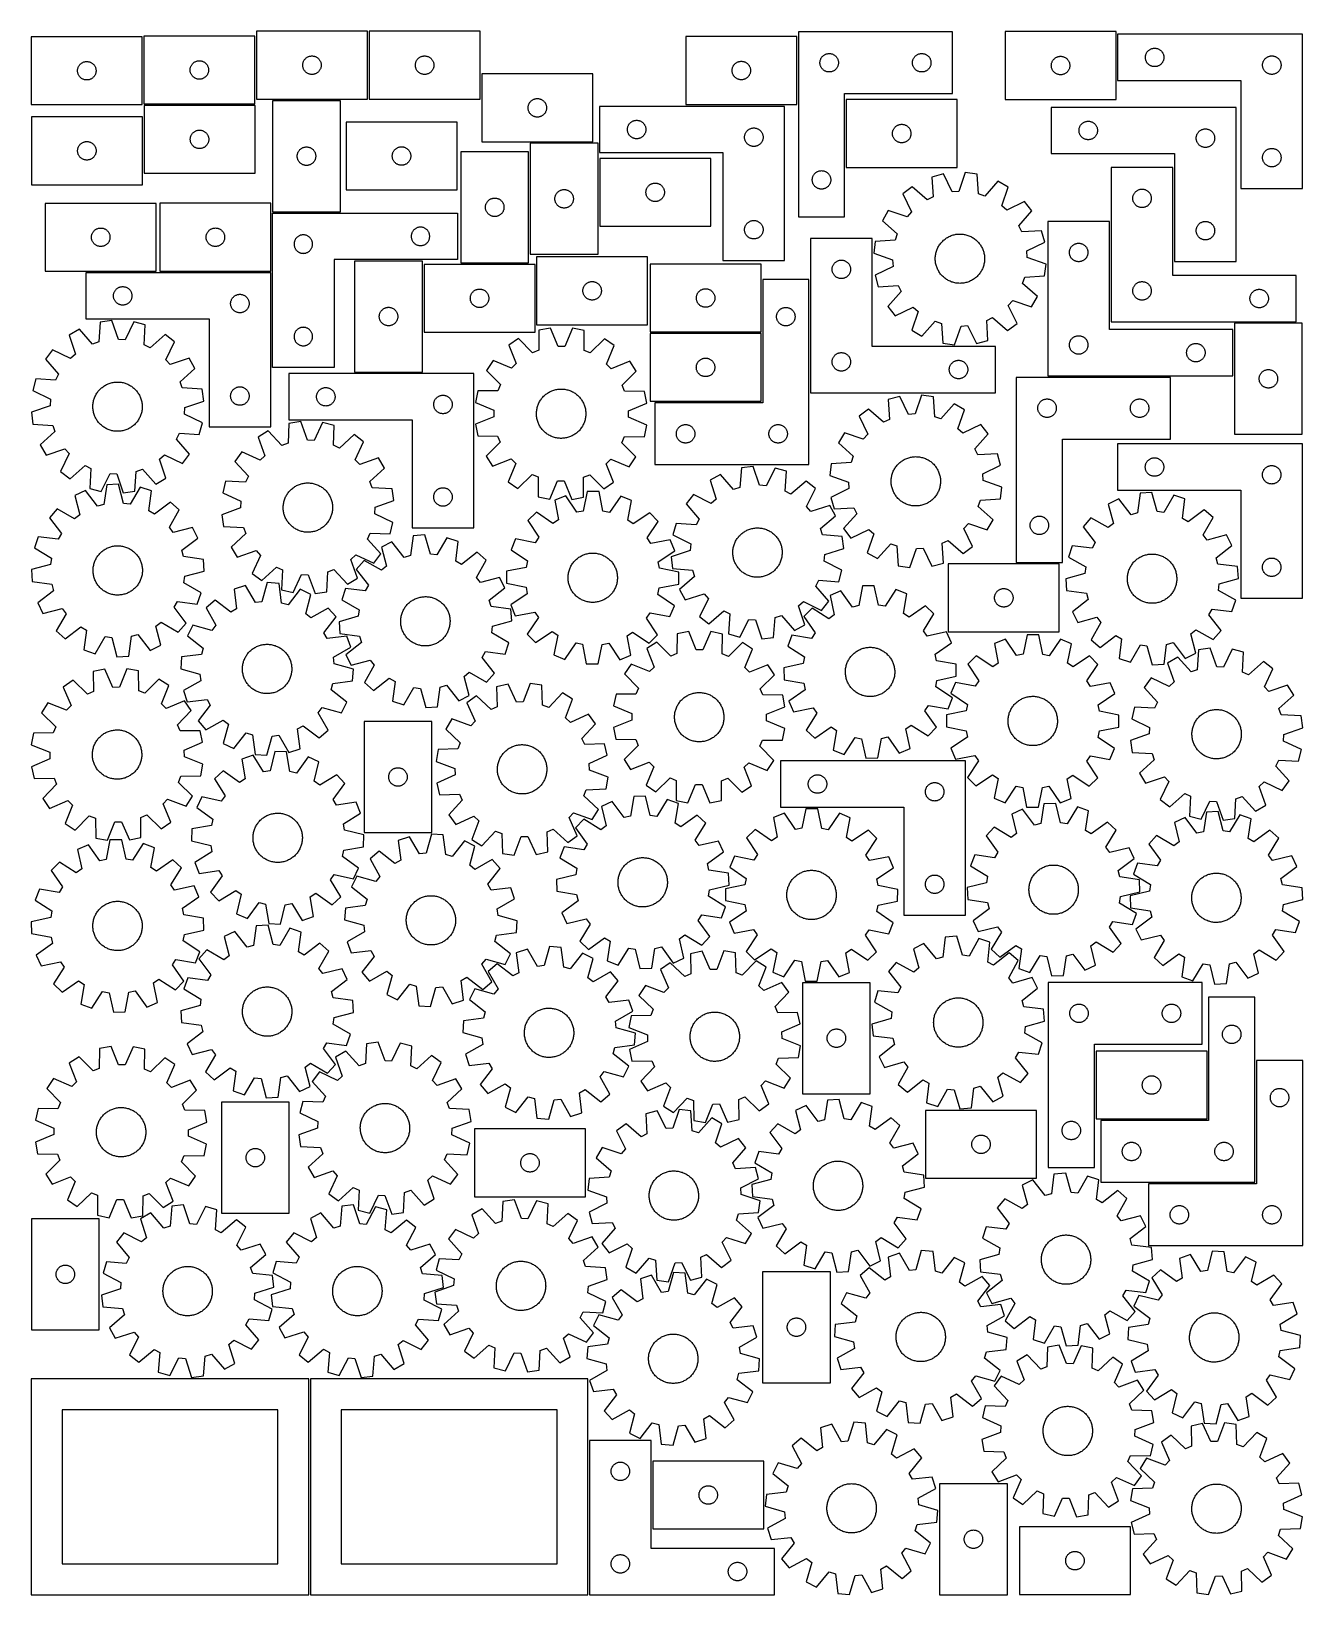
# Model space of a CAD drawing. Header units: millimetres. Extents: x 7 to 1243, y 7 to 1528.
import ezdxf

# ---------------------------------------------------------------- set-up
doc = ezdxf.new("R2010")
doc.units = ezdxf.units.MM
doc.layers.add('CUT', color=7, linetype='CONTINUOUS', true_color=0x000000)

msp = doc.modelspace()

# ---------------------------------------------------------------- linework, layer by layer
at = {"layer": 'CUT'}
for p, q in [((114.520964, 1522.480256), (6.520964, 1522.480256)), ((6.520964, 1522.480256), (6.520964, 1456.480256)), ((114.520964, 1456.480256), (114.520964, 1522.480256)), ((224.04196, 1523.224641), (116.04196, 1523.224641)), ((116.04196, 1523.224641), (116.04196, 1457.224641)), ((224.04196, 1457.224641), (224.04196, 1523.224641)), ((333.581204, 1527.892368), (225.581204, 1527.892368)), ((225.581204, 1527.892368), (225.581204, 1461.892368)), ((333.581204, 1461.892368), (333.581204, 1527.892368)), ((443.173552, 1527.874543), (335.173552, 1527.874543)), ((335.173552, 1527.874543), (335.173552, 1461.874543)), ((443.173552, 1461.874543), (443.173552, 1527.874543)), ((751.293914, 1522.70633), (643.293914, 1522.70633)), ((643.293914, 1522.70633), (643.293914, 1456.70633)), ((751.293914, 1456.70633), (751.293914, 1522.70633)), ((752.823143, 1527.266385), (752.823143, 1347.266385)), ((902.823143, 1527.266385), (752.823143, 1527.266385)), ((902.823143, 1467.266385), (902.823143, 1527.266385)), ((1061.902251, 1527.537385), (953.902251, 1527.537385)), ((953.902251, 1527.537385), (953.902251, 1461.537385)), ((1061.902251, 1461.537385), (1061.902251, 1527.537385)), ((1243.41975, 1524.952916), (1063.41975, 1524.952916)), ((1063.41975, 1524.952916), (1063.41975, 1479.952916)), ((1243.41975, 1374.952916), (1243.41975, 1524.952916)), ((781.067331, 1506.093452), (781.648408, 1506.189388)), ((781.648408, 1506.189388), (782.234515, 1506.247115)), ((782.234515, 1506.247115), (782.823143, 1506.266385)), ((782.823143, 1506.266385), (783.411772, 1506.247115)), ((783.411772, 1506.247115), (783.997879, 1506.189388)), ((783.997879, 1506.189388), (784.578956, 1506.093452)), ((871.067331, 1506.093452), (871.648408, 1506.189388)), ((871.648408, 1506.189388), (872.234515, 1506.247115)), ((872.234515, 1506.247115), (872.823143, 1506.266385)), ((872.823143, 1506.266385), (873.411772, 1506.247115)), ((873.411772, 1506.247115), (873.997879, 1506.189388)), ((873.997879, 1506.189388), (874.578956, 1506.093452)), ((1091.104834, 1505.897067), (1091.347895, 1506.433514)), ((1091.347895, 1506.433514), (1091.625521, 1506.952916)), ((1091.625521, 1506.952916), (1091.936523, 1507.453048)), ((1091.936523, 1507.453048), (1092.27957, 1507.931769)), ((1092.27957, 1507.931769), (1092.653192, 1508.387028)), ((1092.653192, 1508.387028), (1093.055789, 1508.816877)), ((1093.055789, 1508.816877), (1093.485638, 1509.219474)), ((1093.485638, 1509.219474), (1093.940897, 1509.593096)), ((1093.940897, 1509.593096), (1094.419618, 1509.936142)), ((1094.419618, 1509.936142), (1094.91975, 1510.247144)), ((1094.91975, 1510.247144), (1095.439152, 1510.52477)), ((1095.439152, 1510.52477), (1095.975599, 1510.767832)), ((1095.975599, 1510.767832), (1096.526795, 1510.975287)), ((1096.526795, 1510.975287), (1097.090379, 1511.146248)), ((1097.090379, 1511.146248), (1097.663937, 1511.279983)), ((1097.663937, 1511.279983), (1098.245014, 1511.37592)), ((1098.245014, 1511.37592), (1098.831122, 1511.433646)), ((1098.831122, 1511.433646), (1099.41975, 1511.452916)), ((1099.41975, 1511.452916), (1100.008378, 1511.433646)), ((1100.008378, 1511.433646), (1100.594486, 1511.37592)), ((1100.594486, 1511.37592), (1101.175563, 1511.279983)), ((1101.175563, 1511.279983), (1101.749121, 1511.146248)), ((1101.749121, 1511.146248), (1102.312705, 1510.975287)), ((1102.312705, 1510.975287), (1102.863901, 1510.767832)), ((1102.863901, 1510.767832), (1103.400348, 1510.52477)), ((1103.400348, 1510.52477), (1103.91975, 1510.247144)), ((1103.91975, 1510.247144), (1104.419882, 1509.936142)), ((1104.419882, 1509.936142), (1104.898603, 1509.593096)), ((1104.898603, 1509.593096), (1105.353862, 1509.219474)), ((1105.353862, 1509.219474), (1105.783711, 1508.816877)), ((1105.783711, 1508.816877), (1106.186308, 1508.387028)), ((1106.186308, 1508.387028), (1106.55993, 1507.931769)), ((1106.55993, 1507.931769), (1106.902977, 1507.453048)), ((1106.902977, 1507.453048), (1107.213979, 1506.952916)), ((1107.213979, 1506.952916), (1107.491605, 1506.433514)), ((1107.491605, 1506.433514), (1107.734666, 1505.897067)), ((51.597961, 1490.654992), (51.693897, 1491.236069)), ((51.693897, 1491.236069), (51.827632, 1491.809627)), ((51.827632, 1491.809627), (51.998593, 1492.373211)), ((51.998593, 1492.373211), (52.206049, 1492.924407)), ((52.206049, 1492.924407), (52.44911, 1493.460854)), ((52.44911, 1493.460854), (52.726736, 1493.980256)), ((52.726736, 1493.980256), (53.037738, 1494.480388)), ((53.037738, 1494.480388), (53.380784, 1494.959109)), ((53.380784, 1494.959109), (53.754406, 1495.414368)), ((53.754406, 1495.414368), (54.157003, 1495.844217)), ((54.157003, 1495.844217), (54.586852, 1496.246814)), ((54.586852, 1496.246814), (55.042112, 1496.620436)), ((55.042112, 1496.620436), (55.520832, 1496.963483)), ((55.520832, 1496.963483), (56.020964, 1497.274485)), ((56.020964, 1497.274485), (56.540366, 1497.552111)), ((56.540366, 1497.552111), (57.076813, 1497.795172)), ((57.076813, 1497.795172), (57.628009, 1498.002627)), ((57.628009, 1498.002627), (58.191593, 1498.173589)), ((58.191593, 1498.173589), (58.765151, 1498.307324)), ((58.765151, 1498.307324), (59.346229, 1498.40326)), ((59.346229, 1498.40326), (59.932336, 1498.460986)), ((59.932336, 1498.460986), (60.520964, 1498.480256)), ((60.520964, 1498.480256), (61.109593, 1498.460986)), ((61.109593, 1498.460986), (61.6957, 1498.40326)), ((61.6957, 1498.40326), (62.276777, 1498.307324)), ((62.276777, 1498.307324), (62.850336, 1498.173589)), ((62.850336, 1498.173589), (63.41392, 1498.002627)), ((63.41392, 1498.002627), (63.965115, 1497.795172)), ((63.965115, 1497.795172), (64.501563, 1497.552111)), ((64.501563, 1497.552111), (65.020964, 1497.274485)), ((65.020964, 1497.274485), (65.521096, 1496.963483)), ((65.521096, 1496.963483), (65.999817, 1496.620436)), ((65.999817, 1496.620436), (66.455077, 1496.246814)), ((66.455077, 1496.246814), (66.884925, 1495.844217)), ((66.884925, 1495.844217), (67.287523, 1495.414368)), ((67.287523, 1495.414368), (67.661144, 1494.959109)), ((67.661144, 1494.959109), (68.004191, 1494.480388)), ((68.004191, 1494.480388), (68.315193, 1493.980256)), ((68.315193, 1493.980256), (68.592819, 1493.460854)), ((68.592819, 1493.460854), (68.83588, 1492.924407)), ((68.83588, 1492.924407), (69.043336, 1492.373211)), ((69.043336, 1492.373211), (69.214297, 1491.809627)), ((69.214297, 1491.809627), (69.348032, 1491.236069)), ((69.348032, 1491.236069), (69.443968, 1490.654992)), ((161.06123, 1490.813269), (161.118957, 1491.399377)), ((161.118957, 1491.399377), (161.214893, 1491.980454)), ((161.214893, 1491.980454), (161.348628, 1492.554012)), ((161.348628, 1492.554012), (161.519589, 1493.117596)), ((161.519589, 1493.117596), (161.727045, 1493.668792)), ((161.727045, 1493.668792), (161.970106, 1494.205239)), ((161.970106, 1494.205239), (162.247732, 1494.724641)), ((162.247732, 1494.724641), (162.558734, 1495.224773)), ((162.558734, 1495.224773), (162.90178, 1495.703494)), ((162.90178, 1495.703494), (163.275402, 1496.158753)), ((163.275402, 1496.158753), (163.677999, 1496.588602)), ((163.677999, 1496.588602), (164.107848, 1496.991199)), ((164.107848, 1496.991199), (164.563108, 1497.364821)), ((164.563108, 1497.364821), (165.041828, 1497.707867)), ((165.041828, 1497.707867), (165.54196, 1498.018869)), ((165.54196, 1498.018869), (166.061362, 1498.296496)), ((166.061362, 1498.296496), (166.59781, 1498.539557)), ((166.59781, 1498.539557), (167.149005, 1498.747012)), ((167.149005, 1498.747012), (167.712589, 1498.917973)), ((167.712589, 1498.917973), (168.286148, 1499.051708)), ((168.286148, 1499.051708), (168.867225, 1499.147645)), ((168.867225, 1499.147645), (169.453332, 1499.205371)), ((169.453332, 1499.205371), (170.04196, 1499.224641)), ((170.04196, 1499.224641), (170.630589, 1499.205371)), ((170.630589, 1499.205371), (171.216696, 1499.147645)), ((171.216696, 1499.147645), (171.797773, 1499.051708)), ((171.797773, 1499.051708), (172.371332, 1498.917973)), ((172.371332, 1498.917973), (172.934916, 1498.747012)), ((172.934916, 1498.747012), (173.486111, 1498.539557)), ((173.486111, 1498.539557), (174.022559, 1498.296496)), ((174.022559, 1498.296496), (174.54196, 1498.018869)), ((174.54196, 1498.018869), (175.042093, 1497.707867)), ((175.042093, 1497.707867), (175.520813, 1497.364821)), ((175.520813, 1497.364821), (175.976073, 1496.991199)), ((175.976073, 1496.991199), (176.405921, 1496.588602)), ((176.405921, 1496.588602), (176.808519, 1496.158753)), ((176.808519, 1496.158753), (177.182141, 1495.703494)), ((177.182141, 1495.703494), (177.525187, 1495.224773)), ((177.525187, 1495.224773), (177.836189, 1494.724641)), ((177.836189, 1494.724641), (178.113815, 1494.205239)), ((178.113815, 1494.205239), (178.356876, 1493.668792)), ((178.356876, 1493.668792), (178.564332, 1493.117596)), ((178.564332, 1493.117596), (178.735293, 1492.554012)), ((178.735293, 1492.554012), (178.869028, 1491.980454)), ((178.869028, 1491.980454), (178.964964, 1491.399377)), ((178.964964, 1491.399377), (179.022691, 1490.813269)), ((270.581204, 1494.892368), (270.600474, 1495.480997)), ((270.600474, 1494.30374), (270.581204, 1494.892368)), ((270.600474, 1495.480997), (270.6582, 1496.067104)), ((270.6582, 1493.717633), (270.600474, 1494.30374)), ((270.6582, 1496.067104), (270.754137, 1496.648181)), ((270.754137, 1493.136556), (270.6582, 1493.717633)), ((270.754137, 1496.648181), (270.887872, 1497.22174)), ((270.887872, 1492.562997), (270.754137, 1493.136556)), ((270.887872, 1497.22174), (271.058833, 1497.785324)), ((271.058833, 1491.999413), (270.887872, 1492.562997)), ((271.058833, 1497.785324), (271.266288, 1498.336519)), ((271.266288, 1491.448218), (271.058833, 1491.999413)), ((271.266288, 1498.336519), (271.50935, 1498.872967)), ((271.50935, 1490.91177), (271.266288, 1491.448218)), ((271.50935, 1498.872967), (271.786976, 1499.392368)), ((271.786976, 1499.392368), (272.097978, 1499.892501)), ((272.097978, 1499.892501), (272.441024, 1500.371221)), ((272.441024, 1500.371221), (272.814646, 1500.826481)), ((272.814646, 1500.826481), (273.217243, 1501.256329)), ((273.217243, 1501.256329), (273.647092, 1501.658927)), ((273.647092, 1501.658927), (274.102351, 1502.032549)), ((274.102351, 1502.032549), (274.581072, 1502.375595)), ((274.581072, 1502.375595), (275.081204, 1502.686597)), ((275.081204, 1502.686597), (275.600606, 1502.964223)), ((275.600606, 1502.964223), (276.137053, 1503.207284)), ((276.137053, 1503.207284), (276.688249, 1503.41474)), ((276.688249, 1503.41474), (277.251833, 1503.585701)), ((277.251833, 1503.585701), (277.825391, 1503.719436)), ((277.825391, 1503.719436), (278.406469, 1503.815372)), ((278.406469, 1503.815372), (278.992576, 1503.873099)), ((278.992576, 1503.873099), (279.581204, 1503.892368)), ((279.581204, 1503.892368), (280.169832, 1503.873099)), ((280.169832, 1503.873099), (280.75594, 1503.815372)), ((280.75594, 1503.815372), (281.337017, 1503.719436)), ((281.337017, 1503.719436), (281.910576, 1503.585701)), ((281.910576, 1503.585701), (282.474159, 1503.41474)), ((282.474159, 1503.41474), (283.025355, 1503.207284)), ((283.025355, 1503.207284), (283.561802, 1502.964223)), ((283.561802, 1502.964223), (284.081204, 1502.686597)), ((284.081204, 1502.686597), (284.581336, 1502.375595)), ((284.581336, 1502.375595), (285.060057, 1502.032549)), ((285.060057, 1502.032549), (285.515317, 1501.658927)), ((285.515317, 1501.658927), (285.945165, 1501.256329)), ((285.945165, 1501.256329), (286.347762, 1500.826481)), ((286.347762, 1500.826481), (286.721384, 1500.371221)), ((286.721384, 1500.371221), (287.064431, 1499.892501)), ((287.064431, 1499.892501), (287.375433, 1499.392368)), ((287.375433, 1499.392368), (287.653059, 1498.872967)), ((287.653059, 1498.872967), (287.89612, 1498.336519)), ((287.89612, 1491.448218), (287.653059, 1490.91177)), ((287.89612, 1498.336519), (288.103575, 1497.785324)), ((288.103575, 1491.999413), (287.89612, 1491.448218)), ((288.103575, 1497.785324), (288.274537, 1497.22174)), ((288.274537, 1492.562997), (288.103575, 1491.999413)), ((288.274537, 1497.22174), (288.408272, 1496.648181)), ((288.408272, 1493.136556), (288.274537, 1492.562997)), ((288.408272, 1496.648181), (288.504208, 1496.067104)), ((288.504208, 1493.717633), (288.408272, 1493.136556)), ((288.504208, 1496.067104), (288.561935, 1495.480997)), ((288.561935, 1494.30374), (288.504208, 1493.717633)), ((288.561935, 1495.480997), (288.581204, 1494.892368)), ((288.581204, 1494.892368), (288.561935, 1494.30374)), ((380.173552, 1494.874543), (380.192822, 1495.463171)), ((380.192822, 1494.285915), (380.173552, 1494.874543)), ((380.192822, 1495.463171), (380.250549, 1496.049279)), ((380.250549, 1493.699807), (380.192822, 1494.285915)), ((380.250549, 1496.049279), (380.346485, 1496.630356)), ((380.346485, 1493.11873), (380.250549, 1493.699807)), ((380.346485, 1496.630356), (380.48022, 1497.203915)), ((380.48022, 1492.545172), (380.346485, 1493.11873)), ((380.48022, 1497.203915), (380.651181, 1497.767498)), ((380.651181, 1491.981588), (380.48022, 1492.545172)), ((380.651181, 1497.767498), (380.858636, 1498.318694)), ((380.858636, 1491.430392), (380.651181, 1491.981588)), ((380.858636, 1498.318694), (381.101698, 1498.855141)), ((381.101698, 1490.893945), (380.858636, 1491.430392)), ((381.101698, 1498.855141), (381.379324, 1499.374543)), ((381.379324, 1499.374543), (381.690326, 1499.874675)), ((381.690326, 1499.874675), (382.033372, 1500.353396)), ((382.033372, 1500.353396), (382.406994, 1500.808656)), ((382.406994, 1500.808656), (382.809591, 1501.238504)), ((382.809591, 1501.238504), (383.23944, 1501.641101)), ((383.23944, 1501.641101), (383.694699, 1502.014723)), ((383.694699, 1502.014723), (384.17342, 1502.35777)), ((384.17342, 1502.35777), (384.673552, 1502.668772)), ((384.673552, 1502.668772), (385.192954, 1502.946398)), ((385.192954, 1502.946398), (385.729401, 1503.189459)), ((385.729401, 1503.189459), (386.280597, 1503.396914)), ((386.280597, 1503.396914), (386.844181, 1503.567876)), ((386.844181, 1503.567876), (387.417739, 1503.701611)), ((387.417739, 1503.701611), (387.998817, 1503.797547)), ((387.998817, 1503.797547), (388.584924, 1503.855274)), ((388.584924, 1503.855274), (389.173552, 1503.874543)), ((389.173552, 1503.874543), (389.76218, 1503.855274)), ((389.76218, 1503.855274), (390.348288, 1503.797547)), ((390.348288, 1503.797547), (390.929365, 1503.701611)), ((390.929365, 1503.701611), (391.502924, 1503.567876)), ((391.502924, 1503.567876), (392.066507, 1503.396914)), ((392.066507, 1503.396914), (392.617703, 1503.189459)), ((392.617703, 1503.189459), (393.15415, 1502.946398)), ((393.15415, 1502.946398), (393.673552, 1502.668772)), ((393.673552, 1502.668772), (394.173684, 1502.35777)), ((394.173684, 1502.35777), (394.652405, 1502.014723)), ((394.652405, 1502.014723), (395.107665, 1501.641101)), ((395.107665, 1501.641101), (395.537513, 1501.238504)), ((395.537513, 1501.238504), (395.940111, 1500.808656)), ((395.940111, 1500.808656), (396.313732, 1500.353396)), ((396.313732, 1500.353396), (396.656779, 1499.874675)), ((396.656779, 1499.874675), (396.967781, 1499.374543)), ((396.967781, 1499.374543), (397.245407, 1498.855141)), ((397.245407, 1498.855141), (397.488468, 1498.318694)), ((397.488468, 1491.430392), (397.245407, 1490.893945)), ((397.488468, 1498.318694), (397.695923, 1497.767498)), ((397.695923, 1491.981588), (397.488468, 1491.430392)), ((397.695923, 1497.767498), (397.866885, 1497.203915)), ((397.866885, 1492.545172), (397.695923, 1491.981588)), ((397.866885, 1497.203915), (398.00062, 1496.630356)), ((398.00062, 1493.11873), (397.866885, 1492.545172)), ((398.00062, 1496.630356), (398.096556, 1496.049279)), ((398.096556, 1493.699807), (398.00062, 1493.11873)), ((398.096556, 1496.049279), (398.154283, 1495.463171)), ((398.154283, 1494.285915), (398.096556, 1493.699807)), ((398.154283, 1495.463171), (398.173552, 1494.874543)), ((398.173552, 1494.874543), (398.154283, 1494.285915)), ((688.37091, 1490.881066), (688.466846, 1491.462143)), ((688.466846, 1491.462143), (688.600581, 1492.035702)), ((688.600581, 1492.035702), (688.771542, 1492.599285)), ((688.771542, 1492.599285), (688.978998, 1493.150481)), ((688.978998, 1493.150481), (689.222059, 1493.686929)), ((689.222059, 1493.686929), (689.499685, 1494.20633)), ((689.499685, 1494.20633), (689.810687, 1494.706462)), ((689.810687, 1494.706462), (690.153734, 1495.185183)), ((690.153734, 1495.185183), (690.527355, 1495.640443)), ((690.527355, 1495.640443), (690.929953, 1496.070291)), ((690.929953, 1496.070291), (691.359801, 1496.472889)), ((691.359801, 1496.472889), (691.815061, 1496.84651)), ((691.815061, 1496.84651), (692.293781, 1497.189557)), ((692.293781, 1497.189557), (692.793914, 1497.500559)), ((692.793914, 1497.500559), (693.313315, 1497.778185)), ((693.313315, 1497.778185), (693.849763, 1498.021246)), ((693.849763, 1498.021246), (694.400958, 1498.228701)), ((694.400958, 1498.228701), (694.964542, 1498.399663)), ((694.964542, 1498.399663), (695.538101, 1498.533398)), ((695.538101, 1498.533398), (696.119178, 1498.629334)), ((696.119178, 1498.629334), (696.705285, 1498.687061)), ((696.705285, 1498.687061), (697.293914, 1498.70633)), ((697.293914, 1498.70633), (697.882542, 1498.687061)), ((697.882542, 1498.687061), (698.468649, 1498.629334)), ((698.468649, 1498.629334), (699.049726, 1498.533398)), ((699.049726, 1498.533398), (699.623285, 1498.399663)), ((699.623285, 1498.399663), (700.186869, 1498.228701)), ((700.186869, 1498.228701), (700.738064, 1498.021246)), ((700.738064, 1498.021246), (701.274512, 1497.778185)), ((701.274512, 1497.778185), (701.793914, 1497.500559)), ((701.793914, 1497.500559), (702.294046, 1497.189557)), ((702.294046, 1497.189557), (702.772766, 1496.84651)), ((702.772766, 1496.84651), (703.228026, 1496.472889)), ((703.228026, 1496.472889), (703.657875, 1496.070291)), ((703.657875, 1496.070291), (704.060472, 1495.640443)), ((704.060472, 1495.640443), (704.434094, 1495.185183)), ((704.434094, 1495.185183), (704.77714, 1494.706462)), ((704.77714, 1494.706462), (705.088142, 1494.20633)), ((705.088142, 1494.20633), (705.365768, 1493.686929)), ((705.365768, 1493.686929), (705.608829, 1493.150481)), ((705.608829, 1493.150481), (705.816285, 1492.599285)), ((705.816285, 1492.599285), (705.987246, 1492.035702)), ((705.987246, 1492.035702), (706.120981, 1491.462143)), ((706.120981, 1491.462143), (706.216917, 1490.881066)), ((773.823143, 1497.266385), (773.842413, 1497.855013)), ((773.842413, 1496.677757), (773.823143, 1497.266385)), ((773.842413, 1497.855013), (773.90014, 1498.44112)), ((773.90014, 1496.091649), (773.842413, 1496.677757)), ((773.90014, 1498.44112), (773.996076, 1499.022198)), ((773.996076, 1495.510572), (773.90014, 1496.091649)), ((773.996076, 1499.022198), (774.129811, 1499.595756)), ((774.129811, 1494.937013), (773.996076, 1495.510572)), ((774.129811, 1499.595756), (774.300772, 1500.15934)), ((774.300772, 1494.37343), (774.129811, 1494.937013)), ((774.300772, 1500.15934), (774.508228, 1500.710536)), ((774.508228, 1493.822234), (774.300772, 1494.37343)), ((774.508228, 1500.710536), (774.751289, 1501.246983)), ((774.751289, 1493.285786), (774.508228, 1493.822234)), ((774.751289, 1501.246983), (775.028915, 1501.766385)), ((775.028915, 1492.766385), (774.751289, 1493.285786)), ((775.028915, 1501.766385), (775.339917, 1502.266517)), ((775.339917, 1492.266253), (775.028915, 1492.766385)), ((775.339917, 1502.266517), (775.682963, 1502.745238)), ((775.682963, 1491.787532), (775.339917, 1492.266253)), ((775.682963, 1502.745238), (776.056585, 1503.200497)), ((776.056585, 1491.332272), (775.682963, 1491.787532)), ((776.056585, 1503.200497), (776.459182, 1503.630346)), ((776.459182, 1490.902424), (776.056585, 1491.332272)), ((776.459182, 1503.630346), (776.889031, 1504.032943)), ((776.889031, 1504.032943), (777.344291, 1504.406565)), ((777.344291, 1504.406565), (777.823011, 1504.749611)), ((777.823011, 1504.749611), (778.323143, 1505.060613)), ((778.323143, 1505.060613), (778.842545, 1505.338239)), ((778.842545, 1505.338239), (779.378993, 1505.5813)), ((779.378993, 1505.5813), (779.930188, 1505.788756)), ((779.930188, 1505.788756), (780.493772, 1505.959717)), ((780.493772, 1505.959717), (781.067331, 1506.093452)), ((784.578956, 1506.093452), (785.152515, 1505.959717)), ((785.152515, 1505.959717), (785.716099, 1505.788756)), ((785.716099, 1505.788756), (786.267294, 1505.5813)), ((786.267294, 1505.5813), (786.803742, 1505.338239)), ((786.803742, 1505.338239), (787.323143, 1505.060613)), ((787.323143, 1505.060613), (787.823276, 1504.749611)), ((787.823276, 1504.749611), (788.301996, 1504.406565)), ((788.301996, 1504.406565), (788.757256, 1504.032943)), ((788.757256, 1504.032943), (789.187104, 1503.630346)), ((789.187104, 1503.630346), (789.589702, 1503.200497)), ((789.589702, 1491.332272), (789.187104, 1490.902424)), ((789.589702, 1503.200497), (789.963324, 1502.745238)), ((789.963324, 1491.787532), (789.589702, 1491.332272)), ((789.963324, 1502.745238), (790.30637, 1502.266517)), ((790.30637, 1492.266253), (789.963324, 1491.787532)), ((790.30637, 1502.266517), (790.617372, 1501.766385)), ((790.617372, 1492.766385), (790.30637, 1492.266253)), ((790.617372, 1501.766385), (790.894998, 1501.246983)), ((790.894998, 1493.285786), (790.617372, 1492.766385)), ((790.894998, 1501.246983), (791.138059, 1500.710536)), ((791.138059, 1493.822234), (790.894998, 1493.285786)), ((791.138059, 1500.710536), (791.345515, 1500.15934)), ((791.345515, 1494.37343), (791.138059, 1493.822234)), ((791.345515, 1500.15934), (791.516476, 1499.595756)), ((791.516476, 1494.937013), (791.345515, 1494.37343)), ((791.516476, 1499.595756), (791.650211, 1499.022198)), ((791.650211, 1495.510572), (791.516476, 1494.937013)), ((791.650211, 1499.022198), (791.746147, 1498.44112)), ((791.746147, 1496.091649), (791.650211, 1495.510572)), ((791.746147, 1498.44112), (791.803874, 1497.855013)), ((791.803874, 1496.677757), (791.746147, 1496.091649)), ((791.803874, 1497.855013), (791.823143, 1497.266385)), ((791.823143, 1497.266385), (791.803874, 1496.677757)), ((863.823143, 1497.266385), (863.842413, 1497.855013)), ((863.842413, 1496.677757), (863.823143, 1497.266385)), ((863.842413, 1497.855013), (863.90014, 1498.44112)), ((863.90014, 1496.091649), (863.842413, 1496.677757)), ((863.90014, 1498.44112), (863.996076, 1499.022198)), ((863.996076, 1495.510572), (863.90014, 1496.091649)), ((863.996076, 1499.022198), (864.129811, 1499.595756)), ((864.129811, 1494.937013), (863.996076, 1495.510572)), ((864.129811, 1499.595756), (864.300772, 1500.15934)), ((864.300772, 1494.37343), (864.129811, 1494.937013)), ((864.300772, 1500.15934), (864.508228, 1500.710536)), ((864.508228, 1493.822234), (864.300772, 1494.37343)), ((864.508228, 1500.710536), (864.751289, 1501.246983)), ((864.751289, 1493.285786), (864.508228, 1493.822234)), ((864.751289, 1501.246983), (865.028915, 1501.766385)), ((865.028915, 1492.766385), (864.751289, 1493.285786)), ((865.028915, 1501.766385), (865.339917, 1502.266517)), ((865.339917, 1492.266253), (865.028915, 1492.766385)), ((865.339917, 1502.266517), (865.682963, 1502.745238)), ((865.682963, 1491.787532), (865.339917, 1492.266253)), ((865.682963, 1502.745238), (866.056585, 1503.200497)), ((866.056585, 1491.332272), (865.682963, 1491.787532)), ((866.056585, 1503.200497), (866.459182, 1503.630346)), ((866.459182, 1490.902424), (866.056585, 1491.332272)), ((866.459182, 1503.630346), (866.889031, 1504.032943)), ((866.889031, 1504.032943), (867.344291, 1504.406565)), ((867.344291, 1504.406565), (867.823011, 1504.749611)), ((867.823011, 1504.749611), (868.323143, 1505.060613)), ((868.323143, 1505.060613), (868.842545, 1505.338239)), ((868.842545, 1505.338239), (869.378993, 1505.5813)), ((869.378993, 1505.5813), (869.930188, 1505.788756)), ((869.930188, 1505.788756), (870.493772, 1505.959717)), ((870.493772, 1505.959717), (871.067331, 1506.093452)), ((874.578956, 1506.093452), (875.152515, 1505.959717)), ((875.152515, 1505.959717), (875.716099, 1505.788756)), ((875.716099, 1505.788756), (876.267294, 1505.5813)), ((876.267294, 1505.5813), (876.803742, 1505.338239)), ((876.803742, 1505.338239), (877.323143, 1505.060613)), ((877.323143, 1505.060613), (877.823276, 1504.749611)), ((877.823276, 1504.749611), (878.301996, 1504.406565)), ((878.301996, 1504.406565), (878.757256, 1504.032943)), ((878.757256, 1504.032943), (879.187104, 1503.630346)), ((879.187104, 1503.630346), (879.589702, 1503.200497)), ((879.589702, 1491.332272), (879.187104, 1490.902424)), ((879.589702, 1503.200497), (879.963324, 1502.745238)), ((879.963324, 1491.787532), (879.589702, 1491.332272)), ((879.963324, 1502.745238), (880.30637, 1502.266517)), ((880.30637, 1492.266253), (879.963324, 1491.787532)), ((880.30637, 1502.266517), (880.617372, 1501.766385)), ((880.617372, 1492.766385), (880.30637, 1492.266253)), ((880.617372, 1501.766385), (880.894998, 1501.246983)), ((880.894998, 1493.285786), (880.617372, 1492.766385)), ((880.894998, 1501.246983), (881.138059, 1500.710536)), ((881.138059, 1493.822234), (880.894998, 1493.285786)), ((881.138059, 1500.710536), (881.345515, 1500.15934)), ((881.345515, 1494.37343), (881.138059, 1493.822234)), ((881.345515, 1500.15934), (881.516476, 1499.595756)), ((881.516476, 1494.937013), (881.345515, 1494.37343)), ((881.516476, 1499.595756), (881.650211, 1499.022198)), ((881.650211, 1495.510572), (881.516476, 1494.937013)), ((881.650211, 1499.022198), (881.746147, 1498.44112)), ((881.746147, 1496.091649), (881.650211, 1495.510572)), ((881.746147, 1498.44112), (881.803874, 1497.855013)), ((881.803874, 1496.677757), (881.746147, 1496.091649)), ((881.803874, 1497.855013), (881.823143, 1497.266385)), ((881.823143, 1497.266385), (881.803874, 1496.677757)), ((998.902251, 1494.537385), (998.921521, 1495.126013)), ((998.921521, 1493.948757), (998.902251, 1494.537385)), ((998.921521, 1495.126013), (998.979247, 1495.712121)), ((998.979247, 1493.362649), (998.921521, 1493.948757)), ((998.979247, 1495.712121), (999.075183, 1496.293198)), ((999.075183, 1492.781572), (998.979247, 1493.362649)), ((999.075183, 1496.293198), (999.208919, 1496.866756)), ((999.208919, 1492.208014), (999.075183, 1492.781572)), ((999.208919, 1496.866756), (999.37988, 1497.43034)), ((999.37988, 1491.64443), (999.208919, 1492.208014)), ((999.37988, 1497.43034), (999.587335, 1497.981536)), ((999.587335, 1491.093234), (999.37988, 1491.64443)), ((999.587335, 1497.981536), (999.830396, 1498.517983)), ((999.830396, 1490.556787), (999.587335, 1491.093234)), ((999.830396, 1498.517983), (1000.108022, 1499.037385)), ((1000.108022, 1499.037385), (1000.419024, 1499.537517)), ((1000.419024, 1499.537517), (1000.762071, 1500.016238)), ((1000.762071, 1500.016238), (1001.135693, 1500.471497)), ((1001.135693, 1500.471497), (1001.53829, 1500.901346)), ((1001.53829, 1500.901346), (1001.968139, 1501.303943)), ((1001.968139, 1501.303943), (1002.423398, 1501.677565)), ((1002.423398, 1501.677565), (1002.902119, 1502.020612)), ((1002.902119, 1502.020612), (1003.402251, 1502.331614)), ((1003.402251, 1502.331614), (1003.921653, 1502.60924)), ((1003.921653, 1502.60924), (1004.4581, 1502.852301)), ((1004.4581, 1502.852301), (1005.009296, 1503.059756)), ((1005.009296, 1503.059756), (1005.57288, 1503.230717)), ((1005.57288, 1503.230717), (1006.146438, 1503.364453)), ((1006.146438, 1503.364453), (1006.727515, 1503.460389)), ((1006.727515, 1503.460389), (1007.313623, 1503.518115)), ((1007.313623, 1503.518115), (1007.902251, 1503.537385)), ((1007.902251, 1503.537385), (1008.490879, 1503.518115)), ((1008.490879, 1503.518115), (1009.076987, 1503.460389)), ((1009.076987, 1503.460389), (1009.658064, 1503.364453)), ((1009.658064, 1503.364453), (1010.231622, 1503.230717)), ((1010.231622, 1503.230717), (1010.795206, 1503.059756)), ((1010.795206, 1503.059756), (1011.346402, 1502.852301)), ((1011.346402, 1502.852301), (1011.882849, 1502.60924)), ((1011.882849, 1502.60924), (1012.402251, 1502.331614)), ((1012.402251, 1502.331614), (1012.902383, 1502.020612)), ((1012.902383, 1502.020612), (1013.381104, 1501.677565)), ((1013.381104, 1501.677565), (1013.836363, 1501.303943)), ((1013.836363, 1501.303943), (1014.266212, 1500.901346)), ((1014.266212, 1500.901346), (1014.668809, 1500.471497)), ((1014.668809, 1500.471497), (1015.042431, 1500.016238)), ((1015.042431, 1500.016238), (1015.385478, 1499.537517)), ((1015.385478, 1499.537517), (1015.69648, 1499.037385)), ((1015.69648, 1499.037385), (1015.974106, 1498.517983)), ((1015.974106, 1498.517983), (1016.217167, 1497.981536)), ((1016.217167, 1491.093234), (1015.974106, 1490.556787)), ((1016.217167, 1497.981536), (1016.424622, 1497.43034)), ((1016.424622, 1491.64443), (1016.217167, 1491.093234)), ((1016.424622, 1497.43034), (1016.595583, 1496.866756)), ((1016.595583, 1492.208014), (1016.424622, 1491.64443)), ((1016.595583, 1496.866756), (1016.729319, 1496.293198)), ((1016.729319, 1492.781572), (1016.595583, 1492.208014)), ((1016.729319, 1496.293198), (1016.825255, 1495.712121)), ((1016.825255, 1493.362649), (1016.729319, 1492.781572)), ((1016.825255, 1495.712121), (1016.882981, 1495.126013)), ((1016.882981, 1493.948757), (1016.825255, 1493.362649)), ((1016.882981, 1495.126013), (1016.902251, 1494.537385)), ((1016.902251, 1494.537385), (1016.882981, 1493.948757)), ((1090.41975, 1502.452916), (1090.43902, 1503.041544)), ((1090.43902, 1501.864288), (1090.41975, 1502.452916)), ((1090.43902, 1503.041544), (1090.496746, 1503.627651)), ((1090.496746, 1501.27818), (1090.43902, 1501.864288)), ((1090.496746, 1503.627651), (1090.592682, 1504.208729)), ((1090.592682, 1500.697103), (1090.496746, 1501.27818)), ((1090.592682, 1504.208729), (1090.726418, 1504.782287)), ((1090.726418, 1500.123544), (1090.592682, 1500.697103)), ((1090.726418, 1504.782287), (1090.897379, 1505.345871)), ((1090.897379, 1499.559961), (1090.726418, 1500.123544)), ((1090.897379, 1505.345871), (1091.104834, 1505.897067)), ((1091.104834, 1499.008765), (1090.897379, 1499.559961)), ((1091.347895, 1498.472318), (1091.104834, 1499.008765)), ((1091.625521, 1497.952916), (1091.347895, 1498.472318)), ((1091.936523, 1497.452784), (1091.625521, 1497.952916)), ((1092.27957, 1496.974063), (1091.936523, 1497.452784)), ((1092.653192, 1496.518803), (1092.27957, 1496.974063)), ((1093.055789, 1496.088955), (1092.653192, 1496.518803)), ((1093.485638, 1495.686357), (1093.055789, 1496.088955)), ((1093.940897, 1495.312736), (1093.485638, 1495.686357)), ((1094.419618, 1494.969689), (1093.940897, 1495.312736)), ((1094.91975, 1494.658687), (1094.419618, 1494.969689)), ((1095.439152, 1494.381061), (1094.91975, 1494.658687)), ((1095.975599, 1494.138), (1095.439152, 1494.381061)), ((1096.526795, 1493.930545), (1095.975599, 1494.138)), ((1097.090379, 1493.759583), (1096.526795, 1493.930545)), ((1097.663937, 1493.625848), (1097.090379, 1493.759583)), ((1098.245014, 1493.529912), (1097.663937, 1493.625848)), ((1098.831122, 1493.472185), (1098.245014, 1493.529912)), ((1099.41975, 1493.452916), (1098.831122, 1493.472185)), ((1100.008378, 1493.472185), (1099.41975, 1493.452916)), ((1100.594486, 1493.529912), (1100.008378, 1493.472185)), ((1101.175563, 1493.625848), (1100.594486, 1493.529912)), ((1101.749121, 1493.759583), (1101.175563, 1493.625848)), ((1102.312705, 1493.930545), (1101.749121, 1493.759583)), ((1102.863901, 1494.138), (1102.312705, 1493.930545)), ((1103.400348, 1494.381061), (1102.863901, 1494.138)), ((1103.91975, 1494.658687), (1103.400348, 1494.381061)), ((1104.419882, 1494.969689), (1103.91975, 1494.658687)), ((1104.898603, 1495.312736), (1104.419882, 1494.969689)), ((1105.353862, 1495.686357), (1104.898603, 1495.312736)), ((1105.783711, 1496.088955), (1105.353862, 1495.686357)), ((1106.186308, 1496.518803), (1105.783711, 1496.088955)), ((1106.55993, 1496.974063), (1106.186308, 1496.518803)), ((1106.902977, 1497.452784), (1106.55993, 1496.974063)), ((1107.213979, 1497.952916), (1106.902977, 1497.452784)), ((1107.491605, 1498.472318), (1107.213979, 1497.952916)), ((1107.734666, 1499.008765), (1107.491605, 1498.472318)), ((1107.734666, 1505.897067), (1107.942121, 1505.345871)), ((1107.942121, 1499.559961), (1107.734666, 1499.008765)), ((1107.942121, 1505.345871), (1108.113082, 1504.782287)), ((1108.113082, 1500.123544), (1107.942121, 1499.559961)), ((1108.113082, 1504.782287), (1108.246818, 1504.208729)), ((1108.246818, 1500.697103), (1108.113082, 1500.123544)), ((1108.246818, 1504.208729), (1108.342754, 1503.627651)), ((1108.342754, 1501.27818), (1108.246818, 1500.697103)), ((1108.342754, 1503.627651), (1108.40048, 1503.041544)), ((1108.40048, 1501.864288), (1108.342754, 1501.27818)), ((1108.40048, 1503.041544), (1108.41975, 1502.452916)), ((1108.41975, 1502.452916), (1108.40048, 1501.864288)), ((1204.41975, 1494.952916), (1204.43902, 1495.541544)), ((1204.43902, 1494.364288), (1204.41975, 1494.952916)), ((1204.43902, 1495.541544), (1204.496746, 1496.127651)), ((1204.496746, 1493.77818), (1204.43902, 1494.364288)), ((1204.496746, 1496.127651), (1204.592682, 1496.708729)), ((1204.592682, 1493.197103), (1204.496746, 1493.77818)), ((1204.592682, 1496.708729), (1204.726418, 1497.282287)), ((1204.726418, 1492.623544), (1204.592682, 1493.197103)), ((1204.726418, 1497.282287), (1204.897379, 1497.845871)), ((1204.897379, 1492.059961), (1204.726418, 1492.623544)), ((1204.897379, 1497.845871), (1205.104834, 1498.397067)), ((1205.104834, 1491.508765), (1204.897379, 1492.059961)), ((1205.104834, 1498.397067), (1205.347895, 1498.933514)), ((1205.347895, 1490.972318), (1205.104834, 1491.508765)), ((1205.347895, 1498.933514), (1205.625521, 1499.452916)), ((1205.625521, 1490.452916), (1205.347895, 1490.972318)), ((1205.625521, 1499.452916), (1205.936523, 1499.953048)), ((1205.936523, 1499.953048), (1206.27957, 1500.431769)), ((1206.27957, 1500.431769), (1206.653192, 1500.887028)), ((1206.653192, 1500.887028), (1207.055789, 1501.316877)), ((1207.055789, 1501.316877), (1207.485638, 1501.719474)), ((1207.485638, 1501.719474), (1207.940897, 1502.093096)), ((1207.940897, 1502.093096), (1208.419618, 1502.436142)), ((1208.419618, 1502.436142), (1208.91975, 1502.747144)), ((1208.91975, 1502.747144), (1209.439152, 1503.02477)), ((1209.439152, 1503.02477), (1209.975599, 1503.267832)), ((1209.975599, 1503.267832), (1210.526795, 1503.475287)), ((1210.526795, 1503.475287), (1211.090379, 1503.646248)), ((1211.090379, 1503.646248), (1211.663937, 1503.779983)), ((1211.663937, 1503.779983), (1212.245014, 1503.87592)), ((1212.245014, 1503.87592), (1212.831122, 1503.933646)), ((1212.831122, 1503.933646), (1213.41975, 1503.952916)), ((1213.41975, 1503.952916), (1214.008378, 1503.933646)), ((1214.008378, 1503.933646), (1214.594486, 1503.87592)), ((1214.594486, 1503.87592), (1215.175563, 1503.779983)), ((1215.175563, 1503.779983), (1215.749121, 1503.646248)), ((1215.749121, 1503.646248), (1216.312705, 1503.475287)), ((1216.312705, 1503.475287), (1216.863901, 1503.267832)), ((1216.863901, 1503.267832), (1217.400348, 1503.02477)), ((1217.400348, 1503.02477), (1217.91975, 1502.747144)), ((1217.91975, 1502.747144), (1218.419882, 1502.436142)), ((1218.419882, 1502.436142), (1218.898603, 1502.093096)), ((1218.898603, 1502.093096), (1219.353862, 1501.719474)), ((1219.353862, 1501.719474), (1219.783711, 1501.316877)), ((1219.783711, 1501.316877), (1220.186308, 1500.887028)), ((1220.186308, 1500.887028), (1220.55993, 1500.431769)), ((1220.55993, 1500.431769), (1220.902977, 1499.953048)), ((1220.902977, 1499.953048), (1221.213979, 1499.452916)), ((1221.213979, 1499.452916), (1221.491605, 1498.933514)), ((1221.491605, 1490.972318), (1221.213979, 1490.452916)), ((1221.491605, 1498.933514), (1221.734666, 1498.397067)), ((1221.734666, 1491.508765), (1221.491605, 1490.972318)), ((1221.734666, 1498.397067), (1221.942121, 1497.845871)), ((1221.942121, 1492.059961), (1221.734666, 1491.508765)), ((1221.942121, 1497.845871), (1222.113082, 1497.282287)), ((1222.113082, 1492.623544), (1221.942121, 1492.059961)), ((1222.113082, 1497.282287), (1222.246818, 1496.708729)), ((1222.246818, 1493.197103), (1222.113082, 1492.623544)), ((1222.246818, 1496.708729), (1222.342754, 1496.127651)), ((1222.342754, 1493.77818), (1222.246818, 1493.197103)), ((1222.342754, 1496.127651), (1222.40048, 1495.541544)), ((1222.40048, 1494.364288), (1222.342754, 1493.77818)), ((1222.40048, 1495.541544), (1222.41975, 1494.952916)), ((1222.41975, 1494.952916), (1222.40048, 1494.364288)), ((51.520964, 1489.480256), (51.540234, 1490.068884)), ((51.540234, 1488.891628), (51.520964, 1489.480256)), ((51.540234, 1490.068884), (51.597961, 1490.654992)), ((51.597961, 1488.30552), (51.540234, 1488.891628)), ((51.693897, 1487.724443), (51.597961, 1488.30552)), ((51.827632, 1487.150885), (51.693897, 1487.724443)), ((51.998593, 1486.587301), (51.827632, 1487.150885)), ((52.206049, 1486.036105), (51.998593, 1486.587301)), ((52.44911, 1485.499658), (52.206049, 1486.036105)), ((52.726736, 1484.980256), (52.44911, 1485.499658)), ((53.037738, 1484.480124), (52.726736, 1484.980256)), ((53.380784, 1484.001403), (53.037738, 1484.480124)), ((53.754406, 1483.546144), (53.380784, 1484.001403)), ((54.157003, 1483.116295), (53.754406, 1483.546144)), ((54.586852, 1482.713698), (54.157003, 1483.116295)), ((55.042112, 1482.340076), (54.586852, 1482.713698)), ((55.520832, 1481.99703), (55.042112, 1482.340076)), ((56.020964, 1481.686027), (55.520832, 1481.99703)), ((56.540366, 1481.408401), (56.020964, 1481.686027)), ((57.076813, 1481.16534), (56.540366, 1481.408401)), ((57.628009, 1480.957885), (57.076813, 1481.16534)), ((58.191593, 1480.786924), (57.628009, 1480.957885)), ((58.765151, 1480.653189), (58.191593, 1480.786924)), ((59.346229, 1480.557252), (58.765151, 1480.653189)), ((59.932336, 1480.499526), (59.346229, 1480.557252)), ((60.520964, 1480.480256), (59.932336, 1480.499526)), ((61.109593, 1480.499526), (60.520964, 1480.480256)), ((61.6957, 1480.557252), (61.109593, 1480.499526)), ((62.276777, 1480.653189), (61.6957, 1480.557252)), ((62.850336, 1480.786924), (62.276777, 1480.653189)), ((63.41392, 1480.957885), (62.850336, 1480.786924)), ((63.965115, 1481.16534), (63.41392, 1480.957885)), ((64.501563, 1481.408401), (63.965115, 1481.16534)), ((65.020964, 1481.686027), (64.501563, 1481.408401)), ((65.521096, 1481.99703), (65.020964, 1481.686027)), ((65.999817, 1482.340076), (65.521096, 1481.99703)), ((66.455077, 1482.713698), (65.999817, 1482.340076)), ((66.884925, 1483.116295), (66.455077, 1482.713698)), ((67.287523, 1483.546144), (66.884925, 1483.116295)), ((67.661144, 1484.001403), (67.287523, 1483.546144)), ((68.004191, 1484.480124), (67.661144, 1484.001403)), ((68.315193, 1484.980256), (68.004191, 1484.480124)), ((68.592819, 1485.499658), (68.315193, 1484.980256)), ((68.83588, 1486.036105), (68.592819, 1485.499658)), ((69.043336, 1486.587301), (68.83588, 1486.036105)), ((69.214297, 1487.150885), (69.043336, 1486.587301)), ((69.348032, 1487.724443), (69.214297, 1487.150885)), ((69.443968, 1488.30552), (69.348032, 1487.724443)), ((69.443968, 1490.654992), (69.501695, 1490.068884)), ((69.501695, 1488.891628), (69.443968, 1488.30552)), ((69.501695, 1490.068884), (69.520964, 1489.480256)), ((69.520964, 1489.480256), (69.501695, 1488.891628)), ((161.04196, 1490.224641), (161.06123, 1490.813269)), ((161.06123, 1489.636013), (161.04196, 1490.224641)), ((161.118957, 1489.049905), (161.06123, 1489.636013)), ((161.214893, 1488.468828), (161.118957, 1489.049905)), ((161.348628, 1487.895269), (161.214893, 1488.468828)), ((161.519589, 1487.331686), (161.348628, 1487.895269)), ((161.727045, 1486.78049), (161.519589, 1487.331686)), ((161.970106, 1486.244043), (161.727045, 1486.78049)), ((162.247732, 1485.724641), (161.970106, 1486.244043)), ((162.558734, 1485.224509), (162.247732, 1485.724641)), ((162.90178, 1484.745788), (162.558734, 1485.224509)), ((163.275402, 1484.290529), (162.90178, 1484.745788)), ((163.677999, 1483.86068), (163.275402, 1484.290529)), ((164.107848, 1483.458083), (163.677999, 1483.86068)), ((164.563108, 1483.084461), (164.107848, 1483.458083)), ((165.041828, 1482.741414), (164.563108, 1483.084461)), ((165.54196, 1482.430412), (165.041828, 1482.741414)), ((166.061362, 1482.152786), (165.54196, 1482.430412)), ((166.59781, 1481.909725), (166.061362, 1482.152786)), ((167.149005, 1481.70227), (166.59781, 1481.909725)), ((167.712589, 1481.531308), (167.149005, 1481.70227)), ((168.286148, 1481.397573), (167.712589, 1481.531308)), ((168.867225, 1481.301637), (168.286148, 1481.397573)), ((169.453332, 1481.243911), (168.867225, 1481.301637)), ((170.04196, 1481.224641), (169.453332, 1481.243911)), ((170.630589, 1481.243911), (170.04196, 1481.224641)), ((171.216696, 1481.301637), (170.630589, 1481.243911)), ((171.797773, 1481.397573), (171.216696, 1481.301637)), ((172.371332, 1481.531308), (171.797773, 1481.397573)), ((172.934916, 1481.70227), (172.371332, 1481.531308)), ((173.486111, 1481.909725), (172.934916, 1481.70227)), ((174.022559, 1482.152786), (173.486111, 1481.909725)), ((174.54196, 1482.430412), (174.022559, 1482.152786)), ((175.042093, 1482.741414), (174.54196, 1482.430412)), ((175.520813, 1483.084461), (175.042093, 1482.741414)), ((175.976073, 1483.458083), (175.520813, 1483.084461)), ((176.405921, 1483.86068), (175.976073, 1483.458083)), ((176.808519, 1484.290529), (176.405921, 1483.86068)), ((177.182141, 1484.745788), (176.808519, 1484.290529)), ((177.525187, 1485.224509), (177.182141, 1484.745788)), ((177.836189, 1485.724641), (177.525187, 1485.224509)), ((178.113815, 1486.244043), (177.836189, 1485.724641)), ((178.356876, 1486.78049), (178.113815, 1486.244043)), ((178.564332, 1487.331686), (178.356876, 1486.78049)), ((178.735293, 1487.895269), (178.564332, 1487.331686)), ((178.869028, 1488.468828), (178.735293, 1487.895269)), ((178.964964, 1489.049905), (178.869028, 1488.468828)), ((179.022691, 1489.636013), (178.964964, 1489.049905)), ((179.022691, 1490.813269), (179.04196, 1490.224641)), ((179.04196, 1490.224641), (179.022691, 1489.636013)), ((271.786976, 1490.392368), (271.50935, 1490.91177)), ((272.097978, 1489.892236), (271.786976, 1490.392368)), ((272.441024, 1489.413516), (272.097978, 1489.892236)), ((272.814646, 1488.958256), (272.441024, 1489.413516)), ((273.217243, 1488.528407), (272.814646, 1488.958256)), ((273.647092, 1488.12581), (273.217243, 1488.528407)), ((274.102351, 1487.752188), (273.647092, 1488.12581)), ((274.581072, 1487.409142), (274.102351, 1487.752188)), ((275.081204, 1487.09814), (274.581072, 1487.409142)), ((275.600606, 1486.820514), (275.081204, 1487.09814)), ((276.137053, 1486.577453), (275.600606, 1486.820514)), ((276.688249, 1486.369997), (276.137053, 1486.577453)), ((277.251833, 1486.199036), (276.688249, 1486.369997)), ((277.825391, 1486.065301), (277.251833, 1486.199036)), ((278.406469, 1485.969365), (277.825391, 1486.065301)), ((278.992576, 1485.911638), (278.406469, 1485.969365)), ((279.581204, 1485.892368), (278.992576, 1485.911638)), ((280.169832, 1485.911638), (279.581204, 1485.892368)), ((280.75594, 1485.969365), (280.169832, 1485.911638)), ((281.337017, 1486.065301), (280.75594, 1485.969365)), ((281.910576, 1486.199036), (281.337017, 1486.065301)), ((282.474159, 1486.369997), (281.910576, 1486.199036)), ((283.025355, 1486.577453), (282.474159, 1486.369997)), ((283.561802, 1486.820514), (283.025355, 1486.577453)), ((284.081204, 1487.09814), (283.561802, 1486.820514)), ((284.581336, 1487.409142), (284.081204, 1487.09814)), ((285.060057, 1487.752188), (284.581336, 1487.409142)), ((285.515317, 1488.12581), (285.060057, 1487.752188)), ((285.945165, 1488.528407), (285.515317, 1488.12581)), ((286.347762, 1488.958256), (285.945165, 1488.528407)), ((286.721384, 1489.413516), (286.347762, 1488.958256)), ((287.064431, 1489.892236), (286.721384, 1489.413516)), ((287.375433, 1490.392368), (287.064431, 1489.892236)), ((287.653059, 1490.91177), (287.375433, 1490.392368)), ((381.379324, 1490.374543), (381.101698, 1490.893945)), ((381.690326, 1489.874411), (381.379324, 1490.374543)), ((382.033372, 1489.39569), (381.690326, 1489.874411)), ((382.406994, 1488.940431), (382.033372, 1489.39569)), ((382.809591, 1488.510582), (382.406994, 1488.940431)), ((383.23944, 1488.107985), (382.809591, 1488.510582)), ((383.694699, 1487.734363), (383.23944, 1488.107985)), ((384.17342, 1487.391317), (383.694699, 1487.734363)), ((384.673552, 1487.080315), (384.17342, 1487.391317)), ((385.192954, 1486.802689), (384.673552, 1487.080315)), ((385.729401, 1486.559627), (385.192954, 1486.802689)), ((386.280597, 1486.352172), (385.729401, 1486.559627)), ((386.844181, 1486.181211), (386.280597, 1486.352172)), ((387.417739, 1486.047476), (386.844181, 1486.181211)), ((387.998817, 1485.951539), (387.417739, 1486.047476)), ((388.584924, 1485.893813), (387.998817, 1485.951539)), ((389.173552, 1485.874543), (388.584924, 1485.893813)), ((389.76218, 1485.893813), (389.173552, 1485.874543)), ((390.348288, 1485.951539), (389.76218, 1485.893813)), ((390.929365, 1486.047476), (390.348288, 1485.951539)), ((391.502924, 1486.181211), (390.929365, 1486.047476)), ((392.066507, 1486.352172), (391.502924, 1486.181211)), ((392.617703, 1486.559627), (392.066507, 1486.352172)), ((393.15415, 1486.802689), (392.617703, 1486.559627)), ((393.673552, 1487.080315), (393.15415, 1486.802689)), ((394.173684, 1487.391317), (393.673552, 1487.080315)), ((394.652405, 1487.734363), (394.173684, 1487.391317)), ((395.107665, 1488.107985), (394.652405, 1487.734363)), ((395.537513, 1488.510582), (395.107665, 1488.107985)), ((395.940111, 1488.940431), (395.537513, 1488.510582)), ((396.313732, 1489.39569), (395.940111, 1488.940431)), ((396.656779, 1489.874411), (396.313732, 1489.39569)), ((396.967781, 1490.374543), (396.656779, 1489.874411)), ((397.245407, 1490.893945), (396.967781, 1490.374543)), ((552.847747, 1486.386506), (444.847747, 1486.386506)), ((444.847747, 1486.386506), (444.847747, 1420.386506)), ((552.847747, 1420.386506), (552.847747, 1486.386506)), ((688.293914, 1489.70633), (688.313183, 1490.294958)), ((688.313183, 1489.117702), (688.293914, 1489.70633)), ((688.313183, 1490.294958), (688.37091, 1490.881066)), ((688.37091, 1488.531595), (688.313183, 1489.117702)), ((688.466846, 1487.950517), (688.37091, 1488.531595)), ((688.600581, 1487.376959), (688.466846, 1487.950517)), ((688.771542, 1486.813375), (688.600581, 1487.376959)), ((688.978998, 1486.262179), (688.771542, 1486.813375)), ((689.222059, 1485.725732), (688.978998, 1486.262179)), ((689.499685, 1485.20633), (689.222059, 1485.725732)), ((689.810687, 1484.706198), (689.499685, 1485.20633)), ((690.153734, 1484.227477), (689.810687, 1484.706198)), ((690.527355, 1483.772218), (690.153734, 1484.227477)), ((690.929953, 1483.342369), (690.527355, 1483.772218)), ((691.359801, 1482.939772), (690.929953, 1483.342369)), ((691.815061, 1482.56615), (691.359801, 1482.939772)), ((692.293781, 1482.223104), (691.815061, 1482.56615)), ((692.793914, 1481.912102), (692.293781, 1482.223104)), ((693.313315, 1481.634476), (692.793914, 1481.912102)), ((693.849763, 1481.391415), (693.313315, 1481.634476)), ((694.400958, 1481.183959), (693.849763, 1481.391415)), ((694.964542, 1481.012998), (694.400958, 1481.183959)), ((695.538101, 1480.879263), (694.964542, 1481.012998)), ((696.119178, 1480.783327), (695.538101, 1480.879263)), ((696.705285, 1480.7256), (696.119178, 1480.783327)), ((697.293914, 1480.70633), (696.705285, 1480.7256)), ((697.882542, 1480.7256), (697.293914, 1480.70633)), ((698.468649, 1480.783327), (697.882542, 1480.7256)), ((699.049726, 1480.879263), (698.468649, 1480.783327)), ((699.623285, 1481.012998), (699.049726, 1480.879263)), ((700.186869, 1481.183959), (699.623285, 1481.012998)), ((700.738064, 1481.391415), (700.186869, 1481.183959)), ((701.274512, 1481.634476), (700.738064, 1481.391415)), ((701.793914, 1481.912102), (701.274512, 1481.634476)), ((702.294046, 1482.223104), (701.793914, 1481.912102)), ((702.772766, 1482.56615), (702.294046, 1482.223104)), ((703.228026, 1482.939772), (702.772766, 1482.56615)), ((703.657875, 1483.342369), (703.228026, 1482.939772)), ((704.060472, 1483.772218), (703.657875, 1483.342369)), ((704.434094, 1484.227477), (704.060472, 1483.772218)), ((704.77714, 1484.706198), (704.434094, 1484.227477)), ((705.088142, 1485.20633), (704.77714, 1484.706198)), ((705.365768, 1485.725732), (705.088142, 1485.20633)), ((705.608829, 1486.262179), (705.365768, 1485.725732)), ((705.816285, 1486.813375), (705.608829, 1486.262179)), ((705.987246, 1487.376959), (705.816285, 1486.813375)), ((706.120981, 1487.950517), (705.987246, 1487.376959)), ((706.216917, 1488.531595), (706.120981, 1487.950517)), ((706.216917, 1490.881066), (706.274644, 1490.294958)), ((706.274644, 1489.117702), (706.216917, 1488.531595)), ((706.274644, 1490.294958), (706.293914, 1489.70633)), ((706.293914, 1489.70633), (706.274644, 1489.117702)), ((776.889031, 1490.499826), (776.459182, 1490.902424)), ((777.344291, 1490.126205), (776.889031, 1490.499826)), ((777.823011, 1489.783158), (777.344291, 1490.126205)), ((778.323143, 1489.472156), (777.823011, 1489.783158)), ((778.842545, 1489.19453), (778.323143, 1489.472156)), ((779.378993, 1488.951469), (778.842545, 1489.19453)), ((779.930188, 1488.744014), (779.378993, 1488.951469)), ((780.493772, 1488.573052), (779.930188, 1488.744014)), ((781.067331, 1488.439317), (780.493772, 1488.573052)), ((781.648408, 1488.343381), (781.067331, 1488.439317)), ((782.234515, 1488.285654), (781.648408, 1488.343381)), ((782.823143, 1488.266385), (782.234515, 1488.285654)), ((783.411772, 1488.285654), (782.823143, 1488.266385)), ((783.997879, 1488.343381), (783.411772, 1488.285654)), ((784.578956, 1488.439317), (783.997879, 1488.343381)), ((785.152515, 1488.573052), (784.578956, 1488.439317)), ((785.716099, 1488.744014), (785.152515, 1488.573052)), ((786.267294, 1488.951469), (785.716099, 1488.744014)), ((786.803742, 1489.19453), (786.267294, 1488.951469)), ((787.323143, 1489.472156), (786.803742, 1489.19453)), ((787.823276, 1489.783158), (787.323143, 1489.472156)), ((788.301996, 1490.126205), (787.823276, 1489.783158)), ((788.757256, 1490.499826), (788.301996, 1490.126205)), ((789.187104, 1490.902424), (788.757256, 1490.499826)), ((866.889031, 1490.499826), (866.459182, 1490.902424)), ((867.344291, 1490.126205), (866.889031, 1490.499826)), ((867.823011, 1489.783158), (867.344291, 1490.126205)), ((868.323143, 1489.472156), (867.823011, 1489.783158)), ((868.842545, 1489.19453), (868.323143, 1489.472156)), ((869.378993, 1488.951469), (868.842545, 1489.19453)), ((869.930188, 1488.744014), (869.378993, 1488.951469)), ((870.493772, 1488.573052), (869.930188, 1488.744014)), ((871.067331, 1488.439317), (870.493772, 1488.573052)), ((871.648408, 1488.343381), (871.067331, 1488.439317)), ((872.234515, 1488.285654), (871.648408, 1488.343381)), ((872.823143, 1488.266385), (872.234515, 1488.285654)), ((873.411772, 1488.285654), (872.823143, 1488.266385)), ((873.997879, 1488.343381), (873.411772, 1488.285654)), ((874.578956, 1488.439317), (873.997879, 1488.343381)), ((875.152515, 1488.573052), (874.578956, 1488.439317)), ((875.716099, 1488.744014), (875.152515, 1488.573052)), ((876.267294, 1488.951469), (875.716099, 1488.744014)), ((876.803742, 1489.19453), (876.267294, 1488.951469)), ((877.323143, 1489.472156), (876.803742, 1489.19453)), ((877.823276, 1489.783158), (877.323143, 1489.472156)), ((878.301996, 1490.126205), (877.823276, 1489.783158)), ((878.757256, 1490.499826), (878.301996, 1490.126205)), ((879.187104, 1490.902424), (878.757256, 1490.499826)), ((1000.108022, 1490.037385), (999.830396, 1490.556787)), ((1000.419024, 1489.537253), (1000.108022, 1490.037385)), ((1000.762071, 1489.058532), (1000.419024, 1489.537253)), ((1001.135693, 1488.603273), (1000.762071, 1489.058532)), ((1001.53829, 1488.173424), (1001.135693, 1488.603273)), ((1001.968139, 1487.770827), (1001.53829, 1488.173424)), ((1002.423398, 1487.397205), (1001.968139, 1487.770827)), ((1002.902119, 1487.054158), (1002.423398, 1487.397205)), ((1003.402251, 1486.743156), (1002.902119, 1487.054158)), ((1003.921653, 1486.46553), (1003.402251, 1486.743156)), ((1004.4581, 1486.222469), (1003.921653, 1486.46553)), ((1005.009296, 1486.015014), (1004.4581, 1486.222469)), ((1005.57288, 1485.844053), (1005.009296, 1486.015014)), ((1006.146438, 1485.710317), (1005.57288, 1485.844053)), ((1006.727515, 1485.614381), (1006.146438, 1485.710317)), ((1007.313623, 1485.556655), (1006.727515, 1485.614381)), ((1007.902251, 1485.537385), (1007.313623, 1485.556655)), ((1008.490879, 1485.556655), (1007.902251, 1485.537385)), ((1009.076987, 1485.614381), (1008.490879, 1485.556655)), ((1009.658064, 1485.710317), (1009.076987, 1485.614381)), ((1010.231622, 1485.844053), (1009.658064, 1485.710317)), ((1010.795206, 1486.015014), (1010.231622, 1485.844053)), ((1011.346402, 1486.222469), (1010.795206, 1486.015014)), ((1011.882849, 1486.46553), (1011.346402, 1486.222469)), ((1012.402251, 1486.743156), (1011.882849, 1486.46553)), ((1012.902383, 1487.054158), (1012.402251, 1486.743156)), ((1013.381104, 1487.397205), (1012.902383, 1487.054158)), ((1013.836363, 1487.770827), (1013.381104, 1487.397205)), ((1014.266212, 1488.173424), (1013.836363, 1487.770827)), ((1014.668809, 1488.603273), (1014.266212, 1488.173424)), ((1015.042431, 1489.058532), (1014.668809, 1488.603273)), ((1015.385478, 1489.537253), (1015.042431, 1489.058532)), ((1015.69648, 1490.037385), (1015.385478, 1489.537253)), ((1015.974106, 1490.556787), (1015.69648, 1490.037385)), ((1063.41975, 1479.952916), (1183.41975, 1479.952916)), ((1183.41975, 1479.952916), (1183.41975, 1374.952916)), ((1205.936523, 1489.952784), (1205.625521, 1490.452916)), ((1206.27957, 1489.474063), (1205.936523, 1489.952784)), ((1206.653192, 1489.018803), (1206.27957, 1489.474063)), ((1207.055789, 1488.588955), (1206.653192, 1489.018803)), ((1207.485638, 1488.186357), (1207.055789, 1488.588955)), ((1207.940897, 1487.812736), (1207.485638, 1488.186357)), ((1208.419618, 1487.469689), (1207.940897, 1487.812736)), ((1208.91975, 1487.158687), (1208.419618, 1487.469689)), ((1209.439152, 1486.881061), (1208.91975, 1487.158687)), ((1209.975599, 1486.638), (1209.439152, 1486.881061)), ((1210.526795, 1486.430545), (1209.975599, 1486.638)), ((1211.090379, 1486.259583), (1210.526795, 1486.430545)), ((1211.663937, 1486.125848), (1211.090379, 1486.259583)), ((1212.245014, 1486.029912), (1211.663937, 1486.125848)), ((1212.831122, 1485.972185), (1212.245014, 1486.029912)), ((1213.41975, 1485.952916), (1212.831122, 1485.972185)), ((1214.008378, 1485.972185), (1213.41975, 1485.952916)), ((1214.594486, 1486.029912), (1214.008378, 1485.972185)), ((1215.175563, 1486.125848), (1214.594486, 1486.029912)), ((1215.749121, 1486.259583), (1215.175563, 1486.125848)), ((1216.312705, 1486.430545), (1215.749121, 1486.259583)), ((1216.863901, 1486.638), (1216.312705, 1486.430545)), ((1217.400348, 1486.881061), (1216.863901, 1486.638)), ((1217.91975, 1487.158687), (1217.400348, 1486.881061)), ((1218.419882, 1487.469689), (1217.91975, 1487.158687)), ((1218.898603, 1487.812736), (1218.419882, 1487.469689)), ((1219.353862, 1488.186357), (1218.898603, 1487.812736)), ((1219.783711, 1488.588955), (1219.353862, 1488.186357)), ((1220.186308, 1489.018803), (1219.783711, 1488.588955)), ((1220.55993, 1489.474063), (1220.186308, 1489.018803)), ((1220.902977, 1489.952784), (1220.55993, 1489.474063)), ((1221.213979, 1490.452916), (1220.902977, 1489.952784)), ((225.581204, 1461.892368), (333.581204, 1461.892368)), ((335.173552, 1461.874543), (443.173552, 1461.874543)), ((492.913634, 1460.153064), (493.368894, 1460.526686)), ((493.368894, 1460.526686), (493.847614, 1460.869733)), ((493.847614, 1460.869733), (494.347747, 1461.180735)), ((494.347747, 1461.180735), (494.867148, 1461.458361)), ((494.867148, 1461.458361), (495.403596, 1461.701422)), ((495.403596, 1461.701422), (495.954791, 1461.908877)), ((495.954791, 1461.908877), (496.518375, 1462.079839)), ((496.518375, 1462.079839), (497.091934, 1462.213574)), ((497.091934, 1462.213574), (497.673011, 1462.30951)), ((497.673011, 1462.30951), (498.259118, 1462.367236)), ((498.259118, 1462.367236), (498.847747, 1462.386506)), ((498.847747, 1462.386506), (499.436375, 1462.367236)), ((499.436375, 1462.367236), (500.022482, 1462.30951)), ((500.022482, 1462.30951), (500.603559, 1462.213574)), ((500.603559, 1462.213574), (501.177118, 1462.079839)), ((501.177118, 1462.079839), (501.740702, 1461.908877)), ((501.740702, 1461.908877), (502.291897, 1461.701422)), ((502.291897, 1461.701422), (502.828345, 1461.458361)), ((502.828345, 1461.458361), (503.347747, 1461.180735)), ((503.347747, 1461.180735), (503.847879, 1460.869733)), ((503.847879, 1460.869733), (504.326599, 1460.526686)), ((504.326599, 1460.526686), (504.781859, 1460.153064)), ((797.823143, 1347.266385), (797.823143, 1467.266385)), ((797.823143, 1467.266385), (902.823143, 1467.266385)), ((907.346282, 1461.356965), (799.346282, 1461.356965)), ((799.346282, 1461.356965), (799.346282, 1395.356965)), ((907.346282, 1395.356965), (907.346282, 1461.356965)), ((953.902251, 1461.537385), (1061.902251, 1461.537385)), ((6.520964, 1456.480256), (114.520964, 1456.480256)), ((116.04196, 1457.224641), (224.04196, 1457.224641)), ((224.191008, 1455.70926), (116.191008, 1455.70926)), ((116.191008, 1455.70926), (116.191008, 1389.70926)), ((224.191008, 1389.70926), (224.191008, 1455.70926)), ((307.247588, 1460.329378), (241.247588, 1460.329378)), ((241.247588, 1460.329378), (241.247588, 1352.329378)), ((307.247588, 1352.329378), (307.247588, 1460.329378)), ((489.847747, 1453.386506), (489.867016, 1453.975134)), ((489.867016, 1452.797878), (489.847747, 1453.386506)), ((489.867016, 1453.975134), (489.924743, 1454.561242)), ((489.924743, 1452.21177), (489.867016, 1452.797878)), ((489.924743, 1454.561242), (490.020679, 1455.142319)), ((490.020679, 1451.630693), (489.924743, 1452.21177)), ((490.020679, 1455.142319), (490.154414, 1455.715877)), ((490.154414, 1451.057135), (490.020679, 1451.630693)), ((490.154414, 1455.715877), (490.325375, 1456.279461)), ((490.325375, 1450.493551), (490.154414, 1451.057135)), ((490.325375, 1456.279461), (490.532831, 1456.830657)), ((490.532831, 1449.942355), (490.325375, 1450.493551)), ((490.532831, 1456.830657), (490.775892, 1457.367104)), ((490.775892, 1449.405908), (490.532831, 1449.942355)), ((490.775892, 1457.367104), (491.053518, 1457.886506)), ((491.053518, 1448.886506), (490.775892, 1449.405908)), ((491.053518, 1457.886506), (491.36452, 1458.386638)), ((491.36452, 1448.386374), (491.053518, 1448.886506)), ((491.36452, 1458.386638), (491.707567, 1458.865359)), ((491.707567, 1447.907653), (491.36452, 1448.386374)), ((491.707567, 1458.865359), (492.081188, 1459.320618)), ((492.081188, 1447.452394), (491.707567, 1447.907653)), ((492.081188, 1459.320618), (492.483786, 1459.750467)), ((492.483786, 1447.022545), (492.081188, 1447.452394)), ((492.483786, 1459.750467), (492.913634, 1460.153064)), ((492.913634, 1446.619948), (492.483786, 1447.022545)), ((493.368894, 1446.246326), (492.913634, 1446.619948)), ((493.847614, 1445.90328), (493.368894, 1446.246326)), ((494.347747, 1445.592277), (493.847614, 1445.90328)), ((494.867148, 1445.314651), (494.347747, 1445.592277)), ((495.403596, 1445.07159), (494.867148, 1445.314651)), ((502.828345, 1445.314651), (502.291897, 1445.07159)), ((503.347747, 1445.592277), (502.828345, 1445.314651)), ((503.847879, 1445.90328), (503.347747, 1445.592277)), ((504.326599, 1446.246326), (503.847879, 1445.90328)), ((504.781859, 1446.619948), (504.326599, 1446.246326)), ((504.781859, 1460.153064), (505.211708, 1459.750467)), ((505.211708, 1447.022545), (504.781859, 1446.619948)), ((505.211708, 1459.750467), (505.614305, 1459.320618)), ((505.614305, 1447.452394), (505.211708, 1447.022545)), ((505.614305, 1459.320618), (505.987927, 1458.865359)), ((505.987927, 1447.907653), (505.614305, 1447.452394)), ((505.987927, 1458.865359), (506.330973, 1458.386638)), ((506.330973, 1448.386374), (505.987927, 1447.907653)), ((506.330973, 1458.386638), (506.641975, 1457.886506)), ((506.641975, 1448.886506), (506.330973, 1448.386374)), ((506.641975, 1457.886506), (506.919601, 1457.367104)), ((506.919601, 1449.405908), (506.641975, 1448.886506)), ((506.919601, 1457.367104), (507.162662, 1456.830657)), ((507.162662, 1449.942355), (506.919601, 1449.405908)), ((507.162662, 1456.830657), (507.370118, 1456.279461)), ((507.370118, 1450.493551), (507.162662, 1449.942355)), ((507.370118, 1456.279461), (507.541079, 1455.715877)), ((507.541079, 1451.057135), (507.370118, 1450.493551)), ((507.541079, 1455.715877), (507.674814, 1455.142319)), ((507.674814, 1451.630693), (507.541079, 1451.057135)), ((507.674814, 1455.142319), (507.77075, 1454.561242)), ((507.77075, 1452.21177), (507.674814, 1451.630693)), ((507.77075, 1454.561242), (507.828477, 1453.975134)), ((507.828477, 1452.797878), (507.77075, 1452.21177)), ((507.828477, 1453.975134), (507.847747, 1453.386506)), ((507.847747, 1453.386506), (507.828477, 1452.797878)), ((739.47311, 1454.792027), (559.47311, 1454.792027)), ((559.47311, 1454.792027), (559.47311, 1409.792027)), ((643.293914, 1456.70633), (751.293914, 1456.70633)), ((739.47311, 1304.792027), (739.47311, 1454.792027)), ((1178.8307, 1453.871373), (998.8307, 1453.871373)), ((998.8307, 1453.871373), (998.8307, 1408.871373)), ((1178.8307, 1303.871373), (1178.8307, 1453.871373)), ((114.601897, 1444.577668), (6.601897, 1444.577668)), ((6.601897, 1444.577668), (6.601897, 1378.577668)), ((114.601897, 1378.577668), (114.601897, 1444.577668)), ((164.712155, 1429.84944), (165.190876, 1430.192487)), ((165.190876, 1430.192487), (165.691008, 1430.503489)), ((165.691008, 1430.503489), (166.21041, 1430.781115)), ((166.21041, 1430.781115), (166.746857, 1431.024176)), ((166.746857, 1431.024176), (167.298053, 1431.231631)), ((167.298053, 1431.231631), (167.861637, 1431.402592)), ((167.861637, 1431.402592), (168.435195, 1431.536328)), ((168.435195, 1431.536328), (169.016273, 1431.632264)), ((169.016273, 1431.632264), (169.60238, 1431.68999)), ((169.60238, 1431.68999), (170.191008, 1431.70926)), ((170.191008, 1431.70926), (170.779636, 1431.68999)), ((170.779636, 1431.68999), (171.365744, 1431.632264)), ((171.365744, 1431.632264), (171.946821, 1431.536328)), ((171.946821, 1431.536328), (172.52038, 1431.402592)), ((172.52038, 1431.402592), (173.083964, 1431.231631)), ((173.083964, 1431.231631), (173.635159, 1431.024176)), ((173.635159, 1431.024176), (174.171607, 1430.781115)), ((174.171607, 1430.781115), (174.691008, 1430.503489)), ((174.691008, 1430.503489), (175.19114, 1430.192487)), ((175.19114, 1430.192487), (175.669861, 1429.84944)), ((420.727506, 1439.488072), (312.727506, 1439.488072)), ((312.727506, 1439.488072), (312.727506, 1373.488072)), ((420.727506, 1373.488072), (420.727506, 1439.488072)), ((495.954791, 1444.864135), (495.403596, 1445.07159)), ((496.518375, 1444.693174), (495.954791, 1444.864135)), ((497.091934, 1444.559439), (496.518375, 1444.693174)), ((497.673011, 1444.463502), (497.091934, 1444.559439)), ((498.259118, 1444.405776), (497.673011, 1444.463502)), ((498.847747, 1444.386506), (498.259118, 1444.405776)), ((499.436375, 1444.405776), (498.847747, 1444.386506)), ((500.022482, 1444.463502), (499.436375, 1444.405776)), ((500.603559, 1444.559439), (500.022482, 1444.463502)), ((501.177118, 1444.693174), (500.603559, 1444.559439)), ((501.740702, 1444.864135), (501.177118, 1444.693174)), ((502.291897, 1445.07159), (501.740702, 1444.864135)), ((586.47311, 1432.292027), (586.49238, 1432.880655)), ((586.49238, 1431.703399), (586.47311, 1432.292027)), ((586.49238, 1432.880655), (586.550106, 1433.466763)), ((586.550106, 1431.117291), (586.49238, 1431.703399)), ((586.550106, 1433.466763), (586.646042, 1434.04784)), ((586.646042, 1430.536214), (586.550106, 1431.117291)), ((586.646042, 1434.04784), (586.779778, 1434.621398)), ((586.779778, 1429.962656), (586.646042, 1430.536214)), ((586.779778, 1434.621398), (586.950739, 1435.184982)), ((586.950739, 1435.184982), (587.158194, 1435.736178)), ((587.158194, 1435.736178), (587.401255, 1436.272625)), ((587.401255, 1436.272625), (587.678881, 1436.792027)), ((587.678881, 1436.792027), (587.989883, 1437.292159)), ((587.989883, 1437.292159), (588.33293, 1437.77088)), ((588.33293, 1437.77088), (588.706552, 1438.226139)), ((588.706552, 1438.226139), (589.109149, 1438.655988)), ((589.109149, 1438.655988), (589.538998, 1439.058585)), ((589.538998, 1439.058585), (589.994257, 1439.432207)), ((589.994257, 1439.432207), (590.472978, 1439.775254)), ((590.472978, 1439.775254), (590.97311, 1440.086256)), ((590.97311, 1440.086256), (591.492512, 1440.363882)), ((591.492512, 1440.363882), (592.028959, 1440.606943)), ((592.028959, 1440.606943), (592.580155, 1440.814398)), ((592.580155, 1440.814398), (593.143739, 1440.98536)), ((593.143739, 1440.98536), (593.717297, 1441.119095)), ((593.717297, 1441.119095), (594.298374, 1441.215031)), ((594.298374, 1441.215031), (594.884482, 1441.272757)), ((594.884482, 1441.272757), (595.47311, 1441.292027)), ((595.47311, 1441.292027), (596.061738, 1441.272757)), ((596.061738, 1441.272757), (596.647846, 1441.215031)), ((596.647846, 1441.215031), (597.228923, 1441.119095)), ((597.228923, 1441.119095), (597.802481, 1440.98536)), ((597.802481, 1440.98536), (598.366065, 1440.814398)), ((598.366065, 1440.814398), (598.917261, 1440.606943)), ((598.917261, 1440.606943), (599.453708, 1440.363882)), ((599.453708, 1440.363882), (599.97311, 1440.086256)), ((599.97311, 1440.086256), (600.473242, 1439.775254)), ((600.473242, 1439.775254), (600.951963, 1439.432207)), ((600.951963, 1439.432207), (601.407222, 1439.058585)), ((601.407222, 1439.058585), (601.837071, 1438.655988)), ((601.837071, 1438.655988), (602.239668, 1438.226139)), ((602.239668, 1438.226139), (602.61329, 1437.77088)), ((602.61329, 1437.77088), (602.956337, 1437.292159)), ((602.956337, 1437.292159), (603.267339, 1436.792027)), ((603.267339, 1436.792027), (603.544965, 1436.272625)), ((603.544965, 1436.272625), (603.788026, 1435.736178)), ((603.788026, 1435.736178), (603.995481, 1435.184982)), ((603.995481, 1435.184982), (604.166442, 1434.621398)), ((604.166442, 1434.621398), (604.300178, 1434.04784)), ((604.300178, 1430.536214), (604.166442, 1429.962656)), ((604.300178, 1434.04784), (604.396114, 1433.466763)), ((604.396114, 1431.117291), (604.300178, 1430.536214)), ((604.396114, 1433.466763), (604.45384, 1432.880655)), ((604.45384, 1431.703399), (604.396114, 1431.117291)), ((604.45384, 1432.880655), (604.47311, 1432.292027)), ((604.47311, 1432.292027), (604.45384, 1431.703399)), ((701.989883, 1429.792159), (702.33293, 1430.27088)), ((702.33293, 1430.27088), (702.706552, 1430.726139)), ((702.706552, 1430.726139), (703.109149, 1431.155988)), ((703.109149, 1431.155988), (703.538998, 1431.558585)), ((703.538998, 1431.558585), (703.994257, 1431.932207)), ((703.994257, 1431.932207), (704.472978, 1432.275254)), ((704.472978, 1432.275254), (704.97311, 1432.586256)), ((704.97311, 1432.586256), (705.492512, 1432.863882)), ((705.492512, 1432.863882), (706.028959, 1433.106943)), ((706.028959, 1433.106943), (706.580155, 1433.314398)), ((706.580155, 1433.314398), (707.143739, 1433.48536)), ((707.143739, 1433.48536), (707.717297, 1433.619095)), ((707.717297, 1433.619095), (708.298374, 1433.715031)), ((708.298374, 1433.715031), (708.884482, 1433.772757)), ((708.884482, 1433.772757), (709.47311, 1433.792027)), ((709.47311, 1433.792027), (710.061738, 1433.772757)), ((710.061738, 1433.772757), (710.647846, 1433.715031)), ((710.647846, 1433.715031), (711.228923, 1433.619095)), ((711.228923, 1433.619095), (711.802481, 1433.48536)), ((711.802481, 1433.48536), (712.366065, 1433.314398)), ((712.366065, 1433.314398), (712.917261, 1433.106943)), ((712.917261, 1433.106943), (713.453708, 1432.863882)), ((713.453708, 1432.863882), (713.97311, 1432.586256)), ((713.97311, 1432.586256), (714.473242, 1432.275254)), ((714.473242, 1432.275254), (714.951963, 1431.932207)), ((714.951963, 1431.932207), (715.407222, 1431.558585)), ((715.407222, 1431.558585), (715.837071, 1431.155988)), ((715.837071, 1431.155988), (716.239668, 1430.726139)), ((716.239668, 1430.726139), (716.61329, 1430.27088)), ((716.61329, 1430.27088), (716.956337, 1429.792159)), ((844.423278, 1429.531701), (844.519214, 1430.112778)), ((844.519214, 1430.112778), (844.652949, 1430.686336)), ((844.652949, 1430.686336), (844.823911, 1431.24992)), ((844.823911, 1431.24992), (845.031366, 1431.801116)), ((845.031366, 1431.801116), (845.274427, 1432.337563)), ((845.274427, 1432.337563), (845.552053, 1432.856965)), ((845.552053, 1432.856965), (845.863055, 1433.357097)), ((845.863055, 1433.357097), (846.206102, 1433.835818)), ((846.206102, 1433.835818), (846.579723, 1434.291077)), ((846.579723, 1434.291077), (846.982321, 1434.720926)), ((846.982321, 1434.720926), (847.412169, 1435.123523)), ((847.412169, 1435.123523), (847.867429, 1435.497145)), ((847.867429, 1435.497145), (848.34615, 1435.840192)), ((848.34615, 1435.840192), (848.846282, 1436.151194)), ((848.846282, 1436.151194), (849.365684, 1436.42882)), ((849.365684, 1436.42882), (849.902131, 1436.671881)), ((849.902131, 1436.671881), (850.453327, 1436.879336)), ((850.453327, 1436.879336), (851.01691, 1437.050298)), ((851.01691, 1437.050298), (851.590469, 1437.184033)), ((851.590469, 1437.184033), (852.171546, 1437.279969)), ((852.171546, 1437.279969), (852.757654, 1437.337695)), ((852.757654, 1437.337695), (853.346282, 1437.356965)), ((853.346282, 1437.356965), (853.93491, 1437.337695)), ((853.93491, 1437.337695), (854.521017, 1437.279969)), ((854.521017, 1437.279969), (855.102095, 1437.184033)), ((855.102095, 1437.184033), (855.675653, 1437.050298)), ((855.675653, 1437.050298), (856.239237, 1436.879336)), ((856.239237, 1436.879336), (856.790433, 1436.671881)), ((856.790433, 1436.671881), (857.32688, 1436.42882)), ((857.32688, 1436.42882), (857.846282, 1436.151194)), ((857.846282, 1436.151194), (858.346414, 1435.840192)), ((858.346414, 1435.840192), (858.825135, 1435.497145)), ((858.825135, 1435.497145), (859.280394, 1435.123523)), ((859.280394, 1435.123523), (859.710243, 1434.720926)), ((859.710243, 1434.720926), (860.11284, 1434.291077)), ((860.11284, 1434.291077), (860.486462, 1433.835818)), ((860.486462, 1433.835818), (860.829508, 1433.357097)), ((860.829508, 1433.357097), (861.14051, 1432.856965)), ((861.14051, 1432.856965), (861.418136, 1432.337563)), ((861.418136, 1432.337563), (861.661198, 1431.801116)), ((861.661198, 1431.801116), (861.868653, 1431.24992)), ((861.868653, 1431.24992), (862.039614, 1430.686336)), ((862.039614, 1430.686336), (862.173349, 1430.112778)), ((862.173349, 1430.112778), (862.269286, 1429.531701)), ((1025.8307, 1431.371373), (1025.849969, 1431.960001)), ((1025.849969, 1430.782745), (1025.8307, 1431.371373)), ((1025.849969, 1431.960001), (1025.907696, 1432.546109)), ((1025.907696, 1430.196637), (1025.849969, 1430.782745)), ((1025.907696, 1432.546109), (1026.003632, 1433.127186)), ((1026.003632, 1429.61556), (1025.907696, 1430.196637)), ((1026.003632, 1433.127186), (1026.137367, 1433.700744)), ((1026.137367, 1433.700744), (1026.308329, 1434.264328)), ((1026.308329, 1434.264328), (1026.515784, 1434.815524)), ((1026.515784, 1434.815524), (1026.758845, 1435.351971)), ((1026.758845, 1435.351971), (1027.036471, 1435.871373)), ((1027.036471, 1435.871373), (1027.347473, 1436.371505)), ((1027.347473, 1436.371505), (1027.69052, 1436.850226)), ((1027.69052, 1436.850226), (1028.064141, 1437.305485)), ((1028.064141, 1437.305485), (1028.466739, 1437.735334)), ((1028.466739, 1437.735334), (1028.896587, 1438.137931)), ((1028.896587, 1438.137931), (1029.351847, 1438.511553)), ((1029.351847, 1438.511553), (1029.830568, 1438.854599)), ((1029.830568, 1438.854599), (1030.3307, 1439.165601)), ((1030.3307, 1439.165601), (1030.850102, 1439.443227)), ((1030.850102, 1439.443227), (1031.386549, 1439.686289)), ((1031.386549, 1439.686289), (1031.937745, 1439.893744)), ((1031.937745, 1439.893744), (1032.501328, 1440.064705)), ((1032.501328, 1440.064705), (1033.074887, 1440.19844)), ((1033.074887, 1440.19844), (1033.655964, 1440.294377)), ((1033.655964, 1440.294377), (1034.242072, 1440.352103)), ((1034.242072, 1440.352103), (1034.8307, 1440.371373)), ((1034.8307, 1440.371373), (1035.419328, 1440.352103)), ((1035.419328, 1440.352103), (1036.005435, 1440.294377)), ((1036.005435, 1440.294377), (1036.586513, 1440.19844)), ((1036.586513, 1440.19844), (1037.160071, 1440.064705)), ((1037.160071, 1440.064705), (1037.723655, 1439.893744)), ((1037.723655, 1439.893744), (1038.274851, 1439.686289)), ((1038.274851, 1439.686289), (1038.811298, 1439.443227)), ((1038.811298, 1439.443227), (1039.3307, 1439.165601)), ((1039.3307, 1439.165601), (1039.830832, 1438.854599)), ((1039.830832, 1438.854599), (1040.309553, 1438.511553)), ((1040.309553, 1438.511553), (1040.764812, 1438.137931)), ((1040.764812, 1438.137931), (1041.194661, 1437.735334)), ((1041.194661, 1437.735334), (1041.597258, 1437.305485)), ((1041.597258, 1437.305485), (1041.97088, 1436.850226)), ((1041.97088, 1436.850226), (1042.313926, 1436.371505)), ((1042.313926, 1436.371505), (1042.624928, 1435.871373)), ((1042.624928, 1435.871373), (1042.902554, 1435.351971)), ((1042.902554, 1435.351971), (1043.145616, 1434.815524)), ((1043.145616, 1434.815524), (1043.353071, 1434.264328)), ((1043.353071, 1434.264328), (1043.524032, 1433.700744)), ((1043.524032, 1433.700744), (1043.657767, 1433.127186)), ((1043.657767, 1433.127186), (1043.753703, 1432.546109)), ((1043.753703, 1430.196637), (1043.657767, 1429.61556)), ((1043.753703, 1432.546109), (1043.81143, 1431.960001)), ((1043.81143, 1430.782745), (1043.753703, 1430.196637)), ((1043.81143, 1431.960001), (1043.8307, 1431.371373)), ((1043.8307, 1431.371373), (1043.81143, 1430.782745)), ((1142.064141, 1429.805485), (1142.466739, 1430.235334)), ((1142.466739, 1430.235334), (1142.896587, 1430.637931)), ((1142.896587, 1430.637931), (1143.351847, 1431.011553)), ((1143.351847, 1431.011553), (1143.830568, 1431.354599)), ((1143.830568, 1431.354599), (1144.3307, 1431.665601)), ((1144.3307, 1431.665601), (1144.850102, 1431.943227)), ((1144.850102, 1431.943227), (1145.386549, 1432.186289)), ((1145.386549, 1432.186289), (1145.937745, 1432.393744)), ((1145.937745, 1432.393744), (1146.501328, 1432.564705)), ((1146.501328, 1432.564705), (1147.074887, 1432.69844)), ((1147.074887, 1432.69844), (1147.655964, 1432.794377)), ((1147.655964, 1432.794377), (1148.242072, 1432.852103)), ((1148.242072, 1432.852103), (1148.8307, 1432.871373)), ((1148.8307, 1432.871373), (1149.419328, 1432.852103)), ((1149.419328, 1432.852103), (1150.005435, 1432.794377)), ((1150.005435, 1432.794377), (1150.586513, 1432.69844)), ((1150.586513, 1432.69844), (1151.160071, 1432.564705)), ((1151.160071, 1432.564705), (1151.723655, 1432.393744)), ((1151.723655, 1432.393744), (1152.274851, 1432.186289)), ((1152.274851, 1432.186289), (1152.811298, 1431.943227)), ((1152.811298, 1431.943227), (1153.3307, 1431.665601)), ((1153.3307, 1431.665601), (1153.830832, 1431.354599)), ((1153.830832, 1431.354599), (1154.309553, 1431.011553)), ((1154.309553, 1431.011553), (1154.764812, 1430.637931)), ((1154.764812, 1430.637931), (1155.194661, 1430.235334)), ((1155.194661, 1430.235334), (1155.597258, 1429.805485)), ((52.079526, 1414.470623), (52.286981, 1415.021819)), ((52.286981, 1415.021819), (52.530042, 1415.558266)), ((52.530042, 1415.558266), (52.807668, 1416.077668)), ((52.807668, 1416.077668), (53.11867, 1416.5778)), ((53.11867, 1416.5778), (53.461717, 1417.056521)), ((53.461717, 1417.056521), (53.835339, 1417.511781)), ((53.835339, 1417.511781), (54.237936, 1417.941629)), ((54.237936, 1417.941629), (54.667785, 1418.344226)), ((54.667785, 1418.344226), (55.123044, 1418.717848)), ((55.123044, 1418.717848), (55.601765, 1419.060895)), ((55.601765, 1419.060895), (56.101897, 1419.371897)), ((56.101897, 1419.371897), (56.621299, 1419.649523)), ((56.621299, 1419.649523), (57.157746, 1419.892584)), ((57.157746, 1419.892584), (57.708942, 1420.100039)), ((57.708942, 1420.100039), (58.272526, 1420.271001)), ((58.272526, 1420.271001), (58.846084, 1420.404736)), ((58.846084, 1420.404736), (59.427161, 1420.500672)), ((59.427161, 1420.500672), (60.013269, 1420.558399)), ((60.013269, 1420.558399), (60.601897, 1420.577668)), ((60.601897, 1420.577668), (61.190525, 1420.558399)), ((61.190525, 1420.558399), (61.776633, 1420.500672)), ((61.776633, 1420.500672), (62.35771, 1420.404736)), ((62.35771, 1420.404736), (62.931268, 1420.271001)), ((62.931268, 1420.271001), (63.494852, 1420.100039)), ((63.494852, 1420.100039), (64.046048, 1419.892584)), ((64.046048, 1419.892584), (64.582495, 1419.649523)), ((64.582495, 1419.649523), (65.101897, 1419.371897)), ((65.101897, 1419.371897), (65.602029, 1419.060895)), ((65.602029, 1419.060895), (66.08075, 1418.717848)), ((66.08075, 1418.717848), (66.536009, 1418.344226)), ((66.536009, 1418.344226), (66.965858, 1417.941629)), ((66.965858, 1417.941629), (67.368455, 1417.511781)), ((67.368455, 1417.511781), (67.742077, 1417.056521)), ((67.742077, 1417.056521), (68.085123, 1416.5778)), ((68.085123, 1416.5778), (68.396126, 1416.077668)), ((68.396126, 1416.077668), (68.673752, 1415.558266)), ((68.673752, 1415.558266), (68.916813, 1415.021819)), ((68.916813, 1415.021819), (69.124268, 1414.470623)), ((161.191008, 1422.70926), (161.210278, 1423.297888)), ((161.210278, 1422.120632), (161.191008, 1422.70926)), ((161.210278, 1423.297888), (161.268005, 1423.883996)), ((161.268005, 1421.534524), (161.210278, 1422.120632)), ((161.268005, 1423.883996), (161.363941, 1424.465073)), ((161.363941, 1420.953447), (161.268005, 1421.534524)), ((161.363941, 1424.465073), (161.497676, 1425.038631)), ((161.497676, 1420.379889), (161.363941, 1420.953447)), ((161.497676, 1425.038631), (161.668637, 1425.602215)), ((161.668637, 1419.816305), (161.497676, 1420.379889)), ((161.668637, 1425.602215), (161.876093, 1426.153411)), ((161.876093, 1419.265109), (161.668637, 1419.816305)), ((161.876093, 1426.153411), (162.119154, 1426.689858)), ((162.119154, 1418.728662), (161.876093, 1419.265109)), ((162.119154, 1426.689858), (162.39678, 1427.20926)), ((162.39678, 1418.20926), (162.119154, 1418.728662)), ((162.39678, 1427.20926), (162.707782, 1427.709392)), ((162.707782, 1417.709128), (162.39678, 1418.20926)), ((162.707782, 1427.709392), (163.050828, 1428.188113)), ((163.050828, 1417.230407), (162.707782, 1417.709128)), ((163.050828, 1428.188113), (163.42445, 1428.643372)), ((163.42445, 1416.775148), (163.050828, 1417.230407)), ((163.42445, 1428.643372), (163.827047, 1429.073221)), ((163.827047, 1416.345299), (163.42445, 1416.775148)), ((163.827047, 1429.073221), (164.256896, 1429.475818)), ((164.256896, 1415.942702), (163.827047, 1416.345299)), ((164.256896, 1429.475818), (164.712155, 1429.84944)), ((164.712155, 1415.56908), (164.256896, 1415.942702)), ((165.190876, 1415.226033), (164.712155, 1415.56908)), ((165.691008, 1414.915031), (165.190876, 1415.226033)), ((166.21041, 1414.637405), (165.691008, 1414.915031)), ((174.691008, 1414.915031), (174.171607, 1414.637405)), ((175.19114, 1415.226033), (174.691008, 1414.915031)), ((175.669861, 1415.56908), (175.19114, 1415.226033)), ((175.669861, 1429.84944), (176.125121, 1429.475818)), ((176.125121, 1415.942702), (175.669861, 1415.56908)), ((176.125121, 1429.475818), (176.554969, 1429.073221)), ((176.554969, 1416.345299), (176.125121, 1415.942702)), ((176.554969, 1429.073221), (176.957567, 1428.643372)), ((176.957567, 1416.775148), (176.554969, 1416.345299)), ((176.957567, 1428.643372), (177.331188, 1428.188113)), ((177.331188, 1417.230407), (176.957567, 1416.775148)), ((177.331188, 1428.188113), (177.674235, 1427.709392)), ((177.674235, 1417.709128), (177.331188, 1417.230407)), ((177.674235, 1427.709392), (177.985237, 1427.20926)), ((177.985237, 1418.20926), (177.674235, 1417.709128)), ((177.985237, 1427.20926), (178.262863, 1426.689858)), ((178.262863, 1418.728662), (177.985237, 1418.20926)), ((178.262863, 1426.689858), (178.505924, 1426.153411)), ((178.505924, 1419.265109), (178.262863, 1418.728662)), ((178.505924, 1426.153411), (178.713379, 1425.602215)), ((178.713379, 1419.816305), (178.505924, 1419.265109)), ((178.713379, 1425.602215), (178.884341, 1425.038631)), ((178.884341, 1420.379889), (178.713379, 1419.816305)), ((178.884341, 1425.038631), (179.018076, 1424.465073)), ((179.018076, 1420.953447), (178.884341, 1420.379889)), ((179.018076, 1424.465073), (179.114012, 1423.883996)), ((179.114012, 1421.534524), (179.018076, 1420.953447)), ((179.114012, 1423.883996), (179.171739, 1423.297888)), ((179.171739, 1422.120632), (179.114012, 1421.534524)), ((179.171739, 1423.297888), (179.191008, 1422.70926)), ((179.191008, 1422.70926), (179.171739, 1422.120632)), ((271.354632, 1414.851749), (271.918216, 1415.02271)), ((271.918216, 1415.02271), (272.491775, 1415.156445)), ((272.491775, 1415.156445), (273.072852, 1415.252382)), ((273.072852, 1415.252382), (273.658959, 1415.310108)), ((273.658959, 1415.310108), (274.247588, 1415.329378)), ((274.247588, 1415.329378), (274.836216, 1415.310108)), ((274.836216, 1415.310108), (275.422323, 1415.252382)), ((275.422323, 1415.252382), (276.0034, 1415.156445)), ((276.0034, 1415.156445), (276.576959, 1415.02271)), ((276.576959, 1415.02271), (277.140543, 1414.851749)), ((363.283355, 1414.802987), (363.83455, 1415.010443)), ((363.83455, 1415.010443), (364.398134, 1415.181404)), ((364.398134, 1415.181404), (364.971693, 1415.315139)), ((364.971693, 1415.315139), (365.55277, 1415.411075)), ((365.55277, 1415.411075), (366.138877, 1415.468802)), ((366.138877, 1415.468802), (366.727506, 1415.488072)), ((366.727506, 1415.488072), (367.316134, 1415.468802)), ((367.316134, 1415.468802), (367.902241, 1415.411075)), ((367.902241, 1415.411075), (368.483318, 1415.315139)), ((368.483318, 1415.315139), (369.056877, 1415.181404)), ((369.056877, 1415.181404), (369.620461, 1415.010443)), ((369.620461, 1415.010443), (370.171656, 1414.802987)), ((444.847747, 1420.386506), (552.847747, 1420.386506)), ((491.918725, 1418.867705), (491.918725, 1310.867705)), ((557.918725, 1418.867705), (491.918725, 1418.867705)), ((557.918725, 1310.867705), (557.918725, 1418.867705)), ((586.950739, 1429.399072), (586.779778, 1429.962656)), ((587.158194, 1428.847876), (586.950739, 1429.399072)), ((587.401255, 1428.311429), (587.158194, 1428.847876)), ((587.678881, 1427.792027), (587.401255, 1428.311429)), ((587.989883, 1427.291895), (587.678881, 1427.792027)), ((588.33293, 1426.813174), (587.989883, 1427.291895)), ((588.706552, 1426.357915), (588.33293, 1426.813174)), ((589.109149, 1425.928066), (588.706552, 1426.357915)), ((589.538998, 1425.525469), (589.109149, 1425.928066)), ((589.994257, 1425.151847), (589.538998, 1425.525469)), ((590.472978, 1424.808801), (589.994257, 1425.151847)), ((590.97311, 1424.497798), (590.472978, 1424.808801)), ((591.492512, 1424.220172), (590.97311, 1424.497798)), ((592.028959, 1423.977111), (591.492512, 1424.220172)), ((592.580155, 1423.769656), (592.028959, 1423.977111)), ((593.143739, 1423.598695), (592.580155, 1423.769656)), ((593.717297, 1423.46496), (593.143739, 1423.598695)), ((594.298374, 1423.369023), (593.717297, 1423.46496)), ((594.884482, 1423.311297), (594.298374, 1423.369023)), ((595.47311, 1423.292027), (594.884482, 1423.311297)), ((596.061738, 1423.311297), (595.47311, 1423.292027)), ((596.647846, 1423.369023), (596.061738, 1423.311297)), ((597.228923, 1423.46496), (596.647846, 1423.369023)), ((597.802481, 1423.598695), (597.228923, 1423.46496)), ((598.366065, 1423.769656), (597.802481, 1423.598695)), ((598.917261, 1423.977111), (598.366065, 1423.769656)), ((599.453708, 1424.220172), (598.917261, 1423.977111)), ((599.97311, 1424.497798), (599.453708, 1424.220172)), ((600.473242, 1424.808801), (599.97311, 1424.497798)), ((600.951963, 1425.151847), (600.473242, 1424.808801)), ((601.407222, 1425.525469), (600.951963, 1425.151847)), ((601.837071, 1425.928066), (601.407222, 1425.525469)), ((602.239668, 1426.357915), (601.837071, 1425.928066)), ((602.61329, 1426.813174), (602.239668, 1426.357915)), ((602.956337, 1427.291895), (602.61329, 1426.813174)), ((603.267339, 1427.792027), (602.956337, 1427.291895)), ((603.544965, 1428.311429), (603.267339, 1427.792027)), ((603.788026, 1428.847876), (603.544965, 1428.311429)), ((603.995481, 1429.399072), (603.788026, 1428.847876)), ((604.166442, 1429.962656), (603.995481, 1429.399072)), ((700.47311, 1424.792027), (700.49238, 1425.380655)), ((700.49238, 1424.203399), (700.47311, 1424.792027)), ((700.49238, 1425.380655), (700.550106, 1425.966763)), ((700.550106, 1423.617291), (700.49238, 1424.203399)), ((700.550106, 1425.966763), (700.646042, 1426.54784)), ((700.646042, 1423.036214), (700.550106, 1423.617291)), ((700.646042, 1426.54784), (700.779778, 1427.121398)), ((700.779778, 1422.462656), (700.646042, 1423.036214)), ((700.779778, 1427.121398), (700.950739, 1427.684982)), ((700.950739, 1421.899072), (700.779778, 1422.462656)), ((700.950739, 1427.684982), (701.158194, 1428.236178)), ((701.158194, 1421.347876), (700.950739, 1421.899072)), ((701.158194, 1428.236178), (701.401255, 1428.772625)), ((701.401255, 1420.811429), (701.158194, 1421.347876)), ((701.401255, 1428.772625), (701.678881, 1429.292027)), ((701.678881, 1420.292027), (701.401255, 1420.811429)), ((701.678881, 1429.292027), (701.989883, 1429.792159)), ((701.989883, 1419.791895), (701.678881, 1420.292027)), ((702.33293, 1419.313174), (701.989883, 1419.791895)), ((702.706552, 1418.857915), (702.33293, 1419.313174)), ((703.109149, 1418.428066), (702.706552, 1418.857915)), ((703.538998, 1418.025469), (703.109149, 1418.428066)), ((703.994257, 1417.651847), (703.538998, 1418.025469)), ((704.472978, 1417.308801), (703.994257, 1417.651847)), ((704.97311, 1416.997798), (704.472978, 1417.308801)), ((705.492512, 1416.720172), (704.97311, 1416.997798)), ((706.028959, 1416.477111), (705.492512, 1416.720172)), ((706.580155, 1416.269656), (706.028959, 1416.477111)), ((707.143739, 1416.098695), (706.580155, 1416.269656)), ((707.717297, 1415.96496), (707.143739, 1416.098695)), ((708.298374, 1415.869023), (707.717297, 1415.96496)), ((708.884482, 1415.811297), (708.298374, 1415.869023)), ((709.47311, 1415.792027), (708.884482, 1415.811297)), ((710.061738, 1415.811297), (709.47311, 1415.792027)), ((710.647846, 1415.869023), (710.061738, 1415.811297)), ((711.228923, 1415.96496), (710.647846, 1415.869023)), ((711.802481, 1416.098695), (711.228923, 1415.96496)), ((712.366065, 1416.269656), (711.802481, 1416.098695)), ((712.917261, 1416.477111), (712.366065, 1416.269656)), ((713.453708, 1416.720172), (712.917261, 1416.477111)), ((713.97311, 1416.997798), (713.453708, 1416.720172)), ((714.473242, 1417.308801), (713.97311, 1416.997798)), ((714.951963, 1417.651847), (714.473242, 1417.308801)), ((715.407222, 1418.025469), (714.951963, 1417.651847)), ((715.837071, 1418.428066), (715.407222, 1418.025469)), ((716.239668, 1418.857915), (715.837071, 1418.428066)), ((716.61329, 1419.313174), (716.239668, 1418.857915)), ((716.956337, 1419.791895), (716.61329, 1419.313174)), ((716.956337, 1429.792159), (717.267339, 1429.292027)), ((717.267339, 1420.292027), (716.956337, 1419.791895)), ((717.267339, 1429.292027), (717.544965, 1428.772625)), ((717.544965, 1420.811429), (717.267339, 1420.292027)), ((717.544965, 1428.772625), (717.788026, 1428.236178)), ((717.788026, 1421.347876), (717.544965, 1420.811429)), ((717.788026, 1428.236178), (717.995481, 1427.684982)), ((717.995481, 1421.899072), (717.788026, 1421.347876)), ((717.995481, 1427.684982), (718.166442, 1427.121398)), ((718.166442, 1422.462656), (717.995481, 1421.899072)), ((718.166442, 1427.121398), (718.300178, 1426.54784)), ((718.300178, 1423.036214), (718.166442, 1422.462656)), ((718.300178, 1426.54784), (718.396114, 1425.966763)), ((718.396114, 1423.617291), (718.300178, 1423.036214)), ((718.396114, 1425.966763), (718.45384, 1425.380655)), ((718.45384, 1424.203399), (718.396114, 1423.617291)), ((718.45384, 1425.380655), (718.47311, 1424.792027)), ((718.47311, 1424.792027), (718.45384, 1424.203399)), ((844.346282, 1428.356965), (844.365551, 1428.945593)), ((844.365551, 1427.768337), (844.346282, 1428.356965)), ((844.365551, 1428.945593), (844.423278, 1429.531701)), ((844.423278, 1427.182229), (844.365551, 1427.768337)), ((844.519214, 1426.601152), (844.423278, 1427.182229)), ((844.652949, 1426.027594), (844.519214, 1426.601152)), ((844.823911, 1425.46401), (844.652949, 1426.027594)), ((845.031366, 1424.912814), (844.823911, 1425.46401)), ((845.274427, 1424.376367), (845.031366, 1424.912814)), ((845.552053, 1423.856965), (845.274427, 1424.376367)), ((845.863055, 1423.356833), (845.552053, 1423.856965)), ((846.206102, 1422.878112), (845.863055, 1423.356833)), ((846.579723, 1422.422853), (846.206102, 1422.878112)), ((846.982321, 1421.993004), (846.579723, 1422.422853)), ((847.412169, 1421.590407), (846.982321, 1421.993004)), ((847.867429, 1421.216785), (847.412169, 1421.590407)), ((848.34615, 1420.873739), (847.867429, 1421.216785)), ((848.846282, 1420.562736), (848.34615, 1420.873739)), ((849.365684, 1420.28511), (848.846282, 1420.562736)), ((849.902131, 1420.042049), (849.365684, 1420.28511)), ((850.453327, 1419.834594), (849.902131, 1420.042049)), ((851.01691, 1419.663633), (850.453327, 1419.834594)), ((851.590469, 1419.529898), (851.01691, 1419.663633)), ((852.171546, 1419.433961), (851.590469, 1419.529898)), ((852.757654, 1419.376235), (852.171546, 1419.433961)), ((853.346282, 1419.356965), (852.757654, 1419.376235)), ((853.93491, 1419.376235), (853.346282, 1419.356965)), ((854.521017, 1419.433961), (853.93491, 1419.376235)), ((855.102095, 1419.529898), (854.521017, 1419.433961)), ((855.675653, 1419.663633), (855.102095, 1419.529898)), ((856.239237, 1419.834594), (855.675653, 1419.663633)), ((856.790433, 1420.042049), (856.239237, 1419.834594)), ((857.32688, 1420.28511), (856.790433, 1420.042049)), ((857.846282, 1420.562736), (857.32688, 1420.28511)), ((858.346414, 1420.873739), (857.846282, 1420.562736)), ((858.825135, 1421.216785), (858.346414, 1420.873739)), ((859.280394, 1421.590407), (858.825135, 1421.216785)), ((859.710243, 1421.993004), (859.280394, 1421.590407)), ((860.11284, 1422.422853), (859.710243, 1421.993004)), ((860.486462, 1422.878112), (860.11284, 1422.422853)), ((860.829508, 1423.356833), (860.486462, 1422.878112)), ((861.14051, 1423.856965), (860.829508, 1423.356833)), ((861.418136, 1424.376367), (861.14051, 1423.856965)), ((861.661198, 1424.912814), (861.418136, 1424.376367)), ((861.868653, 1425.46401), (861.661198, 1424.912814)), ((862.039614, 1426.027594), (861.868653, 1425.46401)), ((862.173349, 1426.601152), (862.039614, 1426.027594)), ((862.269286, 1427.182229), (862.173349, 1426.601152)), ((862.269286, 1429.531701), (862.327012, 1428.945593)), ((862.327012, 1427.768337), (862.269286, 1427.182229)), ((862.327012, 1428.945593), (862.346282, 1428.356965)), ((862.346282, 1428.356965), (862.327012, 1427.768337)), ((1026.137367, 1429.042001), (1026.003632, 1429.61556)), ((1026.308329, 1428.478418), (1026.137367, 1429.042001)), ((1026.515784, 1427.927222), (1026.308329, 1428.478418)), ((1026.758845, 1427.390775), (1026.515784, 1427.927222)), ((1027.036471, 1426.871373), (1026.758845, 1427.390775)), ((1027.347473, 1426.371241), (1027.036471, 1426.871373)), ((1027.69052, 1425.89252), (1027.347473, 1426.371241)), ((1028.064141, 1425.43726), (1027.69052, 1425.89252)), ((1028.466739, 1425.007412), (1028.064141, 1425.43726)), ((1028.896587, 1424.604815), (1028.466739, 1425.007412)), ((1029.351847, 1424.231193), (1028.896587, 1424.604815)), ((1029.830568, 1423.888146), (1029.351847, 1424.231193)), ((1030.3307, 1423.577144), (1029.830568, 1423.888146)), ((1030.850102, 1423.299518), (1030.3307, 1423.577144)), ((1031.386549, 1423.056457), (1030.850102, 1423.299518)), ((1031.937745, 1422.849002), (1031.386549, 1423.056457)), ((1032.501328, 1422.67804), (1031.937745, 1422.849002)), ((1033.074887, 1422.544305), (1032.501328, 1422.67804)), ((1033.655964, 1422.448369), (1033.074887, 1422.544305)), ((1034.242072, 1422.390642), (1033.655964, 1422.448369)), ((1034.8307, 1422.371373), (1034.242072, 1422.390642)), ((1035.419328, 1422.390642), (1034.8307, 1422.371373)), ((1036.005435, 1422.448369), (1035.419328, 1422.390642)), ((1036.586513, 1422.544305), (1036.005435, 1422.448369)), ((1037.160071, 1422.67804), (1036.586513, 1422.544305)), ((1037.723655, 1422.849002), (1037.160071, 1422.67804)), ((1038.274851, 1423.056457), (1037.723655, 1422.849002)), ((1038.811298, 1423.299518), (1038.274851, 1423.056457)), ((1039.3307, 1423.577144), (1038.811298, 1423.299518)), ((1039.830832, 1423.888146), (1039.3307, 1423.577144)), ((1040.309553, 1424.231193), (1039.830832, 1423.888146)), ((1040.764812, 1424.604815), (1040.309553, 1424.231193)), ((1041.194661, 1425.007412), (1040.764812, 1424.604815)), ((1041.597258, 1425.43726), (1041.194661, 1425.007412)), ((1041.97088, 1425.89252), (1041.597258, 1425.43726)), ((1042.313926, 1426.371241), (1041.97088, 1425.89252)), ((1042.624928, 1426.871373), (1042.313926, 1426.371241)), ((1042.902554, 1427.390775), (1042.624928, 1426.871373)), ((1043.145616, 1427.927222), (1042.902554, 1427.390775)), ((1043.353071, 1428.478418), (1043.145616, 1427.927222)), ((1043.524032, 1429.042001), (1043.353071, 1428.478418)), ((1043.657767, 1429.61556), (1043.524032, 1429.042001)), ((1139.8307, 1423.871373), (1139.849969, 1424.460001)), ((1139.849969, 1423.282745), (1139.8307, 1423.871373)), ((1139.849969, 1424.460001), (1139.907696, 1425.046109)), ((1139.907696, 1422.696637), (1139.849969, 1423.282745)), ((1139.907696, 1425.046109), (1140.003632, 1425.627186)), ((1140.003632, 1422.11556), (1139.907696, 1422.696637)), ((1140.003632, 1425.627186), (1140.137367, 1426.200744)), ((1140.137367, 1421.542001), (1140.003632, 1422.11556)), ((1140.137367, 1426.200744), (1140.308329, 1426.764328)), ((1140.308329, 1420.978418), (1140.137367, 1421.542001)), ((1140.308329, 1426.764328), (1140.515784, 1427.315524)), ((1140.515784, 1420.427222), (1140.308329, 1420.978418)), ((1140.515784, 1427.315524), (1140.758845, 1427.851971)), ((1140.758845, 1419.890775), (1140.515784, 1420.427222)), ((1140.758845, 1427.851971), (1141.036471, 1428.371373)), ((1141.036471, 1419.371373), (1140.758845, 1419.890775)), ((1141.036471, 1428.371373), (1141.347473, 1428.871505)), ((1141.347473, 1418.871241), (1141.036471, 1419.371373)), ((1141.347473, 1428.871505), (1141.69052, 1429.350226)), ((1141.69052, 1418.39252), (1141.347473, 1418.871241)), ((1141.69052, 1429.350226), (1142.064141, 1429.805485)), ((1142.064141, 1417.93726), (1141.69052, 1418.39252)), ((1142.466739, 1417.507412), (1142.064141, 1417.93726)), ((1142.896587, 1417.104815), (1142.466739, 1417.507412)), ((1143.351847, 1416.731193), (1142.896587, 1417.104815)), ((1143.830568, 1416.388146), (1143.351847, 1416.731193)), ((1144.3307, 1416.077144), (1143.830568, 1416.388146)), ((1144.850102, 1415.799518), (1144.3307, 1416.077144)), ((1145.386549, 1415.556457), (1144.850102, 1415.799518)), ((1145.937745, 1415.349002), (1145.386549, 1415.556457)), ((1146.501328, 1415.17804), (1145.937745, 1415.349002)), ((1147.074887, 1415.044305), (1146.501328, 1415.17804)), ((1147.655964, 1414.948369), (1147.074887, 1415.044305)), ((1148.242072, 1414.890642), (1147.655964, 1414.948369)), ((1148.8307, 1414.871373), (1148.242072, 1414.890642)), ((1149.419328, 1414.890642), (1148.8307, 1414.871373)), ((1150.005435, 1414.948369), (1149.419328, 1414.890642)), ((1150.586513, 1415.044305), (1150.005435, 1414.948369)), ((1151.160071, 1415.17804), (1150.586513, 1415.044305)), ((1151.723655, 1415.349002), (1151.160071, 1415.17804)), ((1152.274851, 1415.556457), (1151.723655, 1415.349002)), ((1152.811298, 1415.799518), (1152.274851, 1415.556457)), ((1153.3307, 1416.077144), (1152.811298, 1415.799518)), ((1153.830832, 1416.388146), (1153.3307, 1416.077144)), ((1154.309553, 1416.731193), (1153.830832, 1416.388146)), ((1154.764812, 1417.104815), (1154.309553, 1416.731193)), ((1155.194661, 1417.507412), (1154.764812, 1417.104815)), ((1155.597258, 1417.93726), (1155.194661, 1417.507412)), ((1155.597258, 1429.805485), (1155.97088, 1429.350226)), ((1155.97088, 1418.39252), (1155.597258, 1417.93726)), ((1155.97088, 1429.350226), (1156.313926, 1428.871505)), ((1156.313926, 1418.871241), (1155.97088, 1418.39252)), ((1156.313926, 1428.871505), (1156.624928, 1428.371373)), ((1156.624928, 1419.371373), (1156.313926, 1418.871241)), ((1156.624928, 1428.371373), (1156.902554, 1427.851971)), ((1156.902554, 1419.890775), (1156.624928, 1419.371373)), ((1156.902554, 1427.851971), (1157.145616, 1427.315524)), ((1157.145616, 1420.427222), (1156.902554, 1419.890775)), ((1157.145616, 1427.315524), (1157.353071, 1426.764328)), ((1157.353071, 1420.978418), (1157.145616, 1420.427222)), ((1157.353071, 1426.764328), (1157.524032, 1426.200744)), ((1157.524032, 1421.542001), (1157.353071, 1420.978418)), ((1157.524032, 1426.200744), (1157.657767, 1425.627186)), ((1157.657767, 1422.11556), (1157.524032, 1421.542001)), ((1157.657767, 1425.627186), (1157.753703, 1425.046109)), ((1157.753703, 1422.696637), (1157.657767, 1422.11556)), ((1157.753703, 1425.046109), (1157.81143, 1424.460001)), ((1157.81143, 1423.282745), (1157.753703, 1422.696637)), ((1157.81143, 1424.460001), (1157.8307, 1423.871373)), ((1157.8307, 1423.871373), (1157.81143, 1423.282745)), ((51.601897, 1411.577668), (51.621167, 1412.166296)), ((51.621167, 1410.98904), (51.601897, 1411.577668)), ((51.621167, 1412.166296), (51.678893, 1412.752404)), ((51.678893, 1410.402932), (51.621167, 1410.98904)), ((51.678893, 1412.752404), (51.774829, 1413.333481)), ((51.774829, 1409.821855), (51.678893, 1410.402932)), ((51.774829, 1413.333481), (51.908565, 1413.90704)), ((51.908565, 1409.248297), (51.774829, 1409.821855)), ((51.908565, 1413.90704), (52.079526, 1414.470623)), ((52.079526, 1408.684713), (51.908565, 1409.248297)), ((52.286981, 1408.133517), (52.079526, 1408.684713)), ((52.530042, 1407.59707), (52.286981, 1408.133517)), ((52.807668, 1407.077668), (52.530042, 1407.59707)), ((53.11867, 1406.577536), (52.807668, 1407.077668)), ((53.461717, 1406.098815), (53.11867, 1406.577536)), ((53.835339, 1405.643556), (53.461717, 1406.098815)), ((54.237936, 1405.213707), (53.835339, 1405.643556)), ((54.667785, 1404.81111), (54.237936, 1405.213707)), ((55.123044, 1404.437488), (54.667785, 1404.81111)), ((55.601765, 1404.094442), (55.123044, 1404.437488)), ((56.101897, 1403.78344), (55.601765, 1404.094442)), ((56.621299, 1403.505814), (56.101897, 1403.78344)), ((57.157746, 1403.262752), (56.621299, 1403.505814)), ((57.708942, 1403.055297), (57.157746, 1403.262752)), ((58.272526, 1402.884336), (57.708942, 1403.055297)), ((58.846084, 1402.750601), (58.272526, 1402.884336)), ((59.427161, 1402.654664), (58.846084, 1402.750601)), ((60.013269, 1402.596938), (59.427161, 1402.654664)), ((60.601897, 1402.577668), (60.013269, 1402.596938)), ((61.190525, 1402.596938), (60.601897, 1402.577668)), ((61.776633, 1402.654664), (61.190525, 1402.596938)), ((62.35771, 1402.750601), (61.776633, 1402.654664)), ((62.931268, 1402.884336), (62.35771, 1402.750601)), ((63.494852, 1403.055297), (62.931268, 1402.884336)), ((64.046048, 1403.262752), (63.494852, 1403.055297)), ((64.582495, 1403.505814), (64.046048, 1403.262752)), ((65.101897, 1403.78344), (64.582495, 1403.505814)), ((65.602029, 1404.094442), (65.101897, 1403.78344)), ((66.08075, 1404.437488), (65.602029, 1404.094442)), ((66.536009, 1404.81111), (66.08075, 1404.437488)), ((66.965858, 1405.213707), (66.536009, 1404.81111)), ((67.368455, 1405.643556), (66.965858, 1405.213707)), ((67.742077, 1406.098815), (67.368455, 1405.643556)), ((68.085123, 1406.577536), (67.742077, 1406.098815)), ((68.396126, 1407.077668), (68.085123, 1406.577536)), ((68.673752, 1407.59707), (68.396126, 1407.077668)), ((68.916813, 1408.133517), (68.673752, 1407.59707)), ((69.124268, 1408.684713), (68.916813, 1408.133517)), ((69.124268, 1414.470623), (69.295229, 1413.90704)), ((69.295229, 1409.248297), (69.124268, 1408.684713)), ((69.295229, 1413.90704), (69.428965, 1413.333481)), ((69.428965, 1409.821855), (69.295229, 1409.248297)), ((69.428965, 1413.333481), (69.524901, 1412.752404)), ((69.524901, 1410.402932), (69.428965, 1409.821855)), ((69.524901, 1412.752404), (69.582627, 1412.166296)), ((69.582627, 1410.98904), (69.524901, 1410.402932)), ((69.582627, 1412.166296), (69.601897, 1411.577668)), ((69.601897, 1411.577668), (69.582627, 1410.98904)), ((166.746857, 1414.394344), (166.21041, 1414.637405)), ((167.298053, 1414.186889), (166.746857, 1414.394344)), ((167.861637, 1414.015928), (167.298053, 1414.186889)), ((168.435195, 1413.882192), (167.861637, 1414.015928)), ((169.016273, 1413.786256), (168.435195, 1413.882192)), ((169.60238, 1413.72853), (169.016273, 1413.786256)), ((170.191008, 1413.70926), (169.60238, 1413.72853)), ((170.779636, 1413.72853), (170.191008, 1413.70926)), ((171.365744, 1413.786256), (170.779636, 1413.72853)), ((171.946821, 1413.882192), (171.365744, 1413.786256)), ((172.52038, 1414.015928), (171.946821, 1413.882192)), ((173.083964, 1414.186889), (172.52038, 1414.015928)), ((173.635159, 1414.394344), (173.083964, 1414.186889)), ((174.171607, 1414.637405), (173.635159, 1414.394344)), ((265.247588, 1406.329378), (265.266857, 1406.918006)), ((265.266857, 1405.74075), (265.247588, 1406.329378)), ((265.266857, 1406.918006), (265.324584, 1407.504114)), ((265.324584, 1405.154642), (265.266857, 1405.74075)), ((265.324584, 1407.504114), (265.42052, 1408.085191)), ((265.42052, 1404.573565), (265.324584, 1405.154642)), ((265.42052, 1408.085191), (265.554255, 1408.658749)), ((265.554255, 1404.000006), (265.42052, 1404.573565)), ((265.554255, 1408.658749), (265.725216, 1409.222333)), ((265.725216, 1403.436423), (265.554255, 1404.000006)), ((265.725216, 1409.222333), (265.932672, 1409.773529)), ((265.932672, 1402.885227), (265.725216, 1403.436423)), ((265.932672, 1409.773529), (266.175733, 1410.309976)), ((266.175733, 1402.34878), (265.932672, 1402.885227)), ((266.175733, 1410.309976), (266.453359, 1410.829378)), ((266.453359, 1401.829378), (266.175733, 1402.34878)), ((266.453359, 1410.829378), (266.764361, 1411.32951)), ((266.764361, 1401.329246), (266.453359, 1401.829378)), ((266.764361, 1411.32951), (267.107407, 1411.808231)), ((267.107407, 1400.850525), (266.764361, 1401.329246)), ((267.107407, 1411.808231), (267.481029, 1412.26349)), ((267.481029, 1400.395265), (267.107407, 1400.850525)), ((267.481029, 1412.26349), (267.883626, 1412.693339)), ((267.883626, 1399.965417), (267.481029, 1400.395265)), ((267.883626, 1412.693339), (268.313475, 1413.095936)), ((268.313475, 1399.56282), (267.883626, 1399.965417)), ((268.313475, 1413.095936), (268.768735, 1413.469558)), ((268.768735, 1413.469558), (269.247455, 1413.812604)), ((269.247455, 1413.812604), (269.747588, 1414.123606)), ((269.747588, 1414.123606), (270.266989, 1414.401232)), ((270.266989, 1414.401232), (270.803437, 1414.644294)), ((270.803437, 1414.644294), (271.354632, 1414.851749)), ((277.140543, 1414.851749), (277.691738, 1414.644294)), ((277.691738, 1414.644294), (278.228186, 1414.401232)), ((278.228186, 1414.401232), (278.747588, 1414.123606)), ((278.747588, 1414.123606), (279.24772, 1413.812604)), ((279.24772, 1413.812604), (279.72644, 1413.469558)), ((279.72644, 1413.469558), (280.1817, 1413.095936)), ((280.1817, 1413.095936), (280.611549, 1412.693339)), ((280.611549, 1399.965417), (280.1817, 1399.56282)), ((280.611549, 1412.693339), (281.014146, 1412.26349)), ((281.014146, 1400.395265), (280.611549, 1399.965417)), ((281.014146, 1412.26349), (281.387768, 1411.808231)), ((281.387768, 1400.850525), (281.014146, 1400.395265)), ((281.387768, 1411.808231), (281.730814, 1411.32951)), ((281.730814, 1401.329246), (281.387768, 1400.850525)), ((281.730814, 1411.32951), (282.041816, 1410.829378)), ((282.041816, 1401.829378), (281.730814, 1401.329246)), ((282.041816, 1410.829378), (282.319442, 1410.309976)), ((282.319442, 1402.34878), (282.041816, 1401.829378)), ((282.319442, 1410.309976), (282.562503, 1409.773529)), ((282.562503, 1402.885227), (282.319442, 1402.34878)), ((282.562503, 1409.773529), (282.769959, 1409.222333)), ((282.769959, 1403.436423), (282.562503, 1402.885227)), ((282.769959, 1409.222333), (282.94092, 1408.658749)), ((282.94092, 1404.000006), (282.769959, 1403.436423)), ((282.94092, 1408.658749), (283.074655, 1408.085191)), ((283.074655, 1404.573565), (282.94092, 1404.000006)), ((283.074655, 1408.085191), (283.170591, 1407.504114)), ((283.170591, 1405.154642), (283.074655, 1404.573565)), ((283.170591, 1407.504114), (283.228318, 1406.918006)), ((283.228318, 1405.74075), (283.170591, 1405.154642)), ((283.228318, 1406.918006), (283.247588, 1406.329378)), ((283.247588, 1406.329378), (283.228318, 1405.74075)), ((357.727506, 1406.488072), (357.746775, 1407.0767)), ((357.746775, 1405.899443), (357.727506, 1406.488072)), ((357.746775, 1407.0767), (357.804502, 1407.662807)), ((357.804502, 1405.313336), (357.746775, 1405.899443)), ((357.804502, 1407.662807), (357.900438, 1408.243884)), ((357.900438, 1404.732259), (357.804502, 1405.313336)), ((357.900438, 1408.243884), (358.034173, 1408.817443)), ((358.034173, 1404.1587), (357.900438, 1404.732259)), ((358.034173, 1408.817443), (358.205134, 1409.381027)), ((358.205134, 1403.595116), (358.034173, 1404.1587)), ((358.205134, 1409.381027), (358.41259, 1409.932222)), ((358.41259, 1403.043921), (358.205134, 1403.595116)), ((358.41259, 1409.932222), (358.655651, 1410.46867)), ((358.655651, 1402.507473), (358.41259, 1403.043921)), ((358.655651, 1410.46867), (358.933277, 1410.988072)), ((358.933277, 1401.988072), (358.655651, 1402.507473)), ((358.933277, 1410.988072), (359.244279, 1411.488204)), ((359.244279, 1401.487939), (358.933277, 1401.988072)), ((359.244279, 1411.488204), (359.587325, 1411.966924)), ((359.587325, 1401.009219), (359.244279, 1401.487939)), ((359.587325, 1411.966924), (359.960947, 1412.422184)), ((359.960947, 1400.553959), (359.587325, 1401.009219)), ((359.960947, 1412.422184), (360.363544, 1412.852033)), ((360.363544, 1400.124111), (359.960947, 1400.553959)), ((360.363544, 1412.852033), (360.793393, 1413.25463)), ((360.793393, 1399.721513), (360.363544, 1400.124111)), ((360.793393, 1413.25463), (361.248653, 1413.628252)), ((361.248653, 1399.347892), (360.793393, 1399.721513)), ((361.248653, 1413.628252), (361.727373, 1413.971298)), ((361.727373, 1413.971298), (362.227506, 1414.2823)), ((362.227506, 1414.2823), (362.746907, 1414.559926)), ((362.746907, 1414.559926), (363.283355, 1414.802987)), ((370.171656, 1414.802987), (370.708104, 1414.559926)), ((370.708104, 1414.559926), (371.227506, 1414.2823)), ((371.227506, 1414.2823), (371.727638, 1413.971298)), ((371.727638, 1413.971298), (372.206358, 1413.628252)), ((372.206358, 1413.628252), (372.661618, 1413.25463)), ((372.661618, 1399.721513), (372.206358, 1399.347892)), ((372.661618, 1413.25463), (373.091467, 1412.852033)), ((373.091467, 1400.124111), (372.661618, 1399.721513)), ((373.091467, 1412.852033), (373.494064, 1412.422184)), ((373.494064, 1400.553959), (373.091467, 1400.124111)), ((373.494064, 1412.422184), (373.867686, 1411.966924)), ((373.867686, 1401.009219), (373.494064, 1400.553959)), ((373.867686, 1411.966924), (374.210732, 1411.488204)), ((374.210732, 1401.487939), (373.867686, 1401.009219)), ((374.210732, 1411.488204), (374.521734, 1410.988072)), ((374.521734, 1401.988072), (374.210732, 1401.487939)), ((374.521734, 1410.988072), (374.79936, 1410.46867)), ((374.79936, 1402.507473), (374.521734, 1401.988072)), ((374.79936, 1410.46867), (375.042421, 1409.932222)), ((375.042421, 1403.043921), (374.79936, 1402.507473)), ((375.042421, 1409.932222), (375.249877, 1409.381027)), ((375.249877, 1403.595116), (375.042421, 1403.043921)), ((375.249877, 1409.381027), (375.420838, 1408.817443)), ((375.420838, 1404.1587), (375.249877, 1403.595116)), ((375.420838, 1408.817443), (375.554573, 1408.243884)), ((375.554573, 1404.732259), (375.420838, 1404.1587)), ((375.554573, 1408.243884), (375.650509, 1407.662807)), ((375.650509, 1405.313336), (375.554573, 1404.732259)), ((375.650509, 1407.662807), (375.708236, 1407.0767)), ((375.708236, 1405.899443), (375.650509, 1405.313336)), ((375.708236, 1407.0767), (375.727506, 1406.488072)), ((375.727506, 1406.488072), (375.708236, 1405.899443)), ((490.405424, 1410.607454), (424.405424, 1410.607454)), ((424.405424, 1410.607454), (424.405424, 1302.607454)), ((490.405424, 1302.607454), (490.405424, 1410.607454)), ((559.47311, 1409.792027), (679.47311, 1409.792027)), ((667.514615, 1404.174595), (559.514615, 1404.174595)), ((559.514615, 1404.174595), (559.514615, 1338.174595)), ((667.514615, 1338.174595), (667.514615, 1404.174595)), ((679.47311, 1409.792027), (679.47311, 1304.792027)), ((998.8307, 1408.871373), (1118.8307, 1408.871373)), ((1118.8307, 1408.871373), (1118.8307, 1303.871373)), ((1204.41975, 1404.952916), (1204.43902, 1405.541544)), ((1204.43902, 1404.364288), (1204.41975, 1404.952916)), ((1204.43902, 1405.541544), (1204.496746, 1406.127651)), ((1204.496746, 1403.77818), (1204.43902, 1404.364288)), ((1204.496746, 1406.127651), (1204.592682, 1406.708729)), ((1204.592682, 1403.197103), (1204.496746, 1403.77818)), ((1204.592682, 1406.708729), (1204.726418, 1407.282287)), ((1204.726418, 1402.623544), (1204.592682, 1403.197103)), ((1204.726418, 1407.282287), (1204.897379, 1407.845871)), ((1204.897379, 1402.059961), (1204.726418, 1402.623544)), ((1204.897379, 1407.845871), (1205.104834, 1408.397067)), ((1205.104834, 1401.508765), (1204.897379, 1402.059961)), ((1205.104834, 1408.397067), (1205.347895, 1408.933514)), ((1205.347895, 1400.972318), (1205.104834, 1401.508765)), ((1205.347895, 1408.933514), (1205.625521, 1409.452916)), ((1205.625521, 1400.452916), (1205.347895, 1400.972318)), ((1205.625521, 1409.452916), (1205.936523, 1409.953048)), ((1205.936523, 1399.952784), (1205.625521, 1400.452916)), ((1205.936523, 1409.953048), (1206.27957, 1410.431769)), ((1206.27957, 1399.474063), (1205.936523, 1399.952784)), ((1206.27957, 1410.431769), (1206.653192, 1410.887028)), ((1206.653192, 1410.887028), (1207.055789, 1411.316877)), ((1207.055789, 1411.316877), (1207.485638, 1411.719474)), ((1207.485638, 1411.719474), (1207.940897, 1412.093096)), ((1207.940897, 1412.093096), (1208.419618, 1412.436142)), ((1208.419618, 1412.436142), (1208.91975, 1412.747144)), ((1208.91975, 1412.747144), (1209.439152, 1413.02477)), ((1209.439152, 1413.02477), (1209.975599, 1413.267832)), ((1209.975599, 1413.267832), (1210.526795, 1413.475287)), ((1210.526795, 1413.475287), (1211.090379, 1413.646248)), ((1211.090379, 1413.646248), (1211.663937, 1413.779983)), ((1211.663937, 1413.779983), (1212.245014, 1413.87592)), ((1212.245014, 1413.87592), (1212.831122, 1413.933646)), ((1212.831122, 1413.933646), (1213.41975, 1413.952916)), ((1213.41975, 1413.952916), (1214.008378, 1413.933646)), ((1214.008378, 1413.933646), (1214.594486, 1413.87592)), ((1214.594486, 1413.87592), (1215.175563, 1413.779983)), ((1215.175563, 1413.779983), (1215.749121, 1413.646248)), ((1215.749121, 1413.646248), (1216.312705, 1413.475287)), ((1216.312705, 1413.475287), (1216.863901, 1413.267832)), ((1216.863901, 1413.267832), (1217.400348, 1413.02477)), ((1217.400348, 1413.02477), (1217.91975, 1412.747144)), ((1217.91975, 1412.747144), (1218.419882, 1412.436142)), ((1218.419882, 1412.436142), (1218.898603, 1412.093096)), ((1218.898603, 1412.093096), (1219.353862, 1411.719474)), ((1219.353862, 1411.719474), (1219.783711, 1411.316877)), ((1219.783711, 1411.316877), (1220.186308, 1410.887028)), ((1220.186308, 1410.887028), (1220.55993, 1410.431769)), ((1220.55993, 1410.431769), (1220.902977, 1409.953048)), ((1220.902977, 1399.952784), (1220.55993, 1399.474063)), ((1220.902977, 1409.953048), (1221.213979, 1409.452916)), ((1221.213979, 1400.452916), (1220.902977, 1399.952784)), ((1221.213979, 1409.452916), (1221.491605, 1408.933514)), ((1221.491605, 1400.972318), (1221.213979, 1400.452916)), ((1221.491605, 1408.933514), (1221.734666, 1408.397067)), ((1221.734666, 1401.508765), (1221.491605, 1400.972318)), ((1221.734666, 1408.397067), (1221.942121, 1407.845871)), ((1221.942121, 1402.059961), (1221.734666, 1401.508765)), ((1221.942121, 1407.845871), (1222.113082, 1407.282287)), ((1222.113082, 1402.623544), (1221.942121, 1402.059961)), ((1222.113082, 1407.282287), (1222.246818, 1406.708729)), ((1222.246818, 1403.197103), (1222.113082, 1402.623544)), ((1222.246818, 1406.708729), (1222.342754, 1406.127651)), ((1222.342754, 1403.77818), (1222.246818, 1403.197103)), ((1222.342754, 1406.127651), (1222.40048, 1405.541544)), ((1222.40048, 1404.364288), (1222.342754, 1403.77818)), ((1222.40048, 1405.541544), (1222.41975, 1404.952916)), ((1222.41975, 1404.952916), (1222.40048, 1404.364288)), ((116.191008, 1389.70926), (224.191008, 1389.70926)), ((268.768735, 1399.189198), (268.313475, 1399.56282)), ((269.247455, 1398.846151), (268.768735, 1399.189198)), ((269.747588, 1398.535149), (269.247455, 1398.846151)), ((270.266989, 1398.257523), (269.747588, 1398.535149)), ((270.803437, 1398.014462), (270.266989, 1398.257523)), ((271.354632, 1397.807007), (270.803437, 1398.014462)), ((271.918216, 1397.636045), (271.354632, 1397.807007)), ((272.491775, 1397.50231), (271.918216, 1397.636045)), ((273.072852, 1397.406374), (272.491775, 1397.50231)), ((273.658959, 1397.348648), (273.072852, 1397.406374)), ((274.247588, 1397.329378), (273.658959, 1397.348648)), ((274.836216, 1397.348648), (274.247588, 1397.329378)), ((275.422323, 1397.406374), (274.836216, 1397.348648)), ((276.0034, 1397.50231), (275.422323, 1397.406374)), ((276.576959, 1397.636045), (276.0034, 1397.50231)), ((277.140543, 1397.807007), (276.576959, 1397.636045)), ((277.691738, 1398.014462), (277.140543, 1397.807007)), ((278.228186, 1398.257523), (277.691738, 1398.014462)), ((278.747588, 1398.535149), (278.228186, 1398.257523)), ((279.24772, 1398.846151), (278.747588, 1398.535149)), ((279.72644, 1399.189198), (279.24772, 1398.846151)), ((280.1817, 1399.56282), (279.72644, 1399.189198)), ((361.727373, 1399.004845), (361.248653, 1399.347892)), ((362.227506, 1398.693843), (361.727373, 1399.004845)), ((362.746907, 1398.416217), (362.227506, 1398.693843)), ((363.283355, 1398.173156), (362.746907, 1398.416217)), ((363.83455, 1397.9657), (363.283355, 1398.173156)), ((364.398134, 1397.794739), (363.83455, 1397.9657)), ((364.971693, 1397.661004), (364.398134, 1397.794739)), ((365.55277, 1397.565068), (364.971693, 1397.661004)), ((366.138877, 1397.507341), (365.55277, 1397.565068)), ((366.727506, 1397.488072), (366.138877, 1397.507341)), ((367.316134, 1397.507341), (366.727506, 1397.488072)), ((367.902241, 1397.565068), (367.316134, 1397.507341)), ((368.483318, 1397.661004), (367.902241, 1397.565068)), ((369.056877, 1397.794739), (368.483318, 1397.661004)), ((369.620461, 1397.9657), (369.056877, 1397.794739)), ((370.171656, 1398.173156), (369.620461, 1397.9657)), ((370.708104, 1398.416217), (370.171656, 1398.173156)), ((371.227506, 1398.693843), (370.708104, 1398.416217)), ((371.727638, 1399.004845), (371.227506, 1398.693843)), ((372.206358, 1399.347892), (371.727638, 1399.004845)), ((766.40014, 1384.44112), (766.496076, 1385.022198)), ((766.496076, 1385.022198), (766.629811, 1385.595756)), ((766.629811, 1385.595756), (766.800772, 1386.15934)), ((766.800772, 1386.15934), (767.008228, 1386.710536)), ((767.008228, 1386.710536), (767.251289, 1387.246983)), ((767.251289, 1387.246983), (767.528915, 1387.766385)), ((767.528915, 1387.766385), (767.839917, 1388.266517)), ((767.839917, 1388.266517), (768.182963, 1388.745238)), ((768.182963, 1388.745238), (768.556585, 1389.200497)), ((768.556585, 1389.200497), (768.959182, 1389.630346)), ((768.959182, 1389.630346), (769.389031, 1390.032943)), ((769.389031, 1390.032943), (769.844291, 1390.406565)), ((769.844291, 1390.406565), (770.323011, 1390.749611)), ((770.323011, 1390.749611), (770.823143, 1391.060613)), ((770.823143, 1391.060613), (771.342545, 1391.338239)), ((771.342545, 1391.338239), (771.878993, 1391.5813)), ((771.878993, 1391.5813), (772.430188, 1391.788756)), ((772.430188, 1391.788756), (772.993772, 1391.959717)), ((772.993772, 1391.959717), (773.567331, 1392.093452)), ((773.567331, 1392.093452), (774.148408, 1392.189388)), ((774.148408, 1392.189388), (774.734515, 1392.247115)), ((774.734515, 1392.247115), (775.323143, 1392.266385)), ((775.323143, 1392.266385), (775.911772, 1392.247115)), ((775.911772, 1392.247115), (776.497879, 1392.189388)), ((776.497879, 1392.189388), (777.078956, 1392.093452)), ((777.078956, 1392.093452), (777.652515, 1391.959717)), ((777.652515, 1391.959717), (778.216099, 1391.788756)), ((778.216099, 1391.788756), (778.767294, 1391.5813)), ((778.767294, 1391.5813), (779.303742, 1391.338239)), ((779.303742, 1391.338239), (779.823143, 1391.060613)), ((779.823143, 1391.060613), (780.323276, 1390.749611)), ((780.323276, 1390.749611), (780.801996, 1390.406565)), ((780.801996, 1390.406565), (781.257256, 1390.032943)), ((781.257256, 1390.032943), (781.687104, 1389.630346)), ((781.687104, 1389.630346), (782.089702, 1389.200497)), ((782.089702, 1389.200497), (782.463324, 1388.745238)), ((782.463324, 1388.745238), (782.80637, 1388.266517)), ((782.80637, 1388.266517), (783.117372, 1387.766385)), ((783.117372, 1387.766385), (783.394998, 1387.246983)), ((783.394998, 1387.246983), (783.638059, 1386.710536)), ((783.638059, 1386.710536), (783.845515, 1386.15934)), ((783.845515, 1386.15934), (784.016476, 1385.595756)), ((784.016476, 1385.595756), (784.150211, 1385.022198)), ((784.150211, 1385.022198), (784.246147, 1384.44112)), ((799.346282, 1395.356965), (907.346282, 1395.356965)), ((893.873974, 1389.043085), (882.730642, 1386.057851)), ((882.730642, 1386.057851), (883.930241, 1366.718684)), ((902.502894, 1371.69419), (893.873974, 1389.043085)), ((915.211471, 1390.440519), (908.918977, 1372.114392)), ((926.648967, 1388.934147), (915.211471, 1390.440519)), ((927.981915, 1369.603713), (926.648967, 1388.934147)), ((1117.160857, 1395.296662), (1057.160857, 1395.296662)), ((1057.160857, 1395.296662), (1057.160857, 1245.296662)), ((1117.160857, 1290.296662), (1117.160857, 1395.296662)), ((1206.653192, 1399.018803), (1206.27957, 1399.474063)), ((1207.055789, 1398.588955), (1206.653192, 1399.018803)), ((1207.485638, 1398.186357), (1207.055789, 1398.588955)), ((1207.940897, 1397.812736), (1207.485638, 1398.186357)), ((1208.419618, 1397.469689), (1207.940897, 1397.812736)), ((1208.91975, 1397.158687), (1208.419618, 1397.469689)), ((1209.439152, 1396.881061), (1208.91975, 1397.158687)), ((1209.975599, 1396.638), (1209.439152, 1396.881061)), ((1210.526795, 1396.430545), (1209.975599, 1396.638)), ((1211.090379, 1396.259583), (1210.526795, 1396.430545)), ((1211.663937, 1396.125848), (1211.090379, 1396.259583)), ((1212.245014, 1396.029912), (1211.663937, 1396.125848)), ((1212.831122, 1395.972185), (1212.245014, 1396.029912)), ((1213.41975, 1395.952916), (1212.831122, 1395.972185)), ((1214.008378, 1395.972185), (1213.41975, 1395.952916)), ((1214.594486, 1396.029912), (1214.008378, 1395.972185)), ((1215.175563, 1396.125848), (1214.594486, 1396.029912)), ((1215.749121, 1396.259583), (1215.175563, 1396.125848)), ((1216.312705, 1396.430545), (1215.749121, 1396.259583)), ((1216.863901, 1396.638), (1216.312705, 1396.430545)), ((1217.400348, 1396.881061), (1216.863901, 1396.638)), ((1217.91975, 1397.158687), (1217.400348, 1396.881061)), ((1218.419882, 1397.469689), (1217.91975, 1397.158687)), ((1218.898603, 1397.812736), (1218.419882, 1397.469689)), ((1219.353862, 1398.186357), (1218.898603, 1397.812736)), ((1219.783711, 1398.588955), (1219.353862, 1398.186357)), ((1220.186308, 1399.018803), (1219.783711, 1398.588955)), ((1220.55993, 1399.474063), (1220.186308, 1399.018803)), ((6.601897, 1378.577668), (114.601897, 1378.577668)), ((312.727506, 1373.488072), (420.727506, 1373.488072)), ((516.846871, 1368.848303), (517.124497, 1369.367705)), ((517.124497, 1369.367705), (517.435499, 1369.867837)), ((517.435499, 1369.867837), (517.778545, 1370.346558)), ((517.778545, 1370.346558), (518.152167, 1370.801817)), ((518.152167, 1370.801817), (518.554764, 1371.231666)), ((518.554764, 1371.231666), (518.984613, 1371.634263)), ((518.984613, 1371.634263), (519.439873, 1372.007885)), ((519.439873, 1372.007885), (519.918593, 1372.350932)), ((519.918593, 1372.350932), (520.418725, 1372.661934)), ((520.418725, 1372.661934), (520.938127, 1372.93956)), ((520.938127, 1372.93956), (521.474574, 1373.182621)), ((521.474574, 1373.182621), (522.02577, 1373.390076)), ((522.02577, 1373.390076), (522.589354, 1373.561037)), ((522.589354, 1373.561037), (523.162912, 1373.694773)), ((523.162912, 1373.694773), (523.74399, 1373.790709)), ((523.74399, 1373.790709), (524.330097, 1373.848435)), ((524.330097, 1373.848435), (524.918725, 1373.867705)), ((524.918725, 1373.867705), (525.507354, 1373.848435)), ((525.507354, 1373.848435), (526.093461, 1373.790709)), ((526.093461, 1373.790709), (526.674538, 1373.694773)), ((526.674538, 1373.694773), (527.248097, 1373.561037)), ((527.248097, 1373.561037), (527.811681, 1373.390076)), ((527.811681, 1373.390076), (528.362876, 1373.182621)), ((528.362876, 1373.182621), (528.899324, 1372.93956)), ((528.899324, 1372.93956), (529.418725, 1372.661934)), ((529.418725, 1372.661934), (529.918857, 1372.350932)), ((529.918857, 1372.350932), (530.397578, 1372.007885)), ((530.397578, 1372.007885), (530.852838, 1371.634263)), ((530.852838, 1371.634263), (531.282686, 1371.231666)), ((531.282686, 1371.231666), (531.685284, 1370.801817)), ((531.685284, 1370.801817), (532.058905, 1370.346558)), ((532.058905, 1370.346558), (532.401952, 1369.867837)), ((532.401952, 1369.867837), (532.712954, 1369.367705)), ((532.712954, 1369.367705), (532.99058, 1368.848303)), ((604.514615, 1371.174595), (604.533885, 1371.763223)), ((604.533885, 1370.585967), (604.514615, 1371.174595)), ((604.533885, 1371.763223), (604.591611, 1372.349331)), ((604.591611, 1369.999859), (604.533885, 1370.585967)), ((604.591611, 1372.349331), (604.687547, 1372.930408)), ((604.687547, 1369.418782), (604.591611, 1369.999859)), ((604.687547, 1372.930408), (604.821282, 1373.503966)), ((604.821282, 1368.845224), (604.687547, 1369.418782)), ((604.821282, 1373.503966), (604.992244, 1374.06755)), ((604.992244, 1374.06755), (605.199699, 1374.618746)), ((605.199699, 1374.618746), (605.44276, 1375.155193)), ((605.44276, 1375.155193), (605.720386, 1375.674595)), ((605.720386, 1375.674595), (606.031388, 1376.174727)), ((606.031388, 1376.174727), (606.374435, 1376.653448)), ((606.374435, 1376.653448), (606.748057, 1377.108707)), ((606.748057, 1377.108707), (607.150654, 1377.538556)), ((607.150654, 1377.538556), (607.580503, 1377.941153)), ((607.580503, 1377.941153), (608.035762, 1378.314775)), ((608.035762, 1378.314775), (608.514483, 1378.657822)), ((608.514483, 1378.657822), (609.014615, 1378.968824)), ((609.014615, 1378.968824), (609.534017, 1379.24645)), ((609.534017, 1379.24645), (610.070464, 1379.489511)), ((610.070464, 1379.489511), (610.62166, 1379.696966)), ((610.62166, 1379.696966), (611.185243, 1379.867927)), ((611.185243, 1379.867927), (611.758802, 1380.001663)), ((611.758802, 1380.001663), (612.339879, 1380.097599)), ((612.339879, 1380.097599), (612.925987, 1380.155325)), ((612.925987, 1380.155325), (613.514615, 1380.174595)), ((613.514615, 1380.174595), (614.103243, 1380.155325)), ((614.103243, 1380.155325), (614.689351, 1380.097599)), ((614.689351, 1380.097599), (615.270428, 1380.001663)), ((615.270428, 1380.001663), (615.843986, 1379.867927)), ((615.843986, 1379.867927), (616.40757, 1379.696966)), ((616.40757, 1379.696966), (616.958766, 1379.489511)), ((616.958766, 1379.489511), (617.495213, 1379.24645)), ((617.495213, 1379.24645), (618.014615, 1378.968824)), ((618.014615, 1378.968824), (618.514747, 1378.657822)), ((618.514747, 1378.657822), (618.993468, 1378.314775)), ((618.993468, 1378.314775), (619.448727, 1377.941153)), ((619.448727, 1377.941153), (619.878576, 1377.538556)), ((619.878576, 1377.538556), (620.281173, 1377.108707)), ((620.281173, 1377.108707), (620.654795, 1376.653448)), ((620.654795, 1376.653448), (620.997841, 1376.174727)), ((620.997841, 1376.174727), (621.308844, 1375.674595)), ((621.308844, 1375.674595), (621.58647, 1375.155193)), ((621.58647, 1375.155193), (621.829531, 1374.618746)), ((621.829531, 1374.618746), (622.036986, 1374.06755)), ((622.036986, 1374.06755), (622.207947, 1373.503966)), ((622.207947, 1373.503966), (622.341682, 1372.930408)), ((622.341682, 1369.418782), (622.207947, 1368.845224)), ((622.341682, 1372.930408), (622.437619, 1372.349331)), ((622.437619, 1369.999859), (622.341682, 1369.418782)), ((622.437619, 1372.349331), (622.495345, 1371.763223)), ((622.495345, 1370.585967), (622.437619, 1369.999859)), ((622.495345, 1371.763223), (622.514615, 1371.174595)), ((622.514615, 1371.174595), (622.495345, 1370.585967)), ((766.323143, 1383.266385), (766.342413, 1383.855013)), ((766.342413, 1382.677757), (766.323143, 1383.266385)), ((766.342413, 1383.855013), (766.40014, 1384.44112)), ((766.40014, 1382.091649), (766.342413, 1382.677757)), ((766.496076, 1381.510572), (766.40014, 1382.091649)), ((766.629811, 1380.937013), (766.496076, 1381.510572)), ((766.800772, 1380.37343), (766.629811, 1380.937013)), ((767.008228, 1379.822234), (766.800772, 1380.37343)), ((767.251289, 1379.285786), (767.008228, 1379.822234)), ((767.528915, 1378.766385), (767.251289, 1379.285786)), ((767.839917, 1378.266253), (767.528915, 1378.766385)), ((768.182963, 1377.787532), (767.839917, 1378.266253)), ((768.556585, 1377.332272), (768.182963, 1377.787532)), ((768.959182, 1376.902424), (768.556585, 1377.332272)), ((769.389031, 1376.499826), (768.959182, 1376.902424)), ((769.844291, 1376.126205), (769.389031, 1376.499826)), ((770.323011, 1375.783158), (769.844291, 1376.126205)), ((770.823143, 1375.472156), (770.323011, 1375.783158)), ((771.342545, 1375.19453), (770.823143, 1375.472156)), ((771.878993, 1374.951469), (771.342545, 1375.19453)), ((772.430188, 1374.744014), (771.878993, 1374.951469)), ((772.993772, 1374.573052), (772.430188, 1374.744014)), ((773.567331, 1374.439317), (772.993772, 1374.573052)), ((774.148408, 1374.343381), (773.567331, 1374.439317)), ((774.734515, 1374.285654), (774.148408, 1374.343381)), ((775.323143, 1374.266385), (774.734515, 1374.285654)), ((775.911772, 1374.285654), (775.323143, 1374.266385)), ((776.497879, 1374.343381), (775.911772, 1374.285654)), ((777.078956, 1374.439317), (776.497879, 1374.343381)), ((777.652515, 1374.573052), (777.078956, 1374.439317)), ((778.216099, 1374.744014), (777.652515, 1374.573052)), ((778.767294, 1374.951469), (778.216099, 1374.744014)), ((779.303742, 1375.19453), (778.767294, 1374.951469)), ((779.823143, 1375.472156), (779.303742, 1375.19453)), ((780.323276, 1375.783158), (779.823143, 1375.472156)), ((780.801996, 1376.126205), (780.323276, 1375.783158)), ((781.257256, 1376.499826), (780.801996, 1376.126205)), ((781.687104, 1376.902424), (781.257256, 1376.499826)), ((782.089702, 1377.332272), (781.687104, 1376.902424)), ((782.463324, 1377.787532), (782.089702, 1377.332272)), ((782.80637, 1378.266253), (782.463324, 1377.787532)), ((783.117372, 1378.766385), (782.80637, 1378.266253)), ((783.394998, 1379.285786), (783.117372, 1378.766385)), ((783.638059, 1379.822234), (783.394998, 1379.285786)), ((783.845515, 1380.37343), (783.638059, 1379.822234)), ((784.016476, 1380.937013), (783.845515, 1380.37343)), ((784.150211, 1381.510572), (784.016476, 1380.937013)), ((784.246147, 1382.091649), (784.150211, 1381.510572)), ((784.246147, 1384.44112), (784.303874, 1383.855013)), ((784.303874, 1382.677757), (784.246147, 1382.091649)), ((784.303874, 1383.855013), (784.323143, 1383.266385)), ((784.323143, 1383.266385), (784.303874, 1382.677757)), ((863.55214, 1376.601284), (854.399443, 1369.578919)), ((854.399443, 1369.578919), (862.908507, 1352.170925)), ((878.163357, 1363.87514), (863.55214, 1376.601284)), ((908.918977, 1372.114392), (902.502894, 1371.69419)), ((934.070407, 1367.5366), (927.981915, 1369.603713)), ((946.897019, 1382.0597), (934.070407, 1367.5366)), ((956.887424, 1376.291054), (946.897019, 1382.0597)), ((950.72147, 1357.921965), (956.887424, 1376.291054)), ((1078.845941, 1368.740813), (1079.089003, 1369.27726)), ((1079.089003, 1369.27726), (1079.366629, 1369.796662)), ((1079.366629, 1369.796662), (1079.677631, 1370.296794)), ((1079.677631, 1370.296794), (1080.020677, 1370.775515)), ((1080.020677, 1370.775515), (1080.394299, 1371.230775)), ((1080.394299, 1371.230775), (1080.796896, 1371.660623)), ((1080.796896, 1371.660623), (1081.226745, 1372.06322)), ((1081.226745, 1372.06322), (1081.682004, 1372.436842)), ((1081.682004, 1372.436842), (1082.160725, 1372.779889)), ((1082.160725, 1372.779889), (1082.660857, 1373.090891)), ((1082.660857, 1373.090891), (1083.180259, 1373.368517)), ((1083.180259, 1373.368517), (1083.716706, 1373.611578)), ((1083.716706, 1373.611578), (1084.267902, 1373.819033)), ((1084.267902, 1373.819033), (1084.831486, 1373.989995)), ((1084.831486, 1373.989995), (1085.405044, 1374.12373)), ((1085.405044, 1374.12373), (1085.986121, 1374.219666)), ((1085.986121, 1374.219666), (1086.572229, 1374.277393)), ((1086.572229, 1374.277393), (1087.160857, 1374.296662)), ((1087.160857, 1374.296662), (1087.749485, 1374.277393)), ((1087.749485, 1374.277393), (1088.335593, 1374.219666)), ((1088.335593, 1374.219666), (1088.91667, 1374.12373)), ((1088.91667, 1374.12373), (1089.490229, 1373.989995)), ((1089.490229, 1373.989995), (1090.053812, 1373.819033)), ((1090.053812, 1373.819033), (1090.605008, 1373.611578)), ((1090.605008, 1373.611578), (1091.141455, 1373.368517)), ((1091.141455, 1373.368517), (1091.660857, 1373.090891)), ((1091.660857, 1373.090891), (1092.160989, 1372.779889)), ((1092.160989, 1372.779889), (1092.63971, 1372.436842)), ((1092.63971, 1372.436842), (1093.09497, 1372.06322)), ((1093.09497, 1372.06322), (1093.524818, 1371.660623)), ((1093.524818, 1371.660623), (1093.927415, 1371.230775)), ((1093.927415, 1371.230775), (1094.301037, 1370.775515)), ((1094.301037, 1370.775515), (1094.644084, 1370.296794)), ((1094.644084, 1370.296794), (1094.955086, 1369.796662)), ((1094.955086, 1369.796662), (1095.232712, 1369.27726)), ((1095.232712, 1369.27726), (1095.475773, 1368.740813)), ((1183.41975, 1374.952916), (1243.41975, 1374.952916)), ((128.083951, 1360.454136), (20.083951, 1360.454136)), ((20.083951, 1360.454136), (20.083951, 1294.454136)), ((128.083951, 1294.454136), (128.083951, 1360.454136)), ((239.64926, 1360.464143), (131.64926, 1360.464143)), ((131.64926, 1360.464143), (131.64926, 1294.464143)), ((239.64926, 1294.464143), (239.64926, 1360.464143)), ((448.405424, 1356.607454), (448.424694, 1357.196082)), ((448.424694, 1356.018826), (448.405424, 1356.607454)), ((448.424694, 1357.196082), (448.482421, 1357.78219)), ((448.482421, 1355.432718), (448.424694, 1356.018826)), ((448.482421, 1357.78219), (448.578357, 1358.363267)), ((448.578357, 1354.851641), (448.482421, 1355.432718)), ((448.578357, 1358.363267), (448.712092, 1358.936825)), ((448.712092, 1354.278083), (448.578357, 1354.851641)), ((448.712092, 1358.936825), (448.883053, 1359.500409)), ((448.883053, 1353.714499), (448.712092, 1354.278083)), ((448.883053, 1359.500409), (449.090509, 1360.051605)), ((449.090509, 1360.051605), (449.33357, 1360.588052)), ((449.33357, 1360.588052), (449.611196, 1361.107454)), ((449.611196, 1361.107454), (449.922198, 1361.607586)), ((449.922198, 1361.607586), (450.265244, 1362.086307)), ((450.265244, 1362.086307), (450.638866, 1362.541566)), ((450.638866, 1362.541566), (451.041463, 1362.971415)), ((451.041463, 1362.971415), (451.471312, 1363.374012)), ((451.471312, 1363.374012), (451.926572, 1363.747634)), ((451.926572, 1363.747634), (452.405292, 1364.090681)), ((452.405292, 1364.090681), (452.905424, 1364.401683)), ((452.905424, 1364.401683), (453.424826, 1364.679309)), ((453.424826, 1364.679309), (453.961274, 1364.92237)), ((453.961274, 1364.92237), (454.512469, 1365.129825)), ((454.512469, 1365.129825), (455.076053, 1365.300786)), ((455.076053, 1365.300786), (455.649612, 1365.434522)), ((455.649612, 1365.434522), (456.230689, 1365.530458)), ((456.230689, 1365.530458), (456.816796, 1365.588184)), ((456.816796, 1365.588184), (457.405424, 1365.607454)), ((457.405424, 1365.607454), (457.994053, 1365.588184)), ((457.994053, 1365.588184), (458.58016, 1365.530458)), ((458.58016, 1365.530458), (459.161237, 1365.434522)), ((459.161237, 1365.434522), (459.734796, 1365.300786)), ((459.734796, 1365.300786), (460.29838, 1365.129825)), ((460.29838, 1365.129825), (460.849575, 1364.92237)), ((460.849575, 1364.92237), (461.386023, 1364.679309)), ((461.386023, 1364.679309), (461.905424, 1364.401683)), ((461.905424, 1364.401683), (462.405557, 1364.090681)), ((462.405557, 1364.090681), (462.884277, 1363.747634)), ((462.884277, 1363.747634), (463.339537, 1363.374012)), ((463.339537, 1363.374012), (463.769385, 1362.971415)), ((463.769385, 1362.971415), (464.171983, 1362.541566)), ((464.171983, 1362.541566), (464.545604, 1362.086307)), ((464.545604, 1362.086307), (464.888651, 1361.607586)), ((464.888651, 1361.607586), (465.199653, 1361.107454)), ((465.199653, 1361.107454), (465.477279, 1360.588052)), ((465.477279, 1360.588052), (465.72034, 1360.051605)), ((465.72034, 1360.051605), (465.927796, 1359.500409)), ((465.927796, 1359.500409), (466.098757, 1358.936825)), ((466.098757, 1354.278083), (465.927796, 1353.714499)), ((466.098757, 1358.936825), (466.232492, 1358.363267)), ((466.232492, 1354.851641), (466.098757, 1354.278083)), ((466.232492, 1358.363267), (466.328428, 1357.78219)), ((466.328428, 1355.432718), (466.232492, 1354.851641)), ((466.328428, 1357.78219), (466.386155, 1357.196082)), ((466.386155, 1356.018826), (466.328428, 1355.432718)), ((466.386155, 1357.196082), (466.405424, 1356.607454)), ((466.405424, 1356.607454), (466.386155, 1356.018826)), ((515.918725, 1364.867705), (515.937995, 1365.456333)), ((515.937995, 1364.279077), (515.918725, 1364.867705)), ((515.937995, 1365.456333), (515.995722, 1366.042441)), ((515.995722, 1363.692969), (515.937995, 1364.279077)), ((515.995722, 1366.042441), (516.091658, 1366.623518)), ((516.091658, 1363.111892), (515.995722, 1363.692969)), ((516.091658, 1366.623518), (516.225393, 1367.197076)), ((516.225393, 1362.538334), (516.091658, 1363.111892)), ((516.225393, 1367.197076), (516.396354, 1367.76066)), ((516.396354, 1361.97475), (516.225393, 1362.538334)), ((516.396354, 1367.76066), (516.60381, 1368.311856)), ((516.60381, 1361.423554), (516.396354, 1361.97475)), ((516.60381, 1368.311856), (516.846871, 1368.848303)), ((516.846871, 1360.887107), (516.60381, 1361.423554)), ((517.124497, 1360.367705), (516.846871, 1360.887107)), ((517.435499, 1359.867573), (517.124497, 1360.367705)), ((517.778545, 1359.388852), (517.435499, 1359.867573)), ((518.152167, 1358.933593), (517.778545, 1359.388852)), ((518.554764, 1358.503744), (518.152167, 1358.933593)), ((518.984613, 1358.101147), (518.554764, 1358.503744)), ((519.439873, 1357.727525), (518.984613, 1358.101147)), ((519.918593, 1357.384479), (519.439873, 1357.727525)), ((520.418725, 1357.073476), (519.918593, 1357.384479)), ((520.938127, 1356.79585), (520.418725, 1357.073476)), ((521.474574, 1356.552789), (520.938127, 1356.79585)), ((522.02577, 1356.345334), (521.474574, 1356.552789)), ((522.589354, 1356.174373), (522.02577, 1356.345334)), ((523.162912, 1356.040637), (522.589354, 1356.174373)), ((523.74399, 1355.944701), (523.162912, 1356.040637)), ((524.330097, 1355.886975), (523.74399, 1355.944701)), ((524.918725, 1355.867705), (524.330097, 1355.886975)), ((525.507354, 1355.886975), (524.918725, 1355.867705)), ((526.093461, 1355.944701), (525.507354, 1355.886975)), ((526.674538, 1356.040637), (526.093461, 1355.944701)), ((527.248097, 1356.174373), (526.674538, 1356.040637)), ((527.811681, 1356.345334), (527.248097, 1356.174373)), ((528.362876, 1356.552789), (527.811681, 1356.345334)), ((528.899324, 1356.79585), (528.362876, 1356.552789)), ((529.418725, 1357.073476), (528.899324, 1356.79585)), ((529.918857, 1357.384479), (529.418725, 1357.073476)), ((530.397578, 1357.727525), (529.918857, 1357.384479)), ((530.852838, 1358.101147), (530.397578, 1357.727525)), ((531.282686, 1358.503744), (530.852838, 1358.101147)), ((531.685284, 1358.933593), (531.282686, 1358.503744)), ((532.058905, 1359.388852), (531.685284, 1358.933593)), ((532.401952, 1359.867573), (532.058905, 1359.388852)), ((532.712954, 1360.367705), (532.401952, 1359.867573)), ((532.99058, 1360.887107), (532.712954, 1360.367705)), ((532.99058, 1368.848303), (533.233641, 1368.311856)), ((533.233641, 1361.423554), (532.99058, 1360.887107)), ((533.233641, 1368.311856), (533.441097, 1367.76066)), ((533.441097, 1361.97475), (533.233641, 1361.423554)), ((533.441097, 1367.76066), (533.612058, 1367.197076)), ((533.612058, 1362.538334), (533.441097, 1361.97475)), ((533.612058, 1367.197076), (533.745793, 1366.623518)), ((533.745793, 1363.111892), (533.612058, 1362.538334)), ((533.745793, 1366.623518), (533.841729, 1366.042441)), ((533.841729, 1363.692969), (533.745793, 1363.111892)), ((533.841729, 1366.042441), (533.899456, 1365.456333)), ((533.899456, 1364.279077), (533.841729, 1363.692969)), ((533.899456, 1365.456333), (533.918725, 1364.867705)), ((533.918725, 1364.867705), (533.899456, 1364.279077)), ((604.992244, 1368.28164), (604.821282, 1368.845224)), ((605.199699, 1367.730444), (604.992244, 1368.28164)), ((605.44276, 1367.193997), (605.199699, 1367.730444)), ((605.720386, 1366.674595), (605.44276, 1367.193997)), ((606.031388, 1366.174463), (605.720386, 1366.674595)), ((606.374435, 1365.695742), (606.031388, 1366.174463)), ((606.748057, 1365.240483), (606.374435, 1365.695742)), ((607.150654, 1364.810634), (606.748057, 1365.240483)), ((607.580503, 1364.408037), (607.150654, 1364.810634)), ((608.035762, 1364.034415), (607.580503, 1364.408037)), ((608.514483, 1363.691369), (608.035762, 1364.034415)), ((609.014615, 1363.380366), (608.514483, 1363.691369)), ((609.534017, 1363.10274), (609.014615, 1363.380366)), ((610.070464, 1362.859679), (609.534017, 1363.10274)), ((610.62166, 1362.652224), (610.070464, 1362.859679)), ((611.185243, 1362.481263), (610.62166, 1362.652224)), ((611.758802, 1362.347528), (611.185243, 1362.481263)), ((612.339879, 1362.251591), (611.758802, 1362.347528)), ((612.925987, 1362.193865), (612.339879, 1362.251591)), ((613.514615, 1362.174595), (612.925987, 1362.193865)), ((614.103243, 1362.193865), (613.514615, 1362.174595)), ((614.689351, 1362.251591), (614.103243, 1362.193865)), ((615.270428, 1362.347528), (614.689351, 1362.251591)), ((615.843986, 1362.481263), (615.270428, 1362.347528)), ((616.40757, 1362.652224), (615.843986, 1362.481263)), ((616.958766, 1362.859679), (616.40757, 1362.652224)), ((617.495213, 1363.10274), (616.958766, 1362.859679)), ((618.014615, 1363.380366), (617.495213, 1363.10274)), ((618.514747, 1363.691369), (618.014615, 1363.380366)), ((618.993468, 1364.034415), (618.514747, 1363.691369)), ((619.448727, 1364.408037), (618.993468, 1364.034415)), ((619.878576, 1364.810634), (619.448727, 1364.408037)), ((620.281173, 1365.240483), (619.878576, 1364.810634)), ((620.654795, 1365.695742), (620.281173, 1365.240483)), ((620.997841, 1366.174463), (620.654795, 1365.695742)), ((621.308844, 1366.674595), (620.997841, 1366.174463)), ((621.58647, 1367.193997), (621.308844, 1366.674595)), ((621.829531, 1367.730444), (621.58647, 1367.193997)), ((622.036986, 1368.28164), (621.829531, 1367.730444)), ((622.207947, 1368.845224), (622.036986, 1368.28164)), ((883.930241, 1366.718684), (878.163357, 1363.87514)), ((955.555453, 1353.682237), (950.72147, 1357.921965)), ((972.963447, 1362.1913), (955.555453, 1353.682237)), ((979.985812, 1353.038603), (972.963447, 1362.1913)), ((1078.160857, 1365.296662), (1078.180127, 1365.88529)), ((1078.180127, 1364.708034), (1078.160857, 1365.296662)), ((1078.180127, 1365.88529), (1078.237853, 1366.471398)), ((1078.237853, 1364.121926), (1078.180127, 1364.708034)), ((1078.237853, 1366.471398), (1078.33379, 1367.052475)), ((1078.33379, 1363.540849), (1078.237853, 1364.121926)), ((1078.33379, 1367.052475), (1078.467525, 1367.626034)), ((1078.467525, 1362.967291), (1078.33379, 1363.540849)), ((1078.467525, 1367.626034), (1078.638486, 1368.189617)), ((1078.638486, 1362.403707), (1078.467525, 1362.967291)), ((1078.638486, 1368.189617), (1078.845941, 1368.740813)), ((1078.845941, 1361.852511), (1078.638486, 1362.403707)), ((1079.089003, 1361.316064), (1078.845941, 1361.852511)), ((1079.366629, 1360.796662), (1079.089003, 1361.316064)), ((1079.677631, 1360.29653), (1079.366629, 1360.796662)), ((1080.020677, 1359.817809), (1079.677631, 1360.29653)), ((1080.394299, 1359.36255), (1080.020677, 1359.817809)), ((1080.796896, 1358.932701), (1080.394299, 1359.36255)), ((1081.226745, 1358.530104), (1080.796896, 1358.932701)), ((1081.682004, 1358.156482), (1081.226745, 1358.530104)), ((1082.160725, 1357.813436), (1081.682004, 1358.156482)), ((1082.660857, 1357.502434), (1082.160725, 1357.813436)), ((1083.180259, 1357.224808), (1082.660857, 1357.502434)), ((1083.716706, 1356.981746), (1083.180259, 1357.224808)), ((1084.267902, 1356.774291), (1083.716706, 1356.981746)), ((1084.831486, 1356.60333), (1084.267902, 1356.774291)), ((1085.405044, 1356.469595), (1084.831486, 1356.60333)), ((1085.986121, 1356.373658), (1085.405044, 1356.469595)), ((1086.572229, 1356.315932), (1085.986121, 1356.373658)), ((1087.160857, 1356.296662), (1086.572229, 1356.315932)), ((1087.749485, 1356.315932), (1087.160857, 1356.296662)), ((1088.335593, 1356.373658), (1087.749485, 1356.315932)), ((1088.91667, 1356.469595), (1088.335593, 1356.373658)), ((1089.490229, 1356.60333), (1088.91667, 1356.469595)), ((1090.053812, 1356.774291), (1089.490229, 1356.60333)), ((1090.605008, 1356.981746), (1090.053812, 1356.774291)), ((1091.141455, 1357.224808), (1090.605008, 1356.981746)), ((1091.660857, 1357.502434), (1091.141455, 1357.224808)), ((1092.160989, 1357.813436), (1091.660857, 1357.502434)), ((1092.63971, 1358.156482), (1092.160989, 1357.813436)), ((1093.09497, 1358.530104), (1092.63971, 1358.156482)), ((1093.524818, 1358.932701), (1093.09497, 1358.530104)), ((1093.927415, 1359.36255), (1093.524818, 1358.932701)), ((1094.301037, 1359.817809), (1093.927415, 1359.36255)), ((1094.644084, 1360.29653), (1094.301037, 1359.817809)), ((1094.955086, 1360.796662), (1094.644084, 1360.29653)), ((1095.232712, 1361.316064), (1094.955086, 1360.796662)), ((1095.475773, 1361.852511), (1095.232712, 1361.316064)), ((1095.475773, 1368.740813), (1095.683228, 1368.189617)), ((1095.683228, 1362.403707), (1095.475773, 1361.852511)), ((1095.683228, 1368.189617), (1095.85419, 1367.626034)), ((1095.85419, 1362.967291), (1095.683228, 1362.403707)), ((1095.85419, 1367.626034), (1095.987925, 1367.052475)), ((1095.987925, 1363.540849), (1095.85419, 1362.967291)), ((1095.987925, 1367.052475), (1096.083861, 1366.471398)), ((1096.083861, 1364.121926), (1095.987925, 1363.540849)), ((1096.083861, 1366.471398), (1096.141588, 1365.88529)), ((1096.141588, 1364.708034), (1096.083861, 1364.121926)), ((1096.141588, 1365.88529), (1096.160857, 1365.296662)), ((1096.160857, 1365.296662), (1096.141588, 1364.708034)), ((241.164213, 1350.80594), (421.164213, 1350.80594)), ((241.164213, 1200.80594), (241.164213, 1350.80594)), ((241.247588, 1352.329378), (307.247588, 1352.329378)), ((421.164213, 1350.80594), (421.164213, 1305.80594)), ((449.090509, 1353.163303), (448.883053, 1353.714499)), ((449.33357, 1352.626856), (449.090509, 1353.163303)), ((449.611196, 1352.107454), (449.33357, 1352.626856)), ((449.922198, 1351.607322), (449.611196, 1352.107454)), ((450.265244, 1351.128601), (449.922198, 1351.607322)), ((450.638866, 1350.673342), (450.265244, 1351.128601)), ((451.041463, 1350.243493), (450.638866, 1350.673342)), ((451.471312, 1349.840896), (451.041463, 1350.243493)), ((451.926572, 1349.467274), (451.471312, 1349.840896)), ((452.405292, 1349.124227), (451.926572, 1349.467274)), ((452.905424, 1348.813225), (452.405292, 1349.124227)), ((453.424826, 1348.535599), (452.905424, 1348.813225)), ((453.961274, 1348.292538), (453.424826, 1348.535599)), ((454.512469, 1348.085083), (453.961274, 1348.292538)), ((455.076053, 1347.914122), (454.512469, 1348.085083)), ((455.649612, 1347.780386), (455.076053, 1347.914122)), ((456.230689, 1347.68445), (455.649612, 1347.780386)), ((456.816796, 1347.626724), (456.230689, 1347.68445)), ((457.405424, 1347.607454), (456.816796, 1347.626724)), ((457.994053, 1347.626724), (457.405424, 1347.607454)), ((458.58016, 1347.68445), (457.994053, 1347.626724)), ((459.161237, 1347.780386), (458.58016, 1347.68445)), ((459.734796, 1347.914122), (459.161237, 1347.780386)), ((460.29838, 1348.085083), (459.734796, 1347.914122)), ((460.849575, 1348.292538), (460.29838, 1348.085083)), ((461.386023, 1348.535599), (460.849575, 1348.292538)), ((461.905424, 1348.813225), (461.386023, 1348.535599)), ((462.405557, 1349.124227), (461.905424, 1348.813225)), ((462.884277, 1349.467274), (462.405557, 1349.124227)), ((463.339537, 1349.840896), (462.884277, 1349.467274)), ((463.769385, 1350.243493), (463.339537, 1349.840896)), ((464.171983, 1350.673342), (463.769385, 1350.243493)), ((464.545604, 1351.128601), (464.171983, 1350.673342)), ((464.888651, 1351.607322), (464.545604, 1351.128601)), ((465.199653, 1352.107454), (464.888651, 1351.607322)), ((465.477279, 1352.626856), (465.199653, 1352.107454)), ((465.72034, 1353.163303), (465.477279, 1352.626856)), ((465.927796, 1353.714499), (465.72034, 1353.163303)), ((701.401255, 1338.772625), (701.678881, 1339.292027)), ((701.678881, 1339.292027), (701.989883, 1339.792159)), ((701.989883, 1339.792159), (702.33293, 1340.27088)), ((702.33293, 1340.27088), (702.706552, 1340.726139)), ((702.706552, 1340.726139), (703.109149, 1341.155988)), ((703.109149, 1341.155988), (703.538998, 1341.558585)), ((703.538998, 1341.558585), (703.994257, 1341.932207)), ((703.994257, 1341.932207), (704.472978, 1342.275254)), ((704.472978, 1342.275254), (704.97311, 1342.586256)), ((704.97311, 1342.586256), (705.492512, 1342.863882)), ((705.492512, 1342.863882), (706.028959, 1343.106943)), ((706.028959, 1343.106943), (706.580155, 1343.314398)), ((706.580155, 1343.314398), (707.143739, 1343.48536)), ((707.143739, 1343.48536), (707.717297, 1343.619095)), ((707.717297, 1343.619095), (708.298374, 1343.715031)), ((708.298374, 1343.715031), (708.884482, 1343.772757)), ((708.884482, 1343.772757), (709.47311, 1343.792027)), ((709.47311, 1343.792027), (710.061738, 1343.772757)), ((710.061738, 1343.772757), (710.647846, 1343.715031)), ((710.647846, 1343.715031), (711.228923, 1343.619095)), ((711.228923, 1343.619095), (711.802481, 1343.48536)), ((711.802481, 1343.48536), (712.366065, 1343.314398)), ((712.366065, 1343.314398), (712.917261, 1343.106943)), ((712.917261, 1343.106943), (713.453708, 1342.863882)), ((713.453708, 1342.863882), (713.97311, 1342.586256)), ((713.97311, 1342.586256), (714.473242, 1342.275254)), ((714.473242, 1342.275254), (714.951963, 1341.932207)), ((714.951963, 1341.932207), (715.407222, 1341.558585)), ((715.407222, 1341.558585), (715.837071, 1341.155988)), ((715.837071, 1341.155988), (716.239668, 1340.726139)), ((716.239668, 1340.726139), (716.61329, 1340.27088)), ((716.61329, 1340.27088), (716.956337, 1339.792159)), ((716.956337, 1339.792159), (717.267339, 1339.292027)), ((717.267339, 1339.292027), (717.544965, 1338.772625)), ((752.823143, 1347.266385), (797.823143, 1347.266385)), ((840.299689, 1353.502895), (834.531043, 1343.512491)), ((834.531043, 1343.512491), (849.054143, 1330.685879)), ((858.668778, 1347.336942), (840.299689, 1353.502895)), ((862.908507, 1352.170925), (858.668778, 1347.336942)), ((967.259668, 1338.427386), (979.985812, 1353.038603)), ((1055.504684, 1342.67093), (995.504684, 1342.67093)), ((995.504684, 1342.67093), (995.504684, 1192.67093)), ((1055.504684, 1237.67093), (1055.504684, 1342.67093)), ((1141.036471, 1338.371373), (1141.347473, 1338.871505)), ((1141.347473, 1338.871505), (1141.69052, 1339.350226)), ((1141.69052, 1339.350226), (1142.064141, 1339.805485)), ((1142.064141, 1339.805485), (1142.466739, 1340.235334)), ((1142.466739, 1340.235334), (1142.896587, 1340.637931)), ((1142.896587, 1340.637931), (1143.351847, 1341.011553)), ((1143.351847, 1341.011553), (1143.830568, 1341.354599)), ((1143.830568, 1341.354599), (1144.3307, 1341.665601)), ((1144.3307, 1341.665601), (1144.850102, 1341.943227)), ((1144.850102, 1341.943227), (1145.386549, 1342.186289)), ((1145.386549, 1342.186289), (1145.937745, 1342.393744)), ((1145.937745, 1342.393744), (1146.501328, 1342.564705)), ((1146.501328, 1342.564705), (1147.074887, 1342.69844)), ((1147.074887, 1342.69844), (1147.655964, 1342.794377)), ((1147.655964, 1342.794377), (1148.242072, 1342.852103)), ((1148.242072, 1342.852103), (1148.8307, 1342.871373)), ((1148.8307, 1342.871373), (1149.419328, 1342.852103)), ((1149.419328, 1342.852103), (1150.005435, 1342.794377)), ((1150.005435, 1342.794377), (1150.586513, 1342.69844)), ((1150.586513, 1342.69844), (1151.160071, 1342.564705)), ((1151.160071, 1342.564705), (1151.723655, 1342.393744)), ((1151.723655, 1342.393744), (1152.274851, 1342.186289)), ((1152.274851, 1342.186289), (1152.811298, 1341.943227)), ((1152.811298, 1341.943227), (1153.3307, 1341.665601)), ((1153.3307, 1341.665601), (1153.830832, 1341.354599)), ((1153.830832, 1341.354599), (1154.309553, 1341.011553)), ((1154.309553, 1341.011553), (1154.764812, 1340.637931)), ((1154.764812, 1340.637931), (1155.194661, 1340.235334)), ((1155.194661, 1340.235334), (1155.597258, 1339.805485)), ((1155.597258, 1339.805485), (1155.97088, 1339.350226)), ((1155.97088, 1339.350226), (1156.313926, 1338.871505)), ((1156.313926, 1338.871505), (1156.624928, 1338.371373)), ((65.083951, 1327.454136), (65.103221, 1328.042764)), ((65.103221, 1326.865508), (65.083951, 1327.454136)), ((65.103221, 1328.042764), (65.160947, 1328.628872)), ((65.160947, 1326.2794), (65.103221, 1326.865508)), ((65.160947, 1328.628872), (65.256883, 1329.209949)), ((65.256883, 1325.698323), (65.160947, 1326.2794)), ((65.256883, 1329.209949), (65.390618, 1329.783507)), ((65.390618, 1325.124765), (65.256883, 1325.698323)), ((65.390618, 1329.783507), (65.56158, 1330.347091)), ((65.56158, 1324.561181), (65.390618, 1325.124765)), ((65.56158, 1330.347091), (65.769035, 1330.898287)), ((65.769035, 1324.009985), (65.56158, 1324.561181)), ((65.769035, 1330.898287), (66.012096, 1331.434734)), ((66.012096, 1323.473538), (65.769035, 1324.009985)), ((66.012096, 1331.434734), (66.289722, 1331.954136)), ((66.289722, 1331.954136), (66.600724, 1332.454268)), ((66.600724, 1332.454268), (66.943771, 1332.932989)), ((66.943771, 1332.932989), (67.317393, 1333.388248)), ((67.317393, 1333.388248), (67.71999, 1333.818097)), ((67.71999, 1333.818097), (68.149838, 1334.220694)), ((68.149838, 1334.220694), (68.605098, 1334.594316)), ((68.605098, 1334.594316), (69.083819, 1334.937363)), ((69.083819, 1334.937363), (69.583951, 1335.248365)), ((69.583951, 1335.248365), (70.103353, 1335.525991)), ((70.103353, 1335.525991), (70.6398, 1335.769052)), ((70.6398, 1335.769052), (71.190996, 1335.976507)), ((71.190996, 1335.976507), (71.754579, 1336.147468)), ((71.754579, 1336.147468), (72.328138, 1336.281204)), ((72.328138, 1336.281204), (72.909215, 1336.37714)), ((72.909215, 1336.37714), (73.495323, 1336.434866)), ((73.495323, 1336.434866), (74.083951, 1336.454136)), ((74.083951, 1336.454136), (74.672579, 1336.434866)), ((74.672579, 1336.434866), (75.258687, 1336.37714)), ((75.258687, 1336.37714), (75.839764, 1336.281204)), ((75.839764, 1336.281204), (76.413322, 1336.147468)), ((76.413322, 1336.147468), (76.976906, 1335.976507)), ((76.976906, 1335.976507), (77.528102, 1335.769052)), ((77.528102, 1335.769052), (78.064549, 1335.525991)), ((78.064549, 1335.525991), (78.583951, 1335.248365)), ((78.583951, 1335.248365), (79.084083, 1334.937363)), ((79.084083, 1334.937363), (79.562804, 1334.594316)), ((79.562804, 1334.594316), (80.018063, 1334.220694)), ((80.018063, 1334.220694), (80.447912, 1333.818097)), ((80.447912, 1333.818097), (80.850509, 1333.388248)), ((80.850509, 1333.388248), (81.224131, 1332.932989)), ((81.224131, 1332.932989), (81.567177, 1332.454268)), ((81.567177, 1332.454268), (81.878179, 1331.954136)), ((81.878179, 1331.954136), (82.155805, 1331.434734)), ((82.155805, 1331.434734), (82.398867, 1330.898287)), ((82.398867, 1324.009985), (82.155805, 1323.473538)), ((82.398867, 1330.898287), (82.606322, 1330.347091)), ((82.606322, 1324.561181), (82.398867, 1324.009985)), ((82.606322, 1330.347091), (82.777283, 1329.783507)), ((82.777283, 1325.124765), (82.606322, 1324.561181)), ((82.777283, 1329.783507), (82.911018, 1329.209949)), ((82.911018, 1325.698323), (82.777283, 1325.124765)), ((82.911018, 1329.209949), (83.006955, 1328.628872)), ((83.006955, 1326.2794), (82.911018, 1325.698323)), ((83.006955, 1328.628872), (83.064681, 1328.042764)), ((83.064681, 1326.865508), (83.006955, 1326.2794)), ((83.064681, 1328.042764), (83.083951, 1327.454136)), ((83.083951, 1327.454136), (83.064681, 1326.865508)), ((176.64926, 1327.464143), (176.66853, 1328.052771)), ((176.66853, 1326.875515), (176.64926, 1327.464143)), ((176.66853, 1328.052771), (176.726257, 1328.638879)), ((176.726257, 1326.289407), (176.66853, 1326.875515)), ((176.726257, 1328.638879), (176.822193, 1329.219956)), ((176.822193, 1325.70833), (176.726257, 1326.289407)), ((176.822193, 1329.219956), (176.955928, 1329.793514)), ((176.955928, 1325.134771), (176.822193, 1325.70833)), ((176.955928, 1329.793514), (177.126889, 1330.357098)), ((177.126889, 1324.571188), (176.955928, 1325.134771)), ((177.126889, 1330.357098), (177.334344, 1330.908294)), ((177.334344, 1324.019992), (177.126889, 1324.571188)), ((177.334344, 1330.908294), (177.577406, 1331.444741)), ((177.577406, 1323.483545), (177.334344, 1324.019992)), ((177.577406, 1331.444741), (177.855032, 1331.964143)), ((177.855032, 1331.964143), (178.166034, 1332.464275)), ((178.166034, 1332.464275), (178.50908, 1332.942996)), ((178.50908, 1332.942996), (178.882702, 1333.398255)), ((178.882702, 1333.398255), (179.285299, 1333.828104)), ((179.285299, 1333.828104), (179.715148, 1334.230701)), ((179.715148, 1334.230701), (180.170407, 1334.604323)), ((180.170407, 1334.604323), (180.649128, 1334.947369)), ((180.649128, 1334.947369), (181.14926, 1335.258371)), ((181.14926, 1335.258371), (181.668662, 1335.535997)), ((181.668662, 1335.535997), (182.205109, 1335.779059)), ((182.205109, 1335.779059), (182.756305, 1335.986514)), ((182.756305, 1335.986514), (183.319889, 1336.157475)), ((183.319889, 1336.157475), (183.893447, 1336.29121)), ((183.893447, 1336.29121), (184.474525, 1336.387147)), ((184.474525, 1336.387147), (185.060632, 1336.444873)), ((185.060632, 1336.444873), (185.64926, 1336.464143)), ((185.64926, 1336.464143), (186.237888, 1336.444873)), ((186.237888, 1336.444873), (186.823996, 1336.387147)), ((186.823996, 1336.387147), (187.405073, 1336.29121)), ((187.405073, 1336.29121), (187.978632, 1336.157475)), ((187.978632, 1336.157475), (188.542215, 1335.986514)), ((188.542215, 1335.986514), (189.093411, 1335.779059)), ((189.093411, 1335.779059), (189.629858, 1335.535997)), ((189.629858, 1335.535997), (190.14926, 1335.258371)), ((190.14926, 1335.258371), (190.649392, 1334.947369)), ((190.649392, 1334.947369), (191.128113, 1334.604323)), ((191.128113, 1334.604323), (191.583373, 1334.230701)), ((191.583373, 1334.230701), (192.013221, 1333.828104)), ((192.013221, 1333.828104), (192.415819, 1333.398255)), ((192.415819, 1333.398255), (192.78944, 1332.942996)), ((192.78944, 1332.942996), (193.132487, 1332.464275)), ((193.132487, 1332.464275), (193.443489, 1331.964143)), ((193.443489, 1331.964143), (193.721115, 1331.444741)), ((193.721115, 1331.444741), (193.964176, 1330.908294)), ((193.964176, 1324.019992), (193.721115, 1323.483545)), ((193.964176, 1330.908294), (194.171631, 1330.357098)), ((194.171631, 1324.571188), (193.964176, 1324.019992)), ((194.171631, 1330.357098), (194.342593, 1329.793514)), ((194.342593, 1325.134771), (194.171631, 1324.571188)), ((194.342593, 1329.793514), (194.476328, 1329.219956)), ((194.476328, 1325.70833), (194.342593, 1325.134771)), ((194.476328, 1329.219956), (194.572264, 1328.638879)), ((194.572264, 1326.289407), (194.476328, 1325.70833)), ((194.572264, 1328.638879), (194.629991, 1328.052771)), ((194.629991, 1326.875515), (194.572264, 1326.289407)), ((194.629991, 1328.052771), (194.64926, 1327.464143)), ((194.64926, 1327.464143), (194.629991, 1326.875515)), ((262.641842, 1323.698895), (262.47088, 1323.135311)), ((262.849297, 1324.25009), (262.641842, 1323.698895)), ((263.092358, 1324.786538), (262.849297, 1324.25009)), ((263.369984, 1325.30594), (263.092358, 1324.786538)), ((263.680986, 1325.806072), (263.369984, 1325.30594)), ((264.024033, 1326.284792), (263.680986, 1325.806072)), ((264.397655, 1326.740052), (264.024033, 1326.284792)), ((264.800252, 1327.169901), (264.397655, 1326.740052)), ((265.2301, 1327.572498), (264.800252, 1327.169901)), ((265.68536, 1327.94612), (265.2301, 1327.572498)), ((266.164081, 1328.289166), (265.68536, 1327.94612)), ((266.664213, 1328.600168), (266.164081, 1328.289166)), ((267.183615, 1328.877794), (266.664213, 1328.600168)), ((267.720062, 1329.120855), (267.183615, 1328.877794)), ((268.271258, 1329.328311), (267.720062, 1329.120855)), ((268.834841, 1329.499272), (268.271258, 1329.328311)), ((269.4084, 1329.633007), (268.834841, 1329.499272)), ((269.989477, 1329.728943), (269.4084, 1329.633007)), ((270.575585, 1329.78667), (269.989477, 1329.728943)), ((271.164213, 1329.80594), (270.575585, 1329.78667)), ((271.752841, 1329.78667), (271.164213, 1329.80594)), ((272.338949, 1329.728943), (271.752841, 1329.78667)), ((272.920026, 1329.633007), (272.338949, 1329.728943)), ((273.493584, 1329.499272), (272.920026, 1329.633007)), ((274.057168, 1329.328311), (273.493584, 1329.499272)), ((274.608364, 1329.120855), (274.057168, 1329.328311)), ((275.144811, 1328.877794), (274.608364, 1329.120855)), ((275.664213, 1328.600168), (275.144811, 1328.877794)), ((276.164345, 1328.289166), (275.664213, 1328.600168)), ((276.643066, 1327.94612), (276.164345, 1328.289166)), ((277.098325, 1327.572498), (276.643066, 1327.94612)), ((277.528174, 1327.169901), (277.098325, 1327.572498)), ((277.930771, 1326.740052), (277.528174, 1327.169901)), ((278.304393, 1326.284792), (277.930771, 1326.740052)), ((278.647439, 1325.806072), (278.304393, 1326.284792)), ((278.958441, 1325.30594), (278.647439, 1325.806072)), ((279.236068, 1324.786538), (278.958441, 1325.30594)), ((279.479129, 1324.25009), (279.236068, 1324.786538)), ((279.686584, 1323.698895), (279.479129, 1324.25009)), ((279.857545, 1323.135311), (279.686584, 1323.698895)), ((376.183483, 1328.894568), (376.164213, 1328.30594)), ((376.164213, 1328.30594), (376.183483, 1327.717311)), ((376.241209, 1329.480675), (376.183483, 1328.894568)), ((376.183483, 1327.717311), (376.241209, 1327.131204)), ((376.337145, 1330.061752), (376.241209, 1329.480675)), ((376.241209, 1327.131204), (376.337145, 1326.550127)), ((376.47088, 1330.635311), (376.337145, 1330.061752)), ((376.337145, 1326.550127), (376.47088, 1325.976568)), ((376.641842, 1331.198895), (376.47088, 1330.635311)), ((376.47088, 1325.976568), (376.641842, 1325.412984)), ((376.849297, 1331.75009), (376.641842, 1331.198895)), ((376.641842, 1325.412984), (376.849297, 1324.861789)), ((377.092358, 1332.286538), (376.849297, 1331.75009)), ((376.849297, 1324.861789), (377.092358, 1324.325341)), ((377.369984, 1332.80594), (377.092358, 1332.286538)), ((377.092358, 1324.325341), (377.369984, 1323.80594)), ((377.680986, 1333.306072), (377.369984, 1332.80594)), ((377.369984, 1323.80594), (377.680986, 1323.305807)), ((378.024033, 1333.784792), (377.680986, 1333.306072)), ((378.397655, 1334.240052), (378.024033, 1333.784792)), ((378.800252, 1334.669901), (378.397655, 1334.240052)), ((379.2301, 1335.072498), (378.800252, 1334.669901)), ((379.68536, 1335.44612), (379.2301, 1335.072498)), ((380.164081, 1335.789166), (379.68536, 1335.44612)), ((380.664213, 1336.100168), (380.164081, 1335.789166)), ((381.183615, 1336.377794), (380.664213, 1336.100168)), ((381.720062, 1336.620855), (381.183615, 1336.377794)), ((382.271258, 1336.828311), (381.720062, 1336.620855)), ((382.834841, 1336.999272), (382.271258, 1336.828311)), ((383.4084, 1337.133007), (382.834841, 1336.999272)), ((383.989477, 1337.228943), (383.4084, 1337.133007)), ((384.575585, 1337.28667), (383.989477, 1337.228943)), ((385.164213, 1337.30594), (384.575585, 1337.28667)), ((385.752841, 1337.28667), (385.164213, 1337.30594)), ((386.338949, 1337.228943), (385.752841, 1337.28667)), ((386.920026, 1337.133007), (386.338949, 1337.228943)), ((387.493584, 1336.999272), (386.920026, 1337.133007)), ((388.057168, 1336.828311), (387.493584, 1336.999272)), ((388.608364, 1336.620855), (388.057168, 1336.828311)), ((389.144811, 1336.377794), (388.608364, 1336.620855)), ((389.664213, 1336.100168), (389.144811, 1336.377794)), ((390.164345, 1335.789166), (389.664213, 1336.100168)), ((390.643066, 1335.44612), (390.164345, 1335.789166)), ((391.098325, 1335.072498), (390.643066, 1335.44612)), ((391.528174, 1334.669901), (391.098325, 1335.072498)), ((391.930771, 1334.240052), (391.528174, 1334.669901)), ((392.304393, 1333.784792), (391.930771, 1334.240052)), ((392.647439, 1333.306072), (392.304393, 1333.784792)), ((392.958441, 1332.80594), (392.647439, 1333.306072)), ((392.647439, 1323.305807), (392.958441, 1323.80594)), ((393.236068, 1332.286538), (392.958441, 1332.80594)), ((392.958441, 1323.80594), (393.236068, 1324.325341)), ((393.479129, 1331.75009), (393.236068, 1332.286538)), ((393.236068, 1324.325341), (393.479129, 1324.861789)), ((393.686584, 1331.198895), (393.479129, 1331.75009)), ((393.479129, 1324.861789), (393.686584, 1325.412984)), ((393.857545, 1330.635311), (393.686584, 1331.198895)), ((393.686584, 1325.412984), (393.857545, 1325.976568)), ((393.99128, 1330.061752), (393.857545, 1330.635311)), ((393.857545, 1325.976568), (393.99128, 1326.550127)), ((394.087217, 1329.480675), (393.99128, 1330.061752)), ((393.99128, 1326.550127), (394.087217, 1327.131204)), ((394.144943, 1328.894568), (394.087217, 1329.480675)), ((394.087217, 1327.131204), (394.144943, 1327.717311)), ((394.164213, 1328.30594), (394.144943, 1328.894568)), ((394.144943, 1327.717311), (394.164213, 1328.30594)), ((559.514615, 1338.174595), (667.514615, 1338.174595)), ((700.47311, 1334.792027), (700.49238, 1335.380655)), ((700.49238, 1334.203399), (700.47311, 1334.792027)), ((700.49238, 1335.380655), (700.550106, 1335.966763)), ((700.550106, 1333.617291), (700.49238, 1334.203399)), ((700.550106, 1335.966763), (700.646042, 1336.54784)), ((700.646042, 1333.036214), (700.550106, 1333.617291)), ((700.646042, 1336.54784), (700.779778, 1337.121398)), ((700.779778, 1332.462656), (700.646042, 1333.036214)), ((700.779778, 1337.121398), (700.950739, 1337.684982)), ((700.950739, 1331.899072), (700.779778, 1332.462656)), ((700.950739, 1337.684982), (701.158194, 1338.236178)), ((701.158194, 1331.347876), (700.950739, 1331.899072)), ((701.158194, 1338.236178), (701.401255, 1338.772625)), ((701.401255, 1330.811429), (701.158194, 1331.347876)), ((701.678881, 1330.292027), (701.401255, 1330.811429)), ((701.989883, 1329.791895), (701.678881, 1330.292027)), ((702.33293, 1329.313174), (701.989883, 1329.791895)), ((702.706552, 1328.857915), (702.33293, 1329.313174)), ((703.109149, 1328.428066), (702.706552, 1328.857915)), ((703.538998, 1328.025469), (703.109149, 1328.428066)), ((703.994257, 1327.651847), (703.538998, 1328.025469)), ((704.472978, 1327.308801), (703.994257, 1327.651847)), ((704.97311, 1326.997798), (704.472978, 1327.308801)), ((705.492512, 1326.720172), (704.97311, 1326.997798)), ((706.028959, 1326.477111), (705.492512, 1326.720172)), ((706.580155, 1326.269656), (706.028959, 1326.477111)), ((707.143739, 1326.098695), (706.580155, 1326.269656)), ((707.717297, 1325.96496), (707.143739, 1326.098695)), ((708.298374, 1325.869023), (707.717297, 1325.96496)), ((708.884482, 1325.811297), (708.298374, 1325.869023)), ((709.47311, 1325.792027), (708.884482, 1325.811297)), ((710.061738, 1325.811297), (709.47311, 1325.792027)), ((710.647846, 1325.869023), (710.061738, 1325.811297)), ((711.228923, 1325.96496), (710.647846, 1325.869023)), ((711.802481, 1326.098695), (711.228923, 1325.96496)), ((712.366065, 1326.269656), (711.802481, 1326.098695)), ((712.917261, 1326.477111), (712.366065, 1326.269656)), ((713.453708, 1326.720172), (712.917261, 1326.477111)), ((713.97311, 1326.997798), (713.453708, 1326.720172)), ((714.473242, 1327.308801), (713.97311, 1326.997798)), ((714.951963, 1327.651847), (714.473242, 1327.308801)), ((715.407222, 1328.025469), (714.951963, 1327.651847)), ((715.837071, 1328.428066), (715.407222, 1328.025469)), ((716.239668, 1328.857915), (715.837071, 1328.428066)), ((716.61329, 1329.313174), (716.239668, 1328.857915)), ((716.956337, 1329.791895), (716.61329, 1329.313174)), ((717.267339, 1330.292027), (716.956337, 1329.791895)), ((717.544965, 1330.811429), (717.267339, 1330.292027)), ((717.544965, 1338.772625), (717.788026, 1338.236178)), ((717.788026, 1331.347876), (717.544965, 1330.811429)), ((717.788026, 1338.236178), (717.995481, 1337.684982)), ((717.995481, 1331.899072), (717.788026, 1331.347876)), ((717.995481, 1337.684982), (718.166442, 1337.121398)), ((718.166442, 1332.462656), (717.995481, 1331.899072)), ((718.166442, 1337.121398), (718.300178, 1336.54784)), ((718.300178, 1333.036214), (718.166442, 1332.462656)), ((718.300178, 1336.54784), (718.396114, 1335.966763)), ((718.396114, 1333.617291), (718.300178, 1333.036214)), ((718.396114, 1335.966763), (718.45384, 1335.380655)), ((718.45384, 1334.203399), (718.396114, 1333.617291)), ((718.45384, 1335.380655), (718.47311, 1334.792027)), ((718.47311, 1334.792027), (718.45384, 1334.203399)), ((824.638976, 1326.211945), (764.638976, 1326.211945)), ((764.638976, 1326.211945), (764.638976, 1176.211945)), ((824.638976, 1221.211945), (824.638976, 1326.211945)), ((846.98703, 1324.597387), (827.656596, 1323.264439)), ((849.054143, 1330.685879), (846.98703, 1324.597387)), ((892.552138, 1323.095634), (893.239355, 1323.793078)), ((893.239355, 1323.793078), (893.954448, 1324.461911)), ((893.954448, 1324.461911), (894.696226, 1325.10102)), ((894.696226, 1325.10102), (895.463455, 1325.709341)), ((895.463455, 1325.709341), (896.254858, 1326.285862)), ((896.254858, 1326.285862), (897.069118, 1326.829623)), ((897.069118, 1326.829623), (897.90488, 1327.339718)), ((897.90488, 1327.339718), (898.760753, 1327.8153)), ((898.760753, 1327.8153), (899.635311, 1328.255575)), ((899.635311, 1328.255575), (900.5271, 1328.659813)), ((900.5271, 1328.659813), (901.434635, 1329.027339)), ((901.434635, 1329.027339), (902.356405, 1329.357543)), ((902.356405, 1329.357543), (903.290877, 1329.649873)), ((903.290877, 1329.649873), (904.236495, 1329.903845)), ((904.236495, 1329.903845), (905.191685, 1330.119035)), ((905.191685, 1330.119035), (906.154858, 1330.295085)), ((906.154858, 1330.295085), (907.12441, 1330.431702)), ((907.12441, 1330.431702), (908.098727, 1330.528659)), ((908.098727, 1330.528659), (909.076189, 1330.585794)), ((909.076189, 1330.585794), (910.055167, 1330.603012)), ((910.055167, 1330.603012), (911.034033, 1330.580285)), ((911.034033, 1330.580285), (912.011157, 1330.51765)), ((912.011157, 1330.51765), (912.984914, 1330.415212)), ((912.984914, 1330.415212), (913.953682, 1330.273141)), ((913.953682, 1330.273141), (914.915848, 1330.091673)), ((914.915848, 1330.091673), (915.869812, 1329.871111)), ((915.869812, 1329.871111), (916.813986, 1329.611822)), ((916.813986, 1329.611822), (917.746798, 1329.314237)), ((917.746798, 1329.314237), (918.666696, 1328.978851)), ((918.666696, 1328.978851), (919.572148, 1328.606224)), ((919.572148, 1328.606224), (920.461648, 1328.196974)), ((920.461648, 1328.196974), (921.333715, 1327.751783)), ((921.333715, 1327.751783), (922.186897, 1327.271393)), ((922.186897, 1327.271393), (923.019775, 1326.756602)), ((923.019775, 1326.756602), (923.830962, 1326.208268)), ((923.830962, 1326.208268), (924.619108, 1325.627303)), ((924.619108, 1325.627303), (925.382902, 1325.014674)), ((925.382902, 1325.014674), (926.121072, 1324.3714)), ((926.121072, 1324.3714), (926.832389, 1323.698553)), ((926.832389, 1323.698553), (927.51567, 1322.997253)), ((970.103212, 1332.660502), (967.259668, 1338.427386)), ((989.442379, 1333.860101), (970.103212, 1332.660502)), ((992.427613, 1322.716769), (989.442379, 1333.860101)), ((1139.8307, 1333.871373), (1139.849969, 1334.460001)), ((1139.849969, 1333.282745), (1139.8307, 1333.871373)), ((1139.849969, 1334.460001), (1139.907696, 1335.046109)), ((1139.907696, 1332.696637), (1139.849969, 1333.282745)), ((1139.907696, 1335.046109), (1140.003632, 1335.627186)), ((1140.003632, 1332.11556), (1139.907696, 1332.696637)), ((1140.003632, 1335.627186), (1140.137367, 1336.200744)), ((1140.137367, 1331.542001), (1140.003632, 1332.11556)), ((1140.137367, 1336.200744), (1140.308329, 1336.764328)), ((1140.308329, 1330.978418), (1140.137367, 1331.542001)), ((1140.308329, 1336.764328), (1140.515784, 1337.315524)), ((1140.515784, 1330.427222), (1140.308329, 1330.978418)), ((1140.515784, 1337.315524), (1140.758845, 1337.851971)), ((1140.758845, 1329.890775), (1140.515784, 1330.427222)), ((1140.758845, 1337.851971), (1141.036471, 1338.371373)), ((1141.036471, 1329.371373), (1140.758845, 1329.890775)), ((1141.347473, 1328.871241), (1141.036471, 1329.371373)), ((1141.69052, 1328.39252), (1141.347473, 1328.871241)), ((1142.064141, 1327.93726), (1141.69052, 1328.39252)), ((1142.466739, 1327.507412), (1142.064141, 1327.93726)), ((1142.896587, 1327.104815), (1142.466739, 1327.507412)), ((1143.351847, 1326.731193), (1142.896587, 1327.104815)), ((1143.830568, 1326.388146), (1143.351847, 1326.731193)), ((1144.3307, 1326.077144), (1143.830568, 1326.388146)), ((1144.850102, 1325.799518), (1144.3307, 1326.077144)), ((1145.386549, 1325.556457), (1144.850102, 1325.799518)), ((1145.937745, 1325.349002), (1145.386549, 1325.556457)), ((1146.501328, 1325.17804), (1145.937745, 1325.349002)), ((1147.074887, 1325.044305), (1146.501328, 1325.17804)), ((1147.655964, 1324.948369), (1147.074887, 1325.044305)), ((1148.242072, 1324.890642), (1147.655964, 1324.948369)), ((1148.8307, 1324.871373), (1148.242072, 1324.890642)), ((1149.419328, 1324.890642), (1148.8307, 1324.871373)), ((1150.005435, 1324.948369), (1149.419328, 1324.890642)), ((1150.586513, 1325.044305), (1150.005435, 1324.948369)), ((1151.160071, 1325.17804), (1150.586513, 1325.044305)), ((1151.723655, 1325.349002), (1151.160071, 1325.17804)), ((1152.274851, 1325.556457), (1151.723655, 1325.349002)), ((1152.811298, 1325.799518), (1152.274851, 1325.556457)), ((1153.3307, 1326.077144), (1152.811298, 1325.799518)), ((1153.830832, 1326.388146), (1153.3307, 1326.077144)), ((1154.309553, 1326.731193), (1153.830832, 1326.388146)), ((1154.764812, 1327.104815), (1154.309553, 1326.731193)), ((1155.194661, 1327.507412), (1154.764812, 1327.104815)), ((1155.597258, 1327.93726), (1155.194661, 1327.507412)), ((1155.97088, 1328.39252), (1155.597258, 1327.93726)), ((1156.313926, 1328.871241), (1155.97088, 1328.39252)), ((1156.624928, 1329.371373), (1156.313926, 1328.871241)), ((1156.624928, 1338.371373), (1156.902554, 1337.851971)), ((1156.902554, 1329.890775), (1156.624928, 1329.371373)), ((1156.902554, 1337.851971), (1157.145616, 1337.315524)), ((1157.145616, 1330.427222), (1156.902554, 1329.890775)), ((1157.145616, 1337.315524), (1157.353071, 1336.764328)), ((1157.353071, 1330.978418), (1157.145616, 1330.427222)), ((1157.353071, 1336.764328), (1157.524032, 1336.200744)), ((1157.524032, 1331.542001), (1157.353071, 1330.978418)), ((1157.524032, 1336.200744), (1157.657767, 1335.627186)), ((1157.657767, 1332.11556), (1157.524032, 1331.542001)), ((1157.657767, 1335.627186), (1157.753703, 1335.046109)), ((1157.753703, 1332.696637), (1157.657767, 1332.11556)), ((1157.753703, 1335.046109), (1157.81143, 1334.460001)), ((1157.81143, 1333.282745), (1157.753703, 1332.696637)), ((1157.81143, 1334.460001), (1157.8307, 1333.871373)), ((1157.8307, 1333.871373), (1157.81143, 1333.282745)), ((66.289722, 1322.954136), (66.012096, 1323.473538)), ((66.600724, 1322.454004), (66.289722, 1322.954136)), ((66.943771, 1321.975283), (66.600724, 1322.454004)), ((67.317393, 1321.520024), (66.943771, 1321.975283)), ((67.71999, 1321.090175), (67.317393, 1321.520024)), ((68.149838, 1320.687578), (67.71999, 1321.090175)), ((68.605098, 1320.313956), (68.149838, 1320.687578)), ((69.083819, 1319.97091), (68.605098, 1320.313956)), ((69.583951, 1319.659907), (69.083819, 1319.97091)), ((70.103353, 1319.382281), (69.583951, 1319.659907)), ((70.6398, 1319.13922), (70.103353, 1319.382281)), ((71.190996, 1318.931765), (70.6398, 1319.13922)), ((71.754579, 1318.760804), (71.190996, 1318.931765)), ((72.328138, 1318.627069), (71.754579, 1318.760804)), ((72.909215, 1318.531132), (72.328138, 1318.627069)), ((73.495323, 1318.473406), (72.909215, 1318.531132)), ((74.083951, 1318.454136), (73.495323, 1318.473406)), ((74.672579, 1318.473406), (74.083951, 1318.454136)), ((75.258687, 1318.531132), (74.672579, 1318.473406)), ((75.839764, 1318.627069), (75.258687, 1318.531132)), ((76.413322, 1318.760804), (75.839764, 1318.627069)), ((76.976906, 1318.931765), (76.413322, 1318.760804)), ((77.528102, 1319.13922), (76.976906, 1318.931765)), ((78.064549, 1319.382281), (77.528102, 1319.13922)), ((78.583951, 1319.659907), (78.064549, 1319.382281)), ((79.084083, 1319.97091), (78.583951, 1319.659907)), ((79.562804, 1320.313956), (79.084083, 1319.97091)), ((80.018063, 1320.687578), (79.562804, 1320.313956)), ((80.447912, 1321.090175), (80.018063, 1320.687578)), ((80.850509, 1321.520024), (80.447912, 1321.090175)), ((81.224131, 1321.975283), (80.850509, 1321.520024)), ((81.567177, 1322.454004), (81.224131, 1321.975283)), ((81.878179, 1322.954136), (81.567177, 1322.454004)), ((82.155805, 1323.473538), (81.878179, 1322.954136)), ((177.855032, 1322.964143), (177.577406, 1323.483545)), ((178.166034, 1322.464011), (177.855032, 1322.964143)), ((178.50908, 1321.98529), (178.166034, 1322.464011)), ((178.882702, 1321.53003), (178.50908, 1321.98529)), ((179.285299, 1321.100182), (178.882702, 1321.53003)), ((179.715148, 1320.697585), (179.285299, 1321.100182)), ((180.170407, 1320.323963), (179.715148, 1320.697585)), ((180.649128, 1319.980916), (180.170407, 1320.323963)), ((181.14926, 1319.669914), (180.649128, 1319.980916)), ((181.668662, 1319.392288), (181.14926, 1319.669914)), ((182.205109, 1319.149227), (181.668662, 1319.392288)), ((182.756305, 1318.941772), (182.205109, 1319.149227)), ((183.319889, 1318.77081), (182.756305, 1318.941772)), ((183.893447, 1318.637075), (183.319889, 1318.77081)), ((184.474525, 1318.541139), (183.893447, 1318.637075)), ((185.060632, 1318.483412), (184.474525, 1318.541139)), ((185.64926, 1318.464143), (185.060632, 1318.483412)), ((186.237888, 1318.483412), (185.64926, 1318.464143)), ((186.823996, 1318.541139), (186.237888, 1318.483412)), ((187.405073, 1318.637075), (186.823996, 1318.541139)), ((187.978632, 1318.77081), (187.405073, 1318.637075)), ((188.542215, 1318.941772), (187.978632, 1318.77081)), ((189.093411, 1319.149227), (188.542215, 1318.941772)), ((189.629858, 1319.392288), (189.093411, 1319.149227)), ((190.14926, 1319.669914), (189.629858, 1319.392288)), ((190.649392, 1319.980916), (190.14926, 1319.669914)), ((191.128113, 1320.323963), (190.649392, 1319.980916)), ((191.583373, 1320.697585), (191.128113, 1320.323963)), ((192.013221, 1321.100182), (191.583373, 1320.697585)), ((192.415819, 1321.53003), (192.013221, 1321.100182)), ((192.78944, 1321.98529), (192.415819, 1321.53003)), ((193.132487, 1322.464011), (192.78944, 1321.98529)), ((193.443489, 1322.964143), (193.132487, 1322.464011)), ((193.721115, 1323.483545), (193.443489, 1322.964143)), ((262.183483, 1321.394568), (262.164213, 1320.80594)), ((262.164213, 1320.80594), (262.183483, 1320.217311)), ((262.241209, 1321.980675), (262.183483, 1321.394568)), ((262.183483, 1320.217311), (262.241209, 1319.631204)), ((262.337145, 1322.561752), (262.241209, 1321.980675)), ((262.241209, 1319.631204), (262.337145, 1319.050127)), ((262.47088, 1323.135311), (262.337145, 1322.561752)), ((262.337145, 1319.050127), (262.47088, 1318.476568)), ((262.47088, 1318.476568), (262.641842, 1317.912984)), ((262.641842, 1317.912984), (262.849297, 1317.361789)), ((262.849297, 1317.361789), (263.092358, 1316.825341)), ((263.092358, 1316.825341), (263.369984, 1316.30594)), ((263.369984, 1316.30594), (263.680986, 1315.805807)), ((263.680986, 1315.805807), (264.024033, 1315.327087)), ((264.024033, 1315.327087), (264.397655, 1314.871827)), ((264.397655, 1314.871827), (264.800252, 1314.441979)), ((264.800252, 1314.441979), (265.2301, 1314.039381)), ((265.2301, 1314.039381), (265.68536, 1313.665759)), ((265.68536, 1313.665759), (266.164081, 1313.322713)), ((266.164081, 1313.322713), (266.664213, 1313.011711)), ((266.664213, 1313.011711), (267.183615, 1312.734085)), ((267.183615, 1312.734085), (267.720062, 1312.491024)), ((267.720062, 1312.491024), (268.271258, 1312.283568)), ((268.271258, 1312.283568), (268.834841, 1312.112607)), ((268.834841, 1312.112607), (269.4084, 1311.978872)), ((269.4084, 1311.978872), (269.989477, 1311.882936)), ((269.989477, 1311.882936), (270.575585, 1311.825209)), ((270.575585, 1311.825209), (271.164213, 1311.80594)), ((271.164213, 1311.80594), (271.752841, 1311.825209)), ((271.752841, 1311.825209), (272.338949, 1311.882936)), ((272.338949, 1311.882936), (272.920026, 1311.978872)), ((272.920026, 1311.978872), (273.493584, 1312.112607)), ((273.493584, 1312.112607), (274.057168, 1312.283568)), ((274.057168, 1312.283568), (274.608364, 1312.491024)), ((274.608364, 1312.491024), (275.144811, 1312.734085)), ((275.144811, 1312.734085), (275.664213, 1313.011711)), ((275.664213, 1313.011711), (276.164345, 1313.322713)), ((276.164345, 1313.322713), (276.643066, 1313.665759)), ((276.643066, 1313.665759), (277.098325, 1314.039381)), ((277.098325, 1314.039381), (277.528174, 1314.441979)), ((277.528174, 1314.441979), (277.930771, 1314.871827)), ((277.930771, 1314.871827), (278.304393, 1315.327087)), ((278.304393, 1315.327087), (278.647439, 1315.805807)), ((278.647439, 1315.805807), (278.958441, 1316.30594)), ((278.958441, 1316.30594), (279.236068, 1316.825341)), ((279.236068, 1316.825341), (279.479129, 1317.361789)), ((279.479129, 1317.361789), (279.686584, 1317.912984)), ((279.686584, 1317.912984), (279.857545, 1318.476568)), ((279.99128, 1322.561752), (279.857545, 1323.135311)), ((279.857545, 1318.476568), (279.99128, 1319.050127)), ((280.087217, 1321.980675), (279.99128, 1322.561752)), ((279.99128, 1319.050127), (280.087217, 1319.631204)), ((280.144943, 1321.394568), (280.087217, 1321.980675)), ((280.087217, 1319.631204), (280.144943, 1320.217311)), ((280.164213, 1320.80594), (280.144943, 1321.394568)), ((280.144943, 1320.217311), (280.164213, 1320.80594)), ((377.680986, 1323.305807), (378.024033, 1322.827087)), ((378.024033, 1322.827087), (378.397655, 1322.371827)), ((378.397655, 1322.371827), (378.800252, 1321.941979)), ((378.800252, 1321.941979), (379.2301, 1321.539381)), ((379.2301, 1321.539381), (379.68536, 1321.165759)), ((379.68536, 1321.165759), (380.164081, 1320.822713)), ((380.164081, 1320.822713), (380.664213, 1320.511711)), ((380.664213, 1320.511711), (381.183615, 1320.234085)), ((381.183615, 1320.234085), (381.720062, 1319.991024)), ((381.720062, 1319.991024), (382.271258, 1319.783568)), ((382.271258, 1319.783568), (382.834841, 1319.612607)), ((382.834841, 1319.612607), (383.4084, 1319.478872)), ((383.4084, 1319.478872), (383.989477, 1319.382936)), ((383.989477, 1319.382936), (384.575585, 1319.325209)), ((384.575585, 1319.325209), (385.164213, 1319.30594)), ((385.164213, 1319.30594), (385.752841, 1319.325209)), ((385.752841, 1319.325209), (386.338949, 1319.382936)), ((386.338949, 1319.382936), (386.920026, 1319.478872)), ((386.920026, 1319.478872), (387.493584, 1319.612607)), ((387.493584, 1319.612607), (388.057168, 1319.783568)), ((388.057168, 1319.783568), (388.608364, 1319.991024)), ((388.608364, 1319.991024), (389.144811, 1320.234085)), ((389.144811, 1320.234085), (389.664213, 1320.511711)), ((389.664213, 1320.511711), (390.164345, 1320.822713)), ((390.164345, 1320.822713), (390.643066, 1321.165759)), ((390.643066, 1321.165759), (391.098325, 1321.539381)), ((391.098325, 1321.539381), (391.528174, 1321.941979)), ((391.528174, 1321.941979), (391.930771, 1322.371827)), ((391.930771, 1322.371827), (392.304393, 1322.827087)), ((392.304393, 1322.827087), (392.647439, 1323.305807)), ((491.918725, 1310.867705), (557.918725, 1310.867705)), ((827.656596, 1323.264439), (826.150224, 1311.826943)), ((826.150224, 1311.826943), (844.476351, 1305.534449)), ((886.036792, 1308.138386), (886.119346, 1309.11403)), ((886.119346, 1309.11403), (886.241626, 1310.085494)), ((886.241626, 1310.085494), (886.403429, 1311.051162)), ((886.403429, 1311.051162), (886.604486, 1312.009427)), ((886.604486, 1312.009427), (886.844461, 1312.958693)), ((886.844461, 1312.958693), (887.122956, 1313.897382)), ((887.122956, 1313.897382), (887.439507, 1314.823929)), ((887.439507, 1314.823929), (887.793588, 1315.736794)), ((887.793588, 1315.736794), (888.184608, 1316.634457)), ((888.184608, 1316.634457), (888.611917, 1317.515424)), ((888.611917, 1317.515424), (889.074804, 1318.378228)), ((889.074804, 1318.378228), (889.572498, 1319.221433)), ((889.572498, 1319.221433), (890.104171, 1320.043637)), ((890.104171, 1320.043637), (890.668938, 1320.84347)), ((890.668938, 1320.84347), (891.26586, 1321.619602)), ((891.26586, 1321.619602), (891.893941, 1322.37074)), ((891.893941, 1322.37074), (892.552138, 1323.095634)), ((927.51567, 1322.997253), (928.169777, 1322.268666)), ((928.169777, 1322.268666), (928.793622, 1321.514005)), ((928.793622, 1321.514005), (929.386166, 1320.734527)), ((929.386166, 1320.734527), (929.946423, 1319.931528)), ((929.946423, 1319.931528), (930.473461, 1319.106345)), ((930.473461, 1319.106345), (930.966402, 1318.260352)), ((930.966402, 1318.260352), (931.424426, 1317.394957)), ((931.424426, 1317.394957), (931.846771, 1316.5116)), ((931.846771, 1316.5116), (932.232733, 1315.61175)), ((932.232733, 1315.61175), (932.58167, 1314.696907)), ((932.58167, 1314.696907), (932.893002, 1313.768593)), ((932.893002, 1313.768593), (933.16621, 1312.828352)), ((933.16621, 1312.828352), (933.40084, 1311.87775)), ((933.40084, 1311.87775), (933.596501, 1310.918369)), ((933.596501, 1310.918369), (933.752867, 1309.951806)), ((933.752867, 1309.951806), (933.869678, 1308.979669)), ((933.869678, 1308.979669), (933.94674, 1308.003576)), ((975.078718, 1314.087849), (992.427613, 1322.716769)), ((975.49892, 1307.671766), (975.078718, 1314.087849)), ((1016.504684, 1312.67093), (1016.523953, 1313.259558)), ((1016.523953, 1312.082302), (1016.504684, 1312.67093)), ((1016.523953, 1313.259558), (1016.58168, 1313.845666)), ((1016.58168, 1311.496194), (1016.523953, 1312.082302)), ((1016.58168, 1313.845666), (1016.677616, 1314.426743)), ((1016.677616, 1310.915117), (1016.58168, 1311.496194)), ((1016.677616, 1314.426743), (1016.811351, 1315.000301)), ((1016.811351, 1310.341558), (1016.677616, 1310.915117)), ((1016.811351, 1315.000301), (1016.982312, 1315.563885)), ((1016.982312, 1309.777975), (1016.811351, 1310.341558)), ((1016.982312, 1315.563885), (1017.189768, 1316.115081)), ((1017.189768, 1309.226779), (1016.982312, 1309.777975)), ((1017.189768, 1316.115081), (1017.432829, 1316.651528)), ((1017.432829, 1308.690332), (1017.189768, 1309.226779)), ((1017.432829, 1316.651528), (1017.710455, 1317.17093)), ((1017.710455, 1308.17093), (1017.432829, 1308.690332)), ((1017.710455, 1317.17093), (1018.021457, 1317.671062)), ((1018.021457, 1317.671062), (1018.364503, 1318.149783)), ((1018.364503, 1318.149783), (1018.738125, 1318.605042)), ((1018.738125, 1318.605042), (1019.140722, 1319.034891)), ((1019.140722, 1319.034891), (1019.570571, 1319.437488)), ((1019.570571, 1319.437488), (1020.025831, 1319.81111)), ((1020.025831, 1319.81111), (1020.504551, 1320.154156)), ((1020.504551, 1320.154156), (1021.004684, 1320.465158)), ((1021.004684, 1320.465158), (1021.524085, 1320.742784)), ((1021.524085, 1320.742784), (1022.060533, 1320.985846)), ((1022.060533, 1320.985846), (1022.611728, 1321.193301)), ((1022.611728, 1321.193301), (1023.175312, 1321.364262)), ((1023.175312, 1321.364262), (1023.748871, 1321.497997)), ((1023.748871, 1321.497997), (1024.329948, 1321.593934)), ((1024.329948, 1321.593934), (1024.916055, 1321.65166)), ((1024.916055, 1321.65166), (1025.504684, 1321.67093)), ((1025.504684, 1321.67093), (1026.093312, 1321.65166)), ((1026.093312, 1321.65166), (1026.679419, 1321.593934)), ((1026.679419, 1321.593934), (1027.260496, 1321.497997)), ((1027.260496, 1321.497997), (1027.834055, 1321.364262)), ((1027.834055, 1321.364262), (1028.397639, 1321.193301)), ((1028.397639, 1321.193301), (1028.948834, 1320.985846)), ((1028.948834, 1320.985846), (1029.485282, 1320.742784)), ((1029.485282, 1320.742784), (1030.004684, 1320.465158)), ((1030.004684, 1320.465158), (1030.504816, 1320.154156)), ((1030.504816, 1320.154156), (1030.983536, 1319.81111)), ((1030.983536, 1319.81111), (1031.438796, 1319.437488)), ((1031.438796, 1319.437488), (1031.868645, 1319.034891)), ((1031.868645, 1319.034891), (1032.271242, 1318.605042)), ((1032.271242, 1318.605042), (1032.644864, 1318.149783)), ((1032.644864, 1318.149783), (1032.98791, 1317.671062)), ((1032.98791, 1317.671062), (1033.298912, 1317.17093)), ((1033.298912, 1317.17093), (1033.576538, 1316.651528)), ((1033.576538, 1308.690332), (1033.298912, 1308.17093)), ((1033.576538, 1316.651528), (1033.819599, 1316.115081)), ((1033.819599, 1309.226779), (1033.576538, 1308.690332)), ((1033.819599, 1316.115081), (1034.027055, 1315.563885)), ((1034.027055, 1309.777975), (1033.819599, 1309.226779)), ((1034.027055, 1315.563885), (1034.198016, 1315.000301)), ((1034.198016, 1310.341558), (1034.027055, 1309.777975)), ((1034.198016, 1315.000301), (1034.331751, 1314.426743)), ((1034.331751, 1310.915117), (1034.198016, 1310.341558)), ((1034.331751, 1314.426743), (1034.427687, 1313.845666)), ((1034.427687, 1311.496194), (1034.331751, 1310.915117)), ((1034.427687, 1313.845666), (1034.485414, 1313.259558)), ((1034.485414, 1312.082302), (1034.427687, 1311.496194)), ((1034.485414, 1313.259558), (1034.504684, 1312.67093)), ((1034.504684, 1312.67093), (1034.485414, 1312.082302)), ((20.083951, 1294.454136), (128.083951, 1294.454136)), ((131.64926, 1294.464143), (239.64926, 1294.464143)), ((421.164213, 1305.80594), (301.164213, 1305.80594)), ((301.164213, 1305.80594), (301.164213, 1200.80594)), ((387.09268, 1304.294466), (321.09268, 1304.294466)), ((321.09268, 1304.294466), (321.09268, 1196.294466)), ((387.09268, 1196.294466), (387.09268, 1304.294466)), ((496.646147, 1301.066438), (388.646147, 1301.066438)), ((388.646147, 1301.066438), (388.646147, 1235.066438)), ((424.405424, 1302.607454), (490.405424, 1302.607454)), ((496.646147, 1235.066438), (496.646147, 1301.066438)), ((606.158965, 1308.36551), (498.158965, 1308.36551)), ((498.158965, 1308.36551), (498.158965, 1242.36551)), ((606.158965, 1242.36551), (606.158965, 1308.36551)), ((716.561978, 1301.335972), (608.561978, 1301.335972)), ((608.561978, 1301.335972), (608.561978, 1235.335972)), ((679.47311, 1304.792027), (739.47311, 1304.792027)), ((716.561978, 1235.335972), (716.561978, 1301.335972)), ((785.638976, 1296.211945), (785.658246, 1296.800574)), ((785.658246, 1295.623317), (785.638976, 1296.211945)), ((785.658246, 1296.800574), (785.715972, 1297.386681)), ((785.715972, 1295.03721), (785.658246, 1295.623317)), ((785.715972, 1297.386681), (785.811909, 1297.967758)), ((785.811909, 1294.456133), (785.715972, 1295.03721)), ((785.811909, 1297.967758), (785.945644, 1298.541317)), ((785.945644, 1293.882574), (785.811909, 1294.456133)), ((785.945644, 1298.541317), (786.116605, 1299.104901)), ((786.116605, 1293.31899), (785.945644, 1293.882574)), ((786.116605, 1299.104901), (786.32406, 1299.656096)), ((786.32406, 1292.767795), (786.116605, 1293.31899)), ((786.32406, 1299.656096), (786.567121, 1300.192544)), ((786.567121, 1300.192544), (786.844747, 1300.711945)), ((786.844747, 1300.711945), (787.15575, 1301.212078)), ((787.15575, 1301.212078), (787.498796, 1301.690798)), ((787.498796, 1301.690798), (787.872418, 1302.146058)), ((787.872418, 1302.146058), (788.275015, 1302.575906)), ((788.275015, 1302.575906), (788.704864, 1302.978504)), ((788.704864, 1302.978504), (789.160123, 1303.352125)), ((789.160123, 1303.352125), (789.638844, 1303.695172)), ((789.638844, 1303.695172), (790.138976, 1304.006174)), ((790.138976, 1304.006174), (790.658378, 1304.2838)), ((790.658378, 1304.2838), (791.194825, 1304.526861)), ((791.194825, 1304.526861), (791.746021, 1304.734317)), ((791.746021, 1304.734317), (792.309605, 1304.905278)), ((792.309605, 1304.905278), (792.883163, 1305.039013)), ((792.883163, 1305.039013), (793.46424, 1305.134949)), ((793.46424, 1305.134949), (794.050348, 1305.192676)), ((794.050348, 1305.192676), (794.638976, 1305.211945)), ((794.638976, 1305.211945), (795.227604, 1305.192676)), ((795.227604, 1305.192676), (795.813712, 1305.134949)), ((795.813712, 1305.134949), (796.394789, 1305.039013)), ((796.394789, 1305.039013), (796.968348, 1304.905278)), ((796.968348, 1304.905278), (797.531931, 1304.734317)), ((797.531931, 1304.734317), (798.083127, 1304.526861)), ((798.083127, 1304.526861), (798.619574, 1304.2838)), ((798.619574, 1304.2838), (799.138976, 1304.006174)), ((799.138976, 1304.006174), (799.639108, 1303.695172)), ((799.639108, 1303.695172), (800.117829, 1303.352125)), ((800.117829, 1303.352125), (800.573088, 1302.978504)), ((800.573088, 1302.978504), (801.002937, 1302.575906)), ((801.002937, 1302.575906), (801.405534, 1302.146058)), ((801.405534, 1302.146058), (801.779156, 1301.690798)), ((801.779156, 1301.690798), (802.122203, 1301.212078)), ((802.122203, 1301.212078), (802.433205, 1300.711945)), ((802.433205, 1300.711945), (802.710831, 1300.192544)), ((802.710831, 1300.192544), (802.953892, 1299.656096)), ((802.953892, 1299.656096), (803.161347, 1299.104901)), ((803.161347, 1293.31899), (802.953892, 1292.767795)), ((803.161347, 1299.104901), (803.332309, 1298.541317)), ((803.332309, 1293.882574), (803.161347, 1293.31899)), ((803.332309, 1298.541317), (803.466044, 1297.967758)), ((803.466044, 1294.456133), (803.332309, 1293.882574)), ((803.466044, 1297.967758), (803.56198, 1297.386681)), ((803.56198, 1295.03721), (803.466044, 1294.456133)), ((803.56198, 1297.386681), (803.619706, 1296.800574)), ((803.619706, 1295.623317), (803.56198, 1295.03721)), ((803.619706, 1296.800574), (803.638976, 1296.211945)), ((803.638976, 1296.211945), (803.619706, 1295.623317)), ((844.896553, 1299.118366), (827.547658, 1290.489446)), ((844.476351, 1305.534449), (844.896553, 1299.118366)), ((885.991347, 1306.181062), (885.994102, 1307.160188)), ((886.028531, 1305.202638), (885.991347, 1306.181062)), ((885.994102, 1307.160188), (886.036792, 1308.138386)), ((886.105593, 1304.226546), (886.028531, 1305.202638)), ((886.222404, 1303.254409), (886.105593, 1304.226546)), ((886.37877, 1302.287846), (886.222404, 1303.254409)), ((886.574431, 1301.328464), (886.37877, 1302.287846)), ((886.809061, 1300.377863), (886.574431, 1301.328464)), ((887.082269, 1299.437622), (886.809061, 1300.377863)), ((887.393601, 1298.509307), (887.082269, 1299.437622)), ((887.742538, 1297.594464), (887.393601, 1298.509307)), ((888.128501, 1296.694615), (887.742538, 1297.594464)), ((888.550845, 1295.811258), (888.128501, 1296.694615)), ((889.008869, 1294.945863), (888.550845, 1295.811258)), ((889.50181, 1294.09987), (889.008869, 1294.945863)), ((890.028848, 1293.274687), (889.50181, 1294.09987)), ((890.589105, 1292.471688), (890.028848, 1293.274687)), ((930.402773, 1293.984782), (929.8711, 1293.162578)), ((930.900468, 1294.827987), (930.402773, 1293.984782)), ((931.363354, 1295.690791), (930.900468, 1294.827987)), ((931.790664, 1296.571758), (931.363354, 1295.690791)), ((932.181684, 1297.469421), (931.790664, 1296.571758)), ((932.535764, 1298.382286), (932.181684, 1297.469421)), ((932.852315, 1299.308833), (932.535764, 1298.382286)), ((933.13081, 1300.247521), (932.852315, 1299.308833)), ((933.370786, 1301.196788), (933.13081, 1300.247521)), ((933.571842, 1302.155053), (933.370786, 1301.196788)), ((933.733645, 1303.120721), (933.571842, 1302.155053)), ((933.855926, 1304.092185), (933.733645, 1303.120721)), ((933.938479, 1305.067828), (933.855926, 1304.092185)), ((933.981169, 1306.046027), (933.938479, 1305.067828)), ((933.94674, 1308.003576), (933.983924, 1307.025153)), ((933.983924, 1307.025153), (933.981169, 1306.046027)), ((993.825047, 1301.379272), (975.49892, 1307.671766)), ((992.318675, 1289.941776), (993.825047, 1301.379272)), ((1018.021457, 1307.670798), (1017.710455, 1308.17093)), ((1018.364503, 1307.192077), (1018.021457, 1307.670798)), ((1018.738125, 1306.736817), (1018.364503, 1307.192077)), ((1019.140722, 1306.306969), (1018.738125, 1306.736817)), ((1019.570571, 1305.904372), (1019.140722, 1306.306969)), ((1020.025831, 1305.53075), (1019.570571, 1305.904372)), ((1020.504551, 1305.187703), (1020.025831, 1305.53075)), ((1021.004684, 1304.876701), (1020.504551, 1305.187703)), ((1021.524085, 1304.599075), (1021.004684, 1304.876701)), ((1022.060533, 1304.356014), (1021.524085, 1304.599075)), ((1022.611728, 1304.148559), (1022.060533, 1304.356014)), ((1023.175312, 1303.977597), (1022.611728, 1304.148559)), ((1023.748871, 1303.843862), (1023.175312, 1303.977597)), ((1024.329948, 1303.747926), (1023.748871, 1303.843862)), ((1024.916055, 1303.690199), (1024.329948, 1303.747926)), ((1025.504684, 1303.67093), (1024.916055, 1303.690199)), ((1026.093312, 1303.690199), (1025.504684, 1303.67093)), ((1026.679419, 1303.747926), (1026.093312, 1303.690199)), ((1027.260496, 1303.843862), (1026.679419, 1303.747926)), ((1027.834055, 1303.977597), (1027.260496, 1303.843862)), ((1028.397639, 1304.148559), (1027.834055, 1303.977597)), ((1028.948834, 1304.356014), (1028.397639, 1304.148559)), ((1029.485282, 1304.599075), (1028.948834, 1304.356014)), ((1030.004684, 1304.876701), (1029.485282, 1304.599075)), ((1030.504816, 1305.187703), (1030.004684, 1304.876701)), ((1030.983536, 1305.53075), (1030.504816, 1305.187703)), ((1031.438796, 1305.904372), (1030.983536, 1305.53075)), ((1031.868645, 1306.306969), (1031.438796, 1305.904372)), ((1032.271242, 1306.736817), (1031.868645, 1306.306969)), ((1032.644864, 1307.192077), (1032.271242, 1306.736817)), ((1032.98791, 1307.670798), (1032.644864, 1307.192077)), ((1033.298912, 1308.17093), (1032.98791, 1307.670798)), ((1118.8307, 1303.871373), (1178.8307, 1303.871373)), ((239.471645, 1292.939244), (59.471645, 1292.939244)), ((59.471645, 1292.939244), (59.471645, 1247.939244)), ((90.471513, 1277.92247), (90.971645, 1278.233473)), ((90.971645, 1278.233473), (91.491047, 1278.511099)), ((91.491047, 1278.511099), (92.027494, 1278.75416)), ((92.027494, 1278.75416), (92.57869, 1278.961615)), ((92.57869, 1278.961615), (93.142274, 1279.132576)), ((93.142274, 1279.132576), (93.715832, 1279.266311)), ((93.715832, 1279.266311), (94.296909, 1279.362248)), ((94.296909, 1279.362248), (94.883017, 1279.419974)), ((94.883017, 1279.419974), (95.471645, 1279.439244)), ((95.471645, 1279.439244), (96.060273, 1279.419974)), ((96.060273, 1279.419974), (96.646381, 1279.362248)), ((96.646381, 1279.362248), (97.227458, 1279.266311)), ((97.227458, 1279.266311), (97.801017, 1279.132576)), ((97.801017, 1279.132576), (98.3646, 1278.961615)), ((98.3646, 1278.961615), (98.915796, 1278.75416)), ((98.915796, 1278.75416), (99.452243, 1278.511099)), ((99.452243, 1278.511099), (99.971645, 1278.233473)), ((99.971645, 1278.233473), (100.471777, 1277.92247)), ((239.471645, 1142.939244), (239.471645, 1292.939244)), ((543.465632, 1277.694881), (543.636594, 1278.258465)), ((543.636594, 1278.258465), (543.844049, 1278.809661)), ((543.844049, 1278.809661), (544.08711, 1279.346108)), ((544.08711, 1279.346108), (544.364736, 1279.86551)), ((544.364736, 1279.86551), (544.675738, 1280.365642)), ((544.675738, 1280.365642), (545.018785, 1280.844363)), ((545.018785, 1280.844363), (545.392407, 1281.299622)), ((545.392407, 1281.299622), (545.795004, 1281.729471)), ((545.795004, 1281.729471), (546.224853, 1282.132068)), ((546.224853, 1282.132068), (546.680112, 1282.50569)), ((546.680112, 1282.50569), (547.158833, 1282.848737)), ((547.158833, 1282.848737), (547.658965, 1283.159739)), ((547.658965, 1283.159739), (548.178367, 1283.437365)), ((548.178367, 1283.437365), (548.714814, 1283.680426)), ((548.714814, 1283.680426), (549.26601, 1283.887881)), ((549.26601, 1283.887881), (549.829593, 1284.058842)), ((549.829593, 1284.058842), (550.403152, 1284.192578)), ((550.403152, 1284.192578), (550.984229, 1284.288514)), ((550.984229, 1284.288514), (551.570337, 1284.34624)), ((551.570337, 1284.34624), (552.158965, 1284.36551)), ((552.158965, 1284.36551), (552.747593, 1284.34624)), ((552.747593, 1284.34624), (553.333701, 1284.288514)), ((553.333701, 1284.288514), (553.914778, 1284.192578)), ((553.914778, 1284.192578), (554.488336, 1284.058842)), ((554.488336, 1284.058842), (555.05192, 1283.887881)), ((555.05192, 1283.887881), (555.603116, 1283.680426)), ((555.603116, 1283.680426), (556.139563, 1283.437365)), ((556.139563, 1283.437365), (556.658965, 1283.159739)), ((556.658965, 1283.159739), (557.159097, 1282.848737)), ((557.159097, 1282.848737), (557.637818, 1282.50569)), ((557.637818, 1282.50569), (558.093077, 1282.132068)), ((558.093077, 1282.132068), (558.522926, 1281.729471)), ((558.522926, 1281.729471), (558.925523, 1281.299622)), ((558.925523, 1281.299622), (559.299145, 1280.844363)), ((559.299145, 1280.844363), (559.642191, 1280.365642)), ((559.642191, 1280.365642), (559.953193, 1279.86551)), ((559.953193, 1279.86551), (560.23082, 1279.346108)), ((560.23082, 1279.346108), (560.473881, 1278.809661)), ((560.473881, 1278.809661), (560.681336, 1278.258465)), ((560.681336, 1278.258465), (560.852297, 1277.694881)), ((763.093718, 1286.189974), (718.093718, 1286.189974)), ((718.093718, 1286.189974), (718.093718, 1166.189974)), ((763.093718, 1106.189974), (763.093718, 1286.189974)), ((786.567121, 1292.231347), (786.32406, 1292.767795)), ((786.844747, 1291.711945), (786.567121, 1292.231347)), ((787.15575, 1291.211813), (786.844747, 1291.711945)), ((787.498796, 1290.733093), (787.15575, 1291.211813)), ((787.872418, 1290.277833), (787.498796, 1290.733093)), ((788.275015, 1289.847984), (787.872418, 1290.277833)), ((788.704864, 1289.445387), (788.275015, 1289.847984)), ((789.160123, 1289.071765), (788.704864, 1289.445387)), ((789.638844, 1288.728719), (789.160123, 1289.071765)), ((790.138976, 1288.417717), (789.638844, 1288.728719)), ((790.658378, 1288.140091), (790.138976, 1288.417717)), ((791.194825, 1287.89703), (790.658378, 1288.140091)), ((791.746021, 1287.689574), (791.194825, 1287.89703)), ((792.309605, 1287.518613), (791.746021, 1287.689574)), ((792.883163, 1287.384878), (792.309605, 1287.518613)), ((793.46424, 1287.288942), (792.883163, 1287.384878)), ((794.050348, 1287.231215), (793.46424, 1287.288942)), ((794.638976, 1287.211945), (794.050348, 1287.231215)), ((795.227604, 1287.231215), (794.638976, 1287.211945)), ((795.813712, 1287.288942), (795.227604, 1287.231215)), ((796.394789, 1287.384878), (795.813712, 1287.288942)), ((796.968348, 1287.518613), (796.394789, 1287.384878)), ((797.531931, 1287.689574), (796.968348, 1287.518613)), ((798.083127, 1287.89703), (797.531931, 1287.689574)), ((798.619574, 1288.140091), (798.083127, 1287.89703)), ((799.138976, 1288.417717), (798.619574, 1288.140091)), ((799.639108, 1288.728719), (799.138976, 1288.417717)), ((800.117829, 1289.071765), (799.639108, 1288.728719)), ((800.573088, 1289.445387), (800.117829, 1289.071765)), ((801.002937, 1289.847984), (800.573088, 1289.445387)), ((801.405534, 1290.277833), (801.002937, 1289.847984)), ((801.779156, 1290.733093), (801.405534, 1290.277833)), ((802.122203, 1291.211813), (801.779156, 1290.733093)), ((802.433205, 1291.711945), (802.122203, 1291.211813)), ((802.710831, 1292.231347), (802.433205, 1291.711945)), ((802.953892, 1292.767795), (802.710831, 1292.231347)), ((827.547658, 1290.489446), (830.532892, 1279.346114)), ((830.532892, 1279.346114), (849.872059, 1280.545712)), ((849.872059, 1280.545712), (852.715603, 1274.778829)), ((891.181649, 1291.69221), (890.589105, 1292.471688)), ((891.805494, 1290.937549), (891.181649, 1291.69221)), ((892.459601, 1290.208962), (891.805494, 1290.937549)), ((893.142882, 1289.507661), (892.459601, 1290.208962)), ((893.854199, 1288.834815), (893.142882, 1289.507661)), ((894.592369, 1288.191541), (893.854199, 1288.834815)), ((895.356163, 1287.578912), (894.592369, 1288.191541)), ((896.144309, 1286.997947), (895.356163, 1287.578912)), ((896.955496, 1286.449613), (896.144309, 1286.997947)), ((897.788374, 1285.934822), (896.955496, 1286.449613)), ((898.641557, 1285.454432), (897.788374, 1285.934822)), ((899.513623, 1285.009241), (898.641557, 1285.454432)), ((900.403123, 1284.599991), (899.513623, 1285.009241)), ((901.308575, 1284.227364), (900.403123, 1284.599991)), ((902.228473, 1283.891978), (901.308575, 1284.227364)), ((903.161285, 1283.594393), (902.228473, 1283.891978)), ((904.105459, 1283.335104), (903.161285, 1283.594393)), ((905.059423, 1283.114542), (904.105459, 1283.335104)), ((906.02159, 1282.933074), (905.059423, 1283.114542)), ((906.990357, 1282.791003), (906.02159, 1282.933074)), ((907.964114, 1282.688565), (906.990357, 1282.791003)), ((908.941238, 1282.62593), (907.964114, 1282.688565)), ((909.920104, 1282.603202), (908.941238, 1282.62593)), ((910.899083, 1282.620421), (909.920104, 1282.603202)), ((911.876544, 1282.677556), (910.899083, 1282.620421)), ((912.850861, 1282.774512), (911.876544, 1282.677556)), ((913.820413, 1282.91113), (912.850861, 1282.774512)), ((914.783586, 1283.08718), (913.820413, 1282.91113)), ((915.738776, 1283.30237), (914.783586, 1283.08718)), ((916.684394, 1283.556341), (915.738776, 1283.30237)), ((917.618866, 1283.848672), (916.684394, 1283.556341)), ((918.540637, 1284.178876), (917.618866, 1283.848672)), ((919.448172, 1284.546402), (918.540637, 1284.178876)), ((920.33996, 1284.950639), (919.448172, 1284.546402)), ((921.214519, 1285.390915), (920.33996, 1284.950639)), ((922.070391, 1285.866497), (921.214519, 1285.390915)), ((922.906153, 1286.376592), (922.070391, 1285.866497)), ((923.720413, 1286.920353), (922.906153, 1286.376592)), ((924.511816, 1287.496873), (923.720413, 1286.920353)), ((925.279046, 1288.105194), (924.511816, 1287.496873)), ((926.020824, 1288.744303), (925.279046, 1288.105194)), ((926.735916, 1289.413137), (926.020824, 1288.744303)), ((927.423133, 1290.110581), (926.735916, 1289.413137)), ((928.08133, 1290.835475), (927.423133, 1290.110581)), ((928.709412, 1291.586613), (928.08133, 1290.835475)), ((929.306333, 1292.362745), (928.709412, 1291.586613)), ((929.8711, 1293.162578), (929.306333, 1292.362745)), ((970.921128, 1282.520336), (972.988241, 1288.608828)), ((985.444229, 1269.693724), (970.921128, 1282.520336)), ((972.988241, 1288.608828), (992.318675, 1289.941776)), ((1078.467525, 1277.626034), (1078.638486, 1278.189617)), ((1078.638486, 1278.189617), (1078.845941, 1278.740813)), ((1078.845941, 1278.740813), (1079.089003, 1279.27726)), ((1079.089003, 1279.27726), (1079.366629, 1279.796662)), ((1079.366629, 1279.796662), (1079.677631, 1280.296794)), ((1079.677631, 1280.296794), (1080.020677, 1280.775515)), ((1080.020677, 1280.775515), (1080.394299, 1281.230775)), ((1080.394299, 1281.230775), (1080.796896, 1281.660623)), ((1080.796896, 1281.660623), (1081.226745, 1282.06322)), ((1081.226745, 1282.06322), (1081.682004, 1282.436842)), ((1081.682004, 1282.436842), (1082.160725, 1282.779889)), ((1082.160725, 1282.779889), (1082.660857, 1283.090891)), ((1082.660857, 1283.090891), (1083.180259, 1283.368517)), ((1083.180259, 1283.368517), (1083.716706, 1283.611578)), ((1083.716706, 1283.611578), (1084.267902, 1283.819033)), ((1084.267902, 1283.819033), (1084.831486, 1283.989995)), ((1084.831486, 1283.989995), (1085.405044, 1284.12373)), ((1085.405044, 1284.12373), (1085.986121, 1284.219666)), ((1085.986121, 1284.219666), (1086.572229, 1284.277393)), ((1086.572229, 1284.277393), (1087.160857, 1284.296662)), ((1087.160857, 1284.296662), (1087.749485, 1284.277393)), ((1087.749485, 1284.277393), (1088.335593, 1284.219666)), ((1088.335593, 1284.219666), (1088.91667, 1284.12373)), ((1088.91667, 1284.12373), (1089.490229, 1283.989995)), ((1089.490229, 1283.989995), (1090.053812, 1283.819033)), ((1090.053812, 1283.819033), (1090.605008, 1283.611578)), ((1090.605008, 1283.611578), (1091.141455, 1283.368517)), ((1091.141455, 1283.368517), (1091.660857, 1283.090891)), ((1091.660857, 1283.090891), (1092.160989, 1282.779889)), ((1092.160989, 1282.779889), (1092.63971, 1282.436842)), ((1092.63971, 1282.436842), (1093.09497, 1282.06322)), ((1093.09497, 1282.06322), (1093.524818, 1281.660623)), ((1093.524818, 1281.660623), (1093.927415, 1281.230775)), ((1093.927415, 1281.230775), (1094.301037, 1280.775515)), ((1094.301037, 1280.775515), (1094.644084, 1280.296794)), ((1094.644084, 1280.296794), (1094.955086, 1279.796662)), ((1094.955086, 1279.796662), (1095.232712, 1279.27726)), ((1095.232712, 1279.27726), (1095.475773, 1278.740813)), ((1095.475773, 1278.740813), (1095.683228, 1278.189617)), ((1095.683228, 1278.189617), (1095.85419, 1277.626034)), ((1237.160857, 1290.296662), (1117.160857, 1290.296662)), ((1237.160857, 1245.296662), (1237.160857, 1290.296662)), ((86.471645, 1270.439244), (86.490915, 1271.027872)), ((86.490915, 1269.850616), (86.471645, 1270.439244)), ((86.490915, 1271.027872), (86.548641, 1271.61398)), ((86.548641, 1269.264508), (86.490915, 1269.850616)), ((86.548641, 1271.61398), (86.644578, 1272.195057)), ((86.644578, 1268.683431), (86.548641, 1269.264508)), ((86.644578, 1272.195057), (86.778313, 1272.768615)), ((86.778313, 1268.109872), (86.644578, 1268.683431)), ((86.778313, 1272.768615), (86.949274, 1273.332199)), ((86.949274, 1267.546289), (86.778313, 1268.109872)), ((86.949274, 1273.332199), (87.156729, 1273.883395)), ((87.156729, 1266.995093), (86.949274, 1267.546289)), ((87.156729, 1273.883395), (87.39979, 1274.419842)), ((87.39979, 1266.458646), (87.156729, 1266.995093)), ((87.39979, 1274.419842), (87.677417, 1274.939244)), ((87.677417, 1265.939244), (87.39979, 1266.458646)), ((87.677417, 1274.939244), (87.988419, 1275.439376)), ((87.988419, 1265.439112), (87.677417, 1265.939244)), ((87.988419, 1275.439376), (88.331465, 1275.918097)), ((88.331465, 1264.960391), (87.988419, 1265.439112)), ((88.331465, 1275.918097), (88.705087, 1276.373356)), ((88.705087, 1264.505132), (88.331465, 1264.960391)), ((88.705087, 1276.373356), (89.107684, 1276.803205)), ((89.107684, 1264.075283), (88.705087, 1264.505132)), ((89.107684, 1276.803205), (89.537533, 1277.205802)), ((89.537533, 1263.672686), (89.107684, 1264.075283)), ((89.537533, 1277.205802), (89.992792, 1277.579424)), ((89.992792, 1263.299064), (89.537533, 1263.672686)), ((89.992792, 1277.579424), (90.471513, 1277.92247)), ((90.471513, 1262.956017), (89.992792, 1263.299064)), ((90.971645, 1262.645015), (90.471513, 1262.956017)), ((100.471777, 1262.956017), (99.971645, 1262.645015)), ((100.471777, 1277.92247), (100.950498, 1277.579424)), ((100.950498, 1263.299064), (100.471777, 1262.956017)), ((100.950498, 1277.579424), (101.405757, 1277.205802)), ((101.405757, 1263.672686), (100.950498, 1263.299064)), ((101.405757, 1277.205802), (101.835606, 1276.803205)), ((101.835606, 1264.075283), (101.405757, 1263.672686)), ((101.835606, 1276.803205), (102.238203, 1276.373356)), ((102.238203, 1264.505132), (101.835606, 1264.075283)), ((102.238203, 1276.373356), (102.611825, 1275.918097)), ((102.611825, 1264.960391), (102.238203, 1264.505132)), ((102.611825, 1275.918097), (102.954872, 1275.439376)), ((102.954872, 1265.439112), (102.611825, 1264.960391)), ((102.954872, 1275.439376), (103.265874, 1274.939244)), ((103.265874, 1265.939244), (102.954872, 1265.439112)), ((103.265874, 1274.939244), (103.5435, 1274.419842)), ((103.5435, 1266.458646), (103.265874, 1265.939244)), ((103.5435, 1274.419842), (103.786561, 1273.883395)), ((103.786561, 1266.995093), (103.5435, 1266.458646)), ((103.786561, 1273.883395), (103.994016, 1273.332199)), ((103.994016, 1267.546289), (103.786561, 1266.995093)), ((103.994016, 1273.332199), (104.164978, 1272.768615)), ((104.164978, 1268.109872), (103.994016, 1267.546289)), ((104.164978, 1272.768615), (104.298713, 1272.195057)), ((104.298713, 1268.683431), (104.164978, 1268.109872)), ((104.298713, 1272.195057), (104.394649, 1271.61398)), ((104.394649, 1269.264508), (104.298713, 1268.683431)), ((104.394649, 1271.61398), (104.452375, 1271.027872)), ((104.452375, 1269.850616), (104.394649, 1269.264508)), ((104.452375, 1271.027872), (104.471645, 1270.439244)), ((104.471645, 1270.439244), (104.452375, 1269.850616)), ((200.471645, 1262.939244), (200.490915, 1263.527872)), ((200.490915, 1262.350616), (200.471645, 1262.939244)), ((200.490915, 1263.527872), (200.548641, 1264.11398)), ((200.548641, 1264.11398), (200.644578, 1264.695057)), ((200.644578, 1264.695057), (200.778313, 1265.268615)), ((200.778313, 1265.268615), (200.949274, 1265.832199)), ((200.949274, 1265.832199), (201.156729, 1266.383395)), ((201.156729, 1266.383395), (201.39979, 1266.919842)), ((201.39979, 1266.919842), (201.677417, 1267.439244)), ((201.677417, 1267.439244), (201.988419, 1267.939376)), ((201.988419, 1267.939376), (202.331465, 1268.418097)), ((202.331465, 1268.418097), (202.705087, 1268.873356)), ((202.705087, 1268.873356), (203.107684, 1269.303205)), ((203.107684, 1269.303205), (203.537533, 1269.705802)), ((203.537533, 1269.705802), (203.992792, 1270.079424)), ((203.992792, 1270.079424), (204.471513, 1270.42247)), ((204.471513, 1270.42247), (204.971645, 1270.733473)), ((204.971645, 1270.733473), (205.491047, 1271.011099)), ((205.491047, 1271.011099), (206.027494, 1271.25416)), ((206.027494, 1271.25416), (206.57869, 1271.461615)), ((206.57869, 1271.461615), (207.142274, 1271.632576)), ((207.142274, 1271.632576), (207.715832, 1271.766311)), ((207.715832, 1271.766311), (208.296909, 1271.862248)), ((208.296909, 1271.862248), (208.883017, 1271.919974)), ((208.883017, 1271.919974), (209.471645, 1271.939244)), ((209.471645, 1271.939244), (210.060273, 1271.919974)), ((210.060273, 1271.919974), (210.646381, 1271.862248)), ((210.646381, 1271.862248), (211.227458, 1271.766311)), ((211.227458, 1271.766311), (211.801017, 1271.632576)), ((211.801017, 1271.632576), (212.3646, 1271.461615)), ((212.3646, 1271.461615), (212.915796, 1271.25416)), ((212.915796, 1271.25416), (213.452243, 1271.011099)), ((213.452243, 1271.011099), (213.971645, 1270.733473)), ((213.971645, 1270.733473), (214.471777, 1270.42247)), ((214.471777, 1270.42247), (214.950498, 1270.079424)), ((214.950498, 1270.079424), (215.405757, 1269.705802)), ((215.405757, 1269.705802), (215.835606, 1269.303205)), ((215.835606, 1269.303205), (216.238203, 1268.873356)), ((216.238203, 1268.873356), (216.611825, 1268.418097)), ((216.611825, 1268.418097), (216.954872, 1267.939376)), ((216.954872, 1267.939376), (217.265874, 1267.439244)), ((217.265874, 1267.439244), (217.5435, 1266.919842)), ((217.5435, 1266.919842), (217.786561, 1266.383395)), ((217.786561, 1266.383395), (217.994016, 1265.832199)), ((217.994016, 1265.832199), (218.164978, 1265.268615)), ((218.164978, 1265.268615), (218.298713, 1264.695057)), ((218.298713, 1264.695057), (218.394649, 1264.11398)), ((218.394649, 1264.11398), (218.452375, 1263.527872)), ((218.452375, 1263.527872), (218.471645, 1262.939244)), ((218.471645, 1262.939244), (218.452375, 1262.350616)), ((433.646147, 1268.066438), (433.665417, 1268.655066)), ((433.665417, 1267.47781), (433.646147, 1268.066438)), ((433.665417, 1268.655066), (433.723144, 1269.241173)), ((433.723144, 1266.891702), (433.665417, 1267.47781)), ((433.723144, 1269.241173), (433.81908, 1269.822251)), ((433.81908, 1266.310625), (433.723144, 1266.891702)), ((433.81908, 1269.822251), (433.952815, 1270.395809)), ((433.952815, 1265.737066), (433.81908, 1266.310625)), ((433.952815, 1270.395809), (434.123776, 1270.959393)), ((434.123776, 1265.173483), (433.952815, 1265.737066)), ((434.123776, 1270.959393), (434.331232, 1271.510589)), ((434.331232, 1264.622287), (434.123776, 1265.173483)), ((434.331232, 1271.510589), (434.574293, 1272.047036)), ((434.574293, 1264.08584), (434.331232, 1264.622287)), ((434.574293, 1272.047036), (434.851919, 1272.566438)), ((434.851919, 1263.566438), (434.574293, 1264.08584)), ((434.851919, 1272.566438), (435.162921, 1273.06657)), ((435.162921, 1263.066306), (434.851919, 1263.566438)), ((435.162921, 1273.06657), (435.505967, 1273.545291)), ((435.505967, 1262.587585), (435.162921, 1263.066306)), ((435.505967, 1273.545291), (435.879589, 1274.00055)), ((435.879589, 1274.00055), (436.282186, 1274.430399)), ((436.282186, 1274.430399), (436.712035, 1274.832996)), ((436.712035, 1274.832996), (437.167295, 1275.206618)), ((437.167295, 1275.206618), (437.646015, 1275.549664)), ((437.646015, 1275.549664), (438.146147, 1275.860666)), ((438.146147, 1275.860666), (438.665549, 1276.138292)), ((438.665549, 1276.138292), (439.201997, 1276.381354)), ((439.201997, 1276.381354), (439.753192, 1276.588809)), ((439.753192, 1276.588809), (440.316776, 1276.75977)), ((440.316776, 1276.75977), (440.890335, 1276.893505)), ((440.890335, 1276.893505), (441.471412, 1276.989441)), ((441.471412, 1276.989441), (442.057519, 1277.047168)), ((442.057519, 1277.047168), (442.646147, 1277.066438)), ((442.646147, 1277.066438), (443.234776, 1277.047168)), ((443.234776, 1277.047168), (443.820883, 1276.989441)), ((443.820883, 1276.989441), (444.40196, 1276.893505)), ((444.40196, 1276.893505), (444.975519, 1276.75977)), ((444.975519, 1276.75977), (445.539103, 1276.588809)), ((445.539103, 1276.588809), (446.090298, 1276.381354)), ((446.090298, 1276.381354), (446.626746, 1276.138292)), ((446.626746, 1276.138292), (447.146147, 1275.860666)), ((447.146147, 1275.860666), (447.64628, 1275.549664)), ((447.64628, 1275.549664), (448.125, 1275.206618)), ((448.125, 1275.206618), (448.58026, 1274.832996)), ((448.58026, 1274.832996), (449.010109, 1274.430399)), ((449.010109, 1274.430399), (449.412706, 1274.00055)), ((449.412706, 1274.00055), (449.786328, 1273.545291)), ((449.786328, 1273.545291), (450.129374, 1273.06657)), ((450.129374, 1263.066306), (449.786328, 1262.587585)), ((450.129374, 1273.06657), (450.440376, 1272.566438)), ((450.440376, 1263.566438), (450.129374, 1263.066306)), ((450.440376, 1272.566438), (450.718002, 1272.047036)), ((450.718002, 1264.08584), (450.440376, 1263.566438)), ((450.718002, 1272.047036), (450.961063, 1271.510589)), ((450.961063, 1264.622287), (450.718002, 1264.08584)), ((450.961063, 1271.510589), (451.168519, 1270.959393)), ((451.168519, 1265.173483), (450.961063, 1264.622287)), ((451.168519, 1270.959393), (451.33948, 1270.395809)), ((451.33948, 1265.737066), (451.168519, 1265.173483)), ((451.33948, 1270.395809), (451.473215, 1269.822251)), ((451.473215, 1266.310625), (451.33948, 1265.737066)), ((451.473215, 1269.822251), (451.569151, 1269.241173)), ((451.569151, 1266.891702), (451.473215, 1266.310625)), ((451.569151, 1269.241173), (451.626878, 1268.655066)), ((451.626878, 1267.47781), (451.569151, 1266.891702)), ((451.626878, 1268.655066), (451.646147, 1268.066438)), ((451.646147, 1268.066438), (451.626878, 1267.47781)), ((543.158965, 1275.36551), (543.178235, 1275.954138)), ((543.178235, 1274.776882), (543.158965, 1275.36551)), ((543.178235, 1275.954138), (543.235961, 1276.540246)), ((543.235961, 1274.190774), (543.178235, 1274.776882)), ((543.235961, 1276.540246), (543.331897, 1277.121323)), ((543.331897, 1273.609697), (543.235961, 1274.190774)), ((543.331897, 1277.121323), (543.465632, 1277.694881)), ((543.465632, 1273.036139), (543.331897, 1273.609697)), ((543.636594, 1272.472555), (543.465632, 1273.036139)), ((543.844049, 1271.921359), (543.636594, 1272.472555)), ((544.08711, 1271.384912), (543.844049, 1271.921359)), ((544.364736, 1270.86551), (544.08711, 1271.384912)), ((544.675738, 1270.365378), (544.364736, 1270.86551)), ((545.018785, 1269.886657), (544.675738, 1270.365378)), ((545.392407, 1269.431398), (545.018785, 1269.886657)), ((545.795004, 1269.001549), (545.392407, 1269.431398)), ((546.224853, 1268.598952), (545.795004, 1269.001549)), ((546.680112, 1268.22533), (546.224853, 1268.598952)), ((547.158833, 1267.882283), (546.680112, 1268.22533)), ((547.658965, 1267.571281), (547.158833, 1267.882283)), ((548.178367, 1267.293655), (547.658965, 1267.571281)), ((548.714814, 1267.050594), (548.178367, 1267.293655)), ((549.26601, 1266.843139), (548.714814, 1267.050594)), ((549.829593, 1266.672178), (549.26601, 1266.843139)), ((550.403152, 1266.538442), (549.829593, 1266.672178)), ((550.984229, 1266.442506), (550.403152, 1266.538442)), ((551.570337, 1266.38478), (550.984229, 1266.442506)), ((552.158965, 1266.36551), (551.570337, 1266.38478)), ((552.747593, 1266.38478), (552.158965, 1266.36551)), ((553.333701, 1266.442506), (552.747593, 1266.38478)), ((553.914778, 1266.538442), (553.333701, 1266.442506)), ((554.488336, 1266.672178), (553.914778, 1266.538442)), ((555.05192, 1266.843139), (554.488336, 1266.672178)), ((555.603116, 1267.050594), (555.05192, 1266.843139)), ((556.139563, 1267.293655), (555.603116, 1267.050594)), ((556.658965, 1267.571281), (556.139563, 1267.293655)), ((557.159097, 1267.882283), (556.658965, 1267.571281)), ((557.637818, 1268.22533), (557.159097, 1267.882283)), ((558.093077, 1268.598952), (557.637818, 1268.22533)), ((558.522926, 1269.001549), (558.093077, 1268.598952)), ((558.925523, 1269.431398), (558.522926, 1269.001549)), ((559.299145, 1269.886657), (558.925523, 1269.431398)), ((559.642191, 1270.365378), (559.299145, 1269.886657)), ((559.953193, 1270.86551), (559.642191, 1270.365378)), ((560.23082, 1271.384912), (559.953193, 1270.86551)), ((560.473881, 1271.921359), (560.23082, 1271.384912)), ((560.681336, 1272.472555), (560.473881, 1271.921359)), ((560.852297, 1273.036139), (560.681336, 1272.472555)), ((560.852297, 1277.694881), (560.986032, 1277.121323)), ((560.986032, 1273.609697), (560.852297, 1273.036139)), ((560.986032, 1277.121323), (561.081969, 1276.540246)), ((561.081969, 1274.190774), (560.986032, 1273.609697)), ((561.081969, 1276.540246), (561.139695, 1275.954138)), ((561.139695, 1274.776882), (561.081969, 1274.190774)), ((561.139695, 1275.954138), (561.158965, 1275.36551)), ((561.158965, 1275.36551), (561.139695, 1274.776882)), ((653.561978, 1268.335972), (653.581248, 1268.9246)), ((653.581248, 1267.747344), (653.561978, 1268.335972)), ((653.581248, 1268.9246), (653.638974, 1269.510708)), ((653.638974, 1267.161236), (653.581248, 1267.747344)), ((653.638974, 1269.510708), (653.734911, 1270.091785)), ((653.734911, 1266.580159), (653.638974, 1267.161236)), ((653.734911, 1270.091785), (653.868646, 1270.665343)), ((653.868646, 1266.006601), (653.734911, 1266.580159)), ((653.868646, 1270.665343), (654.039607, 1271.228927)), ((654.039607, 1265.443017), (653.868646, 1266.006601)), ((654.039607, 1271.228927), (654.247062, 1271.780123)), ((654.247062, 1264.891821), (654.039607, 1265.443017)), ((654.247062, 1271.780123), (654.490123, 1272.31657)), ((654.490123, 1264.355374), (654.247062, 1264.891821)), ((654.490123, 1272.31657), (654.76775, 1272.835972)), ((654.76775, 1263.835972), (654.490123, 1264.355374)), ((654.76775, 1272.835972), (655.078752, 1273.336104)), ((655.078752, 1263.33584), (654.76775, 1263.835972)), ((655.078752, 1273.336104), (655.421798, 1273.814825)), ((655.421798, 1262.857119), (655.078752, 1263.33584)), ((655.421798, 1273.814825), (655.79542, 1274.270084)), ((655.79542, 1262.40186), (655.421798, 1262.857119)), ((655.79542, 1274.270084), (656.198017, 1274.699933)), ((656.198017, 1274.699933), (656.627866, 1275.10253)), ((656.627866, 1275.10253), (657.083125, 1275.476152)), ((657.083125, 1275.476152), (657.561846, 1275.819198)), ((657.561846, 1275.819198), (658.061978, 1276.130201)), ((658.061978, 1276.130201), (658.58138, 1276.407827)), ((658.58138, 1276.407827), (659.117827, 1276.650888)), ((659.117827, 1276.650888), (659.669023, 1276.858343)), ((659.669023, 1276.858343), (660.232607, 1277.029304)), ((660.232607, 1277.029304), (660.806165, 1277.16304)), ((660.806165, 1277.16304), (661.387242, 1277.258976)), ((661.387242, 1277.258976), (661.97335, 1277.316702)), ((661.97335, 1277.316702), (662.561978, 1277.335972)), ((662.561978, 1277.335972), (663.150606, 1277.316702)), ((663.150606, 1277.316702), (663.736714, 1277.258976)), ((663.736714, 1277.258976), (664.317791, 1277.16304)), ((664.317791, 1277.16304), (664.89135, 1277.029304)), ((664.89135, 1277.029304), (665.454933, 1276.858343)), ((665.454933, 1276.858343), (666.006129, 1276.650888)), ((666.006129, 1276.650888), (666.542576, 1276.407827)), ((666.542576, 1276.407827), (667.061978, 1276.130201)), ((667.061978, 1276.130201), (667.56211, 1275.819198)), ((667.56211, 1275.819198), (668.040831, 1275.476152)), ((668.040831, 1275.476152), (668.49609, 1275.10253)), ((668.49609, 1275.10253), (668.925939, 1274.699933)), ((668.925939, 1274.699933), (669.328536, 1274.270084)), ((669.328536, 1274.270084), (669.702158, 1273.814825)), ((669.702158, 1262.857119), (669.328536, 1262.40186)), ((669.702158, 1273.814825), (670.045205, 1273.336104)), ((670.045205, 1263.33584), (669.702158, 1262.857119)), ((670.045205, 1273.336104), (670.356207, 1272.835972)), ((670.356207, 1263.835972), (670.045205, 1263.33584)), ((670.356207, 1272.835972), (670.633833, 1272.31657)), ((670.633833, 1264.355374), (670.356207, 1263.835972)), ((670.633833, 1272.31657), (670.876894, 1271.780123)), ((670.876894, 1264.891821), (670.633833, 1264.355374)), ((670.876894, 1271.780123), (671.084349, 1271.228927)), ((671.084349, 1265.443017), (670.876894, 1264.891821)), ((671.084349, 1271.228927), (671.255311, 1270.665343)), ((671.255311, 1266.006601), (671.084349, 1265.443017)), ((671.255311, 1270.665343), (671.389046, 1270.091785)), ((671.389046, 1266.580159), (671.255311, 1266.006601)), ((671.389046, 1270.091785), (671.484982, 1269.510708)), ((671.484982, 1267.161236), (671.389046, 1266.580159)), ((671.484982, 1269.510708), (671.542708, 1268.9246)), ((671.542708, 1267.747344), (671.484982, 1267.161236)), ((671.542708, 1268.9246), (671.561978, 1268.335972)), ((671.561978, 1268.335972), (671.542708, 1267.747344)), ((852.715603, 1274.778829), (839.989459, 1260.167612)), ((957.066765, 1261.03529), (961.306493, 1265.869273)), ((961.306493, 1265.869273), (979.675582, 1259.70332)), ((979.675582, 1259.70332), (985.444229, 1269.693724)), ((1078.160857, 1275.296662), (1078.180127, 1275.88529)), ((1078.180127, 1274.708034), (1078.160857, 1275.296662)), ((1078.180127, 1275.88529), (1078.237853, 1276.471398)), ((1078.237853, 1274.121926), (1078.180127, 1274.708034)), ((1078.237853, 1276.471398), (1078.33379, 1277.052475)), ((1078.33379, 1273.540849), (1078.237853, 1274.121926)), ((1078.33379, 1277.052475), (1078.467525, 1277.626034)), ((1078.467525, 1272.967291), (1078.33379, 1273.540849)), ((1078.638486, 1272.403707), (1078.467525, 1272.967291)), ((1078.845941, 1271.852511), (1078.638486, 1272.403707)), ((1079.089003, 1271.316064), (1078.845941, 1271.852511)), ((1079.366629, 1270.796662), (1079.089003, 1271.316064)), ((1079.677631, 1270.29653), (1079.366629, 1270.796662)), ((1080.020677, 1269.817809), (1079.677631, 1270.29653)), ((1080.394299, 1269.36255), (1080.020677, 1269.817809)), ((1080.796896, 1268.932701), (1080.394299, 1269.36255)), ((1081.226745, 1268.530104), (1080.796896, 1268.932701)), ((1081.682004, 1268.156482), (1081.226745, 1268.530104)), ((1082.160725, 1267.813436), (1081.682004, 1268.156482)), ((1082.660857, 1267.502434), (1082.160725, 1267.813436)), ((1083.180259, 1267.224808), (1082.660857, 1267.502434)), ((1083.716706, 1266.981746), (1083.180259, 1267.224808)), ((1084.267902, 1266.774291), (1083.716706, 1266.981746)), ((1084.831486, 1266.60333), (1084.267902, 1266.774291)), ((1085.405044, 1266.469595), (1084.831486, 1266.60333)), ((1085.986121, 1266.373658), (1085.405044, 1266.469595)), ((1086.572229, 1266.315932), (1085.986121, 1266.373658)), ((1087.160857, 1266.296662), (1086.572229, 1266.315932)), ((1087.749485, 1266.315932), (1087.160857, 1266.296662)), ((1088.335593, 1266.373658), (1087.749485, 1266.315932)), ((1088.91667, 1266.469595), (1088.335593, 1266.373658)), ((1089.490229, 1266.60333), (1088.91667, 1266.469595)), ((1090.053812, 1266.774291), (1089.490229, 1266.60333)), ((1090.605008, 1266.981746), (1090.053812, 1266.774291)), ((1091.141455, 1267.224808), (1090.605008, 1266.981746)), ((1091.660857, 1267.502434), (1091.141455, 1267.224808)), ((1092.160989, 1267.813436), (1091.660857, 1267.502434)), ((1092.63971, 1268.156482), (1092.160989, 1267.813436)), ((1093.09497, 1268.530104), (1092.63971, 1268.156482)), ((1093.524818, 1268.932701), (1093.09497, 1268.530104)), ((1093.927415, 1269.36255), (1093.524818, 1268.932701)), ((1094.301037, 1269.817809), (1093.927415, 1269.36255)), ((1094.644084, 1270.29653), (1094.301037, 1269.817809)), ((1094.955086, 1270.796662), (1094.644084, 1270.29653)), ((1095.232712, 1271.316064), (1094.955086, 1270.796662)), ((1095.475773, 1271.852511), (1095.232712, 1271.316064)), ((1095.683228, 1272.403707), (1095.475773, 1271.852511)), ((1095.85419, 1272.967291), (1095.683228, 1272.403707)), ((1095.85419, 1277.626034), (1095.987925, 1277.052475)), ((1095.987925, 1273.540849), (1095.85419, 1272.967291)), ((1095.987925, 1277.052475), (1096.083861, 1276.471398)), ((1096.083861, 1274.121926), (1095.987925, 1273.540849)), ((1096.083861, 1276.471398), (1096.141588, 1275.88529)), ((1096.141588, 1274.708034), (1096.083861, 1274.121926)), ((1096.141588, 1275.88529), (1096.160857, 1275.296662)), ((1096.160857, 1275.296662), (1096.141588, 1274.708034)), ((1192.160857, 1267.796662), (1192.180127, 1268.38529)), ((1192.180127, 1267.208034), (1192.160857, 1267.796662)), ((1192.180127, 1268.38529), (1192.237853, 1268.971398)), ((1192.237853, 1266.621926), (1192.180127, 1267.208034)), ((1192.237853, 1268.971398), (1192.33379, 1269.552475)), ((1192.33379, 1266.040849), (1192.237853, 1266.621926)), ((1192.33379, 1269.552475), (1192.467525, 1270.126034)), ((1192.467525, 1265.467291), (1192.33379, 1266.040849)), ((1192.467525, 1270.126034), (1192.638486, 1270.689617)), ((1192.638486, 1264.903707), (1192.467525, 1265.467291)), ((1192.638486, 1270.689617), (1192.845941, 1271.240813)), ((1192.845941, 1264.352511), (1192.638486, 1264.903707)), ((1192.845941, 1271.240813), (1193.089003, 1271.77726)), ((1193.089003, 1263.816064), (1192.845941, 1264.352511)), ((1193.089003, 1271.77726), (1193.366629, 1272.296662)), ((1193.366629, 1263.296662), (1193.089003, 1263.816064)), ((1193.366629, 1272.296662), (1193.677631, 1272.796794)), ((1193.677631, 1262.79653), (1193.366629, 1263.296662)), ((1193.677631, 1272.796794), (1194.020677, 1273.275515)), ((1194.020677, 1262.317809), (1193.677631, 1262.79653)), ((1194.020677, 1273.275515), (1194.394299, 1273.730775)), ((1194.394299, 1273.730775), (1194.796896, 1274.160623)), ((1194.796896, 1274.160623), (1195.226745, 1274.56322)), ((1195.226745, 1274.56322), (1195.682004, 1274.936842)), ((1195.682004, 1274.936842), (1196.160725, 1275.279889)), ((1196.160725, 1275.279889), (1196.660857, 1275.590891)), ((1196.660857, 1275.590891), (1197.180259, 1275.868517)), ((1197.180259, 1275.868517), (1197.716706, 1276.111578)), ((1197.716706, 1276.111578), (1198.267902, 1276.319033)), ((1198.267902, 1276.319033), (1198.831486, 1276.489995)), ((1198.831486, 1276.489995), (1199.405044, 1276.62373)), ((1199.405044, 1276.62373), (1199.986121, 1276.719666)), ((1199.986121, 1276.719666), (1200.572229, 1276.777393)), ((1200.572229, 1276.777393), (1201.160857, 1276.796662)), ((1201.160857, 1276.796662), (1201.749485, 1276.777393)), ((1201.749485, 1276.777393), (1202.335593, 1276.719666)), ((1202.335593, 1276.719666), (1202.91667, 1276.62373)), ((1202.91667, 1276.62373), (1203.490229, 1276.489995)), ((1203.490229, 1276.489995), (1204.053812, 1276.319033)), ((1204.053812, 1276.319033), (1204.605008, 1276.111578)), ((1204.605008, 1276.111578), (1205.141455, 1275.868517)), ((1205.141455, 1275.868517), (1205.660857, 1275.590891)), ((1205.660857, 1275.590891), (1206.160989, 1275.279889)), ((1206.160989, 1275.279889), (1206.63971, 1274.936842)), ((1206.63971, 1274.936842), (1207.09497, 1274.56322)), ((1207.09497, 1274.56322), (1207.524818, 1274.160623)), ((1207.524818, 1274.160623), (1207.927415, 1273.730775)), ((1207.927415, 1273.730775), (1208.301037, 1273.275515)), ((1208.301037, 1273.275515), (1208.644084, 1272.796794)), ((1208.644084, 1262.79653), (1208.301037, 1262.317809)), ((1208.644084, 1272.796794), (1208.955086, 1272.296662)), ((1208.955086, 1263.296662), (1208.644084, 1262.79653)), ((1208.955086, 1272.296662), (1209.232712, 1271.77726)), ((1209.232712, 1263.816064), (1208.955086, 1263.296662)), ((1209.232712, 1271.77726), (1209.475773, 1271.240813)), ((1209.475773, 1264.352511), (1209.232712, 1263.816064)), ((1209.475773, 1271.240813), (1209.683228, 1270.689617)), ((1209.683228, 1264.903707), (1209.475773, 1264.352511)), ((1209.683228, 1270.689617), (1209.85419, 1270.126034)), ((1209.85419, 1265.467291), (1209.683228, 1264.903707)), ((1209.85419, 1270.126034), (1209.987925, 1269.552475)), ((1209.987925, 1266.040849), (1209.85419, 1265.467291)), ((1209.987925, 1269.552475), (1210.083861, 1268.971398)), ((1210.083861, 1266.621926), (1209.987925, 1266.040849)), ((1210.083861, 1268.971398), (1210.141588, 1268.38529)), ((1210.141588, 1267.208034), (1210.083861, 1266.621926)), ((1210.141588, 1268.38529), (1210.160857, 1267.796662)), ((1210.160857, 1267.796662), (1210.141588, 1267.208034)), ((59.471645, 1247.939244), (179.471645, 1247.939244)), ((91.491047, 1262.367389), (90.971645, 1262.645015)), ((92.027494, 1262.124328), (91.491047, 1262.367389)), ((92.57869, 1261.916873), (92.027494, 1262.124328)), ((93.142274, 1261.745911), (92.57869, 1261.916873)), ((93.715832, 1261.612176), (93.142274, 1261.745911)), ((94.296909, 1261.51624), (93.715832, 1261.612176)), ((94.883017, 1261.458514), (94.296909, 1261.51624)), ((95.471645, 1261.439244), (94.883017, 1261.458514)), ((96.060273, 1261.458514), (95.471645, 1261.439244)), ((96.646381, 1261.51624), (96.060273, 1261.458514)), ((97.227458, 1261.612176), (96.646381, 1261.51624)), ((97.801017, 1261.745911), (97.227458, 1261.612176)), ((98.3646, 1261.916873), (97.801017, 1261.745911)), ((98.915796, 1262.124328), (98.3646, 1261.916873)), ((99.452243, 1262.367389), (98.915796, 1262.124328)), ((99.971645, 1262.645015), (99.452243, 1262.367389)), ((179.471645, 1247.939244), (179.471645, 1142.939244)), ((200.548641, 1261.764508), (200.490915, 1262.350616)), ((200.644578, 1261.183431), (200.548641, 1261.764508)), ((200.778313, 1260.609872), (200.644578, 1261.183431)), ((200.949274, 1260.046289), (200.778313, 1260.609872)), ((201.156729, 1259.495093), (200.949274, 1260.046289)), ((201.39979, 1258.958646), (201.156729, 1259.495093)), ((201.677417, 1258.439244), (201.39979, 1258.958646)), ((201.988419, 1257.939112), (201.677417, 1258.439244)), ((202.331465, 1257.460391), (201.988419, 1257.939112)), ((202.705087, 1257.005132), (202.331465, 1257.460391)), ((203.107684, 1256.575283), (202.705087, 1257.005132)), ((203.537533, 1256.172686), (203.107684, 1256.575283)), ((203.992792, 1255.799064), (203.537533, 1256.172686)), ((204.471513, 1255.456017), (203.992792, 1255.799064)), ((204.971645, 1255.145015), (204.471513, 1255.456017)), ((205.491047, 1254.867389), (204.971645, 1255.145015)), ((206.027494, 1254.624328), (205.491047, 1254.867389)), ((206.57869, 1254.416873), (206.027494, 1254.624328)), ((207.142274, 1254.245911), (206.57869, 1254.416873)), ((207.715832, 1254.112176), (207.142274, 1254.245911)), ((208.296909, 1254.01624), (207.715832, 1254.112176)), ((208.883017, 1253.958514), (208.296909, 1254.01624)), ((209.471645, 1253.939244), (208.883017, 1253.958514)), ((210.060273, 1253.958514), (209.471645, 1253.939244)), ((210.646381, 1254.01624), (210.060273, 1253.958514)), ((211.227458, 1254.112176), (210.646381, 1254.01624)), ((211.801017, 1254.245911), (211.227458, 1254.112176)), ((212.3646, 1254.416873), (211.801017, 1254.245911)), ((212.915796, 1254.624328), (212.3646, 1254.416873)), ((213.452243, 1254.867389), (212.915796, 1254.624328)), ((213.971645, 1255.145015), (213.452243, 1254.867389)), ((214.471777, 1255.456017), (213.971645, 1255.145015)), ((214.950498, 1255.799064), (214.471777, 1255.456017)), ((215.405757, 1256.172686), (214.950498, 1255.799064)), ((215.835606, 1256.575283), (215.405757, 1256.172686)), ((216.238203, 1257.005132), (215.835606, 1256.575283)), ((216.611825, 1257.460391), (216.238203, 1257.005132)), ((216.954872, 1257.939112), (216.611825, 1257.460391)), ((217.265874, 1258.439244), (216.954872, 1257.939112)), ((217.5435, 1258.958646), (217.265874, 1258.439244)), ((217.786561, 1259.495093), (217.5435, 1258.958646)), ((217.994016, 1260.046289), (217.786561, 1259.495093)), ((218.164978, 1260.609872), (217.994016, 1260.046289)), ((218.298713, 1261.183431), (218.164978, 1260.609872)), ((218.394649, 1261.764508), (218.298713, 1261.183431)), ((218.452375, 1262.350616), (218.394649, 1261.764508)), ((345.09268, 1250.294466), (345.11195, 1250.883094)), ((345.11195, 1249.705838), (345.09268, 1250.294466)), ((345.11195, 1250.883094), (345.169677, 1251.469201)), ((345.169677, 1249.11973), (345.11195, 1249.705838)), ((345.169677, 1251.469201), (345.265613, 1252.050279)), ((345.265613, 1248.538653), (345.169677, 1249.11973)), ((345.265613, 1252.050279), (345.399348, 1252.623837)), ((345.399348, 1247.965094), (345.265613, 1248.538653)), ((345.399348, 1252.623837), (345.570309, 1253.187421)), ((345.570309, 1247.401511), (345.399348, 1247.965094)), ((345.570309, 1253.187421), (345.777764, 1253.738617)), ((345.777764, 1253.738617), (346.020826, 1254.275064)), ((346.020826, 1254.275064), (346.298452, 1254.794466)), ((346.298452, 1254.794466), (346.609454, 1255.294598)), ((346.609454, 1255.294598), (346.9525, 1255.773319)), ((346.9525, 1255.773319), (347.326122, 1256.228578)), ((347.326122, 1256.228578), (347.728719, 1256.658427)), ((347.728719, 1256.658427), (348.158568, 1257.061024)), ((348.158568, 1257.061024), (348.613827, 1257.434646)), ((348.613827, 1257.434646), (349.092548, 1257.777692)), ((349.092548, 1257.777692), (349.59268, 1258.088694)), ((349.59268, 1258.088694), (350.112082, 1258.36632)), ((350.112082, 1258.36632), (350.648529, 1258.609382)), ((350.648529, 1258.609382), (351.199725, 1258.816837)), ((351.199725, 1258.816837), (351.763309, 1258.987798)), ((351.763309, 1258.987798), (352.336867, 1259.121533)), ((352.336867, 1259.121533), (352.917945, 1259.217469)), ((352.917945, 1259.217469), (353.504052, 1259.275196)), ((353.504052, 1259.275196), (354.09268, 1259.294466)), ((354.09268, 1259.294466), (354.681308, 1259.275196)), ((354.681308, 1259.275196), (355.267416, 1259.217469)), ((355.267416, 1259.217469), (355.848493, 1259.121533)), ((355.848493, 1259.121533), (356.422052, 1258.987798)), ((356.422052, 1258.987798), (356.985635, 1258.816837)), ((356.985635, 1258.816837), (357.536831, 1258.609382)), ((357.536831, 1258.609382), (358.073278, 1258.36632)), ((358.073278, 1258.36632), (358.59268, 1258.088694)), ((358.59268, 1258.088694), (359.092812, 1257.777692)), ((359.092812, 1257.777692), (359.571533, 1257.434646)), ((359.571533, 1257.434646), (360.026793, 1257.061024)), ((360.026793, 1257.061024), (360.456641, 1256.658427)), ((360.456641, 1256.658427), (360.859239, 1256.228578)), ((360.859239, 1256.228578), (361.23286, 1255.773319)), ((361.23286, 1255.773319), (361.575907, 1255.294598)), ((361.575907, 1255.294598), (361.886909, 1254.794466)), ((361.886909, 1254.794466), (362.164535, 1254.275064)), ((362.164535, 1254.275064), (362.407596, 1253.738617)), ((362.407596, 1253.738617), (362.615051, 1253.187421)), ((362.615051, 1253.187421), (362.786013, 1252.623837)), ((362.786013, 1247.965094), (362.615051, 1247.401511)), ((362.786013, 1252.623837), (362.919748, 1252.050279)), ((362.919748, 1248.538653), (362.786013, 1247.965094)), ((362.919748, 1252.050279), (363.015684, 1251.469201)), ((363.015684, 1249.11973), (362.919748, 1248.538653)), ((363.015684, 1251.469201), (363.073411, 1250.883094)), ((363.073411, 1249.705838), (363.015684, 1249.11973)), ((363.073411, 1250.883094), (363.09268, 1250.294466)), ((363.09268, 1250.294466), (363.073411, 1249.705838)), ((435.879589, 1262.132325), (435.505967, 1262.587585)), ((436.282186, 1261.702477), (435.879589, 1262.132325)), ((436.712035, 1261.299879), (436.282186, 1261.702477)), ((437.167295, 1260.926258), (436.712035, 1261.299879)), ((437.646015, 1260.583211), (437.167295, 1260.926258)), ((438.146147, 1260.272209), (437.646015, 1260.583211)), ((438.665549, 1259.994583), (438.146147, 1260.272209)), ((439.201997, 1259.751522), (438.665549, 1259.994583)), ((439.753192, 1259.544067), (439.201997, 1259.751522)), ((440.316776, 1259.373105), (439.753192, 1259.544067)), ((440.890335, 1259.23937), (440.316776, 1259.373105)), ((441.471412, 1259.143434), (440.890335, 1259.23937)), ((442.057519, 1259.085707), (441.471412, 1259.143434)), ((442.646147, 1259.066438), (442.057519, 1259.085707)), ((443.234776, 1259.085707), (442.646147, 1259.066438)), ((443.820883, 1259.143434), (443.234776, 1259.085707)), ((444.40196, 1259.23937), (443.820883, 1259.143434)), ((444.975519, 1259.373105), (444.40196, 1259.23937)), ((445.539103, 1259.544067), (444.975519, 1259.373105)), ((446.090298, 1259.751522), (445.539103, 1259.544067)), ((446.626746, 1259.994583), (446.090298, 1259.751522)), ((447.146147, 1260.272209), (446.626746, 1259.994583)), ((447.64628, 1260.583211), (447.146147, 1260.272209)), ((448.125, 1260.926258), (447.64628, 1260.583211)), ((448.58026, 1261.299879), (448.125, 1260.926258)), ((449.010109, 1261.702477), (448.58026, 1261.299879)), ((449.412706, 1262.132325), (449.010109, 1261.702477)), ((449.786328, 1262.587585), (449.412706, 1262.132325)), ((656.198017, 1261.972011), (655.79542, 1262.40186)), ((656.627866, 1261.569414), (656.198017, 1261.972011)), ((657.083125, 1261.195792), (656.627866, 1261.569414)), ((657.561846, 1260.852745), (657.083125, 1261.195792)), ((658.061978, 1260.541743), (657.561846, 1260.852745)), ((658.58138, 1260.264117), (658.061978, 1260.541743)), ((659.117827, 1260.021056), (658.58138, 1260.264117)), ((659.669023, 1259.813601), (659.117827, 1260.021056)), ((660.232607, 1259.64264), (659.669023, 1259.813601)), ((660.806165, 1259.508904), (660.232607, 1259.64264)), ((661.387242, 1259.412968), (660.806165, 1259.508904)), ((661.97335, 1259.355242), (661.387242, 1259.412968)), ((662.561978, 1259.335972), (661.97335, 1259.355242)), ((663.150606, 1259.355242), (662.561978, 1259.335972)), ((663.736714, 1259.412968), (663.150606, 1259.355242)), ((664.317791, 1259.508904), (663.736714, 1259.412968)), ((664.89135, 1259.64264), (664.317791, 1259.508904)), ((665.454933, 1259.813601), (664.89135, 1259.64264)), ((666.006129, 1260.021056), (665.454933, 1259.813601)), ((666.542576, 1260.264117), (666.006129, 1260.021056)), ((667.061978, 1260.541743), (666.542576, 1260.264117)), ((667.56211, 1260.852745), (667.061978, 1260.541743)), ((668.040831, 1261.195792), (667.56211, 1260.852745)), ((668.49609, 1261.569414), (668.040831, 1261.195792)), ((668.925939, 1261.972011), (668.49609, 1261.569414)), ((669.328536, 1262.40186), (668.925939, 1261.972011)), ((731.593718, 1250.189974), (731.612988, 1250.778602)), ((731.612988, 1249.601345), (731.593718, 1250.189974)), ((731.612988, 1250.778602), (731.670714, 1251.364709)), ((731.670714, 1249.015238), (731.612988, 1249.601345)), ((731.670714, 1251.364709), (731.76665, 1251.945786)), ((731.76665, 1248.434161), (731.670714, 1249.015238)), ((731.76665, 1251.945786), (731.900385, 1252.519345)), ((731.900385, 1247.860602), (731.76665, 1248.434161)), ((731.900385, 1252.519345), (732.071347, 1253.082929)), ((732.071347, 1247.297018), (731.900385, 1247.860602)), ((732.071347, 1253.082929), (732.278802, 1253.634124)), ((732.278802, 1253.634124), (732.521863, 1254.170572)), ((732.521863, 1254.170572), (732.799489, 1254.689974)), ((732.799489, 1254.689974), (733.110491, 1255.190106)), ((733.110491, 1255.190106), (733.453538, 1255.668826)), ((733.453538, 1255.668826), (733.82716, 1256.124086)), ((733.82716, 1256.124086), (734.229757, 1256.553935)), ((734.229757, 1256.553935), (734.659606, 1256.956532)), ((734.659606, 1256.956532), (735.114865, 1257.330154)), ((735.114865, 1257.330154), (735.593586, 1257.6732)), ((735.593586, 1257.6732), (736.093718, 1257.984202)), ((736.093718, 1257.984202), (736.61312, 1258.261828)), ((736.61312, 1258.261828), (737.149567, 1258.504889)), ((737.149567, 1258.504889), (737.700763, 1258.712345)), ((737.700763, 1258.712345), (738.264346, 1258.883306)), ((738.264346, 1258.883306), (738.837905, 1259.017041)), ((738.837905, 1259.017041), (739.418982, 1259.112977)), ((739.418982, 1259.112977), (740.00509, 1259.170704)), ((740.00509, 1259.170704), (740.593718, 1259.189974)), ((740.593718, 1259.189974), (741.182346, 1259.170704)), ((741.182346, 1259.170704), (741.768454, 1259.112977)), ((741.768454, 1259.112977), (742.349531, 1259.017041)), ((742.349531, 1259.017041), (742.923089, 1258.883306)), ((742.923089, 1258.883306), (743.486673, 1258.712345)), ((743.486673, 1258.712345), (744.037869, 1258.504889)), ((744.037869, 1258.504889), (744.574316, 1258.261828)), ((744.574316, 1258.261828), (745.093718, 1257.984202)), ((745.093718, 1257.984202), (745.59385, 1257.6732)), ((745.59385, 1257.6732), (746.072571, 1257.330154)), ((746.072571, 1257.330154), (746.52783, 1256.956532)), ((746.52783, 1256.956532), (746.957679, 1256.553935)), ((746.957679, 1256.553935), (747.360276, 1256.124086)), ((747.360276, 1256.124086), (747.733898, 1255.668826)), ((747.733898, 1255.668826), (748.076944, 1255.190106)), ((748.076944, 1255.190106), (748.387947, 1254.689974)), ((748.387947, 1254.689974), (748.665573, 1254.170572)), ((748.665573, 1254.170572), (748.908634, 1253.634124)), ((748.908634, 1253.634124), (749.116089, 1253.082929)), ((749.116089, 1253.082929), (749.28705, 1252.519345)), ((749.28705, 1247.860602), (749.116089, 1247.297018)), ((749.28705, 1252.519345), (749.420785, 1251.945786)), ((749.420785, 1248.434161), (749.28705, 1247.860602)), ((749.420785, 1251.945786), (749.516722, 1251.364709)), ((749.516722, 1249.015238), (749.420785, 1248.434161)), ((749.516722, 1251.364709), (749.574448, 1250.778602)), ((749.574448, 1249.601345), (749.516722, 1249.015238)), ((749.574448, 1250.778602), (749.593718, 1250.189974)), ((749.593718, 1250.189974), (749.574448, 1249.601345)), ((839.989459, 1260.167612), (847.011824, 1251.014915)), ((847.011824, 1251.014915), (864.419818, 1259.523978)), ((869.253801, 1255.28425), (863.087848, 1236.915161)), ((864.419818, 1259.523978), (869.253801, 1255.28425)), ((936.045031, 1246.487531), (941.811914, 1249.331075)), ((941.811914, 1249.331075), (956.423131, 1236.604931)), ((965.575828, 1243.627296), (957.066765, 1261.03529)), ((1194.394299, 1261.86255), (1194.020677, 1262.317809)), ((1194.796896, 1261.432701), (1194.394299, 1261.86255)), ((1195.226745, 1261.030104), (1194.796896, 1261.432701)), ((1195.682004, 1260.656482), (1195.226745, 1261.030104)), ((1196.160725, 1260.313436), (1195.682004, 1260.656482)), ((1196.660857, 1260.002434), (1196.160725, 1260.313436)), ((1197.180259, 1259.724808), (1196.660857, 1260.002434)), ((1197.716706, 1259.481746), (1197.180259, 1259.724808)), ((1198.267902, 1259.274291), (1197.716706, 1259.481746)), ((1198.831486, 1259.10333), (1198.267902, 1259.274291)), ((1199.405044, 1258.969595), (1198.831486, 1259.10333)), ((1199.986121, 1258.873658), (1199.405044, 1258.969595)), ((1200.572229, 1258.815932), (1199.986121, 1258.873658)), ((1201.160857, 1258.796662), (1200.572229, 1258.815932)), ((1201.749485, 1258.815932), (1201.160857, 1258.796662)), ((1202.335593, 1258.873658), (1201.749485, 1258.815932)), ((1202.91667, 1258.969595), (1202.335593, 1258.873658)), ((1203.490229, 1259.10333), (1202.91667, 1258.969595)), ((1204.053812, 1259.274291), (1203.490229, 1259.10333)), ((1204.605008, 1259.481746), (1204.053812, 1259.274291)), ((1205.141455, 1259.724808), (1204.605008, 1259.481746)), ((1205.660857, 1260.002434), (1205.141455, 1259.724808)), ((1206.160989, 1260.313436), (1205.660857, 1260.002434)), ((1206.63971, 1260.656482), (1206.160989, 1260.313436)), ((1207.09497, 1261.030104), (1206.63971, 1260.656482)), ((1207.524818, 1261.432701), (1207.09497, 1261.030104)), ((1207.927415, 1261.86255), (1207.524818, 1261.432701)), ((1208.301037, 1262.317809), (1207.927415, 1261.86255)), ((53.277471, 1237.93278), (43.306382, 1232.13081)), ((66.152501, 1223.452586), (53.277471, 1237.93278)), ((73.502458, 1244.874792), (72.234057, 1225.540016)), ((84.93486, 1246.419343), (73.502458, 1244.874792)), ((91.288507, 1228.114327), (84.93486, 1246.419343)), ((106.276904, 1245.093158), (97.705957, 1227.71555)), ((117.430141, 1242.145146), (106.276904, 1245.093158)), ((116.295119, 1222.802082), (117.430141, 1242.145146)), ((136.64011, 1232.752665), (122.071464, 1219.977808)), ((145.816202, 1225.760898), (136.64011, 1232.752665)), ((262.337145, 1232.561752), (262.241209, 1231.980675)), ((262.47088, 1233.135311), (262.337145, 1232.561752)), ((262.641842, 1233.698895), (262.47088, 1233.135311)), ((262.849297, 1234.25009), (262.641842, 1233.698895)), ((263.092358, 1234.786538), (262.849297, 1234.25009)), ((263.369984, 1235.30594), (263.092358, 1234.786538)), ((263.680986, 1235.806072), (263.369984, 1235.30594)), ((264.024033, 1236.284792), (263.680986, 1235.806072)), ((264.397655, 1236.740052), (264.024033, 1236.284792)), ((264.800252, 1237.169901), (264.397655, 1236.740052)), ((265.2301, 1237.572498), (264.800252, 1237.169901)), ((265.68536, 1237.94612), (265.2301, 1237.572498)), ((266.164081, 1238.289166), (265.68536, 1237.94612)), ((266.664213, 1238.600168), (266.164081, 1238.289166)), ((267.183615, 1238.877794), (266.664213, 1238.600168)), ((267.720062, 1239.120855), (267.183615, 1238.877794)), ((268.271258, 1239.328311), (267.720062, 1239.120855)), ((268.834841, 1239.499272), (268.271258, 1239.328311)), ((269.4084, 1239.633007), (268.834841, 1239.499272)), ((269.989477, 1239.728943), (269.4084, 1239.633007)), ((270.575585, 1239.78667), (269.989477, 1239.728943)), ((271.164213, 1239.80594), (270.575585, 1239.78667)), ((271.752841, 1239.78667), (271.164213, 1239.80594)), ((272.338949, 1239.728943), (271.752841, 1239.78667)), ((272.920026, 1239.633007), (272.338949, 1239.728943)), ((273.493584, 1239.499272), (272.920026, 1239.633007)), ((274.057168, 1239.328311), (273.493584, 1239.499272)), ((274.608364, 1239.120855), (274.057168, 1239.328311)), ((275.144811, 1238.877794), (274.608364, 1239.120855)), ((275.664213, 1238.600168), (275.144811, 1238.877794)), ((276.164345, 1238.289166), (275.664213, 1238.600168)), ((276.643066, 1237.94612), (276.164345, 1238.289166)), ((277.098325, 1237.572498), (276.643066, 1237.94612)), ((277.528174, 1237.169901), (277.098325, 1237.572498)), ((277.930771, 1236.740052), (277.528174, 1237.169901)), ((278.304393, 1236.284792), (277.930771, 1236.740052)), ((278.647439, 1235.806072), (278.304393, 1236.284792)), ((278.958441, 1235.30594), (278.647439, 1235.806072)), ((279.236068, 1234.786538), (278.958441, 1235.30594)), ((279.479129, 1234.25009), (279.236068, 1234.786538)), ((279.686584, 1233.698895), (279.479129, 1234.25009)), ((279.857545, 1233.135311), (279.686584, 1233.698895)), ((279.99128, 1232.561752), (279.857545, 1233.135311)), ((280.087217, 1231.980675), (279.99128, 1232.561752)), ((345.777764, 1246.850315), (345.570309, 1247.401511)), ((346.020826, 1246.313868), (345.777764, 1246.850315)), ((346.298452, 1245.794466), (346.020826, 1246.313868)), ((346.609454, 1245.294334), (346.298452, 1245.794466)), ((346.9525, 1244.815613), (346.609454, 1245.294334)), ((347.326122, 1244.360353), (346.9525, 1244.815613)), ((347.728719, 1243.930505), (347.326122, 1244.360353)), ((348.158568, 1243.527907), (347.728719, 1243.930505)), ((348.613827, 1243.154286), (348.158568, 1243.527907)), ((349.092548, 1242.811239), (348.613827, 1243.154286)), ((349.59268, 1242.500237), (349.092548, 1242.811239)), ((350.112082, 1242.222611), (349.59268, 1242.500237)), ((350.648529, 1241.97955), (350.112082, 1242.222611)), ((351.199725, 1241.772095), (350.648529, 1241.97955)), ((351.763309, 1241.601133), (351.199725, 1241.772095)), ((352.336867, 1241.467398), (351.763309, 1241.601133)), ((352.917945, 1241.371462), (352.336867, 1241.467398)), ((353.504052, 1241.313735), (352.917945, 1241.371462)), ((354.09268, 1241.294466), (353.504052, 1241.313735)), ((354.681308, 1241.313735), (354.09268, 1241.294466)), ((355.267416, 1241.371462), (354.681308, 1241.313735)), ((355.848493, 1241.467398), (355.267416, 1241.371462)), ((356.422052, 1241.601133), (355.848493, 1241.467398)), ((356.985635, 1241.772095), (356.422052, 1241.601133)), ((357.536831, 1241.97955), (356.985635, 1241.772095)), ((358.073278, 1242.222611), (357.536831, 1241.97955)), ((358.59268, 1242.500237), (358.073278, 1242.222611)), ((359.092812, 1242.811239), (358.59268, 1242.500237)), ((359.571533, 1243.154286), (359.092812, 1242.811239)), ((360.026793, 1243.527907), (359.571533, 1243.154286)), ((360.456641, 1243.930505), (360.026793, 1243.527907)), ((360.859239, 1244.360353), (360.456641, 1243.930505)), ((361.23286, 1244.815613), (360.859239, 1244.360353)), ((361.575907, 1245.294334), (361.23286, 1244.815613)), ((361.886909, 1245.794466), (361.575907, 1245.294334)), ((362.164535, 1246.313868), (361.886909, 1245.794466)), ((362.407596, 1246.850315), (362.164535, 1246.313868)), ((362.615051, 1247.401511), (362.407596, 1246.850315)), ((388.646147, 1235.066438), (496.646147, 1235.066438)), ((498.158965, 1242.36551), (606.158965, 1242.36551)), ((500.372729, 1236.921216), (500.221368, 1217.545471)), ((511.697043, 1239.12244), (500.372729, 1236.921216)), ((519.095665, 1221.214263), (511.697043, 1239.12244)), ((533.080048, 1239.029138), (525.525431, 1221.186207)), ((544.384721, 1236.729177), (533.080048, 1239.029138)), ((544.366994, 1217.352848), (544.384721, 1236.729177)), ((716.527556, 1233.818635), (608.527556, 1233.818635)), ((608.527556, 1233.818635), (608.527556, 1167.818635)), ((608.561978, 1235.335972), (716.561978, 1235.335972)), ((716.527556, 1167.818635), (716.527556, 1233.818635)), ((732.278802, 1246.745823), (732.071347, 1247.297018)), ((732.521863, 1246.209375), (732.278802, 1246.745823)), ((732.799489, 1245.689974), (732.521863, 1246.209375)), ((733.110491, 1245.189841), (732.799489, 1245.689974)), ((733.453538, 1244.711121), (733.110491, 1245.189841)), ((733.82716, 1244.255861), (733.453538, 1244.711121)), ((734.229757, 1243.826012), (733.82716, 1244.255861)), ((734.659606, 1243.423415), (734.229757, 1243.826012)), ((735.114865, 1243.049793), (734.659606, 1243.423415)), ((735.593586, 1242.706747), (735.114865, 1243.049793)), ((736.093718, 1242.395745), (735.593586, 1242.706747)), ((736.61312, 1242.118119), (736.093718, 1242.395745)), ((737.149567, 1241.875058), (736.61312, 1242.118119)), ((737.700763, 1241.667602), (737.149567, 1241.875058)), ((738.264346, 1241.496641), (737.700763, 1241.667602)), ((738.837905, 1241.362906), (738.264346, 1241.496641)), ((739.418982, 1241.26697), (738.837905, 1241.362906)), ((740.00509, 1241.209243), (739.418982, 1241.26697)), ((740.593718, 1241.189974), (740.00509, 1241.209243)), ((741.182346, 1241.209243), (740.593718, 1241.189974)), ((741.768454, 1241.26697), (741.182346, 1241.209243)), ((742.349531, 1241.362906), (741.768454, 1241.26697)), ((742.923089, 1241.496641), (742.349531, 1241.362906)), ((743.486673, 1241.667602), (742.923089, 1241.496641)), ((744.037869, 1241.875058), (743.486673, 1241.667602)), ((744.574316, 1242.118119), (744.037869, 1241.875058)), ((745.093718, 1242.395745), (744.574316, 1242.118119)), ((745.59385, 1242.706747), (745.093718, 1242.395745)), ((746.072571, 1243.049793), (745.59385, 1242.706747)), ((746.52783, 1243.423415), (746.072571, 1243.049793)), ((746.957679, 1243.826012), (746.52783, 1243.423415)), ((747.360276, 1244.255861), (746.957679, 1243.826012)), ((747.733898, 1244.711121), (747.360276, 1244.255861)), ((748.076944, 1245.189841), (747.733898, 1244.711121)), ((748.387947, 1245.689974), (748.076944, 1245.189841)), ((748.665573, 1246.209375), (748.387947, 1245.689974)), ((748.908634, 1246.745823), (748.665573, 1246.209375)), ((749.116089, 1247.297018), (748.908634, 1246.745823)), ((863.087848, 1236.915161), (873.078252, 1231.146514)), ((873.078252, 1231.146514), (885.904864, 1245.669615)), ((885.904864, 1245.669615), (891.993356, 1243.602502)), ((891.993356, 1243.602502), (893.326304, 1224.272068)), ((904.7638, 1222.765696), (911.056294, 1241.091823)), ((911.056294, 1241.091823), (917.472377, 1241.512025)), ((917.472377, 1241.512025), (926.101297, 1224.16313)), ((937.244629, 1227.148364), (936.045031, 1246.487531)), ((956.423131, 1236.604931), (965.575828, 1243.627296)), ((1175.504684, 1237.67093), (1055.504684, 1237.67093)), ((1057.160857, 1245.296662), (1237.160857, 1245.296662)), ((1175.504684, 1192.67093), (1175.504684, 1237.67093)), ((1177.101156, 1243.745879), (1177.101156, 1135.745879)), ((1243.101156, 1243.745879), (1177.101156, 1243.745879)), ((1243.101156, 1135.745879), (1243.101156, 1243.745879)), ((27.277524, 1217.97746), (20.285757, 1208.801368)), ((44.713831, 1209.526566), (27.277524, 1217.97746)), ((43.306382, 1232.13081), (49.533632, 1213.78241)), ((72.234057, 1225.540016), (66.152501, 1223.452586)), ((97.705957, 1227.71555), (91.288507, 1228.114327)), ((122.071464, 1219.977808), (116.295119, 1222.802082)), ((137.365308, 1208.324591), (145.816202, 1225.760898)), ((262.183483, 1231.394568), (262.164213, 1230.80594)), ((262.164213, 1230.80594), (262.183483, 1230.217311)), ((262.241209, 1231.980675), (262.183483, 1231.394568)), ((262.183483, 1230.217311), (262.241209, 1229.631204)), ((262.241209, 1229.631204), (262.337145, 1229.050127)), ((262.337145, 1229.050127), (262.47088, 1228.476568)), ((262.47088, 1228.476568), (262.641842, 1227.912984)), ((262.641842, 1227.912984), (262.849297, 1227.361789)), ((262.849297, 1227.361789), (263.092358, 1226.825341)), ((263.092358, 1226.825341), (263.369984, 1226.30594)), ((263.369984, 1226.30594), (263.680986, 1225.805807)), ((263.680986, 1225.805807), (264.024033, 1225.327087)), ((264.024033, 1225.327087), (264.397655, 1224.871827)), ((264.397655, 1224.871827), (264.800252, 1224.441979)), ((264.800252, 1224.441979), (265.2301, 1224.039381)), ((265.2301, 1224.039381), (265.68536, 1223.665759)), ((265.68536, 1223.665759), (266.164081, 1223.322713)), ((266.164081, 1223.322713), (266.664213, 1223.011711)), ((266.664213, 1223.011711), (267.183615, 1222.734085)), ((267.183615, 1222.734085), (267.720062, 1222.491024)), ((267.720062, 1222.491024), (268.271258, 1222.283568)), ((268.271258, 1222.283568), (268.834841, 1222.112607)), ((268.834841, 1222.112607), (269.4084, 1221.978872)), ((269.4084, 1221.978872), (269.989477, 1221.882936)), ((269.989477, 1221.882936), (270.575585, 1221.825209)), ((270.575585, 1221.825209), (271.164213, 1221.80594)), ((271.164213, 1221.80594), (271.752841, 1221.825209)), ((271.752841, 1221.825209), (272.338949, 1221.882936)), ((272.338949, 1221.882936), (272.920026, 1221.978872)), ((272.920026, 1221.978872), (273.493584, 1222.112607)), ((273.493584, 1222.112607), (274.057168, 1222.283568)), ((274.057168, 1222.283568), (274.608364, 1222.491024)), ((274.608364, 1222.491024), (275.144811, 1222.734085)), ((275.144811, 1222.734085), (275.664213, 1223.011711)), ((275.664213, 1223.011711), (276.164345, 1223.322713)), ((276.164345, 1223.322713), (276.643066, 1223.665759)), ((276.643066, 1223.665759), (277.098325, 1224.039381)), ((277.098325, 1224.039381), (277.528174, 1224.441979)), ((277.528174, 1224.441979), (277.930771, 1224.871827)), ((277.930771, 1224.871827), (278.304393, 1225.327087)), ((278.304393, 1225.327087), (278.647439, 1225.805807)), ((278.647439, 1225.805807), (278.958441, 1226.30594)), ((278.958441, 1226.30594), (279.236068, 1226.825341)), ((279.236068, 1226.825341), (279.479129, 1227.361789)), ((279.479129, 1227.361789), (279.686584, 1227.912984)), ((279.686584, 1227.912984), (279.857545, 1228.476568)), ((279.857545, 1228.476568), (279.99128, 1229.050127)), ((279.99128, 1229.050127), (280.087217, 1229.631204)), ((280.144943, 1231.394568), (280.087217, 1231.980675)), ((280.087217, 1229.631204), (280.144943, 1230.217311)), ((280.164213, 1230.80594), (280.144943, 1231.394568)), ((280.144943, 1230.217311), (280.164213, 1230.80594)), ((480.581703, 1228.824494), (470.961774, 1222.457201)), ((470.961774, 1222.457201), (478.236711, 1204.498423)), ((494.270301, 1215.110825), (480.581703, 1228.824494)), ((500.221368, 1217.545471), (494.270301, 1215.110825)), ((525.525431, 1221.186207), (519.095665, 1221.214263)), ((550.296588, 1214.866363), (544.366994, 1217.352848)), ((564.104337, 1228.460056), (550.296588, 1214.866363)), ((573.668336, 1222.009057), (564.104337, 1228.460056)), ((566.236958, 1204.114447), (573.668336, 1222.009057)), ((944.638976, 1221.211945), (824.638976, 1221.211945)), ((893.326304, 1224.272068), (904.7638, 1222.765696)), ((926.101297, 1224.16313), (937.244629, 1227.148364)), ((944.638976, 1176.211945), (944.638976, 1221.211945)), ((1016.504684, 1222.67093), (1016.523953, 1223.259558)), ((1016.523953, 1222.082302), (1016.504684, 1222.67093)), ((1016.523953, 1223.259558), (1016.58168, 1223.845666)), ((1016.58168, 1221.496194), (1016.523953, 1222.082302)), ((1016.58168, 1223.845666), (1016.677616, 1224.426743)), ((1016.677616, 1220.915117), (1016.58168, 1221.496194)), ((1016.677616, 1224.426743), (1016.811351, 1225.000301)), ((1016.811351, 1220.341558), (1016.677616, 1220.915117)), ((1016.811351, 1225.000301), (1016.982312, 1225.563885)), ((1016.982312, 1219.777975), (1016.811351, 1220.341558)), ((1016.982312, 1225.563885), (1017.189768, 1226.115081)), ((1017.189768, 1219.226779), (1016.982312, 1219.777975)), ((1017.189768, 1226.115081), (1017.432829, 1226.651528)), ((1017.432829, 1218.690332), (1017.189768, 1219.226779)), ((1017.432829, 1226.651528), (1017.710455, 1227.17093)), ((1017.710455, 1218.17093), (1017.432829, 1218.690332)), ((1017.710455, 1227.17093), (1018.021457, 1227.671062)), ((1018.021457, 1217.670798), (1017.710455, 1218.17093)), ((1018.021457, 1227.671062), (1018.364503, 1228.149783)), ((1018.364503, 1217.192077), (1018.021457, 1217.670798)), ((1018.364503, 1228.149783), (1018.738125, 1228.605042)), ((1018.738125, 1216.736817), (1018.364503, 1217.192077)), ((1018.738125, 1228.605042), (1019.140722, 1229.034891)), ((1019.140722, 1229.034891), (1019.570571, 1229.437488)), ((1019.570571, 1229.437488), (1020.025831, 1229.81111)), ((1020.025831, 1229.81111), (1020.504551, 1230.154156)), ((1020.504551, 1230.154156), (1021.004684, 1230.465158)), ((1021.004684, 1230.465158), (1021.524085, 1230.742784)), ((1021.524085, 1230.742784), (1022.060533, 1230.985846)), ((1022.060533, 1230.985846), (1022.611728, 1231.193301)), ((1022.611728, 1231.193301), (1023.175312, 1231.364262)), ((1023.175312, 1231.364262), (1023.748871, 1231.497997)), ((1023.748871, 1231.497997), (1024.329948, 1231.593934)), ((1024.329948, 1231.593934), (1024.916055, 1231.65166)), ((1024.916055, 1231.65166), (1025.504684, 1231.67093)), ((1025.504684, 1231.67093), (1026.093312, 1231.65166)), ((1026.093312, 1231.65166), (1026.679419, 1231.593934)), ((1026.679419, 1231.593934), (1027.260496, 1231.497997)), ((1027.260496, 1231.497997), (1027.834055, 1231.364262)), ((1027.834055, 1231.364262), (1028.397639, 1231.193301)), ((1028.397639, 1231.193301), (1028.948834, 1230.985846)), ((1028.948834, 1230.985846), (1029.485282, 1230.742784)), ((1029.485282, 1230.742784), (1030.004684, 1230.465158)), ((1030.004684, 1230.465158), (1030.504816, 1230.154156)), ((1030.504816, 1230.154156), (1030.983536, 1229.81111)), ((1030.983536, 1229.81111), (1031.438796, 1229.437488)), ((1031.438796, 1229.437488), (1031.868645, 1229.034891)), ((1031.868645, 1229.034891), (1032.271242, 1228.605042)), ((1032.271242, 1228.605042), (1032.644864, 1228.149783)), ((1032.644864, 1217.192077), (1032.271242, 1216.736817)), ((1032.644864, 1228.149783), (1032.98791, 1227.671062)), ((1032.98791, 1217.670798), (1032.644864, 1217.192077)), ((1032.98791, 1227.671062), (1033.298912, 1227.17093)), ((1033.298912, 1218.17093), (1032.98791, 1217.670798)), ((1033.298912, 1227.17093), (1033.576538, 1226.651528)), ((1033.576538, 1218.690332), (1033.298912, 1218.17093)), ((1033.576538, 1226.651528), (1033.819599, 1226.115081)), ((1033.819599, 1219.226779), (1033.576538, 1218.690332)), ((1033.819599, 1226.115081), (1034.027055, 1225.563885)), ((1034.027055, 1219.777975), (1033.819599, 1219.226779)), ((1034.027055, 1225.563885), (1034.198016, 1225.000301)), ((1034.198016, 1220.341558), (1034.027055, 1219.777975)), ((1034.198016, 1225.000301), (1034.331751, 1224.426743)), ((1034.331751, 1220.915117), (1034.198016, 1220.341558)), ((1034.331751, 1224.426743), (1034.427687, 1223.845666)), ((1034.427687, 1221.496194), (1034.331751, 1220.915117)), ((1034.427687, 1223.845666), (1034.485414, 1223.259558)), ((1034.485414, 1222.082302), (1034.427687, 1221.496194)), ((1034.485414, 1223.259558), (1034.504684, 1222.67093)), ((1034.504684, 1222.67093), (1034.485414, 1222.082302)), ((1130.677616, 1216.926743), (1130.811351, 1217.500301)), ((1130.811351, 1217.500301), (1130.982312, 1218.063885)), ((1130.982312, 1218.063885), (1131.189768, 1218.615081)), ((1131.189768, 1218.615081), (1131.432829, 1219.151528)), ((1131.432829, 1219.151528), (1131.710455, 1219.67093)), ((1131.710455, 1219.67093), (1132.021457, 1220.171062)), ((1132.021457, 1220.171062), (1132.364503, 1220.649783)), ((1132.364503, 1220.649783), (1132.738125, 1221.105042)), ((1132.738125, 1221.105042), (1133.140722, 1221.534891)), ((1133.140722, 1221.534891), (1133.570571, 1221.937488)), ((1133.570571, 1221.937488), (1134.025831, 1222.31111)), ((1134.025831, 1222.31111), (1134.504551, 1222.654156)), ((1134.504551, 1222.654156), (1135.004684, 1222.965158)), ((1135.004684, 1222.965158), (1135.524085, 1223.242784)), ((1135.524085, 1223.242784), (1136.060533, 1223.485846)), ((1136.060533, 1223.485846), (1136.611728, 1223.693301)), ((1136.611728, 1223.693301), (1137.175312, 1223.864262)), ((1137.175312, 1223.864262), (1137.748871, 1223.997997)), ((1137.748871, 1223.997997), (1138.329948, 1224.093934)), ((1138.329948, 1224.093934), (1138.916055, 1224.15166)), ((1138.916055, 1224.15166), (1139.504684, 1224.17093)), ((1139.504684, 1224.17093), (1140.093312, 1224.15166)), ((1140.093312, 1224.15166), (1140.679419, 1224.093934)), ((1140.679419, 1224.093934), (1141.260496, 1223.997997)), ((1141.260496, 1223.997997), (1141.834055, 1223.864262)), ((1141.834055, 1223.864262), (1142.397639, 1223.693301)), ((1142.397639, 1223.693301), (1142.948834, 1223.485846)), ((1142.948834, 1223.485846), (1143.485282, 1223.242784)), ((1143.485282, 1223.242784), (1144.004684, 1222.965158)), ((1144.004684, 1222.965158), (1144.504816, 1222.654156)), ((1144.504816, 1222.654156), (1144.983536, 1222.31111)), ((1144.983536, 1222.31111), (1145.438796, 1221.937488)), ((1145.438796, 1221.937488), (1145.868645, 1221.534891)), ((1145.868645, 1221.534891), (1146.271242, 1221.105042)), ((1146.271242, 1221.105042), (1146.644864, 1220.649783)), ((1146.644864, 1220.649783), (1146.98791, 1220.171062)), ((1146.98791, 1220.171062), (1147.298912, 1219.67093)), ((1147.298912, 1219.67093), (1147.576538, 1219.151528)), ((1147.576538, 1219.151528), (1147.819599, 1218.615081)), ((1147.819599, 1218.615081), (1148.027055, 1218.063885)), ((1148.027055, 1218.063885), (1148.198016, 1217.500301)), ((1148.198016, 1217.500301), (1148.331751, 1216.926743)), ((20.285757, 1208.801368), (33.060614, 1194.232722)), ((49.533632, 1213.78241), (44.713831, 1209.526566)), ((141.621152, 1203.50479), (137.365308, 1208.324591)), ((159.969552, 1209.73204), (141.621152, 1203.50479)), ((165.771522, 1199.760951), (159.969552, 1209.73204)), ((455.775732, 1207.403107), (449.324733, 1197.839108)), ((473.670341, 1199.971729), (455.775732, 1207.403107)), ((478.236711, 1204.498423), (473.670341, 1199.971729)), ((570.763652, 1199.548078), (566.236958, 1204.114447)), ((588.72243, 1206.823015), (570.763652, 1199.548078)), ((595.089723, 1197.203085), (588.72243, 1206.823015)), ((653.546826, 1201.407263), (653.604552, 1201.993371)), ((653.604552, 1201.993371), (653.700489, 1202.574448)), ((653.700489, 1202.574448), (653.834224, 1203.148006)), ((653.834224, 1203.148006), (654.005185, 1203.71159)), ((654.005185, 1203.71159), (654.21264, 1204.262786)), ((654.21264, 1204.262786), (654.455701, 1204.799233)), ((654.455701, 1204.799233), (654.733328, 1205.318635)), ((654.733328, 1205.318635), (655.04433, 1205.818767)), ((655.04433, 1205.818767), (655.387376, 1206.297488)), ((655.387376, 1206.297488), (655.760998, 1206.752747)), ((655.760998, 1206.752747), (656.163595, 1207.182596)), ((656.163595, 1207.182596), (656.593444, 1207.585193)), ((656.593444, 1207.585193), (657.048703, 1207.958815)), ((657.048703, 1207.958815), (657.527424, 1208.301862)), ((657.527424, 1208.301862), (658.027556, 1208.612864)), ((658.027556, 1208.612864), (658.546958, 1208.89049)), ((658.546958, 1208.89049), (659.083405, 1209.133551)), ((659.083405, 1209.133551), (659.634601, 1209.341006)), ((659.634601, 1209.341006), (660.198185, 1209.511967)), ((660.198185, 1209.511967), (660.771743, 1209.645703)), ((660.771743, 1209.645703), (661.35282, 1209.741639)), ((661.35282, 1209.741639), (661.938928, 1209.799365)), ((661.938928, 1209.799365), (662.527556, 1209.818635)), ((662.527556, 1209.818635), (663.116184, 1209.799365)), ((663.116184, 1209.799365), (663.702292, 1209.741639)), ((663.702292, 1209.741639), (664.283369, 1209.645703)), ((664.283369, 1209.645703), (664.856928, 1209.511967)), ((664.856928, 1209.511967), (665.420511, 1209.341006)), ((665.420511, 1209.341006), (665.971707, 1209.133551)), ((665.971707, 1209.133551), (666.508154, 1208.89049)), ((666.508154, 1208.89049), (667.027556, 1208.612864)), ((667.027556, 1208.612864), (667.527688, 1208.301862)), ((667.527688, 1208.301862), (668.006409, 1207.958815)), ((668.006409, 1207.958815), (668.461669, 1207.585193)), ((668.461669, 1207.585193), (668.891517, 1207.182596)), ((668.891517, 1207.182596), (669.294114, 1206.752747)), ((669.294114, 1206.752747), (669.667736, 1206.297488)), ((669.667736, 1206.297488), (670.010783, 1205.818767)), ((670.010783, 1205.818767), (670.321785, 1205.318635)), ((670.321785, 1205.318635), (670.599411, 1204.799233)), ((670.599411, 1204.799233), (670.842472, 1204.262786)), ((670.842472, 1204.262786), (671.049927, 1203.71159)), ((671.049927, 1203.71159), (671.220889, 1203.148006)), ((671.220889, 1203.148006), (671.354624, 1202.574448)), ((671.354624, 1202.574448), (671.45056, 1201.993371)), ((671.45056, 1201.993371), (671.508286, 1201.407263)), ((785.638976, 1206.211945), (785.658246, 1206.800574)), ((785.658246, 1205.623317), (785.638976, 1206.211945)), ((785.658246, 1206.800574), (785.715972, 1207.386681)), ((785.715972, 1205.03721), (785.658246, 1205.623317)), ((785.715972, 1207.386681), (785.811909, 1207.967758)), ((785.811909, 1204.456133), (785.715972, 1205.03721)), ((785.811909, 1207.967758), (785.945644, 1208.541317)), ((785.945644, 1203.882574), (785.811909, 1204.456133)), ((785.945644, 1208.541317), (786.116605, 1209.104901)), ((786.116605, 1203.31899), (785.945644, 1203.882574)), ((786.116605, 1209.104901), (786.32406, 1209.656096)), ((786.32406, 1202.767795), (786.116605, 1203.31899)), ((786.32406, 1209.656096), (786.567121, 1210.192544)), ((786.567121, 1202.231347), (786.32406, 1202.767795)), ((786.567121, 1210.192544), (786.844747, 1210.711945)), ((786.844747, 1201.711945), (786.567121, 1202.231347)), ((786.844747, 1210.711945), (787.15575, 1211.212078)), ((787.15575, 1211.212078), (787.498796, 1211.690798)), ((787.498796, 1211.690798), (787.872418, 1212.146058)), ((787.872418, 1212.146058), (788.275015, 1212.575906)), ((788.275015, 1212.575906), (788.704864, 1212.978504)), ((788.704864, 1212.978504), (789.160123, 1213.352125)), ((789.160123, 1213.352125), (789.638844, 1213.695172)), ((789.638844, 1213.695172), (790.138976, 1214.006174)), ((790.138976, 1214.006174), (790.658378, 1214.2838)), ((790.658378, 1214.2838), (791.194825, 1214.526861)), ((791.194825, 1214.526861), (791.746021, 1214.734317)), ((791.746021, 1214.734317), (792.309605, 1214.905278)), ((792.309605, 1214.905278), (792.883163, 1215.039013)), ((792.883163, 1215.039013), (793.46424, 1215.134949)), ((793.46424, 1215.134949), (794.050348, 1215.192676)), ((794.050348, 1215.192676), (794.638976, 1215.211945)), ((794.638976, 1215.211945), (795.227604, 1215.192676)), ((795.227604, 1215.192676), (795.813712, 1215.134949)), ((795.813712, 1215.134949), (796.394789, 1215.039013)), ((796.394789, 1215.039013), (796.968348, 1214.905278)), ((796.968348, 1214.905278), (797.531931, 1214.734317)), ((797.531931, 1214.734317), (798.083127, 1214.526861)), ((798.083127, 1214.526861), (798.619574, 1214.2838)), ((798.619574, 1214.2838), (799.138976, 1214.006174)), ((799.138976, 1214.006174), (799.639108, 1213.695172)), ((799.639108, 1213.695172), (800.117829, 1213.352125)), ((800.117829, 1213.352125), (800.573088, 1212.978504)), ((800.573088, 1212.978504), (801.002937, 1212.575906)), ((801.002937, 1212.575906), (801.405534, 1212.146058)), ((801.405534, 1212.146058), (801.779156, 1211.690798)), ((801.779156, 1211.690798), (802.122203, 1211.212078)), ((802.122203, 1211.212078), (802.433205, 1210.711945)), ((802.433205, 1210.711945), (802.710831, 1210.192544)), ((802.710831, 1202.231347), (802.433205, 1201.711945)), ((802.710831, 1210.192544), (802.953892, 1209.656096)), ((802.953892, 1202.767795), (802.710831, 1202.231347)), ((802.953892, 1209.656096), (803.161347, 1209.104901)), ((803.161347, 1203.31899), (802.953892, 1202.767795)), ((803.161347, 1209.104901), (803.332309, 1208.541317)), ((803.332309, 1203.882574), (803.161347, 1203.31899)), ((803.332309, 1208.541317), (803.466044, 1207.967758)), ((803.466044, 1204.456133), (803.332309, 1203.882574)), ((803.466044, 1207.967758), (803.56198, 1207.386681)), ((803.56198, 1205.03721), (803.466044, 1204.456133)), ((803.56198, 1207.386681), (803.619706, 1206.800574)), ((803.619706, 1205.623317), (803.56198, 1205.03721)), ((803.619706, 1206.800574), (803.638976, 1206.211945)), ((803.638976, 1206.211945), (803.619706, 1205.623317)), ((900.116605, 1201.604901), (900.32406, 1202.156096)), ((900.32406, 1202.156096), (900.567121, 1202.692544)), ((900.567121, 1202.692544), (900.844747, 1203.211945)), ((900.844747, 1203.211945), (901.15575, 1203.712078)), ((901.15575, 1203.712078), (901.498796, 1204.190798)), ((901.498796, 1204.190798), (901.872418, 1204.646058)), ((901.872418, 1204.646058), (902.275015, 1205.075906)), ((902.275015, 1205.075906), (902.704864, 1205.478504)), ((902.704864, 1205.478504), (903.160123, 1205.852125)), ((903.160123, 1205.852125), (903.638844, 1206.195172)), ((903.638844, 1206.195172), (904.138976, 1206.506174)), ((904.138976, 1206.506174), (904.658378, 1206.7838)), ((904.658378, 1206.7838), (905.194825, 1207.026861)), ((905.194825, 1207.026861), (905.746021, 1207.234317)), ((905.746021, 1207.234317), (906.309605, 1207.405278)), ((906.309605, 1207.405278), (906.883163, 1207.539013)), ((906.883163, 1207.539013), (907.46424, 1207.634949)), ((907.46424, 1207.634949), (908.050348, 1207.692676)), ((908.050348, 1207.692676), (908.638976, 1207.711945)), ((908.638976, 1207.711945), (909.227604, 1207.692676)), ((909.227604, 1207.692676), (909.813712, 1207.634949)), ((909.813712, 1207.634949), (910.394789, 1207.539013)), ((910.394789, 1207.539013), (910.968348, 1207.405278)), ((910.968348, 1207.405278), (911.531931, 1207.234317)), ((911.531931, 1207.234317), (912.083127, 1207.026861)), ((912.083127, 1207.026861), (912.619574, 1206.7838)), ((912.619574, 1206.7838), (913.138976, 1206.506174)), ((913.138976, 1206.506174), (913.639108, 1206.195172)), ((913.639108, 1206.195172), (914.117829, 1205.852125)), ((914.117829, 1205.852125), (914.573088, 1205.478504)), ((914.573088, 1205.478504), (915.002937, 1205.075906)), ((915.002937, 1205.075906), (915.405534, 1204.646058)), ((915.405534, 1204.646058), (915.779156, 1204.190798)), ((915.779156, 1204.190798), (916.122203, 1203.712078)), ((916.122203, 1203.712078), (916.433205, 1203.211945)), ((916.433205, 1203.211945), (916.710831, 1202.692544)), ((916.710831, 1202.692544), (916.953892, 1202.156096)), ((916.953892, 1202.156096), (917.161347, 1201.604901)), ((1019.140722, 1216.306969), (1018.738125, 1216.736817)), ((1019.570571, 1215.904372), (1019.140722, 1216.306969)), ((1020.025831, 1215.53075), (1019.570571, 1215.904372)), ((1020.504551, 1215.187703), (1020.025831, 1215.53075)), ((1021.004684, 1214.876701), (1020.504551, 1215.187703)), ((1021.524085, 1214.599075), (1021.004684, 1214.876701)), ((1022.060533, 1214.356014), (1021.524085, 1214.599075)), ((1022.611728, 1214.148559), (1022.060533, 1214.356014)), ((1023.175312, 1213.977597), (1022.611728, 1214.148559)), ((1023.748871, 1213.843862), (1023.175312, 1213.977597)), ((1024.329948, 1213.747926), (1023.748871, 1213.843862)), ((1024.916055, 1213.690199), (1024.329948, 1213.747926)), ((1025.504684, 1213.67093), (1024.916055, 1213.690199)), ((1026.093312, 1213.690199), (1025.504684, 1213.67093)), ((1026.679419, 1213.747926), (1026.093312, 1213.690199)), ((1027.260496, 1213.843862), (1026.679419, 1213.747926)), ((1027.834055, 1213.977597), (1027.260496, 1213.843862)), ((1028.397639, 1214.148559), (1027.834055, 1213.977597)), ((1028.948834, 1214.356014), (1028.397639, 1214.148559)), ((1029.485282, 1214.599075), (1028.948834, 1214.356014)), ((1030.004684, 1214.876701), (1029.485282, 1214.599075)), ((1030.504816, 1215.187703), (1030.004684, 1214.876701)), ((1030.983536, 1215.53075), (1030.504816, 1215.187703)), ((1031.438796, 1215.904372), (1030.983536, 1215.53075)), ((1031.868645, 1216.306969), (1031.438796, 1215.904372)), ((1032.271242, 1216.736817), (1031.868645, 1216.306969)), ((1130.504684, 1215.17093), (1130.523953, 1215.759558)), ((1130.523953, 1214.582302), (1130.504684, 1215.17093)), ((1130.523953, 1215.759558), (1130.58168, 1216.345666)), ((1130.58168, 1213.996194), (1130.523953, 1214.582302)), ((1130.58168, 1216.345666), (1130.677616, 1216.926743)), ((1130.677616, 1213.415117), (1130.58168, 1213.996194)), ((1130.811351, 1212.841558), (1130.677616, 1213.415117)), ((1130.982312, 1212.277975), (1130.811351, 1212.841558)), ((1131.189768, 1211.726779), (1130.982312, 1212.277975)), ((1131.432829, 1211.190332), (1131.189768, 1211.726779)), ((1131.710455, 1210.67093), (1131.432829, 1211.190332)), ((1132.021457, 1210.170798), (1131.710455, 1210.67093)), ((1132.364503, 1209.692077), (1132.021457, 1210.170798)), ((1132.738125, 1209.236817), (1132.364503, 1209.692077)), ((1133.140722, 1208.806969), (1132.738125, 1209.236817)), ((1133.570571, 1208.404372), (1133.140722, 1208.806969)), ((1134.025831, 1208.03075), (1133.570571, 1208.404372)), ((1134.504551, 1207.687703), (1134.025831, 1208.03075)), ((1135.004684, 1207.376701), (1134.504551, 1207.687703)), ((1135.524085, 1207.099075), (1135.004684, 1207.376701)), ((1136.060533, 1206.856014), (1135.524085, 1207.099075)), ((1136.611728, 1206.648559), (1136.060533, 1206.856014)), ((1137.175312, 1206.477597), (1136.611728, 1206.648559)), ((1137.748871, 1206.343862), (1137.175312, 1206.477597)), ((1138.329948, 1206.247926), (1137.748871, 1206.343862)), ((1138.916055, 1206.190199), (1138.329948, 1206.247926)), ((1139.504684, 1206.17093), (1138.916055, 1206.190199)), ((1140.093312, 1206.190199), (1139.504684, 1206.17093)), ((1140.679419, 1206.247926), (1140.093312, 1206.190199)), ((1141.260496, 1206.343862), (1140.679419, 1206.247926)), ((1141.834055, 1206.477597), (1141.260496, 1206.343862)), ((1142.397639, 1206.648559), (1141.834055, 1206.477597)), ((1142.948834, 1206.856014), (1142.397639, 1206.648559)), ((1143.485282, 1207.099075), (1142.948834, 1206.856014)), ((1144.004684, 1207.376701), (1143.485282, 1207.099075)), ((1144.504816, 1207.687703), (1144.004684, 1207.376701)), ((1144.983536, 1208.03075), (1144.504816, 1207.687703)), ((1145.438796, 1208.404372), (1144.983536, 1208.03075)), ((1145.868645, 1208.806969), (1145.438796, 1208.404372)), ((1146.271242, 1209.236817), (1145.868645, 1208.806969)), ((1146.644864, 1209.692077), (1146.271242, 1209.236817)), ((1146.98791, 1210.170798), (1146.644864, 1209.692077)), ((1147.298912, 1210.67093), (1146.98791, 1210.170798)), ((1147.576538, 1211.190332), (1147.298912, 1210.67093)), ((1147.819599, 1211.726779), (1147.576538, 1211.190332)), ((1148.027055, 1212.277975), (1147.819599, 1211.726779)), ((1148.198016, 1212.841558), (1148.027055, 1212.277975)), ((1148.331751, 1213.415117), (1148.198016, 1212.841558)), ((1148.331751, 1216.926743), (1148.427687, 1216.345666)), ((1148.427687, 1213.996194), (1148.331751, 1213.415117)), ((1148.427687, 1216.345666), (1148.485414, 1215.759558)), ((1148.485414, 1214.582302), (1148.427687, 1213.996194)), ((1148.485414, 1215.759558), (1148.504684, 1215.17093)), ((1148.504684, 1215.17093), (1148.485414, 1214.582302)), ((10.893276, 1189.591399), (7.945264, 1178.438162)), ((30.23634, 1188.456377), (10.893276, 1189.591399)), ((33.060614, 1194.232722), (30.23634, 1188.456377)), ((151.291328, 1186.885921), (165.771522, 1199.760951)), ((153.378758, 1180.804365), (151.291328, 1186.885921)), ((301.164213, 1200.80594), (241.164213, 1200.80594)), ((437.034572, 1194.73856), (257.034572, 1194.73856)), ((257.034572, 1194.73856), (257.034572, 1149.73856)), ((321.09268, 1196.294466), (387.09268, 1196.294466)), ((437.034572, 1044.73856), (437.034572, 1194.73856)), ((449.324733, 1197.839108), (462.918425, 1184.031358)), ((581.376054, 1183.514487), (595.089723, 1197.203085)), ((653.527556, 1200.818635), (653.546826, 1201.407263)), ((653.546826, 1200.230007), (653.527556, 1200.818635)), ((653.604552, 1199.643899), (653.546826, 1200.230007)), ((653.700489, 1199.062822), (653.604552, 1199.643899)), ((653.834224, 1198.489264), (653.700489, 1199.062822)), ((654.005185, 1197.92568), (653.834224, 1198.489264)), ((654.21264, 1197.374484), (654.005185, 1197.92568)), ((654.455701, 1196.838037), (654.21264, 1197.374484)), ((654.733328, 1196.318635), (654.455701, 1196.838037)), ((655.04433, 1195.818503), (654.733328, 1196.318635)), ((655.387376, 1195.339782), (655.04433, 1195.818503)), ((655.760998, 1194.884523), (655.387376, 1195.339782)), ((656.163595, 1194.454674), (655.760998, 1194.884523)), ((656.593444, 1194.052077), (656.163595, 1194.454674)), ((657.048703, 1193.678455), (656.593444, 1194.052077)), ((657.527424, 1193.335408), (657.048703, 1193.678455)), ((658.027556, 1193.024406), (657.527424, 1193.335408)), ((658.546958, 1192.74678), (658.027556, 1193.024406)), ((659.083405, 1192.503719), (658.546958, 1192.74678)), ((659.634601, 1192.296264), (659.083405, 1192.503719)), ((660.198185, 1192.125303), (659.634601, 1192.296264)), ((660.771743, 1191.991567), (660.198185, 1192.125303)), ((661.35282, 1191.895631), (660.771743, 1191.991567)), ((661.938928, 1191.837905), (661.35282, 1191.895631)), ((662.527556, 1191.818635), (661.938928, 1191.837905)), ((663.116184, 1191.837905), (662.527556, 1191.818635)), ((663.702292, 1191.895631), (663.116184, 1191.837905)), ((664.283369, 1191.991567), (663.702292, 1191.895631)), ((664.856928, 1192.125303), (664.283369, 1191.991567)), ((665.420511, 1192.296264), (664.856928, 1192.125303)), ((665.971707, 1192.503719), (665.420511, 1192.296264)), ((666.508154, 1192.74678), (665.971707, 1192.503719)), ((667.027556, 1193.024406), (666.508154, 1192.74678)), ((667.527688, 1193.335408), (667.027556, 1193.024406)), ((668.006409, 1193.678455), (667.527688, 1193.335408)), ((668.461669, 1194.052077), (668.006409, 1193.678455)), ((668.891517, 1194.454674), (668.461669, 1194.052077)), ((669.294114, 1194.884523), (668.891517, 1194.454674)), ((669.667736, 1195.339782), (669.294114, 1194.884523)), ((670.010783, 1195.818503), (669.667736, 1195.339782)), ((670.321785, 1196.318635), (670.010783, 1195.818503)), ((670.599411, 1196.838037), (670.321785, 1196.318635)), ((670.842472, 1197.374484), (670.599411, 1196.838037)), ((671.049927, 1197.92568), (670.842472, 1197.374484)), ((671.220889, 1198.489264), (671.049927, 1197.92568)), ((671.354624, 1199.062822), (671.220889, 1198.489264)), ((671.45056, 1199.643899), (671.354624, 1199.062822)), ((671.508286, 1200.230007), (671.45056, 1199.643899)), ((671.508286, 1201.407263), (671.527556, 1200.818635)), ((671.527556, 1200.818635), (671.508286, 1200.230007)), ((787.15575, 1201.211813), (786.844747, 1201.711945)), ((787.498796, 1200.733093), (787.15575, 1201.211813)), ((787.872418, 1200.277833), (787.498796, 1200.733093)), ((788.275015, 1199.847984), (787.872418, 1200.277833)), ((788.704864, 1199.445387), (788.275015, 1199.847984)), ((789.160123, 1199.071765), (788.704864, 1199.445387)), ((789.638844, 1198.728719), (789.160123, 1199.071765)), ((790.138976, 1198.417717), (789.638844, 1198.728719)), ((790.658378, 1198.140091), (790.138976, 1198.417717)), ((791.194825, 1197.89703), (790.658378, 1198.140091)), ((791.746021, 1197.689574), (791.194825, 1197.89703)), ((792.309605, 1197.518613), (791.746021, 1197.689574)), ((792.883163, 1197.384878), (792.309605, 1197.518613)), ((793.46424, 1197.288942), (792.883163, 1197.384878)), ((794.050348, 1197.231215), (793.46424, 1197.288942)), ((794.638976, 1197.211945), (794.050348, 1197.231215)), ((795.227604, 1197.231215), (794.638976, 1197.211945)), ((795.813712, 1197.288942), (795.227604, 1197.231215)), ((796.394789, 1197.384878), (795.813712, 1197.288942)), ((796.968348, 1197.518613), (796.394789, 1197.384878)), ((797.531931, 1197.689574), (796.968348, 1197.518613)), ((798.083127, 1197.89703), (797.531931, 1197.689574)), ((798.619574, 1198.140091), (798.083127, 1197.89703)), ((799.138976, 1198.417717), (798.619574, 1198.140091)), ((799.639108, 1198.728719), (799.138976, 1198.417717)), ((800.117829, 1199.071765), (799.639108, 1198.728719)), ((800.573088, 1199.445387), (800.117829, 1199.071765)), ((801.002937, 1199.847984), (800.573088, 1199.445387)), ((801.405534, 1200.277833), (801.002937, 1199.847984)), ((801.779156, 1200.733093), (801.405534, 1200.277833)), ((802.122203, 1201.211813), (801.779156, 1200.733093)), ((802.433205, 1201.711945), (802.122203, 1201.211813)), ((899.638976, 1198.711945), (899.658246, 1199.300574)), ((899.658246, 1198.123317), (899.638976, 1198.711945)), ((899.658246, 1199.300574), (899.715972, 1199.886681)), ((899.715972, 1197.53721), (899.658246, 1198.123317)), ((899.715972, 1199.886681), (899.811909, 1200.467758)), ((899.811909, 1196.956133), (899.715972, 1197.53721)), ((899.811909, 1200.467758), (899.945644, 1201.041317)), ((899.945644, 1196.382574), (899.811909, 1196.956133)), ((899.945644, 1201.041317), (900.116605, 1201.604901)), ((900.116605, 1195.81899), (899.945644, 1196.382574)), ((900.32406, 1195.267795), (900.116605, 1195.81899)), ((900.567121, 1194.731347), (900.32406, 1195.267795)), ((900.844747, 1194.211945), (900.567121, 1194.731347)), ((901.15575, 1193.711813), (900.844747, 1194.211945)), ((901.498796, 1193.233093), (901.15575, 1193.711813)), ((901.872418, 1192.777833), (901.498796, 1193.233093)), ((902.275015, 1192.347984), (901.872418, 1192.777833)), ((902.704864, 1191.945387), (902.275015, 1192.347984)), ((903.160123, 1191.571765), (902.704864, 1191.945387)), ((903.638844, 1191.228719), (903.160123, 1191.571765)), ((904.138976, 1190.917717), (903.638844, 1191.228719)), ((904.658378, 1190.640091), (904.138976, 1190.917717)), ((905.194825, 1190.39703), (904.658378, 1190.640091)), ((905.746021, 1190.189574), (905.194825, 1190.39703)), ((906.309605, 1190.018613), (905.746021, 1190.189574)), ((906.883163, 1189.884878), (906.309605, 1190.018613)), ((907.46424, 1189.788942), (906.883163, 1189.884878)), ((908.050348, 1189.731215), (907.46424, 1189.788942)), ((908.638976, 1189.711945), (908.050348, 1189.731215)), ((909.227604, 1189.731215), (908.638976, 1189.711945)), ((909.813712, 1189.788942), (909.227604, 1189.731215)), ((910.394789, 1189.884878), (909.813712, 1189.788942)), ((910.968348, 1190.018613), (910.394789, 1189.884878)), ((911.531931, 1190.189574), (910.968348, 1190.018613)), ((912.083127, 1190.39703), (911.531931, 1190.189574)), ((912.619574, 1190.640091), (912.083127, 1190.39703)), ((913.138976, 1190.917717), (912.619574, 1190.640091)), ((913.639108, 1191.228719), (913.138976, 1190.917717)), ((914.117829, 1191.571765), (913.639108, 1191.228719)), ((914.573088, 1191.945387), (914.117829, 1191.571765)), ((915.002937, 1192.347984), (914.573088, 1191.945387)), ((915.405534, 1192.777833), (915.002937, 1192.347984)), ((915.779156, 1193.233093), (915.405534, 1192.777833)), ((916.122203, 1193.711813), (915.779156, 1193.233093)), ((916.433205, 1194.211945), (916.122203, 1193.711813)), ((916.710831, 1194.731347), (916.433205, 1194.211945)), ((916.953892, 1195.267795), (916.710831, 1194.731347)), ((917.161347, 1195.81899), (916.953892, 1195.267795)), ((917.161347, 1201.604901), (917.332309, 1201.041317)), ((917.332309, 1196.382574), (917.161347, 1195.81899)), ((917.332309, 1201.041317), (917.466044, 1200.467758)), ((917.466044, 1196.956133), (917.332309, 1196.382574)), ((917.466044, 1200.467758), (917.56198, 1199.886681)), ((917.56198, 1197.53721), (917.466044, 1196.956133)), ((917.56198, 1199.886681), (917.619706, 1199.300574)), ((917.619706, 1198.123317), (917.56198, 1197.53721)), ((917.619706, 1199.300574), (917.638976, 1198.711945)), ((917.638976, 1198.711945), (917.619706, 1198.123317)), ((964.761422, 1191.1199), (964.761422, 1011.1199)), ((1114.761422, 1191.1199), (964.761422, 1191.1199)), ((995.504684, 1192.67093), (1175.504684, 1192.67093)), ((1114.761422, 1131.1199), (1114.761422, 1191.1199)), ((1201.101156, 1189.745879), (1201.120425, 1190.334507)), ((1201.120425, 1189.157251), (1201.101156, 1189.745879)), ((1201.120425, 1190.334507), (1201.178152, 1190.920615)), ((1201.178152, 1188.571143), (1201.120425, 1189.157251)), ((1201.178152, 1190.920615), (1201.274088, 1191.501692)), ((1201.274088, 1187.990066), (1201.178152, 1188.571143)), ((1201.274088, 1191.501692), (1201.407823, 1192.07525)), ((1201.407823, 1187.416507), (1201.274088, 1187.990066)), ((1201.407823, 1192.07525), (1201.578784, 1192.638834)), ((1201.578784, 1186.852924), (1201.407823, 1187.416507)), ((1201.578784, 1192.638834), (1201.78624, 1193.19003)), ((1201.78624, 1186.301728), (1201.578784, 1186.852924)), ((1201.78624, 1193.19003), (1202.029301, 1193.726477)), ((1202.029301, 1193.726477), (1202.306927, 1194.245879)), ((1202.306927, 1194.245879), (1202.617929, 1194.746011)), ((1202.617929, 1194.746011), (1202.960976, 1195.224732)), ((1202.960976, 1195.224732), (1203.334597, 1195.679991)), ((1203.334597, 1195.679991), (1203.737195, 1196.10984)), ((1203.737195, 1196.10984), (1204.167043, 1196.512437)), ((1204.167043, 1196.512437), (1204.622303, 1196.886059)), ((1204.622303, 1196.886059), (1205.101024, 1197.229105)), ((1205.101024, 1197.229105), (1205.601156, 1197.540107)), ((1205.601156, 1197.540107), (1206.120557, 1197.817734)), ((1206.120557, 1197.817734), (1206.657005, 1198.060795)), ((1206.657005, 1198.060795), (1207.2082, 1198.26825)), ((1207.2082, 1198.26825), (1207.771784, 1198.439211)), ((1207.771784, 1198.439211), (1208.345343, 1198.572946)), ((1208.345343, 1198.572946), (1208.92642, 1198.668883)), ((1208.92642, 1198.668883), (1209.512527, 1198.726609)), ((1209.512527, 1198.726609), (1210.101156, 1198.745879)), ((1210.101156, 1198.745879), (1210.689784, 1198.726609)), ((1210.689784, 1198.726609), (1211.275891, 1198.668883)), ((1211.275891, 1198.668883), (1211.856969, 1198.572946)), ((1211.856969, 1198.572946), (1212.430527, 1198.439211)), ((1212.430527, 1198.439211), (1212.994111, 1198.26825)), ((1212.994111, 1198.26825), (1213.545307, 1198.060795)), ((1213.545307, 1198.060795), (1214.081754, 1197.817734)), ((1214.081754, 1197.817734), (1214.601156, 1197.540107)), ((1214.601156, 1197.540107), (1215.101288, 1197.229105)), ((1215.101288, 1197.229105), (1215.580008, 1196.886059)), ((1215.580008, 1196.886059), (1216.035268, 1196.512437)), ((1216.035268, 1196.512437), (1216.465117, 1196.10984)), ((1216.465117, 1196.10984), (1216.867714, 1195.679991)), ((1216.867714, 1195.679991), (1217.241336, 1195.224732)), ((1217.241336, 1195.224732), (1217.584382, 1194.746011)), ((1217.584382, 1194.746011), (1217.895384, 1194.245879)), ((1217.895384, 1194.245879), (1218.17301, 1193.726477)), ((1218.17301, 1193.726477), (1218.416071, 1193.19003)), ((1218.416071, 1193.19003), (1218.623527, 1192.638834)), ((1218.623527, 1186.852924), (1218.416071, 1186.301728)), ((1218.623527, 1192.638834), (1218.794488, 1192.07525)), ((1218.794488, 1187.416507), (1218.623527, 1186.852924)), ((1218.794488, 1192.07525), (1218.928223, 1191.501692)), ((1218.928223, 1187.990066), (1218.794488, 1187.416507)), ((1218.928223, 1191.501692), (1219.024159, 1190.920615)), ((1219.024159, 1188.571143), (1218.928223, 1187.990066)), ((1219.024159, 1190.920615), (1219.081886, 1190.334507)), ((1219.081886, 1189.157251), (1219.024159, 1188.571143)), ((1219.081886, 1190.334507), (1219.101156, 1189.745879)), ((1219.101156, 1189.745879), (1219.081886, 1189.157251)), ((7.945264, 1178.438162), (25.322872, 1169.867215)), ((68.062479, 1171.277973), (68.435069, 1172.183441)), ((68.435069, 1172.183441), (68.844282, 1173.072958)), ((68.844282, 1173.072958), (69.289436, 1173.945043)), ((69.289436, 1173.945043), (69.769791, 1174.798245)), ((69.769791, 1174.798245), (70.284547, 1175.631144)), ((70.284547, 1175.631144), (70.832848, 1176.442354)), ((70.832848, 1176.442354), (71.413781, 1177.230525)), ((71.413781, 1177.230525), (72.026378, 1177.994344)), ((72.026378, 1177.994344), (72.669621, 1178.73254)), ((72.669621, 1178.73254), (73.342438, 1179.443885)), ((73.342438, 1179.443885), (74.04371, 1180.127195)), ((74.04371, 1180.127195), (74.77227, 1180.781333)), ((74.77227, 1180.781333), (75.526905, 1181.405209)), ((75.526905, 1181.405209), (76.306359, 1181.997785)), ((76.306359, 1181.997785), (77.109334, 1182.558075)), ((77.109334, 1182.558075), (77.934495, 1183.085147)), ((77.934495, 1183.085147), (78.780468, 1183.578124)), ((78.780468, 1183.578124), (79.645844, 1184.036183)), ((79.645844, 1184.036183), (80.529184, 1184.458565)), ((80.529184, 1184.458565), (81.429017, 1184.844564)), ((81.429017, 1184.844564), (82.343846, 1185.193539)), ((82.343846, 1185.193539), (83.272147, 1185.50491)), ((83.272147, 1185.50491), (84.212377, 1185.778157)), ((84.212377, 1185.778157), (85.162969, 1186.012826)), ((85.162969, 1186.012826), (86.122342, 1186.208526)), ((86.122342, 1186.208526), (87.088899, 1186.364933)), ((87.088899, 1186.364933), (88.061031, 1186.481784)), ((88.061031, 1186.481784), (89.03712, 1186.558887)), ((89.03712, 1186.558887), (90.015542, 1186.596111)), ((90.015542, 1186.596111), (90.994668, 1186.593397)), ((90.994668, 1186.593397), (91.972869, 1186.550748)), ((91.972869, 1186.550748), (92.948515, 1186.468234)), ((92.948515, 1186.468234), (93.919985, 1186.345994)), ((93.919985, 1186.345994), (94.88566, 1186.184231)), ((94.88566, 1186.184231), (95.843933, 1185.983214)), ((95.843933, 1185.983214), (96.793209, 1185.743278)), ((96.793209, 1185.743278), (97.731909, 1185.464822)), ((97.731909, 1185.464822), (98.65847, 1185.148309)), ((98.65847, 1185.148309), (99.571349, 1184.794267)), ((99.571349, 1184.794267), (100.469028, 1184.403284)), ((100.469028, 1184.403284), (101.350012, 1183.976011)), ((101.350012, 1183.976011), (102.212836, 1183.51316)), ((102.212836, 1183.51316), (103.056062, 1183.015501)), ((103.056062, 1183.015501), (103.878288, 1182.483862)), ((103.878288, 1182.483862), (104.678144, 1181.919128)), ((104.678144, 1181.919128), (105.4543, 1181.322239)), ((105.4543, 1181.322239), (106.205465, 1180.694188)), ((106.205465, 1180.694188), (106.930386, 1180.036021)), ((106.930386, 1180.036021), (107.627859, 1179.348833)), ((107.627859, 1179.348833), (108.296722, 1178.633768)), ((108.296722, 1178.633768), (108.935861, 1177.892017)), ((108.935861, 1177.892017), (109.544214, 1177.124813)), ((109.544214, 1177.124813), (110.120768, 1176.333433)), ((110.120768, 1176.333433), (110.664562, 1175.519196)), ((110.664562, 1175.519196), (111.174692, 1174.683455)), ((111.174692, 1174.683455), (111.650309, 1173.827602)), ((111.650309, 1173.827602), (112.090621, 1172.953062)), ((112.090621, 1172.953062), (112.494896, 1172.06129)), ((112.494896, 1172.06129), (112.862459, 1171.153771)), ((172.713534, 1179.535965), (153.378758, 1180.804365)), ((174.258085, 1168.103562), (172.713534, 1179.535965)), ((200.471645, 1172.939244), (200.490915, 1173.527872)), ((200.490915, 1172.350616), (200.471645, 1172.939244)), ((200.490915, 1173.527872), (200.548641, 1174.11398)), ((200.548641, 1171.764508), (200.490915, 1172.350616)), ((200.548641, 1174.11398), (200.644578, 1174.695057)), ((200.644578, 1171.183431), (200.548641, 1171.764508)), ((200.644578, 1174.695057), (200.778313, 1175.268615)), ((200.778313, 1175.268615), (200.949274, 1175.832199)), ((200.949274, 1175.832199), (201.156729, 1176.383395)), ((201.156729, 1176.383395), (201.39979, 1176.919842)), ((201.39979, 1176.919842), (201.677417, 1177.439244)), ((201.677417, 1177.439244), (201.988419, 1177.939376)), ((201.988419, 1177.939376), (202.331465, 1178.418097)), ((202.331465, 1178.418097), (202.705087, 1178.873356)), ((202.705087, 1178.873356), (203.107684, 1179.303205)), ((203.107684, 1179.303205), (203.537533, 1179.705802)), ((203.537533, 1179.705802), (203.992792, 1180.079424)), ((203.992792, 1180.079424), (204.471513, 1180.42247)), ((204.471513, 1180.42247), (204.971645, 1180.733473)), ((204.971645, 1180.733473), (205.491047, 1181.011099)), ((205.491047, 1181.011099), (206.027494, 1181.25416)), ((206.027494, 1181.25416), (206.57869, 1181.461615)), ((206.57869, 1181.461615), (207.142274, 1181.632576)), ((207.142274, 1181.632576), (207.715832, 1181.766311)), ((207.715832, 1181.766311), (208.296909, 1181.862248)), ((208.296909, 1181.862248), (208.883017, 1181.919974)), ((208.883017, 1181.919974), (209.471645, 1181.939244)), ((209.471645, 1181.939244), (210.060273, 1181.919974)), ((210.060273, 1181.919974), (210.646381, 1181.862248)), ((210.646381, 1181.862248), (211.227458, 1181.766311)), ((211.227458, 1181.766311), (211.801017, 1181.632576)), ((211.801017, 1181.632576), (212.3646, 1181.461615)), ((212.3646, 1181.461615), (212.915796, 1181.25416)), ((212.915796, 1181.25416), (213.452243, 1181.011099)), ((213.452243, 1181.011099), (213.971645, 1180.733473)), ((213.971645, 1180.733473), (214.471777, 1180.42247)), ((214.471777, 1180.42247), (214.950498, 1180.079424)), ((214.950498, 1180.079424), (215.405757, 1179.705802)), ((215.405757, 1179.705802), (215.835606, 1179.303205)), ((215.835606, 1179.303205), (216.238203, 1178.873356)), ((216.238203, 1178.873356), (216.611825, 1178.418097)), ((216.611825, 1178.418097), (216.954872, 1177.939376)), ((216.954872, 1177.939376), (217.265874, 1177.439244)), ((217.265874, 1177.439244), (217.5435, 1176.919842)), ((217.5435, 1176.919842), (217.786561, 1176.383395)), ((217.786561, 1176.383395), (217.994016, 1175.832199)), ((217.994016, 1175.832199), (218.164978, 1175.268615)), ((218.164978, 1175.268615), (218.298713, 1174.695057)), ((218.298713, 1174.695057), (218.394649, 1174.11398)), ((218.394649, 1171.764508), (218.298713, 1171.183431)), ((218.394649, 1174.11398), (218.452375, 1173.527872)), ((218.452375, 1172.350616), (218.394649, 1171.764508)), ((218.452375, 1173.527872), (218.471645, 1172.939244)), ((218.471645, 1172.939244), (218.452375, 1172.350616)), ((284.034572, 1172.23856), (284.053842, 1172.827188)), ((284.053842, 1171.649932), (284.034572, 1172.23856)), ((284.053842, 1172.827188), (284.111569, 1173.413296)), ((284.111569, 1171.063825), (284.053842, 1171.649932)), ((284.111569, 1173.413296), (284.207505, 1173.994373)), ((284.207505, 1173.994373), (284.34124, 1174.567932)), ((284.34124, 1174.567932), (284.512201, 1175.131515)), ((284.512201, 1175.131515), (284.719657, 1175.682711)), ((284.719657, 1175.682711), (284.962718, 1176.219159)), ((284.962718, 1176.219159), (285.240344, 1176.73856)), ((285.240344, 1176.73856), (285.551346, 1177.238692)), ((285.551346, 1177.238692), (285.894392, 1177.717413)), ((285.894392, 1177.717413), (286.268014, 1178.172673)), ((286.268014, 1178.172673), (286.670611, 1178.602521)), ((286.670611, 1178.602521), (287.10046, 1179.005119)), ((287.10046, 1179.005119), (287.55572, 1179.37874)), ((287.55572, 1179.37874), (288.03444, 1179.721787)), ((288.03444, 1179.721787), (288.534572, 1180.032789)), ((288.534572, 1180.032789), (289.053974, 1180.310415)), ((289.053974, 1180.310415), (289.590422, 1180.553476)), ((289.590422, 1180.553476), (290.141617, 1180.760931)), ((290.141617, 1180.760931), (290.705201, 1180.931893)), ((290.705201, 1180.931893), (291.278759, 1181.065628)), ((291.278759, 1181.065628), (291.859837, 1181.161564)), ((291.859837, 1181.161564), (292.445944, 1181.219291)), ((292.445944, 1181.219291), (293.034572, 1181.23856)), ((293.034572, 1181.23856), (293.623201, 1181.219291)), ((293.623201, 1181.219291), (294.209308, 1181.161564)), ((294.209308, 1181.161564), (294.790385, 1181.065628)), ((294.790385, 1181.065628), (295.363944, 1180.931893)), ((295.363944, 1180.931893), (295.927528, 1180.760931)), ((295.927528, 1180.760931), (296.478723, 1180.553476)), ((296.478723, 1180.553476), (297.015171, 1180.310415)), ((297.015171, 1180.310415), (297.534572, 1180.032789)), ((297.534572, 1180.032789), (298.034704, 1179.721787)), ((298.034704, 1179.721787), (298.513425, 1179.37874)), ((298.513425, 1179.37874), (298.968685, 1179.005119)), ((298.968685, 1179.005119), (299.398533, 1178.602521)), ((299.398533, 1178.602521), (299.801131, 1178.172673)), ((299.801131, 1178.172673), (300.174752, 1177.717413)), ((300.174752, 1177.717413), (300.517799, 1177.238692)), ((300.517799, 1177.238692), (300.828801, 1176.73856)), ((300.828801, 1176.73856), (301.106427, 1176.219159)), ((301.106427, 1176.219159), (301.349488, 1175.682711)), ((301.349488, 1175.682711), (301.556944, 1175.131515)), ((301.556944, 1175.131515), (301.727905, 1174.567932)), ((301.727905, 1174.567932), (301.86164, 1173.994373)), ((301.86164, 1173.994373), (301.957576, 1173.413296)), ((301.957576, 1173.413296), (302.015303, 1172.827188)), ((302.015303, 1171.649932), (301.957576, 1171.063825)), ((302.015303, 1172.827188), (302.034572, 1172.23856)), ((302.034572, 1172.23856), (302.015303, 1171.649932)), ((400.670611, 1171.102521), (401.10046, 1171.505119)), ((401.10046, 1171.505119), (401.55572, 1171.87874)), ((401.55572, 1171.87874), (402.03444, 1172.221787)), ((402.03444, 1172.221787), (402.534572, 1172.532789)), ((402.534572, 1172.532789), (403.053974, 1172.810415)), ((403.053974, 1172.810415), (403.590422, 1173.053476)), ((403.590422, 1173.053476), (404.141617, 1173.260931)), ((404.141617, 1173.260931), (404.705201, 1173.431893)), ((404.705201, 1173.431893), (405.278759, 1173.565628)), ((405.278759, 1173.565628), (405.859837, 1173.661564)), ((405.859837, 1173.661564), (406.445944, 1173.719291)), ((406.445944, 1173.719291), (407.034572, 1173.73856)), ((407.034572, 1173.73856), (407.623201, 1173.719291)), ((407.623201, 1173.719291), (408.209308, 1173.661564)), ((408.209308, 1173.661564), (408.790385, 1173.565628)), ((408.790385, 1173.565628), (409.363944, 1173.431893)), ((409.363944, 1173.431893), (409.927528, 1173.260931)), ((409.927528, 1173.260931), (410.478723, 1173.053476)), ((410.478723, 1173.053476), (411.015171, 1172.810415)), ((411.015171, 1172.810415), (411.534572, 1172.532789)), ((411.534572, 1172.532789), (412.034704, 1172.221787)), ((412.034704, 1172.221787), (412.513425, 1171.87874)), ((412.513425, 1171.87874), (412.968685, 1171.505119)), ((412.968685, 1171.505119), (413.398533, 1171.102521)), ((441.055612, 1178.119492), (438.75565, 1166.814818)), ((460.43194, 1178.101765), (441.055612, 1178.119492)), ((462.918425, 1184.031358), (460.43194, 1178.101765)), ((503.666851, 1171.218695), (504.312676, 1171.954633)), ((504.312676, 1171.954633), (504.987982, 1172.663617)), ((504.987982, 1172.663617), (505.691643, 1173.344465)), ((505.691643, 1173.344465), (506.422491, 1173.996046)), ((506.422491, 1173.996046), (507.179307, 1174.617275)), ((507.179307, 1174.617275), (507.960832, 1175.207117)), ((507.960832, 1175.207117), (508.765765, 1175.764591)), ((508.765765, 1175.764591), (509.592768, 1176.288768)), ((509.592768, 1176.288768), (510.440462, 1176.778778)), ((510.440462, 1176.778778), (511.307438, 1177.233803)), ((511.307438, 1177.233803), (512.192252, 1177.653087)), ((512.192252, 1177.653087), (513.093432, 1178.035931)), ((513.093432, 1178.035931), (514.009478, 1178.381699)), ((514.009478, 1178.381699), (514.938864, 1178.689816)), ((514.938864, 1178.689816), (515.880045, 1178.959767)), ((515.880045, 1178.959767), (516.831454, 1179.191104)), ((516.831454, 1179.191104), (517.791506, 1179.383443)), ((517.791506, 1179.383443), (518.758605, 1179.536462)), ((518.758605, 1179.536462), (519.731141, 1179.649907)), ((519.731141, 1179.649907), (520.707494, 1179.723589)), ((520.707494, 1179.723589), (521.686041, 1179.757386)), ((521.686041, 1179.757386), (522.665151, 1179.751241)), ((522.665151, 1179.751241), (523.643196, 1179.705165)), ((523.643196, 1179.705165), (524.618548, 1179.619234)), ((524.618548, 1179.619234), (525.589583, 1179.493591)), ((525.589583, 1179.493591), (526.554685, 1179.328446)), ((526.554685, 1179.328446), (527.512248, 1179.124073)), ((527.512248, 1179.124073), (528.460678, 1178.880812)), ((528.460678, 1178.880812), (529.398397, 1178.599069)), ((529.398397, 1178.599069), (530.323843, 1178.279312)), ((530.323843, 1178.279312), (531.235477, 1177.922074)), ((531.235477, 1177.922074), (532.13178, 1177.527948)), ((532.13178, 1177.527948), (533.011262, 1177.097592)), ((533.011262, 1177.097592), (533.872459, 1176.631721)), ((533.872459, 1176.631721), (534.713936, 1176.13111)), ((534.713936, 1176.13111), (535.534294, 1175.596594)), ((535.534294, 1175.596594), (536.332167, 1175.029061)), ((536.332167, 1175.029061), (537.106228, 1174.429457)), ((537.106228, 1174.429457), (537.855187, 1173.798778)), ((537.855187, 1173.798778), (538.577798, 1173.138075)), ((538.577798, 1173.138075), (539.272859, 1172.448448)), ((539.272859, 1172.448448), (539.939213, 1171.731045)), ((539.939213, 1171.731045), (540.57575, 1170.987058)), ((583.8107, 1177.563421), (581.376054, 1183.514487)), ((603.186445, 1177.412059), (583.8107, 1177.563421)), ((605.387669, 1166.087746), (603.186445, 1177.412059)), ((764.638976, 1176.211945), (944.638976, 1176.211945)), ((851.409847, 1172.476256), (840.250475, 1169.551552)), ((859.944471, 1155.080779), (851.409847, 1172.476256)), ((872.754615, 1173.75785), (866.36274, 1155.466149)), ((884.183766, 1172.189418), (872.754615, 1173.75785)), ((885.411769, 1152.852034), (884.183766, 1172.189418)), ((1202.029301, 1185.765281), (1201.78624, 1186.301728)), ((1202.306927, 1185.245879), (1202.029301, 1185.765281)), ((1202.617929, 1184.745747), (1202.306927, 1185.245879)), ((1202.960976, 1184.267026), (1202.617929, 1184.745747)), ((1203.334597, 1183.811767), (1202.960976, 1184.267026)), ((1203.737195, 1183.381918), (1203.334597, 1183.811767)), ((1204.167043, 1182.979321), (1203.737195, 1183.381918)), ((1204.622303, 1182.605699), (1204.167043, 1182.979321)), ((1205.101024, 1182.262652), (1204.622303, 1182.605699)), ((1205.601156, 1181.95165), (1205.101024, 1182.262652)), ((1206.120557, 1181.674024), (1205.601156, 1181.95165)), ((1206.657005, 1181.430963), (1206.120557, 1181.674024)), ((1207.2082, 1181.223508), (1206.657005, 1181.430963)), ((1207.771784, 1181.052546), (1207.2082, 1181.223508)), ((1208.345343, 1180.918811), (1207.771784, 1181.052546)), ((1208.92642, 1180.822875), (1208.345343, 1180.918811)), ((1209.512527, 1180.765149), (1208.92642, 1180.822875)), ((1210.101156, 1180.745879), (1209.512527, 1180.765149)), ((1210.689784, 1180.765149), (1210.101156, 1180.745879)), ((1211.275891, 1180.822875), (1210.689784, 1180.765149)), ((1211.856969, 1180.918811), (1211.275891, 1180.822875)), ((1212.430527, 1181.052546), (1211.856969, 1180.918811)), ((1212.994111, 1181.223508), (1212.430527, 1181.052546)), ((1213.545307, 1181.430963), (1212.994111, 1181.223508)), ((1214.081754, 1181.674024), (1213.545307, 1181.430963)), ((1214.601156, 1181.95165), (1214.081754, 1181.674024)), ((1215.101288, 1182.262652), (1214.601156, 1181.95165)), ((1215.580008, 1182.605699), (1215.101288, 1182.262652)), ((1216.035268, 1182.979321), (1215.580008, 1182.605699)), ((1216.465117, 1183.381918), (1216.035268, 1182.979321)), ((1216.867714, 1183.811767), (1216.465117, 1183.381918)), ((1217.241336, 1184.267026), (1216.867714, 1183.811767)), ((1217.584382, 1184.745747), (1217.241336, 1184.267026)), ((1217.895384, 1185.245879), (1217.584382, 1184.745747)), ((1218.17301, 1185.765281), (1217.895384, 1185.245879)), ((1218.416071, 1186.301728), (1218.17301, 1185.765281)), ((24.924095, 1163.449765), (6.619079, 1157.096118)), ((6.619079, 1157.096118), (8.16363, 1145.663716)), ((25.322872, 1169.867215), (24.924095, 1163.449765)), ((66.438674, 1162.666377), (66.461361, 1163.645244)), ((66.455933, 1161.687399), (66.438674, 1162.666377)), ((66.513109, 1160.70994), (66.455933, 1161.687399)), ((66.461361, 1163.645244), (66.523955, 1164.622371)), ((66.610106, 1159.735627), (66.513109, 1160.70994)), ((66.523955, 1164.622371), (66.626353, 1165.596132)), ((66.746763, 1158.766081), (66.610106, 1159.735627)), ((66.626353, 1165.596132), (66.768384, 1166.564905)), ((66.922853, 1157.802915), (66.746763, 1158.766081)), ((66.768384, 1166.564905), (66.949812, 1167.527079)), ((67.138083, 1156.847734), (66.922853, 1157.802915)), ((66.949812, 1167.527079), (67.170335, 1168.481053)), ((67.392094, 1155.902126), (67.138083, 1156.847734)), ((67.170335, 1168.481053), (67.429585, 1169.425237)), ((67.429585, 1169.425237), (67.727131, 1170.358062)), ((67.727131, 1170.358062), (68.062479, 1171.277973)), ((112.862459, 1171.153771), (113.192701, 1170.232014)), ((113.192701, 1170.232014), (113.485071, 1169.297554)), ((113.70683, 1156.718628), (113.447579, 1155.774443)), ((113.485071, 1169.297554), (113.739082, 1168.351946)), ((113.927352, 1157.672601), (113.70683, 1156.718628)), ((113.739082, 1168.351946), (113.954311, 1167.396765)), ((114.10878, 1158.634775), (113.927352, 1157.672601)), ((113.954311, 1167.396765), (114.130401, 1166.4336)), ((114.250811, 1159.603549), (114.10878, 1158.634775)), ((114.130401, 1166.4336), (114.267058, 1165.464053)), ((114.353209, 1160.577309), (114.250811, 1159.603549)), ((114.267058, 1165.464053), (114.364056, 1164.48974)), ((114.415803, 1161.554436), (114.353209, 1160.577309)), ((114.364056, 1164.48974), (114.421231, 1163.512281)), ((114.43849, 1162.533303), (114.415803, 1161.554436)), ((114.421231, 1163.512281), (114.43849, 1162.533303)), ((155.554292, 1155.332466), (155.953069, 1161.749916)), ((155.953069, 1161.749916), (174.258085, 1168.103562)), ((200.778313, 1170.609872), (200.644578, 1171.183431)), ((200.949274, 1170.046289), (200.778313, 1170.609872)), ((201.156729, 1169.495093), (200.949274, 1170.046289)), ((201.39979, 1168.958646), (201.156729, 1169.495093)), ((201.677417, 1168.439244), (201.39979, 1168.958646)), ((201.988419, 1167.939112), (201.677417, 1168.439244)), ((202.331465, 1167.460391), (201.988419, 1167.939112)), ((202.705087, 1167.005132), (202.331465, 1167.460391)), ((203.107684, 1166.575283), (202.705087, 1167.005132)), ((203.537533, 1166.172686), (203.107684, 1166.575283)), ((203.992792, 1165.799064), (203.537533, 1166.172686)), ((204.471513, 1165.456017), (203.992792, 1165.799064)), ((204.971645, 1165.145015), (204.471513, 1165.456017)), ((205.491047, 1164.867389), (204.971645, 1165.145015)), ((206.027494, 1164.624328), (205.491047, 1164.867389)), ((206.57869, 1164.416873), (206.027494, 1164.624328)), ((207.142274, 1164.245911), (206.57869, 1164.416873)), ((207.715832, 1164.112176), (207.142274, 1164.245911)), ((208.296909, 1164.01624), (207.715832, 1164.112176)), ((208.883017, 1163.958514), (208.296909, 1164.01624)), ((209.471645, 1163.939244), (208.883017, 1163.958514)), ((210.060273, 1163.958514), (209.471645, 1163.939244)), ((210.646381, 1164.01624), (210.060273, 1163.958514)), ((211.227458, 1164.112176), (210.646381, 1164.01624)), ((211.801017, 1164.245911), (211.227458, 1164.112176)), ((212.3646, 1164.416873), (211.801017, 1164.245911)), ((212.915796, 1164.624328), (212.3646, 1164.416873)), ((213.452243, 1164.867389), (212.915796, 1164.624328)), ((213.971645, 1165.145015), (213.452243, 1164.867389)), ((214.471777, 1165.456017), (213.971645, 1165.145015)), ((214.950498, 1165.799064), (214.471777, 1165.456017)), ((215.405757, 1166.172686), (214.950498, 1165.799064)), ((215.835606, 1166.575283), (215.405757, 1166.172686)), ((216.238203, 1167.005132), (215.835606, 1166.575283)), ((216.611825, 1167.460391), (216.238203, 1167.005132)), ((216.954872, 1167.939112), (216.611825, 1167.460391)), ((217.265874, 1168.439244), (216.954872, 1167.939112)), ((217.5435, 1168.958646), (217.265874, 1168.439244)), ((217.786561, 1169.495093), (217.5435, 1168.958646)), ((217.994016, 1170.046289), (217.786561, 1169.495093)), ((218.164978, 1170.609872), (217.994016, 1170.046289)), ((218.298713, 1171.183431), (218.164978, 1170.609872)), ((284.207505, 1170.482747), (284.111569, 1171.063825)), ((284.34124, 1169.909189), (284.207505, 1170.482747)), ((284.512201, 1169.345605), (284.34124, 1169.909189)), ((284.719657, 1168.794409), (284.512201, 1169.345605)), ((284.962718, 1168.257962), (284.719657, 1168.794409)), ((285.240344, 1167.73856), (284.962718, 1168.257962)), ((285.551346, 1167.238428), (285.240344, 1167.73856)), ((285.894392, 1166.759707), (285.551346, 1167.238428)), ((286.268014, 1166.304448), (285.894392, 1166.759707)), ((286.670611, 1165.874599), (286.268014, 1166.304448)), ((287.10046, 1165.472002), (286.670611, 1165.874599)), ((287.55572, 1165.09838), (287.10046, 1165.472002)), ((288.03444, 1164.755334), (287.55572, 1165.09838)), ((288.534572, 1164.444332), (288.03444, 1164.755334)), ((289.053974, 1164.166706), (288.534572, 1164.444332)), ((289.590422, 1163.923645), (289.053974, 1164.166706)), ((290.141617, 1163.716189), (289.590422, 1163.923645)), ((290.705201, 1163.545228), (290.141617, 1163.716189)), ((291.278759, 1163.411493), (290.705201, 1163.545228)), ((291.859837, 1163.315557), (291.278759, 1163.411493)), ((292.445944, 1163.25783), (291.859837, 1163.315557)), ((293.034572, 1163.23856), (292.445944, 1163.25783)), ((293.623201, 1163.25783), (293.034572, 1163.23856)), ((294.209308, 1163.315557), (293.623201, 1163.25783)), ((294.790385, 1163.411493), (294.209308, 1163.315557)), ((295.363944, 1163.545228), (294.790385, 1163.411493)), ((295.927528, 1163.716189), (295.363944, 1163.545228)), ((296.478723, 1163.923645), (295.927528, 1163.716189)), ((297.015171, 1164.166706), (296.478723, 1163.923645)), ((297.534572, 1164.444332), (297.015171, 1164.166706)), ((298.034704, 1164.755334), (297.534572, 1164.444332)), ((298.513425, 1165.09838), (298.034704, 1164.755334)), ((298.968685, 1165.472002), (298.513425, 1165.09838)), ((299.398533, 1165.874599), (298.968685, 1165.472002)), ((299.801131, 1166.304448), (299.398533, 1165.874599)), ((300.174752, 1166.759707), (299.801131, 1166.304448)), ((300.517799, 1167.238428), (300.174752, 1166.759707)), ((300.828801, 1167.73856), (300.517799, 1167.238428)), ((301.106427, 1168.257962), (300.828801, 1167.73856)), ((301.349488, 1168.794409), (301.106427, 1168.257962)), ((301.556944, 1169.345605), (301.349488, 1168.794409)), ((301.727905, 1169.909189), (301.556944, 1169.345605)), ((301.86164, 1170.482747), (301.727905, 1169.909189)), ((301.957576, 1171.063825), (301.86164, 1170.482747)), ((398.034572, 1164.73856), (398.053842, 1165.327188)), ((398.053842, 1164.149932), (398.034572, 1164.73856)), ((398.053842, 1165.327188), (398.111569, 1165.913296)), ((398.111569, 1163.563825), (398.053842, 1164.149932)), ((398.111569, 1165.913296), (398.207505, 1166.494373)), ((398.207505, 1162.982747), (398.111569, 1163.563825)), ((398.207505, 1166.494373), (398.34124, 1167.067932)), ((398.34124, 1162.409189), (398.207505, 1162.982747)), ((398.34124, 1167.067932), (398.512201, 1167.631515)), ((398.512201, 1161.845605), (398.34124, 1162.409189)), ((398.512201, 1167.631515), (398.719657, 1168.182711)), ((398.719657, 1161.294409), (398.512201, 1161.845605)), ((398.719657, 1168.182711), (398.962718, 1168.719159)), ((398.962718, 1160.757962), (398.719657, 1161.294409)), ((398.962718, 1168.719159), (399.240344, 1169.23856)), ((399.240344, 1160.23856), (398.962718, 1160.757962)), ((399.240344, 1169.23856), (399.551346, 1169.738692)), ((399.551346, 1159.738428), (399.240344, 1160.23856)), ((399.551346, 1169.738692), (399.894392, 1170.217413)), ((399.894392, 1159.259707), (399.551346, 1159.738428)), ((399.894392, 1170.217413), (400.268014, 1170.672673)), ((400.268014, 1158.804448), (399.894392, 1159.259707)), ((400.268014, 1170.672673), (400.670611, 1171.102521)), ((400.670611, 1158.374599), (400.268014, 1158.804448)), ((401.10046, 1157.972002), (400.670611, 1158.374599)), ((401.55572, 1157.59838), (401.10046, 1157.972002)), ((402.03444, 1157.255334), (401.55572, 1157.59838)), ((402.534572, 1156.944332), (402.03444, 1157.255334)), ((403.053974, 1156.666706), (402.534572, 1156.944332)), ((403.590422, 1156.423645), (403.053974, 1156.666706)), ((404.141617, 1156.216189), (403.590422, 1156.423645)), ((410.478723, 1156.423645), (409.927528, 1156.216189)), ((411.015171, 1156.666706), (410.478723, 1156.423645)), ((411.534572, 1156.944332), (411.015171, 1156.666706)), ((412.034704, 1157.255334), (411.534572, 1156.944332)), ((412.513425, 1157.59838), (412.034704, 1157.255334)), ((412.968685, 1157.972002), (412.513425, 1157.59838)), ((413.398533, 1158.374599), (412.968685, 1157.972002)), ((413.398533, 1171.102521), (413.801131, 1170.672673)), ((413.801131, 1158.804448), (413.398533, 1158.374599)), ((413.801131, 1170.672673), (414.174752, 1170.217413)), ((414.174752, 1159.259707), (413.801131, 1158.804448)), ((414.174752, 1170.217413), (414.517799, 1169.738692)), ((414.517799, 1159.738428), (414.174752, 1159.259707)), ((414.517799, 1169.738692), (414.828801, 1169.23856)), ((414.828801, 1160.23856), (414.517799, 1159.738428)), ((414.828801, 1169.23856), (415.106427, 1168.719159)), ((415.106427, 1160.757962), (414.828801, 1160.23856)), ((415.106427, 1168.719159), (415.349488, 1168.182711)), ((415.349488, 1161.294409), (415.106427, 1160.757962)), ((415.349488, 1168.182711), (415.556944, 1167.631515)), ((415.556944, 1161.845605), (415.349488, 1161.294409)), ((415.556944, 1167.631515), (415.727905, 1167.067932)), ((415.727905, 1162.409189), (415.556944, 1161.845605)), ((415.727905, 1167.067932), (415.86164, 1166.494373)), ((415.86164, 1162.982747), (415.727905, 1162.409189)), ((415.86164, 1166.494373), (415.957576, 1165.913296)), ((415.957576, 1163.563825), (415.86164, 1162.982747)), ((415.957576, 1165.913296), (416.015303, 1165.327188)), ((416.015303, 1164.149932), (415.957576, 1163.563825)), ((416.015303, 1165.327188), (416.034572, 1164.73856)), ((416.034572, 1164.73856), (416.015303, 1164.149932)), ((438.75565, 1166.814818), (456.598581, 1159.260202)), ((456.598581, 1159.260202), (456.570526, 1152.830435)), ((498.025481, 1155.910398), (498.051597, 1156.889179)), ((498.051597, 1156.889179), (498.117615, 1157.866081)), ((498.117615, 1157.866081), (498.223424, 1158.839477)), ((498.223424, 1158.839477), (498.368848, 1159.807747)), ((498.368848, 1159.807747), (498.553645, 1160.76928)), ((498.553645, 1160.76928), (498.777509, 1161.722475)), ((498.777509, 1161.722475), (499.040065, 1162.665745)), ((499.040065, 1162.665745), (499.340878, 1163.597521)), ((499.340878, 1163.597521), (499.679446, 1164.516252)), ((499.679446, 1164.516252), (500.055206, 1165.420409)), ((500.055206, 1165.420409), (500.467533, 1166.308487)), ((500.467533, 1166.308487), (500.91574, 1167.179007)), ((500.91574, 1167.179007), (501.399081, 1168.030521)), ((501.399081, 1168.030521), (501.916752, 1168.861612)), ((501.916752, 1168.861612), (502.467891, 1169.670896)), ((502.467891, 1169.670896), (503.051582, 1170.457026)), ((503.051582, 1170.457026), (503.666851, 1171.218695)), ((540.57575, 1170.987058), (541.181411, 1170.217728)), ((541.181411, 1170.217728), (541.755188, 1169.424333)), ((541.755188, 1169.424333), (542.296127, 1168.608195)), ((542.296127, 1168.608195), (542.803326, 1167.770673)), ((542.803326, 1167.770673), (543.275941, 1166.913159)), ((543.275941, 1166.913159), (543.713187, 1166.037082)), ((543.713187, 1166.037082), (544.114334, 1165.143899)), ((544.114334, 1165.143899), (544.478717, 1164.235097)), ((544.478717, 1164.235097), (544.805727, 1163.312189)), ((544.805727, 1163.312189), (545.094821, 1162.37671)), ((545.094821, 1162.37671), (545.345517, 1161.430219)), ((545.345517, 1161.430219), (545.557399, 1160.474289)), ((545.557399, 1160.474289), (545.730114, 1159.510513)), ((545.730114, 1159.510513), (545.863373, 1158.540494)), ((545.863373, 1158.540494), (545.956957, 1157.565847)), ((545.956957, 1157.565847), (546.010707, 1156.588193)), ((546.010707, 1156.588193), (546.024536, 1155.609161)), ((587.451437, 1152.259357), (587.479492, 1158.689124)), ((587.479492, 1158.689124), (605.387669, 1166.087746)), ((608.527556, 1167.818635), (716.527556, 1167.818635)), ((718.093718, 1166.189974), (613.093718, 1166.189974)), ((613.093718, 1166.189974), (613.093718, 1106.189974)), ((821.020926, 1160.199225), (811.830247, 1153.226644)), ((835.562851, 1147.393959), (821.020926, 1160.199225)), ((840.250475, 1169.551552), (841.345084, 1150.206159)), ((904.394205, 1165.205167), (891.488951, 1150.751903)), ((914.35315, 1159.382378), (904.394205, 1165.205167)), ((908.087581, 1141.047028), (914.35315, 1159.382378)), ((985.761422, 1161.1199), (985.780691, 1161.708528)), ((985.780691, 1160.531272), (985.761422, 1161.1199)), ((985.780691, 1161.708528), (985.838418, 1162.294636)), ((985.838418, 1159.945165), (985.780691, 1160.531272)), ((985.838418, 1162.294636), (985.934354, 1162.875713)), ((985.934354, 1159.364087), (985.838418, 1159.945165)), ((985.934354, 1162.875713), (986.068089, 1163.449272)), ((986.068089, 1158.790529), (985.934354, 1159.364087)), ((986.068089, 1163.449272), (986.23905, 1164.012856)), ((986.23905, 1158.226945), (986.068089, 1158.790529)), ((986.23905, 1164.012856), (986.446506, 1164.564051)), ((986.446506, 1157.675749), (986.23905, 1158.226945)), ((986.446506, 1164.564051), (986.689567, 1165.100499)), ((986.689567, 1157.139302), (986.446506, 1157.675749)), ((986.689567, 1165.100499), (986.967193, 1165.6199)), ((986.967193, 1156.6199), (986.689567, 1157.139302)), ((986.967193, 1165.6199), (987.278195, 1166.120032)), ((987.278195, 1156.119768), (986.967193, 1156.6199)), ((987.278195, 1166.120032), (987.621242, 1166.598753)), ((987.621242, 1166.598753), (987.994863, 1167.054013)), ((987.994863, 1167.054013), (988.397461, 1167.483861)), ((988.397461, 1167.483861), (988.827309, 1167.886459)), ((988.827309, 1167.886459), (989.282569, 1168.26008)), ((989.282569, 1168.26008), (989.76129, 1168.603127)), ((989.76129, 1168.603127), (990.261422, 1168.914129)), ((990.261422, 1168.914129), (990.780823, 1169.191755)), ((990.780823, 1169.191755), (991.317271, 1169.434816)), ((991.317271, 1169.434816), (991.868466, 1169.642271)), ((991.868466, 1169.642271), (992.43205, 1169.813233)), ((992.43205, 1169.813233), (993.005609, 1169.946968)), ((993.005609, 1169.946968), (993.586686, 1170.042904)), ((993.586686, 1170.042904), (994.172793, 1170.100631)), ((994.172793, 1170.100631), (994.761422, 1170.1199)), ((994.761422, 1170.1199), (995.35005, 1170.100631)), ((995.35005, 1170.100631), (995.936157, 1170.042904)), ((995.936157, 1170.042904), (996.517235, 1169.946968)), ((996.517235, 1169.946968), (997.090793, 1169.813233)), ((997.090793, 1169.813233), (997.654377, 1169.642271)), ((997.654377, 1169.642271), (998.205573, 1169.434816)), ((998.205573, 1169.434816), (998.74202, 1169.191755)), ((998.74202, 1169.191755), (999.261422, 1168.914129)), ((999.261422, 1168.914129), (999.761554, 1168.603127)), ((999.761554, 1168.603127), (1000.240275, 1168.26008)), ((1000.240275, 1168.26008), (1000.695534, 1167.886459)), ((1000.695534, 1167.886459), (1001.125383, 1167.483861)), ((1001.125383, 1167.483861), (1001.52798, 1167.054013)), ((1001.52798, 1167.054013), (1001.901602, 1166.598753)), ((1001.901602, 1166.598753), (1002.244648, 1166.120032)), ((1002.244648, 1166.120032), (1002.55565, 1165.6199)), ((1002.55565, 1156.6199), (1002.244648, 1156.119768)), ((1002.55565, 1165.6199), (1002.833276, 1165.100499)), ((1002.833276, 1157.139302), (1002.55565, 1156.6199)), ((1002.833276, 1165.100499), (1003.076337, 1164.564051)), ((1003.076337, 1157.675749), (1002.833276, 1157.139302)), ((1003.076337, 1164.564051), (1003.283793, 1164.012856)), ((1003.283793, 1158.226945), (1003.076337, 1157.675749)), ((1003.283793, 1164.012856), (1003.454754, 1163.449272)), ((1003.454754, 1158.790529), (1003.283793, 1158.226945)), ((1003.454754, 1163.449272), (1003.588489, 1162.875713)), ((1003.588489, 1159.364087), (1003.454754, 1158.790529)), ((1003.588489, 1162.875713), (1003.684425, 1162.294636)), ((1003.684425, 1159.945165), (1003.588489, 1159.364087)), ((1003.684425, 1162.294636), (1003.742152, 1161.708528)), ((1003.742152, 1160.531272), (1003.684425, 1159.945165)), ((1003.742152, 1161.708528), (1003.761422, 1161.1199)), ((1003.761422, 1161.1199), (1003.742152, 1160.531272)), ((1075.761422, 1161.1199), (1075.780691, 1161.708528)), ((1075.780691, 1160.531272), (1075.761422, 1161.1199)), ((1075.780691, 1161.708528), (1075.838418, 1162.294636)), ((1075.838418, 1159.945165), (1075.780691, 1160.531272)), ((1075.838418, 1162.294636), (1075.934354, 1162.875713)), ((1075.934354, 1159.364087), (1075.838418, 1159.945165)), ((1075.934354, 1162.875713), (1076.068089, 1163.449272)), ((1076.068089, 1158.790529), (1075.934354, 1159.364087)), ((1076.068089, 1163.449272), (1076.23905, 1164.012856)), ((1076.23905, 1158.226945), (1076.068089, 1158.790529)), ((1076.23905, 1164.012856), (1076.446506, 1164.564051)), ((1076.446506, 1157.675749), (1076.23905, 1158.226945)), ((1076.446506, 1164.564051), (1076.689567, 1165.100499)), ((1076.689567, 1157.139302), (1076.446506, 1157.675749)), ((1076.689567, 1165.100499), (1076.967193, 1165.6199)), ((1076.967193, 1156.6199), (1076.689567, 1157.139302)), ((1076.967193, 1165.6199), (1077.278195, 1166.120032)), ((1077.278195, 1156.119768), (1076.967193, 1156.6199)), ((1077.278195, 1166.120032), (1077.621242, 1166.598753)), ((1077.621242, 1166.598753), (1077.994863, 1167.054013)), ((1077.994863, 1167.054013), (1078.397461, 1167.483861)), ((1078.397461, 1167.483861), (1078.827309, 1167.886459)), ((1078.827309, 1167.886459), (1079.282569, 1168.26008)), ((1079.282569, 1168.26008), (1079.76129, 1168.603127)), ((1079.76129, 1168.603127), (1080.261422, 1168.914129)), ((1080.261422, 1168.914129), (1080.780823, 1169.191755)), ((1080.780823, 1169.191755), (1081.317271, 1169.434816)), ((1081.317271, 1169.434816), (1081.868466, 1169.642271)), ((1081.868466, 1169.642271), (1082.43205, 1169.813233)), ((1082.43205, 1169.813233), (1083.005609, 1169.946968)), ((1083.005609, 1169.946968), (1083.586686, 1170.042904)), ((1083.586686, 1170.042904), (1084.172793, 1170.100631)), ((1084.172793, 1170.100631), (1084.761422, 1170.1199)), ((1084.761422, 1170.1199), (1085.35005, 1170.100631)), ((1085.35005, 1170.100631), (1085.936157, 1170.042904)), ((1085.936157, 1170.042904), (1086.517235, 1169.946968)), ((1086.517235, 1169.946968), (1087.090793, 1169.813233)), ((1087.090793, 1169.813233), (1087.654377, 1169.642271)), ((1087.654377, 1169.642271), (1088.205573, 1169.434816)), ((1088.205573, 1169.434816), (1088.74202, 1169.191755)), ((1088.74202, 1169.191755), (1089.261422, 1168.914129)), ((1089.261422, 1168.914129), (1089.761554, 1168.603127)), ((1089.761554, 1168.603127), (1090.240275, 1168.26008)), ((1090.240275, 1168.26008), (1090.695534, 1167.886459)), ((1090.695534, 1167.886459), (1091.125383, 1167.483861)), ((1091.125383, 1167.483861), (1091.52798, 1167.054013)), ((1091.52798, 1167.054013), (1091.901602, 1166.598753)), ((1091.901602, 1166.598753), (1092.244648, 1166.120032)), ((1092.244648, 1166.120032), (1092.55565, 1165.6199)), ((1092.55565, 1156.6199), (1092.244648, 1156.119768)), ((1092.55565, 1165.6199), (1092.833276, 1165.100499)), ((1092.833276, 1157.139302), (1092.55565, 1156.6199)), ((1092.833276, 1165.100499), (1093.076337, 1164.564051)), ((1093.076337, 1157.675749), (1092.833276, 1157.139302)), ((1093.076337, 1164.564051), (1093.283793, 1164.012856)), ((1093.283793, 1158.226945), (1093.076337, 1157.675749)), ((1093.283793, 1164.012856), (1093.454754, 1163.449272)), ((1093.454754, 1158.790529), (1093.283793, 1158.226945)), ((1093.454754, 1163.449272), (1093.588489, 1162.875713)), ((1093.588489, 1159.364087), (1093.454754, 1158.790529)), ((1093.588489, 1162.875713), (1093.684425, 1162.294636)), ((1093.684425, 1159.945165), (1093.588489, 1159.364087)), ((1093.684425, 1162.294636), (1093.742152, 1161.708528)), ((1093.742152, 1160.531272), (1093.684425, 1159.945165)), ((1093.742152, 1161.708528), (1093.761422, 1161.1199)), ((1093.761422, 1161.1199), (1093.742152, 1160.531272)), ((8.16363, 1145.663716), (27.498407, 1144.395315)), ((27.498407, 1144.395315), (29.585836, 1138.313759)), ((67.684463, 1154.967667), (67.392094, 1155.902126)), ((68.014705, 1154.04591), (67.684463, 1154.967667)), ((68.382269, 1153.13839), (68.014705, 1154.04591)), ((68.786543, 1152.246618), (68.382269, 1153.13839)), ((69.226855, 1151.372078), (68.786543, 1152.246618)), ((69.702472, 1150.516225), (69.226855, 1151.372078)), ((70.212602, 1149.680485), (69.702472, 1150.516225)), ((70.756397, 1148.866247), (70.212602, 1149.680485)), ((71.33295, 1148.074868), (70.756397, 1148.866247)), ((71.941303, 1147.307664), (71.33295, 1148.074868)), ((72.580443, 1146.565912), (71.941303, 1147.307664)), ((73.249305, 1145.850847), (72.580443, 1146.565912)), ((73.946778, 1145.163659), (73.249305, 1145.850847)), ((74.6717, 1144.505492), (73.946778, 1145.163659)), ((75.422864, 1143.877442), (74.6717, 1144.505492)), ((76.19902, 1143.280553), (75.422864, 1143.877442)), ((76.998877, 1142.715819), (76.19902, 1143.280553)), ((77.821102, 1142.184179), (76.998877, 1142.715819)), ((78.664328, 1141.68652), (77.821102, 1142.184179)), ((79.527152, 1141.223669), (78.664328, 1141.68652)), ((80.408136, 1140.796397), (79.527152, 1141.223669)), ((101.23132, 1141.163497), (100.34798, 1140.741116)), ((102.096696, 1141.621557), (101.23132, 1141.163497)), ((102.942669, 1142.114533), (102.096696, 1141.621557)), ((103.76783, 1142.641605), (102.942669, 1142.114533)), ((104.570805, 1143.201895), (103.76783, 1142.641605)), ((105.350259, 1143.794472), (104.570805, 1143.201895)), ((106.104894, 1144.418348), (105.350259, 1143.794472)), ((106.833454, 1145.072485), (106.104894, 1144.418348)), ((107.534726, 1145.755795), (106.833454, 1145.072485)), ((108.207544, 1146.46714), (107.534726, 1145.755795)), ((108.850786, 1147.205337), (108.207544, 1146.46714)), ((109.463384, 1147.969156), (108.850786, 1147.205337)), ((110.044316, 1148.757326), (109.463384, 1147.969156)), ((110.592617, 1149.568536), (110.044316, 1148.757326)), ((111.107373, 1150.401435), (110.592617, 1149.568536)), ((111.587728, 1151.254638), (111.107373, 1150.401435)), ((112.032883, 1152.126723), (111.587728, 1151.254638)), ((112.442095, 1153.01624), (112.032883, 1152.126723)), ((112.814686, 1153.921707), (112.442095, 1153.01624)), ((113.150033, 1154.841619), (112.814686, 1153.921707)), ((113.447579, 1155.774443), (113.150033, 1154.841619)), ((172.9319, 1146.761518), (155.554292, 1155.332466)), ((169.983888, 1135.608281), (172.9319, 1146.761518)), ((179.471645, 1142.939244), (239.471645, 1142.939244)), ((257.228482, 1146.3564), (256.307049, 1127.001985)), ((257.034572, 1149.73856), (377.034572, 1149.73856)), ((268.631345, 1148.10574), (257.228482, 1146.3564)), ((275.312264, 1129.917619), (268.631345, 1148.10574)), ((289.993741, 1147.162532), (281.735834, 1129.634001)), ((301.198056, 1144.415024), (289.993741, 1147.162532)), ((300.410128, 1125.054714), (301.198056, 1144.415024)), ((377.034572, 1149.73856), (377.034572, 1044.73856)), ((404.705201, 1156.045228), (404.141617, 1156.216189)), ((405.278759, 1155.911493), (404.705201, 1156.045228)), ((405.859837, 1155.815557), (405.278759, 1155.911493)), ((406.445944, 1155.75783), (405.859837, 1155.815557)), ((407.034572, 1155.73856), (406.445944, 1155.75783)), ((407.623201, 1155.75783), (407.034572, 1155.73856)), ((408.209308, 1155.815557), (407.623201, 1155.75783)), ((408.790385, 1155.911493), (408.209308, 1155.815557)), ((409.363944, 1156.045228), (408.790385, 1155.911493)), ((409.927528, 1156.216189), (409.363944, 1156.045228)), ((456.570526, 1152.830435), (438.662349, 1145.431813)), ((438.662349, 1145.431813), (440.863572, 1134.1075)), ((498.03931, 1154.931366), (498.025481, 1155.910398)), ((498.093061, 1153.953713), (498.03931, 1154.931366)), ((498.186644, 1152.979065), (498.093061, 1153.953713)), ((498.319904, 1152.009046), (498.186644, 1152.979065)), ((498.492618, 1151.04527), (498.319904, 1152.009046)), ((498.7045, 1150.08934), (498.492618, 1151.04527)), ((498.955197, 1149.142849), (498.7045, 1150.08934)), ((499.244291, 1148.20737), (498.955197, 1149.142849)), ((499.571301, 1147.284462), (499.244291, 1148.20737)), ((499.935683, 1146.37566), (499.571301, 1147.284462)), ((500.336831, 1145.482477), (499.935683, 1146.37566)), ((500.774076, 1144.6064), (500.336831, 1145.482477)), ((501.246692, 1143.748886), (500.774076, 1144.6064)), ((501.753891, 1142.911364), (501.246692, 1143.748886)), ((502.294829, 1142.095226), (501.753891, 1142.911364)), ((502.868607, 1141.301832), (502.294829, 1142.095226)), ((503.474268, 1140.532501), (502.868607, 1141.301832)), ((540.998436, 1141.062533), (540.383166, 1140.300865)), ((541.582126, 1141.848663), (540.998436, 1141.062533)), ((542.133266, 1142.657947), (541.582126, 1141.848663)), ((542.650937, 1143.489038), (542.133266, 1142.657947)), ((543.134278, 1144.340552), (542.650937, 1143.489038)), ((543.582485, 1145.211072), (543.134278, 1144.340552)), ((543.994812, 1146.09915), (543.582485, 1145.211072)), ((544.370572, 1147.003307), (543.994812, 1146.09915)), ((544.70914, 1147.922038), (544.370572, 1147.003307)), ((545.009953, 1148.853814), (544.70914, 1147.922038)), ((545.272509, 1149.797084), (545.009953, 1148.853814)), ((545.496372, 1150.750279), (545.272509, 1149.797084)), ((545.68117, 1151.711812), (545.496372, 1150.750279)), ((545.826594, 1152.680082), (545.68117, 1151.711812)), ((545.932403, 1153.653478), (545.826594, 1152.680082)), ((545.99842, 1154.63038), (545.932403, 1153.653478)), ((546.024536, 1155.609161), (545.99842, 1154.63038)), ((605.294368, 1144.704741), (587.451437, 1152.259357)), ((602.994406, 1133.400067), (605.294368, 1144.704741)), ((635.299489, 1140.689974), (635.610491, 1141.190106)), ((635.610491, 1141.190106), (635.953538, 1141.668826)), ((635.953538, 1141.668826), (636.32716, 1142.124086)), ((636.32716, 1142.124086), (636.729757, 1142.553935)), ((636.729757, 1142.553935), (637.159606, 1142.956532)), ((637.159606, 1142.956532), (637.614865, 1143.330154)), ((637.614865, 1143.330154), (638.093586, 1143.6732)), ((638.093586, 1143.6732), (638.593718, 1143.984202)), ((638.593718, 1143.984202), (639.11312, 1144.261828)), ((639.11312, 1144.261828), (639.649567, 1144.504889)), ((639.649567, 1144.504889), (640.200763, 1144.712345)), ((640.200763, 1144.712345), (640.764346, 1144.883306)), ((640.764346, 1144.883306), (641.337905, 1145.017041)), ((641.337905, 1145.017041), (641.918982, 1145.112977)), ((641.918982, 1145.112977), (642.50509, 1145.170704)), ((642.50509, 1145.170704), (643.093718, 1145.189974)), ((643.093718, 1145.189974), (643.682346, 1145.170704)), ((643.682346, 1145.170704), (644.268454, 1145.112977)), ((644.268454, 1145.112977), (644.849531, 1145.017041)), ((644.849531, 1145.017041), (645.423089, 1144.883306)), ((645.423089, 1144.883306), (645.986673, 1144.712345)), ((645.986673, 1144.712345), (646.537869, 1144.504889)), ((646.537869, 1144.504889), (647.074316, 1144.261828)), ((647.074316, 1144.261828), (647.593718, 1143.984202)), ((647.593718, 1143.984202), (648.09385, 1143.6732)), ((648.09385, 1143.6732), (648.572571, 1143.330154)), ((648.572571, 1143.330154), (649.02783, 1142.956532)), ((649.02783, 1142.956532), (649.457679, 1142.553935)), ((649.457679, 1142.553935), (649.860276, 1142.124086)), ((649.860276, 1142.124086), (650.233898, 1141.668826)), ((650.233898, 1141.668826), (650.576944, 1141.190106)), ((650.576944, 1141.190106), (650.887947, 1140.689974)), ((725.299489, 1140.689974), (725.610491, 1141.190106)), ((725.610491, 1141.190106), (725.953538, 1141.668826)), ((725.953538, 1141.668826), (726.32716, 1142.124086)), ((726.32716, 1142.124086), (726.729757, 1142.553935)), ((726.729757, 1142.553935), (727.159606, 1142.956532)), ((727.159606, 1142.956532), (727.614865, 1143.330154)), ((727.614865, 1143.330154), (728.093586, 1143.6732)), ((728.093586, 1143.6732), (728.593718, 1143.984202)), ((728.593718, 1143.984202), (729.11312, 1144.261828)), ((729.11312, 1144.261828), (729.649567, 1144.504889)), ((729.649567, 1144.504889), (730.200763, 1144.712345)), ((730.200763, 1144.712345), (730.764346, 1144.883306)), ((730.764346, 1144.883306), (731.337905, 1145.017041)), ((731.337905, 1145.017041), (731.918982, 1145.112977)), ((731.918982, 1145.112977), (732.50509, 1145.170704)), ((732.50509, 1145.170704), (733.093718, 1145.189974)), ((733.093718, 1145.189974), (733.682346, 1145.170704)), ((733.682346, 1145.170704), (734.268454, 1145.112977)), ((734.268454, 1145.112977), (734.849531, 1145.017041)), ((734.849531, 1145.017041), (735.423089, 1144.883306)), ((735.423089, 1144.883306), (735.986673, 1144.712345)), ((735.986673, 1144.712345), (736.537869, 1144.504889)), ((736.537869, 1144.504889), (737.074316, 1144.261828)), ((737.074316, 1144.261828), (737.593718, 1143.984202)), ((737.593718, 1143.984202), (738.09385, 1143.6732)), ((738.09385, 1143.6732), (738.572571, 1143.330154)), ((738.572571, 1143.330154), (739.02783, 1142.956532)), ((739.02783, 1142.956532), (739.457679, 1142.553935)), ((739.457679, 1142.553935), (739.860276, 1142.124086)), ((739.860276, 1142.124086), (740.233898, 1141.668826)), ((740.233898, 1141.668826), (740.576944, 1141.190106)), ((740.576944, 1141.190106), (740.887947, 1140.689974)), ((811.830247, 1153.226644), (820.244694, 1135.772719)), ((841.345084, 1150.206159), (835.562851, 1147.393959)), ((866.36274, 1155.466149), (859.944471, 1155.080779)), ((891.488951, 1150.751903), (885.411769, 1152.852034)), ((912.89848, 1136.781124), (908.087581, 1141.047028)), ((930.352404, 1145.195571), (912.89848, 1136.781124)), ((937.324985, 1136.004892), (930.352404, 1145.195571)), ((987.621242, 1155.641047), (987.278195, 1156.119768)), ((987.994863, 1155.185788), (987.621242, 1155.641047)), ((988.397461, 1154.755939), (987.994863, 1155.185788)), ((988.827309, 1154.353342), (988.397461, 1154.755939)), ((989.282569, 1153.97972), (988.827309, 1154.353342)), ((989.76129, 1153.636674), (989.282569, 1153.97972)), ((990.261422, 1153.325672), (989.76129, 1153.636674)), ((990.780823, 1153.048046), (990.261422, 1153.325672)), ((991.317271, 1152.804985), (990.780823, 1153.048046)), ((991.868466, 1152.597529), (991.317271, 1152.804985)), ((992.43205, 1152.426568), (991.868466, 1152.597529)), ((993.005609, 1152.292833), (992.43205, 1152.426568)), ((993.586686, 1152.196897), (993.005609, 1152.292833)), ((994.172793, 1152.13917), (993.586686, 1152.196897)), ((994.761422, 1152.1199), (994.172793, 1152.13917)), ((995.35005, 1152.13917), (994.761422, 1152.1199)), ((995.936157, 1152.196897), (995.35005, 1152.13917)), ((996.517235, 1152.292833), (995.936157, 1152.196897)), ((997.090793, 1152.426568), (996.517235, 1152.292833)), ((997.654377, 1152.597529), (997.090793, 1152.426568)), ((998.205573, 1152.804985), (997.654377, 1152.597529)), ((998.74202, 1153.048046), (998.205573, 1152.804985)), ((999.261422, 1153.325672), (998.74202, 1153.048046)), ((999.761554, 1153.636674), (999.261422, 1153.325672)), ((1000.240275, 1153.97972), (999.761554, 1153.636674)), ((1000.695534, 1154.353342), (1000.240275, 1153.97972)), ((1001.125383, 1154.755939), (1000.695534, 1154.353342)), ((1001.52798, 1155.185788), (1001.125383, 1154.755939)), ((1001.901602, 1155.641047), (1001.52798, 1155.185788)), ((1002.244648, 1156.119768), (1001.901602, 1155.641047)), ((1077.621242, 1155.641047), (1077.278195, 1156.119768)), ((1077.994863, 1155.185788), (1077.621242, 1155.641047)), ((1078.397461, 1154.755939), (1077.994863, 1155.185788)), ((1078.827309, 1154.353342), (1078.397461, 1154.755939)), ((1079.282569, 1153.97972), (1078.827309, 1154.353342)), ((1079.76129, 1153.636674), (1079.282569, 1153.97972)), ((1080.261422, 1153.325672), (1079.76129, 1153.636674)), ((1080.780823, 1153.048046), (1080.261422, 1153.325672)), ((1081.317271, 1152.804985), (1080.780823, 1153.048046)), ((1081.868466, 1152.597529), (1081.317271, 1152.804985)), ((1082.43205, 1152.426568), (1081.868466, 1152.597529)), ((1083.005609, 1152.292833), (1082.43205, 1152.426568)), ((1083.586686, 1152.196897), (1083.005609, 1152.292833)), ((1084.172793, 1152.13917), (1083.586686, 1152.196897)), ((1084.761422, 1152.1199), (1084.172793, 1152.13917)), ((1085.35005, 1152.13917), (1084.761422, 1152.1199)), ((1085.936157, 1152.196897), (1085.35005, 1152.13917)), ((1086.517235, 1152.292833), (1085.936157, 1152.196897)), ((1087.090793, 1152.426568), (1086.517235, 1152.292833)), ((1087.654377, 1152.597529), (1087.090793, 1152.426568)), ((1088.205573, 1152.804985), (1087.654377, 1152.597529)), ((1088.74202, 1153.048046), (1088.205573, 1152.804985)), ((1089.261422, 1153.325672), (1088.74202, 1153.048046)), ((1089.761554, 1153.636674), (1089.261422, 1153.325672)), ((1090.240275, 1153.97972), (1089.761554, 1153.636674)), ((1090.695534, 1154.353342), (1090.240275, 1153.97972)), ((1091.125383, 1154.755939), (1090.695534, 1154.353342)), ((1091.52798, 1155.185788), (1091.125383, 1154.755939)), ((1091.901602, 1155.641047), (1091.52798, 1155.185788)), ((1092.244648, 1156.119768), (1091.901602, 1155.641047)), ((29.585836, 1138.313759), (15.105642, 1125.438729)), ((81.305815, 1140.405414), (80.408136, 1140.796397)), ((82.218695, 1140.051371), (81.305815, 1140.405414)), ((83.145255, 1139.734859), (82.218695, 1140.051371)), ((84.083955, 1139.456402), (83.145255, 1139.734859)), ((85.033232, 1139.216466), (84.083955, 1139.456402)), ((85.991505, 1139.015449), (85.033232, 1139.216466)), ((86.95718, 1138.853686), (85.991505, 1139.015449)), ((87.928649, 1138.731446), (86.95718, 1138.853686)), ((88.904296, 1138.648933), (87.928649, 1138.731446)), ((89.882496, 1138.606283), (88.904296, 1138.648933)), ((90.861622, 1138.603569), (89.882496, 1138.606283)), ((91.840044, 1138.640794), (90.861622, 1138.603569)), ((92.816133, 1138.717896), (91.840044, 1138.640794)), ((93.788265, 1138.834748), (92.816133, 1138.717896)), ((94.754822, 1138.991154), (93.788265, 1138.834748)), ((95.714195, 1139.186854), (94.754822, 1138.991154)), ((96.664788, 1139.421523), (95.714195, 1139.186854)), ((97.605017, 1139.694771), (96.664788, 1139.421523)), ((98.533318, 1140.006141), (97.605017, 1139.694771)), ((99.448147, 1140.355116), (98.533318, 1140.006141)), ((100.34798, 1140.741116), (99.448147, 1140.355116)), ((147.81655, 1130.966958), (150.640824, 1136.743304)), ((160.591407, 1116.398312), (147.81655, 1130.966958)), ((150.640824, 1136.743304), (169.983888, 1135.608281)), ((237.131251, 1139.052776), (227.265823, 1133.07291)), ((227.265823, 1133.07291), (233.821144, 1114.839145)), ((250.263909, 1124.80582), (237.131251, 1139.052776)), ((256.307049, 1127.001985), (250.263909, 1124.80582)), ((281.735834, 1129.634001), (275.312264, 1129.917619)), ((320.573386, 1135.368578), (306.236197, 1122.334492)), ((329.873397, 1128.542507), (320.573386, 1135.368578)), ((321.736577, 1110.95744), (329.873397, 1128.542507)), ((440.863572, 1134.1075), (460.239318, 1133.956138)), ((462.673963, 1128.005072), (448.960295, 1114.316474)), ((460.239318, 1133.956138), (462.673963, 1128.005072)), ((504.110805, 1139.788515), (503.474268, 1140.532501)), ((504.777159, 1139.071111), (504.110805, 1139.788515)), ((505.472219, 1138.381484), (504.777159, 1139.071111)), ((506.194831, 1137.720781), (505.472219, 1138.381484)), ((506.94379, 1137.090103), (506.194831, 1137.720781)), ((507.71785, 1136.490498), (506.94379, 1137.090103)), ((508.515723, 1135.922965), (507.71785, 1136.490498)), ((509.336082, 1135.388449), (508.515723, 1135.922965)), ((510.177559, 1134.887838), (509.336082, 1135.388449)), ((511.038755, 1134.421967), (510.177559, 1134.887838)), ((511.918237, 1133.991611), (511.038755, 1134.421967)), ((512.814541, 1133.597485), (511.918237, 1133.991611)), ((513.726175, 1133.240247), (512.814541, 1133.597485)), ((514.651621, 1132.92049), (513.726175, 1133.240247)), ((515.589339, 1132.638747), (514.651621, 1132.92049)), ((516.537769, 1132.395486), (515.589339, 1132.638747)), ((517.495332, 1132.191113), (516.537769, 1132.395486)), ((518.460435, 1132.025968), (517.495332, 1132.191113)), ((519.43147, 1131.900325), (518.460435, 1132.025968)), ((520.406821, 1131.814394), (519.43147, 1131.900325)), ((521.384866, 1131.768318), (520.406821, 1131.814394)), ((522.363977, 1131.762173), (521.384866, 1131.768318)), ((523.342523, 1131.79597), (522.363977, 1131.762173)), ((524.318877, 1131.869653), (523.342523, 1131.79597)), ((525.291412, 1131.983098), (524.318877, 1131.869653)), ((526.258511, 1132.136116), (525.291412, 1131.983098)), ((527.218564, 1132.328455), (526.258511, 1132.136116)), ((528.169972, 1132.559792), (527.218564, 1132.328455)), ((529.111153, 1132.829743), (528.169972, 1132.559792)), ((530.04054, 1133.13786), (529.111153, 1132.829743)), ((530.956586, 1133.483628), (530.04054, 1133.13786)), ((531.857765, 1133.866472), (530.956586, 1133.483628)), ((532.74258, 1134.285756), (531.857765, 1133.866472)), ((533.609555, 1134.740782), (532.74258, 1134.285756)), ((534.45725, 1135.230791), (533.609555, 1134.740782)), ((535.284252, 1135.754969), (534.45725, 1135.230791)), ((536.089186, 1136.312442), (535.284252, 1135.754969)), ((536.870711, 1136.902284), (536.089186, 1136.312442)), ((537.627527, 1137.523513), (536.870711, 1136.902284)), ((538.358374, 1138.175094), (537.627527, 1137.523513)), ((539.062036, 1138.855943), (538.358374, 1138.175094)), ((539.737341, 1139.564926), (539.062036, 1138.855943)), ((540.383166, 1140.300865), (539.737341, 1139.564926)), ((581.131593, 1127.488201), (583.618077, 1133.417794)), ((594.725285, 1113.680451), (581.131593, 1127.488201)), ((583.618077, 1133.417794), (602.994406, 1133.400067)), ((634.093718, 1136.189974), (634.112988, 1136.778602)), ((634.112988, 1135.601345), (634.093718, 1136.189974)), ((634.112988, 1136.778602), (634.170714, 1137.364709)), ((634.170714, 1135.015238), (634.112988, 1135.601345)), ((634.170714, 1137.364709), (634.26665, 1137.945786)), ((634.26665, 1134.434161), (634.170714, 1135.015238)), ((634.26665, 1137.945786), (634.400385, 1138.519345)), ((634.400385, 1133.860602), (634.26665, 1134.434161)), ((634.400385, 1138.519345), (634.571347, 1139.082929)), ((634.571347, 1133.297018), (634.400385, 1133.860602)), ((634.571347, 1139.082929), (634.778802, 1139.634124)), ((634.778802, 1132.745823), (634.571347, 1133.297018)), ((634.778802, 1139.634124), (635.021863, 1140.170572)), ((635.021863, 1132.209375), (634.778802, 1132.745823)), ((635.021863, 1140.170572), (635.299489, 1140.689974)), ((635.299489, 1131.689974), (635.021863, 1132.209375)), ((635.610491, 1131.189841), (635.299489, 1131.689974)), ((635.953538, 1130.711121), (635.610491, 1131.189841)), ((636.32716, 1130.255861), (635.953538, 1130.711121)), ((636.729757, 1129.826012), (636.32716, 1130.255861)), ((637.159606, 1129.423415), (636.729757, 1129.826012)), ((637.614865, 1129.049793), (637.159606, 1129.423415)), ((638.093586, 1128.706747), (637.614865, 1129.049793)), ((638.593718, 1128.395745), (638.093586, 1128.706747)), ((639.11312, 1128.118119), (638.593718, 1128.395745)), ((639.649567, 1127.875058), (639.11312, 1128.118119)), ((640.200763, 1127.667602), (639.649567, 1127.875058)), ((640.764346, 1127.496641), (640.200763, 1127.667602)), ((641.337905, 1127.362906), (640.764346, 1127.496641)), ((641.918982, 1127.26697), (641.337905, 1127.362906)), ((642.50509, 1127.209243), (641.918982, 1127.26697)), ((643.093718, 1127.189974), (642.50509, 1127.209243)), ((643.682346, 1127.209243), (643.093718, 1127.189974)), ((644.268454, 1127.26697), (643.682346, 1127.209243)), ((644.849531, 1127.362906), (644.268454, 1127.26697)), ((645.423089, 1127.496641), (644.849531, 1127.362906)), ((645.986673, 1127.667602), (645.423089, 1127.496641)), ((646.537869, 1127.875058), (645.986673, 1127.667602)), ((647.074316, 1128.118119), (646.537869, 1127.875058)), ((647.593718, 1128.395745), (647.074316, 1128.118119)), ((648.09385, 1128.706747), (647.593718, 1128.395745)), ((648.572571, 1129.049793), (648.09385, 1128.706747)), ((649.02783, 1129.423415), (648.572571, 1129.049793)), ((649.457679, 1129.826012), (649.02783, 1129.423415)), ((649.860276, 1130.255861), (649.457679, 1129.826012)), ((650.233898, 1130.711121), (649.860276, 1130.255861)), ((650.576944, 1131.189841), (650.233898, 1130.711121)), ((650.887947, 1131.689974), (650.576944, 1131.189841)), ((650.887947, 1140.689974), (651.165573, 1140.170572)), ((651.165573, 1132.209375), (650.887947, 1131.689974)), ((651.165573, 1140.170572), (651.408634, 1139.634124)), ((651.408634, 1132.745823), (651.165573, 1132.209375)), ((651.408634, 1139.634124), (651.616089, 1139.082929)), ((651.616089, 1133.297018), (651.408634, 1132.745823)), ((651.616089, 1139.082929), (651.78705, 1138.519345)), ((651.78705, 1133.860602), (651.616089, 1133.297018)), ((651.78705, 1138.519345), (651.920785, 1137.945786)), ((651.920785, 1134.434161), (651.78705, 1133.860602)), ((651.920785, 1137.945786), (652.016722, 1137.364709)), ((652.016722, 1135.015238), (651.920785, 1134.434161)), ((652.016722, 1137.364709), (652.074448, 1136.778602)), ((652.074448, 1135.601345), (652.016722, 1135.015238)), ((652.074448, 1136.778602), (652.093718, 1136.189974)), ((652.093718, 1136.189974), (652.074448, 1135.601345)), ((724.093718, 1136.189974), (724.112988, 1136.778602)), ((724.112988, 1135.601345), (724.093718, 1136.189974)), ((724.112988, 1136.778602), (724.170714, 1137.364709)), ((724.170714, 1135.015238), (724.112988, 1135.601345)), ((724.170714, 1137.364709), (724.26665, 1137.945786)), ((724.26665, 1134.434161), (724.170714, 1135.015238)), ((724.26665, 1137.945786), (724.400385, 1138.519345)), ((724.400385, 1133.860602), (724.26665, 1134.434161)), ((724.400385, 1138.519345), (724.571347, 1139.082929)), ((724.571347, 1133.297018), (724.400385, 1133.860602)), ((724.571347, 1139.082929), (724.778802, 1139.634124)), ((724.778802, 1132.745823), (724.571347, 1133.297018)), ((724.778802, 1139.634124), (725.021863, 1140.170572)), ((725.021863, 1132.209375), (724.778802, 1132.745823)), ((725.021863, 1140.170572), (725.299489, 1140.689974)), ((725.299489, 1131.689974), (725.021863, 1132.209375)), ((725.610491, 1131.189841), (725.299489, 1131.689974)), ((725.953538, 1130.711121), (725.610491, 1131.189841)), ((726.32716, 1130.255861), (725.953538, 1130.711121)), ((726.729757, 1129.826012), (726.32716, 1130.255861)), ((727.159606, 1129.423415), (726.729757, 1129.826012)), ((727.614865, 1129.049793), (727.159606, 1129.423415)), ((728.093586, 1128.706747), (727.614865, 1129.049793)), ((728.593718, 1128.395745), (728.093586, 1128.706747)), ((729.11312, 1128.118119), (728.593718, 1128.395745)), ((729.649567, 1127.875058), (729.11312, 1128.118119)), ((730.200763, 1127.667602), (729.649567, 1127.875058)), ((730.764346, 1127.496641), (730.200763, 1127.667602)), ((731.337905, 1127.362906), (730.764346, 1127.496641)), ((731.918982, 1127.26697), (731.337905, 1127.362906)), ((732.50509, 1127.209243), (731.918982, 1127.26697)), ((733.093718, 1127.189974), (732.50509, 1127.209243)), ((733.682346, 1127.209243), (733.093718, 1127.189974)), ((734.268454, 1127.26697), (733.682346, 1127.209243)), ((734.849531, 1127.362906), (734.268454, 1127.26697)), ((735.423089, 1127.496641), (734.849531, 1127.362906)), ((735.986673, 1127.667602), (735.423089, 1127.496641)), ((736.537869, 1127.875058), (735.986673, 1127.667602)), ((737.074316, 1128.118119), (736.537869, 1127.875058)), ((737.593718, 1128.395745), (737.074316, 1128.118119)), ((738.09385, 1128.706747), (737.593718, 1128.395745)), ((738.572571, 1129.049793), (738.09385, 1128.706747)), ((739.02783, 1129.423415), (738.572571, 1129.049793)), ((739.457679, 1129.826012), (739.02783, 1129.423415)), ((739.860276, 1130.255861), (739.457679, 1129.826012)), ((740.233898, 1130.711121), (739.860276, 1130.255861)), ((740.576944, 1131.189841), (740.233898, 1130.711121)), ((740.887947, 1131.689974), (740.576944, 1131.189841)), ((740.887947, 1140.689974), (741.165573, 1140.170572)), ((741.165573, 1132.209375), (740.887947, 1131.689974)), ((741.165573, 1140.170572), (741.408634, 1139.634124)), ((741.408634, 1132.745823), (741.165573, 1132.209375)), ((741.408634, 1139.634124), (741.616089, 1139.082929)), ((741.616089, 1133.297018), (741.408634, 1132.745823)), ((741.616089, 1139.082929), (741.78705, 1138.519345)), ((741.78705, 1133.860602), (741.616089, 1133.297018)), ((741.78705, 1138.519345), (741.920785, 1137.945786)), ((741.920785, 1134.434161), (741.78705, 1133.860602)), ((741.920785, 1137.945786), (742.016722, 1137.364709)), ((742.016722, 1135.015238), (741.920785, 1134.434161)), ((742.016722, 1137.364709), (742.074448, 1136.778602)), ((742.074448, 1135.601345), (742.016722, 1135.015238)), ((742.074448, 1136.778602), (742.093718, 1136.189974)), ((742.093718, 1136.189974), (742.074448, 1135.601345)), ((797.64344, 1137.22739), (791.820651, 1127.268444)), ((791.820651, 1127.268444), (806.273915, 1114.36319)), ((815.97879, 1130.96182), (797.64344, 1137.22739)), ((820.244694, 1135.772719), (815.97879, 1130.96182)), ((924.519719, 1121.462967), (937.324985, 1136.004892)), ((1009.761422, 1011.1199), (1009.761422, 1131.1199)), ((1009.761422, 1131.1199), (1114.761422, 1131.1199)), ((1243.288051, 1126.341588), (1063.288051, 1126.341588)), ((1063.288051, 1126.341588), (1063.288051, 1081.341588)), ((1177.101156, 1135.745879), (1243.101156, 1135.745879)), ((1243.288051, 976.341588), (1243.288051, 1126.341588)), ((15.105642, 1125.438729), (20.907612, 1115.467641)), ((20.907612, 1115.467641), (39.256012, 1121.69489)), ((43.511857, 1116.875089), (35.060962, 1099.438782)), ((39.256012, 1121.69489), (43.511857, 1116.875089)), ((131.343532, 1111.41727), (136.163333, 1115.673115)), ((137.570782, 1093.06887), (131.343532, 1111.41727)), ((136.163333, 1115.673115), (153.59964, 1107.22222)), ((153.59964, 1107.22222), (160.591407, 1116.398312)), ((211.493379, 1118.634364), (204.667307, 1109.334352)), ((229.078446, 1110.497544), (211.493379, 1118.634364)), ((233.821144, 1114.839145), (229.078446, 1110.497544)), ((306.236197, 1122.334492), (300.410128, 1125.054714)), ((326.078179, 1106.214742), (321.736577, 1110.95744)), ((344.311944, 1112.770063), (326.078179, 1106.214742)), ((350.291809, 1102.904634), (344.311944, 1112.770063)), ((448.960295, 1114.316474), (455.327588, 1104.696544)), ((455.327588, 1104.696544), (473.286366, 1111.971481)), ((473.286366, 1111.971481), (477.813059, 1107.405112)), ((565.813307, 1107.021136), (570.379677, 1111.54783)), ((570.379677, 1111.54783), (588.274286, 1104.116452)), ((588.274286, 1104.116452), (594.725285, 1113.680451)), ((806.273915, 1114.36319), (804.173784, 1108.286009)), ((854.788915, 1110.56635), (855.640051, 1111.050358)), ((855.640051, 1111.050358), (856.51022, 1111.499246)), ((856.51022, 1111.499246), (857.397975, 1111.912267)), ((857.397975, 1111.912267), (858.301837, 1112.288734)), ((858.301837, 1112.288734), (859.220303, 1112.628021)), ((859.220303, 1112.628021), (860.151844, 1112.929563)), ((860.151844, 1112.929563), (861.094909, 1113.192857)), ((861.094909, 1113.192857), (862.047928, 1113.417466)), ((862.047928, 1113.417466), (863.009316, 1113.603016)), ((863.009316, 1113.603016), (863.977472, 1113.749197)), ((863.977472, 1113.749197), (864.950785, 1113.855768)), ((864.950785, 1113.855768), (865.927634, 1113.922549)), ((865.927634, 1113.922549), (866.906395, 1113.949431)), ((866.906395, 1113.949431), (867.885438, 1113.936368)), ((867.885438, 1113.936368), (868.863133, 1113.883382)), ((868.863133, 1113.883382), (869.837853, 1113.790562)), ((869.837853, 1113.790562), (870.807976, 1113.658061)), ((870.807976, 1113.658061), (871.771887, 1113.4861)), ((871.771887, 1113.4861), (872.727982, 1113.274966)), ((872.727982, 1113.274966), (873.67467, 1113.02501)), ((873.67467, 1113.02501), (874.610374, 1112.736648)), ((874.610374, 1112.736648), (875.533538, 1112.41036)), ((875.533538, 1112.41036), (876.442624, 1112.046689)), ((876.442624, 1112.046689), (877.336121, 1111.64624)), ((877.336121, 1111.64624), (878.21254, 1111.20968)), ((878.21254, 1111.20968), (879.070423, 1110.737736)), ((879.070423, 1110.737736), (879.908342, 1110.231192)), ((927.331919, 1115.680734), (924.519719, 1121.462967)), ((946.677313, 1116.775343), (927.331919, 1115.680734)), ((949.602017, 1105.615971), (946.677313, 1116.775343)), ((1092.92409, 1110.205549), (1093.353939, 1110.608146)), ((1093.353939, 1110.608146), (1093.809199, 1110.981768)), ((1093.809199, 1110.981768), (1094.287919, 1111.324814)), ((1094.287919, 1111.324814), (1094.788051, 1111.635816)), ((1094.788051, 1111.635816), (1095.307453, 1111.913442)), ((1095.307453, 1111.913442), (1095.843901, 1112.156503)), ((1095.843901, 1112.156503), (1096.395096, 1112.363959)), ((1096.395096, 1112.363959), (1096.95868, 1112.53492)), ((1096.95868, 1112.53492), (1097.532239, 1112.668655)), ((1097.532239, 1112.668655), (1098.113316, 1112.764591)), ((1098.113316, 1112.764591), (1098.699423, 1112.822318)), ((1098.699423, 1112.822318), (1099.288051, 1112.841588)), ((1099.288051, 1112.841588), (1099.87668, 1112.822318)), ((1099.87668, 1112.822318), (1100.462787, 1112.764591)), ((1100.462787, 1112.764591), (1101.043864, 1112.668655)), ((1101.043864, 1112.668655), (1101.617423, 1112.53492)), ((1101.617423, 1112.53492), (1102.181007, 1112.363959)), ((1102.181007, 1112.363959), (1102.732202, 1112.156503)), ((1102.732202, 1112.156503), (1103.26865, 1111.913442)), ((1103.26865, 1111.913442), (1103.788051, 1111.635816)), ((1103.788051, 1111.635816), (1104.288183, 1111.324814)), ((1104.288183, 1111.324814), (1104.766904, 1110.981768)), ((1104.766904, 1110.981768), (1105.222164, 1110.608146)), ((1105.222164, 1110.608146), (1105.652012, 1110.205549)), ((35.060962, 1099.438782), (44.237054, 1092.447015)), ((44.237054, 1092.447015), (58.8057, 1105.221872)), ((58.8057, 1105.221872), (64.582045, 1102.397598)), ((64.582045, 1102.397598), (63.447023, 1083.054534)), ((74.60026, 1080.106522), (83.171208, 1097.48413)), ((83.171208, 1097.48413), (89.588658, 1097.085353)), ((89.588658, 1097.085353), (95.942304, 1078.780337)), ((107.374707, 1080.324888), (108.643107, 1099.659665)), ((108.643107, 1099.659665), (114.724663, 1101.747094)), ((114.724663, 1101.747094), (127.599693, 1087.2669)), ((204.667307, 1109.334352), (217.701394, 1094.997163)), ((336.044854, 1089.771977), (350.291809, 1102.904634)), ((477.813059, 1107.405112), (470.381681, 1089.510502)), ((479.945681, 1083.059504), (493.75343, 1096.653196)), ((493.75343, 1096.653196), (499.683024, 1094.166711)), ((543.82865, 1093.974088), (549.779716, 1096.408734)), ((549.779716, 1096.408734), (563.468314, 1082.695066)), ((573.088244, 1089.062358), (565.813307, 1107.021136)), ((613.093718, 1106.189974), (763.093718, 1106.189974)), ((677.134466, 1096.579119), (667.067141, 1090.945785)), ((689.763969, 1081.884287), (677.134466, 1096.579119)), ((697.473422, 1103.179758), (695.879795, 1083.869068)), ((708.930201, 1104.531682), (697.473422, 1103.179758)), ((714.974871, 1086.122326), (708.930201, 1104.531682)), ((730.246902, 1102.846496), (721.384701, 1085.615599)), ((741.348944, 1099.711191), (730.246902, 1102.846496)), ((739.888536, 1080.389969), (741.348944, 1099.711191)), ((784.8364, 1107.058005), (783.267968, 1095.628854)), ((783.267968, 1095.628854), (801.559669, 1089.236979)), ((804.173784, 1108.286009), (784.8364, 1107.058005)), ((843.640408, 1095.125251), (843.871001, 1096.07684)), ((843.871001, 1096.07684), (844.140216, 1097.018232)), ((844.140216, 1097.018232), (844.447605, 1097.947859)), ((844.447605, 1097.947859), (844.792657, 1098.864175)), ((844.792657, 1098.864175), (845.174796, 1099.765654)), ((845.174796, 1099.765654), (845.593388, 1100.650796)), ((845.593388, 1100.650796), (846.047735, 1101.518128)), ((846.047735, 1101.518128), (846.537081, 1102.366205)), ((846.537081, 1102.366205), (847.060611, 1103.193618)), ((847.060611, 1103.193618), (847.617455, 1103.998987)), ((847.617455, 1103.998987), (848.206685, 1104.780973)), ((848.206685, 1104.780973), (848.827322, 1105.538275)), ((848.827322, 1105.538275), (849.478331, 1106.269632)), ((849.478331, 1106.269632), (850.158629, 1106.973826)), ((850.158629, 1106.973826), (850.867084, 1107.649686)), ((850.867084, 1107.649686), (851.602517, 1108.296086)), ((851.602517, 1108.296086), (852.363703, 1108.911952)), ((852.363703, 1108.911952), (853.149377, 1109.496257)), ((853.149377, 1109.496257), (853.958229, 1110.048029)), ((853.958229, 1110.048029), (854.788915, 1110.56635)), ((879.908342, 1110.231192), (880.724903, 1109.690892)), ((880.724903, 1109.690892), (881.518746, 1109.117736)), ((881.518746, 1109.117736), (882.28855, 1108.512677)), ((882.28855, 1108.512677), (883.033034, 1107.876722)), ((883.033034, 1107.876722), (883.750959, 1107.21093)), ((883.750959, 1107.21093), (884.44113, 1106.516409)), ((884.44113, 1106.516409), (885.102398, 1105.794315)), ((885.102398, 1105.794315), (885.733662, 1105.045849)), ((885.733662, 1105.045849), (886.333872, 1104.272258)), ((886.333872, 1104.272258), (886.902029, 1103.474829)), ((886.902029, 1103.474829), (887.437187, 1102.654889)), ((887.437187, 1102.654889), (887.938455, 1101.813804)), ((887.938455, 1101.813804), (888.405, 1100.952972)), ((888.405, 1100.952972), (888.836044, 1100.073827)), ((888.836044, 1100.073827), (889.230871, 1099.177832)), ((889.230871, 1099.177832), (889.588823, 1098.266478)), ((889.588823, 1098.266478), (889.909303, 1097.341283)), ((889.909303, 1097.341283), (890.19178, 1096.403785)), ((890.19178, 1096.403785), (890.435783, 1095.455545)), ((890.435783, 1095.455545), (890.640905, 1094.498143)), ((932.20654, 1097.081347), (949.602017, 1105.615971)), ((932.591909, 1090.663078), (932.20654, 1097.081347)), ((1090.288051, 1103.841588), (1090.307321, 1104.430216)), ((1090.307321, 1103.252959), (1090.288051, 1103.841588)), ((1090.307321, 1104.430216), (1090.365048, 1105.016323)), ((1090.365048, 1102.666852), (1090.307321, 1103.252959)), ((1090.365048, 1105.016323), (1090.460984, 1105.597401)), ((1090.460984, 1102.085775), (1090.365048, 1102.666852)), ((1090.460984, 1105.597401), (1090.594719, 1106.170959)), ((1090.594719, 1101.512216), (1090.460984, 1102.085775)), ((1090.594719, 1106.170959), (1090.76568, 1106.734543)), ((1090.76568, 1100.948632), (1090.594719, 1101.512216)), ((1090.76568, 1106.734543), (1090.973136, 1107.285739)), ((1090.973136, 1100.397437), (1090.76568, 1100.948632)), ((1090.973136, 1107.285739), (1091.216197, 1107.822186)), ((1091.216197, 1099.860989), (1090.973136, 1100.397437)), ((1091.216197, 1107.822186), (1091.493823, 1108.341588)), ((1091.493823, 1099.341588), (1091.216197, 1099.860989)), ((1091.493823, 1108.341588), (1091.804825, 1108.84172)), ((1091.804825, 1098.841456), (1091.493823, 1099.341588)), ((1091.804825, 1108.84172), (1092.147871, 1109.320441)), ((1092.147871, 1098.362735), (1091.804825, 1098.841456)), ((1092.147871, 1109.320441), (1092.521493, 1109.7757)), ((1092.521493, 1097.907475), (1092.147871, 1098.362735)), ((1092.521493, 1109.7757), (1092.92409, 1110.205549)), ((1092.92409, 1097.477627), (1092.521493, 1097.907475)), ((1093.353939, 1097.075029), (1092.92409, 1097.477627)), ((1093.809199, 1096.701408), (1093.353939, 1097.075029)), ((1094.287919, 1096.358361), (1093.809199, 1096.701408)), ((1094.788051, 1096.047359), (1094.287919, 1096.358361)), ((1095.307453, 1095.769733), (1094.788051, 1096.047359)), ((1095.843901, 1095.526672), (1095.307453, 1095.769733)), ((1096.395096, 1095.319216), (1095.843901, 1095.526672)), ((1102.732202, 1095.526672), (1102.181007, 1095.319216)), ((1103.26865, 1095.769733), (1102.732202, 1095.526672)), ((1103.788051, 1096.047359), (1103.26865, 1095.769733)), ((1104.288183, 1096.358361), (1103.788051, 1096.047359)), ((1104.766904, 1096.701408), (1104.288183, 1096.358361)), ((1105.222164, 1097.075029), (1104.766904, 1096.701408)), ((1105.652012, 1097.477627), (1105.222164, 1097.075029)), ((1105.652012, 1110.205549), (1106.05461, 1109.7757)), ((1106.05461, 1097.907475), (1105.652012, 1097.477627)), ((1106.05461, 1109.7757), (1106.428231, 1109.320441)), ((1106.428231, 1098.362735), (1106.05461, 1097.907475)), ((1106.428231, 1109.320441), (1106.771278, 1108.84172)), ((1106.771278, 1098.841456), (1106.428231, 1098.362735)), ((1106.771278, 1108.84172), (1107.08228, 1108.341588)), ((1107.08228, 1099.341588), (1106.771278, 1098.841456)), ((1107.08228, 1108.341588), (1107.359906, 1107.822186)), ((1107.359906, 1099.860989), (1107.08228, 1099.341588)), ((1107.359906, 1107.822186), (1107.602967, 1107.285739)), ((1107.602967, 1100.397437), (1107.359906, 1099.860989)), ((1107.602967, 1107.285739), (1107.810423, 1106.734543)), ((1107.810423, 1100.948632), (1107.602967, 1100.397437)), ((1107.810423, 1106.734543), (1107.981384, 1106.170959)), ((1107.981384, 1101.512216), (1107.810423, 1100.948632)), ((1107.981384, 1106.170959), (1108.115119, 1105.597401)), ((1108.115119, 1102.085775), (1107.981384, 1101.512216)), ((1108.115119, 1105.597401), (1108.211055, 1105.016323)), ((1108.211055, 1102.666852), (1108.115119, 1102.085775)), ((1108.211055, 1105.016323), (1108.268782, 1104.430216)), ((1108.268782, 1103.252959), (1108.211055, 1102.666852)), ((1108.268782, 1104.430216), (1108.288051, 1103.841588)), ((1108.288051, 1103.841588), (1108.268782, 1103.252959)), ((1204.288051, 1096.341588), (1204.307321, 1096.930216)), ((1204.307321, 1095.752959), (1204.288051, 1096.341588)), ((1204.307321, 1096.930216), (1204.365048, 1097.516323)), ((1204.365048, 1095.166852), (1204.307321, 1095.752959)), ((1204.365048, 1097.516323), (1204.460984, 1098.097401)), ((1204.460984, 1098.097401), (1204.594719, 1098.670959)), ((1204.594719, 1098.670959), (1204.76568, 1099.234543)), ((1204.76568, 1099.234543), (1204.973136, 1099.785739)), ((1204.973136, 1099.785739), (1205.216197, 1100.322186)), ((1205.216197, 1100.322186), (1205.493823, 1100.841588)), ((1205.493823, 1100.841588), (1205.804825, 1101.34172)), ((1205.804825, 1101.34172), (1206.147871, 1101.820441)), ((1206.147871, 1101.820441), (1206.521493, 1102.2757)), ((1206.521493, 1102.2757), (1206.92409, 1102.705549)), ((1206.92409, 1102.705549), (1207.353939, 1103.108146)), ((1207.353939, 1103.108146), (1207.809199, 1103.481768)), ((1207.809199, 1103.481768), (1208.287919, 1103.824814)), ((1208.287919, 1103.824814), (1208.788051, 1104.135816)), ((1208.788051, 1104.135816), (1209.307453, 1104.413442)), ((1209.307453, 1104.413442), (1209.843901, 1104.656503)), ((1209.843901, 1104.656503), (1210.395096, 1104.863959)), ((1210.395096, 1104.863959), (1210.95868, 1105.03492)), ((1210.95868, 1105.03492), (1211.532239, 1105.168655)), ((1211.532239, 1105.168655), (1212.113316, 1105.264591)), ((1212.113316, 1105.264591), (1212.699423, 1105.322318)), ((1212.699423, 1105.322318), (1213.288051, 1105.341588)), ((1213.288051, 1105.341588), (1213.87668, 1105.322318)), ((1213.87668, 1105.322318), (1214.462787, 1105.264591)), ((1214.462787, 1105.264591), (1215.043864, 1105.168655)), ((1215.043864, 1105.168655), (1215.617423, 1105.03492)), ((1215.617423, 1105.03492), (1216.181007, 1104.863959)), ((1216.181007, 1104.863959), (1216.732202, 1104.656503)), ((1216.732202, 1104.656503), (1217.26865, 1104.413442)), ((1217.26865, 1104.413442), (1217.788051, 1104.135816)), ((1217.788051, 1104.135816), (1218.288183, 1103.824814)), ((1218.288183, 1103.824814), (1218.766904, 1103.481768)), ((1218.766904, 1103.481768), (1219.222164, 1103.108146)), ((1219.222164, 1103.108146), (1219.652012, 1102.705549)), ((1219.652012, 1102.705549), (1220.05461, 1102.2757)), ((1220.05461, 1102.2757), (1220.428231, 1101.820441)), ((1220.428231, 1101.820441), (1220.771278, 1101.34172)), ((1220.771278, 1101.34172), (1221.08228, 1100.841588)), ((1221.08228, 1100.841588), (1221.359906, 1100.322186)), ((1221.359906, 1100.322186), (1221.602967, 1099.785739)), ((1221.602967, 1099.785739), (1221.810423, 1099.234543)), ((1221.810423, 1099.234543), (1221.981384, 1098.670959)), ((1221.981384, 1098.670959), (1222.115119, 1098.097401)), ((1222.115119, 1098.097401), (1222.211055, 1097.516323)), ((1222.211055, 1097.516323), (1222.268782, 1096.930216)), ((1222.268782, 1095.752959), (1222.211055, 1095.166852)), ((1222.268782, 1096.930216), (1222.288051, 1096.341588)), ((1222.288051, 1096.341588), (1222.268782, 1095.752959)), ((59.176025, 1081.136374), (48.801241, 1076.091642)), ((70.939071, 1065.739194), (59.176025, 1081.136374)), ((63.447023, 1083.054534), (74.60026, 1080.106522)), ((79.861081, 1086.555786), (77.158968, 1067.368785)), ((91.376668, 1087.246254), (79.861081, 1086.555786)), ((96.35206, 1068.519591), (91.376668, 1087.246254)), ((95.942304, 1078.780337), (107.374707, 1080.324888)), ((112.561088, 1084.337309), (102.722113, 1067.644885)), ((123.464332, 1080.568393), (112.561088, 1084.337309)), ((120.894612, 1061.363213), (123.464332, 1080.568393)), ((127.599693, 1087.2669), (137.570782, 1093.06887)), ((195.620862, 1089.959022), (192.873354, 1078.754707)), ((214.981171, 1089.171094), (195.620862, 1089.959022)), ((217.701394, 1094.997163), (214.981171, 1089.171094)), ((257.106721, 1079.650039), (257.744234, 1080.393189)), ((257.744234, 1080.393189), (258.411528, 1081.109718)), ((258.411528, 1081.109718), (259.107493, 1081.798432)), ((259.107493, 1081.798432), (259.830971, 1082.458186)), ((259.830971, 1082.458186), (260.580758, 1083.087881)), ((260.580758, 1083.087881), (261.355604, 1083.686469)), ((261.355604, 1083.686469), (262.154222, 1084.252954)), ((262.154222, 1084.252954), (262.975281, 1084.786394)), ((262.975281, 1084.786394), (263.817414, 1085.285899)), ((263.817414, 1085.285899), (264.679221, 1085.750639)), ((264.679221, 1085.750639), (265.559268, 1086.179841)), ((265.559268, 1086.179841), (266.456088, 1086.57279)), ((266.456088, 1086.57279), (267.368189, 1086.928831)), ((267.368189, 1086.928831), (268.294055, 1087.247374)), ((268.294055, 1087.247374), (269.232142, 1087.527886)), ((269.232142, 1087.527886), (270.18089, 1087.769901)), ((270.18089, 1087.769901), (271.138721, 1087.973017)), ((271.138721, 1087.973017), (272.104039, 1088.136896)), ((272.104039, 1088.136896), (273.075238, 1088.261264)), ((273.075238, 1088.261264), (274.050702, 1088.345914)), ((274.050702, 1088.345914), (275.028806, 1088.390707)), ((275.028806, 1088.390707), (276.007924, 1088.395567)), ((276.007924, 1088.395567), (276.986425, 1088.360485)), ((276.986425, 1088.360485), (277.962681, 1088.285522)), ((277.962681, 1088.285522), (278.935067, 1088.1708)), ((278.935067, 1088.1708), (279.901964, 1088.016512)), ((279.901964, 1088.016512), (280.861764, 1087.822914)), ((280.861764, 1087.822914), (281.812868, 1087.590328)), ((281.812868, 1087.590328), (282.753693, 1087.319142)), ((282.753693, 1087.319142), (283.682675, 1087.009806)), ((283.682675, 1087.009806), (284.598266, 1086.662836)), ((284.598266, 1086.662836), (285.498943, 1086.278809)), ((285.498943, 1086.278809), (286.383206, 1085.858364)), ((286.383206, 1085.858364), (287.249584, 1085.402201)), ((287.249584, 1085.402201), (288.096634, 1084.91108)), ((288.096634, 1084.91108), (288.922948, 1084.385817)), ((288.922948, 1084.385817), (289.727149, 1083.827287)), ((289.727149, 1083.827287), (290.507899, 1083.23642)), ((290.507899, 1083.23642), (291.263899, 1082.614199)), ((291.263899, 1082.614199), (291.993891, 1081.961659)), ((291.993891, 1081.961659), (292.696658, 1081.279888)), ((292.696658, 1081.279888), (293.371033, 1080.570018)), ((293.371033, 1080.570018), (294.015891, 1079.833233)), ((338.241019, 1083.728837), (336.044854, 1089.771977)), ((357.595434, 1082.807404), (338.241019, 1083.728837)), ((359.344773, 1071.404541), (357.595434, 1082.807404)), ((399.551346, 1079.738692), (399.894392, 1080.217413)), ((399.894392, 1080.217413), (400.268014, 1080.672673)), ((400.268014, 1080.672673), (400.670611, 1081.102521)), ((400.670611, 1081.102521), (401.10046, 1081.505119)), ((401.10046, 1081.505119), (401.55572, 1081.87874)), ((401.55572, 1081.87874), (402.03444, 1082.221787)), ((402.03444, 1082.221787), (402.534572, 1082.532789)), ((402.534572, 1082.532789), (403.053974, 1082.810415)), ((403.053974, 1082.810415), (403.590422, 1083.053476)), ((403.590422, 1083.053476), (404.141617, 1083.260931)), ((404.141617, 1083.260931), (404.705201, 1083.431893)), ((404.705201, 1083.431893), (405.278759, 1083.565628)), ((405.278759, 1083.565628), (405.859837, 1083.661564)), ((405.859837, 1083.661564), (406.445944, 1083.719291)), ((406.445944, 1083.719291), (407.034572, 1083.73856)), ((407.034572, 1083.73856), (407.623201, 1083.719291)), ((407.623201, 1083.719291), (408.209308, 1083.661564)), ((408.209308, 1083.661564), (408.790385, 1083.565628)), ((408.790385, 1083.565628), (409.363944, 1083.431893)), ((409.363944, 1083.431893), (409.927528, 1083.260931)), ((409.927528, 1083.260931), (410.478723, 1083.053476)), ((410.478723, 1083.053476), (411.015171, 1082.810415)), ((411.015171, 1082.810415), (411.534572, 1082.532789)), ((411.534572, 1082.532789), (412.034704, 1082.221787)), ((412.034704, 1082.221787), (412.513425, 1081.87874)), ((412.513425, 1081.87874), (412.968685, 1081.505119)), ((412.968685, 1081.505119), (413.398533, 1081.102521)), ((413.398533, 1081.102521), (413.801131, 1080.672673)), ((413.801131, 1080.672673), (414.174752, 1080.217413)), ((414.174752, 1080.217413), (414.517799, 1079.738692)), ((470.381681, 1089.510502), (479.945681, 1083.059504)), ((499.683024, 1094.166711), (499.665296, 1074.790382)), ((510.96997, 1072.490421), (518.524586, 1090.333352)), ((518.524586, 1090.333352), (524.954353, 1090.305297)), ((524.954353, 1090.305297), (532.352975, 1072.397119)), ((543.677289, 1074.598343), (543.82865, 1093.974088)), ((563.468314, 1082.695066), (573.088244, 1089.062358)), ((667.067141, 1090.945785), (672.984703, 1072.495178)), ((695.879795, 1083.869068), (689.763969, 1081.884287)), ((721.384701, 1085.615599), (714.974871, 1086.122326)), ((745.61653, 1077.468878), (739.888536, 1080.389969)), ((760.398115, 1089.996734), (745.61653, 1077.468878)), ((769.455235, 1082.851522), (760.398115, 1089.996734)), ((760.712083, 1065.559915), (769.455235, 1082.851522)), ((801.945039, 1082.81871), (784.549562, 1074.284086)), ((801.559669, 1089.236979), (801.945039, 1082.81871)), ((843.077925, 1090.270222), (843.110957, 1091.248795)), ((843.084836, 1089.291117), (843.077925, 1090.270222)), ((843.131677, 1088.313108), (843.084836, 1089.291117)), ((843.110957, 1091.248795), (843.183875, 1092.225206)), ((843.218371, 1087.337824), (843.131677, 1088.313108)), ((843.183875, 1092.225206), (843.296559, 1093.19783)), ((843.344774, 1086.366888), (843.218371, 1087.337824)), ((843.296559, 1093.19783), (843.448821, 1094.165048)), ((843.510674, 1085.401915), (843.344774, 1086.366888)), ((843.448821, 1094.165048), (843.640408, 1095.125251)), ((843.715796, 1084.444512), (843.510674, 1085.401915)), ((843.959798, 1083.496273), (843.715796, 1084.444512)), ((844.242275, 1082.558775), (843.959798, 1083.496273)), ((844.562756, 1081.633579), (844.242275, 1082.558775)), ((844.920708, 1080.722225), (844.562756, 1081.633579)), ((845.315534, 1079.82623), (844.920708, 1080.722225)), ((889.358922, 1081.035882), (888.976782, 1080.134403)), ((889.703973, 1081.952198), (889.358922, 1081.035882)), ((890.011362, 1082.881826), (889.703973, 1081.952198)), ((890.280577, 1083.823217), (890.011362, 1082.881826)), ((890.51117, 1084.774807), (890.280577, 1083.823217)), ((890.702757, 1085.735009), (890.51117, 1084.774807)), ((890.640905, 1094.498143), (890.806805, 1093.53317)), ((890.855019, 1086.702228), (890.702757, 1085.735009)), ((890.806805, 1093.53317), (890.933207, 1092.562233)), ((890.967704, 1087.674852), (890.855019, 1086.702228)), ((890.933207, 1092.562233), (891.019901, 1091.586949)), ((891.040622, 1088.651263), (890.967704, 1087.674852)), ((891.019901, 1091.586949), (891.066742, 1090.60894)), ((891.073653, 1089.629835), (891.040622, 1088.651263)), ((891.066742, 1090.60894), (891.073653, 1089.629835)), ((950.883611, 1084.271203), (932.591909, 1090.663078)), ((949.315178, 1072.842052), (950.883611, 1084.271203)), ((1063.288051, 1081.341588), (1183.288051, 1081.341588)), ((1096.95868, 1095.148255), (1096.395096, 1095.319216)), ((1097.532239, 1095.01452), (1096.95868, 1095.148255)), ((1098.113316, 1094.918584), (1097.532239, 1095.01452)), ((1098.699423, 1094.860857), (1098.113316, 1094.918584)), ((1099.288051, 1094.841588), (1098.699423, 1094.860857)), ((1099.87668, 1094.860857), (1099.288051, 1094.841588)), ((1100.462787, 1094.918584), (1099.87668, 1094.860857)), ((1101.043864, 1095.01452), (1100.462787, 1094.918584)), ((1101.617423, 1095.148255), (1101.043864, 1095.01452)), ((1102.181007, 1095.319216), (1101.617423, 1095.148255)), ((1183.288051, 1081.341588), (1183.288051, 976.341588)), ((1204.460984, 1094.585775), (1204.365048, 1095.166852)), ((1204.594719, 1094.012216), (1204.460984, 1094.585775)), ((1204.76568, 1093.448632), (1204.594719, 1094.012216)), ((1204.973136, 1092.897437), (1204.76568, 1093.448632)), ((1205.216197, 1092.360989), (1204.973136, 1092.897437)), ((1205.493823, 1091.841588), (1205.216197, 1092.360989)), ((1205.804825, 1091.341456), (1205.493823, 1091.841588)), ((1206.147871, 1090.862735), (1205.804825, 1091.341456)), ((1206.521493, 1090.407475), (1206.147871, 1090.862735)), ((1206.92409, 1089.977627), (1206.521493, 1090.407475)), ((1207.353939, 1089.575029), (1206.92409, 1089.977627)), ((1207.809199, 1089.201408), (1207.353939, 1089.575029)), ((1208.287919, 1088.858361), (1207.809199, 1089.201408)), ((1208.788051, 1088.547359), (1208.287919, 1088.858361)), ((1209.307453, 1088.269733), (1208.788051, 1088.547359)), ((1209.843901, 1088.026672), (1209.307453, 1088.269733)), ((1210.395096, 1087.819216), (1209.843901, 1088.026672)), ((1210.95868, 1087.648255), (1210.395096, 1087.819216)), ((1211.532239, 1087.51452), (1210.95868, 1087.648255)), ((1212.113316, 1087.418584), (1211.532239, 1087.51452)), ((1212.699423, 1087.360857), (1212.113316, 1087.418584)), ((1213.288051, 1087.341588), (1212.699423, 1087.360857)), ((1213.87668, 1087.360857), (1213.288051, 1087.341588)), ((1214.462787, 1087.418584), (1213.87668, 1087.360857)), ((1215.043864, 1087.51452), (1214.462787, 1087.418584)), ((1215.617423, 1087.648255), (1215.043864, 1087.51452)), ((1216.181007, 1087.819216), (1215.617423, 1087.648255)), ((1216.732202, 1088.026672), (1216.181007, 1087.819216)), ((1217.26865, 1088.269733), (1216.732202, 1088.026672)), ((1217.788051, 1088.547359), (1217.26865, 1088.269733)), ((1218.288183, 1088.858361), (1217.788051, 1088.547359)), ((1218.766904, 1089.201408), (1218.288183, 1088.858361)), ((1219.222164, 1089.575029), (1218.766904, 1089.201408)), ((1219.652012, 1089.977627), (1219.222164, 1089.575029)), ((1220.05461, 1090.407475), (1219.652012, 1089.977627)), ((1220.428231, 1090.862735), (1220.05461, 1090.407475)), ((1220.771278, 1091.341456), (1220.428231, 1090.862735)), ((1221.08228, 1091.841588), (1220.771278, 1091.341456)), ((1221.359906, 1092.360989), (1221.08228, 1091.841588)), ((1221.602967, 1092.897437), (1221.359906, 1092.360989)), ((1221.810423, 1093.448632), (1221.602967, 1092.897437)), ((1221.981384, 1094.012216), (1221.810423, 1093.448632)), ((1222.115119, 1094.585775), (1221.981384, 1094.012216)), ((1222.211055, 1095.166852), (1222.115119, 1094.585775)), ((48.801241, 1076.091642), (53.647361, 1057.33111)), ((77.158968, 1067.368785), (70.939071, 1065.739194)), ((102.722113, 1067.644885), (96.35206, 1068.519591)), ((141.922979, 1069.773952), (126.445038, 1058.117376)), ((150.553962, 1062.119437), (141.922979, 1069.773952)), ((192.873354, 1078.754707), (210.401885, 1070.4968)), ((210.401885, 1070.4968), (210.118267, 1064.073231)), ((251.637755, 1064.279307), (251.652869, 1065.25832)), ((251.652869, 1065.25832), (251.707903, 1066.235902)), ((251.707903, 1066.235902), (251.802765, 1067.210426)), ((251.802765, 1067.210426), (251.937298, 1068.180269)), ((251.937298, 1068.180269), (252.111277, 1069.143818)), ((252.111277, 1069.143818), (252.324414, 1070.099468)), ((252.324414, 1070.099468), (252.576352, 1071.04563)), ((252.576352, 1071.04563), (252.866674, 1071.980728)), ((252.866674, 1071.980728), (253.194895, 1072.903206)), ((253.194895, 1072.903206), (253.56047, 1073.811529)), ((253.56047, 1073.811529), (253.962789, 1074.704185)), ((253.962789, 1074.704185), (254.401184, 1075.579687)), ((254.401184, 1075.579687), (254.874925, 1076.43658)), ((254.874925, 1076.43658), (255.383223, 1077.273436)), ((255.383223, 1077.273436), (255.925232, 1078.088863)), ((255.925232, 1078.088863), (256.50005, 1078.881504)), ((256.50005, 1078.881504), (257.106721, 1079.650039)), ((294.015891, 1079.833233), (294.630161, 1079.070758)), ((294.630161, 1079.070758), (295.212818, 1078.283862)), ((295.212818, 1078.283862), (295.762895, 1077.473855)), ((295.762895, 1077.473855), (296.279475, 1076.642086)), ((296.279475, 1076.642086), (296.761698, 1075.789938)), ((296.761698, 1075.789938), (297.208762, 1074.91883)), ((297.208762, 1074.91883), (297.619923, 1074.030212)), ((297.619923, 1074.030212), (297.994496, 1073.125563)), ((297.994496, 1073.125563), (298.331858, 1072.206388)), ((298.331858, 1072.206388), (298.631448, 1071.274218)), ((298.631448, 1071.274218), (298.892766, 1070.330604)), ((298.892766, 1070.330604), (299.115378, 1069.377116)), ((299.115378, 1069.377116), (299.298913, 1068.415342)), ((299.298913, 1068.415342), (299.443067, 1067.446882)), ((299.443067, 1067.446882), (299.547598, 1066.473348)), ((299.547598, 1066.473348), (299.612333, 1065.49636)), ((299.612333, 1065.49636), (299.637164, 1064.517545)), ((341.156653, 1064.723622), (359.344773, 1071.404541)), ((398.034572, 1074.73856), (398.053842, 1075.327188)), ((398.053842, 1074.149932), (398.034572, 1074.73856)), ((398.053842, 1075.327188), (398.111569, 1075.913296)), ((398.111569, 1073.563825), (398.053842, 1074.149932)), ((398.111569, 1075.913296), (398.207505, 1076.494373)), ((398.207505, 1072.982747), (398.111569, 1073.563825)), ((398.207505, 1076.494373), (398.34124, 1077.067932)), ((398.34124, 1072.409189), (398.207505, 1072.982747)), ((398.34124, 1077.067932), (398.512201, 1077.631515)), ((398.512201, 1071.845605), (398.34124, 1072.409189)), ((398.512201, 1077.631515), (398.719657, 1078.182711)), ((398.719657, 1071.294409), (398.512201, 1071.845605)), ((398.719657, 1078.182711), (398.962718, 1078.719159)), ((398.962718, 1070.757962), (398.719657, 1071.294409)), ((398.962718, 1078.719159), (399.240344, 1079.23856)), ((399.240344, 1070.23856), (398.962718, 1070.757962)), ((399.240344, 1079.23856), (399.551346, 1079.738692)), ((399.551346, 1069.738428), (399.240344, 1070.23856)), ((399.894392, 1069.259707), (399.551346, 1069.738428)), ((400.268014, 1068.804448), (399.894392, 1069.259707)), ((400.670611, 1068.374599), (400.268014, 1068.804448)), ((401.10046, 1067.972002), (400.670611, 1068.374599)), ((401.55572, 1067.59838), (401.10046, 1067.972002)), ((402.03444, 1067.255334), (401.55572, 1067.59838)), ((402.534572, 1066.944332), (402.03444, 1067.255334)), ((403.053974, 1066.666706), (402.534572, 1066.944332)), ((403.590422, 1066.423645), (403.053974, 1066.666706)), ((404.141617, 1066.216189), (403.590422, 1066.423645)), ((404.705201, 1066.045228), (404.141617, 1066.216189)), ((405.278759, 1065.911493), (404.705201, 1066.045228)), ((405.859837, 1065.815557), (405.278759, 1065.911493)), ((406.445944, 1065.75783), (405.859837, 1065.815557)), ((407.034572, 1065.73856), (406.445944, 1065.75783)), ((407.623201, 1065.75783), (407.034572, 1065.73856)), ((408.209308, 1065.815557), (407.623201, 1065.75783)), ((408.790385, 1065.911493), (408.209308, 1065.815557)), ((409.363944, 1066.045228), (408.790385, 1065.911493)), ((409.927528, 1066.216189), (409.363944, 1066.045228)), ((410.478723, 1066.423645), (409.927528, 1066.216189)), ((411.015171, 1066.666706), (410.478723, 1066.423645)), ((411.534572, 1066.944332), (411.015171, 1066.666706)), ((412.034704, 1067.255334), (411.534572, 1066.944332)), ((412.513425, 1067.59838), (412.034704, 1067.255334)), ((412.968685, 1067.972002), (412.513425, 1067.59838)), ((413.398533, 1068.374599), (412.968685, 1067.972002)), ((413.801131, 1068.804448), (413.398533, 1068.374599)), ((414.174752, 1069.259707), (413.801131, 1068.804448)), ((414.517799, 1069.738428), (414.174752, 1069.259707)), ((414.517799, 1079.738692), (414.828801, 1079.23856)), ((414.828801, 1070.23856), (414.517799, 1069.738428)), ((414.828801, 1079.23856), (415.106427, 1078.719159)), ((415.106427, 1070.757962), (414.828801, 1070.23856)), ((415.106427, 1078.719159), (415.349488, 1078.182711)), ((415.349488, 1071.294409), (415.106427, 1070.757962)), ((415.349488, 1078.182711), (415.556944, 1077.631515)), ((415.556944, 1071.845605), (415.349488, 1071.294409)), ((415.556944, 1077.631515), (415.727905, 1077.067932)), ((415.727905, 1072.409189), (415.556944, 1071.845605)), ((415.727905, 1077.067932), (415.86164, 1076.494373)), ((415.86164, 1072.982747), (415.727905, 1072.409189)), ((415.86164, 1076.494373), (415.957576, 1075.913296)), ((415.957576, 1073.563825), (415.86164, 1072.982747)), ((415.957576, 1075.913296), (416.015303, 1075.327188)), ((416.015303, 1074.149932), (415.957576, 1073.563825)), ((416.015303, 1075.327188), (416.034572, 1074.73856)), ((416.034572, 1074.73856), (416.015303, 1074.149932)), ((499.665296, 1074.790382), (510.96997, 1072.490421)), ((526.463091, 1075.927459), (515.780099, 1071.573248)), ((515.780099, 1071.573248), (519.38675, 1052.535535)), ((537.192151, 1059.792724), (526.463091, 1075.927459)), ((532.352975, 1072.397119), (543.677289, 1074.598343)), ((547.458753, 1079.980088), (543.505446, 1061.01133)), ((558.994835, 1079.914651), (547.458753, 1079.980088)), ((562.732698, 1060.902266), (558.994835, 1079.914651)), ((579.943171, 1075.6241), (569.031762, 1059.612118)), ((590.576079, 1071.148977), (579.943171, 1075.6241)), ((586.75369, 1052.153405), (590.576079, 1071.148977)), ((650.802351, 1077.064207), (643.657139, 1068.007087)), ((643.657139, 1068.007087), (656.184995, 1053.225502)), ((668.093959, 1068.321055), (650.802351, 1077.064207)), ((672.984703, 1072.495178), (668.093959, 1068.321055)), ((764.886206, 1060.66917), (760.712083, 1065.559915)), ((783.336813, 1066.586732), (764.886206, 1060.66917)), ((788.970147, 1056.519408), (783.336813, 1066.586732)), ((784.549562, 1074.284086), (787.474266, 1063.124715)), ((845.746578, 1078.947085), (845.315534, 1079.82623)), ((846.213123, 1078.086254), (845.746578, 1078.947085)), ((846.714392, 1077.245168), (846.213123, 1078.086254)), ((847.24955, 1076.425228), (846.714392, 1077.245168)), ((847.817707, 1075.627799), (847.24955, 1076.425228)), ((848.417917, 1074.854208), (847.817707, 1075.627799)), ((849.049181, 1074.105743), (848.417917, 1074.854208)), ((849.710449, 1073.383649), (849.049181, 1074.105743)), ((850.400619, 1072.689128), (849.710449, 1073.383649)), ((851.118544, 1072.023335), (850.400619, 1072.689128)), ((851.863028, 1071.387381), (851.118544, 1072.023335)), ((852.632833, 1070.782321), (851.863028, 1071.387381)), ((853.426676, 1070.209165), (852.632833, 1070.782321)), ((854.243236, 1069.668865), (853.426676, 1070.209165)), ((855.081156, 1069.162322), (854.243236, 1069.668865)), ((855.939039, 1068.690377), (855.081156, 1069.162322)), ((856.815458, 1068.253817), (855.939039, 1068.690377)), ((857.708954, 1067.853368), (856.815458, 1068.253817)), ((858.618041, 1067.489697), (857.708954, 1067.853368)), ((859.541205, 1067.163409), (858.618041, 1067.489697)), ((860.476909, 1066.875047), (859.541205, 1067.163409)), ((861.423596, 1066.625091), (860.476909, 1066.875047)), ((862.379691, 1066.413957), (861.423596, 1066.625091)), ((863.343603, 1066.241997), (862.379691, 1066.413957)), ((864.313726, 1066.109496), (863.343603, 1066.241997)), ((865.288446, 1066.016675), (864.313726, 1066.109496)), ((866.266141, 1065.96369), (865.288446, 1066.016675)), ((867.245184, 1065.950627), (866.266141, 1065.96369)), ((868.223944, 1065.977508), (867.245184, 1065.950627)), ((869.200794, 1066.04429), (868.223944, 1065.977508)), ((870.174107, 1066.15086), (869.200794, 1066.04429)), ((871.142263, 1066.297042), (870.174107, 1066.15086)), ((872.103651, 1066.482592), (871.142263, 1066.297042)), ((873.05667, 1066.7072), (872.103651, 1066.482592)), ((873.999735, 1066.970495), (873.05667, 1066.7072)), ((874.931275, 1067.272036), (873.999735, 1066.970495)), ((875.849741, 1067.611323), (874.931275, 1067.272036)), ((876.753604, 1067.987791), (875.849741, 1067.611323)), ((877.641359, 1068.400812), (876.753604, 1067.987791)), ((878.511528, 1068.8497), (877.641359, 1068.400812)), ((879.362664, 1069.333707), (878.511528, 1068.8497)), ((880.193349, 1069.852028), (879.362664, 1069.333707)), ((881.002202, 1070.403801), (880.193349, 1069.852028)), ((881.787875, 1070.988106), (881.002202, 1070.403801)), ((882.549062, 1071.603971), (881.787875, 1070.988106)), ((883.284495, 1072.250371), (882.549062, 1071.603971)), ((883.99295, 1072.926231), (883.284495, 1072.250371)), ((884.673248, 1073.630426), (883.99295, 1072.926231)), ((885.324257, 1074.361782), (884.673248, 1073.630426)), ((885.944893, 1075.119084), (885.324257, 1074.361782)), ((886.534123, 1075.90107), (885.944893, 1075.119084)), ((887.090967, 1076.70644), (886.534123, 1075.90107)), ((887.614498, 1077.533852), (887.090967, 1076.70644)), ((888.103844, 1078.38193), (887.614498, 1077.533852)), ((888.558191, 1079.249261), (888.103844, 1078.38193)), ((888.976782, 1080.134403), (888.558191, 1079.249261)), ((927.877664, 1065.536867), (929.977794, 1071.614049)), ((942.330928, 1052.631613), (927.877664, 1065.536867)), ((929.977794, 1071.614049), (949.315178, 1072.842052)), ((1064.63182, 1072.772881), (1054.312386, 1067.615872)), ((1054.312386, 1067.615872), (1059.361786, 1048.909029)), ((1076.561244, 1057.504245), (1064.63182, 1072.772881)), ((1085.256855, 1078.416422), (1082.763093, 1059.201231)), ((1096.764271, 1079.231801), (1085.256855, 1078.416422)), ((1101.942568, 1060.560228), (1096.764271, 1079.231801)), ((1117.979008, 1076.552894), (1108.321737, 1059.754693)), ((1128.922506, 1072.902508), (1117.979008, 1076.552894)), ((1126.561327, 1053.670575), (1128.922506, 1072.902508)), ((31.764659, 1063.168929), (24.110144, 1054.537946)), ((24.110144, 1054.537946), (35.76672, 1039.060005)), ((48.524543, 1053.445313), (31.764659, 1063.168929)), ((53.647361, 1057.33111), (48.524543, 1053.445313)), ((126.445038, 1058.117376), (120.894612, 1061.363213)), ((140.830346, 1045.359554), (150.553962, 1062.119437)), ((210.118267, 1064.073231), (191.930146, 1057.392311)), ((191.930146, 1057.392311), (193.679486, 1045.989448)), ((251.662587, 1063.300492), (251.637755, 1064.279307)), ((251.727322, 1062.323504), (251.662587, 1063.300492)), ((251.831853, 1061.34997), (251.727322, 1062.323504)), ((251.976006, 1060.38151), (251.831853, 1061.34997)), ((252.159541, 1059.419736), (251.976006, 1060.38151)), ((252.382154, 1058.466248), (252.159541, 1059.419736)), ((252.643472, 1057.522634), (252.382154, 1058.466248)), ((252.943061, 1056.590464), (252.643472, 1057.522634)), ((253.280423, 1055.671289), (252.943061, 1056.590464)), ((253.654996, 1054.76664), (253.280423, 1055.671289)), ((254.066157, 1053.878022), (253.654996, 1054.76664)), ((254.513221, 1053.006914), (254.066157, 1053.878022)), ((254.995444, 1052.154766), (254.513221, 1053.006914)), ((255.512024, 1051.322997), (254.995444, 1052.154766)), ((256.062101, 1050.51299), (255.512024, 1051.322997)), ((256.644759, 1049.726094), (256.062101, 1050.51299)), ((294.774869, 1049.915348), (294.168199, 1049.146813)), ((295.349688, 1050.707989), (294.774869, 1049.915348)), ((295.891697, 1051.523416), (295.349688, 1050.707989)), ((296.399994, 1052.360272), (295.891697, 1051.523416)), ((296.873735, 1053.217165), (296.399994, 1052.360272)), ((297.31213, 1054.092667), (296.873735, 1053.217165)), ((297.71445, 1054.985323), (297.31213, 1054.092667)), ((298.080024, 1055.893646), (297.71445, 1054.985323)), ((298.408246, 1056.816124), (298.080024, 1055.893646)), ((298.698567, 1057.751222), (298.408246, 1056.816124)), ((298.950506, 1058.697384), (298.698567, 1057.751222)), ((299.163642, 1059.653034), (298.950506, 1058.697384)), ((299.337621, 1060.616583), (299.163642, 1059.653034)), ((299.472154, 1061.586427), (299.337621, 1060.616583)), ((299.567016, 1062.56095), (299.472154, 1061.586427)), ((299.62205, 1063.538532), (299.567016, 1062.56095)), ((299.637164, 1064.517545), (299.62205, 1063.538532)), ((340.873035, 1058.300052), (341.156653, 1064.723622)), ((358.401565, 1050.042145), (340.873035, 1058.300052)), ((355.654058, 1038.83783), (358.401565, 1050.042145)), ((497.933511, 1059.794415), (489.729999, 1051.683444)), ((489.729999, 1051.683444), (500.347526, 1035.475097)), ((514.020367, 1048.993697), (497.933511, 1059.794415)), ((519.38675, 1052.535535), (514.020367, 1048.993697)), ((543.505446, 1061.01133), (537.192151, 1059.792724)), ((569.031762, 1059.612118), (562.732698, 1060.902266)), ((592.079548, 1048.550916), (586.75369, 1052.153405)), ((608.287895, 1059.168444), (592.079548, 1048.550916)), ((605.598148, 1034.878076), (616.398866, 1050.964931)), ((616.398866, 1050.964931), (608.287895, 1059.168444)), ((656.184995, 1053.225502), (653.263904, 1047.497508)), ((774.275315, 1043.889905), (788.970147, 1056.519408)), ((787.474266, 1063.124715), (806.819659, 1064.219323)), ((809.631859, 1058.43709), (796.826593, 1043.895165)), ((806.819659, 1064.219323), (809.631859, 1058.43709)), ((936.508139, 1042.672668), (942.330928, 1052.631613)), ((978.568089, 1049.449272), (978.73905, 1050.012856)), ((978.73905, 1050.012856), (978.946506, 1050.564051)), ((978.946506, 1050.564051), (979.189567, 1051.100499)), ((979.189567, 1051.100499), (979.467193, 1051.6199)), ((979.467193, 1051.6199), (979.778195, 1052.120032)), ((979.778195, 1052.120032), (980.121242, 1052.598753)), ((980.121242, 1052.598753), (980.494863, 1053.054013)), ((980.494863, 1053.054013), (980.897461, 1053.483861)), ((980.897461, 1053.483861), (981.327309, 1053.886459)), ((981.327309, 1053.886459), (981.782569, 1054.26008)), ((981.782569, 1054.26008), (982.26129, 1054.603127)), ((982.26129, 1054.603127), (982.761422, 1054.914129)), ((982.761422, 1054.914129), (983.280823, 1055.191755)), ((983.280823, 1055.191755), (983.817271, 1055.434816)), ((983.817271, 1055.434816), (984.368466, 1055.642271)), ((984.368466, 1055.642271), (984.93205, 1055.813233)), ((984.93205, 1055.813233), (985.505609, 1055.946968)), ((985.505609, 1055.946968), (986.086686, 1056.042904)), ((986.086686, 1056.042904), (986.672793, 1056.100631)), ((986.672793, 1056.100631), (987.261422, 1056.1199)), ((987.261422, 1056.1199), (987.85005, 1056.100631)), ((987.85005, 1056.100631), (988.436157, 1056.042904)), ((988.436157, 1056.042904), (989.017235, 1055.946968)), ((989.017235, 1055.946968), (989.590793, 1055.813233)), ((989.590793, 1055.813233), (990.154377, 1055.642271)), ((990.154377, 1055.642271), (990.705573, 1055.434816)), ((990.705573, 1055.434816), (991.24202, 1055.191755)), ((991.24202, 1055.191755), (991.761422, 1054.914129)), ((991.761422, 1054.914129), (992.261554, 1054.603127)), ((992.261554, 1054.603127), (992.740275, 1054.26008)), ((992.740275, 1054.26008), (993.195534, 1053.886459)), ((993.195534, 1053.886459), (993.625383, 1053.483861)), ((993.625383, 1053.483861), (994.02798, 1053.054013)), ((994.02798, 1053.054013), (994.401602, 1052.598753)), ((994.401602, 1052.598753), (994.744648, 1052.120032)), ((994.744648, 1052.120032), (995.05565, 1051.6199)), ((995.05565, 1051.6199), (995.333276, 1051.100499)), ((995.333276, 1051.100499), (995.576337, 1050.564051)), ((995.576337, 1050.564051), (995.783793, 1050.012856)), ((995.783793, 1050.012856), (995.954754, 1049.449272)), ((1037.417028, 1054.509061), (1029.856616, 1045.795529)), ((1054.281433, 1044.967874), (1037.417028, 1054.509061)), ((1082.763093, 1059.201231), (1076.561244, 1057.504245)), ((1108.321737, 1059.754693), (1101.942568, 1060.560228)), ((1132.146646, 1050.485156), (1126.561327, 1053.670575)), ((1147.497194, 1062.308992), (1132.146646, 1050.485156)), ((1146.669538, 1037.884175), (1156.210726, 1054.74858)), ((1156.210726, 1054.74858), (1147.497194, 1062.308992)), ((13.315703, 1036.079299), (9.546788, 1025.176054)), ((32.520884, 1033.509579), (13.315703, 1036.079299)), ((35.76672, 1039.060005), (32.520884, 1033.509579)), ((144.716144, 1040.236736), (140.830346, 1045.359554)), ((163.476675, 1045.082856), (144.716144, 1040.236736)), ((153.124227, 1022.945025), (168.521407, 1034.708072)), ((168.521407, 1034.708072), (163.476675, 1045.082856)), ((193.679486, 1045.989448), (213.0339, 1045.068016)), ((215.230065, 1039.024875), (200.98311, 1025.892218)), ((213.0339, 1045.068016), (215.230065, 1039.024875)), ((257.259028, 1048.963619), (256.644759, 1049.726094)), ((257.903887, 1048.226834), (257.259028, 1048.963619)), ((258.578261, 1047.516965), (257.903887, 1048.226834)), ((259.281029, 1046.835193), (258.578261, 1047.516965)), ((260.01102, 1046.182653), (259.281029, 1046.835193)), ((260.76702, 1045.560432), (260.01102, 1046.182653)), ((261.54777, 1044.969565), (260.76702, 1045.560432)), ((262.351972, 1044.411035), (261.54777, 1044.969565)), ((263.178285, 1043.885772), (262.351972, 1044.411035)), ((264.025336, 1043.394651), (263.178285, 1043.885772)), ((264.891714, 1042.938488), (264.025336, 1043.394651)), ((265.775977, 1042.518043), (264.891714, 1042.938488)), ((266.676654, 1042.134016), (265.775977, 1042.518043)), ((267.592245, 1041.787046), (266.676654, 1042.134016)), ((268.521226, 1041.47771), (267.592245, 1041.787046)), ((269.462052, 1041.206524), (268.521226, 1041.47771)), ((270.413156, 1040.973938), (269.462052, 1041.206524)), ((271.372955, 1040.78034), (270.413156, 1040.973938)), ((272.339852, 1040.626052), (271.372955, 1040.78034)), ((273.312238, 1040.51133), (272.339852, 1040.626052)), ((274.288494, 1040.436367), (273.312238, 1040.51133)), ((275.266995, 1040.401285), (274.288494, 1040.436367)), ((276.246113, 1040.406145), (275.266995, 1040.401285)), ((277.224218, 1040.450938), (276.246113, 1040.406145)), ((278.199681, 1040.535588), (277.224218, 1040.450938)), ((279.170881, 1040.659956), (278.199681, 1040.535588)), ((280.136199, 1040.823835), (279.170881, 1040.659956)), ((281.094029, 1041.026951), (280.136199, 1040.823835)), ((282.042778, 1041.268966), (281.094029, 1041.026951)), ((282.980865, 1041.549479), (282.042778, 1041.268966)), ((283.90673, 1041.868021), (282.980865, 1041.549479)), ((284.818832, 1042.224062), (283.90673, 1041.868021)), ((285.715652, 1042.617011), (284.818832, 1042.224062)), ((286.595698, 1043.046213), (285.715652, 1042.617011)), ((287.457505, 1043.510953), (286.595698, 1043.046213)), ((288.299639, 1044.010459), (287.457505, 1043.510953)), ((289.120698, 1044.543898), (288.299639, 1044.010459)), ((289.919315, 1045.110383), (289.120698, 1044.543898)), ((290.694162, 1045.708971), (289.919315, 1045.110383)), ((291.443948, 1046.338666), (290.694162, 1045.708971)), ((292.167426, 1046.99842), (291.443948, 1046.338666)), ((292.863391, 1047.687134), (292.167426, 1046.99842)), ((293.530686, 1048.403663), (292.863391, 1047.687134)), ((294.168199, 1049.146813), (293.530686, 1048.403663)), ((333.573525, 1033.799689), (336.293748, 1039.625758)), ((336.293748, 1039.625758), (355.654058, 1038.83783)), ((378.047694, 1036.898413), (375.596168, 1017.677788)), ((377.034572, 1044.73856), (437.034572, 1044.73856)), ((389.553291, 1037.73908), (378.047694, 1036.898413)), ((394.77261, 1019.078932), (389.553291, 1037.73908)), ((410.773864, 1035.106803), (401.153534, 1018.287419)), ((421.725358, 1031.480476), (410.773864, 1035.106803)), ((500.347526, 1035.475097), (496.745037, 1030.149239)), ((609.139986, 1029.511692), (605.598148, 1034.878076)), ((633.942682, 1048.957916), (630.807377, 1037.855874)), ((630.807377, 1037.855874), (648.038274, 1028.993673)), ((653.263904, 1047.497508), (633.942682, 1048.957916)), ((693.227983, 1034.202681), (693.798009, 1034.998776)), ((693.798009, 1034.998776), (694.400031, 1035.770957)), ((694.400031, 1035.770957), (695.033049, 1036.51794)), ((695.033049, 1036.51794), (695.696009, 1037.238482)), ((695.696009, 1037.238482), (696.387806, 1037.931382)), ((696.387806, 1037.931382), (697.10729, 1038.595489)), ((697.10729, 1038.595489), (697.853264, 1039.229696)), ((697.853264, 1039.229696), (698.624485, 1039.832948)), ((698.624485, 1039.832948), (699.41967, 1040.404241)), ((699.41967, 1040.404241), (700.237496, 1040.942625)), ((700.237496, 1040.942625), (701.0766, 1041.447202)), ((701.0766, 1041.447202), (701.935588, 1041.917133)), ((701.935588, 1041.917133), (702.813029, 1042.351637)), ((702.813029, 1042.351637), (703.707462, 1042.749989)), ((703.707462, 1042.749989), (704.617399, 1043.111527)), ((704.617399, 1043.111527), (705.541325, 1043.435649)), ((705.541325, 1043.435649), (706.477703, 1043.721816)), ((706.477703, 1043.721816), (707.424974, 1043.969551)), ((707.424974, 1043.969551), (708.381561, 1044.178443)), ((708.381561, 1044.178443), (709.345873, 1044.348142)), ((709.345873, 1044.348142), (710.316304, 1044.478367)), ((710.316304, 1044.478367), (711.29124, 1044.568902)), ((711.29124, 1044.568902), (712.269056, 1044.619595)), ((712.269056, 1044.619595), (713.248127, 1044.630362)), ((713.248127, 1044.630362), (714.226822, 1044.601185)), ((714.226822, 1044.601185), (715.203512, 1044.532112)), ((715.203512, 1044.532112), (716.176572, 1044.42326)), ((716.176572, 1044.42326), (717.144383, 1044.274808)), ((717.144383, 1044.274808), (718.105333, 1044.087004)), ((718.105333, 1044.087004), (719.057823, 1043.860161)), ((719.057823, 1043.860161), (720.000268, 1043.594656)), ((720.000268, 1043.594656), (720.931099, 1043.29093)), ((720.931099, 1043.29093), (721.848766, 1042.94949)), ((721.848766, 1042.94949), (722.751744, 1042.570904)), ((722.751744, 1042.570904), (723.638527, 1042.155802)), ((723.638527, 1042.155802), (724.507642, 1041.704875)), ((724.507642, 1041.704875), (725.35764, 1041.218873)), ((725.35764, 1041.218873), (726.187108, 1040.698605)), ((726.187108, 1040.698605), (726.994664, 1040.144937)), ((726.994664, 1040.144937), (727.778965, 1039.558791)), ((727.778965, 1039.558791), (728.538705, 1038.941143)), ((728.538705, 1038.941143), (729.27262, 1038.293019)), ((729.27262, 1038.293019), (729.979488, 1037.6155)), ((729.979488, 1037.6155), (730.658133, 1036.909712)), ((730.658133, 1036.909712), (731.307425, 1036.176831)), ((731.307425, 1036.176831), (731.926283, 1035.418076)), ((731.926283, 1035.418076), (732.513678, 1034.634709)), ((732.513678, 1034.634709), (733.068632, 1033.828036)), ((776.260096, 1037.774078), (774.275315, 1043.889905)), ((795.570786, 1036.180451), (776.260096, 1037.774078)), ((796.92271, 1024.723673), (795.570786, 1036.180451)), ((796.826593, 1043.895165), (803.799174, 1034.704486)), ((803.799174, 1034.704486), (821.253099, 1043.118934)), ((826.063998, 1038.853029), (819.798428, 1020.517679)), ((821.253099, 1043.118934), (826.063998, 1038.853029)), ((913.906884, 1044.127338), (918.172789, 1048.938237)), ((922.321332, 1026.673414), (913.906884, 1044.127338)), ((918.172789, 1048.938237), (936.508139, 1042.672668)), ((978.261422, 1047.1199), (978.280691, 1047.708528)), ((978.280691, 1046.531272), (978.261422, 1047.1199)), ((978.280691, 1047.708528), (978.338418, 1048.294636)), ((978.338418, 1045.945165), (978.280691, 1046.531272)), ((978.338418, 1048.294636), (978.434354, 1048.875713)), ((978.434354, 1045.364087), (978.338418, 1045.945165)), ((978.434354, 1048.875713), (978.568089, 1049.449272)), ((978.568089, 1044.790529), (978.434354, 1045.364087)), ((978.73905, 1044.226945), (978.568089, 1044.790529)), ((978.946506, 1043.675749), (978.73905, 1044.226945)), ((979.189567, 1043.139302), (978.946506, 1043.675749)), ((979.467193, 1042.6199), (979.189567, 1043.139302)), ((979.778195, 1042.119768), (979.467193, 1042.6199)), ((980.121242, 1041.641047), (979.778195, 1042.119768)), ((980.494863, 1041.185788), (980.121242, 1041.641047)), ((980.897461, 1040.755939), (980.494863, 1041.185788)), ((981.327309, 1040.353342), (980.897461, 1040.755939)), ((981.782569, 1039.97972), (981.327309, 1040.353342)), ((982.26129, 1039.636674), (981.782569, 1039.97972)), ((982.761422, 1039.325672), (982.26129, 1039.636674)), ((983.280823, 1039.048046), (982.761422, 1039.325672)), ((983.817271, 1038.804985), (983.280823, 1039.048046)), ((984.368466, 1038.597529), (983.817271, 1038.804985)), ((984.93205, 1038.426568), (984.368466, 1038.597529)), ((985.505609, 1038.292833), (984.93205, 1038.426568)), ((986.086686, 1038.196897), (985.505609, 1038.292833)), ((986.672793, 1038.13917), (986.086686, 1038.196897)), ((987.261422, 1038.1199), (986.672793, 1038.13917)), ((987.85005, 1038.13917), (987.261422, 1038.1199)), ((988.436157, 1038.196897), (987.85005, 1038.13917)), ((989.017235, 1038.292833), (988.436157, 1038.196897)), ((989.590793, 1038.426568), (989.017235, 1038.292833)), ((990.154377, 1038.597529), (989.590793, 1038.426568)), ((990.705573, 1038.804985), (990.154377, 1038.597529)), ((991.24202, 1039.048046), (990.705573, 1038.804985)), ((991.761422, 1039.325672), (991.24202, 1039.048046)), ((992.261554, 1039.636674), (991.761422, 1039.325672)), ((992.740275, 1039.97972), (992.261554, 1039.636674)), ((993.195534, 1040.353342), (992.740275, 1039.97972)), ((993.625383, 1040.755939), (993.195534, 1040.353342)), ((994.02798, 1041.185788), (993.625383, 1040.755939)), ((994.401602, 1041.641047), (994.02798, 1041.185788)), ((994.744648, 1042.119768), (994.401602, 1041.641047)), ((995.05565, 1042.6199), (994.744648, 1042.119768)), ((995.333276, 1043.139302), (995.05565, 1042.6199)), ((995.576337, 1043.675749), (995.333276, 1043.139302)), ((995.783793, 1044.226945), (995.576337, 1043.675749)), ((995.954754, 1044.790529), (995.783793, 1044.226945)), ((995.954754, 1049.449272), (996.088489, 1048.875713)), ((996.088489, 1045.364087), (995.954754, 1044.790529)), ((996.088489, 1048.875713), (996.184425, 1048.294636)), ((996.184425, 1045.945165), (996.088489, 1045.364087)), ((996.184425, 1048.294636), (996.242152, 1047.708528)), ((996.242152, 1046.531272), (996.184425, 1045.945165)), ((996.242152, 1047.708528), (996.261422, 1047.1199)), ((996.261422, 1047.1199), (996.242152, 1046.531272)), ((1029.856616, 1045.795529), (1041.680452, 1030.444982)), ((1059.361786, 1048.909029), (1054.281433, 1044.967874)), ((1150.610693, 1032.803822), (1146.669538, 1037.884175)), ((1169.317536, 1037.853222), (1150.610693, 1032.803822)), ((1174.474546, 1027.533788), (1169.317536, 1037.853222)), ((9.546788, 1025.176054), (26.239211, 1015.33708)), ((72.427202, 1018.88577), (73.080134, 1019.61541)), ((73.080134, 1019.61541), (73.762284, 1020.31781)), ((73.762284, 1020.31781), (74.472516, 1020.991803)), ((74.472516, 1020.991803), (75.209648, 1021.636265)), ((75.209648, 1021.636265), (75.972454, 1022.250124)), ((75.972454, 1022.250124), (76.759663, 1022.832358)), ((76.759663, 1022.832358), (77.569965, 1023.381999)), ((77.569965, 1023.381999), (78.402013, 1023.898131)), ((78.402013, 1023.898131), (79.25442, 1024.379896)), ((79.25442, 1024.379896), (80.125768, 1024.826491)), ((80.125768, 1024.826491), (81.014607, 1025.237174)), ((81.014607, 1025.237174), (81.919458, 1025.61126)), ((81.919458, 1025.61126), (82.838814, 1025.948128)), ((82.838814, 1025.948128), (83.771145, 1026.247216)), ((83.771145, 1026.247216), (84.7149, 1026.508026)), ((84.7149, 1026.508026), (85.668507, 1026.730125)), ((85.668507, 1026.730125), (86.63038, 1026.913143)), ((86.63038, 1026.913143), (87.598918, 1027.056775)), ((87.598918, 1027.056775), (88.572508, 1027.160783)), ((88.572508, 1027.160783), (89.54953, 1027.224992)), ((89.54953, 1027.224992), (90.528358, 1027.249297)), ((90.528358, 1027.249297), (91.507363, 1027.233656)), ((91.507363, 1027.233656), (92.484915, 1027.178096)), ((92.484915, 1027.178096), (93.459388, 1027.08271)), ((93.459388, 1027.08271), (94.429158, 1026.947655)), ((94.429158, 1026.947655), (95.392613, 1026.773158)), ((95.392613, 1026.773158), (96.348149, 1026.559507)), ((96.348149, 1026.559507), (97.294175, 1026.307059)), ((97.294175, 1026.307059), (98.229117, 1026.016235)), ((98.229117, 1026.016235), (99.151419, 1025.687517)), ((99.151419, 1025.687517), (100.059545, 1025.321454)), ((100.059545, 1025.321454), (100.951984, 1024.918654)), ((100.951984, 1024.918654), (101.82725, 1024.479788)), ((101.82725, 1024.479788), (102.683888, 1024.005587)), ((102.683888, 1024.005587), (103.520471, 1023.496839)), ((103.520471, 1023.496839), (104.335606, 1022.954391)), ((104.335606, 1022.954391), (105.127937, 1022.379146)), ((105.127937, 1022.379146), (105.896146, 1021.772062)), ((105.896146, 1021.772062), (106.638953, 1021.13415)), ((106.638953, 1021.13415), (107.355122, 1020.46647)), ((107.355122, 1020.46647), (108.043462, 1019.770134)), ((108.043462, 1019.770134), (108.702826, 1019.046301)), ((154.753819, 1016.725128), (153.124227, 1022.945025)), ((200.98311, 1025.892218), (206.962976, 1016.026789)), ((206.962976, 1016.026789), (225.196741, 1022.58211)), ((225.196741, 1022.58211), (229.538342, 1017.839412)), ((346.607612, 1019.4625), (333.573525, 1033.799689)), ((339.78154, 1010.162488), (346.607612, 1019.4625)), ((357.435112, 1031.209559), (347.127036, 1026.029883)), ((347.127036, 1026.029883), (352.217536, 1007.334182)), ((369.398064, 1015.967177), (357.435112, 1031.209559)), ((419.40645, 1012.243401), (421.725358, 1031.480476)), ((440.323282, 1020.927807), (424.998757, 1009.070264)), ((449.053409, 1013.386563), (440.323282, 1020.927807)), ((477.749465, 1033.971628), (473.274342, 1023.33872)), ((473.274342, 1023.33872), (489.286324, 1012.427311)), ((496.745037, 1030.149239), (477.749465, 1033.971628)), ((546.459497, 1019.307552), (547.409419, 1019.544917)), ((547.409419, 1019.544917), (548.368233, 1019.743339)), ((548.368233, 1019.743339), (549.334342, 1019.902488)), ((549.334342, 1019.902488), (550.306139, 1020.022097)), ((550.306139, 1020.022097), (551.282005, 1020.101969)), ((551.282005, 1020.101969), (552.260318, 1020.14197)), ((552.260318, 1020.14197), (553.239448, 1020.142034)), ((553.239448, 1020.142034), (554.217765, 1020.10216)), ((554.217765, 1020.10216), (555.193642, 1020.022416)), ((555.193642, 1020.022416), (556.165454, 1019.902933)), ((556.165454, 1019.902933), (557.131584, 1019.743911)), ((557.131584, 1019.743911), (558.090424, 1019.545614)), ((558.090424, 1019.545614), (559.040377, 1019.308372)), ((628.177699, 1033.118343), (609.139986, 1029.511692)), ((616.397175, 1011.706291), (632.53191, 1022.435351)), ((632.53191, 1022.435351), (628.177699, 1033.118343)), ((647.531547, 1022.583843), (629.122191, 1016.539173)), ((648.038274, 1028.993673), (647.531547, 1022.583843)), ((689.023902, 1020.367509), (689.033109, 1021.346595)), ((689.054638, 1019.388861), (689.023902, 1020.367509)), ((689.033109, 1021.346595), (689.082244, 1022.324491)), ((689.125266, 1018.412282), (689.054638, 1019.388861)), ((689.082244, 1022.324491), (689.171224, 1023.299569)), ((689.171224, 1023.299569), (689.299903, 1024.270207)), ((689.299903, 1024.270207), (689.468066, 1025.234788)), ((689.468066, 1025.234788), (689.675433, 1026.191707)), ((689.675433, 1026.191707), (689.921658, 1027.139371)), ((689.921658, 1027.139371), (690.206333, 1028.076204)), ((690.206333, 1028.076204), (690.528983, 1029.000646)), ((690.528983, 1029.000646), (690.889071, 1029.911158)), ((690.889071, 1029.911158), (691.285997, 1030.806224)), ((691.285997, 1030.806224), (691.719102, 1031.684356)), ((691.719102, 1031.684356), (692.187664, 1032.544091)), ((692.187664, 1032.544091), (692.690904, 1033.383999)), ((692.690904, 1033.383999), (693.227983, 1034.202681)), ((733.068632, 1033.828036), (733.590221, 1032.999399)), ((733.590221, 1032.999399), (734.077577, 1032.150176)), ((734.077577, 1032.150176), (734.529888, 1031.281781)), ((734.529888, 1031.281781), (734.946403, 1030.39566)), ((734.946403, 1030.39566), (735.326427, 1029.493287)), ((735.326427, 1029.493287), (735.669329, 1028.576165)), ((735.669329, 1028.576165), (735.974537, 1027.645819)), ((735.974537, 1027.645819), (736.241543, 1026.703798)), ((736.241543, 1026.703798), (736.469904, 1025.751671)), ((736.469904, 1025.751671), (736.659238, 1024.791021)), ((736.659238, 1024.791021), (736.809232, 1023.823449)), ((736.809232, 1023.823449), (736.919635, 1022.850563)), ((736.919635, 1022.850563), (736.990263, 1021.873984)), ((737.011793, 1019.91625), (736.962658, 1018.938354)), ((736.990263, 1021.873984), (737.021, 1020.895337)), ((737.021, 1020.895337), (737.011793, 1019.91625)), ((778.513354, 1018.679002), (796.92271, 1024.723673)), ((819.798428, 1020.517679), (829.757374, 1014.69489)), ((829.757374, 1014.69489), (842.662628, 1029.148154)), ((842.662628, 1029.148154), (848.739809, 1027.048024)), ((848.739809, 1027.048024), (849.967813, 1007.71064)), ((861.396964, 1006.142207), (867.788839, 1024.433909)), ((867.788839, 1024.433909), (874.207108, 1024.819278)), ((874.207108, 1024.819278), (882.741732, 1007.423801)), ((892.806495, 1029.693899), (898.588728, 1032.506099)), ((893.901103, 1010.348505), (892.806495, 1029.693899)), ((898.588728, 1032.506099), (913.130653, 1019.700833)), ((913.130653, 1019.700833), (922.321332, 1026.673414)), ((1019.2631, 1027.220842), (1015.612714, 1016.277343)), ((1038.495033, 1024.859662), (1019.2631, 1027.220842)), ((1041.680452, 1030.444982), (1038.495033, 1024.859662)), ((1159.20591, 1015.604363), (1174.474546, 1027.533788)), ((25.364506, 1008.967027), (6.637843, 1003.991634)), ((26.239211, 1015.33708), (25.364506, 1008.967027)), ((66.637627, 1003.632907), (66.673235, 1004.611389)), ((66.673235, 1004.611389), (66.748724, 1005.587605)), ((66.748724, 1005.587605), (66.863968, 1006.559929)), ((66.863968, 1006.559929), (67.018776, 1007.526743)), ((67.018776, 1007.526743), (67.212891, 1008.486438)), ((67.212891, 1008.486438), (67.445988, 1009.437417)), ((67.445988, 1009.437417), (67.717681, 1010.378096)), ((67.717681, 1010.378096), (68.027517, 1011.306911)), ((68.027517, 1011.306911), (68.374979, 1012.222315)), ((68.374979, 1012.222315), (68.759491, 1013.122785)), ((68.759491, 1013.122785), (69.180411, 1014.006822)), ((69.180411, 1014.006822), (69.63704, 1014.872954)), ((69.63704, 1014.872954), (70.128617, 1015.719741)), ((70.128617, 1015.719741), (70.654325, 1016.545772)), ((70.654325, 1016.545772), (71.213287, 1017.349672)), ((71.213287, 1017.349672), (71.804574, 1018.130105)), ((71.804574, 1018.130105), (72.427202, 1018.88577)), ((108.702826, 1019.046301), (109.332118, 1018.296176)), ((109.332118, 1018.296176), (109.930289, 1017.521008)), ((109.930289, 1017.521008), (110.496345, 1016.722086)), ((110.496345, 1016.722086), (111.029342, 1015.90074)), ((111.029342, 1015.90074), (111.528394, 1015.058337)), ((111.528394, 1015.058337), (111.992671, 1014.19628)), ((111.992671, 1014.19628), (112.421399, 1013.316003)), ((112.421399, 1013.316003), (112.813865, 1012.418972)), ((112.813865, 1012.418972), (113.169416, 1011.506679)), ((113.169416, 1011.506679), (113.48746, 1010.580643)), ((113.48746, 1010.580643), (113.767467, 1009.642404)), ((113.767467, 1009.642404), (114.008972, 1008.693526)), ((114.008972, 1008.693526), (114.211573, 1007.735586)), ((114.211573, 1007.735586), (114.374932, 1006.77018)), ((114.374932, 1006.77018), (114.498778, 1005.798914)), ((114.498778, 1005.798914), (114.582904, 1004.823405)), ((114.582904, 1004.823405), (114.62717, 1003.845276)), ((173.94082, 1014.023015), (154.753819, 1016.725128)), ((174.631287, 1002.507429), (173.94082, 1014.023015)), ((229.538342, 1017.839412), (221.401522, 1000.254346)), ((230.701533, 993.428274), (245.038723, 1006.46236)), ((245.038723, 1006.46236), (250.864792, 1003.742138)), ((317.453775, 1013.957707), (322.196473, 1018.299308)), ((324.009096, 995.723942), (317.453775, 1013.957707)), ((322.196473, 1018.299308), (339.78154, 1010.162488)), ((330.260524, 1012.885973), (322.71928, 1004.155847)), ((322.71928, 1004.155847), (334.576824, 988.831321)), ((347.145857, 1003.381872), (330.260524, 1012.885973)), ((352.217536, 1007.334182), (347.145857, 1003.381872)), ((375.596168, 1017.677788), (369.398064, 1015.967177)), ((401.153534, 1018.287419), (394.77261, 1019.078932)), ((424.998757, 1009.070264), (419.40645, 1012.243401)), ((439.549307, 996.50123), (449.053409, 1013.386563)), ((487.996176, 1006.128247), (468.983791, 1002.390384)), ((489.286324, 1012.427311), (487.996176, 1006.128247)), ((530.018073, 1003.840741), (530.350809, 1004.761601)), ((530.350809, 1004.761601), (530.720828, 1005.668122)), ((530.720828, 1005.668122), (531.127515, 1006.558796)), ((531.127515, 1006.558796), (531.570193, 1007.432141)), ((531.570193, 1007.432141), (532.048125, 1008.286703)), ((532.048125, 1008.286703), (532.560516, 1009.121059)), ((532.560516, 1009.121059), (533.106513, 1009.933822)), ((533.106513, 1009.933822), (533.685206, 1010.723638)), ((533.685206, 1010.723638), (534.295634, 1011.489192)), ((534.295634, 1011.489192), (534.936779, 1012.229211)), ((534.936779, 1012.229211), (535.607576, 1012.942462)), ((535.607576, 1012.942462), (536.306906, 1013.627759)), ((536.306906, 1013.627759), (537.033607, 1014.283961)), ((537.033607, 1014.283961), (537.786468, 1014.909976)), ((537.786468, 1014.909976), (538.564238, 1015.504762)), ((538.564238, 1015.504762), (539.36562, 1016.067328)), ((539.36562, 1016.067328), (540.189282, 1016.59674)), ((540.189282, 1016.59674), (541.033853, 1017.092114)), ((541.033853, 1017.092114), (541.897926, 1017.552628)), ((541.897926, 1017.552628), (542.780063, 1017.977514)), ((542.780063, 1017.977514), (543.678798, 1018.366065)), ((543.678798, 1018.366065), (544.592632, 1018.717635)), ((544.592632, 1018.717635), (545.520047, 1019.031638)), ((545.520047, 1019.031638), (546.459497, 1019.307552)), ((559.040377, 1019.308372), (559.979864, 1019.03258)), ((559.979864, 1019.03258), (560.907319, 1018.718698)), ((560.907319, 1018.718698), (561.821199, 1018.367247)), ((561.821199, 1018.367247), (562.719984, 1017.978813)), ((562.719984, 1017.978813), (563.602177, 1017.554042)), ((563.602177, 1017.554042), (564.46631, 1017.093641)), ((564.46631, 1017.093641), (565.310945, 1016.598377)), ((565.310945, 1016.598377), (566.134676, 1016.069073)), ((566.134676, 1016.069073), (566.936132, 1015.506611)), ((566.936132, 1015.506611), (567.713979, 1014.911926)), ((567.713979, 1014.911926), (568.466922, 1014.28601)), ((568.466922, 1014.28601), (569.193708, 1013.629902)), ((569.193708, 1013.629902), (569.893128, 1012.944696)), ((569.893128, 1012.944696), (570.564017, 1012.231532)), ((570.564017, 1012.231532), (571.205259, 1011.491597)), ((571.205259, 1011.491597), (571.815786, 1010.726123)), ((571.815786, 1010.726123), (572.394583, 1009.936382)), ((572.394583, 1009.936382), (572.940686, 1009.123691)), ((572.940686, 1009.123691), (573.453185, 1008.289401)), ((573.453185, 1008.289401), (573.931229, 1007.434902)), ((573.931229, 1007.434902), (574.374021, 1006.561615)), ((574.374021, 1006.561615), (574.780824, 1005.670993)), ((574.780824, 1005.670993), (575.150961, 1004.76452)), ((575.150961, 1004.76452), (575.483817, 1003.843704)), ((617.615781, 1005.392996), (616.397175, 1011.706291)), ((636.584539, 1001.439689), (617.615781, 1005.392996)), ((629.122191, 1016.539173), (630.474115, 1005.082394)), ((630.474115, 1005.082394), (649.784806, 1003.488767)), ((689.235669, 1017.439397), (689.125266, 1018.412282)), ((689.385663, 1016.471824), (689.235669, 1017.439397)), ((689.574998, 1015.511174), (689.385663, 1016.471824)), ((689.803358, 1014.559047), (689.574998, 1015.511174)), ((690.070365, 1013.617026), (689.803358, 1014.559047)), ((690.375573, 1012.686681), (690.070365, 1013.617026)), ((690.718474, 1011.769558), (690.375573, 1012.686681)), ((691.098499, 1010.867185), (690.718474, 1011.769558)), ((691.515013, 1009.981064), (691.098499, 1010.867185)), ((691.967325, 1009.112669), (691.515013, 1009.981064)), ((692.454681, 1008.263447), (691.967325, 1009.112669)), ((692.976269, 1007.434809), (692.454681, 1008.263447)), ((693.531223, 1006.628136), (692.976269, 1007.434809)), ((694.118618, 1005.84477), (693.531223, 1006.628136)), ((694.737476, 1005.086014), (694.118618, 1005.84477)), ((695.386768, 1004.353133), (694.737476, 1005.086014)), ((696.065413, 1003.647345), (695.386768, 1004.353133)), ((731.011852, 1004.744905), (730.348893, 1004.024364)), ((731.64487, 1005.491888), (731.011852, 1004.744905)), ((732.246893, 1006.264069), (731.64487, 1005.491888)), ((732.816918, 1007.060164), (732.246893, 1006.264069)), ((733.353997, 1007.878846), (732.816918, 1007.060164)), ((733.857237, 1008.718754), (733.353997, 1007.878846)), ((734.325799, 1009.578489), (733.857237, 1008.718754)), ((734.758904, 1010.456621), (734.325799, 1009.578489)), ((735.155831, 1011.351687), (734.758904, 1010.456621)), ((735.515919, 1012.262199), (735.155831, 1011.351687)), ((735.838568, 1013.186641), (735.515919, 1012.262199)), ((736.123243, 1014.123474), (735.838568, 1013.186641)), ((736.369468, 1015.071138), (736.123243, 1014.123474)), ((736.576835, 1016.028057), (736.369468, 1015.071138)), ((736.744998, 1016.992638), (736.576835, 1016.028057)), ((736.873677, 1017.963276), (736.744998, 1016.992638)), ((736.962658, 1018.938354), (736.873677, 1017.963276)), ((778.006627, 1012.269172), (778.513354, 1018.679002)), ((795.237524, 1003.406971), (778.006627, 1012.269172)), ((849.967813, 1007.71064), (861.396964, 1006.142207)), ((882.741732, 1007.423801), (893.901103, 1010.348505)), ((1006.650479, 1009.601109), (898.650479, 1009.601109)), ((898.650479, 1009.601109), (898.650479, 943.601109)), ((964.761422, 1011.1199), (1009.761422, 1011.1199)), ((1006.650479, 943.601109), (1006.650479, 1009.601109)), ((1015.612714, 1016.277343), (1032.410915, 1006.620073)), ((1032.410915, 1006.620073), (1031.60538, 1000.240904)), ((1074.447042, 1003.619646), (1074.807876, 1004.529862)), ((1074.807876, 1004.529862), (1075.205537, 1005.424603)), ((1075.205537, 1005.424603), (1075.639362, 1006.302379)), ((1075.639362, 1006.302379), (1076.10863, 1007.161729)), ((1076.10863, 1007.161729), (1076.612558, 1008.001224)), ((1076.612558, 1008.001224), (1077.150309, 1008.819465)), ((1077.150309, 1008.819465), (1077.720988, 1009.615092)), ((1077.720988, 1009.615092), (1078.323644, 1010.386779)), ((1078.323644, 1010.386779), (1078.957274, 1011.133242)), ((1078.957274, 1011.133242), (1079.620824, 1011.85324)), ((1079.620824, 1011.85324), (1080.31319, 1012.545573)), ((1080.31319, 1012.545573), (1081.033219, 1013.209089)), ((1081.033219, 1013.209089), (1081.779712, 1013.842684)), ((1081.779712, 1013.842684), (1082.551428, 1014.445303)), ((1082.551428, 1014.445303), (1083.347082, 1015.015944)), ((1083.347082, 1015.015944), (1084.165349, 1015.553656)), ((1084.165349, 1015.553656), (1085.004867, 1016.057544)), ((1085.004867, 1016.057544), (1085.86424, 1016.526771)), ((1085.86424, 1016.526771), (1086.742037, 1016.960554)), ((1086.742037, 1016.960554), (1087.636796, 1017.358173)), ((1087.636796, 1017.358173), (1088.54703, 1017.718964)), ((1088.54703, 1017.718964), (1089.471221, 1018.042328)), ((1089.471221, 1018.042328), (1090.407834, 1018.327727)), ((1090.407834, 1018.327727), (1091.355308, 1018.574685)), ((1091.355308, 1018.574685), (1092.312066, 1018.782791)), ((1092.312066, 1018.782791), (1093.276517, 1018.951699)), ((1093.276517, 1018.951699), (1094.247055, 1019.081129)), ((1094.247055, 1019.081129), (1095.222064, 1019.170863)), ((1095.222064, 1019.170863), (1096.199922, 1019.220754)), ((1096.199922, 1019.220754), (1097.179001, 1019.230717)), ((1097.179001, 1019.230717), (1098.157672, 1019.200738)), ((1098.157672, 1019.200738), (1099.134305, 1019.130864)), ((1099.134305, 1019.130864), (1100.107276, 1019.021213)), ((1100.107276, 1019.021213), (1101.074964, 1018.871968)), ((1101.074964, 1018.871968), (1102.03576, 1018.683375)), ((1102.03576, 1018.683375), (1102.988063, 1018.455751)), ((1102.988063, 1018.455751), (1103.93029, 1018.189472)), ((1103.93029, 1018.189472), (1104.860871, 1017.884983)), ((1104.860871, 1017.884983), (1105.778259, 1017.542791)), ((1105.778259, 1017.542791), (1106.680925, 1017.163464)), ((1106.680925, 1017.163464), (1107.567368, 1016.747635)), ((1107.567368, 1016.747635), (1108.436112, 1016.295994)), ((1108.436112, 1016.295994), (1109.285711, 1015.809295)), ((1109.285711, 1015.809295), (1110.114752, 1015.288347)), ((1110.114752, 1015.288347), (1110.921853, 1014.734017)), ((1110.921853, 1014.734017), (1111.705673, 1014.147228)), ((1111.705673, 1014.147228), (1112.464907, 1013.528956)), ((1112.464907, 1013.528956), (1113.19829, 1012.880231)), ((1113.19829, 1012.880231), (1113.904602, 1012.202132)), ((1113.904602, 1012.202132), (1114.582667, 1011.495787)), ((1114.582667, 1011.495787), (1115.231358, 1010.762374)), ((1115.231358, 1010.762374), (1115.849593, 1010.003111)), ((1115.849593, 1010.003111), (1116.436345, 1009.219263)), ((1116.436345, 1009.219263), (1116.990637, 1008.412135)), ((1116.990637, 1008.412135), (1117.511546, 1007.58307)), ((1117.511546, 1007.58307), (1117.998205, 1006.733447)), ((1117.998205, 1006.733447), (1118.449804, 1005.864682)), ((1118.449804, 1005.864682), (1118.865591, 1004.978219)), ((1118.865591, 1004.978219), (1119.244875, 1004.075535)), ((1160.902895, 1009.402515), (1159.20591, 1015.604363)), ((1180.118086, 1006.908753), (1160.902895, 1009.402515)), ((1180.933465, 995.401337), (1180.118086, 1006.908753)), ((1204.288051, 1006.341588), (1204.307321, 1006.930216)), ((1204.307321, 1005.752959), (1204.288051, 1006.341588)), ((1204.307321, 1006.930216), (1204.365048, 1007.516323)), ((1204.365048, 1005.166852), (1204.307321, 1005.752959)), ((1204.365048, 1007.516323), (1204.460984, 1008.097401)), ((1204.460984, 1004.585775), (1204.365048, 1005.166852)), ((1204.460984, 1008.097401), (1204.594719, 1008.670959)), ((1204.594719, 1004.012216), (1204.460984, 1004.585775)), ((1204.594719, 1008.670959), (1204.76568, 1009.234543)), ((1204.76568, 1009.234543), (1204.973136, 1009.785739)), ((1204.973136, 1009.785739), (1205.216197, 1010.322186)), ((1205.216197, 1010.322186), (1205.493823, 1010.841588)), ((1205.493823, 1010.841588), (1205.804825, 1011.34172)), ((1205.804825, 1011.34172), (1206.147871, 1011.820441)), ((1206.147871, 1011.820441), (1206.521493, 1012.2757)), ((1206.521493, 1012.2757), (1206.92409, 1012.705549)), ((1206.92409, 1012.705549), (1207.353939, 1013.108146)), ((1207.353939, 1013.108146), (1207.809199, 1013.481768)), ((1207.809199, 1013.481768), (1208.287919, 1013.824814)), ((1208.287919, 1013.824814), (1208.788051, 1014.135816)), ((1208.788051, 1014.135816), (1209.307453, 1014.413442)), ((1209.307453, 1014.413442), (1209.843901, 1014.656503)), ((1209.843901, 1014.656503), (1210.395096, 1014.863959)), ((1210.395096, 1014.863959), (1210.95868, 1015.03492)), ((1210.95868, 1015.03492), (1211.532239, 1015.168655)), ((1211.532239, 1015.168655), (1212.113316, 1015.264591)), ((1212.113316, 1015.264591), (1212.699423, 1015.322318)), ((1212.699423, 1015.322318), (1213.288051, 1015.341588)), ((1213.288051, 1015.341588), (1213.87668, 1015.322318)), ((1213.87668, 1015.322318), (1214.462787, 1015.264591)), ((1214.462787, 1015.264591), (1215.043864, 1015.168655)), ((1215.043864, 1015.168655), (1215.617423, 1015.03492)), ((1215.617423, 1015.03492), (1216.181007, 1014.863959)), ((1216.181007, 1014.863959), (1216.732202, 1014.656503)), ((1216.732202, 1014.656503), (1217.26865, 1014.413442)), ((1217.26865, 1014.413442), (1217.788051, 1014.135816)), ((1217.788051, 1014.135816), (1218.288183, 1013.824814)), ((1218.288183, 1013.824814), (1218.766904, 1013.481768)), ((1218.766904, 1013.481768), (1219.222164, 1013.108146)), ((1219.222164, 1013.108146), (1219.652012, 1012.705549)), ((1219.652012, 1012.705549), (1220.05461, 1012.2757)), ((1220.05461, 1012.2757), (1220.428231, 1011.820441)), ((1220.428231, 1011.820441), (1220.771278, 1011.34172)), ((1220.771278, 1011.34172), (1221.08228, 1010.841588)), ((1221.08228, 1010.841588), (1221.359906, 1010.322186)), ((1221.359906, 1010.322186), (1221.602967, 1009.785739)), ((1221.602967, 1009.785739), (1221.810423, 1009.234543)), ((1221.810423, 1009.234543), (1221.981384, 1008.670959)), ((1221.981384, 1008.670959), (1222.115119, 1008.097401)), ((1222.115119, 1004.585775), (1221.981384, 1004.012216)), ((1222.115119, 1008.097401), (1222.211055, 1007.516323)), ((1222.211055, 1005.166852), (1222.115119, 1004.585775)), ((1222.211055, 1007.516323), (1222.268782, 1006.930216)), ((1222.268782, 1005.752959), (1222.211055, 1005.166852)), ((1222.268782, 1006.930216), (1222.288051, 1006.341588)), ((1222.288051, 1006.341588), (1222.268782, 1005.752959)), ((6.637843, 1003.991634), (7.32831, 992.476048)), ((7.32831, 992.476048), (26.515311, 989.773935)), ((26.515311, 989.773935), (28.144902, 983.554038)), ((66.64196, 1002.653787), (66.637627, 1003.632907)), ((66.686226, 1001.675658), (66.64196, 1002.653787)), ((66.770352, 1000.700149), (66.686226, 1001.675658)), ((66.894198, 999.728883), (66.770352, 1000.700149)), ((67.057557, 998.763477), (66.894198, 999.728883)), ((67.260157, 997.805538), (67.057557, 998.763477)), ((67.501662, 996.856659), (67.260157, 997.805538)), ((67.78167, 995.918421), (67.501662, 996.856659)), ((68.099714, 994.992384), (67.78167, 995.918421)), ((68.455265, 994.080091), (68.099714, 994.992384)), ((68.847731, 993.18306), (68.455265, 994.080091)), ((69.276459, 992.302783), (68.847731, 993.18306)), ((69.740736, 991.440726), (69.276459, 992.302783)), ((70.239788, 990.598323), (69.740736, 991.440726)), ((70.772785, 989.776978), (70.239788, 990.598323)), ((71.338841, 988.978056), (70.772785, 989.776978)), ((71.937012, 988.202887), (71.338841, 988.978056)), ((110.055843, 989.149391), (109.464556, 988.368959)), ((110.614805, 989.953292), (110.055843, 989.149391)), ((111.140512, 990.779323), (110.614805, 989.953292)), ((111.63209, 991.626109), (111.140512, 990.779323)), ((112.088718, 992.492241), (111.63209, 991.626109)), ((112.509639, 993.376278), (112.088718, 992.492241)), ((112.894151, 994.276748), (112.509639, 993.376278)), ((113.241613, 995.192152), (112.894151, 994.276748)), ((113.551449, 996.120967), (113.241613, 995.192152)), ((113.823141, 997.061647), (113.551449, 996.120967)), ((114.056239, 998.012626), (113.823141, 997.061647)), ((114.250353, 998.972321), (114.056239, 998.012626)), ((114.405162, 999.939135), (114.250353, 998.972321)), ((114.520406, 1000.911459), (114.405162, 999.939135)), ((114.595895, 1001.887674), (114.520406, 1000.911459)), ((114.631503, 1002.866156), (114.595895, 1001.887674)), ((114.62717, 1003.845276), (114.631503, 1002.866156)), ((155.029919, 991.161983), (155.904624, 997.532037)), ((171.722342, 981.323009), (155.029919, 991.161983)), ((155.904624, 997.532037), (174.631287, 1002.507429)), ((221.401522, 1000.254346), (230.701533, 993.428274)), ((236.072932, 991.377176), (230.903531, 972.703138)), ((247.580736, 990.567279), (236.072932, 991.377176)), ((250.083651, 971.353278), (247.580736, 990.567279)), ((250.864792, 1003.742138), (250.076864, 984.381828)), ((261.281179, 981.63432), (269.539085, 999.162851)), ((269.539085, 999.162851), (275.962655, 998.879233)), ((275.962655, 998.879233), (282.643575, 980.691112)), ((294.046438, 982.440452), (294.96787, 1001.794867)), ((294.96787, 1001.794867), (301.011011, 1003.991032)), ((301.011011, 1003.991032), (314.143668, 989.744076)), ((314.143668, 989.744076), (324.009096, 995.723942)), ((443.501618, 991.429551), (439.549307, 996.50123)), ((462.197318, 996.520051), (443.501618, 991.429551)), ((467.376994, 986.211975), (462.197318, 996.520051)), ((468.983791, 1002.390384), (468.918354, 990.854302)), ((468.918354, 990.854302), (487.887112, 986.900995)), ((528.751447, 996.145432), (528.771356, 997.124359)), ((528.771483, 995.166507), (528.751447, 996.145432)), ((528.771356, 997.124359), (528.831177, 998.10166)), ((528.831432, 994.189214), (528.771483, 995.166507)), ((528.831177, 998.10166), (528.930812, 999.075707)), ((528.931194, 993.21518), (528.831432, 994.189214)), ((528.930812, 999.075707), (529.070093, 1000.04488)), ((529.070601, 992.246025), (528.931194, 993.21518)), ((529.070093, 1000.04488), (529.24879, 1001.007565)), ((529.249424, 991.283363), (529.070601, 992.246025)), ((529.24879, 1001.007565), (529.466605, 1001.96216)), ((529.467363, 990.328796), (529.249424, 991.283363)), ((529.466605, 1001.96216), (529.723175, 1002.907076)), ((529.724056, 989.383914), (529.467363, 990.328796)), ((529.723175, 1002.907076), (530.018073, 1003.840741)), ((530.019076, 988.450287), (529.724056, 989.383914)), ((575.483817, 1003.843704), (575.778837, 1002.910078)), ((575.779719, 989.386915), (575.48482, 988.45325)), ((575.778837, 1002.910078), (576.03553, 1001.965195)), ((576.036289, 990.331832), (575.779719, 989.386915)), ((576.03553, 1001.965195), (576.253469, 1001.010628)), ((576.254103, 991.286427), (576.036289, 990.331832)), ((576.253469, 1001.010628), (576.432292, 1000.047966)), ((576.4328, 992.249112), (576.254103, 991.286427)), ((576.432292, 1000.047966), (576.5717, 999.078812)), ((576.572082, 993.218285), (576.4328, 992.249112)), ((576.5717, 999.078812), (576.671461, 998.104777)), ((576.671716, 994.192332), (576.572082, 993.218285)), ((576.671461, 998.104777), (576.73141, 997.127485)), ((576.731537, 995.169632), (576.671716, 994.192332)), ((576.73141, 997.127485), (576.751446, 996.14856)), ((576.751446, 996.14856), (576.731537, 995.169632)), ((617.506717, 986.165744), (636.519102, 989.903608)), ((636.519102, 989.903608), (636.584539, 1001.439689)), ((651.769586, 997.37294), (637.074755, 984.743438)), ((649.784806, 1003.488767), (651.769586, 997.37294)), ((696.772281, 1002.969826), (696.065413, 1003.647345)), ((697.506196, 1002.321703), (696.772281, 1002.969826)), ((698.265936, 1001.704054), (697.506196, 1002.321703)), ((699.050237, 1001.117908), (698.265936, 1001.704054)), ((699.857794, 1000.56424), (699.050237, 1001.117908)), ((700.687261, 1000.043972), (699.857794, 1000.56424)), ((701.53726, 999.55797), (700.687261, 1000.043972)), ((702.406374, 999.107043), (701.53726, 999.55797)), ((703.293158, 998.691941), (702.406374, 999.107043)), ((704.196135, 998.313355), (703.293158, 998.691941)), ((705.113803, 997.971915), (704.196135, 998.313355)), ((706.044634, 997.66819), (705.113803, 997.971915)), ((706.987078, 997.402684), (706.044634, 997.66819)), ((707.939568, 997.175841), (706.987078, 997.402684)), ((708.900518, 996.988037), (707.939568, 997.175841)), ((709.868329, 996.839585), (708.900518, 996.988037)), ((710.841389, 996.730733), (709.868329, 996.839585)), ((711.81808, 996.661661), (710.841389, 996.730733)), ((712.796775, 996.632484), (711.81808, 996.661661)), ((713.775845, 996.643251), (712.796775, 996.632484)), ((714.753662, 996.693943), (713.775845, 996.643251)), ((715.728597, 996.784478), (714.753662, 996.693943)), ((716.699028, 996.914703), (715.728597, 996.784478)), ((717.66334, 997.084403), (716.699028, 996.914703)), ((718.619927, 997.293294), (717.66334, 997.084403)), ((719.567198, 997.541029), (718.619927, 997.293294)), ((720.503576, 997.827196), (719.567198, 997.541029)), ((721.427503, 998.151318), (720.503576, 997.827196)), ((722.33744, 998.512856), (721.427503, 998.151318)), ((723.231873, 998.911209), (722.33744, 998.512856)), ((724.109313, 999.345712), (723.231873, 998.911209)), ((724.968301, 999.815643), (724.109313, 999.345712)), ((725.807406, 1000.320221), (724.968301, 999.815643)), ((726.625231, 1000.858604), (725.807406, 1000.320221)), ((727.420416, 1001.429897), (726.625231, 1000.858604)), ((728.191637, 1002.033149), (727.420416, 1001.429897)), ((728.937611, 1002.667356), (728.191637, 1002.033149)), ((729.657095, 1003.331463), (728.937611, 1002.667356)), ((730.348893, 1004.024364), (729.657095, 1003.331463)), ((769.859906, 988.037343), (772.780997, 993.765337)), ((772.780997, 993.765337), (792.102219, 992.304929)), ((792.102219, 992.304929), (795.237524, 1003.406971)), ((1031.60538, 1000.240904), (1012.933807, 995.062606)), ((1012.933807, 995.062606), (1013.749186, 983.55519)), ((1072.934879, 994.987746), (1072.944889, 995.966825)), ((1072.964812, 994.009074), (1072.934879, 994.987746)), ((1072.944889, 995.966825), (1072.994826, 996.94468)), ((1073.034639, 993.032437), (1072.964812, 994.009074)), ((1072.994826, 996.94468), (1073.084607, 997.919685)), ((1073.144244, 992.059462), (1073.034639, 993.032437)), ((1073.084607, 997.919685), (1073.214082, 998.890217)), ((1073.293444, 991.091766), (1073.144244, 992.059462)), ((1073.214082, 998.890217), (1073.383036, 999.854659)), ((1073.48199, 990.130962), (1073.293444, 991.091766)), ((1073.383036, 999.854659), (1073.591188, 1000.811408)), ((1073.70957, 989.178647), (1073.48199, 990.130962)), ((1073.591188, 1000.811408), (1073.838191, 1001.75887)), ((1073.975803, 988.236408), (1073.70957, 989.178647)), ((1073.838191, 1001.75887), (1074.123634, 1002.695469)), ((1074.123634, 1002.695469), (1074.447042, 1003.619646)), ((1119.244875, 1004.075535), (1119.587024, 1003.158131)), ((1119.587024, 1003.158131), (1119.891469, 1002.227536)), ((1119.891469, 1002.227536), (1120.157702, 1001.285296)), ((1120.276084, 989.652535), (1120.029081, 988.705073)), ((1120.157702, 1001.285296), (1120.385282, 1000.332982)), ((1120.484236, 990.609284), (1120.276084, 989.652535)), ((1120.385282, 1000.332982), (1120.573828, 999.372177)), ((1120.65319, 991.573727), (1120.484236, 990.609284)), ((1120.573828, 999.372177), (1120.723028, 998.404482)), ((1120.782665, 992.544258), (1120.65319, 991.573727)), ((1120.723028, 998.404482), (1120.832633, 997.431506)), ((1120.872446, 993.519263), (1120.782665, 992.544258)), ((1120.832633, 997.431506), (1120.90246, 996.454869)), ((1120.922383, 994.497119), (1120.872446, 993.519263)), ((1120.90246, 996.454869), (1120.932393, 995.476197)), ((1120.932393, 995.476197), (1120.922383, 994.497119)), ((1161.456357, 983.843871), (1162.261892, 990.22304)), ((1162.261892, 990.22304), (1180.933465, 995.401337)), ((1204.76568, 1003.448632), (1204.594719, 1004.012216)), ((1204.973136, 1002.897437), (1204.76568, 1003.448632)), ((1205.216197, 1002.360989), (1204.973136, 1002.897437)), ((1205.493823, 1001.841588), (1205.216197, 1002.360989)), ((1205.804825, 1001.341456), (1205.493823, 1001.841588)), ((1206.147871, 1000.862735), (1205.804825, 1001.341456)), ((1206.521493, 1000.407475), (1206.147871, 1000.862735)), ((1206.92409, 999.977627), (1206.521493, 1000.407475)), ((1207.353939, 999.575029), (1206.92409, 999.977627)), ((1207.809199, 999.201408), (1207.353939, 999.575029)), ((1208.287919, 998.858361), (1207.809199, 999.201408)), ((1208.788051, 998.547359), (1208.287919, 998.858361)), ((1209.307453, 998.269733), (1208.788051, 998.547359)), ((1209.843901, 998.026672), (1209.307453, 998.269733)), ((1210.395096, 997.819216), (1209.843901, 998.026672)), ((1210.95868, 997.648255), (1210.395096, 997.819216)), ((1211.532239, 997.51452), (1210.95868, 997.648255)), ((1212.113316, 997.418584), (1211.532239, 997.51452)), ((1212.699423, 997.360857), (1212.113316, 997.418584)), ((1213.288051, 997.341588), (1212.699423, 997.360857)), ((1213.87668, 997.360857), (1213.288051, 997.341588)), ((1214.462787, 997.418584), (1213.87668, 997.360857)), ((1215.043864, 997.51452), (1214.462787, 997.418584)), ((1215.617423, 997.648255), (1215.043864, 997.51452)), ((1216.181007, 997.819216), (1215.617423, 997.648255)), ((1216.732202, 998.026672), (1216.181007, 997.819216)), ((1217.26865, 998.269733), (1216.732202, 998.026672)), ((1217.788051, 998.547359), (1217.26865, 998.269733)), ((1218.288183, 998.858361), (1217.788051, 998.547359)), ((1218.766904, 999.201408), (1218.288183, 998.858361)), ((1219.222164, 999.575029), (1218.766904, 999.201408)), ((1219.652012, 999.977627), (1219.222164, 999.575029)), ((1220.05461, 1000.407475), (1219.652012, 999.977627)), ((1220.428231, 1000.862735), (1220.05461, 1000.407475)), ((1220.771278, 1001.341456), (1220.428231, 1000.862735)), ((1221.08228, 1001.841588), (1220.771278, 1001.341456)), ((1221.359906, 1002.360989), (1221.08228, 1001.841588)), ((1221.602967, 1002.897437), (1221.359906, 1002.360989)), ((1221.810423, 1003.448632), (1221.602967, 1002.897437)), ((1221.981384, 1004.012216), (1221.810423, 1003.448632)), ((28.144902, 983.554038), (12.747722, 971.790991)), ((72.566303, 987.452762), (71.937012, 988.202887)), ((73.225668, 986.728929), (72.566303, 987.452762)), ((73.914007, 986.032594), (73.225668, 986.728929)), ((74.630177, 985.364914), (73.914007, 986.032594)), ((75.372984, 984.727001), (74.630177, 985.364914)), ((76.141193, 984.119917), (75.372984, 984.727001)), ((76.933524, 983.544673), (76.141193, 984.119917)), ((77.748659, 983.002225), (76.933524, 983.544673)), ((78.585242, 982.493477), (77.748659, 983.002225)), ((79.441879, 982.019275), (78.585242, 982.493477)), ((80.317146, 981.580409), (79.441879, 982.019275)), ((81.209585, 981.177609), (80.317146, 981.580409)), ((82.117711, 980.811546), (81.209585, 981.177609)), ((83.040013, 980.482828), (82.117711, 980.811546)), ((83.974954, 980.192004), (83.040013, 980.482828)), ((84.920981, 979.939556), (83.974954, 980.192004)), ((85.876516, 979.725906), (84.920981, 979.939556)), ((86.839971, 979.551408), (85.876516, 979.725906)), ((87.809742, 979.416354), (86.839971, 979.551408)), ((88.784215, 979.320967), (87.809742, 979.416354)), ((89.761767, 979.265407), (88.784215, 979.320967)), ((90.740772, 979.249767), (89.761767, 979.265407)), ((91.7196, 979.274071), (90.740772, 979.249767)), ((92.696622, 979.338281), (91.7196, 979.274071)), ((93.670212, 979.442288), (92.696622, 979.338281)), ((94.63875, 979.58592), (93.670212, 979.442288)), ((95.600623, 979.768938), (94.63875, 979.58592)), ((96.55423, 979.991037), (95.600623, 979.768938)), ((97.497985, 980.251848), (96.55423, 979.991037)), ((98.430316, 980.550936), (97.497985, 980.251848)), ((99.349672, 980.887803), (98.430316, 980.550936)), ((100.254523, 981.261889), (99.349672, 980.887803)), ((101.143362, 981.672572), (100.254523, 981.261889)), ((102.01471, 982.119167), (101.143362, 981.672572)), ((102.867117, 982.600932), (102.01471, 982.119167)), ((103.699164, 983.117064), (102.867117, 982.600932)), ((104.509467, 983.666705), (103.699164, 983.117064)), ((105.296676, 984.24894), (104.509467, 983.666705)), ((106.059481, 984.862799), (105.296676, 984.24894)), ((106.796614, 985.507261), (106.059481, 984.862799)), ((107.506846, 986.181253), (106.796614, 985.507261)), ((108.188996, 986.883654), (107.506846, 986.181253)), ((108.841928, 987.613294), (108.188996, 986.883654)), ((109.464556, 988.368959), (108.841928, 987.613294)), ((167.953427, 970.419764), (171.722342, 981.323009)), ((185.348077, 974.4302), (176.638148, 966.865638)), ((200.704256, 962.613678), (185.348077, 974.4302)), ((214.859474, 988.688163), (203.917716, 985.032564)), ((203.917716, 985.032564), (206.288057, 965.801758)), ((224.524746, 971.894564), (214.859474, 988.688163)), ((250.076864, 984.381828), (261.281179, 981.63432)), ((268.208457, 984.933565), (256.286307, 969.659248)), ((278.530346, 979.781472), (268.208457, 984.933565)), ((273.489859, 961.072226), (278.530346, 979.781472)), ((282.643575, 980.691112), (294.046438, 982.440452)), ((312.166611, 985.557923), (308.540285, 974.606428)), ((308.540285, 974.606428), (325.359668, 964.986099)), ((331.403687, 983.239015), (312.166611, 985.557923)), ((334.576824, 988.831321), (331.403687, 983.239015)), ((375.877143, 973.211749), (376.683051, 973.767813)), ((376.683051, 973.767813), (377.510969, 974.290542)), ((377.510969, 974.290542), (378.35952, 974.779067)), ((378.35952, 974.779067), (379.227291, 975.232574)), ((379.227291, 975.232574), (380.112838, 975.650309)), ((380.112838, 975.650309), (381.014686, 976.031576)), ((381.014686, 976.031576), (381.931336, 976.37574)), ((381.931336, 976.37574), (382.86126, 976.682229)), ((382.86126, 976.682229), (383.802912, 976.950533)), ((383.802912, 976.950533), (384.754724, 977.180205)), ((384.754724, 977.180205), (385.715112, 977.370862)), ((385.715112, 977.370862), (386.682477, 977.522188)), ((386.682477, 977.522188), (387.65521, 977.633931)), ((387.65521, 977.633931), (388.631691, 977.705904)), ((388.631691, 977.705904), (389.610295, 977.737989)), ((389.610295, 977.737989), (390.589393, 977.73013)), ((390.589393, 977.73013), (391.567356, 977.682342)), ((391.567356, 977.682342), (392.542556, 977.594704)), ((392.542556, 977.594704), (393.513369, 977.467362)), ((393.513369, 977.467362), (394.478181, 977.300528)), ((394.478181, 977.300528), (395.435385, 977.09448)), ((395.435385, 977.09448), (396.383388, 976.84956)), ((396.383388, 976.84956), (397.320612, 976.566176)), ((397.320612, 976.566176), (398.245497, 976.244799)), ((398.245497, 976.244799), (399.156504, 975.885966)), ((399.156504, 975.885966), (400.052116, 975.490272)), ((400.052116, 975.490272), (400.930844, 975.058377)), ((400.930844, 975.058377), (401.791223, 974.591)), ((401.791223, 974.591), (402.631823, 974.088917)), ((402.631823, 974.088917), (403.451245, 973.552966)), ((452.134612, 974.249024), (467.376994, 986.211975)), ((453.845224, 968.050919), (452.134612, 974.249024)), ((489.105718, 980.587701), (472.970983, 969.85864)), ((487.887112, 986.900995), (489.105718, 980.587701)), ((530.351932, 987.529471), (530.019076, 988.450287)), ((530.722069, 986.622998), (530.351932, 987.529471)), ((531.128872, 985.732377), (530.722069, 986.622998)), ((531.571664, 984.85909), (531.128872, 985.732377)), ((532.049708, 984.00459), (531.571664, 984.85909)), ((532.562207, 983.1703), (532.049708, 984.00459)), ((533.10831, 982.357609), (532.562207, 983.1703)), ((533.687107, 981.567869), (533.10831, 982.357609)), ((534.297634, 980.802394), (533.687107, 981.567869)), ((534.938876, 980.062459), (534.297634, 980.802394)), ((535.609765, 979.349295), (534.938876, 980.062459)), ((536.309185, 978.664089), (535.609765, 979.349295)), ((537.035971, 978.007982), (536.309185, 978.664089)), ((537.788914, 977.382065), (537.035971, 978.007982)), ((538.566761, 976.787381), (537.788914, 977.382065)), ((539.368217, 976.224918), (538.566761, 976.787381)), ((540.191948, 975.695615), (539.368217, 976.224918)), ((541.036583, 975.20035), (540.191948, 975.695615)), ((541.900716, 974.739949), (541.036583, 975.20035)), ((542.782909, 974.315178), (541.900716, 974.739949)), ((543.681694, 973.926744), (542.782909, 974.315178)), ((544.595574, 973.575293), (543.681694, 973.926744)), ((561.824095, 973.927926), (560.910261, 973.576357)), ((562.72283, 974.316478), (561.824095, 973.927926)), ((563.604967, 974.741364), (562.72283, 974.316478)), ((564.469041, 975.201877), (563.604967, 974.741364)), ((565.313611, 975.697252), (564.469041, 975.201877)), ((566.137273, 976.226663), (565.313611, 975.697252)), ((566.938655, 976.78923), (566.137273, 976.226663)), ((567.716425, 977.384015), (566.938655, 976.78923)), ((568.469286, 978.01003), (567.716425, 977.384015)), ((569.195987, 978.666232), (568.469286, 978.01003)), ((569.895317, 979.351529), (569.195987, 978.666232)), ((570.566114, 980.064781), (569.895317, 979.351529)), ((571.207259, 980.804799), (570.566114, 980.064781)), ((571.817687, 981.570354), (571.207259, 980.804799)), ((572.39638, 982.360169), (571.817687, 981.570354)), ((572.942377, 983.172932), (572.39638, 982.360169)), ((573.454768, 984.007288), (572.942377, 983.172932)), ((573.9327, 984.86185), (573.454768, 984.007288)), ((574.375378, 985.735195), (573.9327, 984.86185)), ((574.782065, 986.625869), (574.375378, 985.735195)), ((575.152085, 987.532391), (574.782065, 986.625869)), ((575.48482, 988.45325), (575.152085, 987.532391)), ((616.216569, 979.86668), (617.506717, 986.165744)), ((632.228551, 968.955272), (616.216569, 979.86668)), ((637.074755, 984.743438), (642.708088, 974.676113)), ((642.708088, 974.676113), (661.158695, 980.593675)), ((665.332819, 975.702931), (656.589666, 958.411323)), ((661.158695, 980.593675), (665.332819, 975.702931)), ((782.387762, 973.255758), (769.859906, 988.037343)), ((794.192791, 983.502946), (783.628317, 978.868577)), ((783.628317, 978.868577), (787.735667, 959.932577)), ((805.343534, 967.656705), (794.192791, 983.502946)), ((815.0743, 988.107743), (811.622504, 969.041346)), ((826.608097, 988.346493), (815.0743, 988.107743)), ((830.845947, 969.439271), (826.608097, 988.346493)), ((847.662276, 984.609763), (837.176837, 968.315654)), ((858.40948, 980.416546), (847.662276, 984.609763)), ((855.089262, 961.326795), (858.40948, 980.416546)), ((943.650479, 976.601109), (943.669749, 977.189737)), ((943.669749, 976.012481), (943.650479, 976.601109)), ((943.669749, 977.189737), (943.727475, 977.775844)), ((943.727475, 975.426373), (943.669749, 976.012481)), ((943.727475, 977.775844), (943.823412, 978.356922)), ((943.823412, 974.845296), (943.727475, 975.426373)), ((943.823412, 978.356922), (943.957147, 978.93048)), ((943.957147, 974.271737), (943.823412, 974.845296)), ((943.957147, 978.93048), (944.128108, 979.494064)), ((944.128108, 973.708154), (943.957147, 974.271737)), ((944.128108, 979.494064), (944.335563, 980.04526)), ((944.335563, 973.156958), (944.128108, 973.708154)), ((944.335563, 980.04526), (944.578624, 980.581707)), ((944.578624, 980.581707), (944.856251, 981.101109)), ((944.856251, 981.101109), (945.167253, 981.601241)), ((945.167253, 981.601241), (945.510299, 982.079962)), ((945.510299, 982.079962), (945.883921, 982.535221)), ((945.883921, 982.535221), (946.286518, 982.96507)), ((946.286518, 982.96507), (946.716367, 983.367667)), ((946.716367, 983.367667), (947.171626, 983.741289)), ((947.171626, 983.741289), (947.650347, 984.084335)), ((947.650347, 984.084335), (948.150479, 984.395337)), ((948.150479, 984.395337), (948.669881, 984.672963)), ((948.669881, 984.672963), (949.206328, 984.916024)), ((949.206328, 984.916024), (949.757524, 985.12348)), ((949.757524, 985.12348), (950.321108, 985.294441)), ((950.321108, 985.294441), (950.894666, 985.428176)), ((950.894666, 985.428176), (951.475743, 985.524112)), ((951.475743, 985.524112), (952.061851, 985.581839)), ((952.061851, 985.581839), (952.650479, 985.601109)), ((952.650479, 985.601109), (953.239107, 985.581839)), ((953.239107, 985.581839), (953.825215, 985.524112)), ((953.825215, 985.524112), (954.406292, 985.428176)), ((954.406292, 985.428176), (954.979851, 985.294441)), ((954.979851, 985.294441), (955.543434, 985.12348)), ((955.543434, 985.12348), (956.09463, 984.916024)), ((956.09463, 984.916024), (956.631077, 984.672963)), ((956.631077, 984.672963), (957.150479, 984.395337)), ((957.150479, 984.395337), (957.650611, 984.084335)), ((957.650611, 984.084335), (958.129332, 983.741289)), ((958.129332, 983.741289), (958.584591, 983.367667)), ((958.584591, 983.367667), (959.01444, 982.96507)), ((959.01444, 982.96507), (959.417037, 982.535221)), ((959.417037, 982.535221), (959.790659, 982.079962)), ((959.790659, 982.079962), (960.133706, 981.601241)), ((960.133706, 981.601241), (960.444708, 981.101109)), ((960.444708, 981.101109), (960.722334, 980.581707)), ((960.722334, 980.581707), (960.965395, 980.04526)), ((960.965395, 980.04526), (961.17285, 979.494064)), ((961.17285, 973.708154), (960.965395, 973.156958)), ((961.17285, 979.494064), (961.343812, 978.93048)), ((961.343812, 974.271737), (961.17285, 973.708154)), ((961.343812, 978.93048), (961.477547, 978.356922)), ((961.477547, 974.845296), (961.343812, 974.271737)), ((961.477547, 978.356922), (961.573483, 977.775844)), ((961.573483, 975.426373), (961.477547, 974.845296)), ((961.573483, 977.775844), (961.631209, 977.189737)), ((961.631209, 976.012481), (961.573483, 975.426373)), ((961.631209, 977.189737), (961.650479, 976.601109)), ((961.650479, 976.601109), (961.631209, 976.012481)), ((1013.749186, 983.55519), (1032.964377, 981.061429)), ((1034.661362, 974.85958), (1019.392726, 962.930156)), ((1032.964377, 981.061429), (1034.661362, 974.85958)), ((1074.280248, 987.305812), (1073.975803, 988.236408)), ((1074.622397, 986.388409), (1074.280248, 987.305812)), ((1075.001681, 985.485724), (1074.622397, 986.388409)), ((1075.417468, 984.599262), (1075.001681, 985.485724)), ((1075.869067, 983.730496), (1075.417468, 984.599262)), ((1076.355726, 982.880874), (1075.869067, 983.730496)), ((1076.876635, 982.051808), (1076.355726, 982.880874)), ((1077.430927, 981.24468), (1076.876635, 982.051808)), ((1078.017679, 980.460833), (1077.430927, 981.24468)), ((1078.635914, 979.70157), (1078.017679, 980.460833)), ((1079.284605, 978.968156), (1078.635914, 979.70157)), ((1079.96267, 978.261812), (1079.284605, 978.968156)), ((1080.668982, 977.583713), (1079.96267, 978.261812)), ((1081.402365, 976.934987), (1080.668982, 977.583713)), ((1082.161599, 976.316716), (1081.402365, 976.934987)), ((1082.945419, 975.729926), (1082.161599, 976.316716)), ((1083.75252, 975.175596), (1082.945419, 975.729926)), ((1084.581561, 974.654648), (1083.75252, 975.175596)), ((1085.43116, 974.167949), (1084.581561, 974.654648)), ((1086.299904, 973.716309), (1085.43116, 974.167949)), ((1087.186347, 973.300479), (1086.299904, 973.716309)), ((1108.003032, 973.937173), (1107.125235, 973.503389)), ((1108.862405, 974.406399), (1108.003032, 973.937173)), ((1109.701923, 974.910288), (1108.862405, 974.406399)), ((1110.52019, 975.448), (1109.701923, 974.910288)), ((1111.315844, 976.018641), (1110.52019, 975.448)), ((1112.08756, 976.62126), (1111.315844, 976.018641)), ((1112.834053, 977.254855), (1112.08756, 976.62126)), ((1113.554082, 977.918371), (1112.834053, 977.254855)), ((1114.246448, 978.610704), (1113.554082, 977.918371)), ((1114.909998, 979.330701), (1114.246448, 978.610704)), ((1115.543628, 980.077165), (1114.909998, 979.330701)), ((1116.146284, 980.848852), (1115.543628, 980.077165)), ((1116.716963, 981.644478), (1116.146284, 980.848852)), ((1117.254714, 982.462719), (1116.716963, 981.644478)), ((1117.758642, 983.302214), (1117.254714, 982.462719)), ((1118.22791, 984.161565), (1117.758642, 983.302214)), ((1118.661735, 985.039341), (1118.22791, 984.161565)), ((1119.059396, 985.934081), (1118.661735, 985.039341)), ((1119.42023, 986.844298), (1119.059396, 985.934081)), ((1119.743638, 987.768474), (1119.42023, 986.844298)), ((1120.029081, 988.705073), (1119.743638, 987.768474)), ((1178.254558, 974.1866), (1161.456357, 983.843871)), ((1174.604172, 963.243102), (1178.254558, 974.1866)), ((1183.288051, 976.341588), (1243.288051, 976.341588)), ((12.747722, 971.790991), (17.792455, 961.416207)), ((17.792455, 961.416207), (36.552986, 966.262328)), ((40.438784, 961.13951), (30.715167, 944.379626)), ((36.552986, 966.262328), (40.438784, 961.13951)), ((145.50241, 967.439058), (148.748246, 972.989485)), ((157.158986, 951.961117), (145.50241, 967.439058)), ((148.748246, 972.989485), (167.953427, 970.419764)), ((176.638148, 966.865638), (186.187368, 950.00578)), ((206.288057, 965.801758), (200.704256, 962.613678)), ((230.903531, 972.703138), (224.524746, 971.894564)), ((256.286307, 969.659248), (250.083651, 971.353278)), ((278.572088, 957.133492), (273.489859, 961.072226)), ((295.431946, 966.682712), (278.572088, 957.133492)), ((302.996509, 957.972783), (295.431946, 966.682712)), ((324.568155, 958.605174), (305.908007, 953.385855)), ((325.359668, 964.986099), (324.568155, 958.605174)), ((366.258221, 957.829191), (366.444701, 958.790398)), ((366.444701, 958.790398), (366.670233, 959.7432)), ((366.670233, 959.7432), (366.93444, 960.686009)), ((366.93444, 960.686009), (367.236883, 961.617258)), ((367.236883, 961.617258), (367.577058, 962.535395)), ((367.577058, 962.535395), (367.9544, 963.438893)), ((367.9544, 963.438893), (368.368281, 964.326247)), ((368.368281, 964.326247), (368.818011, 965.195982)), ((368.818011, 965.195982), (369.302842, 966.046649)), ((369.302842, 966.046649), (369.821966, 966.876832)), ((369.821966, 966.876832), (370.374521, 967.68515)), ((370.374521, 967.68515), (370.959587, 968.470258)), ((370.959587, 968.470258), (371.576188, 969.230848)), ((371.576188, 969.230848), (372.2233, 969.965655)), ((372.2233, 969.965655), (372.899846, 970.673455)), ((372.899846, 970.673455), (373.604698, 971.353072)), ((373.604698, 971.353072), (374.336684, 972.003372)), ((374.336684, 972.003372), (375.094586, 972.623275)), ((375.094586, 972.623275), (375.877143, 973.211749)), ((403.451245, 973.552966), (404.248123, 972.984038)), ((404.248123, 972.984038), (405.021133, 972.383079)), ((405.021133, 972.383079), (405.768987, 971.751091)), ((405.768987, 971.751091), (406.490441, 971.089124)), ((406.490441, 971.089124), (407.184294, 970.398282)), ((407.184294, 970.398282), (407.849391, 969.679713)), ((407.849391, 969.679713), (408.484625, 968.934614)), ((408.484625, 968.934614), (409.088939, 968.164224)), ((409.088939, 968.164224), (409.661326, 967.369827)), ((409.661326, 967.369827), (410.200835, 966.552743)), ((410.200835, 966.552743), (410.706568, 965.714334)), ((410.706568, 965.714334), (411.177682, 964.855995)), ((411.177682, 964.855995), (411.613394, 963.979153)), ((411.613394, 963.979153), (412.012977, 963.08527)), ((412.012977, 963.08527), (412.375768, 962.175832)), ((412.375768, 962.175832), (412.701163, 961.252353)), ((412.701163, 961.252353), (412.988619, 960.31637)), ((412.988619, 960.31637), (413.237659, 959.369441)), ((413.237659, 959.369441), (413.447867, 958.413142)), ((473.065849, 965.599393), (453.845224, 968.050919)), ((472.970983, 969.85864), (477.325195, 959.175649)), ((473.906516, 954.093797), (473.065849, 965.599393)), ((477.325195, 959.175649), (496.362907, 962.782299)), ((496.362907, 962.782299), (499.904745, 957.415916)), ((545.523029, 973.261411), (544.595574, 973.575293)), ((546.462516, 972.985619), (545.523029, 973.261411)), ((547.412469, 972.748378), (546.462516, 972.985619)), ((548.371309, 972.550081), (547.412469, 972.748378)), ((549.337439, 972.391059), (548.371309, 972.550081)), ((550.309251, 972.271576), (549.337439, 972.391059)), ((551.285128, 972.191831), (550.309251, 972.271576)), ((552.263445, 972.151958), (551.285128, 972.191831)), ((553.242575, 972.152021), (552.263445, 972.151958)), ((554.220888, 972.192022), (553.242575, 972.152021)), ((555.196754, 972.271894), (554.220888, 972.192022)), ((556.168551, 972.391504), (555.196754, 972.271894)), ((557.13466, 972.550652), (556.168551, 972.391504)), ((558.093474, 972.749074), (557.13466, 972.550652)), ((559.043396, 972.986439), (558.093474, 972.749074)), ((559.982847, 973.262353), (559.043396, 972.986439)), ((560.910261, 973.576357), (559.982847, 973.262353)), ((605.155367, 956.818895), (608.757856, 962.144753)), ((608.757856, 962.144753), (627.753428, 958.322363)), ((627.753428, 958.322363), (632.228551, 968.955272)), ((665.646786, 951.266111), (680.428371, 963.793967)), ((680.428371, 963.793967), (686.156365, 960.872876)), ((686.156365, 960.872876), (684.695957, 941.551654)), ((730.165106, 957.393777), (736.280933, 959.378558)), ((736.280933, 959.378558), (748.910436, 944.683727)), ((753.060198, 968.767667), (757.950943, 972.941791)), ((758.97776, 950.31706), (753.060198, 968.767667)), ((757.950943, 972.941791), (775.242551, 964.198638)), ((766.098498, 966.623291), (758.111693, 958.298844)), ((782.464535, 956.250479), (766.098498, 966.623291)), ((775.242551, 964.198638), (782.387762, 973.255758)), ((787.735667, 959.932577), (782.464535, 956.250479)), ((811.622504, 969.041346), (805.343534, 967.656705)), ((837.176837, 968.315654), (830.845947, 969.439271)), ((860.508253, 957.865982), (855.089262, 961.326795)), ((876.431021, 968.907172), (860.508253, 957.865982)), ((874.382656, 944.55433), (884.755468, 960.920368)), ((884.755468, 960.920368), (876.431021, 968.907172)), ((944.578624, 972.62051), (944.335563, 973.156958)), ((944.856251, 972.101109), (944.578624, 972.62051)), ((945.167253, 971.600977), (944.856251, 972.101109)), ((945.510299, 971.122256), (945.167253, 971.600977)), ((945.883921, 970.666996), (945.510299, 971.122256)), ((946.286518, 970.237148), (945.883921, 970.666996)), ((946.716367, 969.83455), (946.286518, 970.237148)), ((947.171626, 969.460929), (946.716367, 969.83455)), ((947.650347, 969.117882), (947.171626, 969.460929)), ((948.150479, 968.80688), (947.650347, 969.117882)), ((948.669881, 968.529254), (948.150479, 968.80688)), ((949.206328, 968.286193), (948.669881, 968.529254)), ((949.757524, 968.078738), (949.206328, 968.286193)), ((950.321108, 967.907776), (949.757524, 968.078738)), ((950.894666, 967.774041), (950.321108, 967.907776)), ((951.475743, 967.678105), (950.894666, 967.774041)), ((952.061851, 967.620378), (951.475743, 967.678105)), ((952.650479, 967.601109), (952.061851, 967.620378)), ((953.239107, 967.620378), (952.650479, 967.601109)), ((953.825215, 967.678105), (953.239107, 967.620378)), ((954.406292, 967.774041), (953.825215, 967.678105)), ((954.979851, 967.907776), (954.406292, 967.774041)), ((955.543434, 968.078738), (954.979851, 967.907776)), ((956.09463, 968.286193), (955.543434, 968.078738)), ((956.631077, 968.529254), (956.09463, 968.286193)), ((957.150479, 968.80688), (956.631077, 968.529254)), ((957.650611, 969.117882), (957.150479, 968.80688)), ((958.129332, 969.460929), (957.650611, 969.117882)), ((958.584591, 969.83455), (958.129332, 969.460929)), ((959.01444, 970.237148), (958.584591, 969.83455)), ((959.417037, 970.666996), (959.01444, 970.237148)), ((959.790659, 971.122256), (959.417037, 970.666996)), ((960.133706, 971.600977), (959.790659, 971.122256)), ((960.444708, 972.101109), (960.133706, 971.600977)), ((960.722334, 972.62051), (960.444708, 972.101109)), ((960.965395, 973.156958), (960.722334, 972.62051)), ((1019.392726, 962.930156), (1024.549736, 952.610721)), ((1088.089013, 972.921153), (1087.186347, 973.300479)), ((1089.006401, 972.57896), (1088.089013, 972.921153)), ((1089.936982, 972.274471), (1089.006401, 972.57896)), ((1090.879209, 972.008193), (1089.936982, 972.274471)), ((1091.831512, 971.780568), (1090.879209, 972.008193)), ((1092.792308, 971.591976), (1091.831512, 971.780568)), ((1093.759996, 971.44273), (1092.792308, 971.591976)), ((1094.732967, 971.333079), (1093.759996, 971.44273)), ((1095.7096, 971.263206), (1094.732967, 971.333079)), ((1096.688271, 971.233226), (1095.7096, 971.263206)), ((1097.66735, 971.24319), (1096.688271, 971.233226)), ((1098.645208, 971.29308), (1097.66735, 971.24319)), ((1099.620217, 971.382815), (1098.645208, 971.29308)), ((1100.590755, 971.512244), (1099.620217, 971.382815)), ((1101.555206, 971.681152), (1100.590755, 971.512244)), ((1102.511964, 971.889259), (1101.555206, 971.681152)), ((1103.459438, 972.136217), (1102.511964, 971.889259)), ((1104.39605, 972.421615), (1103.459438, 972.136217)), ((1105.320242, 972.744979), (1104.39605, 972.421615)), ((1106.230476, 973.105771), (1105.320242, 972.744979)), ((1107.125235, 973.503389), (1106.230476, 973.105771)), ((1152.18682, 960.018962), (1155.372239, 965.604281)), ((1164.010656, 944.668414), (1152.18682, 960.018962)), ((1155.372239, 965.604281), (1174.604172, 963.243102)), ((30.715167, 944.379626), (39.346151, 936.725111)), ((39.346151, 936.725111), (54.824091, 948.381687)), ((54.824091, 948.381687), (60.374518, 945.13585)), ((60.374518, 945.13585), (57.804798, 925.93067)), ((127.621769, 949.167953), (132.744587, 953.053751)), ((132.467889, 930.407422), (127.621769, 949.167953)), ((132.744587, 953.053751), (149.504471, 943.330134)), ((149.504471, 943.330134), (157.158986, 951.961117)), ((163.539388, 949.964038), (158.387295, 939.642148)), ((182.248634, 944.92355), (163.539388, 949.964038)), ((186.187368, 950.00578), (182.248634, 944.92355)), ((291.179986, 942.616604), (302.996509, 957.972783)), ((305.908007, 953.385855), (306.748674, 941.880259)), ((365.908034, 953.932448), (365.935863, 954.911183)), ((365.92015, 952.953394), (365.908034, 953.932448)), ((365.972189, 951.975648), (365.92015, 952.953394)), ((365.935863, 954.911183), (366.00359, 955.887967)), ((366.064066, 951.000838), (365.972189, 951.975648)), ((366.00359, 955.887967), (366.111103, 956.861176)), ((366.195628, 950.030587), (366.064066, 951.000838)), ((366.111103, 956.861176), (366.258221, 957.829191)), ((366.366656, 949.06651), (366.195628, 950.030587)), ((366.576864, 948.110211), (366.366656, 949.06651)), ((366.825904, 947.163282), (366.576864, 948.110211)), ((367.11336, 946.227299), (366.825904, 947.163282)), ((367.438754, 945.30382), (367.11336, 946.227299)), ((367.801545, 944.394382), (367.438754, 945.30382)), ((368.201129, 943.500498), (367.801545, 944.394382)), ((368.636841, 942.623657), (368.201129, 943.500498)), ((411.860122, 944.040759), (411.446242, 943.153405)), ((412.237464, 944.944257), (411.860122, 944.040759)), ((412.57764, 945.862394), (412.237464, 944.944257)), ((412.880083, 946.793642), (412.57764, 945.862394)), ((413.14429, 947.736452), (412.880083, 946.793642)), ((413.369821, 948.689254), (413.14429, 947.736452)), ((413.556301, 949.650461), (413.369821, 948.689254)), ((413.447867, 958.413142), (413.618895, 957.449065)), ((413.70342, 950.618475), (413.556301, 949.650461)), ((413.618895, 957.449065), (413.750456, 956.478814)), ((413.810932, 951.591685), (413.70342, 950.618475)), ((413.750456, 956.478814), (413.842333, 955.504004)), ((413.878659, 952.568469), (413.810932, 951.591685)), ((413.842333, 955.504004), (413.894373, 954.526258)), ((413.906488, 953.547203), (413.878659, 952.568469)), ((413.894373, 954.526258), (413.906488, 953.547203)), ((454.454854, 942.493553), (455.246368, 948.874478)), ((455.246368, 948.874478), (473.906516, 954.093797)), ((499.904745, 957.415916), (489.104027, 941.329061)), ((497.214998, 933.125548), (513.423346, 943.743075)), ((513.423346, 943.743075), (518.749203, 940.140587)), ((586.116143, 939.758456), (591.482527, 943.300294)), ((591.482527, 943.300294), (607.569382, 932.499576)), ((615.772894, 940.610547), (605.155367, 956.818895)), ((646.161039, 943.828889), (634.833419, 941.644745)), ((653.532647, 925.909575), (646.161039, 943.828889)), ((656.589666, 958.411323), (665.646786, 951.266111)), ((667.543879, 943.703343), (659.962364, 925.871824)), ((678.845071, 941.386336), (667.543879, 943.703343)), ((695.797999, 938.416349), (704.6602, 955.647246)), ((704.6602, 955.647246), (711.07003, 955.140519)), ((711.07003, 955.140519), (717.114701, 936.731163)), ((728.571479, 938.083087), (730.165106, 957.393777)), ((748.910436, 944.683727), (758.97776, 950.31706)), ((758.111693, 958.298844), (769.152883, 942.376076)), ((878.064754, 939.283198), (874.382656, 944.55433)), ((897.000754, 943.390548), (878.064754, 939.283198)), ((901.635123, 932.826075), (897.000754, 943.390548)), ((898.650479, 943.601109), (1006.650479, 943.601109)), ((1024.549736, 952.610721), (1043.256579, 957.660122)), ((1047.197734, 952.579769), (1037.656546, 935.715364)), ((1043.256579, 957.660122), (1047.197734, 952.579769)), ((1134.505486, 941.554914), (1139.585839, 945.496069)), ((1139.585839, 945.496069), (1156.450244, 935.954882)), ((1156.450244, 935.954882), (1164.010656, 944.668414)), ((68.708042, 922.161754), (78.547017, 938.854178)), ((78.547017, 938.854178), (84.91707, 937.979472)), ((84.91707, 937.979472), (89.892462, 919.25281)), ((101.408048, 919.943277), (104.110161, 939.130278)), ((104.110161, 939.130278), (110.330059, 940.759869)), ((110.330059, 940.759869), (122.093105, 925.362689)), ((122.093105, 925.362689), (132.467889, 930.407422)), ((158.387295, 939.642148), (173.661612, 927.719999)), ((223.138761, 927.675958), (223.977372, 928.181356)), ((223.977372, 928.181356), (224.835899, 928.652128)), ((224.835899, 928.652128), (225.712914, 929.08749)), ((225.712914, 929.08749), (226.606957, 929.486717)), ((226.606957, 929.486717), (227.51654, 929.849145)), ((227.51654, 929.849145), (228.440149, 930.174172)), ((228.440149, 930.174172), (229.376246, 930.461255)), ((229.376246, 930.461255), (230.323275, 930.709916)), ((230.323275, 930.709916), (231.279657, 930.919743)), ((231.279657, 930.919743), (232.243802, 931.090386)), ((232.243802, 931.090386), (233.214106, 931.221561)), ((233.214106, 931.221561), (234.188952, 931.31305)), ((234.188952, 931.31305), (235.166718, 931.364699)), ((235.166718, 931.364699), (236.145778, 931.376424)), ((236.145778, 931.376424), (237.124501, 931.348205)), ((237.124501, 931.348205), (238.101259, 931.280088)), ((238.101259, 931.280088), (239.074425, 931.172188)), ((239.074425, 931.172188), (240.04238, 931.024683)), ((240.04238, 931.024683), (241.003513, 930.83782)), ((241.003513, 930.83782), (241.956225, 930.611908)), ((241.956225, 930.611908), (242.898929, 930.347325)), ((242.898929, 930.347325), (243.830057, 930.044511)), ((243.830057, 930.044511), (244.748058, 929.703969)), ((244.748058, 929.703969), (245.651405, 929.326267)), ((245.651405, 929.326267), (246.538595, 928.912033)), ((246.538595, 928.912033), (247.40815, 928.461956)), ((247.40815, 928.461956), (248.258623, 927.976786)), ((294.368066, 937.032803), (291.179986, 942.616604)), ((313.598872, 939.403144), (294.368066, 937.032803)), ((300.460873, 918.796114), (317.254471, 928.461386)), ((306.748674, 941.880259), (325.969299, 939.428733)), ((327.67991, 933.230628), (312.437528, 921.267677)), ((317.254471, 928.461386), (313.598872, 939.403144)), ((325.969299, 939.428733), (327.67991, 933.230628)), ((369.107955, 941.765318), (368.636841, 942.623657)), ((369.613687, 940.926909), (369.107955, 941.765318)), ((370.153196, 940.109825), (369.613687, 940.926909)), ((370.725584, 939.315428), (370.153196, 940.109825)), ((371.329898, 938.545038), (370.725584, 939.315428)), ((371.965132, 937.799939), (371.329898, 938.545038)), ((372.630229, 937.08137), (371.965132, 937.799939)), ((373.324082, 936.390528), (372.630229, 937.08137)), ((374.045536, 935.728561), (373.324082, 936.390528)), ((374.79339, 935.096573), (374.045536, 935.728561)), ((375.5664, 934.495614), (374.79339, 935.096573)), ((376.363278, 933.926686), (375.5664, 934.495614)), ((377.182699, 933.390734), (376.363278, 933.926686)), ((378.0233, 932.888652), (377.182699, 933.390734)), ((378.883679, 932.421274), (378.0233, 932.888652)), ((379.762407, 931.989379), (378.883679, 932.421274)), ((380.658019, 931.593686), (379.762407, 931.989379)), ((381.569026, 931.234852), (380.658019, 931.593686)), ((382.493911, 930.913476), (381.569026, 931.234852)), ((383.431135, 930.630092), (382.493911, 930.913476)), ((384.379138, 930.385172), (383.431135, 930.630092)), ((385.336342, 930.179124), (384.379138, 930.385172)), ((386.301153, 930.012289), (385.336342, 930.179124)), ((387.271967, 929.884948), (386.301153, 930.012289)), ((388.247167, 929.79731), (387.271967, 929.884948)), ((389.22513, 929.749522), (388.247167, 929.79731)), ((390.204228, 929.741663), (389.22513, 929.749522)), ((391.182832, 929.773747), (390.204228, 929.741663)), ((392.159313, 929.845721), (391.182832, 929.773747)), ((393.132046, 929.957463), (392.159313, 929.845721)), ((394.099411, 930.10879), (393.132046, 929.957463)), ((395.059799, 930.299447), (394.099411, 930.10879)), ((396.011611, 930.529119), (395.059799, 930.299447)), ((396.953263, 930.797423), (396.011611, 930.529119)), ((397.883187, 931.103912), (396.953263, 930.797423)), ((398.799837, 931.448076), (397.883187, 931.103912)), ((399.701685, 931.829343), (398.799837, 931.448076)), ((400.587232, 932.247078), (399.701685, 931.829343)), ((401.455003, 932.700585), (400.587232, 932.247078)), ((402.303554, 933.18911), (401.455003, 932.700585)), ((403.131472, 933.711839), (402.303554, 933.18911)), ((403.93738, 934.267903), (403.131472, 933.711839)), ((404.719936, 934.856377), (403.93738, 934.267903)), ((405.477838, 935.476279), (404.719936, 934.856377)), ((406.209825, 936.12658), (405.477838, 935.476279)), ((406.914677, 936.806196), (406.209825, 936.12658)), ((407.591222, 937.513997), (406.914677, 936.806196)), ((408.238334, 938.248804), (407.591222, 937.513997)), ((408.854936, 939.009394), (408.238334, 938.248804)), ((409.440001, 939.794502), (408.854936, 939.009394)), ((409.992556, 940.60282), (409.440001, 939.794502)), ((410.511681, 941.433003), (409.992556, 940.60282)), ((410.996512, 942.28367), (410.511681, 941.433003)), ((411.446242, 943.153405), (410.996512, 942.28367)), ((471.274238, 932.873224), (454.454854, 942.493553)), ((467.647912, 921.921729), (471.274238, 932.873224)), ((489.104027, 941.329061), (497.214998, 933.125548)), ((518.749203, 940.140587), (514.926814, 921.145014)), ((525.559722, 916.669891), (536.471131, 932.681874)), ((536.471131, 932.681874), (542.770195, 931.391725)), ((542.770195, 931.391725), (546.508058, 912.37934)), ((558.04414, 912.313903), (561.997447, 931.282661)), ((561.997447, 931.282661), (568.310742, 932.501267)), ((568.310742, 932.501267), (579.039802, 916.366532)), ((589.722794, 920.720744), (586.116143, 939.758456)), ((615.030206, 933.577876), (605.400685, 927.225098)), ((607.569382, 932.499576), (615.772894, 940.610547)), ((628.698108, 919.843581), (615.030206, 933.577876)), ((634.833419, 941.644745), (634.652839, 922.26925)), ((678.798125, 922.010057), (678.845071, 941.386336)), ((684.695957, 941.551654), (695.797999, 938.416349)), ((698.552195, 933.087488), (684.723962, 919.514633)), ((708.106455, 926.622074), (698.552195, 933.087488)), ((717.114701, 936.731163), (728.571479, 938.083087)), ((746.602319, 940.277304), (742.409102, 929.530099)), ((742.409102, 929.530099), (758.703211, 919.044661)), ((765.69207, 936.957086), (746.602319, 940.277304)), ((769.152883, 942.376076), (765.69207, 936.957086)), ((817.691458, 927.94113), (818.653964, 928.120789)), ((818.653964, 928.120789), (819.622997, 928.261039)), ((819.622997, 928.261039), (820.596944, 928.361647)), ((820.596944, 928.361647), (821.574184, 928.422446)), ((821.574184, 928.422446), (822.553091, 928.443334)), ((822.553091, 928.443334), (823.532036, 928.424276)), ((823.532036, 928.424276), (824.509388, 928.365304)), ((824.509388, 928.365304), (825.483521, 928.266516)), ((825.483521, 928.266516), (826.452815, 928.128077)), ((826.452815, 928.128077), (827.415655, 927.950218)), ((885.788882, 921.675331), (901.635123, 932.826075)), ((954.283486, 936.465758), (943.615159, 932.075738)), ((943.615159, 932.075738), (947.285644, 913.05023)), ((965.066604, 920.3671), (954.283486, 936.465758)), ((975.265436, 940.588786), (971.375776, 921.606875)), ((986.801673, 940.562043), (975.265436, 940.588786)), ((990.603285, 921.562302), (986.801673, 940.562043)), ((1007.764282, 936.34178), (996.906641, 920.29329)), ((1018.412141, 931.902347), (1007.764282, 936.34178)), ((1014.653487, 912.894061), (1018.412141, 931.902347)), ((1037.656546, 935.715364), (1046.370078, 928.154952)), ((1046.370078, 928.154952), (1061.720626, 939.978788)), ((1061.720626, 939.978788), (1067.305945, 936.793369)), ((1067.305945, 936.793369), (1064.944766, 917.561435)), ((1075.888264, 913.91105), (1085.545535, 930.709251)), ((1085.545535, 930.709251), (1091.924704, 929.903716)), ((1091.924704, 929.903716), (1097.103001, 911.232142)), ((1108.610417, 912.047521), (1111.104179, 931.262713)), ((1111.104179, 931.262713), (1117.306028, 932.959698)), ((1117.306028, 932.959698), (1129.235452, 917.691062)), ((1139.554886, 922.848071), (1134.505486, 941.554914)), ((57.804798, 925.93067), (68.708042, 922.161754)), ((89.892462, 919.25281), (101.408048, 919.943277)), ((152.75358, 919.014427), (151.943684, 907.506624)), ((171.967581, 921.517342), (152.75358, 919.014427)), ((173.661612, 927.719999), (171.967581, 921.517342)), ((212.384707, 911.957592), (212.591137, 912.914713)), ((212.591137, 912.914713), (212.836435, 913.862618)), ((212.836435, 913.862618), (213.120193, 914.799729)), ((213.120193, 914.799729), (213.441938, 915.724486)), ((213.441938, 915.724486), (213.801135, 916.63535)), ((213.801135, 916.63535), (214.197185, 917.530804)), ((214.197185, 917.530804), (214.629431, 918.409359)), ((214.629431, 918.409359), (215.097152, 919.269553)), ((215.097152, 919.269553), (215.599569, 920.109952)), ((215.599569, 920.109952), (216.135847, 920.92916)), ((216.135847, 920.92916), (216.705093, 921.725812)), ((216.705093, 921.725812), (217.30636, 922.498582)), ((217.30636, 922.498582), (217.938647, 923.246184)), ((217.938647, 923.246184), (218.600901, 923.967373)), ((218.600901, 923.967373), (219.29202, 924.660951)), ((219.29202, 924.660951), (220.010854, 925.325761)), ((220.010854, 925.325761), (220.756207, 925.960698)), ((220.756207, 925.960698), (221.526837, 926.564704)), ((221.526837, 926.564704), (222.321463, 927.136775)), ((222.321463, 927.136775), (223.138761, 927.675958)), ((248.258623, 927.976786), (249.0886, 927.45733)), ((249.0886, 927.45733), (249.896697, 926.904453)), ((249.896697, 926.904453), (250.681571, 926.319074)), ((250.681571, 926.319074), (251.441916, 925.702169)), ((251.441916, 925.702169), (252.176464, 925.054764)), ((252.176464, 925.054764), (252.883995, 924.377937)), ((252.883995, 924.377937), (253.56333, 923.672813)), ((253.56333, 923.672813), (254.213339, 922.940568)), ((254.213339, 922.940568), (254.83294, 922.182418)), ((254.83294, 922.182418), (255.421101, 921.399627)), ((255.421101, 921.399627), (255.976843, 920.593498)), ((255.976843, 920.593498), (256.499243, 919.765371)), ((256.499243, 919.765371), (256.987429, 918.916625)), ((256.987429, 918.916625), (257.44059, 918.048673)), ((257.44059, 918.048673), (257.857972, 917.16296)), ((257.857972, 917.16296), (258.238879, 916.26096)), ((258.238879, 916.26096), (258.582677, 915.344173)), ((258.582677, 915.344173), (258.888796, 914.414126)), ((258.888796, 914.414126), (259.156724, 913.472368)), ((259.156724, 913.472368), (259.386016, 912.520464)), ((301.269446, 912.417329), (300.460873, 918.796114)), ((312.437528, 921.267677), (317.617204, 910.959601)), ((317.617204, 910.959601), (336.312905, 916.050101)), ((336.312905, 916.050101), (340.265216, 910.978422)), ((445.237699, 918.64833), (448.410836, 924.240637)), ((457.095243, 903.323805), (445.237699, 918.64833)), ((448.410836, 924.240637), (467.647912, 921.921729)), ((514.926814, 921.145014), (525.559722, 916.669891)), ((579.039802, 916.366532), (589.722794, 920.720744)), ((605.400685, 927.225098), (612.648532, 909.25537)), ((634.652839, 922.26925), (628.698108, 919.843581)), ((659.962364, 925.871824), (653.532647, 925.909575)), ((684.723962, 919.514633), (678.798125, 922.010057)), ((700.648101, 908.738691), (708.106455, 926.622074)), ((758.703211, 919.044661), (757.579595, 912.71377)), ((799.996736, 912.57959), (800.347392, 913.493775)), ((800.347392, 913.493775), (800.735045, 914.392897)), ((800.735045, 914.392897), (801.159049, 915.27546)), ((801.159049, 915.27546), (801.618698, 916.139993)), ((801.618698, 916.139993), (802.113228, 916.985058)), ((802.113228, 916.985058), (802.641816, 917.809249)), ((802.641816, 917.809249), (803.203581, 918.611193)), ((803.203581, 918.611193), (803.797589, 919.389557)), ((803.797589, 919.389557), (804.422851, 920.143044)), ((804.422851, 920.143044), (805.078326, 920.8704)), ((805.078326, 920.8704), (805.762924, 921.570415)), ((805.762924, 921.570415), (806.475504, 922.241924)), ((806.475504, 922.241924), (807.214881, 922.883809)), ((807.214881, 922.883809), (807.979825, 923.495002)), ((807.979825, 923.495002), (808.769062, 924.074485)), ((808.769062, 924.074485), (809.581278, 924.621294)), ((809.581278, 924.621294), (810.415122, 925.134518)), ((810.415122, 925.134518), (811.269206, 925.613305)), ((811.269206, 925.613305), (812.142107, 926.056856)), ((812.142107, 926.056856), (813.032375, 926.464433)), ((813.032375, 926.464433), (813.938526, 926.835359)), ((813.938526, 926.835359), (814.859052, 927.169015)), ((814.859052, 927.169015), (815.792421, 927.464846)), ((815.792421, 927.464846), (816.737081, 927.722361)), ((816.737081, 927.722361), (817.691458, 927.94113)), ((827.415655, 927.950218), (828.370439, 927.733233)), ((828.370439, 927.733233), (829.315578, 927.477485)), ((829.315578, 927.477485), (830.249499, 927.183398)), ((830.249499, 927.183398), (831.170648, 926.851463)), ((831.170648, 926.851463), (832.07749, 926.482232)), ((832.07749, 926.482232), (832.968518, 926.076319)), ((832.968518, 926.076319), (833.842247, 925.634401)), ((833.842247, 925.634401), (834.697224, 925.157212)), ((834.697224, 925.157212), (835.532026, 924.645546)), ((835.532026, 924.645546), (836.345263, 924.100257)), ((836.345263, 924.100257), (837.135581, 923.52225)), ((837.135581, 923.52225), (837.901666, 922.912488)), ((837.901666, 922.912488), (838.642242, 922.271986)), ((838.642242, 922.271986), (839.356076, 921.601811)), ((839.356076, 921.601811), (840.041981, 920.903076)), ((840.041981, 920.903076), (840.698815, 920.176946)), ((840.698815, 920.176946), (841.325484, 919.424629)), ((841.325484, 919.424629), (841.920945, 918.647377)), ((841.920945, 918.647377), (842.484209, 917.846484)), ((842.484209, 917.846484), (843.014336, 917.023283)), ((843.014336, 917.023283), (843.510444, 916.179143)), ((843.510444, 916.179143), (843.971709, 915.315471)), ((843.971709, 915.315471), (844.397362, 914.433703)), ((844.397362, 914.433703), (844.786694, 913.535307)), ((844.786694, 913.535307), (845.139058, 912.621778)), ((887.173523, 915.396362), (885.788882, 921.675331)), ((906.23992, 911.944565), (887.173523, 915.396362)), ((925.808179, 920.237112), (917.631918, 912.098671)), ((941.931171, 909.490412), (925.808179, 920.237112)), ((947.285644, 913.05023), (941.931171, 909.490412)), ((971.375776, 921.606875), (965.066604, 920.3671)), ((996.906641, 920.29329), (990.603285, 921.562302)), ((1019.991398, 909.309456), (1014.653487, 912.894061)), ((1036.164042, 919.981289), (1019.991398, 909.309456)), ((1044.302483, 911.805028), (1036.164042, 919.981289)), ((1064.944766, 917.561435), (1075.888264, 913.91105)), ((1121.854931, 918.888732), (1111.938793, 912.993338)), ((1111.938793, 912.993338), (1118.338153, 894.704254)), ((1134.865436, 904.53014), (1121.854931, 918.888732)), ((1129.235452, 917.691062), (1139.554886, 922.848071)), ((1142.013804, 926.020454), (1140.927112, 906.674615)), ((1153.43119, 927.672346), (1142.013804, 926.020454)), ((1159.956535, 909.427832), (1153.43119, 927.672346)), ((1174.784752, 926.546732), (1166.377448, 909.089365)), ((1185.965194, 923.703636), (1174.784752, 926.546732)), ((1185.011952, 904.350762), (1185.965194, 923.703636)), ((1205.262559, 914.49205), (1190.814577, 901.580882)), ((1214.503934, 907.586802), (1205.262559, 914.49205)), ((78.029283, 907.229592), (66.750024, 904.808069)), ((66.750024, 904.808069), (66.976335, 885.433055)), ((85.775539, 889.469019), (78.029283, 907.229592)), ((99.410045, 907.553074), (92.204632, 889.566289)), ((110.757398, 905.473883), (99.410045, 907.553074)), ((111.117329, 886.10089), (110.757398, 905.473883)), ((151.943684, 907.506624), (170.617722, 902.337223)), ((170.617722, 902.337223), (171.426295, 895.958438)), ((211.945305, 907.08988), (211.953554, 908.068975)), ((211.976999, 906.111263), (211.945305, 907.08988)), ((211.953554, 908.068975), (212.001732, 909.046919)), ((212.048583, 905.134754), (211.976999, 906.111263)), ((212.001732, 909.046919), (212.089759, 910.022084)), ((212.159937, 904.161977), (212.048583, 905.134754)), ((212.089759, 910.022084), (212.217488, 910.992847)), ((212.310878, 903.194551), (212.159937, 904.161977)), ((212.217488, 910.992847), (212.384707, 911.957592)), ((212.501152, 902.234087), (212.310878, 903.194551)), ((212.730444, 901.282184), (212.501152, 902.234087)), ((212.998373, 900.340425), (212.730444, 901.282184)), ((213.304491, 899.410378), (212.998373, 900.340425)), ((213.64829, 898.493592), (213.304491, 899.410378)), ((214.029197, 897.591591), (213.64829, 898.493592)), ((258.086034, 898.119202), (257.689983, 897.223747)), ((258.44523, 899.030066), (258.086034, 898.119202)), ((258.766975, 899.954823), (258.44523, 899.030066)), ((259.050733, 900.891933), (258.766975, 899.954823)), ((259.296031, 901.839838), (259.050733, 900.891933)), ((259.502462, 902.79696), (259.296031, 901.839838)), ((259.386016, 912.520464), (259.576291, 911.56)), ((259.66968, 903.761705), (259.502462, 902.79696)), ((259.576291, 911.56), (259.727231, 910.592575)), ((259.79741, 904.732468), (259.66968, 903.761705)), ((259.727231, 910.592575), (259.838586, 909.619798)), ((259.885436, 905.707633), (259.79741, 904.732468)), ((259.838586, 909.619798), (259.910169, 908.643288)), ((259.933614, 906.685576), (259.885436, 905.707633)), ((259.910169, 908.643288), (259.941863, 907.664671)), ((259.941863, 907.664671), (259.933614, 906.685576)), ((319.943484, 907.247927), (301.269446, 912.417329)), ((319.133588, 895.740124), (319.943484, 907.247927)), ((340.265216, 910.978422), (330.761114, 894.093089)), ((339.491241, 886.551845), (354.815766, 898.409388)), ((354.815766, 898.409388), (360.408072, 895.236251)), ((427.596986, 900.14547), (432.668666, 904.09778)), ((432.687486, 881.449769), (427.596986, 900.14547)), ((432.668666, 904.09778), (449.553999, 894.593679)), ((449.553999, 894.593679), (457.095243, 903.323805)), ((546.508058, 912.37934), (558.04414, 912.313903)), ((590.191959, 912.193921), (583.726545, 902.639661)), ((583.726545, 902.639661), (597.2994, 888.811428)), ((608.075341, 904.735567), (590.191959, 912.193921)), ((612.648532, 909.25537), (608.075341, 904.735567)), ((705.167903, 904.165501), (700.648101, 908.738691)), ((723.137632, 911.413348), (705.167903, 904.165501)), ((715.756115, 888.115925), (729.49041, 901.783827)), ((729.49041, 901.783827), (723.137632, 911.413348)), ((757.579595, 912.71377), (738.672372, 908.47592)), ((738.672372, 908.47592), (738.911122, 896.942124)), ((798.580068, 904.910484), (798.619091, 905.888836)), ((798.580983, 903.931354), (798.580068, 904.910484)), ((798.621834, 902.953077), (798.580983, 903.931354)), ((798.619091, 905.888836), (798.697987, 906.864782)), ((798.702554, 901.97728), (798.621834, 902.953077)), ((798.697987, 906.864782), (798.816625, 907.836697)), ((798.823009, 901.005588), (798.702554, 901.97728)), ((798.816625, 907.836697), (798.974807, 908.802965)), ((798.982997, 900.039618), (798.823009, 901.005588)), ((798.974807, 908.802965), (799.17227, 909.761977)), ((799.182252, 899.080977), (798.982997, 900.039618)), ((799.17227, 909.761977), (799.408686, 910.712136)), ((799.420444, 898.131261), (799.182252, 899.080977)), ((799.408686, 910.712136), (799.683661, 911.651862)), ((799.697174, 897.192051), (799.420444, 898.131261)), ((799.683661, 911.651862), (799.996736, 912.57959)), ((845.139058, 912.621778), (845.453868, 911.694637)), ((845.453868, 911.694637), (845.730598, 910.755427)), ((845.742356, 898.174552), (845.467381, 897.234826)), ((845.730598, 910.755427), (845.96879, 909.805712)), ((845.978772, 899.124711), (845.742356, 898.174552)), ((845.96879, 909.805712), (846.168045, 908.847071)), ((846.176235, 900.083723), (845.978772, 899.124711)), ((846.168045, 908.847071), (846.328033, 907.8811)), ((846.334417, 901.049991), (846.176235, 900.083723)), ((846.328033, 907.8811), (846.448487, 906.909408)), ((846.453055, 902.021907), (846.334417, 901.049991)), ((846.448487, 906.909408), (846.529208, 905.933611)), ((846.531951, 902.997853), (846.453055, 902.021907)), ((846.529208, 905.933611), (846.570059, 904.955334)), ((846.570974, 903.976204), (846.531951, 902.997853)), ((846.570059, 904.955334), (846.570974, 903.976204)), ((887.571447, 896.172918), (906.478669, 900.410768)), ((906.478669, 900.410768), (906.23992, 911.944565)), ((917.631918, 912.098671), (928.303751, 895.926027)), ((1033.555783, 895.682036), (1044.302483, 911.805028)), ((1096.043615, 898.69002), (1089.138367, 889.448644)), ((1113.55855, 890.403315), (1096.043615, 898.69002)), ((1097.103001, 911.232142), (1108.610417, 912.047521)), ((1140.927112, 906.674615), (1134.865436, 904.53014)), ((1166.377448, 909.089365), (1159.956535, 909.427832)), ((1190.814577, 901.580882), (1185.011952, 904.350762)), ((1206.21723, 890.071867), (1214.503934, 907.586802)), ((47.120567, 896.327147), (37.626566, 889.773567)), ((37.626566, 889.773567), (45.250148, 871.959992)), ((61.073851, 882.882882), (47.120567, 896.327147)), ((66.976335, 885.433055), (61.073851, 882.882882)), ((92.204632, 889.566289), (85.775539, 889.469019)), ((117.094259, 883.730448), (111.117329, 886.10089)), ((130.634438, 897.590679), (117.094259, 883.730448)), ((140.322354, 891.327313), (130.634438, 897.590679)), ((133.241163, 873.291261), (140.322354, 891.327313)), ((171.426295, 895.958438), (154.632697, 886.293166)), ((154.632697, 886.293166), (158.288296, 875.351408)), ((214.446578, 896.705878), (214.029197, 897.591591)), ((214.899739, 895.837926), (214.446578, 896.705878)), ((215.387925, 894.989181), (214.899739, 895.837926)), ((215.910325, 894.161054), (215.387925, 894.989181)), ((216.466067, 893.354924), (215.910325, 894.161054)), ((217.054229, 892.572133), (216.466067, 893.354924)), ((217.673829, 891.813984), (217.054229, 892.572133)), ((218.323838, 891.081738), (217.673829, 891.813984)), ((219.003173, 890.376615), (218.323838, 891.081738)), ((219.710704, 889.699787), (219.003173, 890.376615)), ((220.445253, 889.052382), (219.710704, 889.699787)), ((221.205597, 888.435477), (220.445253, 889.052382)), ((221.990471, 887.850099), (221.205597, 888.435477)), ((222.798569, 887.297222), (221.990471, 887.850099)), ((223.628545, 886.777766), (222.798569, 887.297222)), ((224.479018, 886.292596), (223.628545, 886.777766)), ((225.348573, 885.842519), (224.479018, 886.292596)), ((226.235763, 885.428285), (225.348573, 885.842519)), ((227.13911, 885.050582), (226.235763, 885.428285)), ((228.057111, 884.710041), (227.13911, 885.050582)), ((228.988239, 884.407226), (228.057111, 884.710041)), ((229.930943, 884.142643), (228.988239, 884.407226)), ((230.883655, 883.916732), (229.930943, 884.142643)), ((231.844788, 883.729869), (230.883655, 883.916732)), ((232.812743, 883.582364), (231.844788, 883.729869)), ((233.78591, 883.474463), (232.812743, 883.582364)), ((234.762667, 883.406347), (233.78591, 883.474463)), ((235.74139, 883.378127), (234.762667, 883.406347)), ((236.72045, 883.389852), (235.74139, 883.378127)), ((237.698216, 883.441502), (236.72045, 883.389852)), ((238.673063, 883.53299), (237.698216, 883.441502)), ((239.643366, 883.664165), (238.673063, 883.53299)), ((240.607511, 883.834808), (239.643366, 883.664165)), ((241.563894, 884.044635), (240.607511, 883.834808)), ((242.510922, 884.293297), (241.563894, 884.044635)), ((243.447019, 884.58038), (242.510922, 884.293297)), ((244.370628, 884.905406), (243.447019, 884.58038)), ((245.280211, 885.267834), (244.370628, 884.905406)), ((246.174254, 885.667062), (245.280211, 885.267834)), ((247.051269, 886.102423), (246.174254, 885.667062)), ((247.909796, 886.573195), (247.051269, 886.102423)), ((248.748407, 887.078593), (247.909796, 886.573195)), ((249.565705, 887.617776), (248.748407, 887.078593)), ((250.360331, 888.189847), (249.565705, 887.617776)), ((251.130961, 888.793854), (250.360331, 888.189847)), ((251.876314, 889.428791), (251.130961, 888.793854)), ((252.595148, 890.093601), (251.876314, 889.428791)), ((253.286267, 890.787178), (252.595148, 890.093601)), ((253.948521, 891.508368), (253.286267, 890.787178)), ((254.580808, 892.25597), (253.948521, 891.508368)), ((255.182075, 893.02874), (254.580808, 892.25597)), ((255.751321, 893.825392), (255.182075, 893.02874)), ((256.287599, 894.644599), (255.751321, 893.825392)), ((256.790017, 895.484999), (256.287599, 894.644599)), ((257.257737, 896.345192), (256.790017, 895.484999)), ((257.689983, 897.223747), (257.257737, 896.345192)), ((298.225556, 887.034553), (299.919587, 893.237209)), ((313.499873, 875.112403), (298.225556, 887.034553)), ((299.919587, 893.237209), (319.133588, 895.740124)), ((330.761114, 894.093089), (339.491241, 886.551845)), ((360.408072, 895.236251), (358.089165, 875.999175)), ((369.040659, 872.372849), (378.660989, 889.192233)), ((378.660989, 889.192233), (385.041913, 888.40072)), ((385.041913, 888.40072), (390.261232, 869.740572)), ((401.766828, 870.581238), (404.218355, 889.801864)), ((404.218355, 889.801864), (410.416459, 891.512475)), ((410.416459, 891.512475), (422.379411, 876.270093)), ((470.435234, 892.611074), (459.207085, 889.962651)), ((459.207085, 889.962651), (459.823955, 870.596136)), ((478.537974, 875.010277), (470.435234, 892.611074)), ((491.805129, 893.365532), (484.963798, 875.237139)), ((503.192093, 891.515529), (491.805129, 893.365532)), ((503.942515, 872.15373), (503.192093, 891.515529)), ((523.22402, 884.034653), (509.966019, 869.904266)), ((533.036238, 877.967871), (523.22402, 884.034653)), ((575.427697, 882.932537), (573.11069, 871.631345)), ((594.803976, 882.885591), (575.427697, 882.932537)), ((597.2994, 888.811428), (594.803976, 882.885591)), ((646.008144, 882.101872), (646.89988, 882.506225)), ((646.89988, 882.506225), (647.807367, 882.873869)), ((647.807367, 882.873869), (648.729095, 883.204192)), ((648.729095, 883.204192), (649.663529, 883.496645)), ((649.663529, 883.496645), (650.609114, 883.750739)), ((650.609114, 883.750739), (651.564276, 883.966054)), ((651.564276, 883.966054), (652.527426, 884.142229)), ((652.527426, 884.142229), (653.49696, 884.278972)), ((653.49696, 884.278972), (654.471265, 884.376055)), ((654.471265, 884.376055), (655.448719, 884.433318)), ((655.448719, 884.433318), (656.427695, 884.450663)), ((656.427695, 884.450663), (657.406564, 884.428063)), ((657.406564, 884.428063), (658.383696, 884.365555)), ((658.383696, 884.365555), (659.357466, 884.263244)), ((659.357466, 884.263244), (660.326252, 884.121298)), ((660.326252, 884.121298), (661.288442, 883.939956)), ((661.288442, 883.939956), (662.242435, 883.719518)), ((662.242435, 883.719518), (663.186643, 883.460351)), ((663.186643, 883.460351), (664.119493, 883.162887)), ((664.119493, 883.162887), (665.039435, 882.827621)), ((665.039435, 882.827621), (665.944935, 882.455111)), ((665.944935, 882.455111), (666.834488, 882.045977)), ((718.181784, 882.161194), (715.756115, 888.115925)), ((738.911122, 896.942124), (757.977519, 893.490327)), ((759.36216, 887.211357), (743.515919, 876.060614)), ((757.977519, 893.490327), (759.36216, 887.211357)), ((800.011984, 896.26491), (799.697174, 897.192051)), ((800.364348, 895.351381), (800.011984, 896.26491)), ((800.75368, 894.452985), (800.364348, 895.351381)), ((801.179333, 893.571217), (800.75368, 894.452985)), ((801.640598, 892.707545), (801.179333, 893.571217)), ((802.136706, 891.863406), (801.640598, 892.707545)), ((802.666833, 891.040204), (802.136706, 891.863406)), ((803.230097, 890.239311), (802.666833, 891.040204)), ((803.825558, 889.462059), (803.230097, 890.239311)), ((804.452227, 888.709742), (803.825558, 889.462059)), ((805.109061, 887.983612), (804.452227, 888.709742)), ((805.794966, 887.284878), (805.109061, 887.983612)), ((806.5088, 886.614702), (805.794966, 887.284878)), ((807.249376, 885.9742), (806.5088, 886.614702)), ((808.015461, 885.364438), (807.249376, 885.9742)), ((808.805779, 884.786432), (808.015461, 885.364438)), ((809.619016, 884.241142), (808.805779, 884.786432)), ((810.453818, 883.729477), (809.619016, 884.241142)), ((811.308795, 883.252288), (810.453818, 883.729477)), ((812.182524, 882.810369), (811.308795, 883.252288)), ((813.073552, 882.404456), (812.182524, 882.810369)), ((813.980394, 882.035225), (813.073552, 882.404456)), ((832.118667, 882.422255), (831.212516, 882.05133)), ((833.008935, 882.829833), (832.118667, 882.422255)), ((833.881836, 883.273384), (833.008935, 882.829833)), ((834.73592, 883.75217), (833.881836, 883.273384)), ((835.569764, 884.265395), (834.73592, 883.75217)), ((836.38198, 884.812203), (835.569764, 884.265395)), ((837.171217, 885.391686), (836.38198, 884.812203)), ((837.936161, 886.002879), (837.171217, 885.391686)), ((838.675538, 886.644764), (837.936161, 886.002879)), ((839.388118, 887.316273), (838.675538, 886.644764)), ((840.072716, 888.016288), (839.388118, 887.316273)), ((840.728191, 888.743645), (840.072716, 888.016288)), ((841.353453, 889.497132), (840.728191, 888.743645)), ((841.947461, 890.275495), (841.353453, 889.497132)), ((842.509226, 891.07744), (841.947461, 890.275495)), ((843.037814, 891.90163), (842.509226, 891.07744)), ((843.532344, 892.746696), (843.037814, 891.90163)), ((843.991993, 893.611229), (843.532344, 892.746696)), ((844.415997, 894.493791), (843.991993, 893.611229)), ((844.803649, 895.392913), (844.415997, 894.493791)), ((845.154306, 896.307099), (844.803649, 895.392913)), ((845.467381, 897.234826), (845.154306, 896.307099)), ((886.447831, 889.842028), (887.571447, 896.172918)), ((902.74194, 879.356589), (886.447831, 889.842028)), ((905.71086, 894.34677), (901.271426, 883.698911)), ((901.271426, 883.698911), (917.319917, 872.84127)), ((924.719146, 890.588116), (905.71086, 894.34677)), ((928.303751, 895.926027), (924.719146, 890.588116)), ((1037.115601, 890.327563), (1033.555783, 895.682036)), ((1056.141109, 893.998048), (1037.115601, 890.327563)), ((1044.432471, 872.546603), (1060.531129, 883.329721)), ((1060.531129, 883.329721), (1056.141109, 893.998048)), ((1089.138367, 889.448644), (1102.049535, 875.000663)), ((1118.338153, 894.704254), (1113.55855, 890.403315)), ((1210.518169, 885.292264), (1206.21723, 890.071867)), ((1228.807253, 891.691624), (1210.518169, 885.292264)), ((1234.702647, 881.775486), (1228.807253, 891.691624)), ((22.736821, 874.426349), (16.473455, 864.738433)), ((40.772873, 867.345158), (22.736821, 874.426349)), ((45.250148, 871.959992), (40.772873, 867.345158)), ((137.855998, 868.813987), (133.241163, 873.291261)), ((155.669572, 876.437568), (137.855998, 868.813987)), ((162.223153, 866.943567), (155.669572, 876.437568)), ((158.288296, 875.351408), (177.519102, 877.721749)), ((180.707182, 872.137947), (168.89066, 856.781769)), ((177.519102, 877.721749), (180.707182, 872.137947)), ((285.6998, 864.748771), (289.638534, 869.831001)), ((289.638534, 869.831001), (308.347781, 864.790514)), ((308.347781, 864.790514), (313.499873, 875.112403)), ((358.089165, 875.999175), (369.040659, 872.372849)), ((390.261232, 869.740572), (401.766828, 870.581238)), ((422.379411, 876.270093), (432.687486, 881.449769)), ((439.752596, 881.087718), (430.392646, 874.344067)), ((430.392646, 874.344067), (438.373804, 856.687807)), ((453.974084, 867.927486), (439.752596, 881.087718)), ((459.823955, 870.596136), (453.974084, 867.927486)), ((484.963798, 875.237139), (478.537974, 875.010277)), ((509.966019, 869.904266), (503.942515, 872.15373)), ((526.320098, 859.792726), (533.036238, 877.967871)), ((573.11069, 871.631345), (590.942209, 864.04983)), ((633.219283, 866.803327), (633.497656, 867.742051)), ((633.497656, 867.742051), (633.814087, 868.66864)), ((633.814087, 868.66864), (634.168048, 869.581551)), ((634.168048, 869.581551), (634.558952, 870.479265)), ((634.558952, 870.479265), (634.986146, 871.360287)), ((634.986146, 871.360287), (635.448921, 872.223151)), ((635.448921, 872.223151), (635.946505, 873.066421)), ((635.946505, 873.066421), (636.478072, 873.888694)), ((636.478072, 873.888694), (637.042735, 874.688601)), ((637.042735, 874.688601), (637.639555, 875.46481)), ((637.639555, 875.46481), (638.267539, 876.216029)), ((638.267539, 876.216029), (638.925642, 876.941009)), ((638.925642, 876.941009), (639.612768, 877.638543)), ((639.612768, 877.638543), (640.327774, 878.307469)), ((640.327774, 878.307469), (641.069469, 878.946674)), ((641.069469, 878.946674), (641.836619, 879.555095)), ((641.836619, 879.555095), (642.627947, 880.131719)), ((642.627947, 880.131719), (643.442137, 880.675585)), ((643.442137, 880.675585), (644.277832, 881.185789)), ((644.277832, 881.185789), (645.133643, 881.661482)), ((645.133643, 881.661482), (646.008144, 882.101872)), ((666.834488, 882.045977), (667.706613, 881.6009)), ((667.706613, 881.6009), (668.559858, 881.120621)), ((668.559858, 881.120621), (669.392803, 880.605938)), ((669.392803, 880.605938), (670.204061, 880.057709)), ((670.204061, 880.057709), (670.992283, 879.476847)), ((670.992283, 879.476847), (671.756156, 878.864317)), ((671.756156, 878.864317), (672.49441, 878.22114)), ((672.49441, 878.22114), (673.205814, 877.548385)), ((673.205814, 877.548385), (673.889186, 876.847174)), ((673.889186, 876.847174), (674.543388, 876.118672)), ((674.543388, 876.118672), (675.167331, 875.364092)), ((675.167331, 875.364092), (675.759977, 874.584691)), ((675.759977, 874.584691), (676.320338, 873.781765)), ((676.320338, 873.781765), (676.847483, 872.95665)), ((676.847483, 872.95665), (677.340534, 872.110722)), ((677.340534, 872.110722), (677.798671, 871.245386)), ((677.798671, 871.245386), (678.22113, 870.362083)), ((678.22113, 870.362083), (678.607209, 869.462284)), ((678.607209, 869.462284), (678.956266, 868.547487)), ((678.956266, 868.547487), (679.267718, 867.619213)), ((679.267718, 867.619213), (679.541049, 866.679008)), ((737.557279, 881.980614), (718.181784, 882.161194)), ((721.822109, 863.281386), (739.741423, 870.652994)), ((739.741423, 870.652994), (737.557279, 881.980614)), ((743.515919, 876.060614), (748.150288, 865.496141)), ((748.150288, 865.496141), (767.086288, 869.603491)), ((767.086288, 869.603491), (770.768386, 864.332358)), ((814.901543, 881.70329), (813.980394, 882.035225)), ((815.835464, 881.409204), (814.901543, 881.70329)), ((816.780603, 881.153455), (815.835464, 881.409204)), ((817.735387, 880.936471), (816.780603, 881.153455)), ((818.698227, 880.758611), (817.735387, 880.936471)), ((819.66752, 880.620172), (818.698227, 880.758611)), ((820.641654, 880.521384), (819.66752, 880.620172)), ((821.619006, 880.462413), (820.641654, 880.521384)), ((822.597951, 880.443355), (821.619006, 880.462413)), ((823.576858, 880.464242), (822.597951, 880.443355)), ((824.554098, 880.525041), (823.576858, 880.464242)), ((825.528045, 880.625649), (824.554098, 880.525041)), ((826.497078, 880.765899), (825.528045, 880.625649)), ((827.459584, 880.945559), (826.497078, 880.765899)), ((828.413961, 881.164327), (827.459584, 880.945559)), ((829.35862, 881.421842), (828.413961, 881.164327)), ((830.29199, 881.717674), (829.35862, 881.421842)), ((831.212516, 882.05133), (830.29199, 881.717674)), ((875.998159, 866.510612), (879.458972, 871.929603)), ((879.458972, 871.929603), (898.548723, 868.609385)), ((898.548723, 868.609385), (902.74194, 879.356589)), ((917.319917, 872.84127), (916.050904, 866.537914)), ((959.128108, 867.002537), (959.563387, 867.879593)), ((959.563387, 867.879593), (960.034078, 868.738164)), ((960.034078, 868.738164), (960.539397, 869.576823)), ((960.539397, 869.576823), (961.078503, 870.394172)), ((961.078503, 870.394172), (961.650499, 871.188852)), ((961.650499, 871.188852), (962.254432, 871.95954)), ((962.254432, 871.95954), (962.889299, 872.704952)), ((962.889299, 872.704952), (963.554041, 873.423849)), ((963.554041, 873.423849), (964.247553, 874.115034)), ((964.247553, 874.115034), (964.96868, 874.777356)), ((964.96868, 874.777356), (965.716223, 875.409713)), ((965.716223, 875.409713), (966.488936, 876.011053)), ((966.488936, 876.011053), (967.285534, 876.580374)), ((967.285534, 876.580374), (968.10469, 877.11673)), ((968.10469, 877.11673), (968.945043, 877.619227)), ((968.945043, 877.619227), (969.805192, 878.087029)), ((969.805192, 878.087029), (970.683706, 878.519357)), ((970.683706, 878.519357), (971.579123, 878.915493)), ((971.579123, 878.915493), (972.489953, 879.274775)), ((972.489953, 879.274775), (973.41468, 879.596608)), ((973.41468, 879.596608), (974.351764, 879.880454)), ((974.351764, 879.880454), (975.299645, 880.125842)), ((975.299645, 880.125842), (976.256747, 880.332362)), ((976.256747, 880.332362), (977.221477, 880.499673)), ((977.221477, 880.499673), (978.192227, 880.627493)), ((978.192227, 880.627493), (979.167384, 880.715612)), ((979.167384, 880.715612), (980.145323, 880.763883)), ((980.145323, 880.763883), (981.124417, 880.772224)), ((981.124417, 880.772224), (982.103037, 880.740623)), ((982.103037, 880.740623), (983.079553, 880.669131)), ((983.079553, 880.669131), (984.052341, 880.557868)), ((984.052341, 880.557868), (985.019781, 880.407019)), ((985.019781, 880.407019), (985.980263, 880.216836)), ((985.980263, 880.216836), (986.932188, 879.987633)), ((986.932188, 879.987633), (987.873972, 879.719794)), ((987.873972, 879.719794), (988.804047, 879.413764)), ((988.804047, 879.413764), (989.720867, 879.070052)), ((989.720867, 879.070052), (990.622903, 878.68923)), ((990.622903, 878.68923), (991.508656, 878.271932)), ((991.508656, 878.271932), (992.37665, 877.818853)), ((992.37665, 877.818853), (993.225442, 877.330747)), ((993.225442, 877.330747), (994.053618, 876.808426)), ((994.053618, 876.808426), (994.8598, 876.252759)), ((994.8598, 876.252759), (995.642647, 875.664672)), ((995.642647, 875.664672), (996.400855, 875.045143)), ((996.400855, 875.045143), (997.133162, 874.395203)), ((997.133162, 874.395203), (997.838349, 873.715935)), ((997.838349, 873.715935), (998.515244, 873.008468)), ((998.515244, 873.008468), (999.162718, 872.273981)), ((999.162718, 872.273981), (999.779695, 871.513695)), ((999.779695, 871.513695), (1000.365147, 870.728876)), ((1000.365147, 870.728876), (1000.918101, 869.92083)), ((1000.918101, 869.92083), (1001.437635, 869.090903)), ((1001.437635, 869.090903), (1001.922886, 868.240475)), ((1001.922886, 868.240475), (1002.373045, 867.370963)), ((1002.373045, 867.370963), (1002.787363, 866.483813)), ((1045.672246, 866.237431), (1044.432471, 872.546603)), ((1079.926781, 870.151279), (1077.083685, 858.970838)), ((1099.279655, 869.198038), (1079.926781, 870.151279)), ((1102.049535, 875.000663), (1099.279655, 869.198038)), ((1153.751402, 867.15368), (1154.704519, 867.377875)), ((1154.704519, 867.377875), (1155.665987, 867.563006)), ((1155.665987, 867.563006), (1156.634207, 867.708766)), ((1156.634207, 867.708766), (1157.607566, 867.814913)), ((1157.607566, 867.814913), (1158.584445, 867.881269)), ((1158.584445, 867.881269), (1159.563217, 867.907725)), ((1159.563217, 867.907725), (1160.542254, 867.894236)), ((1160.542254, 867.894236), (1161.519926, 867.840824)), ((1161.519926, 867.840824), (1162.494606, 867.74758)), ((1162.494606, 867.74758), (1163.464671, 867.614657)), ((1163.464671, 867.614657), (1164.428507, 867.442277)), ((1164.428507, 867.442277), (1165.38451, 867.230727)), ((1165.38451, 867.230727), (1166.331089, 866.980359)), ((1220.344055, 868.764981), (1234.702647, 881.775486)), ((1222.488529, 862.703305), (1220.344055, 868.764981)), ((16.473455, 864.738433), (30.333686, 851.198254)), ((148.778887, 852.990283), (162.223153, 866.943567)), ((151.32906, 847.0878), (148.778887, 852.990283)), ((168.89066, 856.781769), (176.455222, 848.07184)), ((176.455222, 848.07184), (193.31508, 857.62106)), ((193.31508, 857.62106), (198.39731, 853.682326)), ((198.39731, 853.682326), (193.356822, 834.973079)), ((265.599111, 848.952794), (271.182912, 852.140873)), ((271.182912, 852.140873), (286.539091, 840.324351)), ((295.24902, 847.888913), (285.6998, 864.748771)), ((330.24563, 856.276152), (330.24563, 748.276152)), ((396.24563, 856.276152), (330.24563, 856.276152)), ((396.24563, 748.276152), (396.24563, 856.276152)), ((415.815331, 858.699787), (409.748549, 848.887569)), ((433.990476, 851.983647), (415.815331, 858.699787)), ((438.373804, 856.687807), (433.990476, 851.983647)), ((531.024258, 855.409398), (526.320098, 859.792726)), ((548.680518, 863.390556), (531.024258, 855.409398)), ((542.263937, 839.809118), (555.424168, 854.030607)), ((555.424168, 854.030607), (548.680518, 863.390556)), ((590.904457, 857.620113), (572.985143, 850.248505)), ((590.942209, 864.04983), (590.904457, 857.620113)), ((632.36705, 860.025584), (632.369677, 861.004711)), ((632.404361, 859.047166), (632.36705, 860.025584)), ((632.369677, 861.004711), (632.41224, 861.982915)), ((632.48155, 858.071083), (632.404361, 859.047166)), ((632.41224, 861.982915), (632.494667, 862.958569)), ((632.598488, 857.098961), (632.48155, 858.071083)), ((632.494667, 862.958569), (632.616821, 863.930049)), ((632.754979, 856.132418), (632.598488, 857.098961)), ((632.616821, 863.930049), (632.778499, 864.895738)), ((632.950765, 855.173063), (632.754979, 856.132418)), ((632.778499, 864.895738), (632.979431, 865.854029)), ((633.185518, 854.222491), (632.950765, 855.173063)), ((632.979431, 865.854029), (633.219283, 866.803327)), ((633.458849, 853.282286), (633.185518, 854.222491)), ((633.770301, 852.354012), (633.458849, 853.282286)), ((634.119357, 851.439215), (633.770301, 852.354012)), ((678.91248, 852.232859), (678.558519, 851.319948)), ((679.228911, 853.159448), (678.91248, 852.232859)), ((679.507284, 854.098172), (679.228911, 853.159448)), ((679.747136, 855.04747), (679.507284, 854.098172)), ((679.541049, 866.679008), (679.775802, 865.728436)), ((679.948068, 856.005761), (679.747136, 855.04747)), ((679.775802, 865.728436), (679.971587, 864.769081)), ((680.109746, 856.97145), (679.948068, 856.005761)), ((679.971587, 864.769081), (680.128079, 863.802538)), ((680.2319, 857.94293), (680.109746, 856.97145)), ((680.128079, 863.802538), (680.245017, 862.830416)), ((680.314327, 858.918584), (680.2319, 857.94293)), ((680.245017, 862.830416), (680.322206, 861.854333)), ((680.356889, 859.896788), (680.314327, 858.918584)), ((680.322206, 861.854333), (680.359517, 860.875915)), ((680.359517, 860.875915), (680.356889, 859.896788)), ((721.784358, 856.851669), (721.822109, 863.281386)), ((739.615877, 849.270154), (721.784358, 856.851669)), ((770.768386, 864.332358), (760.395574, 847.966321)), ((857.415375, 848.954111), (862.686507, 852.63621)), ((862.686507, 852.63621), (879.052544, 842.263397)), ((887.039349, 850.587844), (875.998159, 866.510612)), ((897.051163, 862.736301), (897.024421, 851.200065)), ((916.050904, 866.537914), (897.051163, 862.736301)), ((956.84016, 856.569457), (956.851792, 857.548517)), ((956.868472, 855.590736), (956.84016, 856.569457)), ((956.851792, 857.548517), (956.90335, 858.526289)), ((956.93668, 854.613985), (956.868472, 855.590736)), ((956.90335, 858.526289), (956.994746, 859.501144)), ((957.044673, 853.640829), (956.93668, 854.613985)), ((956.994746, 859.501144), (957.125829, 860.471459)), ((957.192269, 852.672888), (957.044673, 853.640829)), ((957.125829, 860.471459), (957.296381, 861.435621)), ((957.379223, 851.711772), (957.192269, 852.672888)), ((957.296381, 861.435621), (957.506117, 862.392023)), ((957.506117, 862.392023), (957.75469, 863.339075)), ((957.75469, 863.339075), (958.041684, 864.275199)), ((958.041684, 864.275199), (958.366623, 865.198839)), ((958.366623, 865.198839), (958.728966, 866.108456)), ((958.728966, 866.108456), (959.128108, 867.002537)), ((1002.787363, 866.483813), (1003.16515, 865.580501)), ((1003.16515, 865.580501), (1003.505779, 864.662532)), ((1003.505779, 864.662532), (1003.808681, 863.731433)), ((1003.808681, 863.731433), (1004.073353, 862.788754)), ((1004.073353, 862.788754), (1004.299355, 861.836064)), ((1004.382197, 852.112215), (1004.17246, 851.155813)), ((1004.299355, 861.836064), (1004.486309, 860.874948)), ((1004.552749, 853.076376), (1004.382197, 852.112215)), ((1004.486309, 860.874948), (1004.633905, 859.907007)), ((1004.683832, 854.046692), (1004.552749, 853.076376)), ((1004.633905, 859.907007), (1004.741897, 858.93385)), ((1004.775228, 855.021547), (1004.683832, 854.046692)), ((1004.741897, 858.93385), (1004.810106, 857.957099)), ((1004.826786, 855.999318), (1004.775228, 855.021547)), ((1004.810106, 857.957099), (1004.838418, 856.978379)), ((1004.838418, 856.978379), (1004.826786, 855.999318)), ((1064.654157, 862.347771), (1045.672246, 866.237431)), ((1064.627414, 850.811534), (1064.654157, 862.347771)), ((1077.083685, 858.970838), (1094.541052, 850.563533)), ((1137.097465, 851.91593), (1137.442915, 852.832095)), ((1137.442915, 852.832095), (1137.825447, 853.733408)), ((1137.825447, 853.733408), (1138.244424, 854.618368)), ((1138.244424, 854.618368), (1138.699148, 855.485502)), ((1138.699148, 855.485502), (1139.188863, 856.333366)), ((1139.188863, 856.333366), (1139.712754, 857.16055)), ((1139.712754, 857.16055), (1140.269948, 857.965677)), ((1140.269948, 857.965677), (1140.859519, 858.747407)), ((1140.859519, 858.747407), (1141.480485, 859.504439)), ((1141.480485, 859.504439), (1142.131812, 860.235512)), ((1142.131812, 860.235512), (1142.812416, 860.93941)), ((1142.812416, 860.93941), (1143.521166, 861.614962)), ((1143.521166, 861.614962), (1144.25688, 862.261042)), ((1144.25688, 862.261042), (1145.018334, 862.876576)), ((1145.018334, 862.876576), (1145.804262, 863.460539)), ((1145.804262, 863.460539), (1146.613355, 864.011959)), ((1146.613355, 864.011959), (1147.444266, 864.529919)), ((1147.444266, 864.529919), (1148.295612, 865.013555)), ((1148.295612, 865.013555), (1149.165977, 865.462065)), ((1149.165977, 865.462065), (1150.053911, 865.8747)), ((1150.053911, 865.8747), (1150.957937, 866.250773)), ((1150.957937, 866.250773), (1151.876551, 866.589661)), ((1151.876551, 866.589661), (1152.808223, 866.890797)), ((1152.808223, 866.890797), (1153.751402, 867.15368)), ((1166.331089, 866.980359), (1167.266667, 866.691589)), ((1167.266667, 866.691589), (1168.189689, 866.3649)), ((1168.189689, 866.3649), (1169.098617, 866.000833)), ((1169.098617, 866.000833), (1169.991939, 865.599995)), ((1169.991939, 865.599995), (1170.868168, 865.163054)), ((1170.868168, 865.163054), (1171.725846, 864.690736)), ((1171.725846, 864.690736), (1172.563545, 864.183827)), ((1172.563545, 864.183827), (1173.37987, 863.643172)), ((1173.37987, 863.643172), (1174.173464, 863.069671)), ((1174.173464, 863.069671), (1174.943005, 862.464276)), ((1174.943005, 862.464276), (1175.687212, 861.827998)), ((1175.687212, 861.827998), (1176.404847, 861.161893)), ((1176.404847, 861.161893), (1177.094715, 860.467072)), ((1177.094715, 860.467072), (1177.755669, 859.74469)), ((1177.755669, 859.74469), (1178.386607, 858.995949)), ((1178.386607, 858.995949), (1178.98648, 858.222097)), ((1178.98648, 858.222097), (1179.55429, 857.424421)), ((1179.55429, 857.424421), (1180.089091, 856.604249)), ((1180.089091, 856.604249), (1180.589994, 855.762945)), ((1180.589994, 855.762945), (1181.056164, 854.90191)), ((1181.056164, 854.90191), (1181.486825, 854.022578)), ((1181.486825, 854.022578), (1181.881262, 853.126411)), ((1181.881262, 853.126411), (1182.238817, 852.214901)), ((1182.238817, 852.214901), (1182.558895, 851.289566)), ((1241.834369, 861.616613), (1222.488529, 862.703305)), ((1243.486261, 850.199227), (1241.834369, 861.616613)), ((8.590251, 844.861393), (6.51106, 833.51404)), ((27.963244, 845.221324), (8.590251, 844.861393)), ((30.333686, 851.198254), (27.963244, 845.221324)), ((69.179686, 836.056702), (69.685343, 836.895157)), ((69.685343, 836.895157), (70.224779, 837.712288)), ((70.224779, 837.712288), (70.797095, 838.506737)), ((70.797095, 838.506737), (71.40134, 839.277181)), ((71.40134, 839.277181), (72.036507, 840.022338)), ((72.036507, 840.022338), (72.701539, 840.740966)), ((72.701539, 840.740966), (73.39533, 841.431871)), ((73.39533, 841.431871), (74.116724, 842.093903)), ((74.116724, 842.093903), (74.864521, 842.725958)), ((74.864521, 842.725958), (75.637477, 843.326986)), ((75.637477, 843.326986), (76.434305, 843.895986)), ((76.434305, 843.895986), (77.253678, 844.432011)), ((77.253678, 844.432011), (78.094232, 844.934169)), ((78.094232, 844.934169), (78.95457, 845.401624)), ((78.95457, 845.401624), (79.833259, 845.833599)), ((79.833259, 845.833599), (80.728836, 846.229373)), ((80.728836, 846.229373), (81.63981, 846.588288)), ((81.63981, 846.588288), (82.564667, 846.909747)), ((82.564667, 846.909747), (83.501865, 847.193216)), ((83.501865, 847.193216), (84.449846, 847.438221)), ((84.449846, 847.438221), (85.407031, 847.644356)), ((85.407031, 847.644356), (86.371828, 847.811277)), ((86.371828, 847.811277), (87.34263, 847.938706)), ((87.34263, 847.938706), (88.317822, 848.026431)), ((88.317822, 848.026431), (89.29578, 848.074307)), ((89.29578, 848.074307), (90.274878, 848.082254)), ((90.274878, 848.082254), (91.253485, 848.050258)), ((91.253485, 848.050258), (92.229972, 847.978372)), ((92.229972, 847.978372), (93.202715, 847.866717)), ((93.202715, 847.866717), (94.170094, 847.715478)), ((94.170094, 847.715478), (95.130499, 847.524907)), ((95.130499, 847.524907), (96.082331, 847.29532)), ((96.082331, 847.29532), (97.024007, 847.027101)), ((97.024007, 847.027101), (97.95396, 846.720696)), ((97.95396, 846.720696), (98.87064, 846.376614)), ((98.87064, 846.376614), (99.772523, 845.995428)), ((99.772523, 845.995428), (100.658107, 845.577773)), ((100.658107, 845.577773), (101.525919, 845.124344)), ((101.525919, 845.124344), (102.374513, 844.635896)), ((102.374513, 844.635896), (103.202479, 844.113241)), ((103.202479, 844.113241), (104.008437, 843.557249)), ((104.008437, 843.557249), (104.791046, 842.968846)), ((104.791046, 842.968846), (105.549004, 842.349011)), ((105.549004, 842.349011), (106.281049, 841.698776)), ((106.281049, 841.698776), (106.985962, 841.019224)), ((106.985962, 841.019224), (107.662571, 840.311484)), ((107.662571, 840.311484), (108.309749, 839.576735)), ((108.309749, 839.576735), (108.92642, 838.8162)), ((108.92642, 838.8162), (109.511555, 838.031145)), ((109.511555, 838.031145), (110.064183, 837.222877)), ((110.064183, 837.222877), (110.583383, 836.39274)), ((170.704075, 847.314111), (151.32906, 847.0878)), ((173.125597, 836.034851), (170.704075, 847.314111)), ((203.678712, 829.820987), (215.600861, 845.095304)), ((215.600861, 845.095304), (221.803517, 843.401273)), ((221.803517, 843.401273), (224.306433, 824.187272)), ((235.814236, 823.377375), (240.983637, 842.051414)), ((240.983637, 842.051414), (247.362422, 842.859987)), ((247.362422, 842.859987), (257.027694, 826.066389)), ((267.969452, 829.721988), (265.599111, 848.952794)), ((286.539091, 840.324351), (295.24902, 847.888913)), ((409.748549, 848.887569), (423.878936, 835.629569)), ((544.932587, 833.959247), (542.263937, 839.809118)), ((572.985143, 850.248505), (575.169288, 838.920885)), ((575.169288, 838.920885), (594.544783, 838.740305)), ((594.544783, 838.740305), (596.970451, 832.785574)), ((634.505437, 850.539416), (634.119357, 851.439215)), ((634.927896, 849.656113), (634.505437, 850.539416)), ((635.386033, 848.790777), (634.927896, 849.656113)), ((635.879084, 847.944849), (635.386033, 848.790777)), ((636.406229, 847.119734), (635.879084, 847.944849)), ((636.96659, 846.316808), (636.406229, 847.119734)), ((637.559235, 845.537407), (636.96659, 846.316808)), ((638.183178, 844.782827), (637.559235, 845.537407)), ((638.83738, 844.054325), (638.183178, 844.782827)), ((639.520752, 843.353114), (638.83738, 844.054325)), ((640.232157, 842.680359), (639.520752, 843.353114)), ((640.97041, 842.037182), (640.232157, 842.680359)), ((641.734284, 841.424652), (640.97041, 842.037182)), ((642.522506, 840.84379), (641.734284, 841.424652)), ((643.333764, 840.295561), (642.522506, 840.84379)), ((644.166709, 839.780878), (643.333764, 840.295561)), ((645.019954, 839.300599), (644.166709, 839.780878)), ((645.892078, 838.855522), (645.019954, 839.300599)), ((646.781631, 838.446388), (645.892078, 838.855522)), ((647.687132, 838.073878), (646.781631, 838.446388)), ((648.607073, 837.738612), (647.687132, 838.073878)), ((649.539924, 837.441148), (648.607073, 837.738612)), ((650.484132, 837.181981), (649.539924, 837.441148)), ((651.438124, 836.961543), (650.484132, 837.181981)), ((652.400315, 836.780201), (651.438124, 836.961543)), ((653.369101, 836.638255), (652.400315, 836.780201)), ((660.199141, 836.75927), (659.229607, 836.622527)), ((661.162291, 836.935445), (660.199141, 836.75927)), ((662.117453, 837.15076), (661.162291, 836.935445)), ((663.063038, 837.404854), (662.117453, 837.15076)), ((663.997472, 837.697307), (663.063038, 837.404854)), ((664.9192, 838.02763), (663.997472, 837.697307)), ((665.826687, 838.395274), (664.9192, 838.02763)), ((666.718423, 838.799627), (665.826687, 838.395274)), ((667.592924, 839.240017), (666.718423, 838.799627)), ((668.448734, 839.71571), (667.592924, 839.240017)), ((669.28443, 840.225914), (668.448734, 839.71571)), ((670.098619, 840.76978), (669.28443, 840.225914)), ((670.889948, 841.346404), (670.098619, 840.76978)), ((671.657098, 841.954825), (670.889948, 841.346404)), ((672.398793, 842.59403), (671.657098, 841.954825)), ((673.113799, 843.262956), (672.398793, 842.59403)), ((673.800925, 843.96049), (673.113799, 843.262956)), ((674.459027, 844.68547), (673.800925, 843.96049)), ((675.087011, 845.436689), (674.459027, 844.68547)), ((675.683832, 846.212898), (675.087011, 845.436689)), ((676.248495, 847.012805), (675.683832, 846.212898)), ((676.780061, 847.835078), (676.248495, 847.012805)), ((677.277646, 848.678348), (676.780061, 847.835078)), ((677.740421, 849.541212), (677.277646, 848.678348)), ((678.167615, 850.422234), (677.740421, 849.541212)), ((678.558519, 851.319948), (678.167615, 850.422234)), ((715.427167, 832.090071), (717.92259, 838.015908)), ((717.92259, 838.015908), (737.29887, 837.968962)), ((737.29887, 837.968962), (739.615877, 849.270154)), ((760.395574, 847.966321), (768.720021, 839.979516)), ((768.720021, 839.979516), (784.642789, 851.020706)), ((784.642789, 851.020706), (790.06178, 847.559893)), ((790.06178, 847.559893), (786.741562, 828.470143)), ((797.488766, 824.276925), (807.974205, 840.571034)), ((807.974205, 840.571034), (814.305095, 839.447418)), ((814.305095, 839.447418), (818.542945, 820.540196)), ((830.076742, 820.778945), (833.528538, 839.845343)), ((833.528538, 839.845343), (839.807508, 841.229983)), ((839.807508, 841.229983), (850.958251, 825.383742)), ((861.522725, 830.018111), (857.415375, 848.954111)), ((879.052544, 842.263397), (887.039349, 850.587844)), ((897.024421, 851.200065), (916.006332, 847.310405)), ((917.246107, 841.001233), (901.147449, 830.218115)), ((916.006332, 847.310405), (917.246107, 841.001233)), ((957.605225, 850.759082), (957.379223, 851.711772)), ((957.869897, 849.816403), (957.605225, 850.759082)), ((958.172799, 848.885304), (957.869897, 849.816403)), ((958.513427, 847.967335), (958.172799, 848.885304)), ((958.891215, 847.064023), (958.513427, 847.967335)), ((959.305533, 846.176873), (958.891215, 847.064023)), ((959.755692, 845.30736), (959.305533, 846.176873)), ((960.240942, 844.456933), (959.755692, 845.30736)), ((960.760477, 843.627005), (960.240942, 844.456933)), ((961.31343, 842.81896), (960.760477, 843.627005)), ((961.898883, 842.034141), (961.31343, 842.81896)), ((962.51586, 841.273855), (961.898883, 842.034141)), ((963.163334, 840.539368), (962.51586, 841.273855)), ((963.840228, 839.831901), (963.163334, 840.539368)), ((964.545416, 839.152632), (963.840228, 839.831901)), ((965.277723, 838.502693), (964.545416, 839.152632)), ((966.035931, 837.883164), (965.277723, 838.502693)), ((966.818777, 837.295077), (966.035931, 837.883164)), ((967.62496, 836.73941), (966.818777, 837.295077)), ((994.393044, 836.967461), (993.573887, 836.431106)), ((995.189642, 837.536783), (994.393044, 836.967461)), ((995.962355, 838.138123), (995.189642, 837.536783)), ((996.709898, 838.77048), (995.962355, 838.138123)), ((997.431025, 839.432802), (996.709898, 838.77048)), ((998.124537, 840.123987), (997.431025, 839.432802)), ((998.789279, 840.842884), (998.124537, 840.123987)), ((999.424146, 841.588296), (998.789279, 840.842884)), ((1000.028079, 842.358984), (999.424146, 841.588296)), ((1000.600075, 843.153663), (1000.028079, 842.358984)), ((1001.139181, 843.971013), (1000.600075, 843.153663)), ((1001.6445, 844.809671), (1001.139181, 843.971013)), ((1002.11519, 845.668243), (1001.6445, 844.809671)), ((1002.550469, 846.545299), (1002.11519, 845.668243)), ((1002.949612, 847.43938), (1002.550469, 846.545299)), ((1003.311955, 848.348997), (1002.949612, 847.43938)), ((1003.636894, 849.272636), (1003.311955, 848.348997)), ((1003.923888, 850.208761), (1003.636894, 849.272636)), ((1004.17246, 851.155813), (1003.923888, 850.208761)), ((1044.358661, 840.706566), (1045.627673, 847.009921)), ((1060.407151, 829.848925), (1044.358661, 840.706566)), ((1045.627673, 847.009921), (1064.627414, 850.811534)), ((1094.202585, 844.14262), (1075.958071, 837.617276)), ((1075.958071, 837.617276), (1077.609963, 826.199889)), ((1094.541052, 850.563533), (1094.202585, 844.14262)), ((1135.724444, 844.23889), (1135.757901, 845.217448)), ((1135.730928, 843.259781), (1135.724444, 844.23889)), ((1135.777344, 842.281752), (1135.730928, 843.259781)), ((1135.757901, 845.217448), (1135.831244, 846.193827)), ((1135.863613, 841.306431), (1135.777344, 842.281752)), ((1135.831244, 846.193827), (1135.944352, 847.166402)), ((1135.989593, 840.335439), (1135.863613, 841.306431)), ((1135.944352, 847.166402), (1136.097035, 848.133554)), ((1136.155073, 839.370394), (1135.989593, 840.335439)), ((1136.097035, 848.133554), (1136.28904, 849.093673)), ((1136.359779, 838.412902), (1136.155073, 839.370394)), ((1136.28904, 849.093673), (1136.520047, 850.045162)), ((1136.603368, 837.464557), (1136.359779, 838.412902)), ((1136.520047, 850.045162), (1136.789672, 850.986436)), ((1136.885437, 836.526936), (1136.603368, 837.464557)), ((1136.789672, 850.986436), (1137.097465, 851.91593)), ((1182.65466, 836.830066), (1182.346867, 835.900573)), ((1182.558895, 851.289566), (1182.840964, 850.351946)), ((1182.924285, 837.771341), (1182.65466, 836.830066)), ((1182.840964, 850.351946), (1183.084553, 849.4036)), ((1183.155292, 838.72283), (1182.924285, 837.771341)), ((1183.084553, 849.4036), (1183.289259, 848.446108)), ((1183.347297, 839.682949), (1183.155292, 838.72283)), ((1183.289259, 848.446108), (1183.454739, 847.481063)), ((1183.49998, 840.650101), (1183.347297, 839.682949)), ((1183.454739, 847.481063), (1183.580718, 846.510072)), ((1183.613088, 841.622676), (1183.49998, 840.650101)), ((1183.580718, 846.510072), (1183.666988, 845.53475)), ((1183.686431, 842.599055), (1183.613088, 841.622676)), ((1183.666988, 845.53475), (1183.713404, 844.556721)), ((1183.719888, 843.577613), (1183.686431, 842.599055)), ((1183.713404, 844.556721), (1183.719888, 843.577613)), ((1224.90328, 837.252969), (1225.241747, 843.673883)), ((1242.360647, 828.845665), (1224.90328, 837.252969)), ((1225.241747, 843.673883), (1243.486261, 850.199227)), ((6.51106, 833.51404), (24.497845, 826.308627)), ((24.497845, 826.308627), (24.595115, 819.879534)), ((65.98086, 823.889284), (65.992887, 824.86834)), ((66.008777, 822.910552), (65.98086, 823.889284)), ((65.992887, 824.86834), (66.044839, 825.84609)), ((66.076592, 821.933773), (66.008777, 822.910552)), ((66.044839, 825.84609), (66.136629, 826.820908)), ((66.184192, 820.960574), (66.076592, 821.933773)), ((66.136629, 826.820908), (66.268103, 827.791171)), ((66.268103, 827.791171), (66.439044, 828.755263)), ((66.439044, 828.755263), (66.649166, 829.711581)), ((66.649166, 829.711581), (66.898121, 830.658532)), ((66.898121, 830.658532), (67.185493, 831.594541)), ((67.185493, 831.594541), (67.510804, 832.518049)), ((67.510804, 832.518049), (67.873513, 833.42752)), ((67.873513, 833.42752), (68.273017, 834.32144)), ((68.273017, 834.32144), (68.708649, 835.19832)), ((68.708649, 835.19832), (69.179686, 836.056702)), ((110.583383, 836.39274), (111.06829, 835.542117)), ((111.06829, 835.542117), (111.518098, 834.672423)), ((111.518098, 834.672423), (111.932058, 833.785106)), ((111.932058, 833.785106), (112.309482, 832.881642)), ((112.309482, 832.881642), (112.64974, 831.963535)), ((112.64974, 831.963535), (112.952267, 831.032314)), ((112.952267, 831.032314), (113.216558, 830.089528)), ((113.216558, 830.089528), (113.442175, 829.136747)), ((113.442175, 829.136747), (113.628742, 828.175556)), ((113.628742, 828.175556), (113.775948, 827.207555)), ((113.775948, 827.207555), (113.883547, 826.234356)), ((113.9153, 822.322039), (113.823511, 821.347221)), ((113.883547, 826.234356), (113.951362, 825.257577)), ((113.967252, 823.29979), (113.9153, 822.322039)), ((113.951362, 825.257577), (113.979279, 824.278846)), ((113.979279, 824.278846), (113.967252, 823.29979)), ((155.365025, 828.288595), (173.125597, 836.034851)), ((155.462294, 821.859503), (155.365025, 828.288595)), ((173.449079, 814.654089), (155.462294, 821.859503)), ((193.356822, 834.973079), (203.678712, 829.820987)), ((222.328516, 823.588488), (211.521509, 819.551898)), ((232.576053, 807.14372), (222.328516, 823.588488)), ((224.306433, 824.187272), (235.814236, 823.377375)), ((243.434776, 827.018853), (238.922604, 808.175214)), ((254.963885, 826.612513), (243.434776, 827.018853)), ((258.138235, 807.497966), (254.963885, 826.612513)), ((257.027694, 826.066389), (267.969452, 829.721988)), ((275.776271, 821.704741), (264.396419, 806.022222)), ((286.272279, 816.917334), (275.776271, 821.704741)), ((402.267673, 828.855642), (400.41767, 817.468678)), ((421.629473, 829.606064), (402.267673, 828.855642)), ((423.878936, 835.629569), (421.629473, 829.606064)), ((462.848041, 820.951026), (463.323653, 821.806881)), ((463.323653, 821.806881), (463.833779, 822.642625)), ((463.833779, 822.642625), (464.377569, 823.456865)), ((464.377569, 823.456865), (464.954118, 824.248247)), ((464.954118, 824.248247), (465.562467, 825.015455)), ((465.562467, 825.015455), (466.201602, 825.75721)), ((466.201602, 825.75721), (466.870462, 826.472278)), ((466.870462, 826.472278), (467.567931, 827.15947)), ((467.567931, 827.15947), (468.292849, 827.81764)), ((468.292849, 827.81764), (469.04401, 828.445695)), ((469.04401, 828.445695), (469.820163, 829.042588)), ((469.820163, 829.042588), (470.620016, 829.607327)), ((470.620016, 829.607327), (471.442239, 830.13897)), ((471.442239, 830.13897), (472.285463, 830.636634)), ((472.285463, 830.636634), (473.148284, 831.099489)), ((473.148284, 831.099489), (474.029266, 831.526766)), ((474.029266, 831.526766), (474.926942, 831.917754)), ((474.926942, 831.917754), (475.83982, 832.271801)), ((475.83982, 832.271801), (476.766379, 832.588319)), ((476.766379, 832.588319), (477.705078, 832.86678)), ((477.705078, 832.86678), (478.654353, 833.106721)), ((478.654353, 833.106721), (479.612625, 833.307743)), ((479.612625, 833.307743), (480.578299, 833.469512)), ((480.578299, 833.469512), (481.549767, 833.591757)), ((481.549767, 833.591757), (482.525414, 833.674275)), ((482.525414, 833.674275), (483.503614, 833.71693)), ((483.503614, 833.71693), (484.48274, 833.719649)), ((484.48274, 833.719649), (485.461162, 833.68243)), ((485.461162, 833.68243), (486.437252, 833.605332)), ((486.437252, 833.605332), (487.409385, 833.488486)), ((487.409385, 833.488486), (488.375942, 833.332085)), ((488.375942, 833.332085), (489.335316, 833.136389)), ((489.335316, 833.136389), (490.28591, 832.901725)), ((490.28591, 832.901725), (491.226141, 832.628483)), ((491.226141, 832.628483), (492.154444, 832.317118)), ((492.154444, 832.317118), (493.069274, 831.968147)), ((493.069274, 831.968147), (493.969109, 831.582152)), ((493.969109, 831.582152), (494.852451, 831.159776)), ((494.852451, 831.159776), (495.71783, 830.701721)), ((495.71783, 830.701721), (496.563805, 830.208749)), ((496.563805, 830.208749), (497.388969, 829.681681)), ((497.388969, 829.681681), (498.191948, 829.121395)), ((498.191948, 829.121395), (498.971405, 828.528823)), ((498.971405, 828.528823), (499.726043, 827.904951)), ((499.726043, 827.904951), (500.454606, 827.250817)), ((500.454606, 827.250817), (501.155882, 826.567511)), ((501.155882, 826.567511), (501.828703, 825.856169)), ((501.828703, 825.856169), (502.47195, 825.117976)), ((502.47195, 825.117976), (503.084551, 824.35416)), ((503.084551, 824.35416), (503.665488, 823.565993)), ((503.665488, 823.565993), (504.213793, 822.754786)), ((504.213793, 822.754786), (504.728553, 821.92189)), ((504.728553, 821.92189), (505.208913, 821.06869)), ((564.299102, 834.576117), (544.932587, 833.959247)), ((549.346728, 815.245229), (566.947525, 823.347968)), ((566.947525, 823.347968), (564.299102, 834.576117)), ((596.970451, 832.785574), (583.236156, 819.117672)), ((654.34287, 836.535944), (653.369101, 836.638255)), ((655.320003, 836.473436), (654.34287, 836.535944)), ((656.298872, 836.450836), (655.320003, 836.473436)), ((657.277848, 836.468181), (656.298872, 836.450836)), ((658.255302, 836.525444), (657.277848, 836.468181)), ((659.229607, 836.622527), (658.255302, 836.525444)), ((729.000022, 818.261838), (715.427167, 832.090071)), ((786.741562, 828.470143), (797.488766, 824.276925)), ((850.958251, 825.383742), (861.522725, 830.018111)), ((901.147449, 830.218115), (905.537469, 819.549788)), ((905.537469, 819.549788), (924.562977, 823.220273)), ((924.562977, 823.220273), (928.122795, 817.8658)), ((968.453136, 836.217089), (967.62496, 836.73941)), ((969.301928, 835.728983), (968.453136, 836.217089)), ((970.169922, 835.275904), (969.301928, 835.728983)), ((971.055675, 834.858606), (970.169922, 835.275904)), ((971.957711, 834.477784), (971.055675, 834.858606)), ((972.87453, 834.134072), (971.957711, 834.477784)), ((973.804606, 833.828042), (972.87453, 834.134072)), ((974.74639, 833.560202), (973.804606, 833.828042)), ((975.698315, 833.331), (974.74639, 833.560202)), ((976.658797, 833.140816), (975.698315, 833.331)), ((977.626237, 832.989967), (976.658797, 833.140816)), ((978.599024, 832.878705), (977.626237, 832.989967)), ((979.575541, 832.807213), (978.599024, 832.878705)), ((980.55416, 832.775612), (979.575541, 832.807213)), ((981.533255, 832.783953), (980.55416, 832.775612)), ((982.511194, 832.832223), (981.533255, 832.783953)), ((983.48635, 832.920342), (982.511194, 832.832223)), ((984.457101, 833.048163), (983.48635, 832.920342)), ((985.42183, 833.215473), (984.457101, 833.048163)), ((986.378932, 833.421994), (985.42183, 833.215473)), ((987.326814, 833.667382), (986.378932, 833.421994)), ((988.263898, 833.951228), (987.326814, 833.667382)), ((989.188625, 834.27306), (988.263898, 833.951228)), ((990.099455, 834.632343), (989.188625, 834.27306)), ((990.994872, 835.028478), (990.099455, 834.632343)), ((991.873386, 835.460807), (990.994872, 835.028478)), ((992.733535, 835.928609), (991.873386, 835.460807)), ((993.573887, 836.431106), (992.733535, 835.928609)), ((1033.374827, 817.621809), (1036.959432, 822.95972)), ((1036.959432, 822.95972), (1055.967718, 819.201066)), ((1055.967718, 819.201066), (1060.407151, 829.848925)), ((1077.609963, 826.199889), (1096.955803, 825.113198)), ((1096.955803, 825.113198), (1099.100277, 819.051522)), ((1137.205515, 835.601601), (1136.885437, 836.526936)), ((1137.56307, 834.690092), (1137.205515, 835.601601)), ((1137.957507, 833.793925), (1137.56307, 834.690092)), ((1138.388168, 832.914592), (1137.957507, 833.793925)), ((1138.854338, 832.053558), (1138.388168, 832.914592)), ((1139.355241, 831.212254), (1138.854338, 832.053558)), ((1139.890042, 830.392081), (1139.355241, 831.212254)), ((1140.457851, 829.594405), (1139.890042, 830.392081)), ((1141.057725, 828.820553), (1140.457851, 829.594405)), ((1141.688663, 828.071813), (1141.057725, 828.820553)), ((1142.349617, 827.349431), (1141.688663, 828.071813)), ((1143.039485, 826.654609), (1142.349617, 827.349431)), ((1143.75712, 825.988505), (1143.039485, 826.654609)), ((1144.501327, 825.352226), (1143.75712, 825.988505)), ((1145.270868, 824.746832), (1144.501327, 825.352226)), ((1146.064462, 824.17333), (1145.270868, 824.746832)), ((1146.880787, 823.632675), (1146.064462, 824.17333)), ((1147.718486, 823.125767), (1146.880787, 823.632675)), ((1148.576163, 822.653449), (1147.718486, 823.125767)), ((1149.452392, 822.216507), (1148.576163, 822.653449)), ((1150.345715, 821.81567), (1149.452392, 822.216507)), ((1151.254643, 821.451603), (1150.345715, 821.81567)), ((1168.486394, 821.565729), (1167.567781, 821.226842)), ((1169.390421, 821.941803), (1168.486394, 821.565729)), ((1170.278355, 822.354438), (1169.390421, 821.941803)), ((1171.14872, 822.802947), (1170.278355, 822.354438)), ((1172.000066, 823.286584), (1171.14872, 822.802947)), ((1172.830977, 823.804543), (1172.000066, 823.286584)), ((1173.64007, 824.355964), (1172.830977, 823.804543)), ((1174.425998, 824.939927), (1173.64007, 824.355964)), ((1175.187452, 825.555461), (1174.425998, 824.939927)), ((1175.923166, 826.201541), (1175.187452, 825.555461)), ((1176.631915, 826.877092), (1175.923166, 826.201541)), ((1177.31252, 827.580991), (1176.631915, 826.877092)), ((1177.963847, 828.312064), (1177.31252, 827.580991)), ((1178.584813, 829.069095), (1177.963847, 828.312064)), ((1179.174384, 829.850825), (1178.584813, 829.069095)), ((1179.731578, 830.655952), (1179.174384, 829.850825)), ((1180.255469, 831.483136), (1179.731578, 830.655952)), ((1180.745184, 832.331001), (1180.255469, 831.483136)), ((1181.199908, 833.198135), (1180.745184, 832.331001)), ((1181.618885, 834.083094), (1181.199908, 833.198135)), ((1182.001417, 834.984407), (1181.618885, 834.083094)), ((1182.346867, 835.900573), (1182.001417, 834.984407)), ((1239.517551, 817.665223), (1242.360647, 828.845665)), ((24.595115, 819.879534), (6.834542, 812.133278)), ((6.834542, 812.133278), (9.256065, 800.854018)), ((66.331398, 819.992573), (66.184192, 820.960574)), ((66.517964, 819.031382), (66.331398, 819.992573)), ((66.743581, 818.078601), (66.517964, 819.031382)), ((67.007873, 817.135815), (66.743581, 818.078601)), ((67.3104, 816.204594), (67.007873, 817.135815)), ((67.650658, 815.286487), (67.3104, 816.204594)), ((68.028081, 814.383024), (67.650658, 815.286487)), ((68.442041, 813.495706), (68.028081, 814.383024)), ((68.891849, 812.626012), (68.442041, 813.495706)), ((69.376757, 811.775389), (68.891849, 812.626012)), ((69.895956, 810.945252), (69.376757, 811.775389)), ((70.448584, 810.136984), (69.895956, 810.945252)), ((71.03372, 809.351929), (70.448584, 810.136984)), ((71.65039, 808.591394), (71.03372, 809.351929)), ((72.297568, 807.856645), (71.65039, 808.591394)), ((72.974177, 807.148906), (72.297568, 807.856645)), ((73.67909, 806.469353), (72.974177, 807.148906)), ((74.411135, 805.819118), (73.67909, 806.469353)), ((106.56481, 806.736258), (105.843415, 806.074227)), ((107.2586, 807.427163), (106.56481, 806.736258)), ((107.923633, 808.145791), (107.2586, 807.427163)), ((108.5588, 808.890948), (107.923633, 808.145791)), ((109.163044, 809.661392), (108.5588, 808.890948)), ((109.73536, 810.455841), (109.163044, 809.661392)), ((110.274796, 811.272972), (109.73536, 810.455841)), ((110.780453, 812.111427), (110.274796, 811.272972)), ((111.25149, 812.969809), (110.780453, 812.111427)), ((111.687123, 813.846689), (111.25149, 812.969809)), ((112.086626, 814.740609), (111.687123, 813.846689)), ((112.449335, 815.65008), (112.086626, 814.740609)), ((112.774647, 816.573588), (112.449335, 815.65008)), ((113.062019, 817.509597), (112.774647, 816.573588)), ((113.310973, 818.456548), (113.062019, 817.509597)), ((113.521096, 819.412866), (113.310973, 818.456548)), ((113.692036, 820.376959), (113.521096, 819.412866)), ((113.823511, 821.347221), (113.692036, 820.376959)), ((171.369889, 803.306736), (173.449079, 814.654089)), ((193.334611, 808.305638), (184.894975, 800.440652)), ((209.095241, 797.034216), (193.334611, 808.305638)), ((211.521509, 819.551898), (214.563954, 800.415912)), ((238.922604, 808.175214), (232.576053, 807.14372)), ((264.396419, 806.022222), (258.138235, 807.497966)), ((281.890175, 798.043023), (286.272279, 816.917334)), ((355.173775, 806.25675), (355.451401, 806.776152)), ((355.451401, 806.776152), (355.762403, 807.276284)), ((355.762403, 807.276284), (356.10545, 807.755005)), ((356.10545, 807.755005), (356.479071, 808.210265)), ((356.479071, 808.210265), (356.881669, 808.640113)), ((356.881669, 808.640113), (357.311517, 809.042711)), ((357.311517, 809.042711), (357.766777, 809.416332)), ((357.766777, 809.416332), (358.245498, 809.759379)), ((358.245498, 809.759379), (358.74563, 810.070381)), ((358.74563, 810.070381), (359.265031, 810.348007)), ((359.265031, 810.348007), (359.801479, 810.591068)), ((359.801479, 810.591068), (360.352674, 810.798523)), ((360.352674, 810.798523), (360.916258, 810.969485)), ((360.916258, 810.969485), (361.489817, 811.10322)), ((361.489817, 811.10322), (362.070894, 811.199156)), ((362.070894, 811.199156), (362.657002, 811.256883)), ((362.657002, 811.256883), (363.24563, 811.276152)), ((363.24563, 811.276152), (363.834258, 811.256883)), ((363.834258, 811.256883), (364.420365, 811.199156)), ((364.420365, 811.199156), (365.001443, 811.10322)), ((365.001443, 811.10322), (365.575001, 810.969485)), ((365.575001, 810.969485), (366.138585, 810.798523)), ((366.138585, 810.798523), (366.689781, 810.591068)), ((366.689781, 810.591068), (367.226228, 810.348007)), ((367.226228, 810.348007), (367.74563, 810.070381)), ((367.74563, 810.070381), (368.245762, 809.759379)), ((368.245762, 809.759379), (368.724483, 809.416332)), ((368.724483, 809.416332), (369.179742, 809.042711)), ((369.179742, 809.042711), (369.609591, 808.640113)), ((369.609591, 808.640113), (370.012188, 808.210265)), ((370.012188, 808.210265), (370.38581, 807.755005)), ((370.38581, 807.755005), (370.728856, 807.276284)), ((370.728856, 807.276284), (371.039858, 806.776152)), ((371.039858, 806.776152), (371.317484, 806.25675)), ((400.41767, 817.468678), (418.546063, 810.627347)), ((418.546063, 810.627347), (418.772925, 804.201523)), ((460.059919, 809.656712), (460.077173, 810.63569)), ((460.082611, 808.677846), (460.059919, 809.656712)), ((460.077173, 810.63569), (460.134343, 811.613149)), ((460.145211, 807.700719), (460.082611, 808.677846)), ((460.134343, 811.613149), (460.231335, 812.587463)), ((460.247614, 806.726959), (460.145211, 807.700719)), ((460.231335, 812.587463), (460.367987, 813.55701)), ((460.38965, 805.758186), (460.247614, 806.726959)), ((460.367987, 813.55701), (460.544072, 814.520177)), ((460.544072, 814.520177), (460.759297, 815.475359)), ((460.759297, 815.475359), (461.013303, 816.420968)), ((461.013303, 816.420968), (461.305667, 817.355429)), ((461.305667, 817.355429), (461.635904, 818.277188)), ((461.635904, 818.277188), (462.003463, 819.18471)), ((462.003463, 819.18471), (462.407733, 820.076484)), ((462.407733, 820.076484), (462.848041, 820.951026)), ((505.208913, 821.06869), (505.654072, 820.196607)), ((505.654072, 820.196607), (506.063289, 819.307092)), ((506.063289, 819.307092), (506.435884, 818.401627)), ((506.435884, 818.401627), (506.771237, 817.481717)), ((506.771237, 817.481717), (507.068788, 816.548894)), ((507.068788, 816.548894), (507.328043, 815.604711)), ((507.328043, 815.604711), (507.548571, 814.650739)), ((507.548571, 814.650739), (507.730003, 813.688566)), ((507.730003, 813.688566), (507.872039, 812.719793)), ((507.888318, 806.859288), (507.751666, 805.889741)), ((507.872039, 812.719793), (507.974443, 811.746033)), ((507.98531, 807.833602), (507.888318, 806.859288)), ((507.974443, 811.746033), (508.037042, 810.768906)), ((508.04248, 808.811061), (507.98531, 807.833602)), ((508.037042, 810.768906), (508.059734, 809.790039)), ((508.059734, 809.790039), (508.04248, 808.811061)), ((549.57359, 808.819404), (549.346728, 815.245229)), ((567.701983, 801.978074), (549.57359, 808.819404)), ((583.236156, 819.117672), (589.588935, 809.488151)), ((589.588935, 809.488151), (607.558663, 816.735998)), ((612.078466, 812.162808), (604.620111, 794.279425)), ((607.558663, 816.735998), (612.078466, 812.162808)), ((700.078034, 811.646129), (704.651225, 816.165932)), ((707.325882, 793.676401), (700.078034, 811.646129)), ((704.651225, 816.165932), (722.534608, 808.707578)), ((722.534608, 808.707578), (729.000022, 818.261838)), ((915.416378, 817.873326), (735.416378, 817.873326)), ((735.416378, 817.873326), (735.416378, 772.873326)), ((818.542945, 820.540196), (830.076742, 820.778945)), ((915.416378, 667.873326), (915.416378, 817.873326)), ((928.122795, 817.8658), (917.376095, 801.742808)), ((1044.04666, 801.449165), (1033.374827, 817.621809)), ((1099.100277, 819.051522), (1084.741685, 806.041016)), ((1152.177664, 821.124913), (1151.254643, 821.451603)), ((1153.113243, 820.836144), (1152.177664, 821.124913)), ((1154.059822, 820.585776), (1153.113243, 820.836144)), ((1155.015825, 820.374226), (1154.059822, 820.585776)), ((1155.979661, 820.201846), (1155.015825, 820.374226)), ((1156.949726, 820.068923), (1155.979661, 820.201846)), ((1157.924406, 819.975678), (1156.949726, 820.068923)), ((1158.902078, 819.922267), (1157.924406, 819.975678)), ((1159.881115, 819.908778), (1158.902078, 819.922267)), ((1160.859887, 819.935233), (1159.881115, 819.908778)), ((1161.836766, 820.00159), (1160.859887, 819.935233)), ((1162.810125, 820.107736), (1161.836766, 820.00159)), ((1163.778344, 820.253497), (1162.810125, 820.107736)), ((1164.739813, 820.438628), (1163.778344, 820.253497)), ((1165.69293, 820.662822), (1164.739813, 820.438628)), ((1166.636109, 820.925706), (1165.69293, 820.662822)), ((1167.567781, 821.226842), (1166.636109, 820.925706)), ((1217.394797, 812.81584), (1220.164677, 818.618465)), ((1230.305965, 798.367859), (1217.394797, 812.81584)), ((1220.164677, 818.618465), (1239.517551, 817.665223)), ((9.256065, 800.854018), (28.63108, 801.080329)), ((31.181252, 795.177846), (17.736987, 781.224562)), ((28.63108, 801.080329), (31.181252, 795.177846)), ((75.169093, 805.199283), (74.411135, 805.819118)), ((75.951702, 804.61088), (75.169093, 805.199283)), ((76.757661, 804.054888), (75.951702, 804.61088)), ((77.585626, 803.532233), (76.757661, 804.054888)), ((78.434221, 803.043785), (77.585626, 803.532233)), ((79.302032, 802.590356), (78.434221, 803.043785)), ((80.187617, 802.172701), (79.302032, 802.590356)), ((81.0895, 801.791515), (80.187617, 802.172701)), ((82.00618, 801.447433), (81.0895, 801.791515)), ((82.936132, 801.141028), (82.00618, 801.447433)), ((83.877808, 800.872809), (82.936132, 801.141028)), ((84.829641, 800.643222), (83.877808, 800.872809)), ((85.790046, 800.452651), (84.829641, 800.643222)), ((86.757424, 800.301412), (85.790046, 800.452651)), ((87.730167, 800.189757), (86.757424, 800.301412)), ((88.706655, 800.117871), (87.730167, 800.189757)), ((89.685261, 800.085875), (88.706655, 800.117871)), ((90.664359, 800.093822), (89.685261, 800.085875)), ((91.642318, 800.141698), (90.664359, 800.093822)), ((92.61751, 800.229423), (91.642318, 800.141698)), ((93.588312, 800.356853), (92.61751, 800.229423)), ((94.553108, 800.523773), (93.588312, 800.356853)), ((95.510294, 800.729908), (94.553108, 800.523773)), ((96.458274, 800.974913), (95.510294, 800.729908)), ((97.395473, 801.258382), (96.458274, 800.974913)), ((98.320329, 801.579841), (97.395473, 801.258382)), ((99.231304, 801.938757), (98.320329, 801.579841)), ((100.126881, 802.334531), (99.231304, 801.938757)), ((101.005569, 802.766505), (100.126881, 802.334531)), ((101.865907, 803.23396), (101.005569, 802.766505)), ((102.706462, 803.736118), (101.865907, 803.23396)), ((103.525835, 804.272143), (102.706462, 803.736118)), ((104.322662, 804.841143), (103.525835, 804.272143)), ((105.095618, 805.442171), (104.322662, 804.841143)), ((105.843415, 806.074227), (105.095618, 805.442171)), ((149.626454, 796.969875), (151.996895, 802.946805)), ((163.486684, 783.429696), (149.626454, 796.969875)), ((151.996895, 802.946805), (171.369889, 803.306736)), ((184.894975, 800.440652), (195.028852, 783.9256)), ((214.563954, 800.415912), (209.095241, 797.034216)), ((287.107241, 794.284711), (281.890175, 798.043023)), ((303.622293, 804.418588), (287.107241, 794.284711)), ((300.215856, 780.218322), (311.487279, 795.978952)), ((311.487279, 795.978952), (303.622293, 804.418588)), ((354.24563, 802.276152), (354.264899, 802.86478)), ((354.264899, 801.687524), (354.24563, 802.276152)), ((354.264899, 802.86478), (354.322626, 803.450888)), ((354.322626, 801.101417), (354.264899, 801.687524)), ((354.322626, 803.450888), (354.418562, 804.031965)), ((354.418562, 800.520339), (354.322626, 801.101417)), ((354.418562, 804.031965), (354.552297, 804.605524)), ((354.552297, 799.946781), (354.418562, 800.520339)), ((354.552297, 804.605524), (354.723258, 805.169107)), ((354.723258, 799.383197), (354.552297, 799.946781)), ((354.723258, 805.169107), (354.930714, 805.720303)), ((354.930714, 798.832001), (354.723258, 799.383197)), ((354.930714, 805.720303), (355.173775, 806.25675)), ((355.173775, 798.295554), (354.930714, 798.832001)), ((355.451401, 797.776152), (355.173775, 798.295554)), ((355.762403, 797.27602), (355.451401, 797.776152)), ((356.10545, 796.797299), (355.762403, 797.27602)), ((356.479071, 796.34204), (356.10545, 796.797299)), ((356.881669, 795.912191), (356.479071, 796.34204)), ((357.311517, 795.509594), (356.881669, 795.912191)), ((357.766777, 795.135972), (357.311517, 795.509594)), ((358.245498, 794.792926), (357.766777, 795.135972)), ((358.74563, 794.481924), (358.245498, 794.792926)), ((359.265031, 794.204298), (358.74563, 794.481924)), ((359.801479, 793.961236), (359.265031, 794.204298)), ((360.352674, 793.753781), (359.801479, 793.961236)), ((360.916258, 793.58282), (360.352674, 793.753781)), ((361.489817, 793.449085), (360.916258, 793.58282)), ((362.070894, 793.353149), (361.489817, 793.449085)), ((362.657002, 793.295422), (362.070894, 793.353149)), ((363.24563, 793.276152), (362.657002, 793.295422)), ((363.834258, 793.295422), (363.24563, 793.276152)), ((364.420365, 793.353149), (363.834258, 793.295422)), ((365.001443, 793.449085), (364.420365, 793.353149)), ((365.575001, 793.58282), (365.001443, 793.449085)), ((366.138585, 793.753781), (365.575001, 793.58282)), ((366.689781, 793.961236), (366.138585, 793.753781)), ((367.226228, 794.204298), (366.689781, 793.961236)), ((367.74563, 794.481924), (367.226228, 794.204298)), ((368.245762, 794.792926), (367.74563, 794.481924)), ((368.724483, 795.135972), (368.245762, 794.792926)), ((369.179742, 795.509594), (368.724483, 795.135972)), ((369.609591, 795.912191), (369.179742, 795.509594)), ((370.012188, 796.34204), (369.609591, 795.912191)), ((370.38581, 796.797299), (370.012188, 796.34204)), ((370.728856, 797.27602), (370.38581, 796.797299)), ((371.039858, 797.776152), (370.728856, 797.27602)), ((371.317484, 798.295554), (371.039858, 797.776152)), ((371.317484, 806.25675), (371.560545, 805.720303)), ((371.560545, 798.832001), (371.317484, 798.295554)), ((371.560545, 805.720303), (371.768001, 805.169107)), ((371.768001, 799.383197), (371.560545, 798.832001)), ((371.768001, 805.169107), (371.938962, 804.605524)), ((371.938962, 799.946781), (371.768001, 799.383197)), ((371.938962, 804.605524), (372.072697, 804.031965)), ((372.072697, 800.520339), (371.938962, 799.946781)), ((372.072697, 804.031965), (372.168633, 803.450888)), ((372.168633, 801.101417), (372.072697, 800.520339)), ((372.168633, 803.450888), (372.22636, 802.86478)), ((372.22636, 801.687524), (372.168633, 801.101417)), ((372.22636, 802.86478), (372.24563, 802.276152)), ((372.24563, 802.276152), (372.22636, 801.687524)), ((418.772925, 804.201523), (401.172129, 796.098783)), ((401.172129, 796.098783), (403.820552, 784.870634)), ((460.571083, 804.796013), (460.38965, 805.758186)), ((460.79161, 803.842041), (460.571083, 804.796013)), ((461.050865, 802.897857), (460.79161, 803.842041)), ((461.348417, 801.965035), (461.050865, 802.897857)), ((461.683769, 801.045125), (461.348417, 801.965035)), ((462.056364, 800.139659), (461.683769, 801.045125)), ((462.465581, 799.250145), (462.056364, 800.139659)), ((462.91074, 798.378062), (462.465581, 799.250145)), ((463.3911, 797.524862), (462.91074, 798.378062)), ((463.905861, 796.691965), (463.3911, 797.524862)), ((464.454165, 795.880758), (463.905861, 796.691965)), ((465.035102, 795.092591), (464.454165, 795.880758)), ((465.647704, 794.328775), (465.035102, 795.092591)), ((466.29095, 793.590582), (465.647704, 794.328775)), ((466.963771, 792.87924), (466.29095, 793.590582)), ((467.665047, 792.195934), (466.963771, 792.87924)), ((468.39361, 791.541801), (467.665047, 792.195934)), ((469.148249, 790.917929), (468.39361, 791.541801)), ((499.826804, 791.629111), (499.075644, 791.001056)), ((500.551722, 792.287282), (499.826804, 791.629111)), ((501.249192, 792.974473), (500.551722, 792.287282)), ((501.918051, 793.689542), (501.249192, 792.974473)), ((502.557186, 794.431297), (501.918051, 793.689542)), ((503.165535, 795.198504), (502.557186, 794.431297)), ((503.742084, 795.989886), (503.165535, 795.198504)), ((504.285874, 796.804127), (503.742084, 795.989886)), ((504.796, 797.63987), (504.285874, 796.804127)), ((505.271613, 798.495725), (504.796, 797.63987)), ((505.71192, 799.370268), (505.271613, 798.495725)), ((506.11619, 800.262042), (505.71192, 799.370268)), ((506.483749, 801.169564), (506.11619, 800.262042)), ((506.813986, 802.091322), (506.483749, 801.169564)), ((507.10635, 803.025783), (506.813986, 802.091322)), ((507.360356, 803.971392), (507.10635, 803.025783)), ((507.575581, 804.926575), (507.360356, 803.971392)), ((507.751666, 805.889741), (507.575581, 804.926575)), ((565.85198, 790.591109), (567.701983, 801.978074)), ((604.620111, 794.279425), (614.174372, 787.814011)), ((614.174372, 787.814011), (628.002605, 801.386866)), ((628.002605, 801.386866), (633.928442, 798.891442)), ((633.928442, 798.891442), (633.881495, 779.515163)), ((645.182688, 777.198156), (652.764202, 795.029675)), ((652.764202, 795.029675), (659.19392, 794.991924)), ((659.19392, 794.991924), (666.565528, 777.07261)), ((677.893148, 779.256754), (678.073728, 798.632249)), ((678.073728, 798.632249), (684.028458, 801.057918)), ((684.028458, 801.057918), (697.696361, 787.323623)), ((697.696361, 787.323623), (707.325882, 793.676401)), ((762.416378, 795.373326), (762.435648, 795.961954)), ((762.435648, 794.784698), (762.416378, 795.373326)), ((762.435648, 795.961954), (762.493374, 796.548062)), ((762.493374, 794.19859), (762.435648, 794.784698)), ((762.493374, 796.548062), (762.58931, 797.129139)), ((762.58931, 793.617513), (762.493374, 794.19859)), ((762.58931, 797.129139), (762.723045, 797.702697)), ((762.723045, 793.043955), (762.58931, 793.617513)), ((762.723045, 797.702697), (762.894007, 798.266281)), ((762.894007, 792.480371), (762.723045, 793.043955)), ((762.894007, 798.266281), (763.101462, 798.817477)), ((763.101462, 791.929175), (762.894007, 792.480371)), ((763.101462, 798.817477), (763.344523, 799.353924)), ((763.344523, 791.392728), (763.101462, 791.929175)), ((763.344523, 799.353924), (763.622149, 799.873326)), ((763.622149, 790.873326), (763.344523, 791.392728)), ((763.622149, 799.873326), (763.933151, 800.373458)), ((763.933151, 800.373458), (764.276198, 800.852179)), ((764.276198, 800.852179), (764.64982, 801.307438)), ((764.64982, 801.307438), (765.052417, 801.737287)), ((765.052417, 801.737287), (765.482265, 802.139884)), ((765.482265, 802.139884), (765.937525, 802.513506)), ((765.937525, 802.513506), (766.416246, 802.856552)), ((766.416246, 802.856552), (766.916378, 803.167555)), ((766.916378, 803.167555), (767.43578, 803.445181)), ((767.43578, 803.445181), (767.972227, 803.688242)), ((767.972227, 803.688242), (768.523423, 803.895697)), ((768.523423, 803.895697), (769.087006, 804.066658)), ((769.087006, 804.066658), (769.660565, 804.200393)), ((769.660565, 804.200393), (770.241642, 804.29633)), ((770.241642, 804.29633), (770.82775, 804.354056)), ((770.82775, 804.354056), (771.416378, 804.373326)), ((771.416378, 804.373326), (772.005006, 804.354056)), ((772.005006, 804.354056), (772.591114, 804.29633)), ((772.591114, 804.29633), (773.172191, 804.200393)), ((773.172191, 804.200393), (773.745749, 804.066658)), ((773.745749, 804.066658), (774.309333, 803.895697)), ((774.309333, 803.895697), (774.860529, 803.688242)), ((774.860529, 803.688242), (775.396976, 803.445181)), ((775.396976, 803.445181), (775.916378, 803.167555)), ((775.916378, 803.167555), (776.41651, 802.856552)), ((776.41651, 802.856552), (776.895231, 802.513506)), ((776.895231, 802.513506), (777.35049, 802.139884)), ((777.35049, 802.139884), (777.780339, 801.737287)), ((777.780339, 801.737287), (778.182936, 801.307438)), ((778.182936, 801.307438), (778.556558, 800.852179)), ((778.556558, 800.852179), (778.899604, 800.373458)), ((778.899604, 800.373458), (779.210606, 799.873326)), ((779.210606, 799.873326), (779.488232, 799.353924)), ((779.488232, 791.392728), (779.210606, 790.873326)), ((779.488232, 799.353924), (779.731294, 798.817477)), ((779.731294, 791.929175), (779.488232, 791.392728)), ((779.731294, 798.817477), (779.938749, 798.266281)), ((779.938749, 792.480371), (779.731294, 791.929175)), ((779.938749, 798.266281), (780.10971, 797.702697)), ((780.10971, 793.043955), (779.938749, 792.480371)), ((780.10971, 797.702697), (780.243445, 797.129139)), ((780.243445, 793.617513), (780.10971, 793.043955)), ((780.243445, 797.129139), (780.339382, 796.548062)), ((780.339382, 794.19859), (780.243445, 793.617513)), ((780.339382, 796.548062), (780.397108, 795.961954)), ((780.397108, 794.784698), (780.339382, 794.19859)), ((780.397108, 795.961954), (780.416378, 795.373326)), ((780.416378, 795.373326), (780.397108, 794.784698)), ((876.894007, 790.766281), (877.101462, 791.317477)), ((877.101462, 791.317477), (877.344523, 791.853924)), ((877.344523, 791.853924), (877.622149, 792.373326)), ((877.622149, 792.373326), (877.933151, 792.873458)), ((877.933151, 792.873458), (878.276198, 793.352179)), ((878.276198, 793.352179), (878.64982, 793.807438)), ((878.64982, 793.807438), (879.052417, 794.237287)), ((879.052417, 794.237287), (879.482265, 794.639884)), ((879.482265, 794.639884), (879.937525, 795.013506)), ((879.937525, 795.013506), (880.416246, 795.356552)), ((880.416246, 795.356552), (880.916378, 795.667555)), ((880.916378, 795.667555), (881.43578, 795.945181)), ((881.43578, 795.945181), (881.972227, 796.188242)), ((881.972227, 796.188242), (882.523423, 796.395697)), ((882.523423, 796.395697), (883.087006, 796.566658)), ((883.087006, 796.566658), (883.660565, 796.700393)), ((883.660565, 796.700393), (884.241642, 796.79633)), ((884.241642, 796.79633), (884.82775, 796.854056)), ((884.82775, 796.854056), (885.416378, 796.873326)), ((885.416378, 796.873326), (886.005006, 796.854056)), ((886.005006, 796.854056), (886.591114, 796.79633)), ((886.591114, 796.79633), (887.172191, 796.700393)), ((887.172191, 796.700393), (887.745749, 796.566658)), ((887.745749, 796.566658), (888.309333, 796.395697)), ((888.309333, 796.395697), (888.860529, 796.188242)), ((888.860529, 796.188242), (889.396976, 795.945181)), ((889.396976, 795.945181), (889.916378, 795.667555)), ((889.916378, 795.667555), (890.41651, 795.356552)), ((890.41651, 795.356552), (890.895231, 795.013506)), ((890.895231, 795.013506), (891.35049, 794.639884)), ((891.35049, 794.639884), (891.780339, 794.237287)), ((891.780339, 794.237287), (892.182936, 793.807438)), ((892.182936, 793.807438), (892.556558, 793.352179)), ((892.556558, 793.352179), (892.899604, 792.873458)), ((892.899604, 792.873458), (893.210606, 792.373326)), ((893.210606, 792.373326), (893.488232, 791.853924)), ((893.488232, 791.853924), (893.731294, 791.317477)), ((893.731294, 791.317477), (893.938749, 790.766281)), ((917.376095, 801.742808), (925.514536, 793.566547)), ((925.514536, 793.566547), (941.68718, 804.23838)), ((941.68718, 804.23838), (947.025091, 800.653775)), ((947.025091, 800.653775), (943.266437, 781.645489)), ((953.914296, 777.206055), (964.771937, 793.254546)), ((964.771937, 793.254546), (971.075292, 791.985533)), ((971.075292, 791.985533), (974.876905, 772.985792)), ((986.413142, 772.959049), (990.302802, 791.940961)), ((990.302802, 791.940961), (996.611974, 793.180736)), ((996.611974, 793.180736), (1007.395092, 777.082078)), ((1014.392934, 800.497606), (1019.747407, 804.057424)), ((1018.063419, 781.472098), (1014.392934, 800.497606)), ((1019.747407, 804.057424), (1035.870399, 793.310724)), ((1035.870399, 793.310724), (1044.04666, 801.449165)), ((1084.741685, 806.041016), (1090.637079, 796.124878)), ((1090.637079, 796.124878), (1108.926163, 802.524239)), ((1113.227102, 797.744635), (1104.940398, 780.2297)), ((1108.926163, 802.524239), (1113.227102, 797.744635)), ((1201.106179, 793.112248), (1205.885782, 797.413188)), ((1207.505539, 774.823164), (1201.106179, 793.112248)), ((1205.885782, 797.413188), (1223.400717, 789.126483)), ((1223.400717, 789.126483), (1230.305965, 798.367859)), ((17.736987, 781.224562), (24.290568, 771.730561)), ((24.290568, 771.730561), (42.104142, 779.354142)), ((42.104142, 779.354142), (46.718977, 774.876868)), ((134.709992, 776.208137), (139.187267, 780.822971)), ((142.333573, 758.394563), (134.709992, 776.208137)), ((139.187267, 780.822971), (157.223318, 773.741781)), ((157.223318, 773.741781), (163.486684, 783.429696)), ((172.396229, 783.090638), (167.608822, 772.59463)), ((191.270539, 778.708534), (172.396229, 783.090638)), ((195.028852, 783.9256), (191.270539, 778.708534)), ((303.597553, 774.749609), (300.215856, 780.218322)), ((322.733538, 777.792054), (303.597553, 774.749609)), ((326.770129, 766.985047), (322.733538, 777.792054)), ((403.820552, 784.870634), (423.187066, 785.487505)), ((425.855716, 779.637633), (412.695485, 765.416145)), ((423.187066, 785.487505), (425.855716, 779.637633)), ((469.927706, 790.325356), (469.148249, 790.917929)), ((470.730684, 789.76507), (469.927706, 790.325356)), ((471.555848, 789.238003), (470.730684, 789.76507)), ((472.401823, 788.745031), (471.555848, 789.238003)), ((473.267202, 788.286976), (472.401823, 788.745031)), ((474.150544, 787.864599), (473.267202, 788.286976)), ((475.050379, 787.478604), (474.150544, 787.864599)), ((475.965209, 787.129634), (475.050379, 787.478604)), ((476.893512, 786.818268), (475.965209, 787.129634)), ((477.833743, 786.545026), (476.893512, 786.818268)), ((478.784337, 786.310362), (477.833743, 786.545026)), ((479.743711, 786.114667), (478.784337, 786.310362)), ((480.710268, 785.958266), (479.743711, 786.114667)), ((481.682401, 785.841419), (480.710268, 785.958266)), ((482.658491, 785.764322), (481.682401, 785.841419)), ((483.636913, 785.727102), (482.658491, 785.764322)), ((484.616039, 785.729822), (483.636913, 785.727102)), ((485.594239, 785.772476), (484.616039, 785.729822)), ((486.569886, 785.854995), (485.594239, 785.772476)), ((487.541354, 785.97724), (486.569886, 785.854995)), ((488.507028, 786.139008), (487.541354, 785.97724)), ((489.4653, 786.34003), (488.507028, 786.139008)), ((490.414575, 786.579971), (489.4653, 786.34003)), ((491.353274, 786.858433), (490.414575, 786.579971)), ((492.279833, 787.17495), (491.353274, 786.858433)), ((493.192711, 787.528997), (492.279833, 787.17495)), ((494.090387, 787.919985), (493.192711, 787.528997)), ((494.97137, 788.347262), (494.090387, 787.919985)), ((495.83419, 788.810118), (494.97137, 788.347262)), ((496.677414, 789.307782), (495.83419, 788.810118)), ((497.499637, 789.839425), (496.677414, 789.307782)), ((498.29949, 790.404163), (497.499637, 789.839425)), ((499.075644, 791.001056), (498.29949, 790.404163)), ((544.240717, 783.817183), (546.49018, 789.840687)), ((558.371104, 770.559182), (544.240717, 783.817183)), ((546.49018, 789.840687), (565.85198, 790.591109)), ((571.774265, 778.394964), (561.281933, 773.599503)), ((583.166147, 762.721182), (571.774265, 778.394964)), ((592.582878, 783.318705), (589.423197, 764.201727)), ((604.111672, 783.733891), (592.582878, 783.318705)), ((608.638302, 764.893721), (604.111672, 783.733891)), ((625.220558, 780.319724), (614.985643, 763.867097)), ((636.030659, 776.291427), (625.220558, 780.319724)), ((633.0029, 757.153113), (636.030659, 776.291427)), ((633.881495, 779.515163), (645.182688, 777.198156)), ((666.565528, 777.07261), (677.893148, 779.256754)), ((763.933151, 790.373194), (763.622149, 790.873326)), ((764.276198, 789.894473), (763.933151, 790.373194)), ((764.64982, 789.439214), (764.276198, 789.894473)), ((765.052417, 789.009365), (764.64982, 789.439214)), ((765.482265, 788.606768), (765.052417, 789.009365)), ((765.937525, 788.233146), (765.482265, 788.606768)), ((766.416246, 787.890099), (765.937525, 788.233146)), ((766.916378, 787.579097), (766.416246, 787.890099)), ((767.43578, 787.301471), (766.916378, 787.579097)), ((767.972227, 787.05841), (767.43578, 787.301471)), ((768.523423, 786.850955), (767.972227, 787.05841)), ((769.087006, 786.679993), (768.523423, 786.850955)), ((769.660565, 786.546258), (769.087006, 786.679993)), ((770.241642, 786.450322), (769.660565, 786.546258)), ((770.82775, 786.392596), (770.241642, 786.450322)), ((771.416378, 786.373326), (770.82775, 786.392596)), ((772.005006, 786.392596), (771.416378, 786.373326)), ((772.591114, 786.450322), (772.005006, 786.392596)), ((773.172191, 786.546258), (772.591114, 786.450322)), ((773.745749, 786.679993), (773.172191, 786.546258)), ((774.309333, 786.850955), (773.745749, 786.679993)), ((774.860529, 787.05841), (774.309333, 786.850955)), ((775.396976, 787.301471), (774.860529, 787.05841)), ((775.916378, 787.579097), (775.396976, 787.301471)), ((776.41651, 787.890099), (775.916378, 787.579097)), ((776.895231, 788.233146), (776.41651, 787.890099)), ((777.35049, 788.606768), (776.895231, 788.233146)), ((777.780339, 789.009365), (777.35049, 788.606768)), ((778.182936, 789.439214), (777.780339, 789.009365)), ((778.556558, 789.894473), (778.182936, 789.439214)), ((778.899604, 790.373194), (778.556558, 789.894473)), ((779.210606, 790.873326), (778.899604, 790.373194)), ((876.416378, 787.873326), (876.435648, 788.461954)), ((876.435648, 787.284698), (876.416378, 787.873326)), ((876.435648, 788.461954), (876.493374, 789.048062)), ((876.493374, 786.69859), (876.435648, 787.284698)), ((876.493374, 789.048062), (876.58931, 789.629139)), ((876.58931, 786.117513), (876.493374, 786.69859)), ((876.58931, 789.629139), (876.723045, 790.202697)), ((876.723045, 785.543955), (876.58931, 786.117513)), ((876.723045, 790.202697), (876.894007, 790.766281)), ((876.894007, 784.980371), (876.723045, 785.543955)), ((877.101462, 784.429175), (876.894007, 784.980371)), ((877.344523, 783.892728), (877.101462, 784.429175)), ((877.622149, 783.373326), (877.344523, 783.892728)), ((877.933151, 782.873194), (877.622149, 783.373326)), ((878.276198, 782.394473), (877.933151, 782.873194)), ((878.64982, 781.939214), (878.276198, 782.394473)), ((879.052417, 781.509365), (878.64982, 781.939214)), ((879.482265, 781.106768), (879.052417, 781.509365)), ((879.937525, 780.733146), (879.482265, 781.106768)), ((880.416246, 780.390099), (879.937525, 780.733146)), ((880.916378, 780.079097), (880.416246, 780.390099)), ((881.43578, 779.801471), (880.916378, 780.079097)), ((881.972227, 779.55841), (881.43578, 779.801471)), ((882.523423, 779.350955), (881.972227, 779.55841)), ((883.087006, 779.179993), (882.523423, 779.350955)), ((883.660565, 779.046258), (883.087006, 779.179993)), ((884.241642, 778.950322), (883.660565, 779.046258)), ((884.82775, 778.892596), (884.241642, 778.950322)), ((885.416378, 778.873326), (884.82775, 778.892596)), ((886.005006, 778.892596), (885.416378, 778.873326)), ((886.591114, 778.950322), (886.005006, 778.892596)), ((887.172191, 779.046258), (886.591114, 778.950322)), ((887.745749, 779.179993), (887.172191, 779.046258)), ((888.309333, 779.350955), (887.745749, 779.179993)), ((888.860529, 779.55841), (888.309333, 779.350955)), ((889.396976, 779.801471), (888.860529, 779.55841)), ((889.916378, 780.079097), (889.396976, 779.801471)), ((890.41651, 780.390099), (889.916378, 780.079097)), ((890.895231, 780.733146), (890.41651, 780.390099)), ((891.35049, 781.106768), (890.895231, 780.733146)), ((891.780339, 781.509365), (891.35049, 781.106768)), ((892.182936, 781.939214), (891.780339, 781.509365)), ((892.556558, 782.394473), (892.182936, 781.939214)), ((892.899604, 782.873194), (892.556558, 782.394473)), ((893.210606, 783.373326), (892.899604, 782.873194)), ((893.488232, 783.892728), (893.210606, 783.373326)), ((893.731294, 784.429175), (893.488232, 783.892728)), ((893.938749, 784.980371), (893.731294, 784.429175)), ((893.938749, 790.766281), (894.10971, 790.202697)), ((894.10971, 785.543955), (893.938749, 784.980371)), ((894.10971, 790.202697), (894.243445, 789.629139)), ((894.243445, 786.117513), (894.10971, 785.543955)), ((894.243445, 789.629139), (894.339382, 789.048062)), ((894.339382, 786.69859), (894.243445, 786.117513)), ((894.339382, 789.048062), (894.397108, 788.461954)), ((894.397108, 787.284698), (894.339382, 786.69859)), ((894.397108, 788.461954), (894.416378, 787.873326)), ((894.416378, 787.873326), (894.397108, 787.284698)), ((943.266437, 781.645489), (953.914296, 777.206055)), ((991.627399, 776.063819), (988.637546, 756.919545)), ((1003.152052, 776.581331), (991.627399, 776.063819)), ((1007.845751, 757.782086), (1003.152052, 776.581331)), ((1007.395092, 777.082078), (1018.063419, 781.472098)), ((1104.940398, 780.2297), (1114.181773, 773.324453)), ((1114.181773, 773.324453), (1128.629755, 786.23562)), ((1128.629755, 786.23562), (1134.432379, 783.465741)), ((1134.432379, 783.465741), (1133.479138, 764.112866)), ((1144.65958, 761.269771), (1153.066884, 778.727137)), ((1153.066884, 778.727137), (1159.487797, 778.38867)), ((1159.487797, 778.38867), (1166.013141, 760.144156)), ((1177.430528, 761.796048), (1178.517219, 781.141888)), ((1178.517219, 781.141888), (1184.578896, 783.286363)), ((1184.578896, 783.286363), (1197.589401, 768.92777)), ((46.718977, 774.876868), (39.637786, 756.840816)), ((49.325702, 750.57745), (62.86588, 764.437681)), ((62.86588, 764.437681), (68.84281, 762.067239)), ((68.84281, 762.067239), (69.202741, 742.694246)), ((112.983805, 762.735075), (118.886288, 765.285247)), ((113.210116, 743.36006), (112.983805, 762.735075)), ((118.886288, 765.285247), (132.839573, 751.840982)), ((167.608822, 772.59463), (183.29134, 761.214778)), ((183.29134, 761.214778), (181.815597, 754.956594)), ((229.344931, 760.104146), (230.053961, 760.779403)), ((230.053961, 760.779403), (230.789944, 761.425177)), ((230.789944, 761.425177), (231.551654, 762.040395)), ((231.551654, 762.040395), (232.337824, 762.624031)), ((232.337824, 762.624031), (233.147146, 763.175115)), ((233.147146, 763.175115), (233.978272, 763.692729)), ((233.978272, 763.692729), (234.82982, 764.176012)), ((234.82982, 764.176012), (235.700371, 764.624159)), ((235.700371, 764.624159), (236.588476, 765.036425)), ((236.588476, 765.036425), (237.492659, 765.412124)), ((237.492659, 765.412124), (238.411413, 765.750629)), ((238.411413, 765.750629), (239.34321, 766.051378)), ((239.34321, 766.051378), (240.286498, 766.31387)), ((240.286498, 766.31387), (241.239709, 766.537668)), ((241.239709, 766.537668), (242.201254, 766.722399)), ((242.201254, 766.722399), (243.169534, 766.867757)), ((243.169534, 766.867757), (244.142937, 766.973499)), ((244.142937, 766.973499), (245.119843, 767.03945)), ((245.119843, 767.03945), (246.098626, 767.065499)), ((246.098626, 767.065499), (247.077658, 767.051603)), ((247.077658, 767.051603), (248.055307, 766.997785)), ((248.055307, 766.997785), (249.029948, 766.904135)), ((249.029948, 766.904135), (249.999958, 766.770809)), ((249.999958, 766.770809), (250.963723, 766.598029)), ((250.963723, 766.598029), (251.919638, 766.386081)), ((251.919638, 766.386081), (252.866112, 766.13532)), ((252.866112, 766.13532), (253.801571, 765.846162)), ((253.801571, 765.846162), (254.724456, 765.519089)), ((254.724456, 765.519089), (255.633233, 765.154644)), ((255.633233, 765.154644), (256.526389, 764.753435)), ((256.526389, 764.753435), (257.402436, 764.31613)), ((257.402436, 764.31613), (258.259917, 763.843455)), ((258.259917, 763.843455), (259.097405, 763.336199)), ((259.097405, 763.336199), (259.913506, 762.795205)), ((259.913506, 762.795205), (260.706861, 762.221373)), ((260.706861, 762.221373), (261.47615, 761.615659)), ((261.47615, 761.615659), (262.220093, 760.979071)), ((262.220093, 760.979071), (262.937451, 760.312669)), ((310.32536, 756.73751), (326.770129, 766.985047)), ((412.695485, 765.416145), (419.439135, 756.056196)), ((419.439135, 756.056196), (437.095395, 764.037354)), ((437.095395, 764.037354), (441.799555, 759.654025)), ((529.745849, 762.758945), (534.129177, 767.463105)), ((537.727007, 745.102684), (529.745849, 762.758945)), ((534.129177, 767.463105), (552.304322, 760.746964)), ((543.941516, 761.087448), (536.083008, 752.641779)), ((560.464339, 750.966247), (543.941516, 761.087448)), ((552.304322, 760.746964), (558.371104, 770.559182)), ((561.281933, 773.599503), (565.678519, 754.728561)), ((589.423197, 764.201727), (583.166147, 762.721182)), ((614.985643, 763.867097), (608.638302, 764.893721)), ((654.226182, 765.059127), (638.474206, 753.775614)), ((662.671851, 757.20062), (654.226182, 765.059127)), ((739.194843, 767.187478), (728.518715, 762.816465)), ((728.518715, 762.816465), (732.155312, 743.78445)), ((735.416378, 772.873326), (855.416378, 772.873326)), ((749.949274, 751.069642), (739.194843, 767.187478)), ((760.184103, 771.273133), (756.260644, 752.298179)), ((771.720274, 771.225845), (760.184103, 771.273133)), ((775.488044, 752.219364), (771.720274, 771.225845)), ((792.675334, 766.968257), (781.78913, 750.939128)), ((803.31527, 762.509867), (792.675334, 766.968257)), ((799.52277, 743.508305), (803.31527, 762.509867)), ((855.416378, 772.873326), (855.416378, 667.873326)), ((970.863314, 770.955551), (960.413965, 766.067138)), ((960.413965, 766.067138), (964.977898, 747.235968)), ((982.393886, 755.383514), (970.863314, 770.955551)), ((974.876905, 772.985792), (986.413142, 772.959049)), ((1024.290415, 773.354684), (1014.201955, 756.811849)), ((1035.13585, 769.422509), (1024.290415, 773.354684)), ((1032.278102, 750.25807), (1035.13585, 769.422509)), ((1129.015696, 762.968011), (1118.579077, 758.052478)), ((1140.586668, 747.425971), (1129.015696, 762.968011)), ((1133.479138, 764.112866), (1144.65958, 761.269771)), ((1149.766445, 768.130185), (1146.826319, 748.978212)), ((1161.289716, 768.677624), (1149.766445, 768.130185)), ((1166.032219, 749.890631), (1161.289716, 768.677624)), ((1166.013141, 760.144156), (1177.430528, 761.796048)), ((1182.436386, 765.505883), (1172.390921, 748.936904)), ((1193.291996, 761.601885), (1182.436386, 765.505883)), ((1190.484027, 742.43009), (1193.291996, 761.601885)), ((1197.589401, 768.92777), (1207.505539, 774.823164)), ((39.637786, 756.840816), (49.325702, 750.57745)), ((80.550095, 740.615055), (87.755508, 758.60184)), ((87.755508, 758.60184), (94.1846, 758.69911)), ((94.1846, 758.69911), (101.930856, 740.938537)), ((132.839573, 751.840982), (142.333573, 758.394563)), ((162.701049, 751.782245), (162.29471, 740.253136)), ((181.815597, 754.956594), (162.701049, 751.782245)), ((222.357632, 745.361465), (222.471143, 746.333993)), ((222.471143, 746.333993), (222.624229, 747.301081)), ((222.624229, 747.301081), (222.816633, 748.261121)), ((222.816633, 748.261121), (223.048035, 749.212513)), ((223.048035, 749.212513), (223.318051, 750.153676)), ((223.318051, 750.153676), (223.626231, 751.083041)), ((223.626231, 751.083041), (223.972062, 751.999063)), ((223.972062, 751.999063), (224.354968, 752.900217)), ((224.354968, 752.900217), (224.774312, 753.785002)), ((224.774312, 753.785002), (225.229397, 754.651947)), ((225.229397, 754.651947), (225.719464, 755.499608)), ((225.719464, 755.499608), (226.243699, 756.326574)), ((226.243699, 756.326574), (226.801228, 757.13147)), ((226.801228, 757.13147), (227.391123, 757.912955)), ((227.391123, 757.912955), (228.012403, 758.669728)), ((228.012403, 758.669728), (228.664034, 759.40053)), ((228.664034, 759.40053), (229.344931, 760.104146)), ((262.937451, 760.312669), (263.627031, 759.617561)), ((263.627031, 759.617561), (264.287684, 758.894904)), ((264.287684, 758.894904), (264.918311, 758.145902)), ((264.918311, 758.145902), (265.517863, 757.3718)), ((265.517863, 757.3718), (266.085341, 756.573888)), ((266.085341, 756.573888), (266.619801, 755.753494)), ((266.619801, 755.753494), (267.120354, 754.911982)), ((267.120354, 754.911982), (267.586166, 754.050753)), ((267.586166, 754.050753), (268.016462, 753.171242)), ((268.016462, 753.171242), (268.410527, 752.274911)), ((268.410527, 752.274911), (268.767703, 751.363253)), ((268.767703, 751.363253), (269.087396, 750.437785)), ((269.087396, 750.437785), (269.369075, 749.500047)), ((269.369075, 749.500047), (269.612271, 748.551601)), ((269.612271, 748.551601), (269.816578, 747.594024)), ((269.816578, 747.594024), (269.981657, 746.62891)), ((269.981657, 746.62891), (270.107233, 745.657867)), ((270.107233, 745.657867), (270.193098, 744.682509)), ((311.356855, 750.390959), (310.32536, 756.73751)), ((330.200493, 745.878787), (311.356855, 750.390959)), ((329.794154, 734.349678), (330.200493, 745.878787)), ((330.24563, 748.276152), (396.24563, 748.276152)), ((395.778864, 746.760666), (390.542324, 728.105344)), ((407.283679, 745.90938), (395.778864, 746.760666)), ((409.717464, 726.6865), (407.283679, 745.90938)), ((441.799555, 759.654025), (435.083415, 741.478881)), ((444.895633, 735.412098), (458.153634, 749.542485)), ((458.153634, 749.542485), (464.177138, 747.293022)), ((464.177138, 747.293022), (464.92756, 727.931222)), ((508.295698, 748.850615), (514.145569, 751.519265)), ((508.912568, 729.484101), (508.295698, 748.850615)), ((514.145569, 751.519265), (528.367058, 738.359034)), ((536.083008, 752.641779), (547.366521, 736.889802)), ((565.678519, 754.728561), (560.464339, 750.966247)), ((638.474206, 753.775614), (633.0029, 757.153113)), ((652.55065, 740.677796), (662.671851, 757.20062)), ((710.69068, 751.00957), (702.499938, 742.885703)), ((726.794508, 740.234174), (710.69068, 751.00957)), ((756.260644, 752.298179), (749.949274, 751.069642)), ((781.78913, 750.939128), (775.488044, 752.219364)), ((821.045912, 750.557214), (804.854289, 739.9142)), ((829.169779, 742.366472), (821.045912, 750.557214)), ((943.185302, 753.401642), (935.402078, 744.886545)), ((959.797322, 743.427515), (943.185302, 753.401642)), ((964.977898, 747.235968), (959.797322, 743.427515)), ((988.637546, 756.919545), (982.393886, 755.383514)), ((1014.201955, 756.811849), (1007.845751, 757.782086)), ((1037.779175, 746.929274), (1032.278102, 750.25807)), ((1053.430366, 758.352175), (1037.779175, 746.929274)), ((1051.971336, 733.95693), (1061.945463, 750.56895)), ((1061.945463, 750.56895), (1053.430366, 758.352175)), ((1118.579077, 758.052478), (1123.191898, 739.233225)), ((1146.826319, 748.978212), (1140.586668, 747.425971)), ((1172.390921, 748.936904), (1166.032219, 749.890631)), ((1211.615199, 750.579098), (1195.993726, 739.115591)), ((1220.150481, 742.818013), (1211.615199, 750.579098)), ((62.051189, 736.375147), (51.48635, 731.741613)), ((51.48635, 731.741613), (55.592204, 712.805289)), ((73.200681, 720.528026), (62.051189, 736.375147)), ((69.202741, 742.694246), (80.550095, 740.615055)), ((82.933062, 740.978295), (79.47976, 721.912171)), ((94.466878, 741.216134), (82.933062, 740.978295)), ((98.703234, 722.308577), (94.466878, 741.216134)), ((101.930856, 740.938537), (113.210116, 743.36006)), ((115.520762, 737.477741), (105.034036, 721.18446)), ((126.267635, 733.283675), (115.520762, 737.477741)), ((122.945909, 714.194187), (126.267635, 733.283675)), ((162.29471, 740.253136), (181.138349, 735.740964)), ((181.138349, 735.740964), (182.169843, 729.394413)), ((222.250019, 743.406572), (222.283883, 744.385116)), ((222.256097, 742.427461), (222.250019, 743.406572)), ((222.302106, 741.449413), (222.256097, 742.427461)), ((222.283883, 744.385116), (222.357632, 745.361465)), ((222.38797, 740.474056), (222.302106, 741.449413)), ((222.513546, 739.503012), (222.38797, 740.474056)), ((222.678625, 738.537898), (222.513546, 739.503012)), ((222.882933, 737.580321), (222.678625, 738.537898)), ((223.126128, 736.631875), (222.882933, 737.580321)), ((223.407807, 735.694137), (223.126128, 736.631875)), ((223.727501, 734.768669), (223.407807, 735.694137)), ((224.084677, 733.857011), (223.727501, 734.768669)), ((224.478741, 732.96068), (224.084677, 733.857011)), ((224.909037, 732.081169), (224.478741, 732.96068)), ((225.374849, 731.21994), (224.909037, 732.081169)), ((225.875402, 730.378429), (225.374849, 731.21994)), ((226.409862, 729.558034), (225.875402, 730.378429)), ((266.775739, 730.632314), (266.251505, 729.805348)), ((267.265807, 731.479975), (266.775739, 730.632314)), ((267.720891, 732.34692), (267.265807, 731.479975)), ((268.140236, 733.231706), (267.720891, 732.34692)), ((268.523142, 734.132859), (268.140236, 733.231706)), ((268.868973, 735.048881), (268.523142, 734.132859)), ((269.177153, 735.978247), (268.868973, 735.048881)), ((269.447169, 736.919409), (269.177153, 735.978247)), ((269.678571, 737.870802), (269.447169, 736.919409)), ((269.870975, 738.830841), (269.678571, 737.870802)), ((270.02406, 739.79793), (269.870975, 738.830841)), ((270.137572, 740.770458), (270.02406, 739.79793)), ((270.211321, 741.746806), (270.137572, 740.770458)), ((270.193098, 744.682509), (270.239107, 743.704461)), ((270.245185, 742.72535), (270.211321, 741.746806)), ((270.239107, 743.704461), (270.245185, 742.72535)), ((309.203863, 724.917144), (310.679607, 731.175328)), ((310.679607, 731.175328), (329.794154, 734.349678)), ((374.55587, 744.147977), (363.601034, 740.53176)), ((363.601034, 740.53176), (365.902184, 721.292552)), ((384.160671, 727.31972), (374.55587, 744.147977)), ((427.891002, 740.201502), (415.913987, 724.970169)), ((438.194292, 735.012314), (427.891002, 740.201502)), ((433.086538, 716.32132), (438.194292, 735.012314)), ((435.083415, 741.478881), (444.895633, 735.412098)), ((476.314524, 726.08122), (483.155855, 744.209612)), ((483.155855, 744.209612), (489.58168, 744.436474)), ((489.58168, 744.436474), (497.684419, 726.835678)), ((524.850708, 734.446256), (520.822411, 723.636155)), ((543.989022, 731.418496), (524.850708, 734.446256)), ((528.367058, 738.359034), (537.727007, 745.102684)), ((547.366521, 736.889802), (543.989022, 731.418496)), ((656.312965, 735.463616), (652.55065, 740.677796)), ((675.183907, 739.860202), (656.312965, 735.463616)), ((679.979367, 729.36787), (675.183907, 739.860202)), ((702.499938, 742.885703), (713.142952, 726.694079)), ((732.155312, 743.78445), (726.794508, 740.234174)), ((804.854289, 739.9142), (799.52277, 743.508305)), ((818.394383, 726.262644), (829.169779, 742.366472)), ((935.402078, 744.886545), (946.824978, 729.235354)), ((1055.779789, 728.776354), (1051.971336, 733.95693)), ((1074.610959, 733.340287), (1055.779789, 728.776354)), ((1079.499372, 722.890938), (1074.610959, 733.340287)), ((1101.383364, 745.342284), (1093.622279, 736.807003)), ((1093.622279, 736.807003), (1105.085785, 721.18553)), ((1118.021229, 735.41133), (1101.383364, 745.342284)), ((1123.191898, 739.233225), (1118.021229, 735.41133)), ((1195.993726, 739.115591), (1190.484027, 742.43009)), ((1210.219527, 726.180147), (1220.150481, 742.818013)), ((33.955563, 719.497712), (25.968101, 711.173896)), ((50.320781, 709.123607), (33.955563, 719.497712)), ((79.47976, 721.912171), (73.200681, 720.528026)), ((105.034036, 721.18446), (98.703234, 722.308577)), ((144.288266, 721.772878), (128.364626, 710.732945)), ((152.612083, 713.785416), (144.288266, 721.772878)), ((182.169843, 729.394413), (165.725075, 719.146876)), ((165.725075, 719.146876), (169.761665, 708.339868)), ((226.977341, 728.760122), (226.409862, 729.558034)), ((227.576892, 727.986021), (226.977341, 728.760122)), ((228.207519, 727.237018), (227.576892, 727.986021)), ((228.868173, 726.514362), (228.207519, 727.237018)), ((229.557752, 725.819254), (228.868173, 726.514362)), ((230.27511, 725.152851), (229.557752, 725.819254)), ((231.019053, 724.516263), (230.27511, 725.152851)), ((231.788342, 723.910549), (231.019053, 724.516263)), ((232.581697, 723.336717), (231.788342, 723.910549)), ((233.397798, 722.795723), (232.581697, 723.336717)), ((234.235286, 722.288467), (233.397798, 722.795723)), ((235.092767, 721.815792), (234.235286, 722.288467)), ((235.968815, 721.378487), (235.092767, 721.815792)), ((236.86197, 720.977278), (235.968815, 721.378487)), ((237.770747, 720.612834), (236.86197, 720.977278)), ((238.693633, 720.28576), (237.770747, 720.612834)), ((239.629091, 719.996602), (238.693633, 720.28576)), ((240.575566, 719.745841), (239.629091, 719.996602)), ((241.531481, 719.533894), (240.575566, 719.745841)), ((242.495245, 719.361113), (241.531481, 719.533894)), ((243.465255, 719.227787), (242.495245, 719.361113)), ((244.439896, 719.134137), (243.465255, 719.227787)), ((245.417546, 719.080319), (244.439896, 719.134137)), ((246.396577, 719.066424), (245.417546, 719.080319)), ((247.37536, 719.092472), (246.396577, 719.066424)), ((248.352266, 719.158423), (247.37536, 719.092472)), ((249.32567, 719.264165), (248.352266, 719.158423)), ((250.29395, 719.409523), (249.32567, 719.264165)), ((251.255495, 719.594255), (250.29395, 719.409523)), ((252.208705, 719.818053), (251.255495, 719.594255)), ((253.151994, 720.080545), (252.208705, 719.818053)), ((254.08379, 720.381293), (253.151994, 720.080545)), ((255.002545, 720.719799), (254.08379, 720.381293)), ((255.906727, 721.095497), (255.002545, 720.719799)), ((256.794833, 721.507763), (255.906727, 721.095497)), ((257.665384, 721.95591), (256.794833, 721.507763)), ((258.516931, 722.439193), (257.665384, 721.95591)), ((259.348057, 722.956807), (258.516931, 722.439193)), ((260.157379, 723.507891), (259.348057, 722.956807)), ((260.943549, 724.091528), (260.157379, 723.507891)), ((261.70526, 724.706745), (260.943549, 724.091528)), ((262.441242, 725.35252), (261.70526, 724.706745)), ((263.150272, 726.027777), (262.441242, 725.35252)), ((263.831169, 726.731392), (263.150272, 726.027777)), ((264.4828, 727.462194), (263.831169, 726.731392)), ((265.10408, 728.218968), (264.4828, 727.462194)), ((265.693976, 729.000453), (265.10408, 728.218968)), ((266.251505, 729.805348), (265.693976, 729.000453)), ((324.886382, 713.537292), (309.203863, 724.917144)), ((344.993377, 729.996262), (336.256294, 722.463079)), ((336.256294, 722.463079), (345.744806, 705.568981)), ((360.306951, 718.124579), (344.993377, 729.996262)), ((365.902184, 721.292552), (360.306951, 718.124579)), ((390.542324, 728.105344), (384.160671, 727.31972)), ((415.913987, 724.970169), (409.717464, 726.6865)), ((438.154567, 712.36433), (433.086538, 716.32132)), ((455.048666, 721.852842), (438.154567, 712.36433)), ((462.581848, 713.115758), (455.048666, 721.852842)), ((464.92756, 727.931222), (476.314524, 726.08122)), ((497.684419, 726.835678), (508.912568, 729.484101)), ((520.822411, 723.636155), (537.275038, 713.40124)), ((582.433859, 714.532762), (583.051403, 715.292587)), ((583.051403, 715.292587), (583.699425, 716.026592)), ((583.699425, 716.026592), (584.376846, 716.733554)), ((584.376846, 716.733554), (585.08254, 717.412296)), ((585.08254, 717.412296), (585.815332, 718.06169)), ((585.815332, 718.06169), (586.574001, 718.680653)), ((586.574001, 718.680653), (587.357286, 719.268156)), ((587.357286, 719.268156), (588.163883, 719.823222)), ((588.163883, 719.823222), (588.992448, 720.344925)), ((588.992448, 720.344925), (589.841603, 720.832398)), ((589.841603, 720.832398), (590.709936, 721.28483)), ((590.709936, 721.28483), (591.595999, 721.701467)), ((591.595999, 721.701467), (592.498319, 722.081616)), ((592.498319, 722.081616), (593.415394, 722.424645)), ((593.415394, 722.424645), (594.345698, 722.729981)), ((594.345698, 722.729981), (595.287682, 722.997118)), ((595.287682, 722.997118), (596.239777, 723.225611)), ((596.239777, 723.225611), (597.200401, 723.415078)), ((597.200401, 723.415078), (598.167953, 723.565206)), ((598.167953, 723.565206), (599.140823, 723.675743)), ((599.140823, 723.675743), (600.117392, 723.746506)), ((600.117392, 723.746506), (601.096035, 723.777378)), ((601.096035, 723.777378), (602.075123, 723.768307)), ((602.075123, 723.768307), (603.053026, 723.719307)), ((603.053026, 723.719307), (604.028117, 723.630461)), ((604.028117, 723.630461), (604.998772, 723.501916)), ((604.998772, 723.501916), (605.963376, 723.333887)), ((605.963376, 723.333887), (606.920324, 723.126653)), ((606.920324, 723.126653), (607.868022, 722.880558)), ((607.868022, 722.880558), (608.804894, 722.596013)), ((608.804894, 722.596013), (609.729381, 722.273492)), ((609.729381, 722.273492), (610.639942, 721.91353)), ((610.639942, 721.91353), (611.535064, 721.516727)), ((611.535064, 721.516727), (612.413256, 721.083743)), ((612.413256, 721.083743), (613.273056, 720.6153)), ((613.273056, 720.6153), (614.113033, 720.112177)), ((614.113033, 720.112177), (614.93179, 719.57521)), ((614.93179, 719.57521), (615.727963, 719.005295)), ((615.727963, 719.005295), (616.500227, 718.403379)), ((616.500227, 718.403379), (617.247298, 717.770465)), ((617.247298, 717.770465), (617.967931, 717.107605)), ((617.967931, 717.107605), (618.660927, 716.415904)), ((618.660927, 716.415904), (619.325134, 715.696511)), ((619.325134, 715.696511), (619.959444, 714.950625)), ((664.305585, 717.975988), (679.979367, 729.36787)), ((665.786131, 711.718938), (664.305585, 717.975988)), ((690.547285, 725.15506), (686.088895, 714.515124)), ((709.548847, 721.36256), (690.547285, 725.15506)), ((713.142952, 726.694079), (709.548847, 721.36256)), ((821.94466, 720.90184), (818.394383, 726.262644)), ((840.976674, 724.538437), (821.94466, 720.90184)), ((845.347687, 713.862309), (840.976674, 724.538437)), ((924.331744, 726.592029), (920.399568, 715.746594)), ((920.399568, 715.746594), (936.942404, 705.658134)), ((943.496182, 723.734281), (924.331744, 726.592029)), ((946.824978, 729.235354), (943.496182, 723.734281)), ((992.541658, 715.008631), (993.462625, 715.34107)), ((993.462625, 715.34107), (994.396385, 715.635667)), ((994.396385, 715.635667), (995.341384, 715.891932)), ((995.341384, 715.891932), (996.296049, 716.109439)), ((996.296049, 716.109439), (997.258792, 716.287825)), ((997.258792, 716.287825), (998.228009, 716.426794)), ((998.228009, 716.426794), (999.202089, 716.526114)), ((999.202089, 716.526114), (1000.179409, 716.585621)), ((1000.179409, 716.585621), (1001.158342, 716.605214)), ((1001.158342, 716.605214), (1002.137261, 716.584861)), ((1002.137261, 716.584861), (1003.114534, 716.524597)), ((1003.114534, 716.524597), (1004.088536, 716.424522)), ((1004.088536, 716.424522), (1005.057646, 716.284801)), ((1005.057646, 716.284801), (1006.02025, 716.105668)), ((1006.02025, 716.105668), (1006.974746, 715.887421)), ((1006.974746, 715.887421), (1007.919546, 715.630423)), ((1007.919546, 715.630423), (1008.853078, 715.335102)), ((1008.853078, 715.335102), (1009.773786, 715.00195)), ((1063.927335, 711.360367), (1079.499372, 722.890938)), ((1082.599491, 718.4838), (1078.695494, 707.62819)), ((1101.771286, 715.675831), (1082.599491, 718.4838)), ((1105.085785, 721.18553), (1101.771286, 715.675831)), ((1214.041421, 721.009479), (1210.219527, 726.180147)), ((1232.860675, 725.622299), (1214.041421, 721.009479)), ((1222.234167, 703.614709), (1237.776208, 715.185681)), ((1237.776208, 715.185681), (1232.860675, 725.622299)), ((25.968101, 711.173896), (37.008033, 695.250256)), ((55.592204, 712.805289), (50.320781, 709.123607)), ((128.364626, 710.732945), (122.945909, 714.194187)), ((142.237977, 697.420198), (152.612083, 713.785416)), ((169.761665, 708.339868), (188.897651, 711.382313)), ((192.279347, 705.913601), (181.007925, 690.152971)), ((188.897651, 711.382313), (192.279347, 705.913601)), ((297.466351, 702.206322), (301.224664, 707.423388)), ((307.600229, 685.69127), (297.466351, 702.206322)), ((301.224664, 707.423388), (320.098974, 703.041284)), ((323.096821, 705.608706), (317.907633, 695.305416)), ((320.098974, 703.041284), (324.886382, 713.537292)), ((341.787816, 700.500952), (323.096821, 705.608706)), ((345.744806, 705.568981), (341.787816, 700.500952)), ((450.710165, 697.802184), (462.581848, 713.115758)), ((536.248415, 707.053899), (517.408244, 702.527269)), ((517.408244, 702.527269), (517.82343, 690.998475)), ((537.275038, 713.40124), (536.248415, 707.053899)), ((577.364299, 700.001222), (577.393341, 700.979921)), ((577.375202, 699.022153), (577.364299, 700.001222)), ((577.393341, 700.979921), (577.462278, 701.956621)), ((577.462278, 701.956621), (577.570996, 702.929696)), ((577.570996, 702.929696), (577.719314, 703.897528)), ((577.719314, 703.897528), (577.906985, 704.858503)), ((577.906985, 704.858503), (578.133696, 705.811025)), ((578.133696, 705.811025), (578.399071, 706.753506)), ((578.399071, 706.753506), (578.702668, 707.684379)), ((578.702668, 707.684379), (579.043981, 708.602094)), ((579.043981, 708.602094), (579.422442, 709.505124)), ((579.422442, 709.505124), (579.837421, 710.391965)), ((579.837421, 710.391965), (580.288228, 711.261141)), ((580.288228, 711.261141), (580.774113, 712.111207)), ((580.774113, 712.111207), (581.294266, 712.940747)), ((581.294266, 712.940747), (581.847822, 713.74838)), ((581.847822, 713.74838), (582.433859, 714.532762)), ((619.959444, 714.950625), (620.562803, 714.179488)), ((620.562803, 714.179488), (621.134206, 713.384382)), ((621.134206, 713.384382), (621.672702, 712.566631)), ((621.672702, 712.566631), (622.177396, 711.727596)), ((622.177396, 711.727596), (622.647446, 710.868673)), ((622.647446, 710.868673), (623.082071, 709.991293)), ((623.082071, 709.991293), (623.480547, 709.096915)), ((623.480547, 709.096915), (623.842211, 708.187028)), ((623.842211, 708.187028), (624.166461, 707.263146)), ((624.166461, 707.263146), (624.452757, 706.326808)), ((624.452757, 706.326808), (624.700623, 705.379571)), ((624.700623, 705.379571), (624.909647, 704.423013)), ((624.909647, 704.423013), (625.07948, 703.458724)), ((625.07948, 703.458724), (625.209839, 702.488311)), ((625.209839, 702.488311), (625.300509, 701.513389)), ((625.300509, 701.513389), (625.351337, 700.535579)), ((625.351337, 700.535579), (625.362239, 699.55651)), ((684.903108, 708.559257), (665.786131, 711.718938)), ((685.318295, 697.030463), (684.903108, 708.559257)), ((686.088895, 714.515124), (702.118024, 703.62892)), ((702.118024, 703.62892), (700.837788, 697.327834)), ((744.643631, 699.130366), (745.137566, 699.975779)), ((745.137566, 699.975779), (745.665573, 700.800342)), ((745.665573, 700.800342), (746.226773, 701.602682)), ((746.226773, 701.602682), (746.820233, 702.381463)), ((746.820233, 702.381463), (747.444965, 703.13539)), ((747.444965, 703.13539), (748.099928, 703.863208)), ((748.099928, 703.863208), (748.784033, 704.563705)), ((748.784033, 704.563705), (749.49614, 705.235715)), ((749.49614, 705.235715), (750.235066, 705.87812)), ((750.235066, 705.87812), (750.999579, 706.489851)), ((750.999579, 706.489851), (751.788407, 707.069889)), ((751.788407, 707.069889), (752.600239, 707.61727)), ((752.600239, 707.61727), (753.433721, 708.131081)), ((753.433721, 708.131081), (754.287467, 708.610469)), ((754.287467, 708.610469), (755.160057, 709.054634)), ((755.160057, 709.054634), (756.050037, 709.462838)), ((756.050037, 709.462838), (756.955927, 709.834401)), ((756.955927, 709.834401), (757.876218, 710.168705)), ((757.876218, 710.168705), (758.809379, 710.465193)), ((758.809379, 710.465193), (759.753857, 710.723373)), ((759.753857, 710.723373), (760.70808, 710.942813)), ((760.70808, 710.942813), (761.670459, 711.12315)), ((761.670459, 711.12315), (762.639393, 711.264082)), ((762.639393, 711.264082), (763.613269, 711.365376)), ((763.613269, 711.365376), (764.590467, 711.426862)), ((764.590467, 711.426862), (765.569359, 711.448439)), ((765.569359, 711.448439), (766.548316, 711.43007)), ((766.548316, 711.43007), (767.52571, 711.371786)), ((767.52571, 711.371786), (768.499912, 711.273684)), ((768.499912, 711.273684), (769.469303, 711.135928)), ((769.469303, 711.135928), (770.432268, 710.958746)), ((770.432268, 710.958746), (771.387205, 710.742433)), ((771.387205, 710.742433), (772.332524, 710.48735)), ((772.332524, 710.48735), (773.266651, 710.193921)), ((773.266651, 710.193921), (774.188033, 709.862634)), ((774.188033, 709.862634), (775.095135, 709.494042)), ((775.095135, 709.494042), (775.986448, 709.088756)), ((775.986448, 709.088756), (776.860489, 708.647453)), ((776.860489, 708.647453), (777.715801, 708.170866)), ((777.715801, 708.170866), (778.550963, 707.659788)), ((778.550963, 707.659788), (779.364583, 707.115071)), ((779.364583, 707.115071), (780.155309, 706.53762)), ((780.155309, 706.53762), (780.921822, 705.928398)), ((780.921822, 705.928398), (781.662849, 705.288418)), ((781.662849, 705.288418), (782.377155, 704.618744)), ((782.377155, 704.618744), (783.063551, 703.920493)), ((783.063551, 703.920493), (783.720896, 703.194825)), ((783.720896, 703.194825), (784.348094, 702.44295)), ((784.348094, 702.44295), (784.944103, 701.666117)), ((784.944103, 701.666117), (785.507929, 700.865621)), ((785.507929, 700.865621), (786.038636, 700.042793)), ((786.038636, 700.042793), (786.535339, 699.199003)), ((829.229852, 703.107878), (845.347687, 713.862309)), ((830.458389, 696.796508), (829.229852, 703.107878)), ((876.58931, 699.629139), (876.723045, 700.202697)), ((876.723045, 700.202697), (876.894007, 700.766281)), ((876.894007, 700.766281), (877.101462, 701.317477)), ((877.101462, 701.317477), (877.344523, 701.853924)), ((877.344523, 701.853924), (877.622149, 702.373326)), ((877.622149, 702.373326), (877.933151, 702.873458)), ((877.933151, 702.873458), (878.276198, 703.352179)), ((878.276198, 703.352179), (878.64982, 703.807438)), ((878.64982, 703.807438), (879.052417, 704.237287)), ((879.052417, 704.237287), (879.482265, 704.639884)), ((879.482265, 704.639884), (879.937525, 705.013506)), ((879.937525, 705.013506), (880.416246, 705.356552)), ((880.416246, 705.356552), (880.916378, 705.667555)), ((880.916378, 705.667555), (881.43578, 705.945181)), ((881.43578, 705.945181), (881.972227, 706.188242)), ((881.972227, 706.188242), (882.523423, 706.395697)), ((882.523423, 706.395697), (883.087006, 706.566658)), ((883.087006, 706.566658), (883.660565, 706.700393)), ((883.660565, 706.700393), (884.241642, 706.79633)), ((884.241642, 706.79633), (884.82775, 706.854056)), ((884.82775, 706.854056), (885.416378, 706.873326)), ((885.416378, 706.873326), (886.005006, 706.854056)), ((886.005006, 706.854056), (886.591114, 706.79633)), ((886.591114, 706.79633), (887.172191, 706.700393)), ((887.172191, 706.700393), (887.745749, 706.566658)), ((887.745749, 706.566658), (888.309333, 706.395697)), ((888.309333, 706.395697), (888.860529, 706.188242)), ((888.860529, 706.188242), (889.396976, 705.945181)), ((889.396976, 705.945181), (889.916378, 705.667555)), ((889.916378, 705.667555), (890.41651, 705.356552)), ((890.41651, 705.356552), (890.895231, 705.013506)), ((890.895231, 705.013506), (891.35049, 704.639884)), ((891.35049, 704.639884), (891.780339, 704.237287)), ((891.780339, 704.237287), (892.182936, 703.807438)), ((892.182936, 703.807438), (892.556558, 703.352179)), ((892.556558, 703.352179), (892.899604, 702.873458)), ((892.899604, 702.873458), (893.210606, 702.373326)), ((893.210606, 702.373326), (893.488232, 701.853924)), ((893.488232, 701.853924), (893.731294, 701.317477)), ((893.731294, 701.317477), (893.938749, 700.766281)), ((893.938749, 700.766281), (894.10971, 700.202697)), ((894.10971, 700.202697), (894.243445, 699.629139)), ((936.942404, 705.658134), (935.972166, 699.30193)), ((977.990511, 698.904636), (978.266728, 699.843997)), ((978.266728, 699.843997), (978.58103, 700.77131)), ((978.58103, 700.77131), (978.932895, 701.685031)), ((978.932895, 701.685031), (979.321736, 702.58364)), ((979.321736, 702.58364), (979.746907, 703.465641)), ((979.746907, 703.465641), (980.207699, 704.329565)), ((980.207699, 704.329565), (980.703346, 705.173976)), ((980.703346, 705.173976), (981.233023, 705.997467)), ((981.233023, 705.997467), (981.795848, 706.798668)), ((981.795848, 706.798668), (982.390885, 707.576245)), ((982.390885, 707.576245), (983.017142, 708.328905)), ((983.017142, 708.328905), (983.673579, 709.055394)), ((983.673579, 709.055394), (984.359101, 709.754503)), ((984.359101, 709.754503), (985.072569, 710.425069)), ((985.072569, 710.425069), (985.812795, 711.065976)), ((985.812795, 711.065976), (986.578546, 711.676157)), ((986.578546, 711.676157), (987.368548, 712.254596)), ((987.368548, 712.254596), (988.181487, 712.80033)), ((988.181487, 712.80033), (989.016008, 713.312452)), ((989.016008, 713.312452), (989.870724, 713.790108)), ((989.870724, 713.790108), (990.744212, 714.232504)), ((990.744212, 714.232504), (991.635017, 714.638904)), ((991.635017, 714.638904), (992.541658, 715.008631)), ((1009.773786, 715.00195), (1010.68014, 714.63152)), ((1010.68014, 714.63152), (1011.57063, 714.224429)), ((1011.57063, 714.224429), (1012.443774, 713.781356)), ((1012.443774, 713.781356), (1013.298119, 713.303036)), ((1013.298119, 713.303036), (1014.132244, 712.790268)), ((1014.132244, 712.790268), (1014.944759, 712.243903)), ((1014.944759, 712.243903), (1015.734312, 711.664852)), ((1015.734312, 711.664852), (1016.49959, 711.054078)), ((1016.49959, 711.054078), (1017.239318, 710.412597)), ((1017.239318, 710.412597), (1017.952266, 709.741478)), ((1017.952266, 709.741478), (1018.637246, 709.041837)), ((1018.637246, 709.041837), (1019.293119, 708.314839)), ((1019.293119, 708.314839), (1019.918793, 707.561694)), ((1019.918793, 707.561694), (1020.513226, 706.783656)), ((1020.513226, 706.783656), (1021.07543, 705.982018)), ((1021.07543, 705.982018), (1021.604468, 705.158117)), ((1021.604468, 705.158117), (1022.09946, 704.313322)), ((1022.09946, 704.313322), (1022.559582, 703.44904)), ((1022.559582, 703.44904), (1022.984069, 702.56671)), ((1022.984069, 702.56671), (1023.372213, 701.6678)), ((1023.372213, 701.6678), (1023.723369, 700.753806)), ((1023.723369, 700.753806), (1024.036952, 699.82625)), ((1065.463366, 705.116706), (1063.927335, 711.360367)), ((1084.60764, 702.126854), (1065.463366, 705.116706)), ((1078.695494, 707.62819), (1095.264473, 697.582724)), ((1085.125152, 690.6022), (1084.60764, 702.126854)), ((1140.407338, 699.23232), (1141.016123, 699.999182)), ((1141.016123, 699.999182), (1141.65568, 700.740573)), ((1141.65568, 700.740573), (1142.324945, 701.455261)), ((1142.324945, 701.455261), (1143.022805, 702.142056)), ((1143.022805, 702.142056), (1143.748097, 702.799815)), ((1143.748097, 702.799815), (1144.499615, 703.427442)), ((1144.499615, 703.427442), (1145.276107, 704.023894)), ((1145.276107, 704.023894), (1146.076282, 704.588178)), ((1146.076282, 704.588178), (1146.898807, 705.119354)), ((1146.898807, 705.119354), (1147.742313, 705.616538)), ((1147.742313, 705.616538), (1148.605397, 706.078903)), ((1148.605397, 706.078903), (1149.486622, 706.505679)), ((1149.486622, 706.505679), (1150.384521, 706.896156)), ((1150.384521, 706.896156), (1151.297599, 707.249685)), ((1151.297599, 707.249685), (1152.224338, 707.565676)), ((1152.224338, 707.565676), (1153.163195, 707.843603)), ((1153.163195, 707.843603), (1154.112606, 708.083005)), ((1154.112606, 708.083005), (1155.070992, 708.283482)), ((1155.070992, 708.283482), (1156.036758, 708.444701)), ((1156.036758, 708.444701), (1157.008296, 708.566394)), ((1157.008296, 708.566394), (1157.983989, 708.648358)), ((1157.983989, 708.648358), (1158.962213, 708.690456)), ((1158.962213, 708.690456), (1159.941341, 708.692619)), ((1159.941341, 708.692619), (1160.919742, 708.654843)), ((1160.919742, 708.654843), (1161.895787, 708.577191)), ((1161.895787, 708.577191), (1162.867854, 708.459792)), ((1162.867854, 708.459792), (1163.834322, 708.302842)), ((1163.834322, 708.302842), (1164.793585, 708.106601)), ((1164.793585, 708.106601), (1165.744045, 707.871397)), ((1165.744045, 707.871397), (1166.68412, 707.59762)), ((1166.68412, 707.59762), (1167.612246, 707.285727)), ((1167.612246, 707.285727), (1168.526878, 706.936236)), ((1168.526878, 706.936236), (1169.426493, 706.54973)), ((1169.426493, 706.54973), (1170.309595, 706.126852)), ((1170.309595, 706.126852), (1171.174714, 705.668304)), ((1171.174714, 705.668304), (1172.020408, 705.174852)), ((1172.020408, 705.174852), (1172.845272, 704.647315)), ((1172.845272, 704.647315), (1173.647932, 704.086573)), ((1173.647932, 704.086573), (1174.427052, 703.493558)), ((1174.427052, 703.493558), (1175.181336, 702.869257)), ((1175.181336, 702.869257), (1175.909527, 702.214709)), ((1175.909527, 702.214709), (1176.610414, 701.531004)), ((1176.610414, 701.531004), (1177.282831, 700.81928)), ((1177.282831, 700.81928), (1177.925658, 700.080722)), ((1177.925658, 700.080722), (1178.537825, 699.316558)), ((1223.786408, 697.375058), (1222.234167, 703.614709)), ((14.457304, 693.153264), (10.263238, 682.406391)), ((33.546792, 689.831538), (14.457304, 693.153264)), ((37.008033, 695.250256), (33.546792, 689.831538)), ((145.91966, 692.148775), (142.237977, 697.420198)), ((164.855984, 696.254629), (145.91966, 692.148775)), ((153.642397, 674.540298), (169.489518, 685.68979)), ((169.489518, 685.68979), (164.855984, 696.254629)), ((181.007925, 690.152971), (188.872911, 681.713334)), ((188.872911, 681.713334), (205.387963, 691.847211)), ((205.387963, 691.847211), (210.605029, 688.088899)), ((210.605029, 688.088899), (206.222924, 669.214589)), ((277.931249, 685.71601), (283.399962, 689.097706)), ((280.973694, 666.580025), (277.931249, 685.71601)), ((283.399962, 689.097706), (299.160592, 677.826284)), ((299.160592, 677.826284), (307.600229, 685.69127)), ((317.907633, 695.305416), (333.138967, 683.3284)), ((385.417193, 684.611071), (386.316659, 684.997926)), ((386.316659, 684.997926), (387.231155, 685.34777)), ((387.231155, 685.34777), (388.15916, 685.660023)), ((388.15916, 685.660023), (389.099129, 685.934163)), ((389.099129, 685.934163), (390.049498, 686.169736)), ((390.049498, 686.169736), (391.008685, 686.366348)), ((391.008685, 686.366348), (391.975093, 686.523673)), ((391.975093, 686.523673), (392.947113, 686.641448)), ((392.947113, 686.641448), (393.923129, 686.719478)), ((393.923129, 686.719478), (394.901515, 686.757633)), ((394.901515, 686.757633), (395.880643, 686.755849)), ((395.880643, 686.755849), (396.858884, 686.714129)), ((396.858884, 686.714129), (397.834608, 686.632543)), ((397.834608, 686.632543), (398.806193, 686.511227)), ((398.806193, 686.511227), (399.772022, 686.350381)), ((399.772022, 686.350381), (400.730485, 686.150275)), ((400.730485, 686.150275), (401.679989, 685.911241)), ((401.679989, 685.911241), (402.618953, 685.633677)), ((402.618953, 685.633677), (403.545815, 685.318045)), ((403.545815, 685.318045), (404.45903, 684.964871)), ((404.45903, 684.964871), (405.35708, 684.574741)), ((453.878139, 692.206951), (450.710165, 697.802184)), ((473.117347, 694.508102), (453.878139, 692.206951)), ((476.733563, 683.553265), (473.117347, 694.508102)), ((517.82343, 690.998475), (536.940408, 687.838794)), ((536.940408, 687.838794), (538.420953, 681.581744)), ((577.42603, 698.044343), (577.375202, 699.022153)), ((577.516699, 697.069421), (577.42603, 698.044343)), ((577.647059, 696.099008), (577.516699, 697.069421)), ((577.816892, 695.134719), (577.647059, 696.099008)), ((578.025915, 694.178161), (577.816892, 695.134719)), ((578.273781, 693.230924), (578.025915, 694.178161)), ((578.560078, 692.294586), (578.273781, 693.230924)), ((578.884328, 691.370704), (578.560078, 692.294586)), ((579.245992, 690.460817), (578.884328, 691.370704)), ((579.644468, 689.566439), (579.245992, 690.460817)), ((580.079093, 688.689059), (579.644468, 689.566439)), ((580.549143, 687.830136), (580.079093, 688.689059)), ((581.053836, 686.991101), (580.549143, 687.830136)), ((581.592333, 686.17335), (581.053836, 686.991101)), ((582.163736, 685.378244), (581.592333, 686.17335)), ((582.767095, 684.607106), (582.163736, 685.378244)), ((620.292679, 685.02497), (619.675136, 684.265145)), ((620.878717, 685.809352), (620.292679, 685.02497)), ((621.432273, 686.616985), (620.878717, 685.809352)), ((621.952426, 687.446525), (621.432273, 686.616985)), ((622.43831, 688.29659), (621.952426, 687.446525)), ((622.889117, 689.165767), (622.43831, 688.29659)), ((623.304097, 690.052608), (622.889117, 689.165767)), ((623.682558, 690.955638), (623.304097, 690.052608)), ((624.023871, 691.873353), (623.682558, 690.955638)), ((624.327467, 692.804226), (624.023871, 691.873353)), ((624.592842, 693.746707), (624.327467, 692.804226)), ((624.819554, 694.699228), (624.592842, 693.746707)), ((625.007225, 695.660204), (624.819554, 694.699228)), ((625.155543, 696.628036), (625.007225, 695.660204)), ((625.264261, 697.601111), (625.155543, 696.628036)), ((625.333198, 698.577811), (625.264261, 697.601111)), ((625.362239, 699.55651), (625.333198, 698.577811)), ((665.4515, 686.156492), (666.478124, 692.503833)), ((681.904127, 675.921577), (665.4515, 686.156492)), ((666.478124, 692.503833), (685.318295, 697.030463)), ((681.831306, 693.560064), (681.784019, 682.023894)), ((700.837788, 697.327834), (681.831306, 693.560064)), ((741.612904, 687.898722), (741.651239, 688.877101)), ((741.614509, 686.919593), (741.612904, 687.898722)), ((741.656049, 685.941345), (741.614509, 686.919593)), ((741.651239, 688.877101), (741.729448, 689.853102)), ((741.737456, 684.965605), (741.656049, 685.941345)), ((741.729448, 689.853102), (741.847402, 690.825101)), ((741.858594, 683.993998), (741.737456, 684.965605)), ((741.847402, 690.825101), (742.004904, 691.79148)), ((742.004904, 691.79148), (742.201692, 692.75063)), ((742.201692, 692.75063), (742.437439, 693.700956)), ((742.437439, 693.700956), (742.711752, 694.640875)), ((742.711752, 694.640875), (743.024175, 695.568822)), ((743.024175, 695.568822), (743.374187, 696.483255)), ((743.374187, 696.483255), (743.761207, 697.38265)), ((743.761207, 697.38265), (744.18459, 698.26551)), ((744.18459, 698.26551), (744.643631, 699.130366)), ((786.535339, 699.199003), (786.997211, 698.335655)), ((786.997211, 698.335655), (787.423484, 697.454187)), ((787.423484, 697.454187), (787.813449, 696.556065)), ((787.813449, 696.556065), (788.166456, 695.642785)), ((788.166456, 695.642785), (788.481918, 694.715866)), ((788.481918, 694.715866), (788.759309, 693.776851)), ((788.759309, 693.776851), (788.998169, 692.827303)), ((788.998169, 692.827303), (789.198099, 691.868802)), ((789.198099, 691.868802), (789.358767, 690.902945)), ((789.358767, 690.902945), (789.479906, 689.931337)), ((789.487913, 685.043841), (789.36996, 684.071842)), ((789.479906, 689.931337), (789.561312, 688.955598)), ((789.566122, 686.019842), (789.487913, 685.043841)), ((789.561312, 688.955598), (789.602853, 687.977349)), ((789.604457, 686.998221), (789.566122, 686.019842)), ((789.602853, 687.977349), (789.604457, 686.998221)), ((849.433343, 692.873049), (830.458389, 696.796508)), ((849.386055, 681.336878), (849.433343, 692.873049)), ((876.416378, 697.873326), (876.435648, 698.461954)), ((876.435648, 697.284698), (876.416378, 697.873326)), ((876.435648, 698.461954), (876.493374, 699.048062)), ((876.493374, 696.69859), (876.435648, 697.284698)), ((876.493374, 699.048062), (876.58931, 699.629139)), ((876.58931, 696.117513), (876.493374, 696.69859)), ((876.723045, 695.543955), (876.58931, 696.117513)), ((876.894007, 694.980371), (876.723045, 695.543955)), ((877.101462, 694.429175), (876.894007, 694.980371)), ((877.344523, 693.892728), (877.101462, 694.429175)), ((877.622149, 693.373326), (877.344523, 693.892728)), ((877.933151, 692.873194), (877.622149, 693.373326)), ((878.276198, 692.394473), (877.933151, 692.873194)), ((878.64982, 691.939214), (878.276198, 692.394473)), ((879.052417, 691.509365), (878.64982, 691.939214)), ((879.482265, 691.106768), (879.052417, 691.509365)), ((879.937525, 690.733146), (879.482265, 691.106768)), ((880.416246, 690.390099), (879.937525, 690.733146)), ((880.916378, 690.079097), (880.416246, 690.390099)), ((881.43578, 689.801471), (880.916378, 690.079097)), ((881.972227, 689.55841), (881.43578, 689.801471)), ((882.523423, 689.350955), (881.972227, 689.55841)), ((883.087006, 689.179993), (882.523423, 689.350955)), ((883.660565, 689.046258), (883.087006, 689.179993)), ((884.241642, 688.950322), (883.660565, 689.046258)), ((884.82775, 688.892596), (884.241642, 688.950322)), ((885.416378, 688.873326), (884.82775, 688.892596)), ((886.005006, 688.892596), (885.416378, 688.873326)), ((886.591114, 688.950322), (886.005006, 688.892596)), ((887.172191, 689.046258), (886.591114, 688.950322)), ((887.745749, 689.179993), (887.172191, 689.046258)), ((888.309333, 689.350955), (887.745749, 689.179993)), ((888.860529, 689.55841), (888.309333, 689.350955)), ((889.396976, 689.801471), (888.860529, 689.55841)), ((889.916378, 690.079097), (889.396976, 689.801471)), ((890.41651, 690.390099), (889.916378, 690.079097)), ((890.895231, 690.733146), (890.41651, 690.390099)), ((891.35049, 691.106768), (890.895231, 690.733146)), ((891.780339, 691.509365), (891.35049, 691.106768)), ((892.182936, 691.939214), (891.780339, 691.509365)), ((892.556558, 692.394473), (892.182936, 691.939214)), ((892.899604, 692.873194), (892.556558, 692.394473)), ((893.210606, 693.373326), (892.899604, 692.873194)), ((893.488232, 693.892728), (893.210606, 693.373326)), ((893.731294, 694.429175), (893.488232, 693.892728)), ((893.938749, 694.980371), (893.731294, 694.429175)), ((894.10971, 695.543955), (893.938749, 694.980371)), ((894.243445, 696.117513), (894.10971, 695.543955)), ((894.243445, 699.629139), (894.339382, 699.048062)), ((894.339382, 696.69859), (894.243445, 696.117513)), ((894.339382, 699.048062), (894.397108, 698.461954)), ((894.397108, 697.284698), (894.339382, 696.69859)), ((894.397108, 698.461954), (894.416378, 697.873326)), ((894.416378, 697.873326), (894.397108, 697.284698)), ((935.972166, 699.30193), (917.172921, 694.608231)), ((917.172921, 694.608231), (917.690434, 683.083578)), ((977.153842, 692.124955), (977.154222, 693.104084)), ((977.1934, 691.146624), (977.153842, 692.124955)), ((977.154222, 693.104084), (977.194539, 694.082384)), ((977.27283, 690.170722), (977.1934, 691.146624)), ((977.194539, 694.082384), (977.274725, 695.058225)), ((977.391999, 689.198871), (977.27283, 690.170722)), ((977.274725, 695.058225), (977.394648, 696.029983)), ((977.55071, 688.23269), (977.391999, 689.198871)), ((977.394648, 696.029983), (977.554108, 696.99604)), ((977.748698, 687.273786), (977.55071, 688.23269)), ((977.554108, 696.99604), (977.752839, 697.95479)), ((977.985633, 686.323756), (977.748698, 687.273786)), ((977.752839, 697.95479), (977.990511, 698.904636)), ((978.261121, 685.384181), (977.985633, 686.323756)), ((978.574705, 684.456625), (978.261121, 685.384181)), ((1024.031345, 685.366434), (1023.717043, 684.439121)), ((1024.307562, 686.305795), (1024.031345, 685.366434)), ((1024.036952, 699.82625), (1024.31244, 698.886675)), ((1024.545234, 687.255641), (1024.307562, 686.305795)), ((1024.31244, 698.886675), (1024.549375, 697.936645)), ((1024.743965, 688.214391), (1024.545234, 687.255641)), ((1024.549375, 697.936645), (1024.747363, 696.977742)), ((1024.903425, 689.180449), (1024.743965, 688.214391)), ((1024.747363, 696.977742), (1024.906074, 696.01156)), ((1025.023348, 690.152207), (1024.903425, 689.180449)), ((1024.906074, 696.01156), (1025.025243, 695.03971)), ((1025.103535, 691.128047), (1025.023348, 690.152207)), ((1025.025243, 695.03971), (1025.104673, 694.063807)), ((1025.143851, 692.106347), (1025.103535, 691.128047)), ((1025.104673, 694.063807), (1025.144231, 693.085477)), ((1025.144231, 693.085477), (1025.143851, 692.106347)), ((1065.35567, 679.552297), (1066.325907, 685.908501)), ((1066.325907, 685.908501), (1085.125152, 690.6022)), ((1094.310745, 691.224022), (1075.523753, 686.481519)), ((1075.523753, 686.481519), (1076.071192, 674.958248)), ((1095.264473, 697.582724), (1094.310745, 691.224022)), ((1135.504845, 684.64357), (1135.522655, 685.622537)), ((1135.526981, 683.66469), (1135.504845, 684.64357)), ((1135.522655, 685.622537), (1135.580381, 686.599964)), ((1135.580381, 686.599964), (1135.677927, 687.574223)), ((1135.677927, 687.574223), (1135.81513, 688.543692)), ((1135.81513, 688.543692), (1135.991763, 689.506758)), ((1135.991763, 689.506758), (1136.20753, 690.461818)), ((1136.20753, 690.461818), (1136.462074, 691.407282)), ((1136.462074, 691.407282), (1136.75497, 692.341577)), ((1136.75497, 692.341577), (1137.08573, 693.263148)), ((1137.08573, 693.263148), (1137.453805, 694.17046)), ((1137.453805, 694.17046), (1137.858582, 695.062005)), ((1137.858582, 695.062005), (1138.299386, 695.936297)), ((1138.299386, 695.936297), (1138.775485, 696.791881)), ((1138.775485, 696.791881), (1139.286086, 697.627334)), ((1139.286086, 697.627334), (1139.830339, 698.441266)), ((1139.830339, 698.441266), (1140.407338, 699.23232)), ((1178.537825, 699.316558), (1179.118313, 698.52806)), ((1179.118313, 698.52806), (1179.666157, 697.716542)), ((1179.666157, 697.716542), (1180.180444, 696.883353)), ((1180.180444, 696.883353), (1180.660319, 696.02988)), ((1180.660319, 696.02988), (1181.104982, 695.157544)), ((1181.104982, 695.157544), (1181.513694, 694.267797)), ((1181.513694, 694.267797), (1181.885774, 693.36212)), ((1181.885774, 693.36212), (1182.220603, 692.44202)), ((1182.220603, 692.44202), (1182.517624, 691.509028)), ((1182.517624, 691.509028), (1182.776343, 690.564697)), ((1182.776343, 690.564697), (1182.996328, 689.6106)), ((1182.996328, 689.6106), (1183.177214, 688.648324)), ((1183.177214, 688.648324), (1183.318699, 687.67947)), ((1183.318699, 687.67947), (1183.420549, 686.705652)), ((1183.420549, 686.705652), (1183.482593, 685.72849)), ((1183.482593, 685.72849), (1183.504728, 684.749611)), ((1183.504728, 684.749611), (1183.486918, 683.770643)), ((1242.938381, 694.434932), (1223.786408, 697.375058)), ((1243.48582, 682.911661), (1242.938381, 694.434932)), ((10.263238, 682.406391), (26.556518, 671.919665)), ((26.556518, 671.919665), (25.432402, 665.588864)), ((69.353546, 668.797253), (69.839498, 669.64728)), ((69.839498, 669.64728), (70.359717, 670.476778)), ((70.359717, 670.476778), (70.913337, 671.284367)), ((70.913337, 671.284367), (71.499437, 672.068703)), ((71.499437, 672.068703), (72.117041, 672.82848)), ((72.117041, 672.82848), (72.765121, 673.562433)), ((72.765121, 673.562433), (73.442598, 674.269341)), ((73.442598, 674.269341), (74.148346, 674.948027)), ((74.148346, 674.948027), (74.881189, 675.597362)), ((74.881189, 675.597362), (75.639908, 676.216266)), ((75.639908, 676.216266), (76.423239, 676.803707)), ((76.423239, 676.803707), (77.22988, 677.358708)), ((77.22988, 677.358708), (78.058487, 677.880345)), ((78.058487, 677.880345), (78.907681, 678.367751)), ((78.907681, 678.367751), (79.776049, 678.820114)), ((79.776049, 678.820114), (80.662146, 679.236681)), ((80.662146, 679.236681), (81.564496, 679.616758)), ((81.564496, 679.616758), (82.481598, 679.959714)), ((82.481598, 679.959714), (83.411926, 680.264977)), ((83.411926, 680.264977), (84.353931, 680.532039)), ((84.353931, 680.532039), (85.306045, 680.760455)), ((85.306045, 680.760455), (86.266683, 680.949847)), ((86.266683, 680.949847), (87.234247, 681.099897)), ((87.234247, 681.099897), (88.207126, 681.210357)), ((88.207126, 681.210357), (89.183701, 681.281043)), ((89.183701, 681.281043), (90.162347, 681.311837)), ((90.162347, 681.311837), (91.141434, 681.302688)), ((91.141434, 681.302688), (92.119333, 681.253611)), ((92.119333, 681.253611), (93.094416, 681.164687)), ((93.094416, 681.164687), (94.065061, 681.036066)), ((94.065061, 681.036066), (95.029652, 680.86796)), ((95.029652, 680.86796), (95.986583, 680.660649)), ((95.986583, 680.660649), (96.934263, 680.41448)), ((96.934263, 680.41448), (97.871112, 680.12986)), ((97.871112, 680.12986), (98.795573, 679.807265)), ((98.795573, 679.807265), (99.706106, 679.447231)), ((99.706106, 679.447231), (100.601196, 679.050357)), ((100.601196, 679.050357), (101.479353, 678.617304)), ((101.479353, 678.617304), (102.339116, 678.148792)), ((102.339116, 678.148792), (103.179053, 677.645602)), ((103.179053, 677.645602), (103.997767, 677.108571)), ((103.997767, 677.108571), (104.793895, 676.538592)), ((104.793895, 676.538592), (105.566112, 675.936615)), ((105.566112, 675.936615), (106.313132, 675.303641)), ((106.313132, 675.303641), (107.033713, 674.640724)), ((107.033713, 674.640724), (107.726654, 673.948968)), ((107.726654, 673.948968), (108.390803, 673.229523)), ((108.390803, 673.229523), (109.025054, 672.483587)), ((109.025054, 672.483587), (109.628352, 671.712401)), ((109.628352, 671.712401), (110.199692, 670.91725)), ((110.199692, 670.91725), (110.738123, 670.099456)), ((110.738123, 670.099456), (111.24275, 669.260381)), ((155.026541, 668.261219), (153.642397, 674.540298)), ((216.718933, 664.427181), (228.098785, 680.1097)), ((228.098785, 680.1097), (234.356969, 678.633956)), ((234.356969, 678.633956), (237.531318, 659.519409)), ((249.060427, 659.11307), (253.572599, 677.956708)), ((253.572599, 677.956708), (259.91915, 678.988202)), ((259.91915, 678.988202), (270.166687, 662.543434)), ((312.199755, 674.698093), (311.348469, 663.193278)), ((331.422635, 677.131877), (312.199755, 674.698093)), ((333.138967, 683.3284), (331.422635, 677.131877)), ((372.073534, 668.62087), (372.331887, 669.565301)), ((372.331887, 669.565301), (372.628547, 670.498407)), ((372.628547, 670.498407), (372.96302, 671.418637)), ((372.96302, 671.418637), (373.334749, 672.324459)), ((373.334749, 672.324459), (373.743116, 673.214364)), ((373.743116, 673.214364), (374.187442, 674.086872)), ((374.187442, 674.086872), (374.666986, 674.94053)), ((374.666986, 674.94053), (375.18095, 675.773918)), ((375.18095, 675.773918), (375.72848, 676.585649)), ((375.72848, 676.585649), (376.308663, 677.374371)), ((376.308663, 677.374371), (376.920534, 678.138772)), ((376.920534, 678.138772), (377.563075, 678.87758)), ((377.563075, 678.87758), (378.235216, 679.589564)), ((378.235216, 679.589564), (378.935838, 680.27354)), ((378.935838, 680.27354), (379.663776, 680.92837)), ((379.663776, 680.92837), (380.417818, 681.552963)), ((380.417818, 681.552963), (381.196708, 682.146279)), ((381.196708, 682.146279), (381.999151, 682.707333)), ((381.999151, 682.707333), (382.82381, 683.235189)), ((382.82381, 683.235189), (383.669314, 683.728969)), ((383.669314, 683.728969), (384.534255, 684.187851)), ((384.534255, 684.187851), (385.417193, 684.611071)), ((405.35708, 684.574741), (406.23847, 684.148306)), ((406.23847, 684.148306), (407.101733, 683.686275)), ((407.101733, 683.686275), (407.945432, 683.189418)), ((407.945432, 683.189418), (408.768162, 682.65856)), ((408.768162, 682.65856), (409.568555, 682.094587)), ((409.568555, 682.094587), (410.345279, 681.498435)), ((410.345279, 681.498435), (411.097039, 680.871099)), ((411.097039, 680.871099), (411.822586, 680.213621)), ((411.822586, 680.213621), (412.520712, 679.527097)), ((412.520712, 679.527097), (413.190254, 678.812668)), ((413.190254, 678.812668), (413.830098, 678.071524)), ((413.830098, 678.071524), (414.43918, 677.304898)), ((414.43918, 677.304898), (415.016485, 676.514067)), ((415.016485, 676.514067), (415.561053, 675.700347)), ((415.561053, 675.700347), (416.071977, 674.865091)), ((416.071977, 674.865091), (416.548407, 674.009691)), ((416.548407, 674.009691), (416.98955, 673.13557)), ((416.98955, 673.13557), (417.394672, 672.244183)), ((417.394672, 672.244183), (417.763098, 671.337013)), ((417.763098, 671.337013), (418.094216, 670.41557)), ((418.094216, 670.41557), (418.387473, 669.481389)), ((418.387473, 669.481389), (418.642383, 668.536023)), ((459.905307, 673.948464), (476.733563, 683.553265)), ((460.69093, 667.566812), (459.905307, 673.948464)), ((538.420953, 681.581744), (522.747172, 670.189862)), ((522.747172, 670.189862), (527.542632, 659.69753)), ((583.401405, 683.861221), (582.767095, 684.607106)), ((584.065611, 683.141828), (583.401405, 683.861221)), ((584.758607, 682.450127), (584.065611, 683.141828)), ((585.479241, 681.787267), (584.758607, 682.450127)), ((586.226311, 681.154353), (585.479241, 681.787267)), ((586.998576, 680.552437), (586.226311, 681.154353)), ((587.794749, 679.982521), (586.998576, 680.552437)), ((588.613506, 679.445555), (587.794749, 679.982521)), ((589.453483, 678.942432), (588.613506, 679.445555)), ((590.313283, 678.473989), (589.453483, 678.942432)), ((591.191475, 678.041005), (590.313283, 678.473989)), ((592.086596, 677.644202), (591.191475, 678.041005)), ((592.997158, 677.28424), (592.086596, 677.644202)), ((593.921644, 676.961719), (592.997158, 677.28424)), ((594.858516, 676.677174), (593.921644, 676.961719)), ((595.806215, 676.431079), (594.858516, 676.677174)), ((596.763163, 676.223845), (595.806215, 676.431079)), ((597.727767, 676.055816), (596.763163, 676.223845)), ((598.698422, 675.927271), (597.727767, 676.055816)), ((599.673512, 675.838425), (598.698422, 675.927271)), ((600.651415, 675.789425), (599.673512, 675.838425)), ((601.630503, 675.780354), (600.651415, 675.789425)), ((602.609146, 675.811225), (601.630503, 675.780354)), ((603.585716, 675.881989), (602.609146, 675.811225)), ((604.558586, 675.992526), (603.585716, 675.881989)), ((605.526138, 676.142654), (604.558586, 675.992526)), ((606.486761, 676.332121), (605.526138, 676.142654)), ((607.438857, 676.560614), (606.486761, 676.332121)), ((608.380841, 676.827751), (607.438857, 676.560614)), ((609.311144, 677.133087), (608.380841, 676.827751)), ((610.228219, 677.476116), (609.311144, 677.133087)), ((611.130539, 677.856265), (610.228219, 677.476116)), ((612.016603, 678.272902), (611.130539, 677.856265)), ((612.884935, 678.725334), (612.016603, 678.272902)), ((613.734091, 679.212807), (612.884935, 678.725334)), ((614.562656, 679.73451), (613.734091, 679.212807)), ((615.369252, 680.289576), (614.562656, 679.73451)), ((616.152537, 680.877079), (615.369252, 680.289576)), ((616.911207, 681.496042), (616.152537, 680.877079)), ((617.643998, 682.145436), (616.911207, 681.496042)), ((618.349692, 682.824178), (617.643998, 682.145436)), ((619.027114, 683.53114), (618.349692, 682.824178)), ((619.675136, 684.265145), (619.027114, 683.53114)), ((677.875831, 665.111476), (681.904127, 675.921577)), ((681.784019, 682.023894), (700.758973, 678.100434)), ((701.98751, 671.789065), (685.869674, 661.034634)), ((700.758973, 678.100434), (701.98751, 671.789065)), ((742.019262, 683.02814), (741.858594, 683.993998)), ((742.219192, 682.06964), (742.019262, 683.02814)), ((742.458052, 681.120092), (742.219192, 682.06964)), ((742.735443, 680.181077), (742.458052, 681.120092)), ((743.050905, 679.254158), (742.735443, 680.181077)), ((743.403912, 678.340877), (743.050905, 679.254158)), ((743.793877, 677.442756), (743.403912, 678.340877)), ((744.22015, 676.561287), (743.793877, 677.442756)), ((744.682023, 675.69794), (744.22015, 676.561287)), ((745.178725, 674.85415), (744.682023, 675.69794)), ((745.709432, 674.031322), (745.178725, 674.85415)), ((746.273259, 673.230825), (745.709432, 674.031322)), ((746.869267, 672.453993), (746.273259, 673.230825)), ((747.496466, 671.702117), (746.869267, 672.453993)), ((748.15381, 670.97645), (747.496466, 671.702117)), ((748.840207, 670.278198), (748.15381, 670.97645)), ((749.554513, 669.608525), (748.840207, 670.278198)), ((750.295539, 668.968544), (749.554513, 669.608525)), ((781.721221, 669.661228), (780.982296, 669.018822)), ((782.433329, 670.333238), (781.721221, 669.661228)), ((783.117434, 671.033735), (782.433329, 670.333238)), ((783.772397, 671.761552), (783.117434, 671.033735)), ((784.397128, 672.515479), (783.772397, 671.761552)), ((784.990588, 673.294261), (784.397128, 672.515479)), ((785.551788, 674.096601), (784.990588, 673.294261)), ((786.079796, 674.921163), (785.551788, 674.096601)), ((786.573731, 675.766576), (786.079796, 674.921163)), ((787.032772, 676.631433), (786.573731, 675.766576)), ((787.456154, 677.514293), (787.032772, 676.631433)), ((787.843174, 678.413688), (787.456154, 677.514293)), ((788.193186, 679.32812), (787.843174, 678.413688)), ((788.505609, 680.256068), (788.193186, 679.32812)), ((788.779922, 681.195987), (788.505609, 680.256068)), ((789.015669, 682.146312), (788.779922, 681.195987)), ((789.212457, 683.105463), (789.015669, 682.146312)), ((789.36996, 684.071842), (789.212457, 683.105463)), ((829.099337, 671.268022), (830.379574, 677.569108)), ((845.128466, 660.381818), (829.099337, 671.268022)), ((830.379574, 677.569108), (849.386055, 681.336878)), ((917.690434, 683.083578), (936.834707, 680.093725)), ((938.370739, 673.850065), (922.798702, 662.319493)), ((936.834707, 680.093725), (938.370739, 673.850065)), ((978.92586, 683.542631), (978.574705, 684.456625)), ((979.314005, 682.643721), (978.92586, 683.542631)), ((979.738491, 681.761391), (979.314005, 682.643721)), ((980.198613, 680.897109), (979.738491, 681.761391)), ((980.693605, 680.052314), (980.198613, 680.897109)), ((981.222643, 679.228413), (980.693605, 680.052314)), ((981.784847, 678.426776), (981.222643, 679.228413)), ((982.37928, 677.648737), (981.784847, 678.426776)), ((983.004954, 676.895592), (982.37928, 677.648737)), ((983.660827, 676.168594), (983.004954, 676.895592)), ((984.345807, 675.468953), (983.660827, 676.168594)), ((985.058755, 674.797834), (984.345807, 675.468953)), ((985.798483, 674.156354), (985.058755, 674.797834)), ((986.563761, 673.545579), (985.798483, 674.156354)), ((987.353314, 672.966528), (986.563761, 673.545579)), ((988.165829, 672.420163), (987.353314, 672.966528)), ((988.999954, 671.907395), (988.165829, 672.420163)), ((989.854299, 671.429076), (988.999954, 671.907395)), ((990.727443, 670.986002), (989.854299, 671.429076)), ((991.617933, 670.578912), (990.727443, 670.986002)), ((992.524287, 670.208482), (991.617933, 670.578912)), ((993.444996, 669.875329), (992.524287, 670.208482)), ((994.378527, 669.580008), (993.444996, 669.875329)), ((995.323327, 669.32301), (994.378527, 669.580008)), ((1007.901689, 669.574764), (1006.956689, 669.318499)), ((1008.835449, 669.869361), (1007.901689, 669.574764)), ((1009.756415, 670.2018), (1008.835449, 669.869361)), ((1010.663056, 670.571527), (1009.756415, 670.2018)), ((1011.553861, 670.977927), (1010.663056, 670.571527)), ((1012.427349, 671.420323), (1011.553861, 670.977927)), ((1013.282065, 671.89798), (1012.427349, 671.420323)), ((1014.116587, 672.410101), (1013.282065, 671.89798)), ((1014.929525, 672.955836), (1014.116587, 672.410101)), ((1015.719528, 673.534275), (1014.929525, 672.955836)), ((1016.485279, 674.144455), (1015.719528, 673.534275)), ((1017.225504, 674.785362), (1016.485279, 674.144455)), ((1017.938972, 675.455928), (1017.225504, 674.785362)), ((1018.624495, 676.155037), (1017.938972, 675.455928)), ((1019.280931, 676.881526), (1018.624495, 676.155037)), ((1019.907189, 677.634186), (1019.280931, 676.881526)), ((1020.502225, 678.411763), (1019.907189, 677.634186)), ((1021.06505, 679.212964), (1020.502225, 678.411763)), ((1021.594727, 680.036455), (1021.06505, 679.212964)), ((1022.090374, 680.880866), (1021.594727, 680.036455)), ((1022.551167, 681.74479), (1022.090374, 680.880866)), ((1022.976337, 682.626791), (1022.551167, 681.74479)), ((1023.365178, 683.5254), (1022.976337, 682.626791)), ((1023.717043, 684.439121), (1023.365178, 683.5254)), ((1081.898505, 669.463837), (1065.35567, 679.552297)), ((1076.071192, 674.958248), (1095.223165, 672.018122)), ((1077.96633, 658.618402), (1081.898505, 669.463837)), ((1095.223165, 672.018122), (1096.775406, 665.778472)), ((1135.589025, 682.687528), (1135.526981, 683.66469)), ((1135.690874, 681.71371), (1135.589025, 682.687528)), ((1135.83236, 680.744856), (1135.690874, 681.71371)), ((1136.013245, 679.78258), (1135.83236, 680.744856)), ((1136.233231, 678.828483), (1136.013245, 679.78258)), ((1136.491949, 677.884152), (1136.233231, 678.828483)), ((1136.78897, 676.951161), (1136.491949, 677.884152)), ((1137.123799, 676.03106), (1136.78897, 676.951161)), ((1137.495879, 675.125383), (1137.123799, 676.03106)), ((1137.904591, 674.235636), (1137.495879, 675.125383)), ((1138.349254, 673.3633), (1137.904591, 674.235636)), ((1138.829129, 672.509828), (1138.349254, 673.3633)), ((1139.343416, 671.676639), (1138.829129, 672.509828)), ((1139.89126, 670.86512), (1139.343416, 671.676639)), ((1140.471748, 670.076622), (1139.89126, 670.86512)), ((1141.083915, 669.312458), (1140.471748, 670.076622)), ((1178.602235, 670.16086), (1177.993451, 669.393999)), ((1179.179234, 670.951915), (1178.602235, 670.16086)), ((1179.723487, 671.765846), (1179.179234, 670.951915)), ((1180.234088, 672.601299), (1179.723487, 671.765846)), ((1180.710187, 673.456884), (1180.234088, 672.601299)), ((1181.150991, 674.331176), (1180.710187, 673.456884)), ((1181.555768, 675.22272), (1181.150991, 674.331176)), ((1181.923843, 676.130032), (1181.555768, 675.22272)), ((1182.254604, 677.051603), (1181.923843, 676.130032)), ((1182.547499, 677.985898), (1182.254604, 677.051603)), ((1182.802043, 678.931362), (1182.547499, 677.985898)), ((1183.01781, 679.886422), (1182.802043, 678.931362)), ((1183.194443, 680.849488), (1183.01781, 679.886422)), ((1183.331646, 681.818957), (1183.194443, 680.849488)), ((1183.429192, 682.793216), (1183.331646, 681.818957)), ((1183.486918, 683.770643), (1183.429192, 682.793216)), ((1223.745101, 671.810456), (1224.698828, 678.169158)), ((1240.314079, 661.764991), (1223.745101, 671.810456)), ((1224.698828, 678.169158), (1243.48582, 682.911661)), ((25.432402, 665.588864), (6.524845, 661.352507)), ((6.524845, 661.352507), (6.762683, 649.818692)), ((66.428723, 657.537566), (66.457842, 658.516263)), ((66.439547, 656.558496), (66.428723, 657.537566)), ((66.490298, 655.580683), (66.439547, 656.558496)), ((66.457842, 658.516263), (66.526857, 659.492957)), ((66.58089, 654.605753), (66.490298, 655.580683)), ((66.526857, 659.492957), (66.635652, 660.466024)), ((66.711172, 653.635329), (66.58089, 654.605753)), ((66.635652, 660.466024), (66.784047, 661.433843)), ((66.784047, 661.433843), (66.971794, 662.394804)), ((66.971794, 662.394804), (67.198581, 663.347308)), ((67.198581, 663.347308), (67.464031, 664.289768)), ((67.464031, 664.289768), (67.767701, 665.220617)), ((67.767701, 665.220617), (68.109087, 666.138305)), ((68.109087, 666.138305), (68.48762, 667.041304)), ((68.48762, 667.041304), (68.90267, 667.928112)), ((68.90267, 667.928112), (69.353546, 668.797253)), ((111.24275, 669.260381), (111.712732, 668.401421)), ((111.712732, 668.401421), (112.147287, 667.524006)), ((112.147287, 667.524006), (112.545692, 666.629596)), ((112.545692, 666.629596), (112.907284, 665.719681)), ((112.907284, 665.719681), (113.231461, 664.795773)), ((113.231461, 664.795773), (113.517683, 663.859412)), ((113.517683, 663.859412), (113.765474, 662.912156)), ((113.765474, 662.912156), (113.974421, 661.95558)), ((113.974421, 661.95558), (114.144177, 660.991279)), ((114.144177, 660.991279), (114.27446, 660.020855)), ((114.328493, 655.133651), (114.219698, 654.160584)), ((114.27446, 660.020855), (114.365052, 659.045925)), ((114.397508, 656.110345), (114.328493, 655.133651)), ((114.365052, 659.045925), (114.415802, 658.068112)), ((114.426627, 657.089042), (114.397508, 656.110345)), ((114.415802, 658.068112), (114.426627, 657.089042)), ((174.092666, 664.807916), (155.026541, 668.261219)), ((174.330504, 653.274101), (174.092666, 664.807916)), ((206.222924, 669.214589), (216.718933, 664.427181)), ((225.348526, 657.303661), (222.616054, 638.12096)), ((236.86519, 657.975905), (225.348526, 657.303661)), ((241.810943, 639.241393), (236.86519, 657.975905)), ((237.531318, 659.519409), (249.060427, 659.11307)), ((258.04498, 655.033441), (248.179604, 638.356608)), ((268.942247, 651.247277), (258.04498, 655.033441)), ((270.166687, 662.543434), (280.973694, 666.580025)), ((311.348469, 663.193278), (330.003792, 657.956737)), ((330.003792, 657.956737), (330.789415, 651.575085)), ((371.347401, 662.805502), (371.369157, 663.78439)), ((371.36559, 661.826541), (371.347401, 662.805502)), ((371.423694, 660.849137), (371.36559, 661.826541)), ((371.369157, 663.78439), (371.430823, 664.761576)), ((371.521617, 659.874916), (371.423694, 660.849137)), ((371.430823, 664.761576), (371.532295, 665.735433)), ((371.659196, 658.9055), (371.521617, 659.874916)), ((371.532295, 665.735433), (371.673405, 666.704342)), ((371.836201, 657.942502), (371.659196, 658.9055)), ((371.673405, 666.704342), (371.853919, 667.666688)), ((372.052339, 656.987526), (371.836201, 657.942502)), ((371.853919, 667.666688), (372.073534, 668.62087)), ((372.307248, 656.04216), (372.052339, 656.987526)), ((372.600506, 655.107979), (372.307248, 656.04216)), ((372.931623, 654.186536), (372.600506, 655.107979)), ((418.066175, 655.025142), (417.731702, 654.104912)), ((418.362835, 655.958248), (418.066175, 655.025142)), ((418.621187, 656.902679), (418.362835, 655.958248)), ((418.840803, 657.856861), (418.621187, 656.902679)), ((418.642383, 668.536023), (418.85852, 667.581047)), ((419.021316, 658.819207), (418.840803, 657.856861)), ((418.85852, 667.581047), (419.035526, 666.618049)), ((419.162426, 659.788116), (419.021316, 658.819207)), ((419.035526, 666.618049), (419.173104, 665.648633)), ((419.263899, 660.761973), (419.162426, 659.788116)), ((419.173104, 665.648633), (419.271027, 664.674412)), ((419.325565, 661.739159), (419.263899, 660.761973)), ((419.271027, 664.674412), (419.329132, 663.697008)), ((419.347321, 662.718047), (419.325565, 661.739159)), ((419.329132, 663.697008), (419.347321, 662.718047)), ((479.346252, 662.330271), (460.69093, 667.566812)), ((478.494966, 650.825456), (479.346252, 662.330271)), ((527.542632, 659.69753), (546.413574, 664.094116)), ((550.175889, 658.879936), (540.054687, 642.357112)), ((546.413574, 664.094116), (550.175889, 658.879936)), ((655.360017, 662.66793), (658.737516, 668.139236)), ((666.64353, 646.915953), (655.360017, 662.66793)), ((658.737516, 668.139236), (677.875831, 665.111476)), ((685.869674, 661.034634), (690.240687, 650.358506)), ((751.062053, 668.359322), (750.295539, 668.968544)), ((751.852778, 667.781872), (751.062053, 668.359322)), ((752.666398, 667.237154), (751.852778, 667.781872)), ((753.50156, 666.726077), (752.666398, 667.237154)), ((754.356873, 666.24949), (753.50156, 666.726077)), ((755.230913, 665.808186), (754.356873, 666.24949)), ((756.122226, 665.402901), (755.230913, 665.808186)), ((757.029328, 665.034308), (756.122226, 665.402901)), ((757.95071, 664.703021), (757.029328, 665.034308)), ((758.884838, 664.409592), (757.95071, 664.703021)), ((759.830157, 664.154509), (758.884838, 664.409592)), ((760.785093, 663.938197), (759.830157, 664.154509)), ((761.748058, 663.761015), (760.785093, 663.938197)), ((762.717449, 663.623258), (761.748058, 663.761015)), ((763.691652, 663.525156), (762.717449, 663.623258)), ((764.669045, 663.466872), (763.691652, 663.525156)), ((765.648003, 663.448503), (764.669045, 663.466872)), ((766.626895, 663.47008), (765.648003, 663.448503)), ((767.604092, 663.531566), (766.626895, 663.47008)), ((768.577968, 663.63286), (767.604092, 663.531566)), ((769.546902, 663.773793), (768.577968, 663.63286)), ((770.509282, 663.954129), (769.546902, 663.773793)), ((771.463504, 664.17357), (770.509282, 663.954129)), ((772.407982, 664.431749), (771.463504, 664.17357)), ((773.341143, 664.728238), (772.407982, 664.431749)), ((774.261435, 665.062542), (773.341143, 664.728238)), ((775.167324, 665.434105), (774.261435, 665.062542)), ((776.057304, 665.842309), (775.167324, 665.434105)), ((776.929894, 666.286474), (776.057304, 665.842309)), ((777.78364, 666.765861), (776.929894, 666.286474)), ((778.617123, 667.279673), (777.78364, 666.765861)), ((779.428954, 667.827053), (778.617123, 667.279673)), ((780.217783, 668.407091), (779.428954, 667.827053)), ((780.982296, 669.018822), (780.217783, 668.407091)), ((840.670077, 649.741882), (845.128466, 660.381818)), ((855.416378, 667.873326), (915.416378, 667.873326)), ((922.798702, 662.319493), (927.687115, 651.870144)), ((927.687115, 651.870144), (946.518284, 656.434077)), ((946.518284, 656.434077), (950.326737, 651.253501)), ((996.277823, 669.104763), (995.323327, 669.32301)), ((997.240427, 668.92563), (996.277823, 669.104763)), ((998.209537, 668.78591), (997.240427, 668.92563)), ((999.183539, 668.685834), (998.209537, 668.78591)), ((1000.160813, 668.62557), (999.183539, 668.685834)), ((1001.139731, 668.605217), (1000.160813, 668.62557)), ((1002.118665, 668.624811), (1001.139731, 668.605217)), ((1003.095984, 668.684317), (1002.118665, 668.624811)), ((1004.070064, 668.783637), (1003.095984, 668.684317)), ((1005.039281, 668.922606), (1004.070064, 668.783637)), ((1006.002024, 669.100992), (1005.039281, 668.922606)), ((1006.956689, 669.318499), (1006.002024, 669.100992)), ((1055.473095, 655.975077), (1058.801891, 661.47615)), ((1066.895996, 640.323886), (1055.473095, 655.975077)), ((1058.801891, 661.47615), (1077.96633, 658.618402)), ((1096.775406, 665.778472), (1081.233366, 654.207499)), ((1081.233366, 654.207499), (1086.148898, 643.770881)), ((1141.726742, 668.5739), (1141.083915, 669.312458)), ((1142.399159, 667.862176), (1141.726742, 668.5739)), ((1143.100046, 667.178471), (1142.399159, 667.862176)), ((1143.828238, 666.523924), (1143.100046, 667.178471)), ((1144.582521, 665.899623), (1143.828238, 666.523924)), ((1145.361641, 665.306607), (1144.582521, 665.899623)), ((1146.164301, 664.745865), (1145.361641, 665.306607)), ((1146.989165, 664.218328), (1146.164301, 664.745865)), ((1147.83486, 663.724876), (1146.989165, 664.218328)), ((1148.699978, 663.266329), (1147.83486, 663.724876)), ((1149.58308, 662.84345), (1148.699978, 663.266329)), ((1150.482695, 662.456944), (1149.58308, 662.84345)), ((1151.397327, 662.107453), (1150.482695, 662.456944)), ((1152.325453, 661.79556), (1151.397327, 662.107453)), ((1153.265528, 661.521784), (1152.325453, 661.79556)), ((1154.215988, 661.286579), (1153.265528, 661.521784)), ((1155.175251, 661.090338), (1154.215988, 661.286579)), ((1156.14172, 660.933388), (1155.175251, 661.090338)), ((1157.113786, 660.815989), (1156.14172, 660.933388)), ((1158.089832, 660.738337), (1157.113786, 660.815989)), ((1159.068232, 660.700561), (1158.089832, 660.738337)), ((1160.04736, 660.702724), (1159.068232, 660.700561)), ((1161.025584, 660.744822), (1160.04736, 660.702724)), ((1162.001277, 660.826786), (1161.025584, 660.744822)), ((1162.972815, 660.948479), (1162.001277, 660.826786)), ((1163.938581, 661.109698), (1162.972815, 660.948479)), ((1164.896967, 661.310175), (1163.938581, 661.109698)), ((1165.846379, 661.549577), (1164.896967, 661.310175)), ((1166.785235, 661.827505), (1165.846379, 661.549577)), ((1167.711974, 662.143495), (1166.785235, 661.827505)), ((1168.625053, 662.497024), (1167.711974, 662.143495)), ((1169.522952, 662.887501), (1168.625053, 662.497024)), ((1170.404177, 663.314277), (1169.522952, 662.887501)), ((1171.26726, 663.776642), (1170.404177, 663.314277)), ((1172.110767, 664.273827), (1171.26726, 663.776642)), ((1172.933292, 664.805003), (1172.110767, 664.273827)), ((1173.733466, 665.369286), (1172.933292, 664.805003)), ((1174.509958, 665.965738), (1173.733466, 665.369286)), ((1175.261476, 666.593366), (1174.509958, 665.965738)), ((1175.986768, 667.251124), (1175.261476, 666.593366)), ((1176.684628, 667.937919), (1175.986768, 667.251124)), ((1177.353893, 668.652607), (1176.684628, 667.937919)), ((1177.993451, 669.393999), (1177.353893, 668.652607)), ((1236.410082, 650.90938), (1240.314079, 661.764991)), ((6.762683, 649.818692), (25.828808, 646.365389)), ((27.212953, 640.08631), (11.365831, 628.936818)), ((25.828808, 646.365389), (27.212953, 640.08631)), ((66.880928, 652.671027), (66.711172, 653.635329)), ((67.089876, 651.714452), (66.880928, 652.671027)), ((67.337667, 650.767196), (67.089876, 651.714452)), ((67.623889, 649.830835), (67.337667, 650.767196)), ((67.948065, 648.906927), (67.623889, 649.830835)), ((68.309657, 647.997012), (67.948065, 648.906927)), ((68.708062, 647.102602), (68.309657, 647.997012)), ((69.142617, 646.225187), (68.708062, 647.102602)), ((69.612599, 645.366227), (69.142617, 646.225187)), ((70.117226, 644.527152), (69.612599, 645.366227)), ((70.655658, 643.709358), (70.117226, 644.527152)), ((71.226998, 642.914207), (70.655658, 643.709358)), ((71.830295, 642.143021), (71.226998, 642.914207)), ((72.464546, 641.397085), (71.830295, 642.143021)), ((73.128695, 640.67764), (72.464546, 641.397085)), ((73.821637, 639.985883), (73.128695, 640.67764)), ((74.542217, 639.322967), (73.821637, 639.985883)), ((75.289238, 638.689993), (74.542217, 639.322967)), ((105.97416, 639.029246), (105.215441, 638.410342)), ((106.707003, 639.678581), (105.97416, 639.029246)), ((107.412751, 640.357267), (106.707003, 639.678581)), ((108.090229, 641.064175), (107.412751, 640.357267)), ((108.738309, 641.798128), (108.090229, 641.064175)), ((109.355913, 642.557905), (108.738309, 641.798128)), ((109.942013, 643.34224), (109.355913, 642.557905)), ((110.495633, 644.149829), (109.942013, 643.34224)), ((111.015852, 644.979328), (110.495633, 644.149829)), ((111.501804, 645.829355), (111.015852, 644.979328)), ((111.95268, 646.698496), (111.501804, 645.829355)), ((112.36773, 647.585304), (111.95268, 646.698496)), ((112.746263, 648.488303), (112.36773, 647.585304)), ((113.087648, 649.405991), (112.746263, 648.488303)), ((113.391319, 650.33684), (113.087648, 649.405991)), ((113.656769, 651.2793), (113.391319, 650.33684)), ((113.883556, 652.231804), (113.656769, 651.2793)), ((114.071303, 653.192765), (113.883556, 652.231804)), ((114.219698, 654.160584), (114.071303, 653.192765)), ((154.298831, 642.706943), (155.422948, 649.037744)), ((170.592112, 632.220217), (154.298831, 642.706943)), ((155.422948, 649.037744), (174.330504, 653.274101)), ((204.654919, 651.916988), (194.272165, 646.888679)), ((194.272165, 646.888679), (199.088592, 628.120503)), ((216.393586, 636.501213), (204.654919, 651.916988)), ((248.179604, 638.356608), (241.810943, 639.241393)), ((266.342139, 632.046187), (268.942247, 651.247277)), ((287.38379, 640.42364), (271.887423, 628.791571)), ((296.002649, 632.755477), (287.38379, 640.42364)), ((330.789415, 651.575085), (313.961159, 641.970284)), ((313.961159, 641.970284), (317.577375, 631.015447)), ((373.300049, 653.279366), (372.931623, 654.186536)), ((373.705171, 652.387979), (373.300049, 653.279366)), ((374.146314, 651.513858), (373.705171, 652.387979)), ((374.622745, 650.658458), (374.146314, 651.513858)), ((375.133669, 649.823202), (374.622745, 650.658458)), ((375.678237, 649.009482), (375.133669, 649.823202)), ((376.255542, 648.218651), (375.678237, 649.009482)), ((376.864624, 647.452025), (376.255542, 648.218651)), ((377.504468, 646.710881), (376.864624, 647.452025)), ((378.17401, 645.996452), (377.504468, 646.710881)), ((378.872136, 645.309928), (378.17401, 645.996452)), ((379.597682, 644.65245), (378.872136, 645.309928)), ((380.349443, 644.025114), (379.597682, 644.65245)), ((381.126166, 643.428962), (380.349443, 644.025114)), ((381.926559, 642.864989), (381.126166, 643.428962)), ((382.74929, 642.334131), (381.926559, 642.864989)), ((383.592989, 641.837274), (382.74929, 642.334131)), ((384.456251, 641.375243), (383.592989, 641.837274)), ((385.337641, 640.948808), (384.456251, 641.375243)), ((386.235691, 640.558678), (385.337641, 640.948808)), ((387.148907, 640.205504), (386.235691, 640.558678)), ((388.075768, 639.889872), (387.148907, 640.205504)), ((389.014732, 639.612308), (388.075768, 639.889872)), ((389.964236, 639.373274), (389.014732, 639.612308)), ((390.9227, 639.173168), (389.964236, 639.373274)), ((391.888528, 639.012322), (390.9227, 639.173168)), ((392.860113, 638.891006), (391.888528, 639.012322)), ((398.719629, 638.999876), (397.747608, 638.882101)), ((399.686037, 639.157201), (398.719629, 638.999876)), ((400.645223, 639.353813), (399.686037, 639.157201)), ((401.595592, 639.589386), (400.645223, 639.353813)), ((402.535561, 639.863526), (401.595592, 639.589386)), ((403.463566, 640.175779), (402.535561, 639.863526)), ((404.378063, 640.525623), (403.463566, 640.175779)), ((405.277529, 640.912478), (404.378063, 640.525623)), ((406.160467, 641.335698), (405.277529, 640.912478)), ((407.025408, 641.794581), (406.160467, 641.335698)), ((407.870911, 642.28836), (407.025408, 641.794581)), ((408.695571, 642.816216), (407.870911, 642.28836)), ((409.498013, 643.37727), (408.695571, 642.816216)), ((410.276904, 643.970587), (409.498013, 643.37727)), ((411.030945, 644.59518), (410.276904, 643.970587)), ((411.758883, 645.250009), (411.030945, 644.59518)), ((412.459506, 645.933985), (411.758883, 645.250009)), ((413.131647, 646.645969), (412.459506, 645.933985)), ((413.774188, 647.384777), (413.131647, 646.645969)), ((414.386059, 648.149178), (413.774188, 647.384777)), ((414.966242, 648.9379), (414.386059, 648.149178)), ((415.513771, 649.749631), (414.966242, 648.9379)), ((416.027736, 650.583019), (415.513771, 649.749631)), ((416.50728, 651.436677), (416.027736, 650.583019)), ((416.951605, 652.309185), (416.50728, 651.436677)), ((417.359972, 653.19909), (416.951605, 652.309185)), ((417.731702, 654.104912), (417.359972, 653.19909)), ((457.555755, 642.195149), (459.272086, 648.391672)), ((472.787089, 630.218133), (457.555755, 642.195149)), ((459.272086, 648.391672), (478.494966, 650.825456)), ((540.054687, 642.357112), (548.500357, 634.498605)), ((548.500357, 634.498605), (564.252333, 645.782118)), ((564.252333, 645.782118), (569.723639, 642.404619)), ((569.723639, 642.404619), (566.695879, 623.266305)), ((637.048019, 644.829171), (642.262199, 648.591485)), ((641.444605, 625.958229), (637.048019, 644.829171)), ((642.262199, 648.591485), (658.785023, 638.470284)), ((658.785023, 638.470284), (666.64353, 646.915953)), ((690.240687, 650.358506), (709.272702, 653.995103)), ((712.822978, 648.634298), (702.047582, 632.530471)), ((709.272702, 653.995103), (712.822978, 648.634298)), ((818.074409, 648.202863), (821.668514, 653.534382)), ((828.717423, 632.01124), (818.074409, 648.202863)), ((821.668514, 653.534382), (840.670077, 649.741882)), ((874.948464, 640.366487), (864.707938, 635.054511)), ((887.10669, 625.279407), (874.948464, 640.366487)), ((895.486086, 646.320284), (893.282254, 627.069685)), ((906.979904, 647.309031), (895.486086, 646.320284)), ((912.439064, 628.717635), (906.979904, 647.309031)), ((928.232612, 644.950214), (918.829651, 628.00835)), ((939.229892, 641.465203), (928.232612, 644.950214)), ((937.158879, 622.199863), (939.229892, 641.465203)), ((950.326737, 651.253501), (940.35261, 634.641481)), ((1037.320175, 637.974463), (1042.500751, 641.782916)), ((1042.500751, 641.782916), (1059.112771, 631.808789)), ((1059.112771, 631.808789), (1066.895996, 640.323886)), ((1086.148898, 643.770881), (1104.968152, 648.383701)), ((1108.790046, 643.213033), (1098.859093, 626.575167)), ((1104.968152, 648.383701), (1108.790046, 643.213033)), ((1213.923788, 648.20765), (1217.238287, 653.71735)), ((1225.387295, 632.586177), (1213.923788, 648.20765)), ((1217.238287, 653.71735), (1236.410082, 650.90938)), ((11.365831, 628.936818), (15.999366, 618.371979)), ((76.061454, 638.088016), (75.289238, 638.689993)), ((76.857582, 637.518037), (76.061454, 638.088016)), ((77.676296, 636.981006), (76.857582, 637.518037)), ((78.516234, 636.477816), (77.676296, 636.981006)), ((79.375996, 636.009304), (78.516234, 636.477816)), ((80.254154, 635.576251), (79.375996, 636.009304)), ((81.149244, 635.179377), (80.254154, 635.576251)), ((82.059777, 634.819343), (81.149244, 635.179377)), ((82.984237, 634.496748), (82.059777, 634.819343)), ((83.921087, 634.212128), (82.984237, 634.496748)), ((84.868766, 633.965959), (83.921087, 634.212128)), ((85.825697, 633.758648), (84.868766, 633.965959)), ((86.790288, 633.590542), (85.825697, 633.758648)), ((87.760933, 633.461921), (86.790288, 633.590542)), ((88.736017, 633.372997), (87.760933, 633.461921)), ((89.713916, 633.32392), (88.736017, 633.372997)), ((90.693003, 633.314771), (89.713916, 633.32392)), ((91.671648, 633.345565), (90.693003, 633.314771)), ((92.648223, 633.41625), (91.671648, 633.345565)), ((93.621102, 633.526711), (92.648223, 633.41625)), ((94.588666, 633.676761), (93.621102, 633.526711)), ((95.549305, 633.866153), (94.588666, 633.676761)), ((96.501418, 634.094569), (95.549305, 633.866153)), ((97.443423, 634.361631), (96.501418, 634.094569)), ((98.373751, 634.666894), (97.443423, 634.361631)), ((99.290853, 635.00985), (98.373751, 634.666894)), ((100.193204, 635.389927), (99.290853, 635.00985)), ((101.0793, 635.806494), (100.193204, 635.389927)), ((101.947668, 636.258857), (101.0793, 635.806494)), ((102.796863, 636.746263), (101.947668, 636.258857)), ((103.62547, 637.2679), (102.796863, 636.746263)), ((104.43211, 637.822901), (103.62547, 637.2679)), ((105.215441, 638.410342), (104.43211, 637.822901)), ((143.847316, 619.376352), (147.308558, 624.79507)), ((147.308558, 624.79507), (166.398046, 621.473344)), ((166.398046, 621.473344), (170.592112, 632.220217)), ((177.215156, 633.992942), (169.546992, 625.374082)), ((169.546992, 625.374082), (181.179061, 609.877715)), ((193.959632, 624.242816), (177.215156, 633.992942)), ((199.088592, 628.120503), (193.959632, 624.242816)), ((222.616054, 638.12096), (216.393586, 636.501213)), ((271.887423, 628.791571), (266.342139, 632.046187)), ((286.252524, 616.011001), (296.002649, 632.755477)), ((317.577375, 631.015447), (336.816583, 633.316598)), ((339.984557, 627.721365), (328.112873, 612.407791)), ((336.816583, 633.316598), (339.984557, 627.721365)), ((393.835838, 638.80942), (392.860113, 638.891006)), ((394.814079, 638.7677), (393.835838, 638.80942)), ((395.793207, 638.765916), (394.814079, 638.7677)), ((396.771593, 638.804071), (395.793207, 638.765916)), ((397.747608, 638.882101), (396.771593, 638.804071)), ((444.949916, 619.954568), (448.906906, 625.022597)), ((448.906906, 625.022597), (467.5979, 619.914843)), ((467.5979, 619.914843), (472.787089, 630.218133)), ((489.361437, 634.670775), (478.412225, 631.037564)), ((478.412225, 631.037564), (480.743226, 611.80195)), ((498.992339, 617.857442), (489.361437, 634.670775)), ((510.580351, 637.316393), (505.372765, 618.652967)), ((522.086474, 636.48296), (510.580351, 637.316393)), ((524.550084, 617.263879), (522.086474, 636.48296)), ((542.702629, 630.807065), (530.749262, 615.557165)), ((553.013959, 625.633871), (542.702629, 630.807065)), ((547.935214, 606.934974), (553.013959, 625.633871)), ((577.505981, 619.238008), (587.740896, 635.690635)), ((587.740896, 635.690635), (594.088236, 634.664011)), ((594.088236, 634.664011), (598.614867, 615.823841)), ((610.143661, 616.239027), (613.303341, 635.356004)), ((613.303341, 635.356004), (619.560391, 636.83655)), ((619.560391, 636.83655), (630.952274, 621.162768)), ((630.952274, 621.162768), (641.444605, 625.958229)), ((659.05461, 632.6028), (647.789522, 630.116186)), ((647.789522, 630.116186), (648.127709, 610.742801)), ((666.903295, 614.887254), (659.05461, 632.6028)), ((680.433147, 633.049739), (673.331719, 615.021646)), ((691.792318, 631.036108), (680.433147, 633.049739)), ((692.264112, 611.665516), (691.792318, 631.036108)), ((702.047582, 632.530471), (710.171449, 624.339729)), ((710.171449, 624.339729), (726.363073, 634.982743)), ((726.363073, 634.982743), (731.694592, 631.388637)), ((731.694592, 631.388637), (727.902092, 612.387075)), ((738.542027, 607.928686), (749.428232, 623.957815)), ((749.428232, 623.957815), (755.729318, 622.677578)), ((774.956717, 622.598763), (781.268087, 623.8273)), ((781.268087, 623.8273), (792.022518, 607.709465)), ((799.062049, 631.112492), (804.422854, 634.662769)), ((802.698646, 612.080478), (799.062049, 631.112492)), ((804.422854, 634.662769), (820.526681, 623.887373)), ((820.526681, 623.887373), (828.717423, 632.01124)), ((864.707938, 635.054511), (870.038748, 616.425907)), ((893.282254, 627.069685), (887.10669, 625.279407)), ((918.829651, 628.00835), (912.439064, 628.717635)), ((940.35261, 634.641481), (948.867707, 626.858257)), ((957.962154, 631.152882), (942.79158, 619.098998)), ((948.867707, 626.858257), (964.518898, 638.281157)), ((966.78866, 623.724674), (957.962154, 631.152882)), ((964.518898, 638.281157), (970.019971, 634.952361)), ((970.019971, 634.952361), (967.162223, 615.787923)), ((978.007658, 611.855747), (988.096118, 628.398583)), ((988.096118, 628.398583), (994.452322, 627.428345)), ((994.452322, 627.428345), (999.146021, 608.6291)), ((1010.670675, 609.146613), (1013.660527, 628.290886)), ((1013.660527, 628.290886), (1019.904188, 629.826918)), ((1019.904188, 629.826918), (1031.434759, 614.254881)), ((1041.884108, 619.143294), (1037.320175, 637.974463)), ((1098.859093, 626.575167), (1107.394374, 618.814082)), ((1107.394374, 618.814082), (1123.015847, 630.277589)), ((1123.015847, 630.277589), (1128.525546, 626.96309)), ((1128.525546, 626.96309), (1125.717577, 607.791295)), ((1195.817675, 630.159955), (1200.988344, 633.98185)), ((1200.430496, 611.340702), (1195.817675, 630.159955)), ((1200.988344, 633.98185), (1217.62621, 624.050896)), ((1217.62621, 624.050896), (1225.387295, 632.586177)), ((15.999366, 618.371979), (34.93569, 622.477833)), ((38.617372, 617.20641), (28.243267, 600.841192)), ((34.93569, 622.477833), (38.617372, 617.20641)), ((154.887249, 603.452712), (143.847316, 619.376352)), ((181.179061, 609.877715), (177.924446, 604.332432)), ((290.13021, 610.88204), (286.252524, 616.011001)), ((308.898387, 615.698468), (290.13021, 610.88204)), ((313.926696, 605.315714), (308.898387, 615.698468)), ((328.112873, 612.407791), (335.646056, 603.670707)), ((335.646056, 603.670707), (352.540154, 613.159219)), ((357.608183, 609.202229), (352.500429, 590.511235)), ((352.540154, 613.159219), (357.608183, 609.202229)), ((454.438428, 603.06047), (444.949916, 619.954568)), ((459.820939, 620.473205), (451.095556, 612.926473)), ((451.095556, 612.926473), (460.610271, 596.047119)), ((475.152916, 608.625298), (459.820939, 620.473205)), ((480.743226, 611.80195), (475.152916, 608.625298)), ((505.372765, 618.652967), (498.992339, 617.857442)), ((530.749262, 615.557165), (524.550084, 617.263879)), ((569.888731, 612.500567), (553.009377, 602.985852)), ((566.695879, 623.266305), (577.505981, 619.238008)), ((577.435462, 603.775184), (569.888731, 612.500567)), ((598.614867, 615.823841), (610.143661, 616.239027)), ((628.209365, 621.522056), (618.753366, 614.913761)), ((618.753366, 614.913761), (626.479684, 597.144506)), ((642.24005, 608.158587), (628.209365, 621.522056)), ((648.127709, 610.742801), (642.24005, 608.158587)), ((673.331719, 615.021646), (666.903295, 614.887254)), ((698.25463, 609.329628), (692.264112, 611.665516)), ((711.714547, 623.267814), (698.25463, 609.329628)), ((721.438469, 617.060495), (711.714547, 623.267814)), ((714.461545, 598.983854), (721.438469, 617.060495)), ((727.902092, 612.387075), (738.542027, 607.928686)), ((755.729318, 622.677578), (759.497088, 603.671097)), ((771.033258, 603.623809), (774.956717, 622.598763)), ((792.022518, 607.709465), (802.698646, 612.080478)), ((848.012069, 621.694512), (840.583862, 612.868006)), ((840.583862, 612.868006), (852.637746, 597.697432)), ((865.01838, 612.408619), (848.012069, 621.694512)), ((870.038748, 616.425907), (865.01838, 612.408619)), ((942.79158, 619.098998), (937.158879, 622.199863)), ((957.502767, 606.718363), (966.78866, 623.724674)), ((967.162223, 615.787923), (978.007658, 611.855747)), ((999.146021, 608.6291), (1010.670675, 609.146613)), ((1031.434759, 614.254881), (1041.884108, 619.143294)), ((1136.573187, 603.887298), (1146.618652, 620.456276)), ((1146.618652, 620.456276), (1152.977354, 619.502549)), ((1152.977354, 619.502549), (1157.719857, 600.715556)), ((1169.243129, 601.262996), (1172.183255, 620.414969)), ((1172.183255, 620.414969), (1178.422905, 621.96721)), ((1178.422905, 621.96721), (1189.993877, 606.425169)), ((1189.993877, 606.425169), (1200.430496, 611.340702)), ((28.243267, 600.841192), (36.567083, 592.85373)), ((36.567083, 592.85373), (52.490723, 603.893662)), ((52.490723, 603.893662), (57.90944, 600.432421)), ((57.90944, 600.432421), (54.587715, 581.342933)), ((65.334588, 577.148867), (75.821313, 593.442148)), ((75.821313, 593.442148), (82.152115, 592.318031)), ((101.37559, 592.714437), (107.654669, 594.098582)), ((107.654669, 594.098582), (118.80416, 578.251461)), ((125.263145, 601.821319), (130.534569, 605.503001)), ((129.369, 582.884995), (125.263145, 601.821319)), ((130.534569, 605.503001), (146.899787, 595.128896)), ((146.899787, 595.128896), (154.887249, 603.452712)), ((158.723356, 606.932539), (154.937191, 596.035272)), ((154.937191, 596.035272), (171.614025, 586.169896)), ((177.924446, 604.332432), (158.723356, 606.932539)), ((221.261314, 592.929362), (222.04647, 593.514362)), ((222.04647, 593.514362), (222.854834, 594.06685)), ((222.854834, 594.06685), (223.685061, 594.585906)), ((223.685061, 594.585906), (224.535768, 595.070666)), ((224.535768, 595.070666), (225.40554, 595.520323)), ((225.40554, 595.520323), (226.292929, 595.93413)), ((226.292929, 595.93413), (227.196458, 596.311397)), ((227.196458, 596.311397), (228.114624, 596.651496)), ((228.114624, 596.651496), (229.045897, 596.953862)), ((229.045897, 596.953862), (229.988729, 597.21799)), ((229.988729, 597.21799), (230.941549, 597.443442)), ((230.941549, 597.443442), (231.902772, 597.629843)), ((231.902772, 597.629843), (232.870798, 597.776881)), ((232.870798, 597.776881), (233.844017, 597.884312)), ((233.844017, 597.884312), (234.820807, 597.951958)), ((234.820807, 597.951958), (235.799543, 597.979705)), ((235.799543, 597.979705), (236.778597, 597.967509)), ((236.778597, 597.967509), (237.756339, 597.915388)), ((237.756339, 597.915388), (238.731141, 597.82343)), ((238.731141, 597.82343), (239.701381, 597.691787)), ((239.701381, 597.691787), (240.665444, 597.52068)), ((240.665444, 597.52068), (241.621725, 597.310392)), ((241.621725, 597.310392), (242.568633, 597.061273)), ((242.568633, 597.061273), (243.504592, 596.773739)), ((243.504592, 596.773739), (244.428044, 596.448268)), ((244.428044, 596.448268), (245.337452, 596.085401)), ((245.337452, 596.085401), (246.231303, 595.685743)), ((246.231303, 595.685743), (247.108108, 595.249959)), ((247.108108, 595.249959), (247.966408, 594.778773)), ((247.966408, 594.778773), (248.804775, 594.272971)), ((248.804775, 594.272971), (249.621813, 593.733394)), ((249.621813, 593.733394), (250.416163, 593.16094)), ((298.510921, 593.577047), (313.926696, 605.315714)), ((300.130668, 587.354579), (298.510921, 593.577047)), ((362.80372, 585.322047), (374.780735, 600.55338)), ((374.780735, 600.55338), (380.977258, 598.837049)), ((380.977258, 598.837049), (383.411042, 579.614169)), ((394.915858, 578.762883), (400.152398, 597.418205)), ((400.152398, 597.418205), (406.53405, 598.203829)), ((406.53405, 598.203829), (416.138851, 581.375572)), ((424.792538, 604.230997), (430.387771, 607.39897)), ((427.093688, 584.991789), (424.792538, 604.230997)), ((430.387771, 607.39897), (445.701345, 595.527287)), ((437.962252, 596.051701), (432.789058, 585.740371)), ((456.661149, 590.972956), (437.962252, 596.051701)), ((445.701345, 595.527287), (454.438428, 603.06047)), ((460.610271, 596.047119), (456.661149, 590.972956)), ((553.009377, 602.985852), (547.935214, 606.934974)), ((565.587555, 588.443207), (577.435462, 603.775184)), ((603.952491, 599.480819), (597.745172, 589.756897)), ((622.029132, 592.503895), (603.952491, 599.480819)), ((626.479684, 597.144506), (622.029132, 592.503895)), ((719.102157, 594.533302), (714.461545, 598.983854)), ((736.871412, 602.25962), (719.102157, 594.533302)), ((743.479706, 592.803622), (736.871412, 602.25962)), ((822.803618, 602.060335), (756.803618, 602.060335)), ((756.803618, 602.060335), (756.803618, 494.060335)), ((759.497088, 603.671097), (771.033258, 603.623809)), ((822.803618, 494.060335), (822.803618, 602.060335)), ((830.271541, 594.135744), (826.78653, 583.138464)), ((849.536881, 592.064731), (830.271541, 594.135744)), ((852.637746, 597.697432), (849.536881, 592.064731)), ((961.520054, 601.697996), (957.502767, 606.718363)), ((980.148658, 607.028805), (961.520054, 601.697996)), ((970.373555, 584.630054), (985.460635, 596.788279)), ((985.460635, 596.788279), (980.148658, 607.028805)), ((995.813088, 602.277371), (995.813088, 422.277371)), ((1145.813088, 602.277371), (995.813088, 602.277371)), ((1125.717577, 607.791295), (1136.573187, 603.887298)), ((1145.813088, 542.277371), (1145.813088, 602.277371)), ((1157.719857, 600.715556), (1169.243129, 601.262996)), ((54.587715, 581.342933), (65.334588, 577.148867)), ((82.152115, 592.318031), (86.388471, 573.410474)), ((97.922287, 573.648313), (101.37559, 592.714437)), ((118.80416, 578.251461), (129.369, 582.884995)), ((170.72924, 579.801235), (151.994728, 574.855482)), ((171.614025, 586.169896), (170.72924, 579.801235)), ((212.208076, 577.207224), (212.359482, 578.174577)), ((212.359482, 578.174577), (212.55022, 579.134949)), ((212.55022, 579.134949), (212.779971, 580.086742)), ((212.779971, 580.086742), (213.048353, 581.028371)), ((213.048353, 581.028371), (213.354919, 581.95827)), ((213.354919, 581.95827), (213.69916, 582.874891)), ((213.69916, 582.874891), (214.080502, 583.776708)), ((214.080502, 583.776708), (214.49831, 584.66222)), ((214.49831, 584.66222), (214.951889, 585.529953)), ((214.951889, 585.529953), (215.440485, 586.378463)), ((215.440485, 586.378463), (215.963283, 587.206338)), ((215.963283, 587.206338), (216.519414, 588.0122)), ((216.519414, 588.0122), (217.107953, 588.794708)), ((217.107953, 588.794708), (217.727919, 589.552558)), ((217.727919, 589.552558), (218.37828, 590.284491)), ((218.37828, 590.284491), (219.057955, 590.989286)), ((219.057955, 590.989286), (219.765812, 591.665773)), ((219.765812, 591.665773), (220.500673, 592.312824)), ((220.500673, 592.312824), (221.261314, 592.929362)), ((250.416163, 593.16094), (251.186503, 592.556562)), ((251.186503, 592.556562), (251.931549, 591.921266)), ((251.931549, 591.921266), (252.650063, 591.25611)), ((252.650063, 591.25611), (253.340847, 590.562199)), ((253.340847, 590.562199), (254.002754, 589.84069)), ((254.002754, 589.84069), (254.63468, 589.092784)), ((254.63468, 589.092784), (255.235574, 588.319724)), ((255.235574, 588.319724), (255.804436, 587.522798)), ((255.804436, 587.522798), (256.34032, 586.703332)), ((256.34032, 586.703332), (256.842332, 585.86269)), ((256.842332, 585.86269), (257.309638, 585.002272)), ((257.309638, 585.002272), (257.74146, 584.123509)), ((257.74146, 584.123509), (258.137079, 583.227863)), ((258.137079, 583.227863), (258.495837, 582.316826)), ((258.495837, 582.316826), (258.817136, 581.391915)), ((258.817136, 581.391915), (259.100442, 580.454667)), ((259.100442, 580.454667), (259.345284, 579.506644)), ((259.345284, 579.506644), (259.551253, 578.549423)), ((259.551253, 578.549423), (259.718006, 577.584597)), ((319.313369, 584.622107), (300.130668, 587.354579)), ((319.985613, 573.105443), (319.313369, 584.622107)), ((352.500429, 590.511235), (362.80372, 585.322047)), ((383.411042, 579.614169), (394.915858, 578.762883)), ((416.138851, 581.375572), (427.093688, 584.991789)), ((432.789058, 585.740371), (448.038958, 573.787004)), ((568.764208, 582.852897), (565.587555, 588.443207)), ((587.999822, 585.183898), (568.764208, 582.852897)), ((591.633032, 574.234686), (587.999822, 585.183898)), ((597.745172, 589.756897), (611.683359, 576.29698)), ((730.116238, 578.772936), (743.479706, 592.803622)), ((732.700451, 572.885277), (730.116238, 578.772936)), ((826.78653, 583.138464), (843.728394, 573.735503)), ((889.353791, 577.903936), (889.96446, 578.669298)), ((889.96446, 578.669298), (890.605838, 579.409115)), ((890.605838, 579.409115), (891.276858, 580.122156)), ((891.276858, 580.122156), (891.976404, 580.807233)), ((891.976404, 580.807233), (892.703311, 581.463206)), ((892.703311, 581.463206), (893.45637, 582.088984)), ((893.45637, 582.088984), (894.234326, 582.683525)), ((894.234326, 582.683525), (895.035885, 583.24584)), ((895.035885, 583.24584), (895.859714, 583.774992)), ((895.859714, 583.774992), (896.70444, 584.270101)), ((896.70444, 584.270101), (897.568658, 584.730343)), ((897.568658, 584.730343), (898.450929, 585.154951)), ((898.450929, 585.154951), (899.349786, 585.54322)), ((899.349786, 585.54322), (900.263731, 585.894502)), ((900.263731, 585.894502), (901.191244, 586.208214)), ((901.191244, 586.208214), (902.130781, 586.483832)), ((902.130781, 586.483832), (903.080778, 586.720899)), ((903.080778, 586.720899), (904.039654, 586.919019)), ((904.039654, 586.919019), (905.005813, 587.077863)), ((905.005813, 587.077863), (905.977647, 587.197167)), ((905.977647, 587.197167), (906.953539, 587.276732)), ((906.953539, 587.276732), (907.931864, 587.316426)), ((907.931864, 587.316426), (908.910994, 587.316181)), ((908.910994, 587.316181), (909.889299, 587.276)), ((909.889299, 587.276), (910.865151, 587.195949)), ((910.865151, 587.195949), (911.836925, 587.07616)), ((911.836925, 587.07616), (912.803005, 586.916834)), ((912.803005, 586.916834), (913.761782, 586.718236)), ((913.761782, 586.718236), (914.711661, 586.480695)), ((914.711661, 586.480695), (915.65106, 586.204608)), ((915.65106, 586.204608), (916.578417, 585.890434)), ((916.578417, 585.890434), (917.492187, 585.538696)), ((917.492187, 585.538696), (918.390849, 585.149979)), ((918.390849, 585.149979), (919.272909, 584.724931)), ((919.272909, 584.724931), (920.136897, 584.264258)), ((920.136897, 584.264258), (920.981376, 583.768728)), ((920.981376, 583.768728), (921.804941, 583.239165)), ((921.804941, 583.239165), (922.60622, 582.676451)), ((922.60622, 582.676451), (923.383879, 582.081522)), ((923.383879, 582.081522), (924.136626, 581.455368)), ((924.136626, 581.455368), (924.863205, 580.799032)), ((924.863205, 580.799032), (925.56241, 580.113607)), ((925.56241, 580.113607), (926.233074, 579.400232)), ((926.233074, 579.400232), (926.874084, 578.660095)), ((926.874084, 578.660095), (927.48437, 577.894428)), ((972.163833, 578.45449), (970.373555, 584.630054)), ((991.414432, 576.250658), (972.163833, 578.45449)), ((1018.672908, 577.756224), (1019.04653, 578.211483)), ((1019.04653, 578.211483), (1019.449127, 578.641332)), ((1019.449127, 578.641332), (1019.878976, 579.043929)), ((1019.878976, 579.043929), (1020.334235, 579.417551)), ((1020.334235, 579.417551), (1020.812956, 579.760598)), ((1020.812956, 579.760598), (1021.313088, 580.0716)), ((1021.313088, 580.0716), (1021.83249, 580.349226)), ((1021.83249, 580.349226), (1022.368937, 580.592287)), ((1022.368937, 580.592287), (1022.920133, 580.799742)), ((1022.920133, 580.799742), (1023.483717, 580.970703)), ((1023.483717, 580.970703), (1024.057275, 581.104439)), ((1024.057275, 581.104439), (1024.638352, 581.200375)), ((1024.638352, 581.200375), (1025.22446, 581.258101)), ((1025.22446, 581.258101), (1025.813088, 581.277371)), ((1025.813088, 581.277371), (1026.401716, 581.258101)), ((1026.401716, 581.258101), (1026.987824, 581.200375)), ((1026.987824, 581.200375), (1027.568901, 581.104439)), ((1027.568901, 581.104439), (1028.142459, 580.970703)), ((1028.142459, 580.970703), (1028.706043, 580.799742)), ((1028.706043, 580.799742), (1029.257239, 580.592287)), ((1029.257239, 580.592287), (1029.793686, 580.349226)), ((1029.793686, 580.349226), (1030.313088, 580.0716)), ((1030.313088, 580.0716), (1030.81322, 579.760598)), ((1030.81322, 579.760598), (1031.291941, 579.417551)), ((1031.291941, 579.417551), (1031.7472, 579.043929)), ((1031.7472, 579.043929), (1032.177049, 578.641332)), ((1032.177049, 578.641332), (1032.579646, 578.211483)), ((1032.579646, 578.211483), (1032.953268, 577.756224)), ((1108.672908, 577.756224), (1109.04653, 578.211483)), ((1109.04653, 578.211483), (1109.449127, 578.641332)), ((1109.449127, 578.641332), (1109.878976, 579.043929)), ((1109.878976, 579.043929), (1110.334235, 579.417551)), ((1110.334235, 579.417551), (1110.812956, 579.760598)), ((1110.812956, 579.760598), (1111.313088, 580.0716)), ((1111.313088, 580.0716), (1111.83249, 580.349226)), ((1111.83249, 580.349226), (1112.368937, 580.592287)), ((1112.368937, 580.592287), (1112.920133, 580.799742)), ((1112.920133, 580.799742), (1113.483717, 580.970703)), ((1113.483717, 580.970703), (1114.057275, 581.104439)), ((1114.057275, 581.104439), (1114.638352, 581.200375)), ((1114.638352, 581.200375), (1115.22446, 581.258101)), ((1115.22446, 581.258101), (1115.813088, 581.277371)), ((1115.813088, 581.277371), (1116.401716, 581.258101)), ((1116.401716, 581.258101), (1116.987824, 581.200375)), ((1116.987824, 581.200375), (1117.568901, 581.104439)), ((1117.568901, 581.104439), (1118.142459, 580.970703)), ((1118.142459, 580.970703), (1118.706043, 580.799742)), ((1118.706043, 580.799742), (1119.257239, 580.592287)), ((1119.257239, 580.592287), (1119.793686, 580.349226)), ((1119.793686, 580.349226), (1120.313088, 580.0716)), ((1120.313088, 580.0716), (1120.81322, 579.760598)), ((1120.81322, 579.760598), (1121.291941, 579.417551)), ((1121.291941, 579.417551), (1121.7472, 579.043929)), ((1121.7472, 579.043929), (1122.177049, 578.641332)), ((1122.177049, 578.641332), (1122.579646, 578.211483)), ((1122.579646, 578.211483), (1122.953268, 577.756224)), ((1196.921362, 587.843538), (1151.921362, 587.843538)), ((1151.921362, 587.843538), (1151.921362, 467.843538)), ((1196.921362, 407.843538), (1196.921362, 587.843538)), ((86.388471, 573.410474), (97.922287, 573.648313)), ((151.994728, 574.855482), (152.666972, 563.338818)), ((152.666972, 563.338818), (171.849673, 560.606346)), ((211.992032, 574.279425), (212.024198, 575.258026)), ((211.999809, 573.300326), (211.992032, 574.279425)), ((212.047516, 572.322359), (211.999809, 573.300326)), ((212.024198, 575.258026), (212.096252, 576.234501)), ((212.135073, 571.347152), (212.047516, 572.322359)), ((212.096252, 576.234501), (212.208076, 577.207224)), ((212.262334, 570.376328), (212.135073, 571.347152)), ((212.429088, 569.411502), (212.262334, 570.376328)), ((212.635057, 568.454281), (212.429088, 569.411502)), ((212.879898, 567.506258), (212.635057, 568.454281)), ((213.163204, 566.56901), (212.879898, 567.506258)), ((213.484503, 565.644099), (213.163204, 566.56901)), ((213.843261, 564.733062), (213.484503, 565.644099)), ((214.23888, 563.837416), (213.843261, 564.733062)), ((214.670702, 562.958653), (214.23888, 563.837416)), ((215.138008, 562.098235), (214.670702, 562.958653)), ((257.48203, 563.298705), (257.028451, 562.430972)), ((257.899839, 564.184217), (257.48203, 563.298705)), ((258.28118, 565.086034), (257.899839, 564.184217)), ((258.625421, 566.002655), (258.28118, 565.086034)), ((258.931987, 566.932554), (258.625421, 566.002655)), ((259.20037, 567.874183), (258.931987, 566.932554)), ((259.43012, 568.825976), (259.20037, 567.874183)), ((259.620858, 569.786348), (259.43012, 568.825976)), ((259.772264, 570.753701), (259.620858, 569.786348)), ((259.718006, 577.584597), (259.845268, 576.613773)), ((259.884088, 571.726424), (259.772264, 570.753701)), ((259.845268, 576.613773), (259.932824, 575.638566)), ((259.956143, 572.702899), (259.884088, 571.726424)), ((259.932824, 575.638566), (259.980531, 574.660599)), ((259.988308, 573.6815), (259.956143, 572.702899)), ((259.980531, 574.660599), (259.988308, 573.6815)), ((300.366316, 561.791029), (301.2511, 568.15969)), ((301.2511, 568.15969), (319.985613, 573.105443)), ((427.113163, 565.124216), (426.27973, 553.618094)), ((446.332244, 567.587826), (427.113163, 565.124216)), ((448.038958, 573.787004), (446.332244, 567.587826)), ((488.108565, 562.507327), (488.501878, 563.403987)), ((488.501878, 563.403987), (488.931438, 564.283859)), ((488.931438, 564.283859), (489.396529, 565.145477)), ((489.396529, 565.145477), (489.896377, 565.987407)), ((489.896377, 565.987407), (490.430151, 566.808249)), ((490.430151, 566.808249), (490.996961, 567.606636)), ((490.996961, 567.606636), (491.595864, 568.381239)), ((491.595864, 568.381239), (492.225864, 569.130769)), ((492.225864, 569.130769), (492.885912, 569.853978)), ((492.885912, 569.853978), (493.57491, 570.549663)), ((493.57491, 570.549663), (494.29171, 571.216666)), ((494.29171, 571.216666), (495.035119, 571.853877)), ((495.035119, 571.853877), (495.803901, 572.460234)), ((495.803901, 572.460234), (496.596776, 573.03473)), ((496.596776, 573.03473), (497.412423, 573.576407)), ((497.412423, 573.576407), (498.249486, 574.084364)), ((498.249486, 574.084364), (499.106572, 574.557756)), ((499.106572, 574.557756), (499.982253, 574.995795)), ((499.982253, 574.995795), (500.875072, 575.397751)), ((500.875072, 575.397751), (501.783543, 575.762956)), ((501.783543, 575.762956), (502.706155, 576.090802)), ((502.706155, 576.090802), (503.641371, 576.380743)), ((503.641371, 576.380743), (504.587635, 576.632297)), ((504.587635, 576.632297), (505.543373, 576.845044)), ((505.543373, 576.845044), (506.506992, 577.018631)), ((506.506992, 577.018631), (507.47689, 577.152769)), ((507.47689, 577.152769), (508.451452, 577.247235)), ((508.451452, 577.247235), (509.429057, 577.301871)), ((509.429057, 577.301871), (510.408076, 577.316587)), ((510.408076, 577.316587), (511.386881, 577.291357)), ((511.386881, 577.291357), (512.363842, 577.226224)), ((512.363842, 577.226224), (513.337333, 577.121297)), ((513.337333, 577.121297), (514.305734, 576.97675)), ((514.305734, 576.97675), (515.267434, 576.792823)), ((515.267434, 576.792823), (516.220831, 576.569823)), ((516.220831, 576.569823), (517.164339, 576.308121)), ((517.164339, 576.308121), (518.096387, 576.008152)), ((518.096387, 576.008152), (519.015424, 575.670416)), ((519.015424, 575.670416), (519.919921, 575.295475)), ((519.919921, 575.295475), (520.808372, 574.883952)), ((520.808372, 574.883952), (521.679298, 574.436534)), ((521.679298, 574.436534), (522.531249, 573.953964)), ((522.531249, 573.953964), (523.362808, 573.437045)), ((523.362808, 573.437045), (524.172591, 572.886639)), ((524.172591, 572.886639), (524.95925, 572.303661)), ((524.95925, 572.303661), (525.721475, 571.689082)), ((525.721475, 571.689082), (526.457998, 571.043923)), ((526.457998, 571.043923), (527.167592, 570.36926)), ((527.167592, 570.36926), (527.849078, 569.666215)), ((527.849078, 569.666215), (528.501321, 568.935958)), ((528.501321, 568.935958), (529.123234, 568.179705)), ((529.123234, 568.179705), (529.713784, 567.398715)), ((529.713784, 567.398715), (530.271986, 566.594286)), ((530.271986, 566.594286), (530.796913, 565.767759)), ((530.796913, 565.767759), (531.287689, 564.920508)), ((531.287689, 564.920508), (531.7435, 564.053945)), ((531.7435, 564.053945), (532.163584, 563.169511)), ((532.163584, 563.169511), (532.547245, 562.268678)), ((574.8197, 564.603784), (591.633032, 574.234686)), ((575.615225, 558.223358), (574.8197, 564.603784)), ((589.976879, 569.834668), (587.963247, 558.475497)), ((609.34747, 570.306461), (589.976879, 569.834668)), ((611.683359, 576.29698), (609.34747, 570.306461)), ((651.116953, 562.221355), (651.651661, 563.041589)), ((651.651661, 563.041589), (652.219381, 563.839329)), ((652.219381, 563.839329), (652.819166, 564.613249)), ((652.819166, 564.613249), (653.45002, 565.362061)), ((653.45002, 565.362061), (654.110891, 566.084518)), ((654.110891, 566.084518), (654.800681, 566.779418)), ((654.800681, 566.779418), (655.51824, 567.445603)), ((655.51824, 567.445603), (656.262375, 568.081967)), ((656.262375, 568.081967), (657.031847, 568.687448)), ((657.031847, 568.687448), (657.825376, 569.26104)), ((657.825376, 569.26104), (658.64164, 569.801788)), ((658.64164, 569.801788), (659.479281, 570.308791)), ((659.479281, 570.308791), (660.336905, 570.781206)), ((660.336905, 570.781206), (661.213085, 571.218247)), ((661.213085, 571.218247), (662.106361, 571.619186)), ((662.106361, 571.619186), (663.015248, 571.983356)), ((663.015248, 571.983356), (663.938233, 572.31015)), ((663.938233, 572.31015), (664.873779, 572.599026)), ((664.873779, 572.599026), (665.820329, 572.849501)), ((665.820329, 572.849501), (666.776308, 573.06116)), ((666.776308, 573.06116), (667.740125, 573.233649)), ((667.740125, 573.233649), (668.710175, 573.366682)), ((668.710175, 573.366682), (669.684844, 573.460037)), ((669.684844, 573.460037), (670.66251, 573.513559)), ((670.66251, 573.513559), (671.641545, 573.52716)), ((671.641545, 573.52716), (672.62032, 573.500815)), ((672.62032, 573.500815), (673.597207, 573.434569)), ((673.597207, 573.434569), (674.570578, 573.328533)), ((674.570578, 573.328533), (675.538814, 573.182883)), ((675.538814, 573.182883), (676.500303, 572.99786)), ((676.500303, 572.99786), (677.453446, 572.773774)), ((677.453446, 572.773774), (678.396655, 572.510997)), ((678.396655, 572.510997), (679.328361, 572.209967)), ((679.328361, 572.209967), (680.247013, 571.871184)), ((680.247013, 571.871184), (681.151082, 571.495213)), ((681.151082, 571.495213), (682.039063, 571.082679)), ((682.039063, 571.082679), (682.909479, 570.634268)), ((682.909479, 570.634268), (683.76088, 570.150728)), ((683.76088, 570.150728), (684.591849, 569.632863)), ((684.591849, 569.632863), (685.401005, 569.081534)), ((685.401005, 569.081534), (686.186999, 568.49766)), ((686.186999, 568.49766), (686.948523, 567.882213)), ((686.948523, 567.882213), (687.68431, 567.236216)), ((687.68431, 567.236216), (688.393136, 566.560745)), ((688.393136, 566.560745), (689.073821, 565.856924)), ((689.073821, 565.856924), (689.725231, 565.125924)), ((689.725231, 565.125924), (690.346282, 564.368963)), ((690.346282, 564.368963), (690.935942, 563.5873)), ((690.935942, 563.5873), (691.493227, 562.782237)), ((752.073836, 573.223465), (732.700451, 572.885277)), ((754.56045, 561.958376), (752.073836, 573.223465)), ((843.019109, 567.344916), (824.427713, 561.885756)), ((843.728394, 573.735503), (843.019109, 567.344916)), ((884.415447, 563.327282), (884.435663, 564.306203)), ((884.435175, 562.348351), (884.415447, 563.327282)), ((884.435663, 564.306203), (884.495792, 565.283485)), ((884.495792, 565.283485), (884.595733, 566.257501)), ((884.595733, 566.257501), (884.735319, 567.22663)), ((884.735319, 567.22663), (884.914319, 568.189259)), ((884.914319, 568.189259), (885.132434, 569.143785)), ((885.132434, 569.143785), (885.389301, 570.088621)), ((885.389301, 570.088621), (885.684493, 571.022193)), ((885.684493, 571.022193), (886.017518, 571.942948)), ((886.017518, 571.942948), (886.387823, 572.849353)), ((886.387823, 572.849353), (886.79479, 573.739899)), ((886.79479, 573.739899), (887.237743, 574.613105)), ((887.237743, 574.613105), (887.715944, 575.467516)), ((887.715944, 575.467516), (888.228597, 576.301711)), ((888.228597, 576.301711), (888.774849, 577.114302)), ((888.774849, 577.114302), (889.353791, 577.903936)), ((927.48437, 577.894428), (928.062918, 577.104506)), ((928.062918, 577.104506), (928.608765, 576.291643)), ((928.608765, 576.291643), (929.121002, 575.457192)), ((929.121002, 575.457192), (929.598777, 574.602542)), ((929.598777, 574.602542), (930.041294, 573.729116)), ((930.041294, 573.729116), (930.447818, 572.838367)), ((930.447818, 572.838367), (930.81767, 571.931777)), ((930.81767, 571.931777), (931.150236, 571.010856)), ((931.150236, 571.010856), (931.444962, 570.077137)), ((931.444962, 570.077137), (931.701358, 569.132174)), ((931.701358, 569.132174), (931.918997, 568.177538)), ((931.918997, 568.177538), (932.097517, 567.21482)), ((932.097517, 567.21482), (932.23662, 566.245622)), ((932.23662, 566.245622), (932.336075, 565.271556)), ((932.336075, 565.271556), (932.395716, 564.294245)), ((932.415445, 563.315314), (932.395228, 562.336393)), ((932.395716, 564.294245), (932.415445, 563.315314)), ((973.811783, 559.29768), (992.403178, 564.75684)), ((992.403178, 564.75684), (991.414432, 576.250658)), ((1016.813088, 572.277371), (1016.832358, 572.865999)), ((1016.832358, 571.688743), (1016.813088, 572.277371)), ((1016.832358, 572.865999), (1016.890084, 573.452107)), ((1016.890084, 571.102635), (1016.832358, 571.688743)), ((1016.890084, 573.452107), (1016.98602, 574.033184)), ((1016.98602, 570.521558), (1016.890084, 571.102635)), ((1016.98602, 574.033184), (1017.119755, 574.606742)), ((1017.119755, 569.948), (1016.98602, 570.521558)), ((1017.119755, 574.606742), (1017.290717, 575.170326)), ((1017.290717, 569.384416), (1017.119755, 569.948)), ((1017.290717, 575.170326), (1017.498172, 575.721522)), ((1017.498172, 568.83322), (1017.290717, 569.384416)), ((1017.498172, 575.721522), (1017.741233, 576.257969)), ((1017.741233, 568.296773), (1017.498172, 568.83322)), ((1017.741233, 576.257969), (1018.018859, 576.777371)), ((1018.018859, 567.777371), (1017.741233, 568.296773)), ((1018.018859, 576.777371), (1018.329861, 577.277503)), ((1018.329861, 567.277239), (1018.018859, 567.777371)), ((1018.329861, 577.277503), (1018.672908, 577.756224)), ((1018.672908, 566.798518), (1018.329861, 567.277239)), ((1019.04653, 566.343259), (1018.672908, 566.798518)), ((1019.449127, 565.91341), (1019.04653, 566.343259)), ((1019.878976, 565.510813), (1019.449127, 565.91341)), ((1020.334235, 565.137191), (1019.878976, 565.510813)), ((1020.812956, 564.794145), (1020.334235, 565.137191)), ((1021.313088, 564.483142), (1020.812956, 564.794145)), ((1021.83249, 564.205516), (1021.313088, 564.483142)), ((1022.368937, 563.962455), (1021.83249, 564.205516)), ((1022.920133, 563.755), (1022.368937, 563.962455)), ((1023.483717, 563.584039), (1022.920133, 563.755)), ((1024.057275, 563.450304), (1023.483717, 563.584039)), ((1024.638352, 563.354367), (1024.057275, 563.450304)), ((1025.22446, 563.296641), (1024.638352, 563.354367)), ((1025.813088, 563.277371), (1025.22446, 563.296641)), ((1026.401716, 563.296641), (1025.813088, 563.277371)), ((1026.987824, 563.354367), (1026.401716, 563.296641)), ((1027.568901, 563.450304), (1026.987824, 563.354367)), ((1028.142459, 563.584039), (1027.568901, 563.450304)), ((1028.706043, 563.755), (1028.142459, 563.584039)), ((1029.257239, 563.962455), (1028.706043, 563.755)), ((1029.793686, 564.205516), (1029.257239, 563.962455)), ((1030.313088, 564.483142), (1029.793686, 564.205516)), ((1030.81322, 564.794145), (1030.313088, 564.483142)), ((1031.291941, 565.137191), (1030.81322, 564.794145)), ((1031.7472, 565.510813), (1031.291941, 565.137191)), ((1032.177049, 565.91341), (1031.7472, 565.510813)), ((1032.579646, 566.343259), (1032.177049, 565.91341)), ((1032.953268, 566.798518), (1032.579646, 566.343259)), ((1032.953268, 577.756224), (1033.296314, 577.277503)), ((1033.296314, 567.277239), (1032.953268, 566.798518)), ((1033.296314, 577.277503), (1033.607317, 576.777371)), ((1033.607317, 567.777371), (1033.296314, 567.277239)), ((1033.607317, 576.777371), (1033.884943, 576.257969)), ((1033.884943, 568.296773), (1033.607317, 567.777371)), ((1033.884943, 576.257969), (1034.128004, 575.721522)), ((1034.128004, 568.83322), (1033.884943, 568.296773)), ((1034.128004, 575.721522), (1034.335459, 575.170326)), ((1034.335459, 569.384416), (1034.128004, 568.83322)), ((1034.335459, 575.170326), (1034.50642, 574.606742)), ((1034.50642, 569.948), (1034.335459, 569.384416)), ((1034.50642, 574.606742), (1034.640155, 574.033184)), ((1034.640155, 570.521558), (1034.50642, 569.948)), ((1034.640155, 574.033184), (1034.736092, 573.452107)), ((1034.736092, 571.102635), (1034.640155, 570.521558)), ((1034.736092, 573.452107), (1034.793818, 572.865999)), ((1034.793818, 571.688743), (1034.736092, 571.102635)), ((1034.793818, 572.865999), (1034.813088, 572.277371)), ((1034.813088, 572.277371), (1034.793818, 571.688743)), ((1106.813088, 572.277371), (1106.832358, 572.865999)), ((1106.832358, 571.688743), (1106.813088, 572.277371)), ((1106.832358, 572.865999), (1106.890084, 573.452107)), ((1106.890084, 571.102635), (1106.832358, 571.688743)), ((1106.890084, 573.452107), (1106.98602, 574.033184)), ((1106.98602, 570.521558), (1106.890084, 571.102635)), ((1106.98602, 574.033184), (1107.119755, 574.606742)), ((1107.119755, 569.948), (1106.98602, 570.521558)), ((1107.119755, 574.606742), (1107.290717, 575.170326)), ((1107.290717, 569.384416), (1107.119755, 569.948)), ((1107.290717, 575.170326), (1107.498172, 575.721522)), ((1107.498172, 568.83322), (1107.290717, 569.384416)), ((1107.498172, 575.721522), (1107.741233, 576.257969)), ((1107.741233, 568.296773), (1107.498172, 568.83322)), ((1107.741233, 576.257969), (1108.018859, 576.777371)), ((1108.018859, 567.777371), (1107.741233, 568.296773)), ((1108.018859, 576.777371), (1108.329861, 577.277503)), ((1108.329861, 567.277239), (1108.018859, 567.777371)), ((1108.329861, 577.277503), (1108.672908, 577.756224)), ((1108.672908, 566.798518), (1108.329861, 567.277239)), ((1109.04653, 566.343259), (1108.672908, 566.798518)), ((1109.449127, 565.91341), (1109.04653, 566.343259)), ((1109.878976, 565.510813), (1109.449127, 565.91341)), ((1110.334235, 565.137191), (1109.878976, 565.510813)), ((1110.812956, 564.794145), (1110.334235, 565.137191)), ((1111.313088, 564.483142), (1110.812956, 564.794145)), ((1111.83249, 564.205516), (1111.313088, 564.483142)), ((1112.368937, 563.962455), (1111.83249, 564.205516)), ((1112.920133, 563.755), (1112.368937, 563.962455)), ((1113.483717, 563.584039), (1112.920133, 563.755)), ((1114.057275, 563.450304), (1113.483717, 563.584039)), ((1114.638352, 563.354367), (1114.057275, 563.450304)), ((1115.22446, 563.296641), (1114.638352, 563.354367)), ((1115.813088, 563.277371), (1115.22446, 563.296641)), ((1116.401716, 563.296641), (1115.813088, 563.277371)), ((1116.987824, 563.354367), (1116.401716, 563.296641)), ((1117.568901, 563.450304), (1116.987824, 563.354367)), ((1118.142459, 563.584039), (1117.568901, 563.450304)), ((1118.706043, 563.755), (1118.142459, 563.584039)), ((1119.257239, 563.962455), (1118.706043, 563.755)), ((1119.793686, 564.205516), (1119.257239, 563.962455)), ((1120.313088, 564.483142), (1119.793686, 564.205516)), ((1120.81322, 564.794145), (1120.313088, 564.483142)), ((1121.291941, 565.137191), (1120.81322, 564.794145)), ((1121.7472, 565.510813), (1121.291941, 565.137191)), ((1122.177049, 565.91341), (1121.7472, 565.510813)), ((1122.579646, 566.343259), (1122.177049, 565.91341)), ((1122.953268, 566.798518), (1122.579646, 566.343259)), ((1122.953268, 577.756224), (1123.296314, 577.277503)), ((1123.296314, 567.277239), (1122.953268, 566.798518)), ((1123.296314, 577.277503), (1123.607317, 576.777371)), ((1123.607317, 567.777371), (1123.296314, 567.277239)), ((1123.607317, 576.777371), (1123.884943, 576.257969)), ((1123.884943, 568.296773), (1123.607317, 567.777371)), ((1123.884943, 576.257969), (1124.128004, 575.721522)), ((1124.128004, 568.83322), (1123.884943, 568.296773)), ((1124.128004, 575.721522), (1124.335459, 575.170326)), ((1124.335459, 569.384416), (1124.128004, 568.83322)), ((1124.335459, 575.170326), (1124.50642, 574.606742)), ((1124.50642, 569.948), (1124.335459, 569.384416)), ((1124.50642, 574.606742), (1124.640155, 574.033184)), ((1124.640155, 570.521558), (1124.50642, 569.948)), ((1124.640155, 574.033184), (1124.736092, 573.452107)), ((1124.736092, 571.102635), (1124.640155, 570.521558)), ((1124.736092, 573.452107), (1124.793818, 572.865999)), ((1124.793818, 571.688743), (1124.736092, 571.102635)), ((1124.793818, 572.865999), (1124.813088, 572.277371)), ((1124.813088, 572.277371), (1124.793818, 571.688743)), ((173.469419, 554.383878), (158.053645, 542.645211)), ((171.849673, 560.606346), (173.469419, 554.383878)), ((215.640021, 561.257593), (215.138008, 562.098235)), ((216.175904, 560.438127), (215.640021, 561.257593)), ((216.744766, 559.641201), (216.175904, 560.438127)), ((217.34566, 558.868141), (216.744766, 559.641201)), ((217.977587, 558.120235), (217.34566, 558.868141)), ((218.639493, 557.398726), (217.977587, 558.120235)), ((219.330278, 556.704815), (218.639493, 557.398726)), ((220.048791, 556.039659), (219.330278, 556.704815)), ((220.793838, 555.404363), (220.048791, 556.039659)), ((221.564177, 554.799985), (220.793838, 555.404363)), ((222.358527, 554.227531), (221.564177, 554.799985)), ((223.175565, 553.687954), (222.358527, 554.227531)), ((224.013932, 553.182152), (223.175565, 553.687954)), ((224.872233, 552.710966), (224.013932, 553.182152)), ((225.749038, 552.275182), (224.872233, 552.710966)), ((226.642888, 551.875524), (225.749038, 552.275182)), ((227.552296, 551.512657), (226.642888, 551.875524)), ((228.475748, 551.187186), (227.552296, 551.512657)), ((229.411707, 550.899652), (228.475748, 551.187186)), ((230.358615, 550.650533), (229.411707, 550.899652)), ((231.314897, 550.440245), (230.358615, 550.650533)), ((232.27896, 550.269138), (231.314897, 550.440245)), ((233.2492, 550.137495), (232.27896, 550.269138)), ((234.224002, 550.045537), (233.2492, 550.137495)), ((235.201743, 549.993416), (234.224002, 550.045537)), ((236.180797, 549.98122), (235.201743, 549.993416)), ((237.159534, 550.008967), (236.180797, 549.98122)), ((238.136324, 550.076613), (237.159534, 550.008967)), ((239.109542, 550.184044), (238.136324, 550.076613)), ((240.077568, 550.331082), (239.109542, 550.184044)), ((241.038792, 550.517483), (240.077568, 550.331082)), ((241.991612, 550.742935), (241.038792, 550.517483)), ((242.934443, 551.007063), (241.991612, 550.742935)), ((243.865717, 551.309429), (242.934443, 551.007063)), ((244.783882, 551.649528), (243.865717, 551.309429)), ((245.687411, 552.026795), (244.783882, 551.649528)), ((246.5748, 552.440602), (245.687411, 552.026795)), ((247.444572, 552.890259), (246.5748, 552.440602)), ((248.295279, 553.375019), (247.444572, 552.890259)), ((249.125506, 553.894075), (248.295279, 553.375019)), ((249.93387, 554.446563), (249.125506, 553.894075)), ((250.719026, 555.031563), (249.93387, 554.446563)), ((251.479668, 555.648101), (250.719026, 555.031563)), ((252.214528, 556.295152), (251.479668, 555.648101)), ((252.922385, 556.971639), (252.214528, 556.295152)), ((253.60206, 557.676434), (252.922385, 556.971639)), ((254.252422, 558.408367), (253.60206, 557.676434)), ((254.872388, 559.166217), (254.252422, 558.408367)), ((255.460926, 559.948725), (254.872388, 559.166217)), ((256.017057, 560.754587), (255.460926, 559.948725)), ((256.539856, 561.582462), (256.017057, 560.754587)), ((257.028451, 562.430972), (256.539856, 561.582462)), ((317.043149, 551.925653), (300.366316, 561.791029)), ((313.256985, 541.028386), (317.043149, 551.925653)), ((426.27973, 553.618094), (444.943156, 548.410507)), ((444.943156, 548.410507), (445.738681, 542.030082)), ((486.281901, 552.956233), (486.287159, 553.935349)), ((486.316584, 551.977718), (486.281901, 552.956233)), ((486.287159, 553.935349), (486.33235, 554.913435)), ((486.39115, 551.001432), (486.316584, 551.977718)), ((486.33235, 554.913435), (486.417397, 555.888865)), ((486.505476, 550.028999), (486.39115, 551.001432)), ((486.417397, 555.888865), (486.542161, 556.860013)), ((486.659371, 549.062039), (486.505476, 550.028999)), ((486.542161, 556.860013), (486.706432, 557.825264)), ((486.852578, 548.102161), (486.659371, 549.062039)), ((486.706432, 557.825264), (486.909938, 558.783012)), ((487.084777, 547.150963), (486.852578, 548.102161)), ((486.909938, 558.783012), (487.152339, 559.731662)), ((487.152339, 559.731662), (487.433233, 560.669635)), ((487.433233, 560.669635), (487.752152, 561.595371)), ((487.752152, 561.595371), (488.108565, 562.507327)), ((532.547245, 562.268678), (532.893843, 561.352946)), ((532.893843, 561.352946), (533.2028, 560.423839)), ((533.2028, 560.423839), (533.473604, 559.482903)), ((533.648443, 547.850853), (533.406042, 546.902203)), ((533.473604, 559.482903), (533.705803, 558.531704)), ((533.851949, 548.808601), (533.648443, 547.850853)), ((533.705803, 558.531704), (533.89901, 557.571826)), ((534.01622, 549.773852), (533.851949, 548.808601)), ((533.89901, 557.571826), (534.052905, 556.604866)), ((534.140983, 550.745001), (534.01622, 549.773852)), ((534.052905, 556.604866), (534.16723, 555.632433)), ((534.226031, 551.72043), (534.140983, 550.745001)), ((534.16723, 555.632433), (534.241797, 554.656147)), ((534.271222, 552.698516), (534.226031, 551.72043)), ((534.241797, 554.656147), (534.27648, 553.677632)), ((534.27648, 553.677632), (534.271222, 552.698516)), ((594.278651, 553.015772), (575.615225, 558.223358)), ((587.963247, 558.475497), (605.99134, 551.374068)), ((593.445217, 541.509649), (594.278651, 553.015772)), ((605.99134, 551.374068), (606.125733, 544.945645)), ((647.487634, 549.194308), (647.494007, 550.173417)), ((647.521202, 548.215754), (647.487634, 549.194308)), ((647.494007, 550.173417), (647.540312, 551.151451)), ((647.594656, 547.239383), (647.521202, 548.215754)), ((647.540312, 551.151451), (647.626471, 552.126783)), ((647.626471, 552.126783), (647.752341, 553.097788)), ((647.752341, 553.097788), (647.917711, 554.062852)), ((647.917711, 554.062852), (648.122308, 555.020367)), ((648.122308, 555.020367), (648.36579, 555.96874)), ((648.36579, 555.96874), (648.647752, 556.906393)), ((648.647752, 556.906393), (648.967726, 557.831764)), ((648.967726, 557.831764), (649.325177, 558.743314)), ((649.325177, 558.743314), (649.719512, 559.639526)), ((649.719512, 559.639526), (650.150074, 560.518907)), ((650.150074, 560.518907), (650.616146, 561.379995)), ((650.616146, 561.379995), (651.116953, 562.221355)), ((691.493227, 562.782237), (692.017212, 561.955112)), ((692.017212, 561.955112), (692.507023, 561.107303)), ((692.507023, 561.107303), (692.961846, 560.240221)), ((692.961846, 560.240221), (693.380923, 559.355308)), ((693.380923, 559.355308), (693.763557, 558.454039)), ((693.763557, 558.454039), (694.109111, 557.537913)), ((694.109111, 557.537913), (694.41701, 556.608454)), ((694.41701, 556.608454), (694.686741, 555.66721)), ((694.686741, 555.66721), (694.917856, 554.715748)), ((694.917856, 554.715748), (695.10997, 553.75565)), ((695.10997, 553.75565), (695.262763, 552.788515)), ((695.262763, 552.788515), (695.375981, 551.815953)), ((695.430325, 547.903885), (695.344166, 546.928553)), ((695.375981, 551.815953), (695.449435, 550.839583)), ((695.47663, 548.881919), (695.430325, 547.903885)), ((695.449435, 550.839583), (695.483003, 549.861028)), ((695.483003, 549.861028), (695.47663, 548.881919)), ((736.844904, 554.109691), (754.56045, 561.958376)), ((736.979297, 547.681268), (736.844904, 554.109691)), ((780.803618, 548.060335), (780.822887, 548.648963)), ((780.822887, 547.471707), (780.803618, 548.060335)), ((780.822887, 548.648963), (780.880614, 549.235071)), ((780.880614, 549.235071), (780.97655, 549.816148)), ((780.97655, 549.816148), (781.110285, 550.389706)), ((781.110285, 550.389706), (781.281247, 550.95329)), ((781.281247, 550.95329), (781.488702, 551.504486)), ((781.488702, 551.504486), (781.731763, 552.040933)), ((781.731763, 552.040933), (782.009389, 552.560335)), ((782.009389, 552.560335), (782.320391, 553.060467)), ((782.320391, 553.060467), (782.663438, 553.539188)), ((782.663438, 553.539188), (783.03706, 553.994447)), ((783.03706, 553.994447), (783.439657, 554.424296)), ((783.439657, 554.424296), (783.869505, 554.826893)), ((783.869505, 554.826893), (784.324765, 555.200515)), ((784.324765, 555.200515), (784.803486, 555.543561)), ((784.803486, 555.543561), (785.303618, 555.854563)), ((785.303618, 555.854563), (785.82302, 556.13219)), ((785.82302, 556.13219), (786.359467, 556.375251)), ((786.359467, 556.375251), (786.910663, 556.582706)), ((786.910663, 556.582706), (787.474246, 556.753667)), ((787.474246, 556.753667), (788.047805, 556.887402)), ((788.047805, 556.887402), (788.628882, 556.983339)), ((788.628882, 556.983339), (789.21499, 557.041065)), ((789.21499, 557.041065), (789.803618, 557.060335)), ((789.803618, 557.060335), (790.392246, 557.041065)), ((790.392246, 557.041065), (790.978354, 556.983339)), ((790.978354, 556.983339), (791.559431, 556.887402)), ((791.559431, 556.887402), (792.132989, 556.753667)), ((792.132989, 556.753667), (792.696573, 556.582706)), ((792.696573, 556.582706), (793.247769, 556.375251)), ((793.247769, 556.375251), (793.784216, 556.13219)), ((793.784216, 556.13219), (794.303618, 555.854563)), ((794.303618, 555.854563), (794.80375, 555.543561)), ((794.80375, 555.543561), (795.282471, 555.200515)), ((795.282471, 555.200515), (795.73773, 554.826893)), ((795.73773, 554.826893), (796.167579, 554.424296)), ((796.167579, 554.424296), (796.570176, 553.994447)), ((796.570176, 553.994447), (796.943798, 553.539188)), ((796.943798, 553.539188), (797.286844, 553.060467)), ((797.286844, 553.060467), (797.597846, 552.560335)), ((797.597846, 552.560335), (797.875472, 552.040933)), ((797.875472, 552.040933), (798.118534, 551.504486)), ((798.118534, 551.504486), (798.325989, 550.95329)), ((798.325989, 550.95329), (798.49695, 550.389706)), ((798.49695, 550.389706), (798.630685, 549.816148)), ((798.630685, 549.816148), (798.726622, 549.235071)), ((798.726622, 549.235071), (798.784348, 548.648963)), ((798.784348, 548.648963), (798.803618, 548.060335)), ((798.803618, 548.060335), (798.784348, 547.471707)), ((824.427713, 561.885756), (825.41646, 550.391938)), ((825.41646, 550.391938), (844.667058, 548.188106)), ((844.667058, 548.188106), (846.457336, 542.012542)), ((884.494817, 561.37104), (884.435175, 562.348351)), ((884.594272, 560.396974), (884.494817, 561.37104)), ((884.733375, 559.427776), (884.594272, 560.396974)), ((884.911894, 558.465058), (884.733375, 559.427776)), ((885.129533, 557.510422), (884.911894, 558.465058)), ((885.385929, 556.565459), (885.129533, 557.510422)), ((885.680655, 555.631739), (885.385929, 556.565459)), ((886.013222, 554.710819), (885.680655, 555.631739)), ((886.383074, 553.804229), (886.013222, 554.710819)), ((886.789597, 552.91348), (886.383074, 553.804229)), ((887.232114, 552.040054), (886.789597, 552.91348)), ((887.709889, 551.185404), (887.232114, 552.040054)), ((888.222126, 550.350953), (887.709889, 551.185404)), ((888.767973, 549.53809), (888.222126, 550.350953)), ((889.346521, 548.748168), (888.767973, 549.53809)), ((889.956808, 547.982501), (889.346521, 548.748168)), ((890.597817, 547.242364), (889.956808, 547.982501)), ((926.866432, 547.973298), (926.225054, 547.233481)), ((927.4771, 548.73866), (926.866432, 547.973298)), ((928.056042, 549.528294), (927.4771, 548.73866)), ((928.602295, 550.340884), (928.056042, 549.528294)), ((929.114948, 551.17508), (928.602295, 550.340884)), ((929.593149, 552.029491), (929.114948, 551.17508)), ((930.036101, 552.902697), (929.593149, 552.029491)), ((930.443069, 553.793243), (930.036101, 552.902697)), ((930.813373, 554.699648), (930.443069, 553.793243)), ((931.146399, 555.620403), (930.813373, 554.699648)), ((931.44159, 556.553975), (931.146399, 555.620403)), ((931.698458, 557.498811), (931.44159, 556.553975)), ((931.916573, 558.453337), (931.698458, 557.498811)), ((932.095572, 559.415966), (931.916573, 558.453337)), ((932.235158, 560.385095), (932.095572, 559.415966)), ((932.335099, 561.359111), (932.235158, 560.385095)), ((932.395228, 562.336393), (932.335099, 561.359111)), ((973.102498, 552.907092), (973.811783, 559.29768)), ((990.044362, 543.504132), (973.102498, 552.907092)), ((1165.421362, 551.843538), (1165.440632, 552.432166)), ((1165.440632, 551.25491), (1165.421362, 551.843538)), ((1165.440632, 552.432166), (1165.498358, 553.018274)), ((1165.498358, 550.668802), (1165.440632, 551.25491)), ((1165.498358, 553.018274), (1165.594295, 553.599351)), ((1165.594295, 550.087725), (1165.498358, 550.668802)), ((1165.594295, 553.599351), (1165.72803, 554.172909)), ((1165.72803, 549.514167), (1165.594295, 550.087725)), ((1165.72803, 554.172909), (1165.898991, 554.736493)), ((1165.898991, 548.950583), (1165.72803, 549.514167)), ((1165.898991, 554.736493), (1166.106446, 555.287689)), ((1166.106446, 548.399387), (1165.898991, 548.950583)), ((1166.106446, 555.287689), (1166.349508, 555.824136)), ((1166.349508, 547.86294), (1166.106446, 548.399387)), ((1166.349508, 555.824136), (1166.627134, 556.343538)), ((1166.627134, 547.343538), (1166.349508, 547.86294)), ((1166.627134, 556.343538), (1166.938136, 556.84367)), ((1166.938136, 556.84367), (1167.281182, 557.322391)), ((1167.281182, 557.322391), (1167.654804, 557.77765)), ((1167.654804, 557.77765), (1168.057401, 558.207499)), ((1168.057401, 558.207499), (1168.48725, 558.610096)), ((1168.48725, 558.610096), (1168.942509, 558.983718)), ((1168.942509, 558.983718), (1169.42123, 559.326764)), ((1169.42123, 559.326764), (1169.921362, 559.637767)), ((1169.921362, 559.637767), (1170.440764, 559.915393)), ((1170.440764, 559.915393), (1170.977211, 560.158454)), ((1170.977211, 560.158454), (1171.528407, 560.365909)), ((1171.528407, 560.365909), (1172.091991, 560.53687)), ((1172.091991, 560.53687), (1172.665549, 560.670606)), ((1172.665549, 560.670606), (1173.246626, 560.766542)), ((1173.246626, 560.766542), (1173.832734, 560.824268)), ((1173.832734, 560.824268), (1174.421362, 560.843538)), ((1174.421362, 560.843538), (1175.00999, 560.824268)), ((1175.00999, 560.824268), (1175.596098, 560.766542)), ((1175.596098, 560.766542), (1176.177175, 560.670606)), ((1176.177175, 560.670606), (1176.750734, 560.53687)), ((1176.750734, 560.53687), (1177.314317, 560.365909)), ((1177.314317, 560.365909), (1177.865513, 560.158454)), ((1177.865513, 560.158454), (1178.40196, 559.915393)), ((1178.40196, 559.915393), (1178.921362, 559.637767)), ((1178.921362, 559.637767), (1179.421494, 559.326764)), ((1179.421494, 559.326764), (1179.900215, 558.983718)), ((1179.900215, 558.983718), (1180.355475, 558.610096)), ((1180.355475, 558.610096), (1180.785323, 558.207499)), ((1180.785323, 558.207499), (1181.18792, 557.77765)), ((1181.18792, 557.77765), (1181.561542, 557.322391)), ((1181.561542, 557.322391), (1181.904589, 556.84367)), ((1181.904589, 556.84367), (1182.215591, 556.343538)), ((1182.215591, 556.343538), (1182.493217, 555.824136)), ((1182.493217, 547.86294), (1182.215591, 547.343538)), ((1182.493217, 555.824136), (1182.736278, 555.287689)), ((1182.736278, 548.399387), (1182.493217, 547.86294)), ((1182.736278, 555.287689), (1182.943733, 554.736493)), ((1182.943733, 548.950583), (1182.736278, 548.399387)), ((1182.943733, 554.736493), (1183.114695, 554.172909)), ((1183.114695, 549.514167), (1182.943733, 548.950583)), ((1183.114695, 554.172909), (1183.24843, 553.599351)), ((1183.24843, 550.087725), (1183.114695, 549.514167)), ((1183.24843, 553.599351), (1183.344366, 553.018274)), ((1183.344366, 550.668802), (1183.24843, 550.087725)), ((1183.344366, 553.018274), (1183.402093, 552.432166)), ((1183.402093, 551.25491), (1183.344366, 550.668802)), ((1183.402093, 552.432166), (1183.421362, 551.843538)), ((1183.421362, 551.843538), (1183.402093, 551.25491)), ((72.917612, 537.942016), (72.610064, 518.56812)), ((84.259302, 540.051881), (72.917612, 537.942016)), ((91.513323, 522.084644), (84.259302, 540.051881)), ((105.64086, 539.786211), (97.942654, 522.004759)), ((116.926626, 537.395195), (105.64086, 539.786211)), ((116.752703, 518.019639), (116.926626, 537.395195)), ((158.053645, 542.645211), (163.081954, 532.262457)), ((163.081954, 532.262457), (181.85013, 537.078885)), ((181.85013, 537.078885), (185.727816, 531.949924)), ((290.801279, 538.08321), (294.055895, 543.628493)), ((302.433348, 522.586843), (290.801279, 538.08321)), ((294.055895, 543.628493), (313.256985, 541.028386)), ((312.52918, 535.468658), (302.630964, 529.543222)), ((325.583166, 521.149584), (312.52918, 535.468658)), ((332.666334, 542.661476), (331.638311, 523.31243)), ((344.078659, 544.347982), (332.666334, 542.661476)), ((350.659297, 526.123339), (344.078659, 544.347982)), ((365.435536, 543.287125), (357.081207, 525.804344)), ((376.624547, 540.477946), (365.435536, 543.287125)), ((375.729995, 521.12227), (376.624547, 540.477946)), ((445.738681, 542.030082), (428.925348, 532.39918)), ((487.355581, 546.210027), (487.084777, 547.150963)), ((487.664538, 545.280919), (487.355581, 546.210027)), ((488.011136, 544.365187), (487.664538, 545.280919)), ((488.394796, 543.464354), (488.011136, 544.365187)), ((488.814881, 542.57992), (488.394796, 543.464354)), ((489.270691, 541.713357), (488.814881, 542.57992)), ((489.761468, 540.866106), (489.270691, 541.713357)), ((490.286395, 540.039579), (489.761468, 540.866106)), ((490.844597, 539.235151), (490.286395, 540.039579)), ((491.435147, 538.45416), (490.844597, 539.235151)), ((492.05706, 537.697907), (491.435147, 538.45416)), ((492.709303, 536.96765), (492.05706, 537.697907)), ((493.390788, 536.264605), (492.709303, 536.96765)), ((494.100383, 535.589942), (493.390788, 536.264605)), ((494.836906, 534.944784), (494.100383, 535.589942)), ((495.599131, 534.330204), (494.836906, 534.944784)), ((496.38579, 533.747226), (495.599131, 534.330204)), ((497.195573, 533.19682), (496.38579, 533.747226)), ((498.027132, 532.679901), (497.195573, 533.19682)), ((498.879083, 532.197331), (498.027132, 532.679901)), ((522.308895, 532.549501), (521.451809, 532.076109)), ((523.145958, 533.057458), (522.308895, 532.549501)), ((523.961605, 533.599135), (523.145958, 533.057458)), ((524.75448, 534.173631), (523.961605, 533.599135)), ((525.523262, 534.779989), (524.75448, 534.173631)), ((526.266671, 535.417199), (525.523262, 534.779989)), ((526.983471, 536.084202), (526.266671, 535.417199)), ((527.672469, 536.779887), (526.983471, 536.084202)), ((528.332517, 537.503096), (527.672469, 536.779887)), ((528.962517, 538.252626), (528.332517, 537.503096)), ((529.56142, 539.027229), (528.962517, 538.252626)), ((530.12823, 539.825616), (529.56142, 539.027229)), ((530.662004, 540.646458), (530.12823, 539.825616)), ((531.161852, 541.488388), (530.662004, 540.646458)), ((531.626943, 542.350006), (531.161852, 541.488388)), ((532.056503, 543.229878), (531.626943, 542.350006)), ((532.449816, 544.126538), (532.056503, 543.229878)), ((532.806229, 545.038495), (532.449816, 544.126538)), ((533.125148, 545.96423), (532.806229, 545.038495)), ((533.406042, 546.902203), (533.125148, 545.96423)), ((572.519423, 532.846861), (574.226137, 539.046039)), ((587.769323, 520.893494), (572.519423, 532.846861)), ((574.226137, 539.046039), (593.445217, 541.509649)), ((606.125733, 544.945645), (588.410187, 537.09696)), ((588.410187, 537.09696), (590.896801, 525.831871)), ((647.707874, 546.266821), (647.594656, 547.239383)), ((647.860667, 545.299686), (647.707874, 546.266821)), ((648.052781, 544.339589), (647.860667, 545.299686)), ((648.283896, 543.388126), (648.052781, 544.339589)), ((648.553627, 542.446882), (648.283896, 543.388126)), ((648.861526, 541.517423), (648.553627, 542.446882)), ((649.20708, 540.601297), (648.861526, 541.517423)), ((649.589714, 539.700028), (649.20708, 540.601297)), ((650.008791, 538.815116), (649.589714, 539.700028)), ((650.463614, 537.948033), (650.008791, 538.815116)), ((650.953425, 537.100224), (650.463614, 537.948033)), ((651.47741, 536.2731), (650.953425, 537.100224)), ((652.034695, 535.468036), (651.47741, 536.2731)), ((652.624355, 534.686373), (652.034695, 535.468036)), ((653.245406, 533.929412), (652.624355, 534.686373)), ((653.896816, 533.198412), (653.245406, 533.929412)), ((654.577501, 532.494591), (653.896816, 533.198412)), ((655.286327, 531.81912), (654.577501, 532.494591)), ((688.859746, 532.970818), (688.169956, 532.275919)), ((689.520617, 533.693275), (688.859746, 532.970818)), ((690.151471, 534.442087), (689.520617, 533.693275)), ((690.751256, 535.216007), (690.151471, 534.442087)), ((691.318976, 536.013748), (690.751256, 535.216007)), ((691.853684, 536.833981), (691.318976, 536.013748)), ((692.354491, 537.675341), (691.853684, 536.833981)), ((692.820563, 538.536429), (692.354491, 537.675341)), ((693.251125, 539.41581), (692.820563, 538.536429)), ((693.64546, 540.312022), (693.251125, 539.41581)), ((694.002911, 541.223572), (693.64546, 540.312022)), ((694.322884, 542.148943), (694.002911, 541.223572)), ((694.604847, 543.086596), (694.322884, 542.148943)), ((694.848329, 544.034969), (694.604847, 543.086596)), ((695.052926, 544.992484), (694.848329, 544.034969)), ((695.218296, 545.957548), (695.052926, 544.992484)), ((695.344166, 546.928553), (695.218296, 545.957548)), ((755.00739, 540.579839), (736.979297, 547.681268)), ((752.993758, 529.220669), (755.00739, 540.579839)), ((780.880614, 546.885599), (780.822887, 547.471707)), ((780.97655, 546.304522), (780.880614, 546.885599)), ((781.110285, 545.730963), (780.97655, 546.304522)), ((781.281247, 545.16738), (781.110285, 545.730963)), ((781.488702, 544.616184), (781.281247, 545.16738)), ((781.731763, 544.079737), (781.488702, 544.616184)), ((782.009389, 543.560335), (781.731763, 544.079737)), ((782.320391, 543.060203), (782.009389, 543.560335)), ((782.663438, 542.581482), (782.320391, 543.060203)), ((783.03706, 542.126223), (782.663438, 542.581482)), ((783.439657, 541.696374), (783.03706, 542.126223)), ((783.869505, 541.293777), (783.439657, 541.696374)), ((784.324765, 540.920155), (783.869505, 541.293777)), ((784.803486, 540.577108), (784.324765, 540.920155)), ((785.303618, 540.266106), (784.803486, 540.577108)), ((785.82302, 539.98848), (785.303618, 540.266106)), ((786.359467, 539.745419), (785.82302, 539.98848)), ((786.910663, 539.537964), (786.359467, 539.745419)), ((787.474246, 539.367002), (786.910663, 539.537964)), ((788.047805, 539.233267), (787.474246, 539.367002)), ((788.628882, 539.137331), (788.047805, 539.233267)), ((789.21499, 539.079605), (788.628882, 539.137331)), ((789.803618, 539.060335), (789.21499, 539.079605)), ((790.392246, 539.079605), (789.803618, 539.060335)), ((790.978354, 539.137331), (790.392246, 539.079605)), ((791.559431, 539.233267), (790.978354, 539.137331)), ((792.132989, 539.367002), (791.559431, 539.233267)), ((792.696573, 539.537964), (792.132989, 539.367002)), ((793.247769, 539.745419), (792.696573, 539.537964)), ((793.784216, 539.98848), (793.247769, 539.745419)), ((794.303618, 540.266106), (793.784216, 539.98848)), ((794.80375, 540.577108), (794.303618, 540.266106)), ((795.282471, 540.920155), (794.80375, 540.577108)), ((795.73773, 541.293777), (795.282471, 540.920155)), ((796.167579, 541.696374), (795.73773, 541.293777)), ((796.570176, 542.126223), (796.167579, 541.696374)), ((796.943798, 542.581482), (796.570176, 542.126223)), ((797.286844, 543.060203), (796.943798, 542.581482)), ((797.597846, 543.560335), (797.286844, 543.060203)), ((797.875472, 544.079737), (797.597846, 543.560335)), ((798.118534, 544.616184), (797.875472, 544.079737)), ((798.325989, 545.16738), (798.118534, 544.616184)), ((798.49695, 545.730963), (798.325989, 545.16738)), ((798.630685, 546.304522), (798.49695, 545.730963)), ((798.726622, 546.885599), (798.630685, 546.304522)), ((798.784348, 547.471707), (798.726622, 546.885599)), ((846.457336, 542.012542), (831.370257, 529.854317)), ((891.268482, 546.528989), (890.597817, 547.242364)), ((891.967686, 545.843564), (891.268482, 546.528989)), ((892.694266, 545.187228), (891.967686, 545.843564)), ((893.447012, 544.561074), (892.694266, 545.187228)), ((894.224672, 543.966145), (893.447012, 544.561074)), ((895.025951, 543.403431), (894.224672, 543.966145)), ((895.849515, 542.873868), (895.025951, 543.403431)), ((896.693994, 542.378338), (895.849515, 542.873868)), ((897.557983, 541.917665), (896.693994, 542.378338)), ((898.440042, 541.492617), (897.557983, 541.917665)), ((899.338705, 541.1039), (898.440042, 541.492617)), ((900.252475, 540.752162), (899.338705, 541.1039)), ((901.179831, 540.437988), (900.252475, 540.752162)), ((902.119231, 540.161901), (901.179831, 540.437988)), ((903.069109, 539.92436), (902.119231, 540.161901)), ((904.027887, 539.725762), (903.069109, 539.92436)), ((904.993966, 539.566436), (904.027887, 539.725762)), ((905.965741, 539.446647), (904.993966, 539.566436)), ((906.941593, 539.366596), (905.965741, 539.446647)), ((907.919898, 539.326415), (906.941593, 539.366596)), ((908.899028, 539.32617), (907.919898, 539.326415)), ((909.877353, 539.365864), (908.899028, 539.32617)), ((910.853244, 539.445429), (909.877353, 539.365864)), ((911.825078, 539.564732), (910.853244, 539.445429)), ((912.791238, 539.723577), (911.825078, 539.564732)), ((913.750114, 539.921697), (912.791238, 539.723577)), ((914.700111, 540.158764), (913.750114, 539.921697)), ((915.639648, 540.434382), (914.700111, 540.158764)), ((916.567161, 540.748094), (915.639648, 540.434382)), ((917.481106, 541.099376), (916.567161, 540.748094)), ((918.379962, 541.487645), (917.481106, 541.099376)), ((919.262234, 541.912253), (918.379962, 541.487645)), ((920.126452, 542.372495), (919.262234, 541.912253)), ((920.971178, 542.867604), (920.126452, 542.372495)), ((921.795006, 543.396756), (920.971178, 542.867604)), ((922.596566, 543.959071), (921.795006, 543.396756)), ((923.374522, 544.553612), (922.596566, 543.959071)), ((924.12758, 545.17939), (923.374522, 544.553612)), ((924.854487, 545.835363), (924.12758, 545.17939)), ((925.554033, 546.52044), (924.854487, 545.835363)), ((926.225054, 547.233481), (925.554033, 546.52044)), ((964.193145, 528.945163), (967.294011, 534.577865)), ((967.294011, 534.577865), (986.559351, 532.506852)), ((986.559351, 532.506852), (990.044362, 543.504132)), ((1040.813088, 422.277371), (1040.813088, 542.277371)), ((1040.813088, 542.277371), (1145.813088, 542.277371)), ((1150.403594, 535.489289), (1042.403594, 535.489289)), ((1042.403594, 535.489289), (1042.403594, 469.489289)), ((1150.403594, 469.489289), (1150.403594, 535.489289)), ((1166.938136, 546.843406), (1166.627134, 547.343538)), ((1167.281182, 546.364685), (1166.938136, 546.843406)), ((1167.654804, 545.909426), (1167.281182, 546.364685)), ((1168.057401, 545.479577), (1167.654804, 545.909426)), ((1168.48725, 545.07698), (1168.057401, 545.479577)), ((1168.942509, 544.703358), (1168.48725, 545.07698)), ((1169.42123, 544.360311), (1168.942509, 544.703358)), ((1169.921362, 544.049309), (1169.42123, 544.360311)), ((1170.440764, 543.771683), (1169.921362, 544.049309)), ((1170.977211, 543.528622), (1170.440764, 543.771683)), ((1171.528407, 543.321167), (1170.977211, 543.528622)), ((1172.091991, 543.150206), (1171.528407, 543.321167)), ((1172.665549, 543.01647), (1172.091991, 543.150206)), ((1173.246626, 542.920534), (1172.665549, 543.01647)), ((1173.832734, 542.862808), (1173.246626, 542.920534)), ((1174.421362, 542.843538), (1173.832734, 542.862808)), ((1175.00999, 542.862808), (1174.421362, 542.843538)), ((1175.596098, 542.920534), (1175.00999, 542.862808)), ((1176.177175, 543.01647), (1175.596098, 542.920534)), ((1176.750734, 543.150206), (1176.177175, 543.01647)), ((1177.314317, 543.321167), (1176.750734, 543.150206)), ((1177.865513, 543.528622), (1177.314317, 543.321167)), ((1178.40196, 543.771683), (1177.865513, 543.528622)), ((1178.921362, 544.049309), (1178.40196, 543.771683)), ((1179.421494, 544.360311), (1178.921362, 544.049309)), ((1179.900215, 544.703358), (1179.421494, 544.360311)), ((1180.355475, 545.07698), (1179.900215, 544.703358)), ((1180.785323, 545.479577), (1180.355475, 545.07698)), ((1181.18792, 545.909426), (1180.785323, 545.479577)), ((1181.561542, 546.364685), (1181.18792, 545.909426)), ((1181.904589, 546.843406), (1181.561542, 546.364685)), ((1182.215591, 547.343538), (1181.904589, 546.843406)), ((53.06196, 530.005095), (43.391015, 523.715557)), ((43.391015, 523.715557), (50.520947, 505.698718)), ((66.639565, 516.181526), (53.06196, 530.005095)), ((72.610064, 518.56812), (66.639565, 516.181526)), ((97.942654, 522.004759), (91.513323, 522.084644)), ((122.66206, 515.485436), (116.752703, 518.019639)), ((136.578942, 528.96738), (122.66206, 515.485436)), ((146.090628, 522.439494), (136.578942, 528.96738)), ((138.515241, 504.605371), (146.090628, 522.439494)), ((185.727816, 531.949924), (175.977691, 515.205448)), ((184.596551, 507.537285), (200.092918, 519.169354)), ((200.092918, 519.169354), (205.638201, 515.914738)), ((272.891748, 519.840422), (278.020709, 523.718109)), ((277.708175, 501.072246), (272.891748, 519.840422)), ((278.020709, 523.718109), (294.765185, 513.967983)), ((294.765185, 513.967983), (302.433348, 522.586843)), ((302.630964, 529.543222), (309.085755, 511.273627)), ((331.638311, 523.31243), (325.583166, 521.149584)), ((357.081207, 525.804344), (350.659297, 526.123339)), ((381.540993, 518.369998), (375.729995, 521.12227)), ((395.949756, 531.324918), (381.540993, 518.369998)), ((405.212029, 524.447726), (395.949756, 531.324918)), ((396.978474, 506.907743), (405.212029, 524.447726)), ((428.925348, 532.39918), (432.558559, 521.449967)), ((432.558559, 521.449967), (451.794173, 523.780969)), ((454.970825, 518.190658), (443.122918, 502.858681)), ((451.794173, 523.780969), (454.970825, 518.190658)), ((499.750009, 531.749913), (498.879083, 532.197331)), ((500.63846, 531.338391), (499.750009, 531.749913)), ((501.542956, 530.963449), (500.63846, 531.338391)), ((502.461994, 530.625713), (501.542956, 530.963449)), ((503.394042, 530.325745), (502.461994, 530.625713)), ((504.33755, 530.064042), (503.394042, 530.325745)), ((505.290947, 529.841042), (504.33755, 530.064042)), ((506.252646, 529.657116), (505.290947, 529.841042)), ((507.221048, 529.512568), (506.252646, 529.657116)), ((508.194539, 529.407641), (507.221048, 529.512568)), ((509.1715, 529.342508), (508.194539, 529.407641)), ((510.150305, 529.317279), (509.1715, 529.342508)), ((511.129324, 529.331994), (510.150305, 529.317279)), ((512.106928, 529.38663), (511.129324, 529.331994)), ((513.081491, 529.481096), (512.106928, 529.38663)), ((514.051389, 529.615234), (513.081491, 529.481096)), ((515.015008, 529.788821), (514.051389, 529.615234)), ((515.970745, 530.001569), (515.015008, 529.788821)), ((516.91701, 530.253122), (515.970745, 530.001569)), ((517.852226, 530.543063), (516.91701, 530.253122)), ((518.774837, 530.870909), (517.852226, 530.543063)), ((519.683309, 531.236114), (518.774837, 530.870909)), ((520.576128, 531.63807), (519.683309, 531.236114)), ((521.451809, 532.076109), (520.576128, 531.63807)), ((582.596129, 510.582164), (587.769323, 520.893494)), ((590.896801, 525.831871), (610.270186, 526.170059)), ((612.854399, 520.2824), (599.490931, 506.251715)), ((610.270186, 526.170059), (612.854399, 520.2824)), ((656.022114, 531.173123), (655.286327, 531.81912)), ((656.783638, 530.557676), (656.022114, 531.173123)), ((657.569632, 529.973802), (656.783638, 530.557676)), ((658.378787, 529.422474), (657.569632, 529.973802)), ((659.209757, 528.904608), (658.378787, 529.422474)), ((660.061158, 528.421068), (659.209757, 528.904608)), ((660.931574, 527.972658), (660.061158, 528.421068)), ((661.819555, 527.560123), (660.931574, 527.972658)), ((662.723624, 527.184152), (661.819555, 527.560123)), ((663.642276, 526.845369), (662.723624, 527.184152)), ((664.573982, 526.544339), (663.642276, 526.845369)), ((665.517191, 526.281562), (664.573982, 526.544339)), ((666.470334, 526.057476), (665.517191, 526.281562)), ((667.431823, 525.872454), (666.470334, 526.057476)), ((668.400059, 525.726803), (667.431823, 525.872454)), ((669.37343, 525.620767), (668.400059, 525.726803)), ((670.350316, 525.554521), (669.37343, 525.620767)), ((671.329092, 525.528177), (670.350316, 525.554521)), ((672.308127, 525.541777), (671.329092, 525.528177)), ((673.285793, 525.595299), (672.308127, 525.541777)), ((674.260462, 525.688654), (673.285793, 525.595299)), ((675.230512, 525.821687), (674.260462, 525.688654)), ((676.194329, 525.994177), (675.230512, 525.821687)), ((677.150308, 526.205835), (676.194329, 525.994177)), ((678.096858, 526.45631), (677.150308, 526.205835)), ((679.032404, 526.745186), (678.096858, 526.45631)), ((679.955389, 527.07198), (679.032404, 526.745186)), ((680.864276, 527.43615), (679.955389, 527.07198)), ((681.757552, 527.837089), (680.864276, 527.43615)), ((682.633732, 528.27413), (681.757552, 527.837089)), ((683.491356, 528.746545), (682.633732, 528.27413)), ((684.328997, 529.253549), (683.491356, 528.746545)), ((685.145261, 529.794296), (684.328997, 529.253549)), ((685.93879, 530.367888), (685.145261, 529.794296)), ((686.708262, 530.973369), (685.93879, 530.367888)), ((687.452397, 531.609733), (686.708262, 530.973369)), ((688.169956, 532.275919), (687.452397, 531.609733)), ((731.287278, 522.758356), (733.623166, 528.748875)), ((745.225465, 509.298439), (731.287278, 522.758356)), ((733.623166, 528.748875), (752.993758, 529.220669)), ((831.370257, 529.854317), (836.682233, 519.613791)), ((836.682233, 519.613791), (855.310837, 524.9446)), ((859.328125, 519.924232), (850.042232, 502.917921)), ((855.310837, 524.9446), (859.328125, 519.924232)), ((976.247029, 513.77459), (964.193145, 528.945163)), ((1243.474272, 526.24637), (1198.474272, 526.24637)), ((1198.474272, 526.24637), (1198.474272, 406.24637)), ((1243.474272, 346.24637), (1243.474272, 526.24637)), ((28.084113, 508.784369), (21.556227, 499.272683)), ((45.918236, 501.208982), (28.084113, 508.784369)), ((50.520947, 505.698718), (45.918236, 501.208982)), ((143.004977, 500.00266), (138.515241, 504.605371)), ((161.021816, 507.132592), (143.004977, 500.00266)), ((167.311354, 497.461647), (161.021816, 507.132592)), ((175.977691, 515.205448), (184.596551, 507.537285)), ((205.638201, 515.914738), (203.038093, 496.713648)), ((213.93536, 492.927484), (223.800737, 509.604317)), ((223.800737, 509.604317), (230.169398, 508.719532)), ((230.169398, 508.719532), (235.115151, 489.98502)), ((246.631815, 490.657264), (249.364286, 509.839965)), ((249.364286, 509.839965), (255.586754, 511.459712)), ((255.586754, 511.459712), (267.325422, 496.043937)), ((286.779232, 515.191769), (279.90204, 505.929496)), ((279.90204, 505.929496), (292.85696, 491.520733)), ((304.319215, 506.958214), (286.779232, 515.191769)), ((309.085755, 511.273627), (304.319215, 506.958214)), ((401.293887, 502.141203), (396.978474, 506.907743)), ((419.563482, 508.595994), (401.293887, 502.141203)), ((425.488918, 498.697778), (419.563482, 508.595994)), ((443.122918, 502.858681), (450.66965, 494.133298)), ((450.66965, 494.133298), (467.549004, 503.648013)), ((467.549004, 503.648013), (472.623167, 499.698892)), ((559.94811, 510.586746), (563.897231, 515.660909)), ((569.462825, 493.707392), (559.94811, 510.586746)), ((563.897231, 515.660909), (582.596129, 510.582164)), ((599.490931, 506.251715), (606.099225, 496.795716)), ((606.099225, 496.795716), (623.86848, 504.522034)), ((623.86848, 504.522034), (628.509092, 500.071482)), ((716.490953, 501.91083), (720.941505, 506.551441)), ((720.941505, 506.551441), (739.018145, 499.574517)), ((739.018145, 499.574517), (745.225465, 509.298439)), ((850.042232, 502.917921), (858.868738, 495.489714)), ((858.868738, 495.489714), (874.039311, 507.543598)), ((874.039311, 507.543598), (879.672012, 504.442733)), ((879.672012, 504.442733), (877.601, 485.177393)), ((946.792144, 510.216689), (951.812511, 514.233977)), ((952.122953, 491.588085), (946.792144, 510.216689)), ((951.812511, 514.233977), (968.818822, 504.948084)), ((968.818822, 504.948084), (976.247029, 513.77459)), ((1087.403594, 502.489289), (1087.422863, 503.077917)), ((1087.422863, 501.900661), (1087.403594, 502.489289)), ((1087.422863, 503.077917), (1087.48059, 503.664025)), ((1087.48059, 503.664025), (1087.576526, 504.245102)), ((1087.576526, 504.245102), (1087.710261, 504.818661)), ((1087.710261, 504.818661), (1087.881223, 505.382244)), ((1087.881223, 505.382244), (1088.088678, 505.93344)), ((1088.088678, 505.93344), (1088.331739, 506.469887)), ((1088.331739, 506.469887), (1088.609365, 506.989289)), ((1088.609365, 506.989289), (1088.920367, 507.489421)), ((1088.920367, 507.489421), (1089.263414, 507.968142)), ((1089.263414, 507.968142), (1089.637035, 508.423402)), ((1089.637035, 508.423402), (1090.039633, 508.85325)), ((1090.039633, 508.85325), (1090.469481, 509.255848)), ((1090.469481, 509.255848), (1090.924741, 509.629469)), ((1090.924741, 509.629469), (1091.403462, 509.972516)), ((1091.403462, 509.972516), (1091.903594, 510.283518)), ((1091.903594, 510.283518), (1092.422996, 510.561144)), ((1092.422996, 510.561144), (1092.959443, 510.804205)), ((1092.959443, 510.804205), (1093.510639, 511.01166)), ((1093.510639, 511.01166), (1094.074222, 511.182622)), ((1094.074222, 511.182622), (1094.647781, 511.316357)), ((1094.647781, 511.316357), (1095.228858, 511.412293)), ((1095.228858, 511.412293), (1095.814966, 511.47002)), ((1095.814966, 511.47002), (1096.403594, 511.489289)), ((1096.403594, 511.489289), (1096.992222, 511.47002)), ((1096.992222, 511.47002), (1097.578329, 511.412293)), ((1097.578329, 511.412293), (1098.159407, 511.316357)), ((1098.159407, 511.316357), (1098.732965, 511.182622)), ((1098.732965, 511.182622), (1099.296549, 511.01166)), ((1099.296549, 511.01166), (1099.847745, 510.804205)), ((1099.847745, 510.804205), (1100.384192, 510.561144)), ((1100.384192, 510.561144), (1100.903594, 510.283518)), ((1100.903594, 510.283518), (1101.403726, 509.972516)), ((1101.403726, 509.972516), (1101.882447, 509.629469)), ((1101.882447, 509.629469), (1102.337706, 509.255848)), ((1102.337706, 509.255848), (1102.767555, 508.85325)), ((1102.767555, 508.85325), (1103.170152, 508.423402)), ((1103.170152, 508.423402), (1103.543774, 507.968142)), ((1103.543774, 507.968142), (1103.88682, 507.489421)), ((1103.88682, 507.489421), (1104.197822, 506.989289)), ((1104.197822, 506.989289), (1104.475448, 506.469887)), ((1104.475448, 506.469887), (1104.71851, 505.93344)), ((1104.71851, 505.93344), (1104.925965, 505.382244)), ((1104.925965, 505.382244), (1105.096926, 504.818661)), ((1105.096926, 504.818661), (1105.230661, 504.245102)), ((1105.230661, 504.245102), (1105.326598, 503.664025)), ((1105.326598, 503.664025), (1105.384324, 503.077917)), ((1105.384324, 503.077917), (1105.403594, 502.489289)), ((1105.403594, 502.489289), (1105.384324, 501.900661)), ((21.556227, 499.272683), (35.038171, 485.355802)), ((153.487785, 483.884042), (167.311354, 497.461647)), ((203.038093, 496.713648), (213.93536, 492.927484)), ((235.115151, 489.98502), (246.631815, 490.657264)), ((267.325422, 496.043937), (277.708175, 501.072246)), ((292.85696, 491.520733), (290.104688, 485.709735)), ((411.169844, 485.643792), (425.488918, 498.697778)), ((472.623167, 499.698892), (467.544422, 480.999994)), ((477.855752, 475.8268), (489.809119, 491.0767)), ((489.809119, 491.0767), (496.008297, 489.369986)), ((496.008297, 489.369986), (498.471907, 470.150906)), ((509.978029, 469.317472), (515.185616, 487.980898)), ((515.185616, 487.980898), (521.566041, 488.776423)), ((521.566041, 488.776423), (531.196943, 471.963091)), ((539.815154, 494.831915), (545.405465, 498.008567)), ((542.146156, 475.596301), (539.815154, 494.831915)), ((545.405465, 498.008567), (560.737442, 486.160661)), ((560.737442, 486.160661), (569.462825, 493.707392)), ((628.509092, 500.071482), (621.532168, 481.994841)), ((631.25609, 475.787522), (644.716007, 489.725709)), ((644.716007, 489.725709), (650.706525, 487.38982)), ((650.706525, 487.38982), (651.178319, 468.019228)), ((694.842928, 488.312535), (700.730587, 490.896749)), ((695.181115, 468.93915), (694.842928, 488.312535)), ((700.730587, 490.896749), (714.761272, 477.53328)), ((724.217271, 484.141575), (716.490953, 501.91083)), ((756.803618, 494.060335), (822.803618, 494.060335)), ((781.117077, 487.838458), (778.302173, 468.66768)), ((792.636525, 488.46119), (781.117077, 487.838458)), ((797.5017, 469.705592), (792.636525, 488.46119)), ((888.59828, 481.692382), (898.00124, 498.634246)), ((898.00124, 498.634246), (904.391827, 497.924961)), ((904.391827, 497.924961), (909.850988, 479.333565)), ((921.344805, 480.322312), (923.548638, 499.572911)), ((923.548638, 499.572911), (929.724202, 501.363189)), ((929.724202, 501.363189), (941.882427, 486.276109)), ((941.882427, 486.276109), (952.122953, 491.588085)), ((1087.48059, 501.314554), (1087.422863, 501.900661)), ((1087.576526, 500.733476), (1087.48059, 501.314554)), ((1087.710261, 500.159918), (1087.576526, 500.733476)), ((1087.881223, 499.596334), (1087.710261, 500.159918)), ((1088.088678, 499.045138), (1087.881223, 499.596334)), ((1088.331739, 498.508691), (1088.088678, 499.045138)), ((1088.609365, 497.989289), (1088.331739, 498.508691)), ((1088.920367, 497.489157), (1088.609365, 497.989289)), ((1089.263414, 497.010436), (1088.920367, 497.489157)), ((1089.637035, 496.555177), (1089.263414, 497.010436)), ((1090.039633, 496.125328), (1089.637035, 496.555177)), ((1090.469481, 495.722731), (1090.039633, 496.125328)), ((1090.924741, 495.349109), (1090.469481, 495.722731)), ((1091.403462, 495.006063), (1090.924741, 495.349109)), ((1091.903594, 494.695061), (1091.403462, 495.006063)), ((1092.422996, 494.417435), (1091.903594, 494.695061)), ((1092.959443, 494.174373), (1092.422996, 494.417435)), ((1093.510639, 493.966918), (1092.959443, 494.174373)), ((1094.074222, 493.795957), (1093.510639, 493.966918)), ((1094.647781, 493.662222), (1094.074222, 493.795957)), ((1095.228858, 493.566286), (1094.647781, 493.662222)), ((1095.814966, 493.508559), (1095.228858, 493.566286)), ((1096.403594, 493.489289), (1095.814966, 493.508559)), ((1096.992222, 493.508559), (1096.403594, 493.489289)), ((1097.578329, 493.566286), (1096.992222, 493.508559)), ((1098.159407, 493.662222), (1097.578329, 493.566286)), ((1098.732965, 493.795957), (1098.159407, 493.662222)), ((1099.296549, 493.966918), (1098.732965, 493.795957)), ((1099.847745, 494.174373), (1099.296549, 493.966918)), ((1100.384192, 494.417435), (1099.847745, 494.174373)), ((1100.903594, 494.695061), (1100.384192, 494.417435)), ((1101.403726, 495.006063), (1100.903594, 494.695061)), ((1101.882447, 495.349109), (1101.403726, 495.006063)), ((1102.337706, 495.722731), (1101.882447, 495.349109)), ((1102.767555, 496.125328), (1102.337706, 495.722731)), ((1103.170152, 496.555177), (1102.767555, 496.125328)), ((1103.543774, 497.010436), (1103.170152, 496.555177)), ((1103.88682, 497.489157), (1103.543774, 497.010436)), ((1104.197822, 497.989289), (1103.88682, 497.489157)), ((1104.475448, 498.508691), (1104.197822, 497.989289)), ((1104.71851, 499.045138), (1104.475448, 498.508691)), ((1104.925965, 499.596334), (1104.71851, 499.045138)), ((1105.096926, 500.159918), (1104.925965, 499.596334)), ((1105.230661, 500.733476), (1105.096926, 500.159918)), ((1105.326598, 501.314554), (1105.230661, 500.733476)), ((1105.384324, 501.900661), (1105.326598, 501.314554)), ((1211.974272, 490.24637), (1211.993542, 490.834998)), ((1211.993542, 489.657742), (1211.974272, 490.24637)), ((1211.993542, 490.834998), (1212.051268, 491.421106)), ((1212.051268, 489.071634), (1211.993542, 489.657742)), ((1212.051268, 491.421106), (1212.147205, 492.002183)), ((1212.147205, 488.490557), (1212.051268, 489.071634)), ((1212.147205, 492.002183), (1212.28094, 492.575741)), ((1212.28094, 487.916999), (1212.147205, 488.490557)), ((1212.28094, 492.575741), (1212.451901, 493.139325)), ((1212.451901, 487.353415), (1212.28094, 487.916999)), ((1212.451901, 493.139325), (1212.659356, 493.690521)), ((1212.659356, 486.802219), (1212.451901, 487.353415)), ((1212.659356, 493.690521), (1212.902417, 494.226968)), ((1212.902417, 494.226968), (1213.180043, 494.74637)), ((1213.180043, 494.74637), (1213.491046, 495.246502)), ((1213.491046, 495.246502), (1213.834092, 495.725223)), ((1213.834092, 495.725223), (1214.207714, 496.180482)), ((1214.207714, 496.180482), (1214.610311, 496.610331)), ((1214.610311, 496.610331), (1215.04016, 497.012928)), ((1215.04016, 497.012928), (1215.495419, 497.38655)), ((1215.495419, 497.38655), (1215.97414, 497.729597)), ((1215.97414, 497.729597), (1216.474272, 498.040599)), ((1216.474272, 498.040599), (1216.993674, 498.318225)), ((1216.993674, 498.318225), (1217.530121, 498.561286)), ((1217.530121, 498.561286), (1218.081317, 498.768741)), ((1218.081317, 498.768741), (1218.644901, 498.939702)), ((1218.644901, 498.939702), (1219.218459, 499.073438)), ((1219.218459, 499.073438), (1219.799536, 499.169374)), ((1219.799536, 499.169374), (1220.385644, 499.2271)), ((1220.385644, 499.2271), (1220.974272, 499.24637)), ((1220.974272, 499.24637), (1221.5629, 499.2271)), ((1221.5629, 499.2271), (1222.149008, 499.169374)), ((1222.149008, 499.169374), (1222.730085, 499.073438)), ((1222.730085, 499.073438), (1223.303643, 498.939702)), ((1223.303643, 498.939702), (1223.867227, 498.768741)), ((1223.867227, 498.768741), (1224.418423, 498.561286)), ((1224.418423, 498.561286), (1224.95487, 498.318225)), ((1224.95487, 498.318225), (1225.474272, 498.040599)), ((1225.474272, 498.040599), (1225.974404, 497.729597)), ((1225.974404, 497.729597), (1226.453125, 497.38655)), ((1226.453125, 497.38655), (1226.908384, 497.012928)), ((1226.908384, 497.012928), (1227.338233, 496.610331)), ((1227.338233, 496.610331), (1227.74083, 496.180482)), ((1227.74083, 496.180482), (1228.114452, 495.725223)), ((1228.114452, 495.725223), (1228.457499, 495.246502)), ((1228.457499, 495.246502), (1228.768501, 494.74637)), ((1228.768501, 494.74637), (1229.046127, 494.226968)), ((1229.046127, 494.226968), (1229.289188, 493.690521)), ((1229.289188, 493.690521), (1229.496643, 493.139325)), ((1229.496643, 487.353415), (1229.289188, 486.802219)), ((1229.496643, 493.139325), (1229.667605, 492.575741)), ((1229.667605, 487.916999), (1229.496643, 487.353415)), ((1229.667605, 492.575741), (1229.80134, 492.002183)), ((1229.80134, 488.490557), (1229.667605, 487.916999)), ((1229.80134, 492.002183), (1229.897276, 491.421106)), ((1229.897276, 489.071634), (1229.80134, 488.490557)), ((1229.897276, 491.421106), (1229.955002, 490.834998)), ((1229.955002, 489.657742), (1229.897276, 489.071634)), ((1229.955002, 490.834998), (1229.974272, 490.24637)), ((1229.974272, 490.24637), (1229.955002, 489.657742)), ((13.128412, 479.620367), (10.737396, 468.334601)), ((32.503968, 479.446445), (13.128412, 479.620367)), ((35.038171, 485.355802), (32.503968, 479.446445)), ((74.835615, 471.168194), (75.445355, 471.934296)), ((75.445355, 471.934296), (76.085835, 472.67489)), ((76.085835, 472.67489), (76.755991, 473.388743)), ((76.755991, 473.388743), (77.454706, 474.074668)), ((77.454706, 474.074668), (78.180817, 474.731522)), ((78.180817, 474.731522), (78.933117, 475.358212)), ((78.933117, 475.358212), (79.710352, 475.953696)), ((79.710352, 475.953696), (80.511229, 476.516982)), ((80.511229, 476.516982), (81.334415, 477.047132)), ((81.334415, 477.047132), (82.17854, 477.543265)), ((82.17854, 477.543265), (83.0422, 478.004554)), ((83.0422, 478.004554), (83.923956, 478.430232)), ((83.923956, 478.430232), (84.822341, 478.81959)), ((84.822341, 478.81959), (85.73586, 479.17198)), ((85.73586, 479.17198), (86.662991, 479.486815)), ((86.662991, 479.486815), (87.602194, 479.763573)), ((87.602194, 479.763573), (88.551903, 480.001791)), ((88.551903, 480.001791), (89.510538, 480.201073)), ((89.510538, 480.201073), (90.476504, 480.361089)), ((90.476504, 480.361089), (91.448193, 480.481571)), ((91.448193, 480.481571), (92.423987, 480.562318)), ((92.423987, 480.562318), (93.402263, 480.603198)), ((93.402263, 480.603198), (94.381393, 480.604141)), ((94.381393, 480.604141), (95.359746, 480.565145)), ((95.359746, 480.565145), (96.335694, 480.486277)), ((96.335694, 480.486277), (97.307613, 480.367667)), ((97.307613, 480.367667), (98.273885, 480.209512)), ((98.273885, 480.209512), (99.232902, 480.012076)), ((99.232902, 480.012076), (100.183069, 479.775687)), ((100.183069, 479.775687), (101.122802, 479.500739)), ((101.122802, 479.500739), (102.050538, 479.187689)), ((102.050538, 479.187689), (102.964734, 478.837059)), ((102.964734, 478.837059), (103.863867, 478.449432)), ((103.863867, 478.449432), (104.746441, 478.025453)), ((104.746441, 478.025453), (105.610987, 477.565828)), ((105.610987, 477.565828), (106.456067, 477.071322)), ((106.456067, 477.071322), (107.280272, 476.542758)), ((107.280272, 476.542758), (108.082233, 475.981016)), ((108.082233, 475.981016), (108.860613, 475.38703)), ((108.860613, 475.38703), (109.614118, 474.761789)), ((109.614118, 474.761789), (110.341493, 474.106335)), ((110.341493, 474.106335), (111.041528, 473.421757)), ((111.041528, 473.421757), (111.713057, 472.709195)), ((111.713057, 472.709195), (112.354963, 471.969836)), ((112.354963, 471.969836), (112.966177, 471.20491)), ((155.874379, 477.913543), (153.487785, 483.884042)), ((175.248275, 477.605995), (155.874379, 477.913543)), ((177.35814, 466.264305), (175.248275, 477.605995)), ((191.47445, 485.83084), (191.47445, 377.83084)), ((257.47445, 485.83084), (191.47445, 485.83084)), ((257.47445, 377.83084), (257.47445, 485.83084)), ((270.749012, 486.604287), (267.939833, 475.415276)), ((267.939833, 475.415276), (285.422613, 467.060947)), ((290.104688, 485.709735), (270.749012, 486.604287)), ((328.900823, 470.807298), (329.335105, 471.684848)), ((329.335105, 471.684848), (329.80482, 472.543954)), ((329.80482, 472.543954), (330.309186, 473.383186)), ((330.309186, 473.383186), (330.847363, 474.201147)), ((330.847363, 474.201147), (331.418456, 474.996476)), ((331.418456, 474.996476), (332.021514, 475.767849)), ((332.021514, 475.767849), (332.655533, 476.513982)), ((332.655533, 476.513982), (333.319458, 477.233634)), ((333.319458, 477.233634), (334.012185, 477.925606)), ((334.012185, 477.925606), (334.732559, 478.588747)), ((334.732559, 478.588747), (335.479383, 479.221953)), ((335.479383, 479.221953), (336.251412, 479.82417)), ((336.251412, 479.82417), (337.047363, 480.394396)), ((337.047363, 480.394396), (337.86591, 480.931682)), ((337.86591, 480.931682), (338.705691, 481.435133)), ((338.705691, 481.435133), (339.565308, 481.903912)), ((339.565308, 481.903912), (340.443331, 482.337238)), ((340.443331, 482.337238), (341.338297, 482.73439)), ((341.338297, 482.73439), (342.248718, 483.094707)), ((342.248718, 483.094707), (343.173079, 483.41759)), ((343.173079, 483.41759), (344.10984, 483.702501)), ((344.10984, 483.702501), (345.057442, 483.948965)), ((345.057442, 483.948965), (346.014309, 484.156573)), ((346.014309, 484.156573), (346.978847, 484.324979)), ((346.978847, 484.324979), (347.949452, 484.453902)), ((347.949452, 484.453902), (348.924508, 484.543129)), ((348.924508, 484.543129), (349.902392, 484.59251)), ((349.902392, 484.59251), (350.881476, 484.601964)), ((350.881476, 484.601964), (351.860131, 484.571474)), ((351.860131, 484.571474), (352.836728, 484.501092)), ((352.836728, 484.501092), (353.809641, 484.390934)), ((353.809641, 484.390934), (354.777252, 484.241184)), ((354.777252, 484.241184), (355.737949, 484.052091)), ((355.737949, 484.052091), (356.690134, 483.823971)), ((356.690134, 483.823971), (357.632222, 483.557201)), ((357.632222, 483.557201), (358.562644, 483.252228)), ((358.562644, 483.252228), (359.479853, 482.909557)), ((359.479853, 482.909557), (360.382322, 482.52976)), ((360.382322, 482.52976), (361.268548, 482.113469)), ((361.268548, 482.113469), (362.137056, 481.661376)), ((362.137056, 481.661376), (362.986402, 481.174235)), ((362.986402, 481.174235), (363.815171, 480.652855)), ((363.815171, 480.652855), (364.621984, 480.098104)), ((364.621984, 480.098104), (365.405498, 479.510907)), ((365.405498, 479.510907), (366.164409, 478.89224)), ((366.164409, 478.89224), (366.897454, 478.243132)), ((366.897454, 478.243132), (367.603413, 477.564665)), ((367.603413, 477.564665), (368.28111, 476.857968)), ((368.28111, 476.857968), (368.929419, 476.124216)), ((368.929419, 476.124216), (369.547259, 475.364632)), ((369.547259, 475.364632), (370.133602, 474.580478)), ((370.133602, 474.580478), (370.687474, 473.773062)), ((370.687474, 473.773062), (371.20795, 472.943725)), ((371.20795, 472.943725), (371.694167, 472.093849)), ((371.694167, 472.093849), (372.145313, 471.224849)), ((413.33269, 479.588647), (411.169844, 485.643792)), ((432.681736, 478.560624), (413.33269, 479.588647)), ((434.368242, 467.148299), (432.681736, 478.560624)), ((467.544422, 480.999994), (477.855752, 475.8268)), ((531.196943, 471.963091), (542.146156, 475.596301)), ((615.45695, 477.378374), (604.317037, 474.380409)), ((604.317037, 474.380409), (605.538733, 455.042625)), ((624.105689, 460.03935), (615.45695, 477.378374)), ((621.532168, 481.994841), (631.25609, 475.787522)), ((636.792837, 478.800188), (630.521287, 460.466883)), ((648.232047, 477.306886), (636.792837, 478.800188)), ((649.587082, 457.977988), (648.232047, 477.306886)), ((662.53749, 466.005597), (669.638918, 484.03369)), ((669.638918, 484.03369), (676.067342, 484.168082)), ((676.067342, 484.168082), (683.916027, 466.452536)), ((714.761272, 477.53328), (724.217271, 484.141575)), ((760.400507, 482.540788), (749.996234, 477.557157)), ((749.996234, 477.557157), (754.73194, 458.76845)), ((772.072799, 467.074696), (760.400507, 482.540788)), ((813.803471, 485.427711), (803.866499, 468.793439)), ((824.684362, 481.594739), (813.803471, 485.427711)), ((822.001741, 462.405003), (824.684362, 481.594739)), ((984.522795, 477.815217), (876.522795, 477.815217)), ((876.522795, 477.815217), (876.522795, 411.815217)), ((877.601, 485.177393), (888.59828, 481.692382)), ((909.850988, 479.333565), (921.344805, 480.322312)), ((984.522795, 411.815217), (984.522795, 477.815217)), ((1212.902417, 486.265772), (1212.659356, 486.802219)), ((1213.180043, 485.74637), (1212.902417, 486.265772)), ((1213.491046, 485.246238), (1213.180043, 485.74637)), ((1213.834092, 484.767517), (1213.491046, 485.246238)), ((1214.207714, 484.312258), (1213.834092, 484.767517)), ((1214.610311, 483.882409), (1214.207714, 484.312258)), ((1215.04016, 483.479812), (1214.610311, 483.882409)), ((1215.495419, 483.10619), (1215.04016, 483.479812)), ((1215.97414, 482.763143), (1215.495419, 483.10619)), ((1216.474272, 482.452141), (1215.97414, 482.763143)), ((1216.993674, 482.174515), (1216.474272, 482.452141)), ((1217.530121, 481.931454), (1216.993674, 482.174515)), ((1218.081317, 481.723999), (1217.530121, 481.931454)), ((1218.644901, 481.553038), (1218.081317, 481.723999)), ((1219.218459, 481.419302), (1218.644901, 481.553038)), ((1219.799536, 481.323366), (1219.218459, 481.419302)), ((1220.385644, 481.26564), (1219.799536, 481.323366)), ((1220.974272, 481.24637), (1220.385644, 481.26564)), ((1221.5629, 481.26564), (1220.974272, 481.24637)), ((1222.149008, 481.323366), (1221.5629, 481.26564)), ((1222.730085, 481.419302), (1222.149008, 481.323366)), ((1223.303643, 481.553038), (1222.730085, 481.419302)), ((1223.867227, 481.723999), (1223.303643, 481.553038)), ((1224.418423, 481.931454), (1223.867227, 481.723999)), ((1224.95487, 482.174515), (1224.418423, 481.931454)), ((1225.474272, 482.452141), (1224.95487, 482.174515)), ((1225.974404, 482.763143), (1225.474272, 482.452141)), ((1226.453125, 483.10619), (1225.974404, 482.763143)), ((1226.908384, 483.479812), (1226.453125, 483.10619)), ((1227.338233, 483.882409), (1226.908384, 483.479812)), ((1227.74083, 484.312258), (1227.338233, 483.882409)), ((1228.114452, 484.767517), (1227.74083, 484.312258)), ((1228.457499, 485.246238), (1228.114452, 484.767517)), ((1228.768501, 485.74637), (1228.457499, 485.246238)), ((1229.046127, 486.265772), (1228.768501, 485.74637)), ((1229.289188, 486.802219), (1229.046127, 486.265772)), ((10.737396, 468.334601), (28.518849, 460.636396)), ((28.518849, 460.636396), (28.438963, 454.207064)), ((69.914944, 456.585564), (69.933974, 457.564509)), ((69.93586, 455.606658), (69.914944, 456.585564)), ((69.933974, 457.564509), (69.992918, 458.541863)), ((69.992918, 458.541863), (70.091678, 459.515999)), ((70.091678, 459.515999), (70.23009, 460.485297)), ((70.23009, 460.485297), (70.407922, 461.448142)), ((70.407922, 461.448142), (70.62488, 462.402932)), ((70.62488, 462.402932), (70.880601, 463.348079)), ((70.880601, 463.348079), (71.174661, 464.282008)), ((71.174661, 464.282008), (71.50657, 465.203166)), ((71.50657, 465.203166), (71.875776, 466.110019)), ((71.875776, 466.110019), (72.281663, 467.001058)), ((72.281663, 467.001058), (72.723557, 467.8748)), ((72.723557, 467.8748), (73.200722, 468.72979)), ((73.200722, 468.72979), (73.712363, 469.564606)), ((73.712363, 469.564606), (74.25763, 470.377859)), ((74.25763, 470.377859), (74.835615, 471.168194)), ((112.966177, 471.20491), (113.545682, 470.41569)), ((113.545682, 470.41569), (114.092514, 469.603489)), ((114.092514, 469.603489), (114.605763, 468.76966)), ((114.605763, 468.76966), (115.084573, 467.91559)), ((115.084573, 467.91559), (115.528149, 467.0427)), ((115.528149, 467.0427), (115.935751, 466.152445)), ((115.935751, 466.152445), (116.306703, 465.246304)), ((116.306703, 465.246304), (116.640385, 464.325787)), ((116.640385, 464.325787), (116.936243, 463.392426)), ((116.936243, 463.392426), (117.193784, 462.447774)), ((117.193784, 462.447774), (117.41258, 461.493403)), ((117.41258, 461.493403), (117.592267, 460.530902)), ((117.592267, 460.530902), (117.732544, 459.561873)), ((117.732544, 459.561873), (117.83318, 458.587929)), ((117.83318, 458.587929), (117.894006, 457.61069)), ((117.894006, 457.61069), (117.914922, 456.631784)), ((117.914922, 456.631784), (117.895892, 455.652839)), ((159.311017, 452.580953), (159.390903, 459.010284)), ((159.390903, 459.010284), (177.35814, 466.264305)), ((285.103619, 460.639037), (266.878976, 454.058399)), ((285.422613, 467.060947), (285.103619, 460.639037)), ((326.624728, 460.371626), (326.635248, 461.350699)), ((326.654151, 459.392938), (326.624728, 460.371626)), ((326.635248, 461.350699), (326.685694, 462.328528)), ((326.72347, 458.416265), (326.654151, 459.392938)), ((326.685694, 462.328528), (326.775983, 463.303486)), ((326.832567, 457.443232), (326.72347, 458.416265)), ((326.775983, 463.303486), (326.905964, 464.27395)), ((326.981263, 456.475459), (326.832567, 457.443232)), ((326.905964, 464.27395), (327.07542, 465.238305)), ((327.169309, 455.514557), (326.981263, 456.475459)), ((327.07542, 465.238305), (327.284071, 466.194945)), ((327.284071, 466.194945), (327.531567, 467.142278)), ((327.531567, 467.142278), (327.817498, 468.078728)), ((327.817498, 468.078728), (328.141387, 469.002736)), ((328.141387, 469.002736), (328.502696, 469.912764)), ((328.502696, 469.912764), (328.900823, 470.807298)), ((372.145313, 471.224849), (372.560639, 470.33817)), ((372.560639, 470.33817), (372.939452, 469.435288)), ((372.939452, 469.435288), (373.281123, 468.517706)), ((373.281123, 468.517706), (373.585083, 467.586952)), ((373.585083, 467.586952), (373.850826, 466.644574)), ((373.850826, 466.644574), (374.077909, 465.692141)), ((374.077909, 465.692141), (374.265955, 464.731239)), ((374.341254, 456.932748), (374.171798, 455.968393)), ((374.265955, 464.731239), (374.414651, 463.763465)), ((374.471235, 457.903211), (374.341254, 456.932748)), ((374.414651, 463.763465), (374.523748, 462.790433)), ((374.561524, 458.878169), (374.471235, 457.903211)), ((374.523748, 462.790433), (374.593067, 461.81376)), ((374.61197, 459.855999), (374.561524, 458.878169)), ((374.593067, 461.81376), (374.62249, 460.835072)), ((374.62249, 460.835072), (374.61197, 459.855999)), ((415.824605, 454.14575), (416.143599, 460.567661)), ((416.143599, 460.567661), (434.368242, 467.148299)), ((545.65927, 459.805451), (437.65927, 459.805451)), ((437.65927, 459.805451), (437.65927, 393.805451)), ((498.471907, 470.150906), (509.978029, 469.317472)), ((545.65927, 393.805451), (545.65927, 459.805451)), ((585.149353, 464.901933), (576.004686, 457.869114)), ((576.004686, 457.869114), (584.533636, 440.470855)), ((599.775102, 452.192493), (585.149353, 464.901933)), ((630.521287, 460.466883), (624.105689, 460.03935)), ((655.677932, 455.917834), (649.587082, 457.977988)), ((651.178319, 468.019228), (662.53749, 466.005597)), ((668.48794, 470.455581), (655.677932, 455.917834)), ((678.48493, 464.698354), (668.48794, 470.455581)), ((672.33997, 446.322231), (678.48493, 464.698354)), ((683.916027, 466.452536), (695.181115, 468.93915)), ((732.883949, 464.73486), (725.178808, 456.149042)), ((749.586358, 454.912847), (732.883949, 464.73486)), ((754.73194, 458.76845), (749.586358, 454.912847)), ((778.302173, 468.66768), (772.072799, 467.074696)), ((803.866499, 468.793439), (797.5017, 469.705592)), ((827.532983, 459.126581), (822.001741, 462.405003)), ((843.079208, 470.691929), (827.532983, 459.126581)), ((841.843013, 446.284379), (851.665026, 462.986788)), ((851.665026, 462.986788), (843.079208, 470.691929)), ((1009.313088, 458.277371), (1009.332358, 458.865999)), ((1009.332358, 457.688743), (1009.313088, 458.277371)), ((1009.332358, 458.865999), (1009.390084, 459.452107)), ((1009.390084, 457.102635), (1009.332358, 457.688743)), ((1009.390084, 459.452107), (1009.48602, 460.033184)), ((1009.48602, 456.521558), (1009.390084, 457.102635)), ((1009.48602, 460.033184), (1009.619755, 460.606742)), ((1009.619755, 455.948), (1009.48602, 456.521558)), ((1009.619755, 460.606742), (1009.790717, 461.170326)), ((1009.790717, 461.170326), (1009.998172, 461.721522)), ((1009.998172, 461.721522), (1010.241233, 462.257969)), ((1010.241233, 462.257969), (1010.518859, 462.777371)), ((1010.518859, 462.777371), (1010.829861, 463.277503)), ((1010.829861, 463.277503), (1011.172908, 463.756224)), ((1011.172908, 463.756224), (1011.54653, 464.211483)), ((1011.54653, 464.211483), (1011.949127, 464.641332)), ((1011.949127, 464.641332), (1012.378976, 465.043929)), ((1012.378976, 465.043929), (1012.834235, 465.417551)), ((1012.834235, 465.417551), (1013.312956, 465.760598)), ((1013.312956, 465.760598), (1013.813088, 466.0716)), ((1013.813088, 466.0716), (1014.33249, 466.349226)), ((1014.33249, 466.349226), (1014.868937, 466.592287)), ((1014.868937, 466.592287), (1015.420133, 466.799742)), ((1015.420133, 466.799742), (1015.983717, 466.970703)), ((1015.983717, 466.970703), (1016.557275, 467.104439)), ((1016.557275, 467.104439), (1017.138352, 467.200375)), ((1017.138352, 467.200375), (1017.72446, 467.258101)), ((1017.72446, 467.258101), (1018.313088, 467.277371)), ((1018.313088, 467.277371), (1018.901716, 467.258101)), ((1018.901716, 467.258101), (1019.487824, 467.200375)), ((1019.487824, 467.200375), (1020.068901, 467.104439)), ((1020.068901, 467.104439), (1020.642459, 466.970703)), ((1020.642459, 466.970703), (1021.206043, 466.799742)), ((1021.206043, 466.799742), (1021.757239, 466.592287)), ((1021.757239, 466.592287), (1022.293686, 466.349226)), ((1022.293686, 466.349226), (1022.813088, 466.0716)), ((1022.813088, 466.0716), (1023.31322, 465.760598)), ((1023.31322, 465.760598), (1023.791941, 465.417551)), ((1023.791941, 465.417551), (1024.2472, 465.043929)), ((1024.2472, 465.043929), (1024.677049, 464.641332)), ((1024.677049, 464.641332), (1025.079646, 464.211483)), ((1025.079646, 464.211483), (1025.453268, 463.756224)), ((1025.453268, 463.756224), (1025.796314, 463.277503)), ((1025.796314, 463.277503), (1026.107317, 462.777371)), ((1026.107317, 462.777371), (1026.384943, 462.257969)), ((1026.384943, 462.257969), (1026.628004, 461.721522)), ((1026.628004, 461.721522), (1026.835459, 461.170326)), ((1026.835459, 461.170326), (1027.00642, 460.606742)), ((1027.00642, 460.606742), (1027.140155, 460.033184)), ((1027.140155, 456.521558), (1027.00642, 455.948)), ((1027.140155, 460.033184), (1027.236092, 459.452107)), ((1027.236092, 457.102635), (1027.140155, 456.521558)), ((1027.236092, 459.452107), (1027.293818, 458.865999)), ((1027.293818, 457.688743), (1027.236092, 457.102635)), ((1027.293818, 458.865999), (1027.313088, 458.277371)), ((1027.313088, 458.277371), (1027.293818, 457.688743)), ((1042.403594, 469.489289), (1150.403594, 469.489289)), ((1151.921362, 467.843538), (1046.921362, 467.843538)), ((1046.921362, 467.843538), (1046.921362, 407.843538)), ((28.438963, 454.207064), (10.471726, 446.953043)), ((10.471726, 446.953043), (12.581591, 435.611353)), ((69.996686, 454.629419), (69.93586, 455.606658)), ((70.097322, 453.655475), (69.996686, 454.629419)), ((70.237599, 452.686446), (70.097322, 453.655475)), ((70.417286, 451.723945), (70.237599, 452.686446)), ((70.636082, 450.769574), (70.417286, 451.723945)), ((70.893623, 449.824922), (70.636082, 450.769574)), ((71.189481, 448.891561), (70.893623, 449.824922)), ((71.523163, 447.971044), (71.189481, 448.891561)), ((71.894114, 447.064904), (71.523163, 447.971044)), ((72.301717, 446.174648), (71.894114, 447.064904)), ((72.745293, 445.301759), (72.301717, 446.174648)), ((73.224103, 444.447689), (72.745293, 445.301759)), ((73.737352, 443.613859), (73.224103, 444.447689)), ((74.284184, 442.801659), (73.737352, 443.613859)), ((74.863689, 442.012438), (74.284184, 442.801659)), ((75.474903, 441.247512), (74.863689, 442.012438)), ((76.116809, 440.508153), (75.474903, 441.247512)), ((112.384511, 441.283053), (111.74403, 440.542459)), ((112.994251, 442.049155), (112.384511, 441.283053)), ((113.572236, 442.839489), (112.994251, 442.049155)), ((114.117502, 443.652742), (113.572236, 442.839489)), ((114.629144, 444.487558), (114.117502, 443.652742)), ((115.106309, 445.342548), (114.629144, 444.487558)), ((115.548203, 446.21629), (115.106309, 445.342548)), ((115.95409, 447.107329), (115.548203, 446.21629)), ((116.323296, 448.014183), (115.95409, 447.107329)), ((116.655204, 448.93534), (116.323296, 448.014183)), ((116.949264, 449.86927), (116.655204, 448.93534)), ((117.204986, 450.814416), (116.949264, 449.86927)), ((117.421944, 451.769206), (117.204986, 450.814416)), ((117.599776, 452.732051), (117.421944, 451.769206)), ((117.738188, 453.701349), (117.599776, 452.732051)), ((117.836948, 454.675485), (117.738188, 453.701349)), ((117.895892, 455.652839), (117.836948, 454.675485)), ((177.09247, 444.882747), (159.311017, 452.580953)), ((174.701454, 433.596981), (177.09247, 444.882747)), ((266.878976, 454.058399), (268.565482, 442.646074)), ((268.565482, 442.646074), (287.914528, 441.618051)), ((287.914528, 441.618051), (290.077374, 435.562906)), ((327.396392, 454.562124), (327.169309, 455.514557)), ((327.662135, 453.619746), (327.396392, 454.562124)), ((327.966095, 452.688992), (327.662135, 453.619746)), ((328.307766, 451.77141), (327.966095, 452.688992)), ((328.686579, 450.868528), (328.307766, 451.77141)), ((329.101905, 449.981849), (328.686579, 450.868528)), ((329.553051, 449.112848), (329.101905, 449.981849)), ((330.039267, 448.262973), (329.553051, 449.112848)), ((330.559744, 447.433636), (330.039267, 448.262973)), ((331.113615, 446.626219), (330.559744, 447.433636)), ((331.699959, 445.842066), (331.113615, 446.626219)), ((332.317799, 445.082481), (331.699959, 445.842066)), ((332.966107, 444.34873), (332.317799, 445.082481)), ((333.643805, 443.642032), (332.966107, 444.34873)), ((334.349764, 442.963565), (333.643805, 443.642032)), ((335.082809, 442.314458), (334.349764, 442.963565)), ((335.84172, 441.695791), (335.082809, 442.314458)), ((336.625234, 441.108593), (335.84172, 441.695791)), ((364.995806, 441.382528), (364.199855, 440.812302)), ((365.767835, 441.984745), (364.995806, 441.382528)), ((366.514659, 442.617951), (365.767835, 441.984745)), ((367.235033, 443.281092), (366.514659, 442.617951)), ((367.927759, 443.973064), (367.235033, 443.281092)), ((368.591685, 444.692716), (367.927759, 443.973064)), ((369.225704, 445.438849), (368.591685, 444.692716)), ((369.828762, 446.210222), (369.225704, 445.438849)), ((370.399855, 447.005551), (369.828762, 446.210222)), ((370.938032, 447.823512), (370.399855, 447.005551)), ((371.442397, 448.662744), (370.938032, 447.823512)), ((371.912112, 449.52185), (371.442397, 448.662744)), ((372.346395, 450.3994), (371.912112, 449.52185)), ((372.744522, 451.293933), (372.346395, 450.3994)), ((373.105831, 452.203961), (372.744522, 451.293933)), ((373.42972, 453.127969), (373.105831, 452.203961)), ((373.715651, 454.064419), (373.42972, 453.127969)), ((373.963147, 455.011753), (373.715651, 454.064419)), ((374.171798, 455.968393), (373.963147, 455.011753)), ((433.307385, 445.791422), (415.824605, 454.14575)), ((430.498206, 434.60241), (433.307385, 445.791422)), ((561.923311, 441.77699), (556.166084, 431.78)), ((580.299434, 435.63203), (561.923311, 441.77699)), ((605.538733, 455.042625), (599.775102, 452.192493)), ((677.178795, 442.088029), (672.33997, 446.322231)), ((694.577055, 450.616979), (677.178795, 442.088029)), ((688.900433, 426.846563), (701.609873, 441.472312)), ((701.609873, 441.472312), (694.577055, 450.616979)), ((725.178808, 456.149042), (736.744157, 440.602817)), ((845.698616, 441.138797), (841.843013, 446.284379)), ((864.487323, 445.874503), (845.698616, 441.138797)), ((869.470955, 435.470231), (864.487323, 445.874503)), ((921.522795, 444.815217), (921.542065, 445.403845)), ((921.542065, 444.226589), (921.522795, 444.815217)), ((921.542065, 445.403845), (921.599792, 445.989953)), ((921.599792, 443.640481), (921.542065, 444.226589)), ((921.599792, 445.989953), (921.695728, 446.57103)), ((921.695728, 443.059404), (921.599792, 443.640481)), ((921.695728, 446.57103), (921.829463, 447.144588)), ((921.829463, 442.485846), (921.695728, 443.059404)), ((921.829463, 447.144588), (922.000424, 447.708172)), ((922.000424, 441.922262), (921.829463, 442.485846)), ((922.000424, 447.708172), (922.20788, 448.259368)), ((922.20788, 441.371066), (922.000424, 441.922262)), ((922.20788, 448.259368), (922.450941, 448.795815)), ((922.450941, 440.834619), (922.20788, 441.371066)), ((922.450941, 448.795815), (922.728567, 449.315217)), ((922.728567, 449.315217), (923.039569, 449.815349)), ((923.039569, 449.815349), (923.382615, 450.29407)), ((923.382615, 450.29407), (923.756237, 450.749329)), ((923.756237, 450.749329), (924.158834, 451.179178)), ((924.158834, 451.179178), (924.588683, 451.581775)), ((924.588683, 451.581775), (925.043943, 451.955397)), ((925.043943, 451.955397), (925.522663, 452.298444)), ((925.522663, 452.298444), (926.022795, 452.609446)), ((926.022795, 452.609446), (926.542197, 452.887072)), ((926.542197, 452.887072), (927.078645, 453.130133)), ((927.078645, 453.130133), (927.62984, 453.337588)), ((927.62984, 453.337588), (928.193424, 453.508549)), ((928.193424, 453.508549), (928.766983, 453.642285)), ((928.766983, 453.642285), (929.34806, 453.738221)), ((929.34806, 453.738221), (929.934167, 453.795947)), ((929.934167, 453.795947), (930.522795, 453.815217)), ((930.522795, 453.815217), (931.111424, 453.795947)), ((931.111424, 453.795947), (931.697531, 453.738221)), ((931.697531, 453.738221), (932.278608, 453.642285)), ((932.278608, 453.642285), (932.852167, 453.508549)), ((932.852167, 453.508549), (933.415751, 453.337588)), ((933.415751, 453.337588), (933.966946, 453.130133)), ((933.966946, 453.130133), (934.503394, 452.887072)), ((934.503394, 452.887072), (935.022795, 452.609446)), ((935.022795, 452.609446), (935.522928, 452.298444)), ((935.522928, 452.298444), (936.001648, 451.955397)), ((936.001648, 451.955397), (936.456908, 451.581775)), ((936.456908, 451.581775), (936.886756, 451.179178)), ((936.886756, 451.179178), (937.289354, 450.749329)), ((937.289354, 450.749329), (937.662975, 450.29407)), ((937.662975, 450.29407), (938.006022, 449.815349)), ((938.006022, 449.815349), (938.317024, 449.315217)), ((938.317024, 449.315217), (938.59465, 448.795815)), ((938.59465, 448.795815), (938.837711, 448.259368)), ((938.837711, 441.371066), (938.59465, 440.834619)), ((938.837711, 448.259368), (939.045167, 447.708172)), ((939.045167, 441.922262), (938.837711, 441.371066)), ((939.045167, 447.708172), (939.216128, 447.144588)), ((939.216128, 442.485846), (939.045167, 441.922262)), ((939.216128, 447.144588), (939.349863, 446.57103)), ((939.349863, 443.059404), (939.216128, 442.485846)), ((939.349863, 446.57103), (939.445799, 445.989953)), ((939.445799, 443.640481), (939.349863, 443.059404)), ((939.445799, 445.989953), (939.503526, 445.403845)), ((939.503526, 444.226589), (939.445799, 443.640481)), ((939.503526, 445.403845), (939.522795, 444.815217)), ((939.522795, 444.815217), (939.503526, 444.226589)), ((1009.790717, 455.384416), (1009.619755, 455.948)), ((1009.998172, 454.83322), (1009.790717, 455.384416)), ((1010.241233, 454.296773), (1009.998172, 454.83322)), ((1010.518859, 453.777371), (1010.241233, 454.296773)), ((1010.829861, 453.277239), (1010.518859, 453.777371)), ((1011.172908, 452.798518), (1010.829861, 453.277239)), ((1011.54653, 452.343259), (1011.172908, 452.798518)), ((1011.949127, 451.91341), (1011.54653, 452.343259)), ((1012.378976, 451.510813), (1011.949127, 451.91341)), ((1012.834235, 451.137191), (1012.378976, 451.510813)), ((1013.312956, 450.794145), (1012.834235, 451.137191)), ((1013.813088, 450.483142), (1013.312956, 450.794145)), ((1014.33249, 450.205516), (1013.813088, 450.483142)), ((1014.868937, 449.962455), (1014.33249, 450.205516)), ((1015.420133, 449.755), (1014.868937, 449.962455)), ((1015.983717, 449.584039), (1015.420133, 449.755)), ((1016.557275, 449.450304), (1015.983717, 449.584039)), ((1017.138352, 449.354367), (1016.557275, 449.450304)), ((1017.72446, 449.296641), (1017.138352, 449.354367)), ((1018.313088, 449.277371), (1017.72446, 449.296641)), ((1018.901716, 449.296641), (1018.313088, 449.277371)), ((1019.487824, 449.354367), (1018.901716, 449.296641)), ((1020.068901, 449.450304), (1019.487824, 449.354367)), ((1020.642459, 449.584039), (1020.068901, 449.450304)), ((1021.206043, 449.755), (1020.642459, 449.584039)), ((1021.757239, 449.962455), (1021.206043, 449.755)), ((1022.293686, 450.205516), (1021.757239, 449.962455)), ((1022.813088, 450.483142), (1022.293686, 450.205516)), ((1023.31322, 450.794145), (1022.813088, 450.483142)), ((1023.791941, 451.137191), (1023.31322, 450.794145)), ((1024.2472, 451.510813), (1023.791941, 451.137191)), ((1024.677049, 451.91341), (1024.2472, 451.510813)), ((1025.079646, 452.343259), (1024.677049, 451.91341)), ((1025.453268, 452.798518), (1025.079646, 452.343259)), ((1025.796314, 453.277239), (1025.453268, 452.798518)), ((1026.107317, 453.777371), (1025.796314, 453.277239)), ((1026.384943, 454.296773), (1026.107317, 453.777371)), ((1026.628004, 454.83322), (1026.384943, 454.296773)), ((1026.835459, 455.384416), (1026.628004, 454.83322)), ((1027.00642, 455.948), (1026.835459, 455.384416)), ((1068.398991, 440.736493), (1068.606446, 441.287689)), ((1068.606446, 441.287689), (1068.849508, 441.824136)), ((1068.849508, 441.824136), (1069.127134, 442.343538)), ((1069.127134, 442.343538), (1069.438136, 442.84367)), ((1069.438136, 442.84367), (1069.781182, 443.322391)), ((1069.781182, 443.322391), (1070.154804, 443.77765)), ((1070.154804, 443.77765), (1070.557401, 444.207499)), ((1070.557401, 444.207499), (1070.98725, 444.610096)), ((1070.98725, 444.610096), (1071.442509, 444.983718)), ((1071.442509, 444.983718), (1071.92123, 445.326764)), ((1071.92123, 445.326764), (1072.421362, 445.637767)), ((1072.421362, 445.637767), (1072.940764, 445.915393)), ((1072.940764, 445.915393), (1073.477211, 446.158454)), ((1073.477211, 446.158454), (1074.028407, 446.365909)), ((1074.028407, 446.365909), (1074.591991, 446.53687)), ((1074.591991, 446.53687), (1075.165549, 446.670606)), ((1075.165549, 446.670606), (1075.746626, 446.766542)), ((1075.746626, 446.766542), (1076.332734, 446.824268)), ((1076.332734, 446.824268), (1076.921362, 446.843538)), ((1076.921362, 446.843538), (1077.50999, 446.824268)), ((1077.50999, 446.824268), (1078.096098, 446.766542)), ((1078.096098, 446.766542), (1078.677175, 446.670606)), ((1078.677175, 446.670606), (1079.250734, 446.53687)), ((1079.250734, 446.53687), (1079.814317, 446.365909)), ((1079.814317, 446.365909), (1080.365513, 446.158454)), ((1080.365513, 446.158454), (1080.90196, 445.915393)), ((1080.90196, 445.915393), (1081.421362, 445.637767)), ((1081.421362, 445.637767), (1081.921494, 445.326764)), ((1081.921494, 445.326764), (1082.400215, 444.983718)), ((1082.400215, 444.983718), (1082.855475, 444.610096)), ((1082.855475, 444.610096), (1083.285323, 444.207499)), ((1083.285323, 444.207499), (1083.68792, 443.77765)), ((1083.68792, 443.77765), (1084.061542, 443.322391)), ((1084.061542, 443.322391), (1084.404589, 442.84367)), ((1084.404589, 442.84367), (1084.715591, 442.343538)), ((1084.715591, 442.343538), (1084.993217, 441.824136)), ((1084.993217, 441.824136), (1085.236278, 441.287689)), ((1085.236278, 441.287689), (1085.443733, 440.736493)), ((1158.398991, 440.736493), (1158.606446, 441.287689)), ((1158.606446, 441.287689), (1158.849508, 441.824136)), ((1158.849508, 441.824136), (1159.127134, 442.343538)), ((1159.127134, 442.343538), (1159.438136, 442.84367)), ((1159.438136, 442.84367), (1159.781182, 443.322391)), ((1159.781182, 443.322391), (1160.154804, 443.77765)), ((1160.154804, 443.77765), (1160.557401, 444.207499)), ((1160.557401, 444.207499), (1160.98725, 444.610096)), ((1160.98725, 444.610096), (1161.442509, 444.983718)), ((1161.442509, 444.983718), (1161.92123, 445.326764)), ((1161.92123, 445.326764), (1162.421362, 445.637767)), ((1162.421362, 445.637767), (1162.940764, 445.915393)), ((1162.940764, 445.915393), (1163.477211, 446.158454)), ((1163.477211, 446.158454), (1164.028407, 446.365909)), ((1164.028407, 446.365909), (1164.591991, 446.53687)), ((1164.591991, 446.53687), (1165.165549, 446.670606)), ((1165.165549, 446.670606), (1165.746626, 446.766542)), ((1165.746626, 446.766542), (1166.332734, 446.824268)), ((1166.332734, 446.824268), (1166.921362, 446.843538)), ((1166.921362, 446.843538), (1167.50999, 446.824268)), ((1167.50999, 446.824268), (1168.096098, 446.766542)), ((1168.096098, 446.766542), (1168.677175, 446.670606)), ((1168.677175, 446.670606), (1169.250734, 446.53687)), ((1169.250734, 446.53687), (1169.814317, 446.365909)), ((1169.814317, 446.365909), (1170.365513, 446.158454)), ((1170.365513, 446.158454), (1170.90196, 445.915393)), ((1170.90196, 445.915393), (1171.421362, 445.637767)), ((1171.421362, 445.637767), (1171.921494, 445.326764)), ((1171.921494, 445.326764), (1172.400215, 444.983718)), ((1172.400215, 444.983718), (1172.855475, 444.610096)), ((1172.855475, 444.610096), (1173.285323, 444.207499)), ((1173.285323, 444.207499), (1173.68792, 443.77765)), ((1173.68792, 443.77765), (1174.061542, 443.322391)), ((1174.061542, 443.322391), (1174.404589, 442.84367)), ((1174.404589, 442.84367), (1174.715591, 442.343538)), ((1174.715591, 442.343538), (1174.993217, 441.824136)), ((1174.993217, 441.824136), (1175.236278, 441.287689)), ((1175.236278, 441.287689), (1175.443733, 440.736493)), ((12.581591, 435.611353), (31.955487, 435.303806)), ((34.342081, 429.333307), (20.518512, 415.755701)), ((31.955487, 435.303806), (34.342081, 429.333307)), ((76.788338, 439.795591), (76.116809, 440.508153)), ((77.488373, 439.111014), (76.788338, 439.795591)), ((78.215748, 438.455559), (77.488373, 439.111014)), ((78.969253, 437.830318), (78.215748, 438.455559)), ((79.747633, 437.236333), (78.969253, 437.830318)), ((80.549593, 436.67459), (79.747633, 437.236333)), ((81.373799, 436.146026), (80.549593, 436.67459)), ((82.218878, 435.65152), (81.373799, 436.146026)), ((83.083425, 435.191895), (82.218878, 435.65152)), ((83.965999, 434.767916), (83.083425, 435.191895)), ((84.865132, 434.380289), (83.965999, 434.767916)), ((85.779327, 434.029659), (84.865132, 434.380289)), ((86.707064, 433.716609), (85.779327, 434.029659)), ((87.646797, 433.441661), (86.707064, 433.716609)), ((88.596963, 433.205273), (87.646797, 433.441661)), ((89.555981, 433.007836), (88.596963, 433.205273)), ((90.522253, 432.849682), (89.555981, 433.007836)), ((91.494172, 432.731071), (90.522253, 432.849682)), ((92.47012, 432.652203), (91.494172, 432.731071)), ((93.448473, 432.613208), (92.47012, 432.652203)), ((94.427603, 432.61415), (93.448473, 432.613208)), ((95.405879, 432.65503), (94.427603, 432.61415)), ((96.381673, 432.735777), (95.405879, 432.65503)), ((97.353362, 432.856259), (96.381673, 432.735777)), ((98.319328, 433.016275), (97.353362, 432.856259)), ((99.277963, 433.215557), (98.319328, 433.016275)), ((100.227672, 433.453776), (99.277963, 433.215557)), ((101.166874, 433.730533), (100.227672, 433.453776)), ((102.094006, 434.045369), (101.166874, 433.730533)), ((103.007525, 434.397759), (102.094006, 434.045369)), ((103.90591, 434.787116), (103.007525, 434.397759)), ((104.787666, 435.212794), (103.90591, 434.787116)), ((105.651325, 435.674083), (104.787666, 435.212794)), ((106.495451, 436.170216), (105.651325, 435.674083)), ((107.318637, 436.700366), (106.495451, 436.170216)), ((108.119514, 437.263652), (107.318637, 436.700366)), ((108.896749, 437.859136), (108.119514, 437.263652)), ((109.649049, 438.485826), (108.896749, 437.859136)), ((110.37516, 439.142681), (109.649049, 438.485826)), ((111.073875, 439.828605), (110.37516, 439.142681)), ((111.74403, 440.542459), (111.073875, 439.828605)), ((152.791695, 427.861547), (155.325898, 433.770904)), ((166.273639, 413.944665), (152.791695, 427.861547)), ((155.325898, 433.770904), (174.701454, 433.596981)), ((215.47445, 431.83084), (215.49372, 432.419468)), ((215.49372, 431.242212), (215.47445, 431.83084)), ((215.49372, 432.419468), (215.551447, 433.005576)), ((215.551447, 430.656104), (215.49372, 431.242212)), ((215.551447, 433.005576), (215.647383, 433.586653)), ((215.647383, 430.075027), (215.551447, 430.656104)), ((215.647383, 433.586653), (215.781118, 434.160211)), ((215.781118, 429.501468), (215.647383, 430.075027)), ((215.781118, 434.160211), (215.952079, 434.723795)), ((215.952079, 428.937885), (215.781118, 429.501468)), ((215.952079, 434.723795), (216.159535, 435.274991)), ((216.159535, 428.386689), (215.952079, 428.937885)), ((216.159535, 435.274991), (216.402596, 435.811438)), ((216.402596, 427.850242), (216.159535, 428.386689)), ((216.402596, 435.811438), (216.680222, 436.33084)), ((216.680222, 427.33084), (216.402596, 427.850242)), ((216.680222, 436.33084), (216.991224, 436.830972)), ((216.991224, 426.830708), (216.680222, 427.33084)), ((216.991224, 436.830972), (217.33427, 437.309693)), ((217.33427, 426.351987), (216.991224, 426.830708)), ((217.33427, 437.309693), (217.707892, 437.764952)), ((217.707892, 425.896727), (217.33427, 426.351987)), ((217.707892, 437.764952), (218.110489, 438.194801)), ((218.110489, 438.194801), (218.540338, 438.597398)), ((218.540338, 438.597398), (218.995598, 438.97102)), ((218.995598, 438.97102), (219.474318, 439.314066)), ((219.474318, 439.314066), (219.97445, 439.625068)), ((219.97445, 439.625068), (220.493852, 439.902694)), ((220.493852, 439.902694), (221.0303, 440.145756)), ((221.0303, 440.145756), (221.581495, 440.353211)), ((221.581495, 440.353211), (222.145079, 440.524172)), ((222.145079, 440.524172), (222.718638, 440.657907)), ((222.718638, 440.657907), (223.299715, 440.753844)), ((223.299715, 440.753844), (223.885822, 440.81157)), ((223.885822, 440.81157), (224.47445, 440.83084)), ((224.47445, 440.83084), (225.063079, 440.81157)), ((225.063079, 440.81157), (225.649186, 440.753844)), ((225.649186, 440.753844), (226.230263, 440.657907)), ((226.230263, 440.657907), (226.803822, 440.524172)), ((226.803822, 440.524172), (227.367406, 440.353211)), ((227.367406, 440.353211), (227.918601, 440.145756)), ((227.918601, 440.145756), (228.455049, 439.902694)), ((228.455049, 439.902694), (228.97445, 439.625068)), ((228.97445, 439.625068), (229.474583, 439.314066)), ((229.474583, 439.314066), (229.953303, 438.97102)), ((229.953303, 438.97102), (230.408563, 438.597398)), ((230.408563, 438.597398), (230.838411, 438.194801)), ((230.838411, 438.194801), (231.241009, 437.764952)), ((231.241009, 437.764952), (231.614631, 437.309693)), ((231.614631, 426.351987), (231.241009, 425.896727)), ((231.614631, 437.309693), (231.957677, 436.830972)), ((231.957677, 426.830708), (231.614631, 426.351987)), ((231.957677, 436.830972), (232.268679, 436.33084)), ((232.268679, 427.33084), (231.957677, 426.830708)), ((232.268679, 436.33084), (232.546305, 435.811438)), ((232.546305, 427.850242), (232.268679, 427.33084)), ((232.546305, 435.811438), (232.789366, 435.274991)), ((232.789366, 428.386689), (232.546305, 427.850242)), ((232.789366, 435.274991), (232.996822, 434.723795)), ((232.996822, 428.937885), (232.789366, 428.386689)), ((232.996822, 434.723795), (233.167783, 434.160211)), ((233.167783, 429.501468), (232.996822, 428.937885)), ((233.167783, 434.160211), (233.301518, 433.586653)), ((233.301518, 430.075027), (233.167783, 429.501468)), ((233.301518, 433.586653), (233.397454, 433.005576)), ((233.397454, 430.656104), (233.301518, 430.075027)), ((233.397454, 433.005576), (233.455181, 432.419468)), ((233.455181, 431.242212), (233.397454, 430.656104)), ((233.455181, 432.419468), (233.47445, 431.83084)), ((233.47445, 431.83084), (233.455181, 431.242212)), ((290.077374, 435.562906), (275.7583, 422.50892)), ((337.432047, 440.553843), (336.625234, 441.108593)), ((338.260816, 440.032463), (337.432047, 440.553843)), ((339.110161, 439.545321), (338.260816, 440.032463)), ((339.97867, 439.093229), (339.110161, 439.545321)), ((340.864896, 438.676937), (339.97867, 439.093229)), ((341.767365, 438.29714), (340.864896, 438.676937)), ((342.684574, 437.95447), (341.767365, 438.29714)), ((343.614996, 437.649496), (342.684574, 437.95447)), ((344.557084, 437.382727), (343.614996, 437.649496)), ((345.509269, 437.154606), (344.557084, 437.382727)), ((346.469966, 436.965514), (345.509269, 437.154606)), ((347.437577, 436.815764), (346.469966, 436.965514)), ((348.41049, 436.705606), (347.437577, 436.815764)), ((349.387087, 436.635224), (348.41049, 436.705606)), ((350.365742, 436.604734), (349.387087, 436.635224)), ((351.344826, 436.614188), (350.365742, 436.604734)), ((352.32271, 436.663569), (351.344826, 436.614188)), ((353.297766, 436.752796), (352.32271, 436.663569)), ((354.26837, 436.881719), (353.297766, 436.752796)), ((355.232909, 437.050125), (354.26837, 436.881719)), ((356.189776, 437.257733), (355.232909, 437.050125)), ((357.137378, 437.504197), (356.189776, 437.257733)), ((358.074139, 437.789108), (357.137378, 437.504197)), ((358.9985, 438.11199), (358.074139, 437.789108)), ((359.908921, 438.472308), (358.9985, 438.11199)), ((360.803887, 438.86946), (359.908921, 438.472308)), ((361.68191, 439.302786), (360.803887, 438.86946)), ((362.541527, 439.771565), (361.68191, 439.302786)), ((363.381308, 440.275016), (362.541527, 439.771565)), ((364.199855, 440.812302), (363.381308, 440.275016)), ((408.390258, 429.685965), (411.14253, 435.496962)), ((421.345178, 415.277201), (408.390258, 429.685965)), ((411.14253, 435.496962), (430.498206, 434.60241)), ((482.65927, 426.805451), (482.67854, 427.39408)), ((482.67854, 426.216823), (482.65927, 426.805451)), ((482.67854, 427.39408), (482.736266, 427.980187)), ((482.736266, 425.630716), (482.67854, 426.216823)), ((482.736266, 427.980187), (482.832203, 428.561264)), ((482.832203, 428.561264), (482.965938, 429.134823)), ((482.965938, 429.134823), (483.136899, 429.698407)), ((483.136899, 429.698407), (483.344354, 430.249602)), ((483.344354, 430.249602), (483.587415, 430.78605)), ((483.587415, 430.78605), (483.865041, 431.305451)), ((483.865041, 431.305451), (484.176044, 431.805583)), ((484.176044, 431.805583), (484.51909, 432.284304)), ((484.51909, 432.284304), (484.892712, 432.739564)), ((484.892712, 432.739564), (485.295309, 433.169412)), ((485.295309, 433.169412), (485.725158, 433.57201)), ((485.725158, 433.57201), (486.180417, 433.945631)), ((486.180417, 433.945631), (486.659138, 434.288678)), ((486.659138, 434.288678), (487.15927, 434.59968)), ((487.15927, 434.59968), (487.678672, 434.877306)), ((487.678672, 434.877306), (488.215119, 435.120367)), ((488.215119, 435.120367), (488.766315, 435.327823)), ((488.766315, 435.327823), (489.329899, 435.498784)), ((489.329899, 435.498784), (489.903457, 435.632519)), ((489.903457, 435.632519), (490.484534, 435.728455)), ((490.484534, 435.728455), (491.070642, 435.786182)), ((491.070642, 435.786182), (491.65927, 435.805451)), ((491.65927, 435.805451), (492.247898, 435.786182)), ((492.247898, 435.786182), (492.834006, 435.728455)), ((492.834006, 435.728455), (493.415083, 435.632519)), ((493.415083, 435.632519), (493.988641, 435.498784)), ((493.988641, 435.498784), (494.552225, 435.327823)), ((494.552225, 435.327823), (495.103421, 435.120367)), ((495.103421, 435.120367), (495.639868, 434.877306)), ((495.639868, 434.877306), (496.15927, 434.59968)), ((496.15927, 434.59968), (496.659402, 434.288678)), ((496.659402, 434.288678), (497.138123, 433.945631)), ((497.138123, 433.945631), (497.593382, 433.57201)), ((497.593382, 433.57201), (498.023231, 433.169412)), ((498.023231, 433.169412), (498.425828, 432.739564)), ((498.425828, 432.739564), (498.79945, 432.284304)), ((498.79945, 432.284304), (499.142497, 431.805583)), ((499.142497, 431.805583), (499.453499, 431.305451)), ((499.453499, 431.305451), (499.731125, 430.78605)), ((499.731125, 430.78605), (499.974186, 430.249602)), ((499.974186, 430.249602), (500.181641, 429.698407)), ((500.181641, 429.698407), (500.352602, 429.134823)), ((500.352602, 429.134823), (500.486338, 428.561264)), ((500.486338, 428.561264), (500.582274, 427.980187)), ((500.582274, 427.980187), (500.64, 427.39408)), ((500.64, 426.216823), (500.582274, 425.630716)), ((500.64, 427.39408), (500.65927, 426.805451)), ((500.65927, 426.805451), (500.64, 426.216823)), ((556.166084, 431.78), (570.703831, 418.969992)), ((584.533636, 440.470855), (580.299434, 435.63203)), ((691.750565, 421.082932), (688.900433, 426.846563)), ((714.275998, 437.754196), (710.443026, 426.873305)), ((710.443026, 426.873305), (727.077298, 416.936333)), ((733.465734, 435.071575), (714.275998, 437.754196)), ((736.744157, 440.602817), (733.465734, 435.071575)), ((780.036814, 425.609532), (780.90851, 426.055446)), ((780.90851, 426.055446), (781.79767, 426.465435)), ((781.79767, 426.465435), (782.702812, 426.838814)), ((782.702812, 426.838814), (783.622431, 427.174963)), ((783.622431, 427.174963), (784.554996, 427.473323)), ((784.554996, 427.473323), (785.498954, 427.733396)), ((785.498954, 427.733396), (786.452735, 427.95475)), ((786.452735, 427.95475), (787.41475, 428.137017)), ((787.41475, 428.137017), (788.3834, 428.279893)), ((788.3834, 428.279893), (789.357071, 428.38314)), ((789.357071, 428.38314), (790.334143, 428.446586)), ((790.334143, 428.446586), (791.31299, 428.470126)), ((791.31299, 428.470126), (792.291982, 428.453721)), ((792.291982, 428.453721), (793.26949, 428.397398)), ((793.26949, 428.397398), (794.243888, 428.30125)), ((794.243888, 428.30125), (795.213553, 428.165438)), ((795.213553, 428.165438), (796.176872, 427.990188)), ((796.176872, 427.990188), (797.13224, 427.775791)), ((797.13224, 427.775791), (798.078069, 427.522605)), ((798.078069, 427.522605), (799.012783, 427.23105)), ((799.012783, 427.23105), (799.934828, 426.901612)), ((799.934828, 426.901612), (800.842667, 426.53484)), ((800.842667, 426.53484), (801.734792, 426.131343)), ((801.734792, 426.131343), (802.609715, 425.691794)), ((854.004863, 423.797938), (869.470955, 435.470231)), ((922.728567, 440.315217), (922.450941, 440.834619)), ((923.039569, 439.815085), (922.728567, 440.315217)), ((923.382615, 439.336364), (923.039569, 439.815085)), ((923.756237, 438.881105), (923.382615, 439.336364)), ((924.158834, 438.451256), (923.756237, 438.881105)), ((924.588683, 438.048659), (924.158834, 438.451256)), ((925.043943, 437.675037), (924.588683, 438.048659)), ((925.522663, 437.331991), (925.043943, 437.675037)), ((926.022795, 437.020988), (925.522663, 437.331991)), ((926.542197, 436.743362), (926.022795, 437.020988)), ((927.078645, 436.500301), (926.542197, 436.743362)), ((927.62984, 436.292846), (927.078645, 436.500301)), ((928.193424, 436.121885), (927.62984, 436.292846)), ((928.766983, 435.988149), (928.193424, 436.121885)), ((929.34806, 435.892213), (928.766983, 435.988149)), ((929.934167, 435.834487), (929.34806, 435.892213)), ((930.522795, 435.815217), (929.934167, 435.834487)), ((931.111424, 435.834487), (930.522795, 435.815217)), ((931.697531, 435.892213), (931.111424, 435.834487)), ((932.278608, 435.988149), (931.697531, 435.892213)), ((932.852167, 436.121885), (932.278608, 435.988149)), ((933.415751, 436.292846), (932.852167, 436.121885)), ((933.966946, 436.500301), (933.415751, 436.292846)), ((934.503394, 436.743362), (933.966946, 436.500301)), ((935.022795, 437.020988), (934.503394, 436.743362)), ((935.522928, 437.331991), (935.022795, 437.020988)), ((936.001648, 437.675037), (935.522928, 437.331991)), ((936.456908, 438.048659), (936.001648, 437.675037)), ((936.886756, 438.451256), (936.456908, 438.048659)), ((937.289354, 438.881105), (936.886756, 438.451256)), ((937.662975, 439.336364), (937.289354, 438.881105)), ((938.006022, 439.815085), (937.662975, 439.336364)), ((938.317024, 440.315217), (938.006022, 439.815085)), ((938.59465, 440.834619), (938.317024, 440.315217)), ((1067.921362, 437.843538), (1067.940632, 438.432166)), ((1067.940632, 437.25491), (1067.921362, 437.843538)), ((1067.940632, 438.432166), (1067.998358, 439.018274)), ((1067.998358, 436.668802), (1067.940632, 437.25491)), ((1067.998358, 439.018274), (1068.094295, 439.599351)), ((1068.094295, 436.087725), (1067.998358, 436.668802)), ((1068.094295, 439.599351), (1068.22803, 440.172909)), ((1068.22803, 435.514167), (1068.094295, 436.087725)), ((1068.22803, 440.172909), (1068.398991, 440.736493)), ((1068.398991, 434.950583), (1068.22803, 435.514167)), ((1068.606446, 434.399387), (1068.398991, 434.950583)), ((1068.849508, 433.86294), (1068.606446, 434.399387)), ((1069.127134, 433.343538), (1068.849508, 433.86294)), ((1069.438136, 432.843406), (1069.127134, 433.343538)), ((1069.781182, 432.364685), (1069.438136, 432.843406)), ((1070.154804, 431.909426), (1069.781182, 432.364685)), ((1070.557401, 431.479577), (1070.154804, 431.909426)), ((1070.98725, 431.07698), (1070.557401, 431.479577)), ((1071.442509, 430.703358), (1070.98725, 431.07698)), ((1071.92123, 430.360311), (1071.442509, 430.703358)), ((1072.421362, 430.049309), (1071.92123, 430.360311)), ((1072.940764, 429.771683), (1072.421362, 430.049309)), ((1073.477211, 429.528622), (1072.940764, 429.771683)), ((1074.028407, 429.321167), (1073.477211, 429.528622)), ((1074.591991, 429.150206), (1074.028407, 429.321167)), ((1075.165549, 429.01647), (1074.591991, 429.150206)), ((1075.746626, 428.920534), (1075.165549, 429.01647)), ((1076.332734, 428.862808), (1075.746626, 428.920534)), ((1076.921362, 428.843538), (1076.332734, 428.862808)), ((1077.50999, 428.862808), (1076.921362, 428.843538)), ((1078.096098, 428.920534), (1077.50999, 428.862808)), ((1078.677175, 429.01647), (1078.096098, 428.920534)), ((1079.250734, 429.150206), (1078.677175, 429.01647)), ((1079.814317, 429.321167), (1079.250734, 429.150206)), ((1080.365513, 429.528622), (1079.814317, 429.321167)), ((1080.90196, 429.771683), (1080.365513, 429.528622)), ((1081.421362, 430.049309), (1080.90196, 429.771683)), ((1081.921494, 430.360311), (1081.421362, 430.049309)), ((1082.400215, 430.703358), (1081.921494, 430.360311)), ((1082.855475, 431.07698), (1082.400215, 430.703358)), ((1083.285323, 431.479577), (1082.855475, 431.07698)), ((1083.68792, 431.909426), (1083.285323, 431.479577)), ((1084.061542, 432.364685), (1083.68792, 431.909426)), ((1084.404589, 432.843406), (1084.061542, 432.364685)), ((1084.715591, 433.343538), (1084.404589, 432.843406)), ((1084.993217, 433.86294), (1084.715591, 433.343538)), ((1085.236278, 434.399387), (1084.993217, 433.86294)), ((1085.443733, 434.950583), (1085.236278, 434.399387)), ((1085.443733, 440.736493), (1085.614695, 440.172909)), ((1085.614695, 435.514167), (1085.443733, 434.950583)), ((1085.614695, 440.172909), (1085.74843, 439.599351)), ((1085.74843, 436.087725), (1085.614695, 435.514167)), ((1085.74843, 439.599351), (1085.844366, 439.018274)), ((1085.844366, 436.668802), (1085.74843, 436.087725)), ((1085.844366, 439.018274), (1085.902093, 438.432166)), ((1085.902093, 437.25491), (1085.844366, 436.668802)), ((1085.902093, 438.432166), (1085.921362, 437.843538)), ((1085.921362, 437.843538), (1085.902093, 437.25491)), ((1157.921362, 437.843538), (1157.940632, 438.432166)), ((1157.940632, 437.25491), (1157.921362, 437.843538)), ((1157.940632, 438.432166), (1157.998358, 439.018274)), ((1157.998358, 436.668802), (1157.940632, 437.25491)), ((1157.998358, 439.018274), (1158.094295, 439.599351)), ((1158.094295, 436.087725), (1157.998358, 436.668802)), ((1158.094295, 439.599351), (1158.22803, 440.172909)), ((1158.22803, 435.514167), (1158.094295, 436.087725)), ((1158.22803, 440.172909), (1158.398991, 440.736493)), ((1158.398991, 434.950583), (1158.22803, 435.514167)), ((1158.606446, 434.399387), (1158.398991, 434.950583)), ((1158.849508, 433.86294), (1158.606446, 434.399387)), ((1159.127134, 433.343538), (1158.849508, 433.86294)), ((1159.438136, 432.843406), (1159.127134, 433.343538)), ((1159.781182, 432.364685), (1159.438136, 432.843406)), ((1160.154804, 431.909426), (1159.781182, 432.364685)), ((1160.557401, 431.479577), (1160.154804, 431.909426)), ((1160.98725, 431.07698), (1160.557401, 431.479577)), ((1161.442509, 430.703358), (1160.98725, 431.07698)), ((1161.92123, 430.360311), (1161.442509, 430.703358)), ((1162.421362, 430.049309), (1161.92123, 430.360311)), ((1162.940764, 429.771683), (1162.421362, 430.049309)), ((1163.477211, 429.528622), (1162.940764, 429.771683)), ((1164.028407, 429.321167), (1163.477211, 429.528622)), ((1164.591991, 429.150206), (1164.028407, 429.321167)), ((1165.165549, 429.01647), (1164.591991, 429.150206)), ((1165.746626, 428.920534), (1165.165549, 429.01647)), ((1166.332734, 428.862808), (1165.746626, 428.920534)), ((1166.921362, 428.843538), (1166.332734, 428.862808)), ((1167.50999, 428.862808), (1166.921362, 428.843538)), ((1168.096098, 428.920534), (1167.50999, 428.862808)), ((1168.677175, 429.01647), (1168.096098, 428.920534)), ((1169.250734, 429.150206), (1168.677175, 429.01647)), ((1169.814317, 429.321167), (1169.250734, 429.150206)), ((1170.365513, 429.528622), (1169.814317, 429.321167)), ((1170.90196, 429.771683), (1170.365513, 429.528622)), ((1171.421362, 430.049309), (1170.90196, 429.771683)), ((1171.921494, 430.360311), (1171.421362, 430.049309)), ((1172.400215, 430.703358), (1171.921494, 430.360311)), ((1172.855475, 431.07698), (1172.400215, 430.703358)), ((1173.285323, 431.479577), (1172.855475, 431.07698)), ((1173.68792, 431.909426), (1173.285323, 431.479577)), ((1174.061542, 432.364685), (1173.68792, 431.909426)), ((1174.404589, 432.843406), (1174.061542, 432.364685)), ((1174.715591, 433.343538), (1174.404589, 432.843406)), ((1174.993217, 433.86294), (1174.715591, 433.343538)), ((1175.236278, 434.399387), (1174.993217, 433.86294)), ((1175.443733, 434.950583), (1175.236278, 434.399387)), ((1175.443733, 440.736493), (1175.614695, 440.172909)), ((1175.614695, 435.514167), (1175.443733, 434.950583)), ((1175.614695, 440.172909), (1175.74843, 439.599351)), ((1175.74843, 436.087725), (1175.614695, 435.514167)), ((1175.74843, 439.599351), (1175.844366, 439.018274)), ((1175.844366, 436.668802), (1175.74843, 436.087725)), ((1175.844366, 439.018274), (1175.902093, 438.432166)), ((1175.902093, 437.25491), (1175.844366, 436.668802)), ((1175.902093, 438.432166), (1175.921362, 437.843538)), ((1175.921362, 437.843538), (1175.902093, 437.25491)), ((20.518512, 415.755701), (26.80805, 406.084756)), ((26.80805, 406.084756), (44.824889, 413.214689)), ((44.824889, 413.214689), (49.314625, 408.611977)), ((137.308919, 407.51863), (141.91163, 412.008366)), ((141.91163, 412.008366), (159.745753, 404.432979)), ((159.745753, 404.432979), (166.273639, 413.944665)), ((218.110489, 425.466879), (217.707892, 425.896727)), ((218.540338, 425.064282), (218.110489, 425.466879)), ((218.995598, 424.69066), (218.540338, 425.064282)), ((219.474318, 424.347613), (218.995598, 424.69066)), ((219.97445, 424.036611), (219.474318, 424.347613)), ((220.493852, 423.758985), (219.97445, 424.036611)), ((221.0303, 423.515924), (220.493852, 423.758985)), ((221.581495, 423.308469), (221.0303, 423.515924)), ((222.145079, 423.137507), (221.581495, 423.308469)), ((222.718638, 423.003772), (222.145079, 423.137507)), ((223.299715, 422.907836), (222.718638, 423.003772)), ((223.885822, 422.850109), (223.299715, 422.907836)), ((224.47445, 422.83084), (223.885822, 422.850109)), ((225.063079, 422.850109), (224.47445, 422.83084)), ((225.649186, 422.907836), (225.063079, 422.850109)), ((226.230263, 423.003772), (225.649186, 422.907836)), ((226.803822, 423.137507), (226.230263, 423.003772)), ((227.367406, 423.308469), (226.803822, 423.137507)), ((227.918601, 423.515924), (227.367406, 423.308469)), ((228.455049, 423.758985), (227.918601, 423.515924)), ((228.97445, 424.036611), (228.455049, 423.758985)), ((229.474583, 424.347613), (228.97445, 424.036611)), ((229.953303, 424.69066), (229.474583, 424.347613)), ((230.408563, 425.064282), (229.953303, 424.69066)), ((230.838411, 425.466879), (230.408563, 425.064282)), ((231.241009, 425.896727), (230.838411, 425.466879)), ((275.7583, 422.50892), (281.683736, 412.610704)), ((281.683736, 412.610704), (299.953331, 419.065494)), ((304.268744, 414.298955), (296.035189, 396.758972)), ((299.953331, 419.065494), (304.268744, 414.298955)), ((392.161463, 409.933071), (396.928003, 414.248484)), ((396.928003, 414.248484), (414.467986, 406.014929)), ((414.467986, 406.014929), (421.345178, 415.277201)), ((482.832203, 425.049638), (482.736266, 425.630716)), ((482.965938, 424.47608), (482.832203, 425.049638)), ((483.136899, 423.912496), (482.965938, 424.47608)), ((483.344354, 423.361301), (483.136899, 423.912496)), ((483.587415, 422.824853), (483.344354, 423.361301)), ((483.865041, 422.305451), (483.587415, 422.824853)), ((484.176044, 421.805319), (483.865041, 422.305451)), ((484.51909, 421.326599), (484.176044, 421.805319)), ((484.892712, 420.871339), (484.51909, 421.326599)), ((485.295309, 420.44149), (484.892712, 420.871339)), ((485.725158, 420.038893), (485.295309, 420.44149)), ((486.180417, 419.665271), (485.725158, 420.038893)), ((486.659138, 419.322225), (486.180417, 419.665271)), ((487.15927, 419.011223), (486.659138, 419.322225)), ((487.678672, 418.733597), (487.15927, 419.011223)), ((488.215119, 418.490536), (487.678672, 418.733597)), ((488.766315, 418.28308), (488.215119, 418.490536)), ((489.329899, 418.112119), (488.766315, 418.28308)), ((489.903457, 417.978384), (489.329899, 418.112119)), ((490.484534, 417.882448), (489.903457, 417.978384)), ((491.070642, 417.824721), (490.484534, 417.882448)), ((491.65927, 417.805451), (491.070642, 417.824721)), ((492.247898, 417.824721), (491.65927, 417.805451)), ((492.834006, 417.882448), (492.247898, 417.824721)), ((493.415083, 417.978384), (492.834006, 417.882448)), ((493.988641, 418.112119), (493.415083, 417.978384)), ((494.552225, 418.28308), (493.988641, 418.112119)), ((495.103421, 418.490536), (494.552225, 418.28308)), ((495.639868, 418.733597), (495.103421, 418.490536)), ((496.15927, 419.011223), (495.639868, 418.733597)), ((496.659402, 419.322225), (496.15927, 419.011223)), ((497.138123, 419.665271), (496.659402, 419.322225)), ((497.593382, 420.038893), (497.138123, 419.665271)), ((498.023231, 420.44149), (497.593382, 420.038893)), ((498.425828, 420.871339), (498.023231, 420.44149)), ((498.79945, 421.326599), (498.425828, 420.871339)), ((499.142497, 421.805319), (498.79945, 421.326599)), ((499.453499, 422.305451), (499.142497, 421.805319)), ((499.731125, 422.824853), (499.453499, 422.305451)), ((499.974186, 423.361301), (499.731125, 422.824853)), ((500.181641, 423.912496), (499.974186, 423.361301)), ((500.352602, 424.47608), (500.181641, 423.912496)), ((500.486338, 425.049638), (500.352602, 424.47608)), ((500.582274, 425.630716), (500.486338, 425.049638)), ((549.314779, 411.524106), (547.821477, 400.084897)), ((568.643677, 412.879142), (549.314779, 411.524106)), ((570.703831, 418.969992), (568.643677, 412.879142)), ((613.157489, 410.236893), (613.796141, 410.979064)), ((613.796141, 410.979064), (614.464534, 411.694568)), ((614.464534, 411.694568), (615.161556, 412.382213)), ((615.161556, 412.382213), (615.886045, 413.040856)), ((615.886045, 413.040856), (616.636797, 413.669399)), ((616.636797, 413.669399), (617.412561, 414.266798)), ((617.412561, 414.266798), (618.212047, 414.832057)), ((618.212047, 414.832057), (619.033923, 415.364236)), ((619.033923, 415.364236), (619.876823, 415.862448)), ((619.876823, 415.862448), (620.739342, 416.325866)), ((620.739342, 416.325866), (621.620045, 416.753717)), ((621.620045, 416.753717), (622.517468, 417.145289)), ((622.517468, 417.145289), (623.430115, 417.49993)), ((623.430115, 417.49993), (624.356467, 417.817051)), ((624.356467, 417.817051), (625.294984, 418.096124)), ((625.294984, 418.096124), (626.244103, 418.336683)), ((626.244103, 418.336683), (627.202244, 418.538329)), ((627.202244, 418.538329), (628.167812, 418.700726)), ((628.167812, 418.700726), (629.139201, 418.823604)), ((629.139201, 418.823604), (630.114793, 418.906757)), ((630.114793, 418.906757), (631.092966, 418.950049)), ((631.092966, 418.950049), (632.07209, 418.953406)), ((632.07209, 418.953406), (633.050536, 418.916824)), ((633.050536, 418.916824), (634.026676, 418.840362)), ((634.026676, 418.840362), (634.998884, 418.724149)), ((634.998884, 418.724149), (635.965544, 418.568377)), ((635.965544, 418.568377), (636.925045, 418.373306)), ((636.925045, 418.373306), (637.875791, 418.139261)), ((637.875791, 418.139261), (638.816199, 417.866631)), ((638.816199, 417.866631), (639.744705, 417.555871)), ((639.744705, 417.555871), (640.659763, 417.207496)), ((640.659763, 417.207496), (641.559849, 416.822087)), ((641.559849, 416.822087), (642.443466, 416.400286)), ((642.443466, 416.400286), (643.309143, 415.942794)), ((643.309143, 415.942794), (644.155439, 415.450374)), ((644.155439, 415.450374), (644.980945, 414.923844)), ((644.980945, 414.923844), (645.784289, 414.36408)), ((645.784289, 414.36408), (646.564131, 413.772016)), ((646.564131, 413.772016), (647.319176, 413.148635)), ((647.319176, 413.148635), (648.048165, 412.494976)), ((648.048165, 412.494976), (648.749885, 411.812127)), ((648.749885, 411.812127), (649.42317, 411.101224)), ((649.42317, 411.101224), (650.066897, 410.36345)), ((711.088349, 422.304628), (691.750565, 421.082932)), ((696.74729, 402.515976), (714.086314, 411.164714)), ((714.086314, 411.164714), (711.088349, 422.304628)), ((727.077298, 416.936333), (726.165146, 410.571534)), ((768.216715, 410.676279), (768.489142, 411.616747)), ((768.489142, 411.616747), (768.799703, 412.545319)), ((768.799703, 412.545319), (769.147881, 413.460452)), ((769.147881, 413.460452), (769.533096, 414.360621)), ((769.533096, 414.360621), (769.954707, 415.244329)), ((769.954707, 415.244329), (770.412012, 416.110104)), ((770.412012, 416.110104), (770.90425, 416.956506)), ((770.90425, 416.956506), (771.430602, 417.782127)), ((771.430602, 417.782127), (771.990192, 418.58559)), ((771.990192, 418.58559), (772.582089, 419.365561)), ((772.582089, 419.365561), (773.205307, 420.120739)), ((773.205307, 420.120739), (773.858809, 420.849869)), ((773.858809, 420.849869), (774.541507, 421.551737)), ((774.541507, 421.551737), (775.252265, 422.225174)), ((775.252265, 422.225174), (775.989901, 422.86906)), ((775.989901, 422.86906), (776.753185, 423.482323)), ((776.753185, 423.482323), (777.540849, 424.063943)), ((777.540849, 424.063943), (778.35158, 424.612951)), ((778.35158, 424.612951), (779.18403, 425.128433)), ((779.18403, 425.128433), (780.036814, 425.609532)), ((802.609715, 425.691794), (803.465982, 425.216923)), ((803.465982, 425.216923), (804.302167, 424.707522)), ((804.302167, 424.707522), (805.116879, 424.164438)), ((805.116879, 424.164438), (805.908761, 423.588575)), ((805.908761, 423.588575), (806.676495, 422.980891)), ((806.676495, 422.980891), (807.418803, 422.342398)), ((807.418803, 422.342398), (808.134451, 421.674159)), ((808.134451, 421.674159), (808.822247, 420.977286)), ((808.822247, 420.977286), (809.481046, 420.252938)), ((809.481046, 420.252938), (810.109751, 419.502322)), ((810.109751, 419.502322), (810.707317, 418.726687)), ((810.707317, 418.726687), (811.272748, 417.927323)), ((811.272748, 417.927323), (811.805104, 417.105561)), ((811.805104, 417.105561), (812.303498, 416.262769)), ((812.303498, 416.262769), (812.767101, 415.400349)), ((812.767101, 415.400349), (813.195142, 414.519738)), ((813.195142, 414.519738), (813.586907, 413.6224)), ((813.586907, 413.6224), (813.941745, 412.70983)), ((813.941745, 412.70983), (814.259066, 411.783545)), ((814.259066, 411.783545), (814.53834, 410.845089)), ((814.53834, 410.845089), (814.779104, 409.896022)), ((855.597846, 417.568565), (854.004863, 423.797938)), ((874.768624, 414.75366), (855.597846, 417.568565)), ((875.391357, 403.234212), (874.768624, 414.75366)), ((876.522795, 411.815217), (984.522795, 411.815217)), ((995.813088, 422.277371), (1040.813088, 422.277371)), ((1001.485539, 415.770895), (999.006604, 396.553785)), ((1012.992323, 416.595152), (1001.485539, 415.770895)), ((1018.185025, 397.927579), (1012.992323, 416.595152)), ((1034.20912, 413.932614), (1024.564814, 397.126967)), ((1045.155432, 410.290673), (1034.20912, 413.932614)), ((49.314625, 408.611977), (41.739238, 390.777854)), ((51.250924, 384.249968), (65.167805, 397.731912)), ((65.167805, 397.731912), (71.077163, 395.197709)), ((115.219802, 394.649228), (121.190301, 397.035822)), ((121.190301, 397.035822), (134.767906, 383.212253)), ((144.438851, 389.501791), (137.308919, 407.51863)), ((296.035189, 396.758972), (305.297462, 389.88178)), ((305.297462, 389.88178), (319.706225, 402.8367)), ((319.706225, 402.8367), (325.517223, 400.084428)), ((325.517223, 400.084428), (324.62267, 380.728752)), ((368.580884, 378.545221), (369.608907, 397.894268)), ((369.608907, 397.894268), (375.664052, 400.057114)), ((375.664052, 400.057114), (388.718038, 385.73804)), ((398.616254, 391.663476), (392.161463, 409.933071)), ((547.821477, 400.084897), (566.154782, 393.813347)), ((607.664944, 394.87457), (607.68156, 395.853559)), ((607.68156, 395.853559), (607.738094, 396.831056)), ((607.738094, 396.831056), (607.834451, 397.805432)), ((607.834451, 397.805432), (607.970472, 398.775068)), ((607.970472, 398.775068), (608.14593, 399.738349)), ((608.14593, 399.738349), (608.360532, 400.693671)), ((608.360532, 400.693671), (608.613922, 401.639445)), ((608.613922, 401.639445), (608.905678, 402.574097)), ((608.905678, 402.574097), (609.235315, 403.49607)), ((609.235315, 403.49607), (609.602283, 404.403831)), ((609.602283, 404.403831), (610.005972, 405.295868)), ((610.005972, 405.295868), (610.44571, 406.170697)), ((610.44571, 406.170697), (610.920765, 407.026862)), ((610.920765, 407.026862), (611.430346, 407.862937)), ((611.430346, 407.862937), (611.973606, 408.677532)), ((611.973606, 408.677532), (612.549639, 409.469289)), ((612.549639, 409.469289), (613.157489, 410.236893)), ((650.066897, 410.36345), (650.679995, 409.600033)), ((650.679995, 409.600033), (651.261445, 408.812244)), ((651.261445, 408.812244), (651.810278, 408.001394)), ((651.810278, 408.001394), (652.325581, 407.168833)), ((652.325581, 407.168833), (652.806496, 406.315946)), ((652.806496, 406.315946), (653.252223, 405.444153)), ((653.252223, 405.444153), (653.66202, 404.554905)), ((653.66202, 404.554905), (654.035204, 403.649683)), ((654.035204, 403.649683), (654.371156, 402.729991)), ((654.371156, 402.729991), (654.669314, 401.797362)), ((654.669314, 401.797362), (654.929184, 400.853348)), ((654.929184, 400.853348), (655.150333, 399.89952)), ((655.150333, 399.89952), (655.332392, 398.937465)), ((655.332392, 398.937465), (655.475059, 397.968785)), ((655.475059, 397.968785), (655.578096, 396.995092)), ((655.578096, 396.995092), (655.641332, 396.018006)), ((655.641332, 396.018006), (655.664661, 395.039154)), ((697.174823, 396.100378), (696.74729, 402.515976)), ((715.508128, 389.828828), (697.174823, 396.100378)), ((726.165146, 410.571534), (707.409547, 405.706359)), ((707.409547, 405.706359), (708.032279, 394.186911)), ((767.403821, 404.872403), (767.440193, 405.850857)), ((767.407389, 403.89328), (767.403821, 404.872403)), ((767.450891, 402.915117), (767.407389, 403.89328)), ((767.440193, 405.850857), (767.516444, 406.827013)), ((767.534255, 401.939542), (767.450891, 402.915117)), ((767.516444, 406.827013), (767.632448, 407.799247)), ((767.657342, 400.96818), (767.534255, 401.939542)), ((767.632448, 407.799247), (767.788011, 408.76594)), ((767.819947, 400.002647), (767.657342, 400.96818)), ((767.788011, 408.76594), (767.982875, 409.725483)), ((768.021799, 399.044549), (767.819947, 400.002647)), ((767.982875, 409.725483), (768.216715, 410.676279)), ((768.262563, 398.095482), (768.021799, 399.044549)), ((768.541838, 397.157026), (768.262563, 398.095482)), ((768.859158, 396.230741), (768.541838, 397.157026)), ((769.213997, 395.318171), (768.859158, 396.230741)), ((814.0012, 396.395252), (813.653023, 395.480119)), ((814.311761, 397.323824), (814.0012, 396.395252)), ((814.584188, 398.264291), (814.311761, 397.323824)), ((814.818028, 399.215088), (814.584188, 398.264291)), ((814.779104, 409.896022), (814.980956, 408.937924)), ((815.012892, 400.174631), (814.818028, 399.215088)), ((814.980956, 408.937924), (815.143561, 407.972391)), ((815.168456, 401.141324), (815.012892, 400.174631)), ((815.143561, 407.972391), (815.266648, 407.001029)), ((815.28446, 402.113558), (815.168456, 401.141324)), ((815.266648, 407.001029), (815.350012, 406.025454)), ((815.360711, 403.089714), (815.28446, 402.113558)), ((815.350012, 406.025454), (815.393515, 405.047291)), ((815.397083, 404.068168), (815.360711, 403.089714)), ((815.393515, 405.047291), (815.397083, 404.068168)), ((855.723605, 392.004238), (856.635758, 398.369037)), ((856.635758, 398.369037), (875.391357, 403.234212)), ((980.864865, 410.111442), (970.549413, 404.946472)), ((970.549413, 404.946472), (975.613245, 386.243531)), ((992.806067, 394.852015), (980.864865, 410.111442)), ((999.006604, 396.553785), (992.806067, 394.852015)), ((1024.564814, 397.126967), (1018.185025, 397.927579)), ((1042.809092, 391.056924), (1045.155432, 410.290673)), ((1046.921362, 407.843538), (1196.921362, 407.843538)), ((1063.738288, 399.711492), (1048.396868, 387.875815)), ((1072.45765, 392.157805), (1063.738288, 399.711492)), ((1198.474272, 406.24637), (1093.474272, 406.24637)), ((1093.474272, 406.24637), (1093.474272, 346.24637)), ((41.739238, 390.777854), (51.250924, 384.249968)), ((71.077163, 395.197709), (70.90324, 375.822153)), ((82.189006, 373.431137), (89.887211, 391.21259)), ((89.887211, 391.21259), (96.316543, 391.132704)), ((96.316543, 391.132704), (103.570564, 373.165467)), ((114.912254, 375.275332), (115.219802, 394.649228)), ((134.767906, 383.212253), (144.438851, 389.501791)), ((143.294582, 384.558083), (141.653724, 365.251348)), ((154.754633, 385.881978), (143.294582, 384.558083)), ((160.754255, 367.457892), (154.754633, 385.881978)), ((176.067148, 384.144655), (167.162826, 366.935487)), ((187.161488, 380.982203), (176.067148, 384.144655)), ((185.653823, 361.664611), (187.161488, 380.982203)), ((308.644937, 384.610112), (306.948613, 365.308171)), ((320.108744, 385.901075), (308.644937, 384.610112)), ((326.055405, 367.459826), (320.108744, 385.901075)), ((324.62267, 380.728752), (335.811682, 377.919573)), ((341.41618, 384.102524), (332.462449, 366.919011)), ((335.811682, 377.919573), (344.16601, 395.402353)), ((352.501387, 380.908208), (341.41618, 384.102524)), ((344.16601, 395.402353), (350.587921, 395.083359)), ((350.587921, 395.083359), (357.168559, 376.858715)), ((350.938226, 361.595028), (352.501387, 380.908208)), ((388.718038, 385.73804), (398.616254, 391.663476)), ((445.201199, 382.11303), (435.276779, 376.231589)), ((437.65927, 393.805451), (545.65927, 393.805451)), ((458.191496, 367.736152), (445.201199, 382.11303)), ((465.370083, 389.216391), (464.256182, 369.872099)), ((476.789782, 390.852222), (465.370083, 389.216391)), ((483.289458, 372.598548), (476.789782, 390.852222)), ((498.141739, 389.696575), (489.709889, 372.251051)), ((509.318171, 386.837757), (498.141739, 389.696575)), ((508.33771, 367.486242), (509.318171, 386.837757)), ((566.582315, 387.397749), (549.243291, 378.74901)), ((566.154782, 393.813347), (566.582315, 387.397749)), ((607.688273, 393.895719), (607.664944, 394.87457)), ((607.751509, 392.918633), (607.688273, 393.895719)), ((607.854546, 391.94494), (607.751509, 392.918633)), ((607.997213, 390.97626), (607.854546, 391.94494)), ((608.179272, 390.014205), (607.997213, 390.97626)), ((608.400421, 389.060376), (608.179272, 390.014205)), ((608.660291, 388.116362), (608.400421, 389.060376)), ((608.95845, 387.183733), (608.660291, 388.116362)), ((609.294401, 386.264042), (608.95845, 387.183733)), ((609.667585, 385.358819), (609.294401, 386.264042)), ((610.077382, 384.469571), (609.667585, 385.358819)), ((610.523109, 383.597779), (610.077382, 384.469571)), ((611.004024, 382.744892), (610.523109, 383.597779)), ((611.519327, 381.912331), (611.004024, 382.744892)), ((612.06816, 381.101481), (611.519327, 381.912331)), ((612.64961, 380.313692), (612.06816, 381.101481)), ((650.779966, 380.444435), (650.172117, 379.676832)), ((651.355999, 381.236193), (650.779966, 380.444435)), ((651.899259, 382.050787), (651.355999, 381.236193)), ((652.40884, 382.886863), (651.899259, 382.050787)), ((652.883895, 383.743027), (652.40884, 382.886863)), ((653.323633, 384.617856), (652.883895, 383.743027)), ((653.727322, 385.509893), (653.323633, 384.617856)), ((654.09429, 386.417654), (653.727322, 385.509893)), ((654.423927, 387.339628), (654.09429, 386.417654)), ((654.715683, 388.274279), (654.423927, 387.339628)), ((654.969073, 389.220053), (654.715683, 388.274279)), ((655.183676, 390.175376), (654.969073, 389.220053)), ((655.359133, 391.138656), (655.183676, 390.175376)), ((655.495154, 392.108292), (655.359133, 391.138656)), ((655.591511, 393.082669), (655.495154, 392.108292)), ((655.648045, 394.060165), (655.591511, 393.082669)), ((655.664661, 395.039154), (655.648045, 394.060165)), ((708.032279, 394.186911), (727.203057, 391.372006)), ((728.796041, 385.142633), (713.329949, 373.47034)), ((714.014826, 378.389618), (715.508128, 389.828828)), ((727.203057, 391.372006), (728.796041, 385.142633)), ((769.605762, 394.420833), (769.213997, 395.318171)), ((770.033802, 393.540221), (769.605762, 394.420833)), ((770.497406, 392.677802), (770.033802, 393.540221)), ((770.9958, 391.83501), (770.497406, 392.677802)), ((771.528156, 391.013248), (770.9958, 391.83501)), ((772.093587, 390.213884), (771.528156, 391.013248)), ((772.691153, 389.438249), (772.093587, 390.213884)), ((773.319858, 388.687633), (772.691153, 389.438249)), ((773.978657, 387.963285), (773.319858, 388.687633)), ((774.666452, 387.266412), (773.978657, 387.963285)), ((775.3821, 386.598173), (774.666452, 387.266412)), ((776.124409, 385.95968), (775.3821, 386.598173)), ((776.892143, 385.351996), (776.124409, 385.95968)), ((777.684025, 384.776133), (776.892143, 385.351996)), ((778.498736, 384.233049), (777.684025, 384.776133)), ((779.334921, 383.723648), (778.498736, 384.233049)), ((780.191188, 383.248777), (779.334921, 383.723648)), ((781.066112, 382.809228), (780.191188, 383.248777)), ((781.958236, 382.405731), (781.066112, 382.809228)), ((782.866076, 382.038959), (781.958236, 382.405731)), ((783.78812, 381.709521), (782.866076, 382.038959)), ((784.722835, 381.417966), (783.78812, 381.709521)), ((785.668663, 381.16478), (784.722835, 381.417966)), ((786.624032, 380.950383), (785.668663, 381.16478)), ((787.58735, 380.775133), (786.624032, 380.950383)), ((788.557016, 380.639321), (787.58735, 380.775133)), ((789.531413, 380.543173), (788.557016, 380.639321)), ((790.508922, 380.48685), (789.531413, 380.543173)), ((791.487914, 380.470445), (790.508922, 380.48685)), ((792.466761, 380.493985), (791.487914, 380.470445)), ((793.443833, 380.557431), (792.466761, 380.493985)), ((794.417504, 380.660678), (793.443833, 380.557431)), ((795.386153, 380.803554), (794.417504, 380.660678)), ((796.348169, 380.98582), (795.386153, 380.803554)), ((797.301949, 381.207175), (796.348169, 380.98582)), ((798.245908, 381.467248), (797.301949, 381.207175)), ((799.178472, 381.765608), (798.245908, 381.467248)), ((800.098091, 382.101757), (799.178472, 381.765608)), ((801.003234, 382.475136), (800.098091, 382.101757)), ((801.892393, 382.885125), (801.003234, 382.475136)), ((802.76409, 383.331039), (801.892393, 382.885125)), ((803.616873, 383.812138), (802.76409, 383.331039)), ((804.449323, 384.32762), (803.616873, 383.812138)), ((805.260055, 384.876628), (804.449323, 384.32762)), ((806.047718, 385.458248), (805.260055, 384.876628)), ((806.811003, 386.071511), (806.047718, 385.458248)), ((807.548638, 386.715397), (806.811003, 386.071511)), ((808.259397, 387.388834), (807.548638, 386.715397)), ((808.942095, 388.090702), (808.259397, 387.388834)), ((809.595597, 388.819832), (808.942095, 388.090702)), ((810.218815, 389.57501), (809.595597, 388.819832)), ((810.810711, 390.354981), (810.218815, 389.57501)), ((811.370301, 391.158444), (810.810711, 390.354981)), ((811.896653, 391.984064), (811.370301, 391.158444)), ((812.388892, 392.830467), (811.896653, 391.984064)), ((812.846197, 393.696242), (812.388892, 392.830467)), ((813.267808, 394.57995), (812.846197, 393.696242)), ((813.653023, 395.480119), (813.267808, 394.57995)), ((872.357877, 382.067266), (855.723605, 392.004238)), ((868.524905, 371.186375), (872.357877, 382.067266)), ((953.664173, 391.826629), (946.110486, 383.107267)), ((946.110486, 383.107267), (957.946163, 367.765847)), ((970.535935, 382.298457), (953.664173, 391.826629)), ((975.613245, 386.243531), (970.535935, 382.298457)), ((1048.396868, 387.875815), (1042.809092, 391.056924)), ((1062.929478, 375.286043), (1072.45765, 392.157805)), ((1115.402417, 380.226968), (1115.680043, 380.74637)), ((1115.680043, 380.74637), (1115.991046, 381.246502)), ((1115.991046, 381.246502), (1116.334092, 381.725223)), ((1116.334092, 381.725223), (1116.707714, 382.180482)), ((1116.707714, 382.180482), (1117.110311, 382.610331)), ((1117.110311, 382.610331), (1117.54016, 383.012928)), ((1117.54016, 383.012928), (1117.995419, 383.38655)), ((1117.995419, 383.38655), (1118.47414, 383.729597)), ((1118.47414, 383.729597), (1118.974272, 384.040599)), ((1118.974272, 384.040599), (1119.493674, 384.318225)), ((1119.493674, 384.318225), (1120.030121, 384.561286)), ((1120.030121, 384.561286), (1120.581317, 384.768741)), ((1120.581317, 384.768741), (1121.144901, 384.939702)), ((1121.144901, 384.939702), (1121.718459, 385.073438)), ((1121.718459, 385.073438), (1122.299536, 385.169374)), ((1122.299536, 385.169374), (1122.885644, 385.2271)), ((1122.885644, 385.2271), (1123.474272, 385.24637)), ((1123.474272, 385.24637), (1124.0629, 385.2271)), ((1124.0629, 385.2271), (1124.649008, 385.169374)), ((1124.649008, 385.169374), (1125.230085, 385.073438)), ((1125.230085, 385.073438), (1125.803643, 384.939702)), ((1125.803643, 384.939702), (1126.367227, 384.768741)), ((1126.367227, 384.768741), (1126.918423, 384.561286)), ((1126.918423, 384.561286), (1127.45487, 384.318225)), ((1127.45487, 384.318225), (1127.974272, 384.040599)), ((1127.974272, 384.040599), (1128.474404, 383.729597)), ((1128.474404, 383.729597), (1128.953125, 383.38655)), ((1128.953125, 383.38655), (1129.408384, 383.012928)), ((1129.408384, 383.012928), (1129.838233, 382.610331)), ((1129.838233, 382.610331), (1130.24083, 382.180482)), ((1130.24083, 382.180482), (1130.614452, 381.725223)), ((1130.614452, 381.725223), (1130.957499, 381.246502)), ((1130.957499, 381.246502), (1131.268501, 380.74637)), ((1131.268501, 380.74637), (1131.546127, 380.226968)), ((1205.402417, 380.226968), (1205.680043, 380.74637)), ((1205.680043, 380.74637), (1205.991046, 381.246502)), ((1205.991046, 381.246502), (1206.334092, 381.725223)), ((1206.334092, 381.725223), (1206.707714, 382.180482)), ((1206.707714, 382.180482), (1207.110311, 382.610331)), ((1207.110311, 382.610331), (1207.54016, 383.012928)), ((1207.54016, 383.012928), (1207.995419, 383.38655)), ((1207.995419, 383.38655), (1208.47414, 383.729597)), ((1208.47414, 383.729597), (1208.974272, 384.040599)), ((1208.974272, 384.040599), (1209.493674, 384.318225)), ((1209.493674, 384.318225), (1210.030121, 384.561286)), ((1210.030121, 384.561286), (1210.581317, 384.768741)), ((1210.581317, 384.768741), (1211.144901, 384.939702)), ((1211.144901, 384.939702), (1211.718459, 385.073438)), ((1211.718459, 385.073438), (1212.299536, 385.169374)), ((1212.299536, 385.169374), (1212.885644, 385.2271)), ((1212.885644, 385.2271), (1213.474272, 385.24637)), ((1213.474272, 385.24637), (1214.0629, 385.2271)), ((1214.0629, 385.2271), (1214.649008, 385.169374)), ((1214.649008, 385.169374), (1215.230085, 385.073438)), ((1215.230085, 385.073438), (1215.803643, 384.939702)), ((1215.803643, 384.939702), (1216.367227, 384.768741)), ((1216.367227, 384.768741), (1216.918423, 384.561286)), ((1216.918423, 384.561286), (1217.45487, 384.318225)), ((1217.45487, 384.318225), (1217.974272, 384.040599)), ((1217.974272, 384.040599), (1218.474404, 383.729597)), ((1218.474404, 383.729597), (1218.953125, 383.38655)), ((1218.953125, 383.38655), (1219.408384, 383.012928)), ((1219.408384, 383.012928), (1219.838233, 382.610331)), ((1219.838233, 382.610331), (1220.24083, 382.180482)), ((1220.24083, 382.180482), (1220.614452, 381.725223)), ((1220.614452, 381.725223), (1220.957499, 381.246502)), ((1220.957499, 381.246502), (1221.268501, 380.74637)), ((1221.268501, 380.74637), (1221.546127, 380.226968)), ((6.663782, 372.292998), (6.663782, 264.292998)), ((72.663782, 372.292998), (6.663782, 372.292998)), ((70.90324, 375.822153), (82.189006, 373.431137)), ((72.663782, 264.292998), (72.663782, 372.292998)), ((103.570564, 373.165467), (114.912254, 375.275332)), ((122.93954, 378.007214), (112.858466, 372.398522)), ((112.858466, 372.398522), (118.730879, 353.933496)), ((135.533061, 363.281533), (122.93954, 378.007214)), ((141.653724, 365.251348), (135.533061, 363.281533)), ((167.162826, 366.935487), (160.754255, 367.457892)), ((206.18684, 371.221179), (191.374655, 358.729518)), ((191.47445, 377.83084), (257.47445, 377.83084)), ((215.226455, 364.053834), (206.18684, 371.221179)), ((288.271157, 378.117754), (278.17401, 372.53805)), ((278.17401, 372.53805), (283.993345, 354.056228)), ((300.822316, 363.35595), (288.271157, 378.117754)), ((306.948613, 365.308171), (300.822316, 363.35595)), ((332.462449, 366.919011), (326.055405, 367.459826)), ((371.498615, 371.092561), (356.650601, 358.64351)), ((357.168559, 376.858715), (368.580884, 378.545221)), ((380.5176, 363.899274), (371.498615, 371.092561)), ((435.276779, 376.231589), (441.650409, 357.933522)), ((464.256182, 369.872099), (458.191496, 367.736152)), ((489.709889, 372.251051), (483.289458, 372.598548)), ((514.136433, 364.708204), (508.33771, 367.486242)), ((528.60256, 377.599037), (514.136433, 364.708204)), ((537.834214, 370.680798), (528.60256, 377.599037)), ((529.522883, 353.177536), (537.834214, 370.680798)), ((549.243291, 378.74901), (552.241256, 367.609097)), ((552.241256, 367.609097), (571.57904, 368.830793)), ((571.57904, 368.830793), (574.429172, 363.067162)), ((613.262708, 379.550275), (612.64961, 380.313692)), ((613.906435, 378.812501), (613.262708, 379.550275)), ((614.57972, 378.101598), (613.906435, 378.812501)), ((615.28144, 377.418748), (614.57972, 378.101598)), ((616.010429, 376.765089), (615.28144, 377.418748)), ((616.765474, 376.141709), (616.010429, 376.765089)), ((617.545316, 375.549644), (616.765474, 376.141709)), ((618.34866, 374.989881), (617.545316, 375.549644)), ((619.174166, 374.463351), (618.34866, 374.989881)), ((620.020462, 373.97093), (619.174166, 374.463351)), ((620.886139, 373.513439), (620.020462, 373.97093)), ((621.769756, 373.091637), (620.886139, 373.513439)), ((622.669842, 372.706229), (621.769756, 373.091637)), ((623.5849, 372.357854), (622.669842, 372.706229)), ((624.513406, 372.047093), (623.5849, 372.357854)), ((625.453814, 371.774463), (624.513406, 372.047093)), ((626.40456, 371.540418), (625.453814, 371.774463)), ((627.364061, 371.345348), (626.40456, 371.540418)), ((628.330721, 371.189576), (627.364061, 371.345348)), ((629.302929, 371.073363), (628.330721, 371.189576)), ((630.279069, 370.996901), (629.302929, 371.073363)), ((631.257515, 370.960318), (630.279069, 370.996901)), ((632.236639, 370.963676), (631.257515, 370.960318)), ((633.214812, 371.006967), (632.236639, 370.963676)), ((634.190404, 371.090121), (633.214812, 371.006967)), ((635.161793, 371.212999), (634.190404, 371.090121)), ((636.127361, 371.375396), (635.161793, 371.212999)), ((637.085502, 371.577042), (636.127361, 371.375396)), ((638.034621, 371.817601), (637.085502, 371.577042)), ((638.973138, 372.096673), (638.034621, 371.817601)), ((639.899491, 372.413794), (638.973138, 372.096673)), ((640.812137, 372.768436), (639.899491, 372.413794)), ((641.70956, 373.160008), (640.812137, 372.768436)), ((642.590263, 373.587859), (641.70956, 373.160008)), ((643.452782, 374.051276), (642.590263, 373.587859)), ((644.295682, 374.549489), (643.452782, 374.051276)), ((645.117558, 375.081668), (644.295682, 374.549489)), ((645.917044, 375.646927), (645.117558, 375.081668)), ((646.692808, 376.244325), (645.917044, 375.646927)), ((647.44356, 376.872869), (646.692808, 376.244325)), ((648.168049, 377.531512), (647.44356, 376.872869)), ((648.865071, 378.219157), (648.168049, 377.531512)), ((649.533464, 378.934661), (648.865071, 378.219157)), ((650.172117, 379.676832), (649.533464, 378.934661)), ((692.625774, 370.943733), (694.685928, 377.034583)), ((707.163521, 358.133725), (692.625774, 370.943733)), ((694.685928, 377.034583), (714.014826, 378.389618)), ((713.329949, 373.47034), (718.31358, 363.066068)), ((718.31358, 363.066068), (737.102287, 367.801774)), ((737.102287, 367.801774), (740.95789, 362.656192)), ((846.056747, 368.337754), (849.335169, 373.868996)), ((857.622096, 352.791529), (846.056747, 368.337754)), ((849.335169, 373.868996), (868.524905, 371.186375)), ((957.946163, 367.765847), (954.765054, 362.178071)), ((1066.874552, 370.208733), (1062.929478, 375.286043)), ((1085.577493, 375.272565), (1066.874552, 370.208733)), ((1090.742463, 364.957113), (1085.577493, 375.272565)), ((1114.474272, 376.24637), (1114.493542, 376.834998)), ((1114.493542, 375.657742), (1114.474272, 376.24637)), ((1114.493542, 376.834998), (1114.551268, 377.421106)), ((1114.551268, 375.071634), (1114.493542, 375.657742)), ((1114.551268, 377.421106), (1114.647205, 378.002183)), ((1114.647205, 374.490557), (1114.551268, 375.071634)), ((1114.647205, 378.002183), (1114.78094, 378.575741)), ((1114.78094, 373.916999), (1114.647205, 374.490557)), ((1114.78094, 378.575741), (1114.951901, 379.139325)), ((1114.951901, 373.353415), (1114.78094, 373.916999)), ((1114.951901, 379.139325), (1115.159356, 379.690521)), ((1115.159356, 372.802219), (1114.951901, 373.353415)), ((1115.159356, 379.690521), (1115.402417, 380.226968)), ((1115.402417, 372.265772), (1115.159356, 372.802219)), ((1115.680043, 371.74637), (1115.402417, 372.265772)), ((1115.991046, 371.246238), (1115.680043, 371.74637)), ((1116.334092, 370.767517), (1115.991046, 371.246238)), ((1116.707714, 370.312258), (1116.334092, 370.767517)), ((1117.110311, 369.882409), (1116.707714, 370.312258)), ((1117.54016, 369.479812), (1117.110311, 369.882409)), ((1117.995419, 369.10619), (1117.54016, 369.479812)), ((1118.47414, 368.763143), (1117.995419, 369.10619)), ((1118.974272, 368.452141), (1118.47414, 368.763143)), ((1119.493674, 368.174515), (1118.974272, 368.452141)), ((1120.030121, 367.931454), (1119.493674, 368.174515)), ((1120.581317, 367.723999), (1120.030121, 367.931454)), ((1121.144901, 367.553038), (1120.581317, 367.723999)), ((1121.718459, 367.419302), (1121.144901, 367.553038)), ((1122.299536, 367.323366), (1121.718459, 367.419302)), ((1122.885644, 367.26564), (1122.299536, 367.323366)), ((1123.474272, 367.24637), (1122.885644, 367.26564)), ((1124.0629, 367.26564), (1123.474272, 367.24637)), ((1124.649008, 367.323366), (1124.0629, 367.26564)), ((1125.230085, 367.419302), (1124.649008, 367.323366)), ((1125.803643, 367.553038), (1125.230085, 367.419302)), ((1126.367227, 367.723999), (1125.803643, 367.553038)), ((1126.918423, 367.931454), (1126.367227, 367.723999)), ((1127.45487, 368.174515), (1126.918423, 367.931454)), ((1127.974272, 368.452141), (1127.45487, 368.174515)), ((1128.474404, 368.763143), (1127.974272, 368.452141)), ((1128.953125, 369.10619), (1128.474404, 368.763143)), ((1129.408384, 369.479812), (1128.953125, 369.10619)), ((1129.838233, 369.882409), (1129.408384, 369.479812)), ((1130.24083, 370.312258), (1129.838233, 369.882409)), ((1130.614452, 370.767517), (1130.24083, 370.312258)), ((1130.957499, 371.246238), (1130.614452, 370.767517)), ((1131.268501, 371.74637), (1130.957499, 371.246238)), ((1131.546127, 372.265772), (1131.268501, 371.74637)), ((1131.546127, 380.226968), (1131.789188, 379.690521)), ((1131.789188, 372.802219), (1131.546127, 372.265772)), ((1131.789188, 379.690521), (1131.996643, 379.139325)), ((1131.996643, 373.353415), (1131.789188, 372.802219)), ((1131.996643, 379.139325), (1132.167605, 378.575741)), ((1132.167605, 373.916999), (1131.996643, 373.353415)), ((1132.167605, 378.575741), (1132.30134, 378.002183)), ((1132.30134, 374.490557), (1132.167605, 373.916999)), ((1132.30134, 378.002183), (1132.397276, 377.421106)), ((1132.397276, 375.071634), (1132.30134, 374.490557)), ((1132.397276, 377.421106), (1132.455002, 376.834998)), ((1132.455002, 375.657742), (1132.397276, 375.071634)), ((1132.455002, 376.834998), (1132.474272, 376.24637)), ((1132.474272, 376.24637), (1132.455002, 375.657742)), ((1204.474272, 376.24637), (1204.493542, 376.834998)), ((1204.493542, 375.657742), (1204.474272, 376.24637)), ((1204.493542, 376.834998), (1204.551268, 377.421106)), ((1204.551268, 375.071634), (1204.493542, 375.657742)), ((1204.551268, 377.421106), (1204.647205, 378.002183)), ((1204.647205, 374.490557), (1204.551268, 375.071634)), ((1204.647205, 378.002183), (1204.78094, 378.575741)), ((1204.78094, 373.916999), (1204.647205, 374.490557)), ((1204.78094, 378.575741), (1204.951901, 379.139325)), ((1204.951901, 373.353415), (1204.78094, 373.916999)), ((1204.951901, 379.139325), (1205.159356, 379.690521)), ((1205.159356, 372.802219), (1204.951901, 373.353415)), ((1205.159356, 379.690521), (1205.402417, 380.226968)), ((1205.402417, 372.265772), (1205.159356, 372.802219)), ((1205.680043, 371.74637), (1205.402417, 372.265772)), ((1205.991046, 371.246238), (1205.680043, 371.74637)), ((1206.334092, 370.767517), (1205.991046, 371.246238)), ((1206.707714, 370.312258), (1206.334092, 370.767517)), ((1207.110311, 369.882409), (1206.707714, 370.312258)), ((1207.54016, 369.479812), (1207.110311, 369.882409)), ((1207.995419, 369.10619), (1207.54016, 369.479812)), ((1208.47414, 368.763143), (1207.995419, 369.10619)), ((1208.974272, 368.452141), (1208.47414, 368.763143)), ((1209.493674, 368.174515), (1208.974272, 368.452141)), ((1210.030121, 367.931454), (1209.493674, 368.174515)), ((1210.581317, 367.723999), (1210.030121, 367.931454)), ((1211.144901, 367.553038), (1210.581317, 367.723999)), ((1211.718459, 367.419302), (1211.144901, 367.553038)), ((1212.299536, 367.323366), (1211.718459, 367.419302)), ((1212.885644, 367.26564), (1212.299536, 367.323366)), ((1213.474272, 367.24637), (1212.885644, 367.26564)), ((1214.0629, 367.26564), (1213.474272, 367.24637)), ((1214.649008, 367.323366), (1214.0629, 367.26564)), ((1215.230085, 367.419302), (1214.649008, 367.323366)), ((1215.803643, 367.553038), (1215.230085, 367.419302)), ((1216.367227, 367.723999), (1215.803643, 367.553038)), ((1216.918423, 367.931454), (1216.367227, 367.723999)), ((1217.45487, 368.174515), (1216.918423, 367.931454)), ((1217.974272, 368.452141), (1217.45487, 368.174515)), ((1218.474404, 368.763143), (1217.974272, 368.452141)), ((1218.953125, 369.10619), (1218.474404, 368.763143)), ((1219.408384, 369.479812), (1218.953125, 369.10619)), ((1219.838233, 369.882409), (1219.408384, 369.479812)), ((1220.24083, 370.312258), (1219.838233, 369.882409)), ((1220.614452, 370.767517), (1220.24083, 370.312258)), ((1220.957499, 371.246238), (1220.614452, 370.767517)), ((1221.268501, 371.74637), (1220.957499, 371.246238)), ((1221.546127, 372.265772), (1221.268501, 371.74637)), ((1221.546127, 380.226968), (1221.789188, 379.690521)), ((1221.789188, 372.802219), (1221.546127, 372.265772)), ((1221.789188, 379.690521), (1221.996643, 379.139325)), ((1221.996643, 373.353415), (1221.789188, 372.802219)), ((1221.996643, 379.139325), (1222.167605, 378.575741)), ((1222.167605, 373.916999), (1221.996643, 373.353415)), ((1222.167605, 378.575741), (1222.30134, 378.002183)), ((1222.30134, 374.490557), (1222.167605, 373.916999)), ((1222.30134, 378.002183), (1222.397276, 377.421106)), ((1222.397276, 375.071634), (1222.30134, 374.490557)), ((1222.397276, 377.421106), (1222.455002, 376.834998)), ((1222.455002, 375.657742), (1222.397276, 375.071634)), ((1222.455002, 376.834998), (1222.474272, 376.24637)), ((1222.474272, 376.24637), (1222.455002, 375.657742)), ((96.559769, 358.556771), (89.392425, 349.517156)), ((113.829939, 349.771348), (96.559769, 358.556771)), ((118.730879, 353.933496), (113.829939, 349.771348)), ((191.374655, 358.729518), (185.653823, 361.664611)), ((206.441032, 346.783665), (215.226455, 364.053834)), ((261.83561, 358.743185), (254.642323, 349.724201)), ((279.080466, 349.908178), (261.83561, 358.743185)), ((283.993345, 354.056228), (279.080466, 349.908178)), ((356.650601, 358.64351), (350.938226, 361.595028)), ((371.682593, 346.654418), (380.5176, 363.899274)), ((419.361499, 361.950641), (412.44326, 352.718987)), ((412.44326, 352.718987), (425.334093, 338.25286)), ((436.864761, 353.639309), (419.361499, 361.950641)), ((441.650409, 357.933522), (436.864761, 353.639309)), ((533.817095, 348.391888), (529.522883, 353.177536)), ((552.115162, 354.765518), (533.817095, 348.391888)), ((557.996603, 344.841098), (552.115162, 354.765518)), ((574.429172, 363.067162), (561.719732, 348.441413)), ((678.79597, 349.44287), (683.030171, 354.281695)), ((683.030171, 354.281695), (701.406294, 348.136735)), ((701.406294, 348.136735), (707.163521, 358.133725)), ((740.95789, 362.656192), (731.135878, 345.953783)), ((828.068963, 350.172121), (833.214545, 354.027724)), ((832.804669, 331.383414), (828.068963, 350.172121)), ((833.214545, 354.027724), (849.916954, 344.205711)), ((849.916954, 344.205711), (857.622096, 352.791529)), ((935.531305, 364.524411), (931.889364, 353.5781)), ((931.889364, 353.5781), (948.695011, 343.933793)), ((954.765054, 362.178071), (935.531305, 364.524411)), ((996.156987, 349.466511), (996.859337, 350.148712)), ((996.859337, 350.148712), (997.58893, 350.801698)), ((997.58893, 350.801698), (998.344549, 351.424381)), ((998.344549, 351.424381), (999.124938, 352.015725)), ((999.124938, 352.015725), (999.928798, 352.574746)), ((999.928798, 352.574746), (1000.754791, 353.100514)), ((1000.754791, 353.100514), (1001.601541, 353.592153)), ((1001.601541, 353.592153), (1002.46764, 354.048845)), ((1002.46764, 354.048845), (1003.351646, 354.46983)), ((1003.351646, 354.46983), (1004.252088, 354.854408)), ((1004.252088, 354.854408), (1005.167466, 355.201937)), ((1005.167466, 355.201937), (1006.096259, 355.511841)), ((1006.096259, 355.511841), (1007.036918, 355.783602)), ((1007.036918, 355.783602), (1007.98788, 356.016769)), ((1007.98788, 356.016769), (1008.947561, 356.210954)), ((1008.947561, 356.210954), (1009.914364, 356.365833)), ((1009.914364, 356.365833), (1010.886679, 356.481149)), ((1010.886679, 356.481149), (1011.862889, 356.556709)), ((1011.862889, 356.556709), (1012.841369, 356.592388)), ((1012.841369, 356.592388), (1013.820489, 356.588127)), ((1013.820489, 356.588127), (1014.798621, 356.543932)), ((1014.798621, 356.543932), (1015.774137, 356.459877)), ((1015.774137, 356.459877), (1016.745412, 356.336103)), ((1016.745412, 356.336103), (1017.71083, 356.172815)), ((1017.71083, 356.172815), (1018.668784, 355.970284)), ((1018.668784, 355.970284), (1019.61768, 355.728848)), ((1019.61768, 355.728848), (1020.555939, 355.44891)), ((1020.555939, 355.44891), (1021.481998, 355.130933)), ((1021.481998, 355.130933), (1022.394318, 354.775449)), ((1022.394318, 354.775449), (1023.291378, 354.383049)), ((1023.291378, 354.383049), (1024.171686, 353.954385)), ((1024.171686, 353.954385), (1025.033777, 353.490171)), ((1025.033777, 353.490171), (1025.876216, 352.991181)), ((1025.876216, 352.991181), (1026.697601, 352.458243)), ((1026.697601, 352.458243), (1027.496564, 351.892246)), ((1027.496564, 351.892246), (1028.271776, 351.294132)), ((1028.271776, 351.294132), (1029.021947, 350.664895)), ((1029.021947, 350.664895), (1029.745828, 350.005584)), ((1029.745828, 350.005584), (1030.442214, 349.317295)), ((1075.483036, 353.015911), (1090.742463, 364.957113)), ((1077.184806, 346.815373), (1075.483036, 353.015911)), ((89.392425, 349.517156), (101.884086, 334.704971)), ((101.884086, 334.704971), (98.948993, 328.984139)), ((210.60318, 341.882725), (206.441032, 346.783665)), ((229.068206, 347.755137), (210.60318, 341.882725)), ((219.951217, 325.080543), (234.676897, 337.674063)), ((234.676897, 337.674063), (229.068206, 347.755137)), ((254.642323, 349.724201), (267.091374, 334.876186)), ((267.091374, 334.876186), (264.139856, 329.163811)), ((375.830642, 341.741539), (371.682593, 346.654418)), ((394.312465, 347.560874), (375.830642, 341.741539)), ((385.130365, 324.912568), (399.892168, 337.463727)), ((399.892168, 337.463727), (394.312465, 347.560874)), ((425.334093, 338.25286), (422.556055, 332.454137)), ((543.619725, 331.850801), (557.996603, 344.841098)), ((561.719732, 348.441413), (568.75255, 339.296746)), ((568.75255, 339.296746), (586.15081, 347.825695)), ((590.989635, 343.591493), (584.844675, 325.215371)), ((586.15081, 347.825695), (590.989635, 343.591493)), ((657.790872, 334.8711), (663.554503, 337.721232)), ((659.012568, 315.533316), (657.790872, 334.8711)), ((663.554503, 337.721232), (678.180252, 325.011791)), ((687.324919, 332.04461), (678.79597, 349.44287)), ((731.135878, 345.953783), (739.721695, 338.248642)), ((739.721695, 338.248642), (755.267921, 349.81399)), ((755.267921, 349.81399), (760.799162, 346.535568)), ((760.799162, 346.535568), (758.116541, 327.345832)), ((768.997432, 323.51286), (778.934404, 340.147132)), ((778.934404, 340.147132), (785.299203, 339.234979)), ((785.299203, 339.234979), (790.164379, 320.47938)), ((801.683826, 321.102113), (804.498731, 340.272891)), ((804.498731, 340.272891), (810.728104, 341.865875)), ((810.728104, 341.865875), (822.400397, 326.399783)), ((851.193157, 338.754164), (840.232276, 335.15631)), ((840.232276, 335.15631), (842.501184, 315.913273)), ((860.769746, 321.909837), (851.193157, 338.754164)), ((872.420499, 341.331287), (867.152705, 322.684765)), ((883.923872, 340.460724), (872.420499, 341.331287)), ((886.325441, 321.233792), (883.923872, 340.460724)), ((904.521601, 334.718322), (892.519079, 319.50708)), ((914.816181, 329.511876), (904.521601, 334.718322)), ((947.894398, 337.554004), (929.226826, 332.361302)), ((948.695011, 343.933793), (947.894398, 337.554004)), ((989.315098, 334.655787), (989.419034, 335.629384)), ((989.419034, 335.629384), (989.562595, 336.597932)), ((989.562595, 336.597932), (989.745543, 337.559819)), ((989.745543, 337.559819), (989.967572, 338.513442)), ((989.967572, 338.513442), (990.228313, 339.457216)), ((990.228313, 339.457216), (990.527333, 340.389569)), ((990.527333, 340.389569), (990.864133, 341.30895)), ((990.864133, 341.30895), (991.238153, 342.213828)), ((991.238153, 342.213828), (991.648771, 343.102697)), ((991.648771, 343.102697), (992.095303, 343.974078)), ((992.095303, 343.974078), (992.577005, 344.82652)), ((992.577005, 344.82652), (993.093077, 345.658605)), ((993.093077, 345.658605), (993.642658, 346.468948)), ((993.642658, 346.468948), (994.224835, 347.2562)), ((994.224835, 347.2562), (994.838638, 348.01905)), ((994.838638, 348.01905), (995.483046, 348.75623)), ((995.483046, 348.75623), (996.156987, 349.466511)), ((1030.442214, 349.317295), (1031.109947, 348.601174)), ((1031.109947, 348.601174), (1031.747914, 347.858414)), ((1031.747914, 347.858414), (1032.355054, 347.09025)), ((1032.355054, 347.09025), (1032.930356, 346.297961)), ((1032.930356, 346.297961), (1033.472864, 345.482865)), ((1033.472864, 345.482865), (1033.981673, 344.646319)), ((1033.981673, 344.646319), (1034.455937, 343.789716)), ((1034.455937, 343.789716), (1034.894867, 342.914482)), ((1034.894867, 342.914482), (1035.297732, 342.022072)), ((1035.297732, 342.022072), (1035.663862, 341.113973)), ((1035.663862, 341.113973), (1035.992647, 340.191696)), ((1035.992647, 340.191696), (1036.28354, 339.256775)), ((1036.28354, 339.256775), (1036.536057, 338.310767)), ((1036.536057, 338.310767), (1036.749777, 337.355247)), ((1036.749777, 337.355247), (1036.924345, 336.391805)), ((1036.924345, 336.391805), (1037.059471, 335.422044)), ((1037.059471, 335.422044), (1037.154928, 334.447579)), ((1096.401915, 344.336438), (1077.184806, 346.815373)), ((1093.474272, 346.24637), (1243.474272, 346.24637)), ((1097.226173, 332.829655), (1096.401915, 344.336438)), ((1134.342791, 337.663313), (1123.492287, 333.745147)), ((1144.409879, 321.107463), (1134.342791, 337.663313)), ((1155.485303, 340.862659), (1150.76733, 322.069491)), ((1167.009279, 340.330263), (1155.485303, 340.862659)), ((1169.974405, 321.182145), (1167.009279, 340.330263)), ((1187.766749, 335.195185), (1176.216077, 319.638051)), ((1198.209776, 330.293281), (1187.766749, 335.195185)), ((30.740778, 319.467734), (30.836714, 320.048811)), ((30.836714, 320.048811), (30.970449, 320.622369)), ((30.970449, 320.622369), (31.14141, 321.185953)), ((31.14141, 321.185953), (31.348866, 321.737149)), ((31.348866, 321.737149), (31.591927, 322.273596)), ((31.591927, 322.273596), (31.869553, 322.792998)), ((31.869553, 322.792998), (32.180555, 323.29313)), ((32.180555, 323.29313), (32.523601, 323.771851)), ((32.523601, 323.771851), (32.897223, 324.22711)), ((32.897223, 324.22711), (33.29982, 324.656959)), ((33.29982, 324.656959), (33.729669, 325.059556)), ((33.729669, 325.059556), (34.184929, 325.433178)), ((34.184929, 325.433178), (34.663649, 325.776224)), ((34.663649, 325.776224), (35.163782, 326.087227)), ((35.163782, 326.087227), (35.683183, 326.364853)), ((35.683183, 326.364853), (36.219631, 326.607914)), ((36.219631, 326.607914), (36.770826, 326.815369)), ((36.770826, 326.815369), (37.33441, 326.98633)), ((37.33441, 326.98633), (37.907969, 327.120066)), ((37.907969, 327.120066), (38.489046, 327.216002)), ((38.489046, 327.216002), (39.075153, 327.273728)), ((39.075153, 327.273728), (39.663782, 327.292998)), ((39.663782, 327.292998), (40.25241, 327.273728)), ((40.25241, 327.273728), (40.838517, 327.216002)), ((40.838517, 327.216002), (41.419594, 327.120066)), ((41.419594, 327.120066), (41.993153, 326.98633)), ((41.993153, 326.98633), (42.556737, 326.815369)), ((42.556737, 326.815369), (43.107932, 326.607914)), ((43.107932, 326.607914), (43.64438, 326.364853)), ((43.64438, 326.364853), (44.163782, 326.087227)), ((44.163782, 326.087227), (44.663914, 325.776224)), ((44.663914, 325.776224), (45.142634, 325.433178)), ((45.142634, 325.433178), (45.597894, 325.059556)), ((45.597894, 325.059556), (46.027743, 324.656959)), ((46.027743, 324.656959), (46.43034, 324.22711)), ((46.43034, 324.22711), (46.803962, 323.771851)), ((46.803962, 323.771851), (47.147008, 323.29313)), ((47.147008, 323.29313), (47.45801, 322.792998)), ((47.45801, 322.792998), (47.735636, 322.273596)), ((47.735636, 322.273596), (47.978697, 321.737149)), ((47.978697, 321.737149), (48.186153, 321.185953)), ((48.186153, 321.185953), (48.357114, 320.622369)), ((48.357114, 320.622369), (48.490849, 320.048811)), ((48.490849, 320.048811), (48.586785, 319.467734)), ((79.631401, 330.491804), (76.468949, 319.397465)), ((98.948993, 328.984139), (79.631401, 330.491804)), ((141.961145, 319.227712), (142.678865, 319.893726)), ((142.678865, 319.893726), (143.423152, 320.52991)), ((143.423152, 320.52991), (144.19277, 321.135207)), ((144.19277, 321.135207), (144.986436, 321.708609)), ((144.986436, 321.708609), (145.80283, 322.24916)), ((145.80283, 322.24916), (146.640592, 322.755963)), ((146.640592, 322.755963), (147.49833, 323.228172)), ((147.49833, 323.228172), (148.374614, 323.665003)), ((148.374614, 323.665003), (149.267987, 324.065727)), ((149.267987, 324.065727), (150.176961, 324.429679)), ((150.176961, 324.429679), (151.100024, 324.756252)), ((151.100024, 324.756252), (152.035639, 325.044903)), ((152.035639, 325.044903), (152.98225, 325.295151)), ((152.98225, 325.295151), (153.938279, 325.50658)), ((153.938279, 325.50658), (154.902137, 325.678838)), ((154.902137, 325.678838), (155.872219, 325.811639)), ((155.872219, 325.811639), (156.846911, 325.90476)), ((156.846911, 325.90476), (157.82459, 325.958048)), ((157.82459, 325.958048), (158.803628, 325.971413)), ((158.803628, 325.971413), (159.782397, 325.944834)), ((159.782397, 325.944834), (160.759267, 325.878354)), ((160.759267, 325.878354), (161.732613, 325.772084)), ((161.732613, 325.772084), (162.700814, 325.626201)), ((162.700814, 325.626201), (163.662259, 325.440948)), ((163.662259, 325.440948), (164.615348, 325.216634)), ((164.615348, 325.216634), (165.558494, 324.95363)), ((165.558494, 324.95363), (166.490128, 324.652376)), ((166.490128, 324.652376), (167.408698, 324.313373)), ((167.408698, 324.313373), (168.312677, 323.937185)), ((168.312677, 323.937185), (169.200559, 323.524438)), ((169.200559, 323.524438), (170.070867, 323.075818)), ((170.070867, 323.075818), (170.922152, 322.592074)), ((170.922152, 322.592074), (171.752998, 322.074009)), ((171.752998, 322.074009), (172.562021, 321.522487)), ((172.562021, 321.522487), (173.347874, 320.938424)), ((173.347874, 320.938424), (174.109251, 320.322794)), ((174.109251, 320.322794), (174.844884, 319.676621)), ((174.844884, 319.676621), (175.553547, 319.00098)), ((221.921032, 318.95988), (219.951217, 325.080543)), ((244.826675, 330.726973), (241.63236, 319.641765)), ((241.63236, 319.641765), (258.815873, 310.688034)), ((264.139856, 329.163811), (244.826675, 330.726973)), ((306.861011, 319.027375), (307.570399, 319.702256)), ((307.570399, 319.702256), (308.306724, 320.34764)), ((308.306724, 320.34764), (309.06876, 320.962454)), ((309.06876, 320.962454), (309.855239, 321.545674)), ((309.855239, 321.545674), (310.664853, 322.096329)), ((310.664853, 322.096329), (311.496253, 322.613502)), ((311.496253, 322.613502), (312.348057, 323.096334)), ((312.348057, 323.096334), (313.218845, 323.54402)), ((313.218845, 323.54402), (314.107169, 323.955815)), ((314.107169, 323.955815), (315.011551, 324.331034)), ((315.011551, 324.331034), (315.930484, 324.669052)), ((315.930484, 324.669052), (316.86244, 324.969307)), ((316.86244, 324.969307), (317.805868, 325.231299)), ((317.805868, 325.231299), (318.759196, 325.454592)), ((318.759196, 325.454592), (319.720839, 325.638814)), ((319.720839, 325.638814), (320.689196, 325.783659)), ((320.689196, 325.783659), (321.662655, 325.888885)), ((321.662655, 325.888885), (322.639596, 325.954318)), ((322.639596, 325.954318), (323.618393, 325.979848)), ((323.618393, 325.979848), (324.597417, 325.965433)), ((324.597417, 325.965433), (325.575038, 325.911097)), ((325.575038, 325.911097), (326.549629, 325.816931)), ((326.549629, 325.816931), (327.519568, 325.683091)), ((327.519568, 325.683091), (328.483241, 325.509799)), ((328.483241, 325.509799), (329.439044, 325.297346)), ((329.439044, 325.297346), (330.385385, 325.046083)), ((330.385385, 325.046083), (331.32069, 324.756429)), ((331.32069, 324.756429), (332.243403, 324.428866)), ((332.243403, 324.428866), (333.151986, 324.06394)), ((333.151986, 324.06394), (334.044929, 323.662258)), ((334.044929, 323.662258), (334.920744, 323.224488)), ((334.920744, 323.224488), (335.777975, 322.75136)), ((335.777975, 322.75136), (336.615194, 322.24366)), ((336.615194, 322.24366), (337.431008, 321.702233)), ((337.431008, 321.702233), (338.224059, 321.127981)), ((338.224059, 321.127981), (338.993027, 320.521859)), ((338.993027, 320.521859), (339.736632, 319.884877)), ((339.736632, 319.884877), (340.453637, 319.218094)), ((387.082586, 318.78627), (385.130365, 324.912568)), ((403.20454, 333.434598), (400.345722, 322.258166)), ((400.345722, 322.258166), (417.791246, 313.826316)), ((422.556055, 332.454137), (403.20454, 333.434598)), ((461.956222, 318.68617), (462.447129, 319.533345)), ((462.447129, 319.533345), (462.972183, 320.359791)), ((462.972183, 320.359791), (463.530509, 321.164134)), ((463.530509, 321.164134), (464.121178, 321.945034)), ((464.121178, 321.945034), (464.743208, 322.701191)), ((464.743208, 322.701191), (465.395563, 323.431348)), ((465.395563, 323.431348), (466.077157, 324.134288)), ((466.077157, 324.134288), (466.786856, 324.808842)), ((466.786856, 324.808842), (467.523478, 325.453887)), ((467.523478, 325.453887), (468.285797, 326.068349)), ((468.285797, 326.068349), (469.072546, 326.651206)), ((469.072546, 326.651206), (469.882413, 327.201488)), ((469.882413, 327.201488), (470.714052, 327.718278)), ((470.714052, 327.718278), (471.566078, 328.200717)), ((471.566078, 328.200717), (472.437072, 328.648001)), ((472.437072, 328.648001), (473.325586, 329.059387)), ((473.325586, 329.059387), (474.230141, 329.434189)), ((474.230141, 329.434189), (475.14923, 329.771784)), ((475.14923, 329.771784), (476.081324, 330.071609)), ((476.081324, 330.071609), (477.024872, 330.333166)), ((477.024872, 330.333166), (477.978304, 330.556019)), ((477.978304, 330.556019), (478.940032, 330.739798)), ((478.940032, 330.739798), (479.908455, 330.884196)), ((479.908455, 330.884196), (480.881963, 330.988974)), ((480.881963, 330.988974), (481.858934, 331.053956)), ((481.858934, 331.053956), (482.837742, 331.079035)), ((482.837742, 331.079035), (483.816759, 331.064169)), ((483.816759, 331.064169), (484.794355, 331.009383)), ((484.794355, 331.009383), (485.768903, 330.914767)), ((485.768903, 330.914767), (486.73878, 330.78048)), ((486.73878, 330.78048), (487.702373, 330.606744)), ((487.702373, 330.606744), (488.658077, 330.39385)), ((488.658077, 330.39385), (489.604303, 330.142151)), ((489.604303, 330.142151), (490.539474, 329.852066)), ((490.539474, 329.852066), (491.462036, 329.524078)), ((491.462036, 329.524078), (492.370451, 329.158733)), ((492.370451, 329.158733), (493.263208, 328.75664)), ((493.263208, 328.75664), (494.138822, 328.318466)), ((494.138822, 328.318466), (494.995834, 327.844942)), ((494.995834, 327.844942), (495.832819, 327.336856)), ((495.832819, 327.336856), (496.648384, 326.795054)), ((496.648384, 326.795054), (497.44117, 326.220436)), ((497.44117, 326.220436), (498.209858, 325.61396)), ((498.209858, 325.61396), (498.95317, 324.976635)), ((498.95317, 324.976635), (499.669867, 324.309522)), ((499.669867, 324.309522), (500.358758, 323.613731)), ((500.358758, 323.613731), (501.018694, 322.89042)), ((501.018694, 322.89042), (501.648579, 322.140793)), ((501.648579, 322.140793), (502.247363, 321.366098)), ((502.247363, 321.366098), (502.814051, 320.567624)), ((502.814051, 320.567624), (503.347698, 319.7467)), ((503.347698, 319.7467), (503.847416, 318.904693)), ((545.755672, 325.786115), (543.619725, 331.850801)), ((565.099964, 324.672214), (545.755672, 325.786115)), ((566.735796, 313.252515), (565.099964, 324.672214)), ((584.844675, 325.215371), (594.841665, 319.458144)), ((594.841665, 319.458144), (607.651673, 333.995891)), ((607.651673, 333.995891), (613.742523, 331.935736)), ((613.742523, 331.935736), (615.097558, 312.606839)), ((631.25496, 320.15052), (626.074773, 301.479471)), ((626.536768, 311.113537), (632.808318, 329.446842)), ((642.762293, 319.333977), (631.25496, 320.15052)), ((632.808318, 329.446842), (639.223916, 329.874375)), ((639.223916, 329.874375), (647.872655, 312.535351)), ((678.180252, 325.011791), (687.324919, 332.04461)), ((717.921747, 320.856963), (717.921747, 212.856963)), ((783.921747, 320.856963), (717.921747, 320.856963)), ((758.116541, 327.345832), (768.997432, 323.51286)), ((783.921747, 212.856963), (783.921747, 320.856963)), ((790.164379, 320.47938), (801.683826, 321.102113)), ((821.606991, 324.652007), (812.857297, 317.133475)), ((836.900651, 312.75468), (821.606991, 324.652007)), ((822.400397, 326.399783), (832.804669, 331.383414)), ((867.152705, 322.684765), (860.769746, 321.909837)), ((892.519079, 319.50708), (886.325441, 321.233792)), ((909.677114, 310.829467), (914.816181, 329.511876)), ((929.226826, 332.361302), (930.051083, 320.854518)), ((930.051083, 320.854518), (949.268193, 318.375584)), ((989.226727, 332.69993), (989.25096, 333.67876)), ((989.242439, 331.720926), (989.226727, 332.69993)), ((989.29807, 330.743378), (989.242439, 331.720926)), ((989.25096, 333.67876), (989.315098, 334.655787)), ((989.393528, 329.768913), (989.29807, 330.743378)), ((989.528653, 328.799152), (989.393528, 329.768913)), ((989.703221, 327.835709), (989.528653, 328.799152)), ((989.916942, 326.880189), (989.703221, 327.835709)), ((990.169459, 325.934182), (989.916942, 326.880189)), ((990.460352, 324.999261), (990.169459, 325.934182)), ((990.789136, 324.076984), (990.460352, 324.999261)), ((991.155266, 323.168885), (990.789136, 324.076984)), ((991.558131, 322.276475), (991.155266, 323.168885)), ((991.997061, 321.40124), (991.558131, 322.276475)), ((992.471326, 320.544637), (991.997061, 321.40124)), ((992.980135, 319.708092), (992.471326, 320.544637)), ((993.522642, 318.892996), (992.980135, 319.708092)), ((1033.359922, 319.532351), (1032.81034, 318.722009)), ((1033.875993, 320.364436), (1033.359922, 319.532351)), ((1034.357696, 321.216879), (1033.875993, 320.364436)), ((1034.804227, 322.08826), (1034.357696, 321.216879)), ((1035.214845, 322.977129), (1034.804227, 322.08826)), ((1035.588865, 323.882007), (1035.214845, 322.977129)), ((1035.925665, 324.801387), (1035.588865, 323.882007)), ((1036.224685, 325.73374), (1035.925665, 324.801387)), ((1036.485427, 326.677514), (1036.224685, 325.73374)), ((1036.707456, 327.631138), (1036.485427, 326.677514)), ((1036.890403, 328.593024), (1036.707456, 327.631138)), ((1037.033965, 329.561572), (1036.890403, 328.593024)), ((1037.137901, 330.53517), (1037.033965, 329.561572)), ((1037.202039, 331.512197), (1037.137901, 330.53517)), ((1037.154928, 334.447579), (1037.21056, 333.47003)), ((1037.226272, 332.491027), (1037.202039, 331.512197)), ((1037.21056, 333.47003), (1037.226272, 332.491027)), ((1077.757988, 321.257164), (1078.5586, 327.636953)), ((1094.563635, 311.612857), (1077.757988, 321.257164)), ((1078.5586, 327.636953), (1097.226173, 332.829655)), ((1105.18349, 322.698448), (1096.658348, 314.926227)), ((1120.819915, 311.255345), (1105.18349, 322.698448)), ((1123.492287, 333.745147), (1126.325282, 314.577034)), ((1150.76733, 322.069491), (1144.409879, 321.107463)), ((1176.216077, 319.638051), (1169.974405, 321.182145)), ((1193.621528, 311.468021), (1198.209776, 330.293281)), ((30.663782, 318.292998), (30.683051, 318.881626)), ((30.683051, 317.70437), (30.663782, 318.292998)), ((30.683051, 318.881626), (30.740778, 319.467734)), ((30.740778, 317.118262), (30.683051, 317.70437)), ((30.836714, 316.537185), (30.740778, 317.118262)), ((30.970449, 315.963627), (30.836714, 316.537185)), ((31.14141, 315.400043), (30.970449, 315.963627)), ((31.348866, 314.848847), (31.14141, 315.400043)), ((31.591927, 314.3124), (31.348866, 314.848847)), ((31.869553, 313.792998), (31.591927, 314.3124)), ((32.180555, 313.292866), (31.869553, 313.792998)), ((32.523601, 312.814145), (32.180555, 313.292866)), ((32.897223, 312.358886), (32.523601, 312.814145)), ((33.29982, 311.929037), (32.897223, 312.358886)), ((33.729669, 311.52644), (33.29982, 311.929037)), ((34.184929, 311.152818), (33.729669, 311.52644)), ((34.663649, 310.809771), (34.184929, 311.152818)), ((35.163782, 310.498769), (34.663649, 310.809771)), ((35.683183, 310.221143), (35.163782, 310.498769)), ((36.219631, 309.978082), (35.683183, 310.221143)), ((36.770826, 309.770627), (36.219631, 309.978082)), ((37.33441, 309.599666), (36.770826, 309.770627)), ((37.907969, 309.46593), (37.33441, 309.599666)), ((38.489046, 309.369994), (37.907969, 309.46593)), ((39.075153, 309.312268), (38.489046, 309.369994)), ((39.663782, 309.292998), (39.075153, 309.312268)), ((40.25241, 309.312268), (39.663782, 309.292998)), ((40.838517, 309.369994), (40.25241, 309.312268)), ((41.419594, 309.46593), (40.838517, 309.369994)), ((41.993153, 309.599666), (41.419594, 309.46593)), ((42.556737, 309.770627), (41.993153, 309.599666)), ((43.107932, 309.978082), (42.556737, 309.770627)), ((43.64438, 310.221143), (43.107932, 309.978082)), ((44.163782, 310.498769), (43.64438, 310.221143)), ((44.663914, 310.809771), (44.163782, 310.498769)), ((45.142634, 311.152818), (44.663914, 310.809771)), ((45.597894, 311.52644), (45.142634, 311.152818)), ((46.027743, 311.929037), (45.597894, 311.52644)), ((46.43034, 312.358886), (46.027743, 311.929037)), ((46.803962, 312.814145), (46.43034, 312.358886)), ((47.147008, 313.292866), (46.803962, 312.814145)), ((47.45801, 313.792998), (47.147008, 313.292866)), ((47.735636, 314.3124), (47.45801, 313.792998)), ((47.978697, 314.848847), (47.735636, 314.3124)), ((48.186153, 315.400043), (47.978697, 314.848847)), ((48.357114, 315.963627), (48.186153, 315.400043)), ((48.490849, 316.537185), (48.357114, 315.963627)), ((48.586785, 317.118262), (48.490849, 316.537185)), ((48.586785, 319.467734), (48.644512, 318.881626)), ((48.644512, 317.70437), (48.586785, 317.118262)), ((48.644512, 318.881626), (48.663782, 318.292998)), ((48.663782, 318.292998), (48.644512, 317.70437)), ((76.468949, 319.397465), (93.678116, 310.493142)), ((93.678116, 310.493142), (93.155712, 304.084571)), ((134.697028, 303.601488), (134.78342, 304.576799)), ((134.78342, 304.576799), (134.909523, 305.547774)), ((134.909523, 305.547774), (135.075125, 306.512798)), ((135.075125, 306.512798), (135.279952, 307.470264)), ((135.279952, 307.470264), (135.523661, 308.418579)), ((135.523661, 308.418579), (135.805849, 309.356164)), ((135.805849, 309.356164), (136.126044, 310.281458)), ((136.126044, 310.281458), (136.483714, 311.192923)), ((136.483714, 311.192923), (136.878264, 312.089039)), ((136.878264, 312.089039), (137.309037, 312.968318)), ((137.309037, 312.968318), (137.775316, 313.829293)), ((137.775316, 313.829293), (138.276324, 314.670534)), ((138.276324, 314.670534), (138.811229, 315.490638)), ((138.811229, 315.490638), (139.37914, 316.288243)), ((139.37914, 316.288243), (139.979111, 317.062019)), ((139.979111, 317.062019), (140.610144, 317.810679)), ((140.610144, 317.810679), (141.271189, 318.532978)), ((141.271189, 318.532978), (141.961145, 319.227712)), ((175.553547, 319.00098), (176.234063, 318.296995)), ((176.234063, 318.296995), (176.885298, 317.56584)), ((176.885298, 317.56584), (177.506168, 316.80873)), ((177.506168, 316.80873), (178.095639, 316.026925)), ((178.095639, 316.026925), (178.652732, 315.221728)), ((178.652732, 315.221728), (179.176518, 314.394477)), ((179.176518, 314.394477), (179.666126, 313.546551)), ((179.666126, 313.546551), (180.12074, 312.679359)), ((180.12074, 312.679359), (180.539605, 311.794347)), ((180.539605, 311.794347), (180.922023, 310.892986)), ((180.922023, 310.892986), (181.267357, 309.976776)), ((181.267357, 309.976776), (181.575033, 309.047244)), ((181.575033, 309.047244), (181.844539, 308.105935)), ((181.844539, 308.105935), (182.075426, 307.154417)), ((182.075426, 307.154417), (182.267309, 306.194274)), ((182.267309, 306.194274), (182.41987, 305.227102)), ((182.41987, 305.227102), (182.532854, 304.254513)), ((241.227767, 317.319021), (221.921032, 318.95988)), ((224.127575, 299.859349), (242.551662, 305.85897)), ((258.275058, 304.280991), (239.833809, 298.33433)), ((242.551662, 305.85897), (241.227767, 317.319021)), ((258.815873, 310.688034), (258.275058, 304.280991)), ((299.791633, 303.31209), (299.865899, 304.288399)), ((299.865899, 304.288399), (299.979926, 305.260867)), ((299.979926, 305.260867), (300.133524, 306.227874)), ((300.133524, 306.227874), (300.326437, 307.187811)), ((300.326437, 307.187811), (300.558343, 308.139081)), ((300.558343, 308.139081), (300.828858, 309.0801)), ((300.828858, 309.0801), (301.13753, 310.009302)), ((301.13753, 310.009302), (301.483847, 310.925141)), ((301.483847, 310.925141), (301.86723, 311.826092)), ((301.86723, 311.826092), (302.287044, 312.710655)), ((302.287044, 312.710655), (302.742588, 313.577358)), ((302.742588, 313.577358), (303.233104, 314.424759)), ((303.233104, 314.424759), (303.757777, 315.251448)), ((303.757777, 315.251448), (304.315732, 316.056048)), ((304.315732, 316.056048), (304.906042, 316.83722)), ((304.906042, 316.83722), (305.527723, 317.593664)), ((305.527723, 317.593664), (306.179741, 318.324121)), ((306.179741, 318.324121), (306.861011, 319.027375)), ((340.453637, 319.218094), (341.142848, 318.522621)), ((341.142848, 318.522621), (341.803118, 317.799614)), ((341.803118, 317.799614), (342.433348, 317.050278)), ((342.433348, 317.050278), (343.03249, 316.275859)), ((343.03249, 316.275859), (343.599545, 315.477646)), ((343.599545, 315.477646), (344.13357, 314.656968)), ((344.13357, 314.656968), (344.633677, 313.815191)), ((344.633677, 313.815191), (345.099033, 312.953716)), ((345.099033, 312.953716), (345.528863, 312.073977)), ((345.528863, 312.073977), (345.922452, 311.177438)), ((345.922452, 311.177438), (346.279144, 310.26559)), ((346.279144, 310.26559), (346.598347, 309.339953)), ((346.598347, 309.339953), (346.879529, 308.402066)), ((346.879529, 308.402066), (347.122222, 307.453491)), ((347.122222, 307.453491), (347.326022, 306.495806)), ((347.326022, 306.495806), (347.49059, 305.530605)), ((347.49059, 305.530605), (347.615651, 304.559495)), ((347.615651, 304.559495), (347.700999, 303.584092)), ((406.384526, 317.089947), (387.082586, 318.78627)), ((389.234241, 299.679479), (407.675489, 305.62614)), ((417.443749, 307.405885), (399.190075, 300.906208)), ((407.675489, 305.62614), (406.384526, 317.089947)), ((417.791246, 313.826316), (417.443749, 307.405885)), ((458.965702, 307.443753), (459.000535, 308.422263)), ((458.970809, 306.464637), (458.965702, 307.443753)), ((459.015849, 305.486543), (458.970809, 306.464637)), ((459.000535, 308.422263), (459.075252, 309.398538)), ((459.100747, 304.511101), (459.015849, 305.486543)), ((459.075252, 309.398538), (459.189727, 310.370953)), ((459.225361, 303.539934), (459.100747, 304.511101)), ((459.189727, 310.370953), (459.34377, 311.337889)), ((459.34377, 311.337889), (459.537126, 312.297738)), ((459.537126, 312.297738), (459.769471, 313.2489)), ((459.769471, 313.2489), (460.040419, 314.189795)), ((460.040419, 314.189795), (460.34952, 315.118855)), ((460.34952, 315.118855), (460.696258, 316.034533)), ((460.696258, 316.034533), (461.080057, 316.935307)), ((461.080057, 316.935307), (461.500278, 317.819677)), ((461.500278, 317.819677), (461.956222, 318.68617)), ((503.847416, 318.904693), (504.312375, 318.043003)), ((504.312375, 318.043003), (504.741799, 317.163066)), ((504.741799, 317.163066), (505.134975, 316.266345)), ((505.134975, 316.266345), (505.491247, 315.354334)), ((505.491247, 315.354334), (505.810024, 314.428549)), ((505.810024, 314.428549), (506.090773, 313.490533)), ((506.090773, 313.490533), (506.333029, 312.541846)), ((506.333029, 312.541846), (506.536387, 311.584067)), ((506.536387, 311.584067), (506.70051, 310.61879)), ((506.70051, 310.61879), (506.825124, 309.647622)), ((506.850619, 304.760186), (506.736143, 303.787771)), ((506.825124, 309.647622), (506.910021, 308.67218)), ((506.925335, 305.73646), (506.850619, 304.760186)), ((506.910021, 308.67218), (506.955061, 307.694087)), ((506.960169, 306.71497), (506.925335, 305.73646)), ((506.955061, 307.694087), (506.960169, 306.71497)), ((548.134624, 300.332408), (548.482122, 306.752839)), ((548.482122, 306.752839), (566.735796, 313.252515)), ((610.039952, 317.47376), (599.096084, 313.824482)), ((599.096084, 313.824482), (601.455317, 294.59231)), ((619.695522, 300.674582), (610.039952, 317.47376)), ((615.097558, 312.606839), (626.536768, 311.113537)), ((645.25411, 300.118533), (642.762293, 319.333977)), ((647.872655, 312.535351), (659.012568, 315.533316)), ((663.386757, 313.688349), (651.455787, 298.42092)), ((673.705669, 308.530295), (663.386757, 313.688349)), ((668.654375, 289.823963), (673.705669, 308.530295)), ((812.857297, 317.133475), (822.317486, 300.223501)), ((842.501184, 315.913273), (836.900651, 312.75468)), ((914.738505, 306.86399), (909.677114, 310.829467)), ((931.648479, 316.32418), (914.738505, 306.86399)), ((927.269684, 292.280826), (939.167011, 307.574485)), ((939.167011, 307.574485), (931.648479, 316.32418)), ((950.969963, 312.175046), (935.710536, 300.233844)), ((949.268193, 318.375584), (950.969963, 312.175046)), ((994.097945, 318.100707), (993.522642, 318.892996)), ((994.705085, 317.332543), (994.097945, 318.100707)), ((995.343052, 316.589782), (994.705085, 317.332543)), ((996.010784, 315.873662), (995.343052, 316.589782)), ((996.70717, 315.185373), (996.010784, 315.873662)), ((997.431051, 314.526062), (996.70717, 315.185373)), ((998.181222, 313.896825), (997.431051, 314.526062)), ((998.956434, 313.29871), (998.181222, 313.896825)), ((999.755398, 312.732714), (998.956434, 313.29871)), ((1000.576783, 312.199776), (999.755398, 312.732714)), ((1001.419222, 311.700785), (1000.576783, 312.199776)), ((1002.281313, 311.236572), (1001.419222, 311.700785)), ((1003.161621, 310.807908), (1002.281313, 311.236572)), ((1004.058681, 310.415508), (1003.161621, 310.807908)), ((1004.971, 310.060023), (1004.058681, 310.415508)), ((1005.89706, 309.742047), (1004.971, 310.060023)), ((1006.835318, 309.462108), (1005.89706, 309.742047)), ((1007.784215, 309.220673), (1006.835318, 309.462108)), ((1008.742169, 309.018142), (1007.784215, 309.220673)), ((1009.707587, 308.854854), (1008.742169, 309.018142)), ((1010.678862, 308.731079), (1009.707587, 308.854854)), ((1011.654377, 308.647025), (1010.678862, 308.731079)), ((1012.632509, 308.60283), (1011.654377, 308.647025)), ((1013.61163, 308.598569), (1012.632509, 308.60283)), ((1014.590109, 308.634248), (1013.61163, 308.598569)), ((1015.566319, 308.709808), (1014.590109, 308.634248)), ((1016.538635, 308.825124), (1015.566319, 308.709808)), ((1017.505437, 308.980003), (1016.538635, 308.825124)), ((1018.465118, 309.174187), (1017.505437, 308.980003)), ((1019.41608, 309.407354), (1018.465118, 309.174187)), ((1020.35674, 309.679116), (1019.41608, 309.407354)), ((1021.285532, 309.989019), (1020.35674, 309.679116)), ((1022.200911, 310.336549), (1021.285532, 309.989019)), ((1023.101353, 310.721126), (1022.200911, 310.336549)), ((1023.985359, 311.142112), (1023.101353, 310.721126)), ((1024.851458, 311.598804), (1023.985359, 311.142112)), ((1025.698208, 312.090443), (1024.851458, 311.598804)), ((1026.5242, 312.616211), (1025.698208, 312.090443)), ((1027.32806, 313.175232), (1026.5242, 312.616211)), ((1028.108449, 313.766576), (1027.32806, 313.175232)), ((1028.864069, 314.389259), (1028.108449, 313.766576)), ((1029.593661, 315.042245), (1028.864069, 314.389259)), ((1030.296012, 315.724446), (1029.593661, 315.042245)), ((1030.969952, 316.434727), (1030.296012, 315.724446)), ((1031.61436, 317.171907), (1030.969952, 316.434727)), ((1032.228164, 317.934757), (1031.61436, 317.171907)), ((1032.81034, 318.722009), (1032.228164, 317.934757)), ((1090.921694, 300.666546), (1094.563635, 311.612857)), ((1096.658348, 314.926227), (1106.611014, 298.30134)), ((1126.325282, 314.577034), (1120.819915, 311.255345)), ((1198.797181, 307.652881), (1193.621528, 311.468021)), ((1215.422068, 317.605547), (1198.797181, 307.652881)), ((1211.751186, 293.443979), (1223.19429, 309.080405)), ((1223.19429, 309.080405), (1215.422068, 317.605547)), ((93.155712, 304.084571), (74.731625, 298.084949)), ((74.731625, 298.084949), (76.055521, 286.624898)), ((134.64388, 301.644357), (134.650488, 302.623465)), ((134.677213, 300.665795), (134.64388, 301.644357)), ((134.650488, 302.623465), (134.697028, 303.601488)), ((134.750433, 299.689407), (134.677213, 300.665795)), ((134.863417, 298.716817), (134.750433, 299.689407)), ((135.015978, 297.749646), (134.863417, 298.716817)), ((135.207862, 296.789502), (135.015978, 297.749646)), ((135.438748, 295.837984), (135.207862, 296.789502)), ((135.708254, 294.896676), (135.438748, 295.837984)), ((136.01593, 293.967143), (135.708254, 294.896676)), ((136.361264, 293.050934), (136.01593, 293.967143)), ((136.743682, 292.149573), (136.361264, 293.050934)), ((137.162547, 291.26456), (136.743682, 292.149573)), ((137.617161, 290.397369), (137.162547, 291.26456)), ((138.106769, 289.549443), (137.617161, 290.397369)), ((138.630555, 288.722192), (138.106769, 289.549443)), ((179.006963, 289.273386), (178.472058, 288.453281)), ((179.507972, 290.114627), (179.006963, 289.273386)), ((179.974251, 290.975602), (179.507972, 290.114627)), ((180.405023, 291.85488), (179.974251, 290.975602)), ((180.799573, 292.750997), (180.405023, 291.85488)), ((181.157243, 293.662462), (180.799573, 292.750997)), ((181.477439, 294.587756), (181.157243, 293.662462)), ((181.759626, 295.525341), (181.477439, 294.587756)), ((182.003336, 296.473656), (181.759626, 295.525341)), ((182.208162, 297.431122), (182.003336, 296.473656)), ((182.373764, 298.396146), (182.208162, 297.431122)), ((182.499867, 299.367121), (182.373764, 298.396146)), ((182.58626, 300.342432), (182.499867, 299.367121)), ((182.532854, 304.254513), (182.606074, 303.278125)), ((182.632799, 301.320455), (182.58626, 300.342432)), ((182.606074, 303.278125), (182.639408, 302.299563)), ((182.639408, 302.299563), (182.632799, 301.320455)), ((223.605171, 293.450778), (224.127575, 299.859349)), ((240.814338, 284.546455), (223.605171, 293.450778)), ((239.833809, 298.33433), (241.124772, 286.870522)), ((299.75725, 302.333564), (299.791633, 303.31209)), ((299.762809, 301.35445), (299.75725, 302.333564)), ((299.8083, 300.376378), (299.762809, 301.35445)), ((299.893647, 299.400975), (299.8083, 300.376378)), ((300.018709, 298.429865), (299.893647, 299.400975)), ((300.183276, 297.464664), (300.018709, 298.429865)), ((300.387076, 296.506979), (300.183276, 297.464664)), ((300.629769, 295.558403), (300.387076, 296.506979)), ((300.910951, 294.620516), (300.629769, 295.558403)), ((301.230154, 293.694879), (300.910951, 294.620516)), ((301.586847, 292.783032), (301.230154, 293.694879)), ((301.980436, 291.886492), (301.586847, 292.783032)), ((302.410266, 291.006753), (301.980436, 291.886492)), ((302.875622, 290.145278), (302.410266, 291.006753)), ((303.375728, 289.303501), (302.875622, 290.145278)), ((303.909754, 288.482823), (303.375728, 289.303501)), ((344.276194, 289.53571), (343.751522, 288.709022)), ((344.766711, 290.383111), (344.276194, 289.53571)), ((345.222255, 291.249815), (344.766711, 290.383111)), ((345.642068, 292.134378), (345.222255, 291.249815)), ((346.025452, 293.035328), (345.642068, 292.134378)), ((346.371768, 293.951167), (346.025452, 293.035328)), ((346.680441, 294.880369), (346.371768, 293.951167)), ((346.950955, 295.821388), (346.680441, 294.880369)), ((347.182862, 296.772658), (346.950955, 295.821388)), ((347.375775, 297.732595), (347.182862, 296.772658)), ((347.529372, 298.699603), (347.375775, 297.732595)), ((347.643399, 299.67207), (347.529372, 298.699603)), ((347.717666, 300.648379), (347.643399, 299.67207)), ((347.700999, 303.584092), (347.746489, 302.606019)), ((347.752048, 301.626905), (347.717666, 300.648379)), ((347.746489, 302.606019), (347.752048, 301.626905)), ((388.693425, 293.272435), (389.234241, 299.679479)), ((405.876938, 284.318704), (388.693425, 293.272435)), ((399.190075, 300.906208), (400.825906, 289.486509)), ((400.825906, 289.486509), (420.170198, 288.372609)), ((459.389483, 302.574657), (459.225361, 303.539934)), ((459.592842, 301.616878), (459.389483, 302.574657)), ((459.835097, 300.668191), (459.592842, 301.616878)), ((460.115847, 299.730174), (459.835097, 300.668191)), ((460.434623, 298.80439), (460.115847, 299.730174)), ((460.790896, 297.892378), (460.434623, 298.80439)), ((461.184071, 296.995658), (460.790896, 297.892378)), ((461.613496, 296.11572), (461.184071, 296.995658)), ((462.078454, 295.254031), (461.613496, 296.11572)), ((462.578173, 294.412023), (462.078454, 295.254031)), ((463.11182, 293.5911), (462.578173, 294.412023)), ((463.678507, 292.792626), (463.11182, 293.5911)), ((464.277291, 292.01793), (463.678507, 292.792626)), ((464.907176, 291.268304), (464.277291, 292.01793)), ((465.567113, 290.544993), (464.907176, 291.268304)), ((466.256003, 289.849202), (465.567113, 290.544993)), ((466.972701, 289.182088), (466.256003, 289.849202)), ((467.716012, 288.544763), (466.972701, 289.182088)), ((499.139015, 289.349882), (498.402393, 288.704837)), ((499.848713, 290.024436), (499.139015, 289.349882)), ((500.530307, 290.727376), (499.848713, 290.024436)), ((501.182662, 291.457533), (500.530307, 290.727376)), ((501.804692, 292.21369), (501.182662, 291.457533)), ((502.395362, 292.99459), (501.804692, 292.21369)), ((502.953688, 293.798932), (502.395362, 292.99459)), ((503.478741, 294.625379), (502.953688, 293.798932)), ((503.969649, 295.472554), (503.478741, 294.625379)), ((504.425592, 296.339047), (503.969649, 295.472554)), ((504.845813, 297.223417), (504.425592, 296.339047)), ((505.229612, 298.12419), (504.845813, 297.223417)), ((505.576351, 299.039869), (505.229612, 298.12419)), ((505.885451, 299.968929), (505.576351, 299.039869)), ((506.1564, 300.909823), (505.885451, 299.968929)), ((506.388745, 301.860986), (506.1564, 300.909823)), ((506.5821, 302.820835), (506.388745, 301.860986)), ((506.736143, 303.787771), (506.5821, 302.820835)), ((565.580148, 291.900558), (548.134624, 300.332408)), ((562.72133, 280.724126), (565.580148, 291.900558)), ((580.520324, 303.232846), (571.806027, 295.673316)), ((571.806027, 295.673316), (581.345507, 278.807945)), ((595.869675, 291.407456), (580.520324, 303.232846)), ((601.455317, 294.59231), (595.869675, 291.407456)), ((626.074773, 301.479471), (619.695522, 300.674582)), ((651.455787, 298.42092), (645.25411, 300.118533)), ((673.734329, 285.882294), (668.654375, 289.823963)), ((690.5997, 295.421774), (673.734329, 285.882294)), ((698.15923, 286.707477), (690.5997, 295.421774)), ((799.6696, 300.301177), (794.463154, 290.006597)), ((794.463154, 290.006597), (809.674397, 278.004075)), ((818.352009, 295.16211), (799.6696, 300.301177)), ((822.317486, 300.223501), (818.352009, 295.16211)), ((930.428277, 286.680292), (927.269684, 292.280826)), ((935.710536, 300.233844), (940.875506, 289.918392)), ((940.875506, 289.918392), (959.578447, 294.982224)), ((963.523521, 289.904914), (953.995348, 273.033152)), ((959.578447, 294.982224), (963.523521, 289.904914)), ((1068.506836, 297.42511), (1071.687945, 303.012886)), ((1080.342513, 282.08369), (1068.506836, 297.42511)), ((1071.687945, 303.012886), (1090.921694, 300.666546)), ((1083.970614, 297.713935), (1079.06871, 287.270908)), ((1102.795873, 293.125687), (1083.970614, 297.713935)), ((1106.611014, 298.30134), (1102.795873, 293.125687)), ((1215.072876, 287.938612), (1211.751186, 293.443979)), ((1234.240988, 290.771608), (1215.072876, 287.938612)), ((1238.159154, 279.921103), (1234.240988, 290.771608)), ((76.055521, 286.624898), (95.362255, 284.98404)), ((97.33207, 278.863377), (82.60639, 266.269857)), ((95.362255, 284.98404), (97.33207, 278.863377)), ((139.187648, 287.916995), (138.630555, 288.722192)), ((139.77712, 287.13519), (139.187648, 287.916995)), ((140.39799, 286.37808), (139.77712, 287.13519)), ((141.049224, 285.646924), (140.39799, 286.37808)), ((141.72974, 284.94294), (141.049224, 285.646924)), ((142.438404, 284.267299), (141.72974, 284.94294)), ((143.174036, 283.621126), (142.438404, 284.267299)), ((143.935413, 283.005495), (143.174036, 283.621126)), ((144.721266, 282.421433), (143.935413, 283.005495)), ((145.530289, 281.86991), (144.721266, 282.421433)), ((146.361135, 281.351846), (145.530289, 281.86991)), ((147.21242, 280.868101), (146.361135, 281.351846)), ((148.082728, 280.419482), (147.21242, 280.868101)), ((148.97061, 280.006735), (148.082728, 280.419482)), ((149.874589, 279.630546), (148.97061, 280.006735)), ((150.79316, 279.291543), (149.874589, 279.630546)), ((151.724793, 278.990289), (150.79316, 279.291543)), ((152.667939, 278.727286), (151.724793, 278.990289)), ((153.621028, 278.502971), (152.667939, 278.727286)), ((154.582473, 278.317719), (153.621028, 278.502971)), ((155.550674, 278.171836), (154.582473, 278.317719)), ((156.52402, 278.065566), (155.550674, 278.171836)), ((157.50089, 277.999086), (156.52402, 278.065566)), ((158.479659, 277.972507), (157.50089, 277.999086)), ((159.458698, 277.985872), (158.479659, 277.972507)), ((160.436376, 278.039159), (159.458698, 277.985872)), ((161.411068, 278.132281), (160.436376, 278.039159)), ((162.38115, 278.265081), (161.411068, 278.132281)), ((163.345008, 278.437339), (162.38115, 278.265081)), ((164.301038, 278.648768), (163.345008, 278.437339)), ((165.247648, 278.899017), (164.301038, 278.648768)), ((166.183263, 279.187668), (165.247648, 278.899017)), ((167.106326, 279.514241), (166.183263, 279.187668)), ((168.0153, 279.878192), (167.106326, 279.514241)), ((168.908673, 280.278917), (168.0153, 279.878192)), ((169.784957, 280.715748), (168.908673, 280.278917)), ((170.642695, 281.187957), (169.784957, 280.715748)), ((171.480458, 281.694759), (170.642695, 281.187957)), ((172.296851, 282.235311), (171.480458, 281.694759)), ((173.090518, 282.808713), (172.296851, 282.235311)), ((173.860135, 283.41401), (173.090518, 282.808713)), ((174.604423, 284.050194), (173.860135, 283.41401)), ((175.322142, 284.716208), (174.604423, 284.050194)), ((176.012098, 285.410942), (175.322142, 284.716208)), ((176.673143, 286.13324), (176.012098, 285.410942)), ((177.304176, 286.881901), (176.673143, 286.13324)), ((177.904147, 287.655677), (177.304176, 286.881901)), ((178.472058, 288.453281), (177.904147, 287.655677)), ((215.399201, 269.238949), (218.334294, 274.95978)), ((218.334294, 274.95978), (237.651887, 273.452116)), ((237.651887, 273.452116), (240.814338, 284.546455)), ((241.124772, 286.870522), (260.426713, 285.174199)), ((262.378934, 279.047901), (247.61713, 266.496743)), ((260.426713, 285.174199), (262.378934, 279.047901)), ((304.476809, 287.68461), (303.909754, 288.482823)), ((305.07595, 286.910191), (304.476809, 287.68461)), ((305.70618, 286.160855), (305.07595, 286.910191)), ((306.36645, 285.437848), (305.70618, 286.160855)), ((307.055662, 284.742375), (306.36645, 285.437848)), ((307.772666, 284.075592), (307.055662, 284.742375)), ((308.516272, 283.43861), (307.772666, 284.075592)), ((309.28524, 282.832488), (308.516272, 283.43861)), ((310.078291, 282.258236), (309.28524, 282.832488)), ((310.894105, 281.71681), (310.078291, 282.258236)), ((311.731324, 281.20911), (310.894105, 281.71681)), ((312.588554, 280.735981), (311.731324, 281.20911)), ((313.46437, 280.298211), (312.588554, 280.735981)), ((314.357312, 279.896529), (313.46437, 280.298211)), ((315.265896, 279.531603), (314.357312, 279.896529)), ((316.188608, 279.20404), (315.265896, 279.531603)), ((317.123913, 278.914387), (316.188608, 279.20404)), ((318.070255, 278.663124), (317.123913, 278.914387)), ((319.026057, 278.45067), (318.070255, 278.663124)), ((319.98973, 278.277379), (319.026057, 278.45067)), ((320.959669, 278.143538), (319.98973, 278.277379)), ((321.93426, 278.049372), (320.959669, 278.143538)), ((322.911881, 277.995036), (321.93426, 278.049372)), ((323.890905, 277.980621), (322.911881, 277.995036)), ((324.869702, 278.006152), (323.890905, 277.980621)), ((325.846643, 278.071584), (324.869702, 278.006152)), ((326.820102, 278.176811), (325.846643, 278.071584)), ((327.788459, 278.321655), (326.820102, 278.176811)), ((328.750102, 278.505877), (327.788459, 278.321655)), ((329.703431, 278.72917), (328.750102, 278.505877)), ((330.646858, 278.991162), (329.703431, 278.72917)), ((331.578814, 279.291417), (330.646858, 278.991162)), ((332.497748, 279.629435), (331.578814, 279.291417)), ((333.402129, 280.004654), (332.497748, 279.629435)), ((334.290453, 280.41645), (333.402129, 280.004654)), ((335.161242, 280.864135), (334.290453, 280.41645)), ((336.013045, 281.346967), (335.161242, 280.864135)), ((336.844446, 281.864141), (336.013045, 281.346967)), ((337.654059, 282.414796), (336.844446, 281.864141)), ((338.440539, 282.998015), (337.654059, 282.414796)), ((339.202575, 283.612829), (338.440539, 282.998015)), ((339.9389, 284.258213), (339.202575, 283.612829)), ((340.648287, 284.933094), (339.9389, 284.258213)), ((341.329557, 285.636349), (340.648287, 284.933094)), ((341.981575, 286.366806), (341.329557, 285.636349)), ((342.603257, 287.12325), (341.981575, 286.366806)), ((343.193566, 287.904422), (342.603257, 287.12325)), ((343.751522, 288.709022), (343.193566, 287.904422)), ((380.417925, 269.084283), (383.369443, 274.796658)), ((383.369443, 274.796658), (402.682623, 273.233497)), ((402.682623, 273.233497), (405.876938, 284.318704)), ((422.306145, 282.307923), (407.929267, 269.317626)), ((420.170198, 288.372609), (422.306145, 282.307923)), ((468.484701, 287.938288), (467.716012, 288.544763)), ((469.277487, 287.36367), (468.484701, 287.938288)), ((470.093051, 286.821867), (469.277487, 287.36367)), ((470.930036, 286.313781), (470.093051, 286.821867)), ((471.787048, 285.840257), (470.930036, 286.313781)), ((472.662662, 285.402084), (471.787048, 285.840257)), ((473.555419, 284.99999), (472.662662, 285.402084)), ((474.463835, 284.634646), (473.555419, 284.99999)), ((475.386396, 284.306658), (474.463835, 284.634646)), ((476.321568, 284.016573), (475.386396, 284.306658)), ((477.267793, 283.764874), (476.321568, 284.016573)), ((478.223498, 283.551979), (477.267793, 283.764874)), ((479.18709, 283.378244), (478.223498, 283.551979)), ((480.156968, 283.243957), (479.18709, 283.378244)), ((481.131515, 283.149341), (480.156968, 283.243957)), ((482.109111, 283.094554), (481.131515, 283.149341)), ((483.088128, 283.079688), (482.109111, 283.094554)), ((484.066937, 283.104767), (483.088128, 283.079688)), ((485.043908, 283.16975), (484.066937, 283.104767)), ((486.017415, 283.274527), (485.043908, 283.16975)), ((486.985839, 283.418926), (486.017415, 283.274527)), ((487.947567, 283.602704), (486.985839, 283.418926)), ((488.900998, 283.825558), (487.947567, 283.602704)), ((489.844546, 284.087115), (488.900998, 283.825558)), ((490.776641, 284.38694), (489.844546, 284.087115)), ((491.69573, 284.724535), (490.776641, 284.38694)), ((492.600284, 285.099337), (491.69573, 284.724535)), ((493.488798, 285.510722), (492.600284, 285.099337)), ((494.359793, 285.958007), (493.488798, 285.510722)), ((495.211819, 286.440446), (494.359793, 285.958007)), ((496.043457, 286.957236), (495.211819, 286.440446)), ((496.853325, 287.507518), (496.043457, 286.957236)), ((497.640073, 288.090375), (496.853325, 287.507518)), ((498.402393, 288.704837), (497.640073, 288.090375)), ((540.591777, 275.905864), (543.369816, 281.704587)), ((553.482611, 261.439737), (540.591777, 275.905864)), ((543.369816, 281.704587), (562.72133, 280.724126)), ((558.697506, 278.779285), (553.539453, 268.460373)), ((577.403838, 273.727991), (558.697506, 278.779285)), ((581.345507, 278.807945), (577.403838, 273.727991)), ((686.33384, 271.358126), (698.15923, 286.707477)), ((744.987634, 273.623521), (745.442894, 273.997143)), ((745.442894, 273.997143), (745.921615, 274.340189)), ((745.921615, 274.340189), (746.421747, 274.651191)), ((746.421747, 274.651191), (746.941148, 274.928818)), ((746.941148, 274.928818), (747.477596, 275.171879)), ((747.477596, 275.171879), (748.028791, 275.379334)), ((748.028791, 275.379334), (748.592375, 275.550295)), ((748.592375, 275.550295), (749.165934, 275.68403)), ((749.165934, 275.68403), (749.747011, 275.779967)), ((749.747011, 275.779967), (750.333118, 275.837693)), ((750.333118, 275.837693), (750.921747, 275.856963)), ((750.921747, 275.856963), (751.510375, 275.837693)), ((751.510375, 275.837693), (752.096482, 275.779967)), ((752.096482, 275.779967), (752.67756, 275.68403)), ((752.67756, 275.68403), (753.251118, 275.550295)), ((753.251118, 275.550295), (753.814702, 275.379334)), ((753.814702, 275.379334), (754.365897, 275.171879)), ((754.365897, 275.171879), (754.902345, 274.928818)), ((754.902345, 274.928818), (755.421747, 274.651191)), ((755.421747, 274.651191), (755.921879, 274.340189)), ((755.921879, 274.340189), (756.400599, 273.997143)), ((756.400599, 273.997143), (756.855859, 273.623521)), ((809.674397, 278.004075), (807.947684, 271.810437)), ((854.173557, 273.569171), (854.850507, 274.276585)), ((854.850507, 274.276585), (855.555748, 274.955798)), ((855.555748, 274.955798), (856.288106, 275.60568)), ((856.288106, 275.60568), (857.046362, 276.22515)), ((857.046362, 276.22515), (857.829255, 276.813176)), ((857.829255, 276.813176), (858.63548, 277.368779)), ((858.63548, 277.368779), (859.463698, 277.891035)), ((859.463698, 277.891035), (860.312527, 278.379075)), ((860.312527, 278.379075), (861.180558, 278.832086)), ((861.180558, 278.832086), (862.066343, 279.249315)), ((862.066343, 279.249315), (862.968409, 279.630066)), ((862.968409, 279.630066), (863.885255, 279.973706)), ((863.885255, 279.973706), (864.815355, 280.279664)), ((864.815355, 280.279664), (865.75716, 280.547429)), ((865.75716, 280.547429), (866.709103, 280.776557)), ((866.709103, 280.776557), (867.6696, 280.966665)), ((867.6696, 280.966665), (868.637051, 281.117438)), ((868.637051, 281.117438), (869.609848, 281.228625)), ((869.609848, 281.228625), (870.586369, 281.30004)), ((870.586369, 281.30004), (871.564992, 281.331565)), ((871.564992, 281.331565), (872.544085, 281.323147)), ((872.544085, 281.323147), (873.522021, 281.2748)), ((873.522021, 281.2748), (874.49717, 281.186604)), ((874.49717, 281.186604), (875.467911, 281.058708)), ((875.467911, 281.058708), (876.432627, 280.891322)), ((876.432627, 280.891322), (877.389713, 280.684726)), ((877.389713, 280.684726), (878.337576, 280.439264)), ((878.337576, 280.439264), (879.274637, 280.155345)), ((879.274637, 280.155345), (880.199339, 279.83344)), ((880.199339, 279.83344), (881.11014, 279.474086)), ((881.11014, 279.474086), (882.005527, 279.07788)), ((882.005527, 279.07788), (882.884007, 278.645483)), ((882.884007, 278.645483), (883.744119, 278.177614)), ((883.744119, 278.177614), (884.584432, 277.675051)), ((884.584432, 277.675051), (885.403547, 277.138631)), ((885.403547, 277.138631), (886.2001, 276.569247)), ((886.2001, 276.569247), (886.972766, 275.967847)), ((886.972766, 275.967847), (887.720259, 275.335431)), ((887.720259, 275.335431), (888.441335, 274.673052)), ((888.441335, 274.673052), (889.134792, 273.981813)), ((889.134792, 273.981813), (889.799478, 273.262864)), ((949.671314, 288.949201), (930.428277, 286.680292)), ((936.424841, 268.411731), (953.269168, 277.98832)), ((953.269168, 277.98832), (949.671314, 288.949201)), ((962.714711, 265.479465), (978.056131, 277.315142)), ((978.056131, 277.315142), (983.643906, 274.134033)), ((983.643906, 274.134033), (981.297567, 254.900284)), ((1050.839753, 278.947426), (1055.917064, 282.8925)), ((1055.903586, 260.244485), (1050.839753, 278.947426)), ((1055.917064, 282.8925), (1072.788826, 273.364327)), ((1072.788826, 273.364327), (1080.342513, 282.08369)), ((1079.06871, 287.270908), (1094.625843, 275.720236)), ((1094.625843, 275.720236), (1093.08175, 269.478564)), ((1140.060491, 273.498454), (1140.752583, 274.19106)), ((1140.752583, 274.19106), (1141.47235, 274.854861)), ((1141.47235, 274.854861), (1142.218593, 275.488751)), ((1142.218593, 275.488751), (1142.990071, 276.091675)), ((1142.990071, 276.091675), (1143.785499, 276.662629)), ((1143.785499, 276.662629), (1144.603553, 277.200665)), ((1144.603553, 277.200665), (1145.442873, 277.704885)), ((1145.442873, 277.704885), (1146.30206, 278.174451)), ((1146.30206, 278.174451), (1147.179685, 278.608581)), ((1147.179685, 278.608581), (1148.074288, 279.006553)), ((1148.074288, 279.006553), (1148.984379, 279.367704)), ((1148.984379, 279.367704), (1149.908443, 279.691433)), ((1149.908443, 279.691433), (1150.844942, 279.977202)), ((1150.844942, 279.977202), (1151.792319, 280.224534)), ((1151.792319, 280.224534), (1152.748995, 280.433018)), ((1152.748995, 280.433018), (1153.713379, 280.602308)), ((1153.713379, 280.602308), (1154.683865, 280.73212)), ((1154.683865, 280.73212), (1155.658839, 280.82224)), ((1155.658839, 280.82224), (1156.636677, 280.872517)), ((1156.636677, 280.872517), (1157.615752, 280.882867)), ((1157.615752, 280.882867), (1158.594435, 280.853274)), ((1158.594435, 280.853274), (1159.571095, 280.783786)), ((1159.571095, 280.783786), (1160.544109, 280.67452)), ((1160.544109, 280.67452), (1161.511857, 280.525657)), ((1161.511857, 280.525657), (1162.472727, 280.337444)), ((1162.472727, 280.337444), (1163.42512, 280.110196)), ((1163.42512, 280.110196), (1164.367452, 279.844289)), ((1164.367452, 279.844289), (1165.298153, 279.540168)), ((1165.298153, 279.540168), (1166.215676, 279.198338)), ((1166.215676, 279.198338), (1167.118492, 278.819368)), ((1167.118492, 278.819368), (1168.005099, 278.403889)), ((1168.005099, 278.403889), (1168.874021, 277.952592)), ((1168.874021, 277.952592), (1169.723813, 277.466228)), ((1169.723813, 277.466228), (1170.553059, 276.945608)), ((1170.553059, 276.945608), (1171.36038, 276.391597)), ((1171.36038, 276.391597), (1172.144432, 275.805117)), ((1172.144432, 275.805117), (1172.903909, 275.187145)), ((1172.903909, 275.187145), (1173.637548, 274.53871)), ((1173.637548, 274.53871), (1174.344128, 273.86089)), ((1174.344128, 273.86089), (1175.022473, 273.154813)), ((1221.603304, 269.854016), (1238.159154, 279.921103)), ((6.663782, 264.292998), (72.663782, 264.292998)), ((82.60639, 266.269857), (88.215081, 256.188783)), ((88.215081, 256.188783), (106.680107, 262.061195)), ((106.680107, 262.061195), (110.842255, 257.160255)), ((227.890862, 254.426764), (215.399201, 269.238949)), ((247.61713, 266.496743), (253.196834, 256.399596)), ((253.196834, 256.399596), (271.678656, 262.21893)), ((271.678656, 262.21893), (275.826706, 257.306052)), ((392.866976, 254.236268), (380.417925, 269.084283)), ((407.929267, 269.317626), (413.810708, 259.393205)), ((413.810708, 259.393205), (432.108775, 265.766836)), ((436.402988, 260.981187), (428.091656, 243.477925)), ((432.108775, 265.766836), (436.402988, 260.981187)), ((524.275461, 256.225202), (529.06111, 260.519414)), ((529.06111, 260.519414), (546.564372, 252.208083)), ((546.564372, 252.208083), (553.482611, 261.439737)), ((553.539453, 268.460373), (568.806881, 256.529403)), ((622.434209, 258.540451), (623.354648, 258.874349)), ((623.354648, 258.874349), (624.28794, 259.170426)), ((624.28794, 259.170426), (625.232531, 259.428189)), ((625.232531, 259.428189), (626.186851, 259.647209)), ((626.186851, 259.647209), (627.149309, 259.827121)), ((627.149309, 259.827121), (628.118305, 259.967627)), ((628.118305, 259.967627), (629.092226, 260.068491)), ((629.092226, 260.068491), (630.069451, 260.129546)), ((630.069451, 260.129546), (631.048352, 260.150691)), ((631.048352, 260.150691), (632.027301, 260.131891)), ((632.027301, 260.131891), (633.004669, 260.073176)), ((633.004669, 260.073176), (633.978828, 259.974645)), ((633.978828, 259.974645), (634.948158, 259.836461)), ((634.948158, 259.836461), (635.911045, 259.658854)), ((635.911045, 259.658854), (636.865886, 259.442121)), ((636.865886, 259.442121), (637.811093, 259.186621)), ((637.811093, 259.186621), (638.745091, 258.89278)), ((638.745091, 258.89278), (639.666327, 258.561087)), ((689.518694, 265.772484), (686.33384, 271.358126)), ((708.750866, 268.131717), (689.518694, 265.772484)), ((712.400144, 257.187849), (708.750866, 268.131717)), ((741.921747, 266.856963), (741.941016, 267.445591)), ((741.941016, 266.268335), (741.921747, 266.856963)), ((741.941016, 267.445591), (741.998743, 268.031699)), ((741.998743, 265.682227), (741.941016, 266.268335)), ((741.998743, 268.031699), (742.094679, 268.612776)), ((742.094679, 265.10115), (741.998743, 265.682227)), ((742.094679, 268.612776), (742.228414, 269.186334)), ((742.228414, 264.527591), (742.094679, 265.10115)), ((742.228414, 269.186334), (742.399375, 269.749918)), ((742.399375, 263.964008), (742.228414, 264.527591)), ((742.399375, 269.749918), (742.606831, 270.301114)), ((742.606831, 263.412812), (742.399375, 263.964008)), ((742.606831, 270.301114), (742.849892, 270.837561)), ((742.849892, 262.876365), (742.606831, 263.412812)), ((742.849892, 270.837561), (743.127518, 271.356963)), ((743.127518, 262.356963), (742.849892, 262.876365)), ((743.127518, 271.356963), (743.43852, 271.857095)), ((743.43852, 261.856831), (743.127518, 262.356963)), ((743.43852, 271.857095), (743.781567, 272.335816)), ((743.781567, 261.37811), (743.43852, 261.856831)), ((743.781567, 272.335816), (744.155188, 272.791075)), ((744.155188, 260.92285), (743.781567, 261.37811)), ((744.155188, 272.791075), (744.557786, 273.220924)), ((744.557786, 260.493002), (744.155188, 260.92285)), ((744.557786, 273.220924), (744.987634, 273.623521)), ((744.987634, 260.090405), (744.557786, 260.493002)), ((745.442894, 259.716783), (744.987634, 260.090405)), ((745.921615, 259.373736), (745.442894, 259.716783)), ((746.421747, 259.062734), (745.921615, 259.373736)), ((746.941148, 258.785108), (746.421747, 259.062734)), ((747.477596, 258.542047), (746.941148, 258.785108)), ((754.902345, 258.785108), (754.365897, 258.542047)), ((755.421747, 259.062734), (754.902345, 258.785108)), ((755.921879, 259.373736), (755.421747, 259.062734)), ((756.400599, 259.716783), (755.921879, 259.373736)), ((756.855859, 260.090405), (756.400599, 259.716783)), ((756.855859, 273.623521), (757.285708, 273.220924)), ((757.285708, 260.493002), (756.855859, 260.090405)), ((757.285708, 273.220924), (757.688305, 272.791075)), ((757.688305, 260.92285), (757.285708, 260.493002)), ((757.688305, 272.791075), (758.061927, 272.335816)), ((758.061927, 261.37811), (757.688305, 260.92285)), ((758.061927, 272.335816), (758.404973, 271.857095)), ((758.404973, 261.856831), (758.061927, 261.37811)), ((758.404973, 271.857095), (758.715975, 271.356963)), ((758.715975, 262.356963), (758.404973, 261.856831)), ((758.715975, 271.356963), (758.993601, 270.837561)), ((758.993601, 262.876365), (758.715975, 262.356963)), ((758.993601, 270.837561), (759.236662, 270.301114)), ((759.236662, 263.412812), (758.993601, 262.876365)), ((759.236662, 270.301114), (759.444118, 269.749918)), ((759.444118, 263.964008), (759.236662, 263.412812)), ((759.444118, 269.749918), (759.615079, 269.186334)), ((759.615079, 264.527591), (759.444118, 263.964008)), ((759.615079, 269.186334), (759.748814, 268.612776)), ((759.748814, 265.10115), (759.615079, 264.527591)), ((759.748814, 268.612776), (759.84475, 268.031699)), ((759.84475, 265.682227), (759.748814, 265.10115)), ((759.84475, 268.031699), (759.902477, 267.445591)), ((759.902477, 266.268335), (759.84475, 265.682227)), ((759.902477, 267.445591), (759.921747, 266.856963)), ((759.921747, 266.856963), (759.902477, 266.268335)), ((788.720753, 269.408868), (787.85019, 257.905495)), ((807.947684, 271.810437), (788.720753, 269.408868)), ((847.877516, 258.518296), (847.945801, 259.495041)), ((847.945801, 259.495041), (848.05387, 260.468189)), ((848.05387, 260.468189), (848.201542, 261.436119)), ((848.201542, 261.436119), (848.388571, 262.39722)), ((848.388571, 262.39722), (848.614647, 263.349892)), ((848.614647, 263.349892), (848.879393, 264.292551)), ((848.879393, 264.292551), (849.182368, 265.223626)), ((849.182368, 265.223626), (849.523069, 266.141568)), ((849.523069, 266.141568), (849.900927, 267.04485)), ((849.900927, 267.04485), (850.315315, 267.931968)), ((850.315315, 267.931968), (850.765542, 268.801445)), ((850.765542, 268.801445), (851.250859, 269.651835)), ((851.250859, 269.651835), (851.770458, 270.481722)), ((851.770458, 270.481722), (852.323475, 271.289724)), ((852.323475, 271.289724), (852.908989, 272.074497)), ((852.908989, 272.074497), (853.526025, 272.834734)), ((853.526025, 272.834734), (854.173557, 273.569171)), ((889.799478, 273.262864), (890.434286, 272.517402)), ((890.434286, 272.517402), (891.03816, 271.746667)), ((891.03816, 271.746667), (891.610093, 270.951943)), ((891.610093, 270.951943), (892.149135, 270.134551)), ((892.149135, 270.134551), (892.654388, 269.295853)), ((892.654388, 269.295853), (893.125012, 268.437245)), ((893.125012, 268.437245), (893.560222, 267.560154)), ((893.560222, 267.560154), (893.959295, 266.666042)), ((893.959295, 266.666042), (894.321566, 265.756397)), ((894.321566, 265.756397), (894.646432, 264.832732)), ((894.646432, 264.832732), (894.933354, 263.896585)), ((894.933354, 263.896585), (895.181852, 262.949514)), ((895.181852, 262.949514), (895.391514, 261.993095)), ((895.391514, 261.993095), (895.56199, 261.02892)), ((895.56199, 261.02892), (895.692997, 260.058594)), ((895.692997, 260.058594), (895.784317, 259.083732)), ((895.784317, 259.083732), (895.835798, 258.105957)), ((937.199769, 262.028771), (936.424841, 268.411731)), ((955.846291, 256.760978), (937.199769, 262.028771)), ((953.995348, 273.033152), (962.714711, 265.479465)), ((992.243878, 251.258343), (1001.888185, 268.06399)), ((1001.888185, 268.06399), (1008.267974, 267.263377)), ((1008.267974, 267.263377), (1013.460676, 248.595805)), ((1024.967459, 249.420062), (1027.446394, 268.637172)), ((1027.446394, 268.637172), (1033.646932, 270.338942)), ((1033.646932, 270.338942), (1045.588133, 255.079515)), ((1045.588133, 255.079515), (1055.903586, 260.244485)), ((1073.933631, 266.513437), (1073.401236, 254.989461)), ((1093.08175, 269.478564), (1073.933631, 266.513437)), ((1133.440383, 258.587278), (1133.529779, 259.562318)), ((1133.529779, 259.562318), (1133.658871, 260.532901)), ((1133.658871, 260.532901), (1133.827444, 261.49741)), ((1133.827444, 261.49741), (1134.035217, 262.454241)), ((1134.035217, 262.454241), (1134.281846, 263.401801)), ((1134.281846, 263.401801), (1134.566919, 264.338512)), ((1134.566919, 264.338512), (1134.889962, 265.262817)), ((1134.889962, 265.262817), (1135.250437, 266.173175)), ((1135.250437, 266.173175), (1135.647744, 267.068073)), ((1135.647744, 267.068073), (1136.081223, 267.946021)), ((1136.081223, 267.946021), (1136.55015, 268.805556)), ((1136.55015, 268.805556), (1137.053747, 269.64525)), ((1137.053747, 269.64525), (1137.591175, 270.463704)), ((1137.591175, 270.463704), (1138.161539, 271.259556)), ((1138.161539, 271.259556), (1138.76389, 272.031481)), ((1138.76389, 272.031481), (1139.397225, 272.778194)), ((1139.397225, 272.778194), (1140.060491, 273.498454)), ((1175.022473, 273.154813), (1175.671453, 272.421656)), ((1175.671453, 272.421656), (1176.289989, 271.662637)), ((1176.289989, 271.662637), (1176.87705, 270.879022)), ((1176.87705, 270.879022), (1177.431661, 270.072112)), ((1177.431661, 270.072112), (1177.952897, 269.243253)), ((1177.952897, 269.243253), (1178.439891, 268.393823)), ((1178.439891, 268.393823), (1178.891834, 267.525236)), ((1178.891834, 267.525236), (1179.307971, 266.638938)), ((1179.307971, 266.638938), (1179.687612, 265.736403)), ((1179.687612, 265.736403), (1180.030123, 264.819135)), ((1180.030123, 264.819135), (1180.334935, 263.88866)), ((1180.334935, 263.88866), (1180.601541, 262.946526)), ((1180.601541, 262.946526), (1180.829497, 261.994301)), ((1180.829497, 261.994301), (1181.018423, 261.033571)), ((1181.018423, 261.033571), (1181.168005, 260.065935)), ((1181.168005, 260.065935), (1181.277994, 259.093002)), ((1181.277994, 259.093002), (1181.348207, 258.116393)), ((1222.565332, 263.496564), (1221.603304, 269.854016)), ((1241.3585, 258.778592), (1222.565332, 263.496564)), ((1240.826105, 247.254616), (1241.3585, 258.778592)), ((110.842255, 257.160255), (102.056832, 239.890085)), ((111.096447, 232.722741), (125.908632, 245.214402)), ((125.908632, 245.214402), (131.629464, 242.279309)), ((198.552408, 250.010424), (203.453348, 254.172572)), ((204.424821, 231.545397), (198.552408, 250.010424)), ((203.453348, 254.172572), (220.723518, 245.387149)), ((220.723518, 245.387149), (227.890862, 254.426764)), ((275.826706, 257.306052), (266.991698, 240.061195)), ((276.010683, 232.867908), (290.858698, 245.316959)), ((290.858698, 245.316959), (296.571073, 242.365441)), ((363.515954, 249.904242), (368.428832, 254.052291)), ((369.335288, 231.422419), (363.515954, 249.904242)), ((368.428832, 254.052291), (385.673688, 245.217284)), ((385.673688, 245.217284), (392.866976, 254.236268)), ((428.091656, 243.477925), (437.32331, 236.559686)), ((437.32331, 236.559686), (451.789437, 249.45052)), ((451.789437, 249.45052), (457.58816, 246.672482)), ((457.58816, 246.672482), (456.6077, 227.320967)), ((500.555788, 224.942333), (501.669688, 244.286625)), ((501.669688, 244.286625), (507.734374, 246.422572)), ((507.734374, 246.422572), (520.724671, 232.045694)), ((530.649092, 237.927135), (524.275461, 256.225202)), ((547.893824, 247.835909), (547.077281, 236.328576)), ((567.109268, 250.327726), (547.893824, 247.835909)), ((568.806881, 256.529403), (567.109268, 250.327726)), ((608.183337, 243.353207), (608.496169, 244.281017)), ((608.496169, 244.281017), (608.846585, 245.195294)), ((608.846585, 245.195294), (609.234001, 246.094518)), ((609.234001, 246.094518), (609.657773, 246.977192)), ((609.657773, 246.977192), (610.117195, 247.841846)), ((610.117195, 247.841846), (610.611503, 248.687041)), ((610.611503, 248.687041), (611.139873, 249.511371)), ((611.139873, 249.511371), (611.701428, 250.313463)), ((611.701428, 250.313463), (612.295231, 251.091983)), ((612.295231, 251.091983), (612.920295, 251.845634)), ((612.920295, 251.845634), (613.575579, 252.573163)), ((613.575579, 252.573163), (614.259992, 253.273358)), ((614.259992, 253.273358), (614.972396, 253.945055)), ((614.972396, 253.945055), (615.711604, 254.587134)), ((615.711604, 254.587134), (616.476387, 255.198528)), ((616.476387, 255.198528), (617.265472, 255.778218)), ((617.265472, 255.778218), (618.077544, 256.325241)), ((618.077544, 256.325241), (618.911253, 256.838685)), ((618.911253, 256.838685), (619.765211, 257.317695)), ((619.765211, 257.317695), (620.637996, 257.761476)), ((620.637996, 257.761476), (621.528156, 258.169287)), ((621.528156, 258.169287), (622.434209, 258.540451)), ((639.666327, 258.561087), (640.573266, 258.192094)), ((640.573266, 258.192094), (641.4644, 257.786416)), ((641.4644, 257.786416), (642.338246, 257.344727)), ((642.338246, 257.344727), (643.193349, 256.867763)), ((643.193349, 256.867763), (644.028285, 256.356317)), ((644.028285, 256.356317), (644.841665, 255.811241)), ((644.841665, 255.811241), (645.632135, 255.233442)), ((645.632135, 255.233442), (646.39838, 254.623882)), ((646.39838, 254.623882), (647.139125, 253.983575)), ((647.139125, 253.983575), (647.853135, 253.313587)), ((647.853135, 253.313587), (648.539224, 252.615033)), ((648.539224, 252.615033), (649.196248, 251.889076)), ((649.196248, 251.889076), (649.823115, 251.136923)), ((649.823115, 251.136923), (650.418781, 250.359828)), ((650.418781, 250.359828), (650.982255, 249.559083)), ((650.982255, 249.559083), (651.512599, 248.736021)), ((651.512599, 248.736021), (652.008929, 247.892012)), ((652.008929, 247.892012), (652.470421, 247.028461)), ((652.470421, 247.028461), (652.896305, 246.146805)), ((652.896305, 246.146805), (653.285874, 245.248512)), ((653.285874, 245.248512), (653.638479, 244.335076)), ((653.638479, 244.335076), (653.953532, 243.408017)), ((695.600966, 247.532279), (712.400144, 257.187849)), ((696.405855, 241.153028), (695.600966, 247.532279)), ((748.028791, 258.334592), (747.477596, 258.542047)), ((748.592375, 258.16363), (748.028791, 258.334592)), ((749.165934, 258.029895), (748.592375, 258.16363)), ((749.747011, 257.933959), (749.165934, 258.029895)), ((750.333118, 257.876233), (749.747011, 257.933959)), ((750.921747, 257.856963), (750.333118, 257.876233)), ((751.510375, 257.876233), (750.921747, 257.856963)), ((752.096482, 257.933959), (751.510375, 257.876233)), ((752.67756, 258.029895), (752.096482, 257.933959)), ((753.251118, 258.16363), (752.67756, 258.029895)), ((753.814702, 258.334592), (753.251118, 258.16363)), ((754.365897, 258.542047), (753.814702, 258.334592)), ((787.85019, 257.905495), (806.496711, 252.637701)), ((807.27164, 246.254742), (790.427312, 236.678153)), ((806.496711, 252.637701), (807.27164, 246.254742)), ((847.849127, 257.539577), (847.877516, 258.518296)), ((847.860683, 256.560516), (847.849127, 257.539577)), ((847.912164, 255.58274), (847.860683, 256.560516)), ((848.003484, 254.607878), (847.912164, 255.58274)), ((848.134491, 253.637552), (848.003484, 254.607878)), ((848.304967, 252.673378), (848.134491, 253.637552)), ((848.514629, 251.716959), (848.304967, 252.673378)), ((848.763127, 250.769888), (848.514629, 251.716959)), ((849.050048, 249.833741), (848.763127, 250.769888)), ((849.374915, 248.910076), (849.050048, 249.833741)), ((849.737186, 248.00043), (849.374915, 248.910076)), ((850.136259, 247.106318), (849.737186, 248.00043)), ((850.571469, 246.229228), (850.136259, 247.106318)), ((851.042092, 245.370619), (850.571469, 246.229228)), ((851.547345, 244.531921), (851.042092, 245.370619)), ((852.086387, 243.71453), (851.547345, 244.531921)), ((852.658321, 242.919805), (852.086387, 243.71453)), ((891.926022, 244.184751), (891.373006, 243.376749)), ((892.445622, 245.014638), (891.926022, 244.184751)), ((892.930939, 245.865027), (892.445622, 245.014638)), ((893.381166, 246.734505), (892.930939, 245.865027)), ((893.795553, 247.621622), (893.381166, 246.734505)), ((894.173412, 248.524904), (893.795553, 247.621622)), ((894.514112, 249.442847), (894.173412, 248.524904)), ((894.817088, 250.373922), (894.514112, 249.442847)), ((895.081833, 251.31658), (894.817088, 250.373922)), ((895.307909, 252.269253), (895.081833, 251.31658)), ((895.494939, 253.230354), (895.307909, 252.269253)), ((895.642611, 254.198284), (895.494939, 253.230354)), ((895.750679, 255.171431), (895.642611, 254.198284)), ((895.818965, 256.148177), (895.750679, 255.171431)), ((895.847353, 257.126895), (895.818965, 256.148177)), ((895.835798, 258.105957), (895.847353, 257.126895)), ((935.748796, 242.856036), (954.975727, 245.257605)), ((954.975727, 245.257605), (955.846291, 256.760978)), ((981.297567, 254.900284), (992.243878, 251.258343)), ((995.251818, 247.539295), (994.635572, 228.17276)), ((1006.62569, 249.468153), (995.251818, 247.539295)), ((1013.592468, 231.387599), (1006.62569, 249.468153)), ((1013.460676, 248.595805), (1024.967459, 249.420062)), ((1028.000299, 248.861785), (1020.01971, 231.205267)), ((1039.24653, 246.291225), (1028.000299, 248.861785)), ((1038.763865, 226.920901), (1039.24653, 246.291225)), ((1073.401236, 254.989461), (1092.194404, 250.271489)), ((1093.156432, 243.914037), (1076.600582, 233.84695)), ((1092.194404, 250.271489), (1093.156432, 243.914037)), ((1133.381209, 256.63032), (1133.390832, 257.609403)), ((1133.411529, 255.65166), (1133.381209, 256.63032)), ((1133.390832, 257.609403), (1133.440383, 258.587278)), ((1133.481742, 254.675051), (1133.411529, 255.65166)), ((1133.591731, 253.702119), (1133.481742, 254.675051)), ((1133.741313, 252.734482), (1133.591731, 253.702119)), ((1133.930239, 251.773752), (1133.741313, 252.734482)), ((1134.158195, 250.821528), (1133.930239, 251.773752)), ((1134.424801, 249.879394), (1134.158195, 250.821528)), ((1134.729613, 248.948918), (1134.424801, 249.879394)), ((1135.072124, 248.03165), (1134.729613, 248.948918)), ((1135.451765, 247.129116), (1135.072124, 248.03165)), ((1135.867902, 246.242817), (1135.451765, 247.129116)), ((1136.319844, 245.37423), (1135.867902, 246.242817)), ((1136.806839, 244.5248), (1136.319844, 245.37423)), ((1137.328075, 243.695941), (1136.806839, 244.5248)), ((1137.882686, 242.889032), (1137.328075, 243.695941)), ((1177.705989, 244.122803), (1177.168561, 243.304349)), ((1178.209585, 244.962497), (1177.705989, 244.122803)), ((1178.678513, 245.822033), (1178.209585, 244.962497)), ((1179.111992, 246.69998), (1178.678513, 245.822033)), ((1179.509299, 247.594878), (1179.111992, 246.69998)), ((1179.869774, 248.505237), (1179.509299, 247.594878)), ((1180.192817, 249.429541), (1179.869774, 248.505237)), ((1180.47789, 250.366252), (1180.192817, 249.429541)), ((1180.724519, 251.313812), (1180.47789, 250.366252)), ((1180.932292, 252.270643), (1180.724519, 251.313812)), ((1181.100865, 253.235152), (1180.932292, 252.270643)), ((1181.229957, 254.205735), (1181.100865, 253.235152)), ((1181.319353, 255.180775), (1181.229957, 254.205735)), ((1181.368904, 256.15865), (1181.319353, 255.180775)), ((1181.348207, 258.116393), (1181.378527, 257.137733)), ((1181.378527, 257.137733), (1181.368904, 256.15865)), ((1220.133893, 238.047818), (1221.677986, 244.289489)), ((1221.677986, 244.289489), (1240.826105, 247.254616)), ((102.056832, 239.890085), (111.096447, 232.722741)), ((131.629464, 242.279309), (130.121799, 222.961717)), ((141.216139, 219.799265), (150.120461, 237.008433)), ((150.120461, 237.008433), (156.529032, 236.486028)), ((156.529032, 236.486028), (162.528654, 218.061942)), ((173.988705, 219.385837), (175.629563, 238.692572)), ((175.629563, 238.692572), (181.750227, 240.662386)), ((181.750227, 240.662386), (194.343747, 225.936706)), ((194.343747, 225.936706), (204.424821, 231.545397)), ((266.991698, 240.061195), (276.010683, 232.867908)), ((296.571073, 242.365441), (295.007911, 223.052261)), ((306.093118, 219.857946), (315.04685, 237.041459)), ((315.04685, 237.041459), (321.453893, 236.500643)), ((321.453893, 236.500643), (327.400554, 218.059395)), ((338.864362, 219.350358), (340.560685, 238.652298)), ((340.560685, 238.652298), (346.686983, 240.604519)), ((346.686983, 240.604519), (359.238141, 225.842716)), ((359.238141, 225.842716), (369.335288, 231.422419)), ((467.784131, 224.462149), (476.215981, 241.907673)), ((476.215981, 241.907673), (482.636412, 241.560175)), ((482.636412, 241.560175), (489.136089, 223.306501)), ((520.724671, 232.045694), (530.649092, 237.927135)), ((547.077281, 236.328576), (565.74833, 231.148389)), ((565.74833, 231.148389), (566.553219, 224.769138)), ((607.081517, 236.611539), (607.120283, 237.589901)), ((607.08269, 235.63241), (607.081517, 236.611539)), ((607.123799, 234.654143), (607.08269, 235.63241)), ((607.120283, 237.589901), (607.198922, 238.565867)), ((607.204775, 233.678368), (607.123799, 234.654143)), ((607.198922, 238.565867), (607.317305, 239.537814)), ((607.325485, 232.706707), (607.204775, 233.678368)), ((607.317305, 239.537814), (607.475233, 240.504124)), ((607.485727, 231.740779), (607.325485, 232.706707)), ((607.475233, 240.504124), (607.672444, 241.463187)), ((607.685235, 230.78219), (607.485727, 231.740779)), ((607.672444, 241.463187), (607.90861, 242.413409)), ((607.923676, 229.832537), (607.685235, 230.78219)), ((607.90861, 242.413409), (608.183337, 243.353207)), ((608.200653, 228.8934), (607.923676, 229.832537)), ((608.515707, 227.966342), (608.200653, 228.8934)), ((653.970848, 228.948211), (653.658016, 228.020401)), ((653.953532, 243.408017), (654.230509, 242.46888)), ((654.245575, 229.888009), (653.970848, 228.948211)), ((654.230509, 242.46888), (654.46895, 241.519227)), ((654.481741, 230.83823), (654.245575, 229.888009)), ((654.46895, 241.519227), (654.668458, 240.560639)), ((654.678952, 231.797294), (654.481741, 230.83823)), ((654.668458, 240.560639), (654.8287, 239.59471)), ((654.83688, 232.763603), (654.678952, 231.797294)), ((654.8287, 239.59471), (654.94941, 238.62305)), ((654.955263, 233.73555), (654.83688, 232.763603)), ((654.94941, 238.62305), (655.030386, 237.647274)), ((655.033902, 234.711517), (654.955263, 233.73555)), ((655.030386, 237.647274), (655.071495, 236.669008)), ((655.072668, 235.689879), (655.033902, 234.711517)), ((655.071495, 236.669008), (655.072668, 235.689879)), ((715.076904, 235.972841), (696.405855, 241.153028)), ((714.260361, 224.465508), (715.076904, 235.972841)), ((790.427312, 236.678153), (794.025167, 225.717272)), ((853.262194, 242.149071), (852.658321, 242.919805)), ((853.897002, 241.403608), (853.262194, 242.149071)), ((854.561688, 240.684659), (853.897002, 241.403608)), ((855.255146, 239.99342), (854.561688, 240.684659)), ((855.976221, 239.331042), (855.255146, 239.99342)), ((856.723714, 238.698626), (855.976221, 239.331042)), ((857.49638, 238.097226), (856.723714, 238.698626)), ((858.292933, 237.527842), (857.49638, 238.097226)), ((859.112048, 236.991422), (858.292933, 237.527842)), ((859.952361, 236.488859), (859.112048, 236.991422)), ((860.812474, 236.02099), (859.952361, 236.488859)), ((861.690954, 235.588592), (860.812474, 236.02099)), ((862.58634, 235.192387), (861.690954, 235.588592)), ((863.497142, 234.833033), (862.58634, 235.192387)), ((864.421843, 234.511128), (863.497142, 234.833033)), ((865.358905, 234.227208), (864.421843, 234.511128)), ((866.306768, 233.981746), (865.358905, 234.227208)), ((867.263853, 233.775151), (866.306768, 233.981746)), ((868.22857, 233.607765), (867.263853, 233.775151)), ((869.19931, 233.479868), (868.22857, 233.607765)), ((870.17446, 233.391673), (869.19931, 233.479868)), ((871.152395, 233.343326), (870.17446, 233.391673)), ((872.131489, 233.334908), (871.152395, 233.343326)), ((873.110111, 233.366433), (872.131489, 233.334908)), ((874.086633, 233.437848), (873.110111, 233.366433)), ((875.059429, 233.549034), (874.086633, 233.437848)), ((876.026881, 233.699807), (875.059429, 233.549034)), ((876.987378, 233.889916), (876.026881, 233.699807)), ((877.939321, 234.119044), (876.987378, 233.889916)), ((878.881126, 234.386809), (877.939321, 234.119044)), ((879.811225, 234.692767), (878.881126, 234.386809)), ((880.728071, 235.036407), (879.811225, 234.692767)), ((881.630138, 235.417158), (880.728071, 235.036407)), ((882.515923, 235.834386), (881.630138, 235.417158)), ((883.383953, 236.287398), (882.515923, 235.834386)), ((884.232783, 236.775437), (883.383953, 236.287398)), ((885.061, 237.297694), (884.232783, 236.775437)), ((885.867226, 237.853297), (885.061, 237.297694)), ((886.650119, 238.441323), (885.867226, 237.853297)), ((887.408375, 239.060792), (886.650119, 238.441323)), ((888.140733, 239.710674), (887.408375, 239.060792)), ((888.845974, 240.389888), (888.140733, 239.710674)), ((889.522923, 241.097302), (888.845974, 240.389888)), ((890.170455, 241.831738), (889.522923, 241.097302)), ((890.787492, 242.591976), (890.170455, 241.831738)), ((891.373006, 243.376749), (890.787492, 242.591976)), ((934.022084, 236.662398), (935.748796, 242.856036)), ((949.233326, 224.659876), (934.022084, 236.662398)), ((975.272207, 239.919797), (965.502261, 233.785171)), ((965.502261, 233.785171), (972.344176, 215.656999)), ((988.627798, 225.881614), (975.272207, 239.919797)), ((1020.01971, 231.205267), (1013.592468, 231.387599)), ((1058.762047, 237.551305), (1044.632087, 224.29285)), ((1068.168498, 230.872672), (1058.762047, 237.551305)), ((1060.309872, 213.161534), (1068.168498, 230.872672)), ((1076.600582, 233.84695), (1080.518747, 222.996445)), ((1138.469747, 242.105416), (1137.882686, 242.889032)), ((1139.088283, 241.346397), (1138.469747, 242.105416)), ((1139.737263, 240.61324), (1139.088283, 241.346397)), ((1140.415608, 239.907164), (1139.737263, 240.61324)), ((1141.122188, 239.229344), (1140.415608, 239.907164)), ((1141.855827, 238.580908), (1141.122188, 239.229344)), ((1142.615304, 237.962936), (1141.855827, 238.580908)), ((1143.399356, 237.376457), (1142.615304, 237.962936)), ((1144.206677, 236.822446), (1143.399356, 237.376457)), ((1145.035923, 236.301825), (1144.206677, 236.822446)), ((1145.885714, 235.815462), (1145.035923, 236.301825)), ((1146.754637, 235.364165), (1145.885714, 235.815462)), ((1147.641244, 234.948685), (1146.754637, 235.364165)), ((1148.54406, 234.569715), (1147.641244, 234.948685)), ((1149.461582, 234.227885), (1148.54406, 234.569715)), ((1150.392284, 233.923764), (1149.461582, 234.227885)), ((1151.334616, 233.657858), (1150.392284, 233.923764)), ((1152.287009, 233.430609), (1151.334616, 233.657858)), ((1153.247879, 233.242397), (1152.287009, 233.430609)), ((1154.215626, 233.093533), (1153.247879, 233.242397)), ((1155.18864, 232.984267), (1154.215626, 233.093533)), ((1156.165301, 232.914779), (1155.18864, 232.984267)), ((1157.143984, 232.885186), (1156.165301, 232.914779)), ((1158.123059, 232.895536), (1157.143984, 232.885186)), ((1159.100897, 232.945813), (1158.123059, 232.895536)), ((1160.075871, 233.035933), (1159.100897, 232.945813)), ((1161.046357, 233.165746), (1160.075871, 233.035933)), ((1162.010741, 233.335035), (1161.046357, 233.165746)), ((1162.967417, 233.543519), (1162.010741, 233.335035)), ((1163.914794, 233.790851), (1162.967417, 233.543519)), ((1164.851293, 234.07662), (1163.914794, 233.790851)), ((1165.775357, 234.400349), (1164.851293, 234.07662)), ((1166.685448, 234.7615), (1165.775357, 234.400349)), ((1167.58005, 235.159472), (1166.685448, 234.7615)), ((1168.457676, 235.593602), (1167.58005, 235.159472)), ((1169.316863, 236.063168), (1168.457676, 235.593602)), ((1170.156182, 236.567388), (1169.316863, 236.063168)), ((1170.974237, 237.105424), (1170.156182, 236.567388)), ((1171.769665, 237.676379), (1170.974237, 237.105424)), ((1172.541143, 238.279303), (1171.769665, 237.676379)), ((1173.287386, 238.913193), (1172.541143, 238.279303)), ((1174.007152, 239.576993), (1173.287386, 238.913193)), ((1174.699245, 240.269599), (1174.007152, 239.576993)), ((1175.36251, 240.989859), (1174.699245, 240.269599)), ((1175.995846, 241.736573), (1175.36251, 240.989859)), ((1176.598197, 242.508498), (1175.995846, 241.736573)), ((1177.168561, 243.304349), (1176.598197, 242.508498)), ((1235.691026, 226.497146), (1220.133893, 238.047818)), ((276.520965, 216.521027), (6.520965, 216.521027)), ((6.520965, 216.521027), (6.520965, 6.521027)), ((130.121799, 222.961717), (141.216139, 219.799265)), ((162.528654, 218.061942), (173.988705, 219.385837)), ((276.520965, 6.521027), (276.520965, 216.521027)), ((548.0419, 216.521271), (278.0419, 216.521271)), ((278.0419, 216.521271), (278.0419, 6.521271)), ((295.007911, 223.052261), (306.093118, 219.857946)), ((327.400554, 218.059395), (338.864362, 219.350358)), ((456.6077, 227.320967), (467.784131, 224.462149)), ((489.136089, 223.306501), (500.555788, 224.942333)), ((548.0419, 6.521271), (548.0419, 216.521271)), ((566.553219, 224.769138), (549.754041, 215.113568)), ((549.754041, 215.113568), (553.403319, 204.1697)), ((608.868311, 227.052906), (608.515707, 227.966342)), ((609.25788, 226.154612), (608.868311, 227.052906)), ((609.683764, 225.272956), (609.25788, 226.154612)), ((610.145256, 224.409405), (609.683764, 225.272956)), ((610.641587, 223.565396), (610.145256, 224.409405)), ((611.17193, 222.742334), (610.641587, 223.565396)), ((611.735404, 221.941589), (611.17193, 222.742334)), ((612.33107, 221.164494), (611.735404, 221.941589)), ((612.957937, 220.412342), (612.33107, 221.164494)), ((613.614961, 219.686384), (612.957937, 220.412342)), ((614.30105, 218.98783), (613.614961, 219.686384)), ((615.01506, 218.317842), (614.30105, 218.98783)), ((615.755805, 217.677535), (615.01506, 218.317842)), ((616.52205, 217.067975), (615.755805, 217.677535)), ((617.31252, 216.490176), (616.52205, 217.067975)), ((618.1259, 215.9451), (617.31252, 216.490176)), ((618.960836, 215.433654), (618.1259, 215.9451)), ((619.815939, 214.95669), (618.960836, 215.433654)), ((620.689785, 214.515001), (619.815939, 214.95669)), ((621.580919, 214.109323), (620.689785, 214.515001)), ((622.487859, 213.74033), (621.580919, 214.109323)), ((623.409094, 213.408638), (622.487859, 213.74033)), ((624.343092, 213.114797), (623.409094, 213.408638)), ((625.288299, 212.859297), (624.343092, 213.114797)), ((637.866245, 213.130991), (636.921654, 212.873228)), ((638.799537, 213.427068), (637.866245, 213.130991)), ((639.719976, 213.760966), (638.799537, 213.427068)), ((640.626029, 214.13213), (639.719976, 213.760966)), ((641.516189, 214.539941), (640.626029, 214.13213)), ((642.388974, 214.983722), (641.516189, 214.539941)), ((643.242932, 215.462733), (642.388974, 214.983722)), ((644.076641, 215.976177), (643.242932, 215.462733)), ((644.888713, 216.523199), (644.076641, 215.976177)), ((645.677798, 217.10289), (644.888713, 216.523199)), ((646.442581, 217.714283), (645.677798, 217.10289)), ((647.181789, 218.356363), (646.442581, 217.714283)), ((647.894193, 219.028059), (647.181789, 218.356363)), ((648.578606, 219.728254), (647.894193, 219.028059)), ((649.23389, 220.455783), (648.578606, 219.728254)), ((649.858954, 221.209434), (649.23389, 220.455783)), ((650.452757, 221.987954), (649.858954, 221.209434)), ((651.014312, 222.790046), (650.452757, 221.987954)), ((651.542682, 223.614376), (651.014312, 222.790046)), ((652.03699, 224.459571), (651.542682, 223.614376)), ((652.496412, 225.324225), (652.03699, 224.459571)), ((652.920184, 226.206899), (652.496412, 225.324225)), ((653.3076, 227.106123), (652.920184, 226.206899)), ((653.658016, 228.020401), (653.3076, 227.106123)), ((693.347304, 215.772014), (695.044917, 221.973691)), ((708.614732, 203.841045), (693.347304, 215.772014)), ((695.044917, 221.973691), (714.260361, 224.465508)), ((794.025167, 225.717272), (813.268204, 227.98618)), ((816.426797, 222.385647), (804.52947, 207.091987)), ((813.268204, 227.98618), (816.426797, 222.385647)), ((921.378994, 214.442972), (925.344471, 219.504363)), ((930.839184, 197.532997), (921.378994, 214.442972)), ((925.344471, 219.504363), (944.02688, 214.365296)), ((949.959363, 219.099807), (943.280729, 209.693356)), ((944.02688, 214.365296), (949.233326, 224.659876)), ((967.670501, 211.241181), (949.959363, 219.099807)), ((972.344176, 215.656999), (967.670501, 211.241181)), ((994.635572, 228.17276), (988.627798, 225.881614)), ((1044.632087, 224.29285), (1038.763865, 226.920901)), ((1064.72569, 208.487859), (1060.309872, 213.161534)), ((1082.853862, 215.329774), (1064.72569, 208.487859)), ((1080.518747, 222.996445), (1099.68686, 225.829441)), ((1088.988488, 205.559828), (1082.853862, 215.329774)), ((1103.00855, 220.324074), (1091.565446, 204.687648)), ((1099.68686, 225.829441), (1103.00855, 220.324074)), ((1208.148722, 215.466713), (1211.963863, 220.642367)), ((1218.101388, 198.841826), (1208.148722, 215.466713)), ((1211.963863, 220.642367), (1230.789122, 216.054119)), ((1230.789122, 216.054119), (1235.691026, 226.497146)), ((553.403319, 204.1697), (572.635491, 206.528933)), ((575.820345, 200.943291), (563.994955, 185.59394)), ((572.635491, 206.528933), (575.820345, 200.943291)), ((626.24314, 212.642563), (625.288299, 212.859297)), ((627.206027, 212.464957), (626.24314, 212.642563)), ((628.175357, 212.326773), (627.206027, 212.464957)), ((629.149516, 212.228241), (628.175357, 212.326773)), ((630.126884, 212.169526), (629.149516, 212.228241)), ((631.105833, 212.150726), (630.126884, 212.169526)), ((632.084735, 212.171871), (631.105833, 212.150726)), ((633.061959, 212.232926), (632.084735, 212.171871)), ((634.03588, 212.333791), (633.061959, 212.232926)), ((635.004876, 212.474296), (634.03588, 212.333791)), ((635.967334, 212.654208), (635.004876, 212.474296)), ((636.921654, 212.873228), (635.967334, 212.654208)), ((680.808678, 193.493472), (684.750347, 198.573426)), ((684.750347, 198.573426), (703.456679, 193.522132)), ((703.456679, 193.522132), (708.614732, 203.841045)), ((717.921747, 212.856963), (783.921747, 212.856963)), ((804.52947, 207.091987), (812.048001, 198.342293)), ((812.048001, 198.342293), (828.957976, 207.802482)), ((834.019367, 203.837005), (828.880299, 185.154596)), ((828.957976, 207.802482), (834.019367, 203.837005)), ((901.195296, 198.7532), (906.79583, 201.911793)), ((903.464205, 179.510163), (901.195296, 198.7532)), ((906.79583, 201.911793), (922.089489, 190.014466)), ((943.280729, 209.693356), (956.539185, 195.563396)), ((1074.950305, 192.204236), (1088.988488, 205.559828)), ((1091.565446, 204.687648), (1099.337668, 196.162507)), ((1099.337668, 196.162507), (1115.962554, 206.115173)), ((1115.962554, 206.115173), (1121.138208, 202.300032)), ((1121.138208, 202.300032), (1116.54996, 183.474772)), ((1188.434453, 199.191019), (1193.939821, 202.512708)), ((1191.267449, 180.022906), (1188.434453, 199.191019)), ((1193.939821, 202.512708), (1209.576246, 191.069605)), ((1209.576246, 191.069605), (1218.101388, 198.841826)), ((246.520965, 186.521027), (36.520965, 186.521027)), ((36.520965, 186.521027), (36.520965, 36.521027)), ((246.520965, 36.521027), (246.520965, 186.521027)), ((518.0419, 186.521271), (308.0419, 186.521271)), ((308.0419, 186.521271), (308.0419, 36.521271)), ((518.0419, 36.521271), (518.0419, 186.521271)), ((563.994955, 185.59394), (571.554485, 176.879643)), ((571.554485, 176.879643), (588.419856, 186.419124)), ((588.419856, 186.419124), (593.49981, 182.477454)), ((690.348158, 176.628101), (680.808678, 193.493472)), ((828.880299, 185.154596), (839.17488, 179.94815)), ((839.17488, 179.94815), (851.177401, 195.159393)), ((851.177401, 195.159393), (857.37104, 193.43268)), ((857.37104, 193.43268), (859.772609, 174.205749)), ((871.275982, 173.335186), (876.543775, 191.981707)), ((876.543775, 191.981707), (882.926735, 192.756636)), ((882.926735, 192.756636), (892.503324, 175.912308)), ((922.089489, 190.014466), (930.839184, 197.532997)), ((934.540809, 190.177839), (931.97025, 178.931609)), ((953.911133, 189.695174), (934.540809, 190.177839)), ((956.539185, 195.563396), (953.911133, 189.695174)), ((997.049732, 181.868148), (997.716694, 182.584985)), ((997.716694, 182.584985), (998.412341, 183.274021)), ((998.412341, 183.274021), (999.135513, 183.93411)), ((999.135513, 183.93411), (999.885008, 184.564152)), ((999.885008, 184.564152), (1000.659577, 185.163099)), ((1000.659577, 185.163099), (1001.457932, 185.729954)), ((1001.457932, 185.729954), (1002.278744, 186.263774)), ((1002.278744, 186.263774), (1003.120646, 186.763669)), ((1003.120646, 186.763669), (1003.982238, 187.228808)), ((1003.982238, 187.228808), (1004.862085, 187.658418)), ((1004.862085, 187.658418), (1005.758723, 188.051782)), ((1005.758723, 188.051782), (1006.67066, 188.408246)), ((1006.67066, 188.408246), (1007.596377, 188.727216)), ((1007.596377, 188.727216), (1008.534335, 189.008163)), ((1008.534335, 189.008163), (1009.482971, 189.250618)), ((1009.482971, 189.250618), (1010.440707, 189.454177)), ((1010.440707, 189.454177), (1011.405949, 189.618503)), ((1011.405949, 189.618503), (1012.377091, 189.743321)), ((1012.377091, 189.743321), (1013.352515, 189.828423)), ((1013.352515, 189.828423), (1014.330599, 189.873668)), ((1014.330599, 189.873668), (1015.309714, 189.878982)), ((1015.309714, 189.878982), (1016.288232, 189.844354)), ((1016.288232, 189.844354), (1017.264522, 189.769842)), ((1017.264522, 189.769842), (1018.236961, 189.655571)), ((1018.236961, 189.655571), (1019.20393, 189.501731)), ((1019.20393, 189.501731), (1020.163819, 189.308577)), ((1020.163819, 189.308577), (1021.11503, 189.076432)), ((1021.11503, 189.076432), (1022.055982, 188.805681)), ((1022.055982, 188.805681), (1022.985106, 188.496775)), ((1022.985106, 188.496775), (1023.900858, 188.150229)), ((1023.900858, 188.150229), (1024.801712, 187.766619)), ((1024.801712, 187.766619), (1025.68617, 187.346584)), ((1025.68617, 187.346584), (1026.552759, 186.890823)), ((1026.552759, 186.890823), (1027.400037, 186.400093)), ((1027.400037, 186.400093), (1028.226594, 185.875213)), ((1028.226594, 185.875213), (1029.031054, 185.317056)), ((1029.031054, 185.317056), (1029.812077, 184.72655)), ((1029.812077, 184.72655), (1030.568365, 184.104679)), ((1030.568365, 184.104679), (1031.298659, 183.452478)), ((1031.298659, 183.452478), (1032.001742, 182.771032)), ((1032.001742, 182.771032), (1032.676445, 182.061475)), ((1077.241451, 186.196463), (1074.950305, 192.204236)), ((1096.607985, 185.580217), (1077.241451, 186.196463)), ((1098.536844, 174.206345), (1096.607985, 185.580217)), ((1116.54996, 183.474772), (1126.992987, 178.572869)), ((1126.992987, 178.572869), (1138.543659, 194.130002)), ((1138.543659, 194.130002), (1144.785331, 192.585908)), ((1144.785331, 192.585908), (1147.750457, 173.43779)), ((1159.274433, 172.905395), (1163.992406, 191.698562)), ((1163.992406, 191.698562), (1170.349857, 192.66059)), ((1170.349857, 192.66059), (1180.416945, 176.10474)), ((593.49981, 182.477454), (588.448516, 163.771123)), ((598.767428, 158.613069), (610.698398, 173.880497)), ((610.698398, 173.880497), (616.900075, 172.182884)), ((616.900075, 172.182884), (619.391892, 152.967441)), ((630.899225, 152.150897), (636.079412, 170.821946)), ((636.079412, 170.821946), (642.458663, 171.626835)), ((642.458663, 171.626835), (652.114233, 154.827657)), ((660.698868, 177.709107), (666.28451, 180.893961)), ((663.058101, 158.476935), (660.698868, 177.709107)), ((666.28451, 180.893961), (681.633861, 169.068571)), ((681.633861, 169.068571), (690.348158, 176.628101)), ((785.385135, 172.375643), (774.36297, 168.970154)), ((774.36297, 168.970154), (776.294781, 149.690358)), ((794.665484, 155.366306), (785.385135, 172.375643)), ((806.654325, 174.580895), (801.061027, 156.029415)), ((818.140702, 173.509158), (806.654325, 174.580895)), ((820.205435, 154.243144), (818.140702, 173.509158)), ((838.634785, 167.407178), (826.367907, 152.408308)), ((848.836677, 162.021376), (838.634785, 167.407178)), ((859.772609, 174.205749), (871.275982, 173.335186)), ((892.503324, 175.912308), (903.464205, 179.510163)), ((931.97025, 178.931609), (949.626768, 170.951019)), ((949.626768, 170.951019), (949.444436, 164.523777)), ((990.965377, 166.730459), (991.019958, 167.708066)), ((991.019958, 167.708066), (991.114369, 168.682634)), ((991.114369, 168.682634), (991.248452, 169.652539)), ((991.248452, 169.652539), (991.421986, 170.616168)), ((991.421986, 170.616168), (991.634679, 171.571918)), ((991.634679, 171.571918), (991.88618, 172.518196)), ((991.88618, 172.518196), (992.176068, 173.453428)), ((992.176068, 173.453428), (992.503862, 174.376058)), ((992.503862, 174.376058), (992.869016, 175.28455)), ((992.869016, 175.28455), (993.270922, 176.177392)), ((993.270922, 176.177392), (993.708912, 177.053098)), ((993.708912, 177.053098), (994.182256, 177.91021)), ((994.182256, 177.91021), (994.690166, 178.747301)), ((994.690166, 178.747301), (995.231797, 179.562979)), ((995.231797, 179.562979), (995.806248, 180.355886)), ((995.806248, 180.355886), (996.412563, 181.124702)), ((996.412563, 181.124702), (997.049732, 181.868148)), ((1032.676445, 182.061475), (1033.321645, 181.324988)), ((1033.321645, 181.324988), (1033.936267, 180.562797)), ((1033.936267, 180.562797), (1034.519289, 179.776172)), ((1034.519289, 179.776172), (1035.069741, 178.96642)), ((1035.069741, 178.96642), (1035.586706, 178.13489)), ((1035.586706, 178.13489), (1036.069324, 177.282965)), ((1036.069324, 177.282965), (1036.516791, 176.412064)), ((1036.516791, 176.412064), (1036.928364, 175.523637)), ((1036.928364, 175.523637), (1037.303356, 174.619161)), ((1037.303356, 174.619161), (1037.641143, 173.700143)), ((1037.641143, 173.700143), (1037.941164, 172.768112)), ((1037.941164, 172.768112), (1038.20292, 171.824618)), ((1038.20292, 171.824618), (1038.425973, 170.871234)), ((1038.425973, 170.871234), (1038.609954, 169.909545)), ((1038.609954, 169.909545), (1038.754556, 168.941151)), ((1038.754556, 168.941151), (1038.859538, 167.967666)), ((1038.859538, 167.967666), (1038.924725, 166.990708)), ((1080.45629, 167.239567), (1098.536844, 174.206345)), ((1146.039388, 173.154551), (1134.809253, 170.514561)), ((1134.809253, 170.514561), (1135.411579, 151.147588)), ((1154.128907, 155.547674), (1146.039388, 173.154551)), ((1147.750457, 173.43779), (1159.274433, 172.905395)), ((1167.409843, 173.89296), (1160.5549, 155.76971)), ((1178.795415, 172.034406), (1167.409843, 173.89296)), ((1179.531296, 152.672048), (1178.795415, 172.034406)), ((1180.416945, 176.10474), (1191.267449, 180.022906)), ((609.61032, 156.581818), (549.61032, 156.581818)), ((549.61032, 156.581818), (549.61032, 6.581818)), ((588.448516, 163.771123), (598.767428, 158.613069)), ((609.61032, 51.581818), (609.61032, 156.581818)), ((619.391892, 152.967441), (630.899225, 152.150897)), ((652.114233, 154.827657), (663.058101, 158.476935)), ((755.556714, 158.793399), (746.676786, 151.429138)), ((770.63983, 146.630257), (755.556714, 158.793399)), ((801.061027, 156.029415), (794.665484, 155.366306)), ((826.367907, 152.408308), (820.205435, 154.243144)), ((843.371457, 143.431761), (848.836677, 162.021376)), ((949.444436, 164.523777), (931.363882, 157.556999)), ((931.363882, 157.556999), (933.29274, 146.183127)), ((990.950716, 165.751439), (990.965377, 166.730459)), ((990.976001, 164.772635), (990.950716, 165.751439)), ((991.041188, 163.795678), (990.976001, 164.772635)), ((991.14617, 162.822193), (991.041188, 163.795678)), ((991.290772, 161.853799), (991.14617, 162.822193)), ((991.474753, 160.89211), (991.290772, 161.853799)), ((991.697806, 159.938725), (991.474753, 160.89211)), ((991.959562, 158.995232), (991.697806, 159.938725)), ((992.259583, 158.063201), (991.959562, 158.995232)), ((992.59737, 157.144183), (992.259583, 158.063201)), ((992.972362, 156.239707), (992.59737, 157.144183)), ((993.383935, 155.351279), (992.972362, 156.239707)), ((993.831402, 154.480379), (993.383935, 155.351279)), ((994.31402, 153.628454), (993.831402, 154.480379)), ((994.830985, 152.796924), (994.31402, 153.628454)), ((995.381437, 151.987172), (994.830985, 152.796924)), ((1034.668928, 152.200365), (1034.094478, 151.407458)), ((1035.21056, 153.016043), (1034.668928, 152.200365)), ((1035.71847, 153.853134), (1035.21056, 153.016043)), ((1036.191814, 154.710246), (1035.71847, 153.853134)), ((1036.629803, 155.585952), (1036.191814, 154.710246)), ((1037.03171, 156.478793), (1036.629803, 155.585952)), ((1037.396864, 157.387285), (1037.03171, 156.478793)), ((1037.724658, 158.309916), (1037.396864, 157.387285)), ((1038.014546, 159.245148), (1037.724658, 158.309916)), ((1038.266047, 160.191426), (1038.014546, 159.245148)), ((1038.47874, 161.147176), (1038.266047, 160.191426)), ((1038.652273, 162.110805), (1038.47874, 161.147176)), ((1038.786357, 163.08071), (1038.652273, 162.110805)), ((1038.880768, 164.055278), (1038.786357, 163.08071)), ((1038.935349, 165.032885), (1038.880768, 164.055278)), ((1038.924725, 166.990708), (1038.95001, 166.011905)), ((1038.95001, 166.011905), (1038.935349, 165.032885)), ((1080.273958, 160.812325), (1080.45629, 167.239567)), ((1097.930476, 152.831735), (1080.273958, 160.812325)), ((1095.359916, 141.585505), (1097.930476, 152.831735)), ((1115.348104, 161.654241), (1105.983093, 154.917622)), ((1105.983093, 154.917622), (1113.950988, 137.255372)), ((1129.559705, 148.483333), (1115.348104, 161.654241)), ((1160.5549, 155.76971), (1154.128907, 155.547674)), ((1185.553109, 150.418061), (1179.531296, 152.672048)), ((1198.821718, 164.538487), (1185.553109, 150.418061)), ((1208.629377, 158.464338), (1198.821718, 164.538487)), ((1201.899589, 140.294242), (1208.629377, 158.464338)), ((746.676786, 151.429138), (755.839605, 134.356201)), ((776.294781, 149.690358), (770.63983, 146.630257)), ((848.362678, 139.378317), (843.371457, 143.431761)), ((865.435615, 148.541136), (848.362678, 139.378317)), ((860.636734, 124.578092), (872.799877, 139.661208)), ((872.799877, 139.661208), (865.435615, 148.541136)), ((933.29274, 146.183127), (952.659275, 145.566881)), ((954.950421, 139.559108), (940.912238, 126.203516)), ((952.659275, 145.566881), (954.950421, 139.559108)), ((995.964459, 151.200547), (995.381437, 151.987172)), ((996.579081, 150.438356), (995.964459, 151.200547)), ((997.224281, 149.701869), (996.579081, 150.438356)), ((997.898984, 148.992312), (997.224281, 149.701869)), ((998.602067, 148.310866), (997.898984, 148.992312)), ((999.33236, 147.658665), (998.602067, 148.310866)), ((1000.088648, 147.036794), (999.33236, 147.658665)), ((1000.869672, 146.446288), (1000.088648, 147.036794)), ((1001.674132, 145.888131), (1000.869672, 146.446288)), ((1002.500689, 145.363251), (1001.674132, 145.888131)), ((1003.347967, 144.872521), (1002.500689, 145.363251)), ((1004.214556, 144.41676), (1003.347967, 144.872521)), ((1005.099014, 143.996725), (1004.214556, 144.41676)), ((1005.999868, 143.613115), (1005.099014, 143.996725)), ((1006.91562, 143.266569), (1005.999868, 143.613115)), ((1007.844744, 142.957663), (1006.91562, 143.266569)), ((1008.785695, 142.686912), (1007.844744, 142.957663)), ((1009.736907, 142.454767), (1008.785695, 142.686912)), ((1010.696796, 142.261613), (1009.736907, 142.454767)), ((1011.663765, 142.107773), (1010.696796, 142.261613)), ((1012.636204, 141.993502), (1011.663765, 142.107773)), ((1013.612494, 141.91899), (1012.636204, 141.993502)), ((1014.591011, 141.884362), (1013.612494, 141.91899)), ((1015.570127, 141.889676), (1014.591011, 141.884362)), ((1016.548211, 141.934921), (1015.570127, 141.889676)), ((1017.523635, 142.020023), (1016.548211, 141.934921)), ((1018.494776, 142.144841), (1017.523635, 142.020023)), ((1019.460019, 142.309167), (1018.494776, 142.144841)), ((1020.417755, 142.512726), (1019.460019, 142.309167)), ((1021.366391, 142.755181), (1020.417755, 142.512726)), ((1022.304348, 143.036128), (1021.366391, 142.755181)), ((1023.230066, 143.355098), (1022.304348, 143.036128)), ((1024.142003, 143.711562), (1023.230066, 143.355098)), ((1025.038641, 144.104926), (1024.142003, 143.711562)), ((1025.918488, 144.534536), (1025.038641, 144.104926)), ((1026.78008, 144.999675), (1025.918488, 144.534536)), ((1027.621982, 145.49957), (1026.78008, 144.999675)), ((1028.442794, 146.03339), (1027.621982, 145.49957)), ((1029.241149, 146.600245), (1028.442794, 146.03339)), ((1030.015718, 147.199192), (1029.241149, 146.600245)), ((1030.765213, 147.829234), (1030.015718, 147.199192)), ((1031.488385, 148.489322), (1030.765213, 147.829234)), ((1032.184032, 149.178359), (1031.488385, 148.489322)), ((1032.850994, 149.895196), (1032.184032, 149.178359)), ((1033.488163, 150.638642), (1032.850994, 149.895196)), ((1034.094478, 151.407458), (1033.488163, 150.638642)), ((1073.36154, 136.199948), (1075.989592, 142.06817)), ((1075.989592, 142.06817), (1095.359916, 141.585505)), ((1091.394033, 139.284294), (1085.319883, 129.476635)), ((1109.564128, 132.554506), (1091.394033, 139.284294)), ((1113.950988, 137.255372), (1109.564128, 132.554506)), ((1135.411579, 151.147588), (1129.559705, 148.483333)), ((1206.600455, 135.907382), (1201.899589, 140.294242)), ((1224.262705, 143.875278), (1206.600455, 135.907382)), ((1230.999324, 134.510267), (1224.262705, 143.875278)), ((570.61032, 126.581818), (570.62959, 127.170447)), ((570.62959, 125.99319), (570.61032, 126.581818)), ((570.62959, 127.170447), (570.687316, 127.756554)), ((570.687316, 125.407083), (570.62959, 125.99319)), ((570.687316, 127.756554), (570.783253, 128.337631)), ((570.783253, 124.826006), (570.687316, 125.407083)), ((570.783253, 128.337631), (570.916988, 128.91119)), ((570.916988, 124.252447), (570.783253, 124.826006)), ((570.916988, 128.91119), (571.087949, 129.474774)), ((571.087949, 123.688863), (570.916988, 124.252447)), ((571.087949, 129.474774), (571.295404, 130.025969)), ((571.295404, 123.137668), (571.087949, 123.688863)), ((571.295404, 130.025969), (571.538465, 130.562417)), ((571.538465, 122.60122), (571.295404, 123.137668)), ((571.538465, 130.562417), (571.816091, 131.081818)), ((571.816091, 122.081818), (571.538465, 122.60122)), ((571.816091, 131.081818), (572.127094, 131.581951)), ((572.127094, 121.581686), (571.816091, 122.081818)), ((572.127094, 131.581951), (572.47014, 132.060671)), ((572.47014, 132.060671), (572.843762, 132.515931)), ((572.843762, 132.515931), (573.246359, 132.945779)), ((573.246359, 132.945779), (573.676208, 133.348377)), ((573.676208, 133.348377), (574.131467, 133.721999)), ((574.131467, 133.721999), (574.610188, 134.065045)), ((574.610188, 134.065045), (575.11032, 134.376047)), ((575.11032, 134.376047), (575.629722, 134.653673)), ((575.629722, 134.653673), (576.166169, 134.896734)), ((576.166169, 134.896734), (576.717365, 135.10419)), ((576.717365, 135.10419), (577.280949, 135.275151)), ((577.280949, 135.275151), (577.854507, 135.408886)), ((577.854507, 135.408886), (578.435584, 135.504822)), ((578.435584, 135.504822), (579.021692, 135.562549)), ((579.021692, 135.562549), (579.61032, 135.581818)), ((579.61032, 135.581818), (580.198948, 135.562549)), ((580.198948, 135.562549), (580.785056, 135.504822)), ((580.785056, 135.504822), (581.366133, 135.408886)), ((581.366133, 135.408886), (581.939692, 135.275151)), ((581.939692, 135.275151), (582.503275, 135.10419)), ((582.503275, 135.10419), (583.054471, 134.896734)), ((583.054471, 134.896734), (583.590918, 134.653673)), ((583.590918, 134.653673), (584.11032, 134.376047)), ((584.11032, 134.376047), (584.610452, 134.065045)), ((584.610452, 134.065045), (585.089173, 133.721999)), ((585.089173, 133.721999), (585.544432, 133.348377)), ((585.544432, 133.348377), (585.974281, 132.945779)), ((585.974281, 132.945779), (586.376878, 132.515931)), ((586.376878, 132.515931), (586.7505, 132.060671)), ((586.7505, 132.060671), (587.093547, 131.581951)), ((587.093547, 131.581951), (587.404549, 131.081818)), ((587.404549, 122.081818), (587.093547, 121.581686)), ((587.404549, 131.081818), (587.682175, 130.562417)), ((587.682175, 122.60122), (587.404549, 122.081818)), ((587.682175, 130.562417), (587.925236, 130.025969)), ((587.925236, 123.137668), (587.682175, 122.60122)), ((587.925236, 130.025969), (588.132691, 129.474774)), ((588.132691, 123.688863), (587.925236, 123.137668)), ((588.132691, 129.474774), (588.303653, 128.91119)), ((588.303653, 124.252447), (588.132691, 123.688863)), ((588.303653, 128.91119), (588.437388, 128.337631)), ((588.437388, 124.826006), (588.303653, 124.252447)), ((588.437388, 128.337631), (588.533324, 127.756554)), ((588.533324, 125.407083), (588.437388, 124.826006)), ((588.533324, 127.756554), (588.59105, 127.170447)), ((588.59105, 125.99319), (588.533324, 125.407083)), ((588.59105, 127.170447), (588.61032, 126.581818)), ((588.61032, 126.581818), (588.59105, 125.99319)), ((719.124234, 136.569126), (611.124234, 136.569126)), ((611.124234, 136.569126), (611.124234, 70.569126)), ((719.124234, 70.569126), (719.124234, 136.569126)), ((733.196546, 134.8302), (727.810744, 124.628308)), ((727.810744, 124.628308), (742.809614, 112.36143)), ((751.786161, 129.36498), (733.196546, 134.8302)), ((755.839605, 134.356201), (751.786161, 129.36498)), ((863.696835, 118.923141), (860.636734, 124.578092)), ((940.912238, 126.203516), (947.046864, 116.43357)), ((947.046864, 116.43357), (965.175036, 123.275485)), ((965.175036, 123.275485), (969.590854, 118.60181)), ((1086.619996, 122.069988), (1073.36154, 136.199948)), ((1079.941363, 112.663537), (1086.619996, 122.069988)), ((1085.319883, 129.476635), (1099.440309, 116.208026)), ((1217.828416, 120.298666), (1230.999324, 134.510267)), ((572.47014, 121.102966), (572.127094, 121.581686)), ((572.843762, 120.647706), (572.47014, 121.102966)), ((573.246359, 120.217857), (572.843762, 120.647706)), ((573.676208, 119.81526), (573.246359, 120.217857)), ((574.131467, 119.441638), (573.676208, 119.81526)), ((574.610188, 119.098592), (574.131467, 119.441638)), ((575.11032, 118.78759), (574.610188, 119.098592)), ((575.629722, 118.509964), (575.11032, 118.78759)), ((576.166169, 118.266903), (575.629722, 118.509964)), ((576.717365, 118.059447), (576.166169, 118.266903)), ((577.280949, 117.888486), (576.717365, 118.059447)), ((577.854507, 117.754751), (577.280949, 117.888486)), ((578.435584, 117.658815), (577.854507, 117.754751)), ((579.021692, 117.601088), (578.435584, 117.658815)), ((579.61032, 117.581818), (579.021692, 117.601088)), ((580.198948, 117.601088), (579.61032, 117.581818)), ((580.785056, 117.658815), (580.198948, 117.601088)), ((581.366133, 117.754751), (580.785056, 117.658815)), ((581.939692, 117.888486), (581.366133, 117.754751)), ((582.503275, 118.059447), (581.939692, 117.888486)), ((583.054471, 118.266903), (582.503275, 118.059447)), ((583.590918, 118.509964), (583.054471, 118.266903)), ((584.11032, 118.78759), (583.590918, 118.509964)), ((584.610452, 119.098592), (584.11032, 118.78759)), ((585.089173, 119.441638), (584.610452, 119.098592)), ((585.544432, 119.81526), (585.089173, 119.441638)), ((585.974281, 120.217857), (585.544432, 119.81526)), ((586.376878, 120.647706), (585.974281, 120.217857)), ((586.7505, 121.102966), (586.376878, 120.647706)), ((587.093547, 121.581686), (586.7505, 121.102966)), ((656.601863, 106.462081), (656.809318, 107.013277)), ((656.809318, 107.013277), (657.052379, 107.549724)), ((657.052379, 107.549724), (657.330005, 108.069126)), ((657.330005, 108.069126), (657.641008, 108.569258)), ((657.641008, 108.569258), (657.984054, 109.047979)), ((657.984054, 109.047979), (658.357676, 109.503239)), ((658.357676, 109.503239), (658.760273, 109.933087)), ((658.760273, 109.933087), (659.190122, 110.335685)), ((659.190122, 110.335685), (659.645381, 110.709306)), ((659.645381, 110.709306), (660.124102, 111.052353)), ((660.124102, 111.052353), (660.624234, 111.363355)), ((660.624234, 111.363355), (661.143636, 111.640981)), ((661.143636, 111.640981), (661.680083, 111.884042)), ((661.680083, 111.884042), (662.231279, 112.091497)), ((662.231279, 112.091497), (662.794863, 112.262459)), ((662.794863, 112.262459), (663.368421, 112.396194)), ((663.368421, 112.396194), (663.949498, 112.49213)), ((663.949498, 112.49213), (664.535606, 112.549857)), ((664.535606, 112.549857), (665.124234, 112.569126)), ((665.124234, 112.569126), (665.712862, 112.549857)), ((665.712862, 112.549857), (666.29897, 112.49213)), ((666.29897, 112.49213), (666.880047, 112.396194)), ((666.880047, 112.396194), (667.453605, 112.262459)), ((667.453605, 112.262459), (668.017189, 112.091497)), ((668.017189, 112.091497), (668.568385, 111.884042)), ((668.568385, 111.884042), (669.104832, 111.640981)), ((669.104832, 111.640981), (669.624234, 111.363355)), ((669.624234, 111.363355), (670.124366, 111.052353)), ((670.124366, 111.052353), (670.603087, 110.709306)), ((670.603087, 110.709306), (671.058346, 110.335685)), ((671.058346, 110.335685), (671.488195, 109.933087)), ((671.488195, 109.933087), (671.890792, 109.503239)), ((671.890792, 109.503239), (672.264414, 109.047979)), ((672.264414, 109.047979), (672.607461, 108.569258)), ((672.607461, 108.569258), (672.918463, 108.069126)), ((672.918463, 108.069126), (673.196089, 107.549724)), ((673.196089, 107.549724), (673.43915, 107.013277)), ((673.43915, 107.013277), (673.646605, 106.462081)), ((742.809614, 112.36143), (740.974778, 106.198957)), ((786.483619, 106.333232), (787.140209, 107.059583)), ((787.140209, 107.059583), (787.825879, 107.758548)), ((787.825879, 107.758548), (788.539488, 108.428963)), ((788.539488, 108.428963), (789.279848, 109.069714)), ((789.279848, 109.069714), (790.045728, 109.679733)), ((790.045728, 109.679733), (790.835852, 110.258006)), ((790.835852, 110.258006), (791.648906, 110.803569)), ((791.648906, 110.803569), (792.483535, 111.315514)), ((792.483535, 111.315514), (793.338352, 111.792991)), ((793.338352, 111.792991), (794.211933, 112.235203)), ((794.211933, 112.235203), (795.102824, 112.641415)), ((795.102824, 112.641415), (796.009542, 113.010951)), ((796.009542, 113.010951), (796.930579, 113.343196)), ((796.930579, 113.343196), (797.864401, 113.637596)), ((797.864401, 113.637596), (798.809454, 113.893662)), ((798.809454, 113.893662), (799.764165, 114.110968)), ((799.764165, 114.110968), (800.726946, 114.289151)), ((800.726946, 114.289151), (801.696193, 114.427916)), ((801.696193, 114.427916), (802.670293, 114.527031)), ((802.670293, 114.527031), (803.647625, 114.586331)), ((803.647625, 114.586331), (804.626563, 114.605718)), ((804.626563, 114.605718), (805.605477, 114.585159)), ((805.605477, 114.585159), (806.582738, 114.524689)), ((806.582738, 114.524689), (807.556719, 114.424408)), ((807.556719, 114.424408), (808.525799, 114.284484)), ((808.525799, 114.284484), (809.488365, 114.105148)), ((809.488365, 114.105148), (810.442815, 113.8867)), ((810.442815, 113.8867), (811.387561, 113.629503)), ((811.387561, 113.629503), (812.32103, 113.333985)), ((812.32103, 113.333985), (813.241669, 113.000638)), ((813.241669, 113.000638), (814.147944, 112.630017)), ((814.147944, 112.630017), (815.038349, 112.222739)), ((815.038349, 112.222739), (815.911399, 111.779482)), ((815.911399, 111.779482), (816.765644, 111.300982)), ((816.765644, 111.300982), (817.59966, 110.788038)), ((817.59966, 110.788038), (818.41206, 110.241502)), ((818.41206, 110.241502), (819.201492, 109.662284)), ((819.201492, 109.662284), (819.966641, 109.051349)), ((819.966641, 109.051349), (820.706234, 108.409712)), ((820.706234, 108.409712), (821.41904, 107.738443)), ((821.41904, 107.738443), (822.103873, 107.038658)), ((822.103873, 107.038658), (822.759592, 106.311522)), ((882.976631, 120.854952), (863.696835, 118.923141)), ((869.372784, 100.552438), (886.382121, 109.832787)), ((886.382121, 109.832787), (882.976631, 120.854952)), ((890.118188, 114.523711), (890.118188, 6.523711)), ((956.118188, 114.523711), (890.118188, 114.523711)), ((956.118188, 6.523711), (956.118188, 114.523711)), ((969.590854, 118.60181), (961.732228, 100.890672)), ((971.138679, 94.212038), (985.268639, 107.470494)), ((985.268639, 107.470494), (991.136861, 104.842443)), ((1057.55655, 116.106345), (1062.230225, 120.522163)), ((1064.398465, 97.978173), (1057.55655, 116.106345)), ((1062.230225, 120.522163), (1079.941363, 112.663537)), ((1077.823965, 109.450332), (1075.965411, 98.06476)), ((1097.186323, 110.186213), (1077.823965, 109.450332)), ((1099.440309, 116.208026), (1097.186323, 110.186213)), ((1141.920156, 106.485078), (1142.596806, 107.192779)), ((1142.596806, 107.192779), (1143.301758, 107.872291)), ((1143.301758, 107.872291), (1144.033841, 108.522484)), ((1144.033841, 108.522484), (1144.791834, 109.142275)), ((1144.791834, 109.142275), (1145.574477, 109.730633)), ((1145.574477, 109.730633), (1146.380467, 110.286579)), ((1146.380467, 110.286579), (1147.208462, 110.809186)), ((1147.208462, 110.809186), (1148.057085, 111.297586)), ((1148.057085, 111.297586), (1148.924923, 111.750965)), ((1148.924923, 111.750965), (1149.810531, 112.16857)), ((1149.810531, 112.16857), (1150.712436, 112.549703)), ((1150.712436, 112.549703), (1151.629136, 112.893733)), ((1151.629136, 112.893733), (1152.559106, 113.200085)), ((1152.559106, 113.200085), (1153.500797, 113.46825)), ((1153.500797, 113.46825), (1154.452643, 113.697781)), ((1154.452643, 113.697781), (1155.413059, 113.888298)), ((1155.413059, 113.888298), (1156.380446, 114.039481)), ((1156.380446, 114.039481), (1157.353195, 114.151081)), ((1157.353195, 114.151081), (1158.329687, 114.22291)), ((1158.329687, 114.22291), (1159.308296, 114.25485)), ((1159.308296, 114.25485), (1160.287393, 114.246847)), ((1160.287393, 114.246847), (1161.265348, 114.198915)), ((1161.265348, 114.198915), (1162.240535, 114.111134)), ((1162.240535, 114.111134), (1163.21133, 113.983649)), ((1163.21133, 113.983649), (1164.176117, 113.816672)), ((1164.176117, 113.816672), (1165.133291, 113.610483)), ((1165.133291, 113.610483), (1166.081258, 113.365423)), ((1166.081258, 113.365423), (1167.01844, 113.081901)), ((1167.01844, 113.081901), (1167.943277, 112.760389)), ((1167.943277, 112.760389), (1168.854232, 112.401421)), ((1168.854232, 112.401421), (1169.749786, 112.005595)), ((1169.749786, 112.005595), (1170.62845, 111.573571)), ((1170.62845, 111.573571), (1171.48876, 111.106067)), ((1171.48876, 111.106067), (1172.329286, 110.60386)), ((1172.329286, 110.60386), (1173.148629, 110.067788)), ((1173.148629, 110.067788), (1173.945424, 109.498742)), ((1173.945424, 109.498742), (1174.718345, 108.89767)), ((1174.718345, 108.89767), (1175.466106, 108.265572)), ((1175.466106, 108.265572), (1176.187462, 107.603499)), ((1176.187462, 107.603499), (1176.881213, 106.912554)), ((1176.881213, 106.912554), (1177.546204, 106.193887)), ((1220.492671, 114.446792), (1217.828416, 120.298666)), ((1239.859644, 115.049117), (1220.492671, 114.446792)), ((1242.499634, 103.818983), (1239.859644, 115.049117)), ((656.124234, 103.569126), (656.143504, 104.157754)), ((656.143504, 102.980498), (656.124234, 103.569126)), ((656.143504, 104.157754), (656.20123, 104.743862)), ((656.20123, 102.394391), (656.143504, 102.980498)), ((656.20123, 104.743862), (656.297166, 105.324939)), ((656.297166, 101.813313), (656.20123, 102.394391)), ((656.297166, 105.324939), (656.430902, 105.898498)), ((656.430902, 101.239755), (656.297166, 101.813313)), ((656.430902, 105.898498), (656.601863, 106.462081)), ((656.601863, 100.676171), (656.430902, 101.239755)), ((656.809318, 100.124975), (656.601863, 100.676171)), ((657.052379, 99.588528), (656.809318, 100.124975)), ((657.330005, 99.069126), (657.052379, 99.588528)), ((657.641008, 98.568994), (657.330005, 99.069126)), ((657.984054, 98.090273), (657.641008, 98.568994)), ((658.357676, 97.635014), (657.984054, 98.090273)), ((658.760273, 97.205165), (658.357676, 97.635014)), ((659.190122, 96.802568), (658.760273, 97.205165)), ((659.645381, 96.428946), (659.190122, 96.802568)), ((660.124102, 96.0859), (659.645381, 96.428946)), ((660.624234, 95.774898), (660.124102, 96.0859)), ((661.143636, 95.497272), (660.624234, 95.774898)), ((661.680083, 95.25421), (661.143636, 95.497272)), ((662.231279, 95.046755), (661.680083, 95.25421)), ((662.794863, 94.875794), (662.231279, 95.046755)), ((663.368421, 94.742059), (662.794863, 94.875794)), ((663.949498, 94.646123), (663.368421, 94.742059)), ((664.535606, 94.588396), (663.949498, 94.646123)), ((665.124234, 94.569126), (664.535606, 94.588396)), ((665.712862, 94.588396), (665.124234, 94.569126)), ((666.29897, 94.646123), (665.712862, 94.588396)), ((666.880047, 94.742059), (666.29897, 94.646123)), ((667.453605, 94.875794), (666.880047, 94.742059)), ((668.017189, 95.046755), (667.453605, 94.875794)), ((668.568385, 95.25421), (668.017189, 95.046755)), ((669.104832, 95.497272), (668.568385, 95.25421)), ((669.624234, 95.774898), (669.104832, 95.497272)), ((670.124366, 96.0859), (669.624234, 95.774898)), ((670.603087, 96.428946), (670.124366, 96.0859)), ((671.058346, 96.802568), (670.603087, 96.428946)), ((671.488195, 97.205165), (671.058346, 96.802568)), ((671.890792, 97.635014), (671.488195, 97.205165)), ((672.264414, 98.090273), (671.890792, 97.635014)), ((672.607461, 98.568994), (672.264414, 98.090273)), ((672.918463, 99.069126), (672.607461, 98.568994)), ((673.196089, 99.588528), (672.918463, 99.069126)), ((673.43915, 100.124975), (673.196089, 99.588528)), ((673.646605, 100.676171), (673.43915, 100.124975)), ((673.646605, 106.462081), (673.817566, 105.898498)), ((673.817566, 101.239755), (673.646605, 100.676171)), ((673.817566, 105.898498), (673.951302, 105.324939)), ((673.951302, 101.813313), (673.817566, 101.239755)), ((673.951302, 105.324939), (674.047238, 104.743862)), ((674.047238, 102.394391), (673.951302, 101.813313)), ((674.047238, 104.743862), (674.104964, 104.157754)), ((674.104964, 102.980498), (674.047238, 102.394391)), ((674.104964, 104.157754), (674.124234, 103.569126)), ((674.124234, 103.569126), (674.104964, 102.980498)), ((721.708764, 104.134224), (720.637027, 92.647848)), ((720.637027, 92.647848), (739.188507, 87.054549)), ((740.974778, 106.198957), (721.708764, 104.134224)), ((780.617491, 91.109647), (780.658014, 92.087938)), ((780.658014, 92.087938), (780.738406, 93.063762)), ((780.738406, 93.063762), (780.858534, 94.035495)), ((780.858534, 94.035495), (781.018197, 95.001519)), ((781.018197, 95.001519), (781.21713, 95.960227)), ((781.21713, 95.960227), (781.455002, 96.910023)), ((781.455002, 96.910023), (781.731417, 97.849325)), ((781.731417, 97.849325), (782.045915, 98.776572)), ((782.045915, 98.776572), (782.397972, 99.690219)), ((782.397972, 99.690219), (782.787003, 100.588746)), ((782.787003, 100.588746), (783.212359, 101.470657)), ((783.212359, 101.470657), (783.673333, 102.334484)), ((783.673333, 102.334484), (784.169158, 103.178791)), ((784.169158, 103.178791), (784.699009, 104.00217)), ((784.699009, 104.00217), (785.262002, 104.803252)), ((785.262002, 104.803252), (785.857203, 105.580704)), ((785.857203, 105.580704), (786.483619, 106.333232)), ((822.759592, 106.311522), (823.385107, 105.558245)), ((823.385107, 105.558245), (823.979377, 104.780081)), ((823.979377, 104.780081), (824.541411, 103.978325)), ((824.541411, 103.978325), (825.070276, 103.154312)), ((825.070276, 103.154312), (825.56509, 102.309413)), ((825.56509, 102.309413), (826.02503, 101.445035)), ((826.02503, 101.445035), (826.44933, 100.562615)), ((826.44933, 100.562615), (826.837285, 99.663624)), ((826.837285, 99.663624), (827.188248, 98.749556)), ((827.188248, 98.749556), (827.501636, 97.821933)), ((827.501636, 97.821933), (827.776927, 96.8823)), ((827.776927, 96.8823), (828.013662, 95.93222)), ((828.013662, 95.93222), (828.211447, 94.973275)), ((828.211447, 94.973275), (828.369954, 94.007061)), ((828.369954, 94.007061), (828.488919, 93.035185)), ((828.488919, 93.035185), (828.568143, 92.059265)), ((828.568143, 92.059265), (828.607495, 91.080927)), ((870.035892, 94.156895), (869.372784, 100.552438)), ((888.587373, 88.563596), (870.035892, 94.156895)), ((961.732228, 100.890672), (971.138679, 94.212038)), ((991.136861, 104.842443), (990.654196, 85.472119)), ((1001.900426, 82.901559), (1009.881016, 100.558077)), ((1009.881016, 100.558077), (1016.308258, 100.375745)), ((1016.308258, 100.375745), (1023.275036, 82.295191)), ((1034.648908, 84.224049), (1035.265154, 103.590584)), ((1035.265154, 103.590584), (1041.272927, 105.88173)), ((1041.272927, 105.88173), (1054.628519, 91.843547)), ((1054.628519, 91.843547), (1064.398465, 97.978173)), ((1075.965411, 98.06476), (1094.08866, 91.209817)), ((1135.602528, 90.452802), (1135.630502, 91.431532)), ((1135.630502, 91.431532), (1135.698372, 92.408307)), ((1135.698372, 92.408307), (1135.806028, 93.3815)), ((1135.806028, 93.3815), (1135.953289, 94.349493)), ((1135.953289, 94.349493), (1136.139911, 95.310673)), ((1136.139911, 95.310673), (1136.365583, 96.263441)), ((1136.365583, 96.263441), (1136.629929, 97.206212)), ((1136.629929, 97.206212), (1136.932509, 98.137415)), ((1136.932509, 98.137415), (1137.27282, 99.055502)), ((1137.27282, 99.055502), (1137.650295, 99.958945)), ((1137.650295, 99.958945), (1138.064306, 100.846238)), ((1138.064306, 100.846238), (1138.514164, 101.715906)), ((1138.514164, 101.715906), (1138.99912, 102.566502)), ((1138.99912, 102.566502), (1139.518367, 103.396609)), ((1139.518367, 103.396609), (1140.071041, 104.204846)), ((1140.071041, 104.204846), (1140.656222, 104.989867)), ((1140.656222, 104.989867), (1141.272936, 105.750366)), ((1141.272936, 105.750366), (1141.920156, 106.485078)), ((1177.546204, 106.193887), (1178.181328, 105.448694)), ((1178.181328, 105.448694), (1178.785529, 104.678216)), ((1178.785529, 104.678216), (1179.3578, 103.883734)), ((1179.3578, 103.883734), (1179.897188, 103.066571)), ((1179.897188, 103.066571), (1180.402797, 102.228088)), ((1180.402797, 102.228088), (1180.873785, 101.369679)), ((1180.873785, 101.369679), (1181.309367, 100.492773)), ((1181.309367, 100.492773), (1181.708819, 99.598831)), ((1181.708819, 99.598831), (1182.071476, 98.689339)), ((1182.071476, 98.689339), (1182.396735, 97.765812)), ((1182.396735, 97.765812), (1182.684053, 96.829787)), ((1182.684053, 96.829787), (1182.932953, 95.882821)), ((1182.932953, 95.882821), (1183.143021, 94.926492)), ((1183.143021, 94.926492), (1183.313906, 93.962389)), ((1183.313906, 93.962389), (1183.445325, 92.992119)), ((1183.445325, 92.992119), (1183.537058, 92.017296)), ((1183.537058, 92.017296), (1183.588954, 91.039542)), ((1224.892757, 95.729464), (1242.499634, 103.818983)), ((1225.114793, 89.303471), (1224.892757, 95.729464)), ((739.851616, 80.659006), (722.842279, 71.378657)), ((739.188507, 87.054549), (739.851616, 80.659006)), ((780.616905, 90.130518), (780.617491, 91.109647)), ((780.656257, 89.152179), (780.616905, 90.130518)), ((780.735481, 88.17626), (780.656257, 89.152179)), ((780.854445, 87.204384), (780.735481, 88.17626)), ((781.012952, 86.238169), (780.854445, 87.204384)), ((781.210738, 85.279224), (781.012952, 86.238169)), ((781.447473, 84.329144), (781.210738, 85.279224)), ((781.722763, 83.389511), (781.447473, 84.329144)), ((782.036151, 82.461889), (781.722763, 83.389511)), ((782.387114, 81.547821), (782.036151, 82.461889)), ((782.775069, 80.648829), (782.387114, 81.547821)), ((783.19937, 79.766409), (782.775069, 80.648829)), ((783.65931, 78.902031), (783.19937, 79.766409)), ((784.154124, 78.057132), (783.65931, 78.902031)), ((784.682988, 77.233119), (784.154124, 78.057132)), ((785.245023, 76.431363), (784.682988, 77.233119)), ((785.839292, 75.653199), (785.245023, 76.431363)), ((823.962397, 76.408192), (823.367197, 75.63074)), ((824.525391, 77.209274), (823.962397, 76.408192)), ((825.055241, 78.032654), (824.525391, 77.209274)), ((825.551066, 78.87696), (825.055241, 78.032654)), ((826.012041, 79.740787), (825.551066, 78.87696)), ((826.437397, 80.622698), (826.012041, 79.740787)), ((826.826427, 81.521225), (826.437397, 80.622698)), ((827.178485, 82.434872), (826.826427, 81.521225)), ((827.492982, 83.362119), (827.178485, 82.434872)), ((827.769397, 84.301422), (827.492982, 83.362119)), ((828.007269, 85.251217), (827.769397, 84.301422)), ((828.206203, 86.209925), (828.007269, 85.251217)), ((828.365866, 87.17595), (828.206203, 86.209925)), ((828.485994, 88.147682), (828.365866, 87.17595)), ((828.566386, 89.123506), (828.485994, 88.147682)), ((828.606909, 90.101797), (828.566386, 89.123506)), ((828.607495, 91.080927), (828.606909, 90.101797)), ((868.249621, 75.012487), (887.515635, 77.07722)), ((887.515635, 77.07722), (888.587373, 88.563596)), ((990.654196, 85.472119), (1001.900426, 82.901559)), ((1023.275036, 82.295191), (1034.648908, 84.224049)), ((1094.310696, 84.783824), (1076.70382, 76.694305)), ((1076.70382, 76.694305), (1079.34381, 65.46417)), ((1094.08866, 91.209817), (1094.310696, 84.783824)), ((1135.6145, 89.473745), (1135.602528, 90.452802)), ((1135.666395, 88.495992), (1135.6145, 89.473745)), ((1135.758129, 87.521169), (1135.666395, 88.495992)), ((1135.889547, 86.550898), (1135.758129, 87.521169)), ((1136.060433, 85.586796), (1135.889547, 86.550898)), ((1136.2705, 84.630466), (1136.060433, 85.586796)), ((1136.5194, 83.683501), (1136.2705, 84.630466)), ((1136.806719, 82.747475), (1136.5194, 83.683501)), ((1137.131977, 81.823948), (1136.806719, 82.747475)), ((1137.494634, 80.914457), (1137.131977, 81.823948)), ((1137.894086, 80.020514), (1137.494634, 80.914457)), ((1138.329669, 79.143609), (1137.894086, 80.020514)), ((1138.800656, 78.2852), (1138.329669, 79.143609)), ((1139.306265, 77.446716), (1138.800656, 78.2852)), ((1139.845654, 76.629554), (1139.306265, 77.446716)), ((1140.417925, 75.835072), (1139.845654, 76.629554)), ((1179.132412, 76.308442), (1178.547231, 75.523421)), ((1179.685086, 77.116679), (1179.132412, 76.308442)), ((1180.204333, 77.946786), (1179.685086, 77.116679)), ((1180.689289, 78.797381), (1180.204333, 77.946786)), ((1181.139147, 79.66705), (1180.689289, 78.797381)), ((1181.553159, 80.554343), (1181.139147, 79.66705)), ((1181.930634, 81.457785), (1181.553159, 80.554343)), ((1182.270945, 82.375872), (1181.930634, 81.457785)), ((1182.573525, 83.307076), (1182.270945, 82.375872)), ((1182.837871, 84.249847), (1182.573525, 83.307076)), ((1183.063542, 85.202615), (1182.837871, 84.249847)), ((1183.250164, 86.163795), (1183.063542, 85.202615)), ((1183.397425, 87.131788), (1183.250164, 86.163795)), ((1183.505081, 88.104981), (1183.397425, 87.131788)), ((1183.572952, 89.081756), (1183.505081, 88.104981)), ((1183.600925, 90.060486), (1183.572952, 89.081756)), ((1183.588954, 91.039542), (1183.600925, 90.060486)), ((1243.238043, 82.448528), (1225.114793, 89.303471)), ((1241.379489, 71.062956), (1243.238043, 82.448528)), ((611.124234, 70.569126), (719.124234, 70.569126)), ((722.842279, 71.378657), (726.247768, 60.356493)), ((726.247768, 60.356493), (745.527564, 62.288303)), ((745.527564, 62.288303), (748.587665, 56.633352)), ((786.464807, 74.899922), (785.839292, 75.653199)), ((787.120527, 74.172786), (786.464807, 74.899922)), ((787.80536, 73.473001), (787.120527, 74.172786)), ((788.518166, 72.801732), (787.80536, 73.473001)), ((789.257759, 72.160095), (788.518166, 72.801732)), ((790.022908, 71.54916), (789.257759, 72.160095)), ((790.812339, 70.969942), (790.022908, 71.54916)), ((791.624739, 70.423406), (790.812339, 70.969942)), ((792.458756, 69.910462), (791.624739, 70.423406)), ((793.313, 69.431963), (792.458756, 69.910462)), ((794.186051, 68.988705), (793.313, 69.431963)), ((795.076455, 68.581427), (794.186051, 68.988705)), ((795.982731, 68.210806), (795.076455, 68.581427)), ((796.903369, 67.877459), (795.982731, 68.210806)), ((797.836838, 67.581942), (796.903369, 67.877459)), ((798.781584, 67.324744), (797.836838, 67.581942)), ((799.736034, 67.106296), (798.781584, 67.324744)), ((800.698601, 66.926961), (799.736034, 67.106296)), ((801.667681, 66.787036), (800.698601, 66.926961)), ((802.641662, 66.686755), (801.667681, 66.787036)), ((803.618923, 66.626285), (802.641662, 66.686755)), ((804.597836, 66.605726), (803.618923, 66.626285)), ((805.576774, 66.625113), (804.597836, 66.605726)), ((806.554107, 66.684414), (805.576774, 66.625113)), ((807.528207, 66.783529), (806.554107, 66.684414)), ((808.497454, 66.922293), (807.528207, 66.783529)), ((809.460234, 67.100477), (808.497454, 66.922293)), ((810.414945, 67.317782), (809.460234, 67.100477)), ((811.359998, 67.573848), (810.414945, 67.317782)), ((812.29382, 67.868249), (811.359998, 67.573848)), ((813.214857, 68.200493), (812.29382, 67.868249)), ((814.121576, 68.570029), (813.214857, 68.200493)), ((815.012467, 68.976241), (814.121576, 68.570029)), ((815.886048, 69.418453), (815.012467, 68.976241)), ((816.740864, 69.89593), (815.886048, 69.418453)), ((817.575494, 70.407876), (816.740864, 69.89593)), ((818.388547, 70.953439), (817.575494, 70.407876)), ((819.178672, 71.531711), (818.388547, 70.953439)), ((819.944551, 72.14173), (819.178672, 71.531711)), ((820.684912, 72.782481), (819.944551, 72.14173)), ((821.398521, 73.452897), (820.684912, 72.782481)), ((822.084191, 74.151862), (821.398521, 73.452897)), ((822.74078, 74.878212), (822.084191, 74.151862)), ((823.367197, 75.63074), (822.74078, 74.878212)), ((866.414785, 68.850015), (868.249621, 75.012487)), ((881.413656, 56.583136), (866.414785, 68.850015)), ((914.118188, 60.523711), (914.137458, 61.112339)), ((914.137458, 61.112339), (914.195185, 61.698447)), ((914.195185, 61.698447), (914.291121, 62.279524)), ((914.291121, 62.279524), (914.424856, 62.853082)), ((914.424856, 62.853082), (914.595817, 63.416666)), ((914.595817, 63.416666), (914.803272, 63.967862)), ((914.803272, 63.967862), (915.046334, 64.504309)), ((915.046334, 64.504309), (915.32396, 65.023711)), ((915.32396, 65.023711), (915.634962, 65.523843)), ((915.634962, 65.523843), (915.978008, 66.002564)), ((915.978008, 66.002564), (916.35163, 66.457823)), ((916.35163, 66.457823), (916.754227, 66.887672)), ((916.754227, 66.887672), (917.184076, 67.290269)), ((917.184076, 67.290269), (917.639335, 67.663891)), ((917.639335, 67.663891), (918.118056, 68.006937)), ((918.118056, 68.006937), (918.618188, 68.31794)), ((918.618188, 68.31794), (919.13759, 68.595566)), ((919.13759, 68.595566), (919.674037, 68.838627)), ((919.674037, 68.838627), (920.225233, 69.046082)), ((920.225233, 69.046082), (920.788817, 69.217043)), ((920.788817, 69.217043), (921.362375, 69.350778)), ((921.362375, 69.350778), (921.943453, 69.446715)), ((921.943453, 69.446715), (922.52956, 69.504441)), ((922.52956, 69.504441), (923.118188, 69.523711)), ((923.118188, 69.523711), (923.706816, 69.504441)), ((923.706816, 69.504441), (924.292924, 69.446715)), ((924.292924, 69.446715), (924.874001, 69.350778)), ((924.874001, 69.350778), (925.44756, 69.217043)), ((925.44756, 69.217043), (926.011143, 69.046082)), ((926.011143, 69.046082), (926.562339, 68.838627)), ((926.562339, 68.838627), (927.098786, 68.595566)), ((927.098786, 68.595566), (927.618188, 68.31794)), ((927.618188, 68.31794), (928.11832, 68.006937)), ((928.11832, 68.006937), (928.597041, 67.663891)), ((928.597041, 67.663891), (929.052301, 67.290269)), ((929.052301, 67.290269), (929.482149, 66.887672)), ((929.482149, 66.887672), (929.884747, 66.457823)), ((929.884747, 66.457823), (930.258368, 66.002564)), ((930.258368, 66.002564), (930.601415, 65.523843)), ((930.601415, 65.523843), (930.912417, 65.023711)), ((930.912417, 65.023711), (931.190043, 64.504309)), ((931.190043, 64.504309), (931.433104, 63.967862)), ((931.433104, 63.967862), (931.640559, 63.416666)), ((931.640559, 63.416666), (931.811521, 62.853082)), ((931.811521, 62.853082), (931.945256, 62.279524)), ((931.945256, 62.279524), (932.041192, 61.698447)), ((932.041192, 61.698447), (932.098919, 61.112339)), ((932.098919, 61.112339), (932.118188, 60.523711)), ((1075.871688, 72.662385), (967.871688, 72.662385)), ((967.871688, 72.662385), (967.871688, 6.662385)), ((1075.871688, 6.662385), (1075.871688, 72.662385)), ((1079.34381, 65.46417), (1098.710782, 66.066496)), ((1098.710782, 66.066496), (1101.375038, 60.214622)), ((1141.022125, 75.064593), (1140.417925, 75.835072)), ((1141.657249, 74.3194), (1141.022125, 75.064593)), ((1142.32224, 73.600734), (1141.657249, 74.3194)), ((1143.015991, 72.909789), (1142.32224, 73.600734)), ((1143.737348, 72.247716), (1143.015991, 72.909789)), ((1144.485109, 71.615618), (1143.737348, 72.247716)), ((1145.25803, 71.014545), (1144.485109, 71.615618)), ((1146.054825, 70.445499), (1145.25803, 71.014545)), ((1146.874167, 69.909427), (1146.054825, 70.445499)), ((1147.714693, 69.407221), (1146.874167, 69.909427)), ((1148.575004, 68.939717), (1147.714693, 69.407221)), ((1149.453668, 68.507692), (1148.575004, 68.939717)), ((1150.349222, 68.111867), (1149.453668, 68.507692)), ((1151.260176, 67.752899), (1150.349222, 68.111867)), ((1152.185014, 67.431387), (1151.260176, 67.752899)), ((1153.122196, 67.147865), (1152.185014, 67.431387)), ((1154.070163, 66.902805), (1153.122196, 67.147865)), ((1155.027336, 66.696615), (1154.070163, 66.902805)), ((1155.992123, 66.529639), (1155.027336, 66.696615)), ((1156.962918, 66.402154), (1155.992123, 66.529639)), ((1157.938105, 66.314372), (1156.962918, 66.402154)), ((1158.916061, 66.26644), (1157.938105, 66.314372)), ((1159.895158, 66.258438), (1158.916061, 66.26644)), ((1160.873767, 66.290378), (1159.895158, 66.258438)), ((1161.850258, 66.362207), (1160.873767, 66.290378)), ((1162.823007, 66.473806), (1161.850258, 66.362207)), ((1163.790395, 66.62499), (1162.823007, 66.473806)), ((1164.750811, 66.815506), (1163.790395, 66.62499)), ((1165.702657, 67.045038), (1164.750811, 66.815506)), ((1166.644348, 67.313203), (1165.702657, 67.045038)), ((1167.574318, 67.619555), (1166.644348, 67.313203)), ((1168.491018, 67.963584), (1167.574318, 67.619555)), ((1169.392922, 68.344718), (1168.491018, 67.963584)), ((1170.278531, 68.762322), (1169.392922, 68.344718)), ((1171.146368, 69.215702), (1170.278531, 68.762322)), ((1171.994991, 69.704101), (1171.146368, 69.215702)), ((1172.822987, 70.226709), (1171.994991, 69.704101)), ((1173.628977, 70.782654), (1172.822987, 70.226709)), ((1174.41162, 71.371012), (1173.628977, 70.782654)), ((1175.169613, 71.990804), (1174.41162, 71.371012)), ((1175.901695, 72.640997), (1175.169613, 71.990804)), ((1176.606648, 73.320509), (1175.901695, 72.640997)), ((1177.283297, 74.02821), (1176.606648, 73.320509)), ((1177.930517, 74.762921), (1177.283297, 74.02821)), ((1178.547231, 75.523421), (1177.930517, 74.762921)), ((1219.763144, 64.305262), (1222.017131, 70.327075)), ((1233.88357, 51.036653), (1219.763144, 64.305262)), ((1222.017131, 70.327075), (1241.379489, 71.062956)), ((729.61032, 51.581818), (609.61032, 51.581818)), ((729.61032, 6.581818), (729.61032, 51.581818)), ((748.587665, 56.633352), (736.424523, 41.550236)), ((853.384795, 46.855244), (857.438238, 51.846465)), ((862.547613, 29.782307), (853.384795, 46.855244)), ((857.438238, 51.846465), (876.027853, 46.381245)), ((876.027853, 46.381245), (881.413656, 56.583136)), ((914.137458, 59.935083), (914.118188, 60.523711)), ((914.195185, 59.348975), (914.137458, 59.935083)), ((914.291121, 58.767898), (914.195185, 59.348975)), ((914.424856, 58.194339), (914.291121, 58.767898)), ((914.595817, 57.630756), (914.424856, 58.194339)), ((914.803272, 57.07956), (914.595817, 57.630756)), ((915.046334, 56.543113), (914.803272, 57.07956)), ((915.32396, 56.023711), (915.046334, 56.543113)), ((915.634962, 55.523579), (915.32396, 56.023711)), ((915.978008, 55.044858), (915.634962, 55.523579)), ((916.35163, 54.589599), (915.978008, 55.044858)), ((916.754227, 54.15975), (916.35163, 54.589599)), ((917.184076, 53.757153), (916.754227, 54.15975)), ((917.639335, 53.383531), (917.184076, 53.757153)), ((918.118056, 53.040484), (917.639335, 53.383531)), ((918.618188, 52.729482), (918.118056, 53.040484)), ((919.13759, 52.451856), (918.618188, 52.729482)), ((919.674037, 52.208795), (919.13759, 52.451856)), ((920.225233, 52.00134), (919.674037, 52.208795)), ((920.788817, 51.830378), (920.225233, 52.00134)), ((921.362375, 51.696643), (920.788817, 51.830378)), ((921.943453, 51.600707), (921.362375, 51.696643)), ((922.52956, 51.542981), (921.943453, 51.600707)), ((923.118188, 51.523711), (922.52956, 51.542981)), ((923.706816, 51.542981), (923.118188, 51.523711)), ((924.292924, 51.600707), (923.706816, 51.542981)), ((924.874001, 51.696643), (924.292924, 51.600707)), ((925.44756, 51.830378), (924.874001, 51.696643)), ((926.011143, 52.00134), (925.44756, 51.830378)), ((926.562339, 52.208795), (926.011143, 52.00134)), ((927.098786, 52.451856), (926.562339, 52.208795)), ((927.618188, 52.729482), (927.098786, 52.451856)), ((928.11832, 53.040484), (927.618188, 52.729482)), ((928.597041, 53.383531), (928.11832, 53.040484)), ((929.052301, 53.757153), (928.597041, 53.383531)), ((929.482149, 54.15975), (929.052301, 53.757153)), ((929.884747, 54.589599), (929.482149, 54.15975)), ((930.258368, 55.044858), (929.884747, 54.589599)), ((930.601415, 55.523579), (930.258368, 55.044858)), ((930.912417, 56.023711), (930.601415, 55.523579)), ((931.190043, 56.543113), (930.912417, 56.023711)), ((931.433104, 57.07956), (931.190043, 56.543113)), ((931.640559, 57.630756), (931.433104, 57.07956)), ((931.811521, 58.194339), (931.640559, 57.630756)), ((931.945256, 58.767898), (931.811521, 58.194339)), ((932.041192, 59.348975), (931.945256, 58.767898)), ((932.098919, 59.935083), (932.041192, 59.348975)), ((932.118188, 60.523711), (932.098919, 59.935083)), ((1015.105129, 45.596497), (1015.507727, 46.026346)), ((1015.507727, 46.026346), (1015.937575, 46.428943)), ((1015.937575, 46.428943), (1016.392835, 46.802565)), ((1016.392835, 46.802565), (1016.871556, 47.145612)), ((1016.871556, 47.145612), (1017.371688, 47.456614)), ((1017.371688, 47.456614), (1017.891089, 47.73424)), ((1017.891089, 47.73424), (1018.427537, 47.977301)), ((1018.427537, 47.977301), (1018.978732, 48.184756)), ((1018.978732, 48.184756), (1019.542316, 48.355717)), ((1019.542316, 48.355717), (1020.115875, 48.489453)), ((1020.115875, 48.489453), (1020.696952, 48.585389)), ((1020.696952, 48.585389), (1021.283059, 48.643115)), ((1021.283059, 48.643115), (1021.871688, 48.662385)), ((1021.871688, 48.662385), (1022.460316, 48.643115)), ((1022.460316, 48.643115), (1023.046423, 48.585389)), ((1023.046423, 48.585389), (1023.627501, 48.489453)), ((1023.627501, 48.489453), (1024.201059, 48.355717)), ((1024.201059, 48.355717), (1024.764643, 48.184756)), ((1024.764643, 48.184756), (1025.315839, 47.977301)), ((1025.315839, 47.977301), (1025.852286, 47.73424)), ((1025.852286, 47.73424), (1026.371688, 47.456614)), ((1026.371688, 47.456614), (1026.87182, 47.145612)), ((1026.87182, 47.145612), (1027.35054, 46.802565)), ((1027.35054, 46.802565), (1027.8058, 46.428943)), ((1027.8058, 46.428943), (1028.235649, 46.026346)), ((1028.235649, 46.026346), (1028.638246, 45.596497)), ((1101.375038, 60.214622), (1088.20413, 46.003021)), ((1088.20413, 46.003021), (1094.940749, 36.63801)), ((1205.252465, 43.257915), (1209.639325, 47.958782)), ((1209.639325, 47.958782), (1227.809421, 41.228994)), ((1227.809421, 41.228994), (1233.88357, 51.036653)), ((36.520965, 36.521027), (246.520965, 36.521027)), ((308.0419, 36.521271), (518.0419, 36.521271)), ((570.61032, 36.581818), (570.62959, 37.170447)), ((570.62959, 35.99319), (570.61032, 36.581818)), ((570.62959, 37.170447), (570.687316, 37.756554)), ((570.687316, 35.407083), (570.62959, 35.99319)), ((570.687316, 37.756554), (570.783253, 38.337631)), ((570.783253, 34.826006), (570.687316, 35.407083)), ((570.783253, 38.337631), (570.916988, 38.91119)), ((570.916988, 34.252447), (570.783253, 34.826006)), ((570.916988, 38.91119), (571.087949, 39.474774)), ((571.087949, 33.688863), (570.916988, 34.252447)), ((571.087949, 39.474774), (571.295404, 40.025969)), ((571.295404, 33.137668), (571.087949, 33.688863)), ((571.295404, 40.025969), (571.538465, 40.562417)), ((571.538465, 32.60122), (571.295404, 33.137668)), ((571.538465, 40.562417), (571.816091, 41.081818)), ((571.816091, 32.081818), (571.538465, 32.60122)), ((571.816091, 41.081818), (572.127094, 41.581951)), ((572.127094, 31.581686), (571.816091, 32.081818)), ((572.127094, 41.581951), (572.47014, 42.060671)), ((572.47014, 31.102966), (572.127094, 31.581686)), ((572.47014, 42.060671), (572.843762, 42.515931)), ((572.843762, 30.647706), (572.47014, 31.102966)), ((572.843762, 42.515931), (573.246359, 42.945779)), ((573.246359, 30.217857), (572.843762, 30.647706)), ((573.246359, 42.945779), (573.676208, 43.348377)), ((573.676208, 43.348377), (574.131467, 43.721999)), ((574.131467, 43.721999), (574.610188, 44.065045)), ((574.610188, 44.065045), (575.11032, 44.376047)), ((575.11032, 44.376047), (575.629722, 44.653673)), ((575.629722, 44.653673), (576.166169, 44.896734)), ((576.166169, 44.896734), (576.717365, 45.10419)), ((576.717365, 45.10419), (577.280949, 45.275151)), ((577.280949, 45.275151), (577.854507, 45.408886)), ((577.854507, 45.408886), (578.435584, 45.504822)), ((578.435584, 45.504822), (579.021692, 45.562549)), ((579.021692, 45.562549), (579.61032, 45.581818)), ((579.61032, 45.581818), (580.198948, 45.562549)), ((580.198948, 45.562549), (580.785056, 45.504822)), ((580.785056, 45.504822), (581.366133, 45.408886)), ((581.366133, 45.408886), (581.939692, 45.275151)), ((581.939692, 45.275151), (582.503275, 45.10419)), ((582.503275, 45.10419), (583.054471, 44.896734)), ((583.054471, 44.896734), (583.590918, 44.653673)), ((583.590918, 44.653673), (584.11032, 44.376047)), ((584.11032, 44.376047), (584.610452, 44.065045)), ((584.610452, 44.065045), (585.089173, 43.721999)), ((585.089173, 43.721999), (585.544432, 43.348377)), ((585.544432, 43.348377), (585.974281, 42.945779)), ((585.974281, 42.945779), (586.376878, 42.515931)), ((586.376878, 30.647706), (585.974281, 30.217857)), ((586.376878, 42.515931), (586.7505, 42.060671)), ((586.7505, 31.102966), (586.376878, 30.647706)), ((586.7505, 42.060671), (587.093547, 41.581951)), ((587.093547, 31.581686), (586.7505, 31.102966)), ((587.093547, 41.581951), (587.404549, 41.081818)), ((587.404549, 32.081818), (587.093547, 31.581686)), ((587.404549, 41.081818), (587.682175, 40.562417)), ((587.682175, 32.60122), (587.404549, 32.081818)), ((587.682175, 40.562417), (587.925236, 40.025969)), ((587.925236, 33.137668), (587.682175, 32.60122)), ((587.925236, 40.025969), (588.132691, 39.474774)), ((588.132691, 33.688863), (587.925236, 33.137668)), ((588.132691, 39.474774), (588.303653, 38.91119)), ((588.303653, 34.252447), (588.132691, 33.688863)), ((588.303653, 38.91119), (588.437388, 38.337631)), ((588.437388, 34.826006), (588.303653, 34.252447)), ((588.437388, 38.337631), (588.533324, 37.756554)), ((588.533324, 35.407083), (588.437388, 34.826006)), ((588.533324, 37.756554), (588.59105, 37.170447)), ((588.59105, 35.99319), (588.533324, 35.407083)), ((588.59105, 37.170447), (588.61032, 36.581818)), ((588.61032, 36.581818), (588.59105, 35.99319)), ((684.687316, 30.256554), (684.783253, 30.837631)), ((684.783253, 30.837631), (684.916988, 31.41119)), ((684.916988, 31.41119), (685.087949, 31.974774)), ((685.087949, 31.974774), (685.295404, 32.525969)), ((685.295404, 32.525969), (685.538465, 33.062417)), ((685.538465, 33.062417), (685.816091, 33.581818)), ((685.816091, 33.581818), (686.127094, 34.081951)), ((686.127094, 34.081951), (686.47014, 34.560671)), ((686.47014, 34.560671), (686.843762, 35.015931)), ((686.843762, 35.015931), (687.246359, 35.445779)), ((687.246359, 35.445779), (687.676208, 35.848377)), ((687.676208, 35.848377), (688.131467, 36.221999)), ((688.131467, 36.221999), (688.610188, 36.565045)), ((688.610188, 36.565045), (689.11032, 36.876047)), ((689.11032, 36.876047), (689.629722, 37.153673)), ((689.629722, 37.153673), (690.166169, 37.396734)), ((690.166169, 37.396734), (690.717365, 37.60419)), ((690.717365, 37.60419), (691.280949, 37.775151)), ((691.280949, 37.775151), (691.854507, 37.908886)), ((691.854507, 37.908886), (692.435584, 38.004822)), ((692.435584, 38.004822), (693.021692, 38.062549)), ((693.021692, 38.062549), (693.61032, 38.081818)), ((693.61032, 38.081818), (694.198948, 38.062549)), ((694.198948, 38.062549), (694.785056, 38.004822)), ((694.785056, 38.004822), (695.366133, 37.908886)), ((695.366133, 37.908886), (695.939692, 37.775151)), ((695.939692, 37.775151), (696.503275, 37.60419)), ((696.503275, 37.60419), (697.054471, 37.396734)), ((697.054471, 37.396734), (697.590918, 37.153673)), ((697.590918, 37.153673), (698.11032, 36.876047)), ((698.11032, 36.876047), (698.610452, 36.565045)), ((698.610452, 36.565045), (699.089173, 36.221999)), ((699.089173, 36.221999), (699.544432, 35.848377)), ((699.544432, 35.848377), (699.974281, 35.445779)), ((699.974281, 35.445779), (700.376878, 35.015931)), ((700.376878, 35.015931), (700.7505, 34.560671)), ((700.7505, 34.560671), (701.093547, 34.081951)), ((701.093547, 34.081951), (701.404549, 33.581818)), ((701.404549, 33.581818), (701.682175, 33.062417)), ((701.682175, 33.062417), (701.925236, 32.525969)), ((701.925236, 32.525969), (702.132691, 31.974774)), ((702.132691, 31.974774), (702.303653, 31.41119)), ((702.303653, 31.41119), (702.437388, 30.837631)), ((702.437388, 30.837631), (702.533324, 30.256554)), ((736.424523, 41.550236), (743.788784, 32.670309)), ((743.788784, 32.670309), (760.861721, 41.833127)), ((765.852942, 37.779684), (760.387722, 19.190069)), ((760.861721, 41.833127), (765.852942, 37.779684)), ((832.929619, 31.521086), (838.58457, 34.581188)), ((834.861429, 12.241291), (832.929619, 31.521086)), ((838.58457, 34.581188), (853.667686, 22.418045)), ((1012.871688, 39.662385), (1012.890957, 40.251013)), ((1012.890957, 39.073757), (1012.871688, 39.662385)), ((1012.890957, 40.251013), (1012.948684, 40.837121)), ((1012.948684, 38.487649), (1012.890957, 39.073757)), ((1012.948684, 40.837121), (1013.04462, 41.418198)), ((1013.04462, 37.906572), (1012.948684, 38.487649)), ((1013.04462, 41.418198), (1013.178355, 41.991756)), ((1013.178355, 37.333014), (1013.04462, 37.906572)), ((1013.178355, 41.991756), (1013.349316, 42.55534)), ((1013.349316, 36.76943), (1013.178355, 37.333014)), ((1013.349316, 42.55534), (1013.556772, 43.106536)), ((1013.556772, 36.218234), (1013.349316, 36.76943)), ((1013.556772, 43.106536), (1013.799833, 43.642983)), ((1013.799833, 35.681787), (1013.556772, 36.218234)), ((1013.799833, 43.642983), (1014.077459, 44.162385)), ((1014.077459, 35.162385), (1013.799833, 35.681787)), ((1014.077459, 44.162385), (1014.388461, 44.662517)), ((1014.388461, 34.662253), (1014.077459, 35.162385)), ((1014.388461, 44.662517), (1014.731508, 45.141238)), ((1014.731508, 34.183532), (1014.388461, 34.662253)), ((1014.731508, 45.141238), (1015.105129, 45.596497)), ((1015.105129, 33.728273), (1014.731508, 34.183532)), ((1015.507727, 33.298424), (1015.105129, 33.728273)), ((1015.937575, 32.895827), (1015.507727, 33.298424)), ((1016.392835, 32.522205), (1015.937575, 32.895827)), ((1016.871556, 32.179158), (1016.392835, 32.522205)), ((1017.371688, 31.868156), (1016.871556, 32.179158)), ((1017.891089, 31.59053), (1017.371688, 31.868156)), ((1018.427537, 31.347469), (1017.891089, 31.59053)), ((1018.978732, 31.140014), (1018.427537, 31.347469)), ((1019.542316, 30.969053), (1018.978732, 31.140014)), ((1020.115875, 30.835317), (1019.542316, 30.969053)), ((1020.696952, 30.739381), (1020.115875, 30.835317)), ((1021.283059, 30.681655), (1020.696952, 30.739381)), ((1021.871688, 30.662385), (1021.283059, 30.681655)), ((1022.460316, 30.681655), (1021.871688, 30.662385)), ((1023.046423, 30.739381), (1022.460316, 30.681655)), ((1023.627501, 30.835317), (1023.046423, 30.739381)), ((1024.201059, 30.969053), (1023.627501, 30.835317)), ((1024.764643, 31.140014), (1024.201059, 30.969053)), ((1025.315839, 31.347469), (1024.764643, 31.140014)), ((1025.852286, 31.59053), (1025.315839, 31.347469)), ((1026.371688, 31.868156), (1025.852286, 31.59053)), ((1026.87182, 32.179158), (1026.371688, 31.868156)), ((1027.35054, 32.522205), (1026.87182, 32.179158)), ((1027.8058, 32.895827), (1027.35054, 32.522205)), ((1028.235649, 33.298424), (1027.8058, 32.895827)), ((1028.638246, 33.728273), (1028.235649, 33.298424)), ((1028.638246, 45.596497), (1029.011868, 45.141238)), ((1029.011868, 34.183532), (1028.638246, 33.728273)), ((1029.011868, 45.141238), (1029.354914, 44.662517)), ((1029.354914, 34.662253), (1029.011868, 34.183532)), ((1029.354914, 44.662517), (1029.665916, 44.162385)), ((1029.665916, 35.162385), (1029.354914, 34.662253)), ((1029.665916, 44.162385), (1029.943542, 43.642983)), ((1029.943542, 35.681787), (1029.665916, 35.162385)), ((1029.943542, 43.642983), (1030.186603, 43.106536)), ((1030.186603, 36.218234), (1029.943542, 35.681787)), ((1030.186603, 43.106536), (1030.394059, 42.55534)), ((1030.394059, 36.76943), (1030.186603, 36.218234)), ((1030.394059, 42.55534), (1030.56502, 41.991756)), ((1030.56502, 37.333014), (1030.394059, 36.76943)), ((1030.56502, 41.991756), (1030.698755, 41.418198)), ((1030.698755, 37.906572), (1030.56502, 37.333014)), ((1030.698755, 41.418198), (1030.794691, 40.837121)), ((1030.794691, 38.487649), (1030.698755, 37.906572)), ((1030.794691, 40.837121), (1030.852418, 40.251013)), ((1030.852418, 39.073757), (1030.794691, 38.487649)), ((1030.852418, 40.251013), (1030.871688, 39.662385)), ((1030.871688, 39.662385), (1030.852418, 39.073757)), ((1094.940749, 36.63801), (1112.602998, 44.605905)), ((1117.303865, 40.219045), (1110.574077, 22.04895)), ((1112.602998, 44.605905), (1117.303865, 40.219045)), ((1183.791875, 29.365699), (1189.643749, 32.029955)), ((1189.643749, 32.029955), (1203.85535, 18.859047)), ((1213.220361, 25.595666), (1205.252465, 43.257915)), ((573.676208, 29.81526), (573.246359, 30.217857)), ((574.131467, 29.441638), (573.676208, 29.81526)), ((574.610188, 29.098592), (574.131467, 29.441638)), ((575.11032, 28.78759), (574.610188, 29.098592)), ((575.629722, 28.509964), (575.11032, 28.78759)), ((576.166169, 28.266903), (575.629722, 28.509964)), ((576.717365, 28.059447), (576.166169, 28.266903)), ((577.280949, 27.888486), (576.717365, 28.059447)), ((577.854507, 27.754751), (577.280949, 27.888486)), ((578.435584, 27.658815), (577.854507, 27.754751)), ((579.021692, 27.601088), (578.435584, 27.658815)), ((579.61032, 27.581818), (579.021692, 27.601088)), ((580.198948, 27.601088), (579.61032, 27.581818)), ((580.785056, 27.658815), (580.198948, 27.601088)), ((581.366133, 27.754751), (580.785056, 27.658815)), ((581.939692, 27.888486), (581.366133, 27.754751)), ((582.503275, 28.059447), (581.939692, 27.888486)), ((583.054471, 28.266903), (582.503275, 28.059447)), ((583.590918, 28.509964), (583.054471, 28.266903)), ((584.11032, 28.78759), (583.590918, 28.509964)), ((584.610452, 29.098592), (584.11032, 28.78759)), ((585.089173, 29.441638), (584.610452, 29.098592)), ((585.544432, 29.81526), (585.089173, 29.441638)), ((585.974281, 30.217857), (585.544432, 29.81526)), ((684.61032, 29.081818), (684.62959, 29.670447)), ((684.62959, 28.49319), (684.61032, 29.081818)), ((684.62959, 29.670447), (684.687316, 30.256554)), ((684.687316, 27.907083), (684.62959, 28.49319)), ((684.783253, 27.326006), (684.687316, 27.907083)), ((684.916988, 26.752447), (684.783253, 27.326006)), ((685.087949, 26.188863), (684.916988, 26.752447)), ((685.295404, 25.637668), (685.087949, 26.188863)), ((685.538465, 25.10122), (685.295404, 25.637668)), ((685.816091, 24.581818), (685.538465, 25.10122)), ((686.127094, 24.081686), (685.816091, 24.581818)), ((686.47014, 23.602966), (686.127094, 24.081686)), ((686.843762, 23.147706), (686.47014, 23.602966)), ((687.246359, 22.717857), (686.843762, 23.147706)), ((687.676208, 22.31526), (687.246359, 22.717857)), ((688.131467, 21.941638), (687.676208, 22.31526)), ((688.610188, 21.598592), (688.131467, 21.941638)), ((689.11032, 21.28759), (688.610188, 21.598592)), ((689.629722, 21.009964), (689.11032, 21.28759)), ((690.166169, 20.766903), (689.629722, 21.009964)), ((690.717365, 20.559447), (690.166169, 20.766903)), ((691.280949, 20.388486), (690.717365, 20.559447)), ((691.854507, 20.254751), (691.280949, 20.388486)), ((692.435584, 20.158815), (691.854507, 20.254751)), ((693.021692, 20.101088), (692.435584, 20.158815)), ((693.61032, 20.081818), (693.021692, 20.101088)), ((694.198948, 20.101088), (693.61032, 20.081818)), ((694.785056, 20.158815), (694.198948, 20.101088)), ((695.366133, 20.254751), (694.785056, 20.158815)), ((695.939692, 20.388486), (695.366133, 20.254751)), ((696.503275, 20.559447), (695.939692, 20.388486)), ((697.054471, 20.766903), (696.503275, 20.559447)), ((697.590918, 21.009964), (697.054471, 20.766903)), ((698.11032, 21.28759), (697.590918, 21.009964)), ((698.610452, 21.598592), (698.11032, 21.28759)), ((699.089173, 21.941638), (698.610452, 21.598592)), ((699.544432, 22.31526), (699.089173, 21.941638)), ((699.974281, 22.717857), (699.544432, 22.31526)), ((700.376878, 23.147706), (699.974281, 22.717857)), ((700.7505, 23.602966), (700.376878, 23.147706)), ((701.093547, 24.081686), (700.7505, 23.602966)), ((701.404549, 24.581818), (701.093547, 24.081686)), ((701.682175, 25.10122), (701.404549, 24.581818)), ((701.925236, 25.637668), (701.682175, 25.10122)), ((702.132691, 26.188863), (701.925236, 25.637668)), ((702.303653, 26.752447), (702.132691, 26.188863)), ((702.437388, 27.326006), (702.303653, 26.752447)), ((702.533324, 27.907083), (702.437388, 27.326006)), ((702.533324, 30.256554), (702.59105, 29.670447)), ((702.59105, 28.49319), (702.533324, 27.907083)), ((702.59105, 29.670447), (702.61032, 29.081818)), ((702.61032, 29.081818), (702.59105, 28.49319)), ((760.387722, 19.190069), (770.589614, 13.804266)), ((770.589614, 13.804266), (782.856492, 28.803136)), ((782.856492, 28.803136), (789.018965, 26.968301)), ((789.018965, 26.968301), (791.083698, 7.702287)), ((802.570074, 6.630549), (808.163373, 25.182029)), ((808.163373, 25.182029), (814.558916, 25.845138)), ((814.558916, 25.845138), (823.839265, 8.835801)), ((853.667686, 22.418045), (862.547613, 29.782307)), ((1110.574077, 22.04895), (1120.381736, 15.9748)), ((1120.381736, 15.9748), (1133.650345, 30.095226)), ((1133.650345, 30.095226), (1139.672158, 27.84124)), ((1139.672158, 27.84124), (1140.408039, 8.478882)), ((1151.79361, 6.620328), (1158.648554, 24.743577)), ((1158.648554, 24.743577), (1165.074547, 24.965614)), ((1165.074547, 24.965614), (1173.164066, 7.358737)), ((1184.3942, 9.998727), (1183.791875, 29.365699)), ((1203.85535, 18.859047), (1213.220361, 25.595666)), ((6.520965, 6.521027), (276.520965, 6.521027)), ((278.0419, 6.521271), (548.0419, 6.521271)), ((549.61032, 6.581818), (729.61032, 6.581818)), ((791.083698, 7.702287), (802.570074, 6.630549)), ((823.839265, 8.835801), (834.861429, 12.241291)), ((890.118188, 6.523711), (956.118188, 6.523711)), ((967.871688, 6.662385), (1075.871688, 6.662385)), ((1140.408039, 8.478882), (1151.79361, 6.620328)), ((1173.164066, 7.358737), (1184.3942, 9.998727))]:
    msp.add_line(p, q, dxfattribs=at)

doc.saveas('drawing.dxf')
